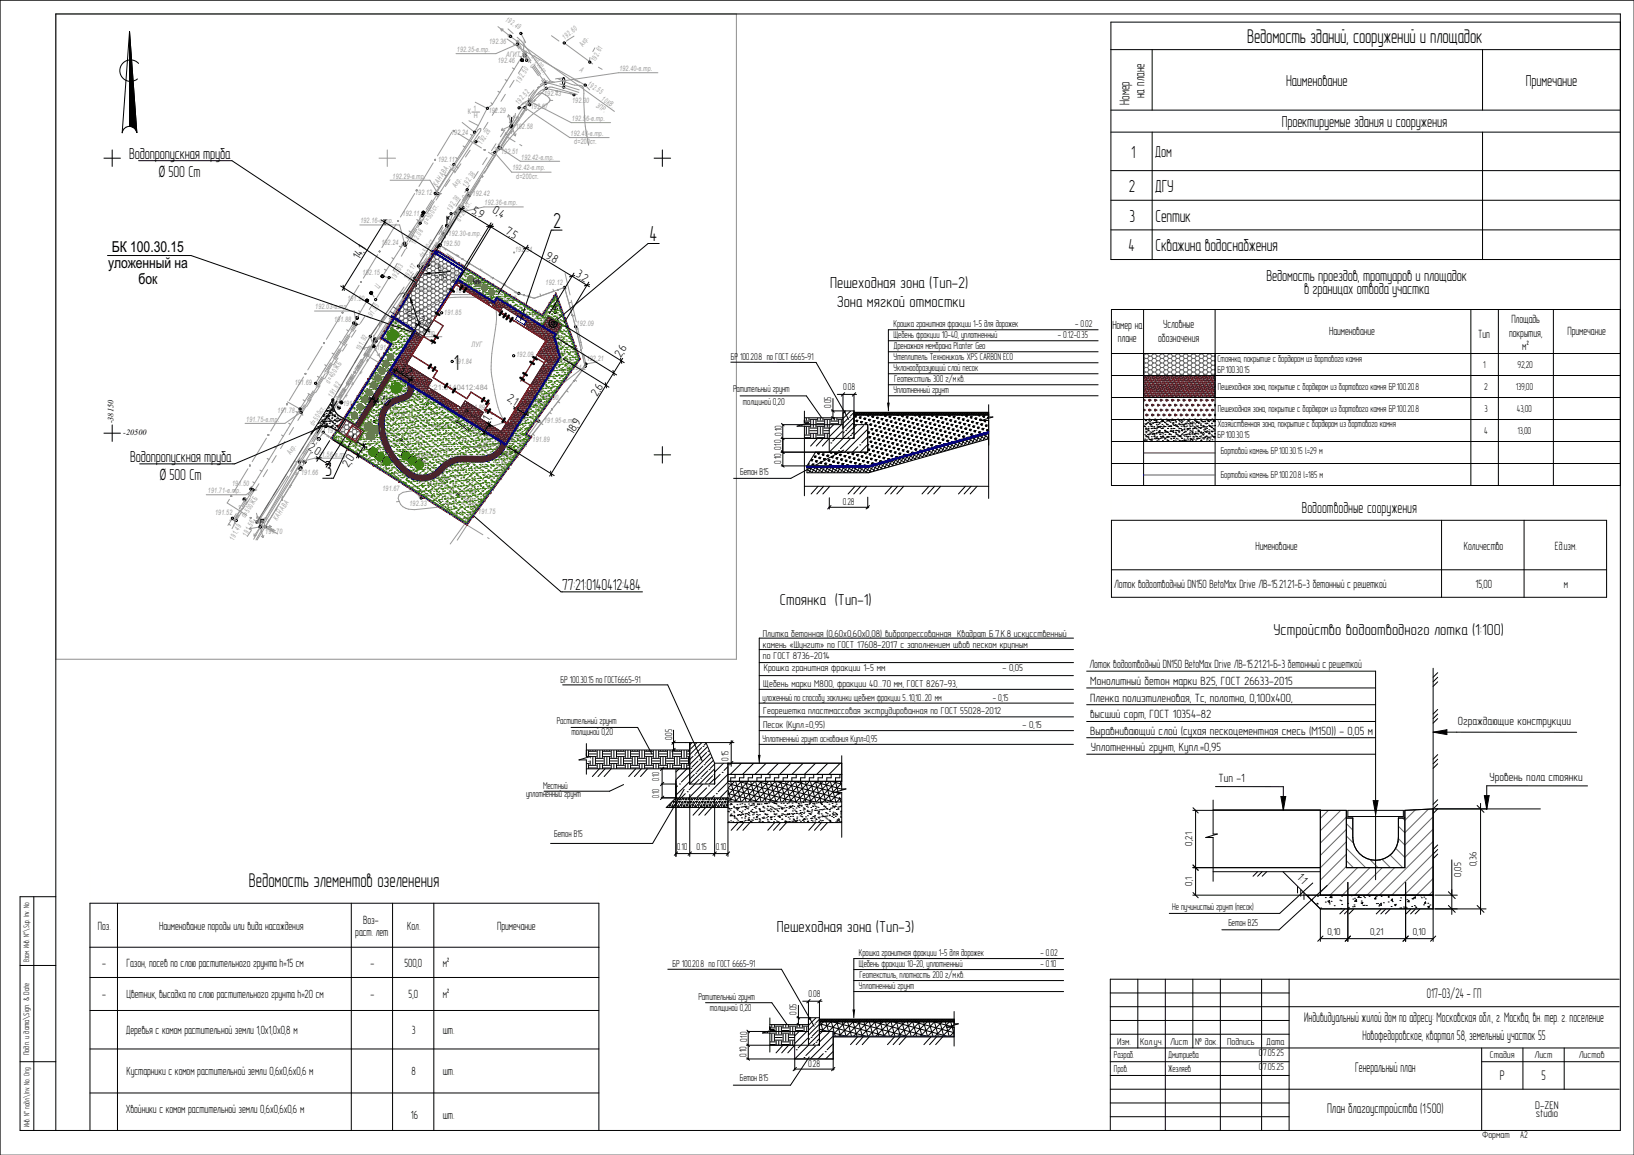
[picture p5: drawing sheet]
<svg xmlns="http://www.w3.org/2000/svg" width="594mm" height="420mm" viewBox="0 0 594 420" stroke-linecap="round" stroke-linejoin="round" font-family="sans-serif">
<defs><g id="words">
<g font-size="8">
<text x="201.1" y="82.8">2</text>
<text x="236.1" y="87.7">4</text>
<text x="165" y="134.5">1</text>
<text x="118.2" y="173.1">3</text>
</g>
<g font-size="7.3">
<text x="453.4" y="15.8">Ведомость зданий, сооружений и площадок</text>
<text x="90.5" y="322.7">Ведомость элементов озеленения</text>
</g>
<g font-size="6.4">
<text x="411.2" y="57.4">1</text>
<text x="410.4" y="69.8">2</text>
<text x="419.8" y="69.8">ДГУ</text>
<text x="410.5" y="80.6">3</text>
<text x="420.1" y="80.6">Септик</text>
<text x="410.3" y="91.4">4</text>
<text x="420.1" y="91.4">Скважина водоснабжения</text>
</g>
<g font-size="5.8">
<text x="467.6" y="31.2">Наименование</text>
<text x="554.7" y="31.2">Примечание</text>
<text x="465.9" y="46.2">Проектируемые здания и сооружения</text>
<text x="46.9" y="57.8">Водопропускная труба</text>
<text x="419.8" y="57.2">Дом</text>
<text x="57.8" y="64.4">Ø 500 Ст</text>
<text x="301.8" y="104.8">Пешеходная зона (Тип-2)</text>
<text x="460.4" y="102.3">Ведомость проездов, тротуаров и площадок</text>
<text x="474.1" y="106.8">в границах отвода участка</text>
<text x="304.2" y="111.8">Зона мягкой отмостки</text>
<text x="47.3" y="168.1">Водопропускная труба</text>
<text x="58.2" y="174.7">Ø 500 Ст</text>
<text x="473.3" y="186.4">Водоотводные сооружения</text>
<text x="204.4" y="214.6">77:21:0140412:484</text>
<text x="283.5" y="219.9">Стоянка (Тип-1)</text>
<text x="463" y="231">Устройство водоотводного лотка (1:100)</text>
<text x="282.4" y="338.9">Пешеходная зона (Тип-3)</text>
</g>
<g font-size="5.5">
<text x="40.7" y="91.8">БК 100.30.15</text>
<text x="39.3" y="97.6">уложенный на</text>
<text x="50.3" y="103.5">бок</text>
</g>
<g font-size="5.2">
<text x="416" y="35.7" transform="rotate(-90 416 35.7)">на плане</text>
<text x="410.6" y="38.1" transform="rotate(-90 410.6 38.1)">Номер</text>
</g>
<g font-size="5.1">
<text x="518.7" y="362.8">017-03/24 - ГП</text>
<text x="474.1" y="371.6">Индивидуальный жилой дом по адресу: Московская обл., г. Москва, вн. тер. г. поселение</text>
<text x="495.3" y="378.1">Новофедоровское, квартал 58, земельный участок 55</text>
<text x="492.6" y="389.8">Генеральный план</text>
<text x="545.2" y="392.9">Р</text>
<text x="560.3" y="392.8">5</text>
<text x="482.4" y="404.8">План благоустройства (1:500)</text>
</g>
<g font-size="4.4">
<text x="171.3" y="77.5" transform="rotate(31 171.3 77.5)">5,</text>
<text x="178.7" y="77.1" transform="rotate(31 178.7 77.1)">0,</text>
<text x="173.3" y="78.7" transform="rotate(31 173.3 78.7)">9</text>
<text x="180.9" y="78.4" transform="rotate(31 180.9 78.4)">4</text>
<text x="183.4" y="84.8" transform="rotate(31 183.4 84.8)">7,</text>
<text x="185.5" y="86.1" transform="rotate(31 185.5 86.1)">5</text>
<text x="130.5" y="94.6" transform="rotate(-58 130.5 94.6)">14,</text>
<text x="132.5" y="91.3" transform="rotate(-58 132.5 91.3)">1</text>
<text x="198" y="93.7" transform="rotate(31 198 93.7)">9,</text>
<text x="200.2" y="95" transform="rotate(31 200.2 95)">8</text>
<text x="209.2" y="100.5" transform="rotate(31 209.2 100.5)">3,</text>
<text x="211.2" y="101.7" transform="rotate(31 211.2 101.7)">2</text>
<text x="151.8" y="116.9" transform="rotate(32 151.8 116.9)">2,</text>
<text x="153.9" y="118.3" transform="rotate(32 153.9 118.3)">0</text>
<text x="404.4" y="119.5">Номер на</text>
<text x="422.9" y="119.5">Условные</text>
<text x="549.4" y="117.6">Площадь</text>
<text x="406.4" y="124.3">плане</text>
<text x="421" y="124.3">обозначения</text>
<text x="483.2" y="121.8">Наименование</text>
<text x="537.4" y="122.8">Тип</text>
<text x="548.6" y="122.4">покрытия,</text>
<text x="569.8" y="121.9">Примечание</text>
<text x="225.7" y="130.3" transform="rotate(-58 225.7 130.3)">2,</text>
<text x="227" y="128.1" transform="rotate(-58 227 128.1)">6</text>
<text x="553.4" y="127.2">м²</text>
<text x="145" y="134.7" transform="rotate(32 145 134.7)">3,</text>
<text x="147" y="136" transform="rotate(32 147 136)">2</text>
<text x="218.4" y="142" transform="rotate(-58 218.4 142)">6</text>
<text x="137.7" y="145.8" transform="rotate(32 137.7 145.8)">1,</text>
<text x="139.3" y="146.9" transform="rotate(32 139.3 146.9)">0</text>
<text x="184.1" y="145.6" transform="rotate(32 184.1 145.6)">2,</text>
<text x="186.2" y="146.9" transform="rotate(32 186.2 146.9)">1</text>
<text x="217" y="144.2" transform="rotate(-58 217 144.2)">2,</text>
<text x="177.7" y="153.4" transform="rotate(-58 177.7 153.4)">1,</text>
<text x="178.7" y="151.7" transform="rotate(-58 178.7 151.7)">7</text>
<text x="210.3" y="155.1" transform="rotate(-58 210.3 155.1)">9</text>
<text x="208.3" y="158.3" transform="rotate(-58 208.3 158.3)">18,</text>
<text x="111.8" y="163.4" transform="rotate(32 111.8 163.4)">2,</text>
<text x="113.9" y="164.8" transform="rotate(32 113.9 164.8)">0</text>
<text x="126.7" y="170.3" transform="rotate(-58 126.7 170.3)">2,</text>
<text x="128" y="168.1" transform="rotate(-58 128 168.1)">0</text>
<text x="456.4" y="199.8">Нименование</text>
<text x="532.2" y="199.8">Количество</text>
<text x="565.3" y="199.8">Ед.изм.</text>
<text x="405.1" y="213.8">Лоток водоотводный DN150 BetoMax Drive ЛВ-15.21.21-Б-3 бетонный с решеткой</text>
<text x="536.4" y="213.8">15,00</text>
<text x="568.5" y="213.8">м</text>
<text x="396.1" y="243">Лоток водоотводный DN150 BetoMax Drive ЛВ-15.21.21-Б-3 бетонный с решеткой</text>
<text x="396.3" y="249.1">Монолитный бетон марки В25, ГОСТ 26633-2015</text>
<text x="396.4" y="255.2">Пленка полиэтиленовая, Тс, полотно, 0,100х400,</text>
<text x="396.3" y="261.2">высший сорт, ГОСТ 10354-82</text>
<text x="529.9" y="263.8">Ограждающие конструкции</text>
<text x="396.3" y="267.2">Выравнивающий слой (сухая пескоцементная смесь (М150)) - 0,05 м</text>
<text x="396.5" y="273.2">Уплотненный грунт, Купл.=0,95</text>
<text x="443" y="284.4">Тип -1</text>
<text x="541.5" y="284.1">Уровень пола стоянки</text>
<text x="471.3" y="319.3" transform="rotate(46 471.3 319.3)">1:</text>
<text x="472.6" y="320.7" transform="rotate(46 472.6 320.7)">1</text>
<text x="132" y="335.8">Воз-</text>
<text x="35.6" y="338.1">Поз.</text>
<text x="57.9" y="338.1">Наименование породы или вида насаждения</text>
<text x="129.2" y="340.3">раст. лет</text>
<text x="148.1" y="338.1">Кол.</text>
<text x="180.8" y="338.1">Примечание</text>
<text x="37.1" y="351.6">-</text>
<text x="46" y="351.6">Газон, посев по слою растительного грунта h=15 см</text>
<text x="134.6" y="351.6">-</text>
<text x="147" y="351.6">500,0</text>
<text x="160.9" y="351.6">м²</text>
<text x="37.1" y="363.1">-</text>
<text x="46" y="363.1">Цветник, высадка по слою растительного грунта h=20 см</text>
<text x="134.6" y="363.1">-</text>
<text x="148.5" y="363.1">5,0</text>
<text x="160.9" y="363.1">м²</text>
<text x="45.7" y="376.1">Деревья с комом растительной земли 1,0х1,0х0,8 м</text>
<text x="149.7" y="376.1">3</text>
<text x="160.9" y="376.1">шт.</text>
<text x="46" y="391.1">Кустарники с комом растительной земли 0,6х0,6х0,6 м</text>
<text x="149.6" y="391.1">8</text>
<text x="160.9" y="391.1">шт.</text>
<text x="45.7" y="404.8">Хвойники с комом растительной земли 0,6х0,6х0,6 м</text>
<text x="149.4" y="407.1">16</text>
<text x="160.9" y="407.1">шт.</text>
</g>
<g font-size="4.1">
<text x="558.1" y="403.4">D-ZEN</text>
<text x="558.3" y="406.3">studio</text>
</g>
<g font-size="3.6">
<text x="159.3" y="98.7" transform="rotate(-6 159.3 98.7)">6</text>
<text x="158.2" y="102.4" transform="rotate(-6 158.2 102.4)">7,</text>
<text x="159.9" y="102.2" transform="rotate(-6 159.9 102.2)">70</text>
<text x="147.3" y="112.8" transform="rotate(70 147.3 112.8)">8,</text>
<text x="151.1" y="112.9" transform="rotate(70 151.1 112.9)">6</text>
<text x="147.8" y="114.3" transform="rotate(70 147.8 114.3)">40</text>
<text x="324.8" y="118.8">Крошка гранитная фракции 1-5 для дорожек</text>
<text x="390.9" y="118.8">- 0.02</text>
<text x="324.8" y="122.8">Щебень фракции 10-40, уплотненный</text>
<text x="384.6" y="123">- 0.12-0.35</text>
<text x="265.7" y="130.9">БР</text>
<text x="269" y="130.9">100.20.8 по ГОСТ 6665-91</text>
<text x="324.8" y="127">Дренажная мембрана Planter Geo</text>
<text x="324.8" y="131">Утеплитель Технониколь XPS CARBON ECO</text>
<text x="442.6" y="131.7">Стоянка, покрытие с бордюром из бортового камня</text>
<text x="324.8" y="135">Уклонообразующий слой песок</text>
<text x="442.6" y="135.7">БР.100.30.15</text>
<text x="539.1" y="133.8">1</text>
<text x="551.7" y="133.8">92,20</text>
<text x="266.5" y="142.5">Ратительный грунт</text>
<text x="306.5" y="141.9">0.08</text>
<text x="324.8" y="143">Уплотненный грунт</text>
<text x="325" y="139">Геотекстиль 300 г/м.кв.</text>
<text x="442.7" y="141.8">Пешеходная зона, покрытие с бордюром из бортового камня БР.100.20.8</text>
<text x="539.5" y="141.8">2</text>
<text x="551" y="141.7">139,00</text>
<text x="270.1" y="147.1">толщиной 0,20</text>
<text x="302.1" y="148.4" transform="rotate(-90 302.1 148.4)">0.05</text>
<text x="442.7" y="149.9">Пешеходная зона, покрытие с бордюром из бортового камня БР.100.20.8</text>
<text x="539.6" y="149.8">3</text>
<text x="551.4" y="149.7">43,00</text>
<text x="442.6" y="155.4">Хозяйственная зона, покрытие с бордюром из бортового камня</text>
<text x="284.2" y="158.4" transform="rotate(-90 284.2 158.4)">0.10</text>
<text x="442.6" y="159.4">БР.100.30.15</text>
<text x="539.5" y="157.8">4</text>
<text x="551.7" y="157.7">13,00</text>
<text x="283.9" y="163.8" transform="rotate(-90 283.9 163.8)">0.10</text>
<text x="443.8" y="165.2">Бортовой камень БР.100.30.15 l=29 м</text>
<text x="269.1" y="172.6">Бетон В15</text>
<text x="284" y="168.8" transform="rotate(-90 284 168.8)">0.10</text>
<text x="443.8" y="173.8">Бортовой камень БР.100.20.8 l=185 м</text>
<text x="306.4" y="183.7">0.28</text>
<text x="277.3" y="231.7">Плитка бетонная (0,60х0,60х0,08) вибропрессованная Квадрат Б.7.К.8 искусственный</text>
<text x="277.3" y="235.7">камень «Шунгит» по ГОСТ 17608-2017 с заполнением швов песком крупным</text>
<text x="277.3" y="239.7">по ГОСТ 8736-2014</text>
<text x="277.6" y="244">Крошка гранитная фракции 1-5 мм</text>
<text x="364.4" y="244">- 0,05</text>
<text x="203.8" y="248.3">БР 100.30.15 по ГОСТ6665-91</text>
<text x="277.5" y="249.8">Щебень марки М800, фракции 40...70 мм, ГОСТ 8267-93,</text>
<text x="277.2" y="254.8">уложенный по способу заклинки щебнем фракции 5...10,10...20 мм</text>
<text x="360.9" y="254.8">- 0,15</text>
<text x="202.4" y="263.2">Растительный грунт</text>
<text x="277.5" y="259.8">Георешетка пластмассовая экструдированная по ГОСТ 55028-2012</text>
<text x="207.7" y="267.4">толщиной 0,20</text>
<text x="244.3" y="269.2" transform="rotate(-90 244.3 269.2)">0.05</text>
<text x="277.2" y="269.9">Уплотненный грунт основания Купл=0,95</text>
<text x="277.5" y="264.6">Песок (Купл.=0,95)</text>
<text x="371.7" y="264.6">- 0,15</text>
<text x="264.8" y="276.6" transform="rotate(-90 264.8 276.6)">0.15</text>
<text x="197.4" y="286.9">Местный</text>
<text x="239.6" y="283.9" transform="rotate(-90 239.6 283.9)">0.10</text>
<text x="191.2" y="289.8">уплотненный грунт</text>
<text x="239.6" y="290.3" transform="rotate(-90 239.6 290.3)">0.10</text>
<text x="201.5" y="304.5">Бетон В15</text>
<text x="246" y="309">0.10</text>
<text x="253.2" y="309">0.15</text>
<text x="260.2" y="309">0.10</text>
<text x="433.4" y="307.5" transform="rotate(-90 433.4 307.5)">0,21</text>
<text x="536.8" y="314.9" transform="rotate(-90 536.8 314.9)">0,36</text>
<text x="433.4" y="322.1" transform="rotate(-90 433.4 322.1)">0,1</text>
<text x="531.2" y="318.8" transform="rotate(-90 531.2 318.8)">0,05</text>
<text x="426.1" y="330.9">Не пучинистый грунт (песок)</text>
<text x="446.6" y="336.7">Бетон В25</text>
<text x="482.6" y="340.1">0,10</text>
<text x="498.1" y="340.1">0,21</text>
<text x="513.6" y="340.1">0,10</text>
<text x="312.3" y="347.5">Крошка гранитная фракции 1-5 для дорожек</text>
<text x="378.3" y="347.7">- 0.02</text>
<text x="244.5" y="351.5">БР 100.20.8 по ГОСТ 6665-91</text>
<text x="312.3" y="351.5">Щебень фракции 10-20, уплотненный</text>
<text x="378.3" y="351.7">- 0.10</text>
<text x="312.3" y="359.7">Уплотненный грунт</text>
<text x="312.5" y="355.7">Геотекстиль, плотность 200 г/м.кв.</text>
<text x="253.9" y="363.6">Ратительный грунт</text>
<text x="294" y="362.6">0.08</text>
<text x="258.1" y="367.8">толщиной 0,20</text>
<text x="289.5" y="369" transform="rotate(-90 289.5 369)">0.05</text>
<text x="271.6" y="379.1" transform="rotate(-90 271.6 379.1)">0.10</text>
<text x="406.1" y="379.8">Изм.</text>
<text x="414.5" y="379.8">Кол.уч.</text>
<text x="425.3" y="379.8">Лист</text>
<text x="434.5" y="379.8">№ док.</text>
<text x="446.1" y="379.8">Подпись</text>
<text x="460.3" y="379.8">Дата</text>
<text x="271.4" y="384.4" transform="rotate(-90 271.4 384.4)">0.10</text>
<text x="293.8" y="388">0.28</text>
<text x="404.9" y="384.8">Разраб.</text>
<text x="404.9" y="389.8">Пров.</text>
<text x="424.6" y="384.8">Дмитриева</text>
<text x="424.6" y="389.8">Жезляев</text>
<text x="457.6" y="384">07.05.25</text>
<text x="457.6" y="389">07.05.25</text>
<text x="541.6" y="384.8">Стадия</text>
<text x="557.8" y="384.8">Лист</text>
<text x="573.9" y="384.8">Листов</text>
<text x="269" y="393.2">Бетон В15</text>
<text x="538.8" y="413.9">Формат</text>
<text x="552.6" y="413.9">А2</text>
</g>
<g font-size="3">
<text x="41.3" y="154" transform="rotate(-90 41.3 154)">-38150</text>
<text x="44.8" y="158.3">-20500</text>
</g>
<g font-size="2.9">
<text x="172" y="103.2">КН-1</text>
<text x="182" y="166.3">КН-3</text>
<text x="10.6" y="349.9" transform="rotate(-90 10.6 349.9)">Взам. Инв. N°\Sup. Inv. No</text>
<text x="10.6" y="383.7" transform="rotate(-90 10.6 383.7)">Подп. и дата\Sign. &amp; Date</text>
<text x="10.7" y="409.9" transform="rotate(-90 10.7 409.9)">Инв. N° подл.\Inv. No. Orig</text>
</g>
<g font-size="2.7" fill="#999">
<text x="183.5" y="7.5" transform="rotate(34 183.5 7.5)">192.49</text>
<text x="177.8" y="15.8">192.36</text>
<text x="205.3" y="14.6" transform="rotate(-39 205.3 14.6)">192.60</text>
<text x="212" y="17.1" transform="rotate(-56 212 17.1)">Акр.</text>
<text x="166.1" y="18.7">192.35-в.тр.</text>
<text x="181" y="23">192.46</text>
<text x="184" y="20.6">АГИТ</text>
<text x="192.7" y="23.8" transform="rotate(54 192.7 23.8)">С</text>
<text x="193.1" y="20.7" transform="rotate(54 193.1 20.7)">d=500ст.</text>
<text x="216.3" y="22.6" transform="rotate(-61 216.3 22.6)">192.61</text>
<text x="210.5" y="25.9" transform="rotate(34 210.5 25.9)">А</text>
<text x="225.1" y="25.9">192.40-в.тр.</text>
<text x="189" y="30.4" transform="rotate(-58 189 30.4)">192.50</text>
<text x="197.8" y="34.8">192.43</text>
<text x="213.4" y="31" transform="rotate(34 213.4 31)">192.55</text>
<text x="170.1" y="41.6">К</text>
<text x="172.2" y="40.3">1</text>
<text x="177.7" y="41.2">192.29</text>
<text x="188.6" y="38.2" transform="rotate(-50 188.6 38.2)">192.52</text>
<text x="192.1" y="38.5" transform="rotate(-58 192.1 38.5)">С</text>
<text x="193" y="39.8">192.67</text>
<text x="208" y="37.4">192.30</text>
<text x="216.4" y="38.8" transform="rotate(36 216.4 38.8)">3ПР.</text>
<text x="218.5" y="36.3" transform="rotate(36 218.5 36.3)">10КВ.</text>
<text x="172.2" y="43">Н</text>
<text x="187.5" y="47">192.58</text>
<text x="207.9" y="44">192.56-в.тр.</text>
<text x="164" y="49.2">192.24</text>
<text x="175.2" y="52.6" transform="rotate(-58 175.2 52.6)">192.28</text>
<text x="207.4" y="49.5">192.48-в.тр.</text>
<text x="208.8" y="52.5">d=200ст.</text>
<text x="159.2" y="58.9">192.11</text>
<text x="181.3" y="55.2" transform="rotate(-58 181.3 55.2)">С</text>
<text x="182.2" y="56.1">192.51</text>
<text x="189.5" y="58">192.42-в.тр.</text>
<text x="142.7" y="64.9">192.29-в.тр.</text>
<text x="164.8" y="61.8" transform="rotate(-57 164.8 61.8)">Ц</text>
<text x="186.3" y="61.8">192.42-в.тр.</text>
<text x="187.7" y="65.1">d=200ст.</text>
<text x="150.9" y="70.8">192.12</text>
<text x="158.8" y="67.9" transform="rotate(-56 158.8 67.9)">КАНАВА</text>
<text x="165.8" y="68.5" transform="rotate(-57 165.8 68.5)">Акр.</text>
<text x="169.6" y="68.2" transform="rotate(-57 169.6 68.2)">192.38</text>
<text x="171.8" y="71.3">192.42</text>
<text x="163.9" y="76.9" transform="rotate(-57 163.9 76.9)">192.38</text>
<text x="169.4" y="72.7" transform="rotate(-58 169.4 72.7)">С</text>
<text x="176.1" y="74.6">192.36-в.тр.</text>
<text x="131" y="81.2">192.16-в.тр.</text>
<text x="146.4" y="78.4">192.11</text>
<text x="153.9" y="80.2" transform="rotate(-58 153.9 80.2)">С</text>
<text x="155.2" y="81.8" transform="rotate(-58 155.2 81.8)">d=500ст.</text>
<text x="167.3" y="80.7" transform="rotate(-58 167.3 80.7)">d=200ст.</text>
<text x="138.6" y="89">192.24</text>
<text x="150.9" y="89.2" transform="rotate(-60 150.9 89.2)">192.08</text>
<text x="161.1" y="89.5">192.50</text>
<text x="163.1" y="85.8">192.30-в.тр.</text>
<text x="153.9" y="93.9" transform="rotate(-58 153.9 93.9)">d=500ст.</text>
<text x="156.3" y="94.1" transform="rotate(-58 156.3 94.1)">С</text>
<text x="156.7" y="95.2" transform="rotate(35 156.7 95.2)">Бет.пл.</text>
<text x="157.6" y="91.7" transform="rotate(35 157.6 91.7)">192.48</text>
<text x="187.3" y="91.5">192.34</text>
<text x="131.8" y="100">192.15</text>
<text x="148.3" y="101.7" transform="rotate(-59 148.3 101.7)">192.17</text>
<text x="164.6" y="101.6" transform="rotate(-57 164.6 101.6)">192.17</text>
<text x="137.7" y="105.2" transform="rotate(-57 137.7 105.2)">Ц</text>
<text x="143.6" y="102" transform="rotate(-60 143.6 102)">192.03</text>
<text x="151.3" y="106.1">192.32</text>
<text x="161.6" y="106.7">192.18-в.тр.</text>
<text x="167" y="103.2" transform="rotate(-57 167 103.2)">191.99</text>
<text x="198.4" y="103.7">192.12</text>
<text x="114.6" y="112.5">192.03-в.тр.</text>
<text x="126.3" y="109.4">191.90</text>
<text x="181.5" y="109.5">192.08</text>
<text x="121.5" y="117.3">191.88</text>
<text x="134.7" y="116.4" transform="rotate(-57 134.7 116.4)">191.95</text>
<text x="161.5" y="114.5">191.85</text>
<text x="193" y="114.9">192.25</text>
<text x="209.6" y="118.5">192.09</text>
<text x="146.7" y="121.9">191.93-в.тр.</text>
<text x="130.9" y="127.8" transform="rotate(-62 130.9 127.8)">191.92</text>
<text x="137" y="127.2">191.95</text>
<text x="171.5" y="126">ЛУГ</text>
<text x="187.7" y="129.8">192.09</text>
<text x="213.3" y="131.4">192.21</text>
<text x="119.3" y="135.7" transform="rotate(-58 119.3 135.7)">С</text>
<text x="165.3" y="132.4">191.84</text>
<text x="205.2" y="134.7">191.94</text>
<text x="107.1" y="139.9">191.69</text>
<text x="119.7" y="139.6" transform="rotate(-58 119.7 139.6)">d=400ЖБ</text>
<text x="153.8" y="141.7">77:21:0140412:484</text>
<text x="120.8" y="144.8" transform="rotate(-59 120.8 144.8)">191.82</text>
<text x="123.5" y="145.8" transform="rotate(-58 123.5 145.8)">С</text>
<text x="124.7" y="147.8">191.78</text>
<text x="144.4" y="145.7" transform="rotate(-58 144.4 145.7)">56</text>
<text x="145.4" y="149.9">1</text>
<text x="155.7" y="146.7">192.01</text>
<text x="170.1" y="149.1">191.89</text>
<text x="191.1" y="146.8">Д</text>
<text x="193.3" y="145.5">1</text>
<text x="193.4" y="148.1">Н</text>
<text x="196.8" y="145.4">192.00</text>
<text x="89.5" y="153.3">191.75-в.тр.</text>
<text x="100.9" y="150.3">191.78</text>
<text x="114.1" y="155" transform="rotate(-58 114.1 155)">d=500ст.</text>
<text x="127.9" y="152.9">Ф.С.</text>
<text x="143.2" y="151.2">Д</text>
<text x="145.6" y="152.6">ж</text>
<text x="157.8" y="155.8">192.02</text>
<text x="185.1" y="153.6">192.00</text>
<text x="197.8" y="153.8">191.95-в.тр.</text>
<text x="118.9" y="157.6">191.71</text>
<text x="129.6" y="156.2">191.97</text>
<text x="172.3" y="161.1">192.07</text>
<text x="185.6" y="159.8">Д</text>
<text x="187.8" y="158.5">1</text>
<text x="187.9" y="161.1">Н</text>
<text x="193.6" y="160.6">191.89</text>
<text x="105.7" y="165.6" transform="rotate(-57 105.7 165.6)">Акр.</text>
<text x="114.7" y="166.1">191.56-в.тр.</text>
<text x="138.7" y="162.5">191.95</text>
<text x="153.5" y="166.7">191.90</text>
<text x="179.8" y="165.6">191.83</text>
<text x="109.5" y="172.7">191.66</text>
<text x="137.2" y="169.1">191.82</text>
<text x="75.6" y="179.2">191.71-в.тр.</text>
<text x="84.4" y="176.7">191.50</text>
<text x="139" y="178.5">191.67</text>
<text x="153.4" y="175.5">Д</text>
<text x="155.6" y="174.1">1</text>
<text x="155.7" y="176.8">ж</text>
<text x="166.8" y="179.7">191.98</text>
<text x="178.9" y="175.1" transform="rotate(-54 178.9 175.1)">d=80ст.</text>
<text x="179.3" y="177.4" transform="rotate(-54 179.3 177.4)">В</text>
<text x="88.3" y="185.4" transform="rotate(-58 88.3 185.4)">С</text>
<text x="148.9" y="183.9">192.33</text>
<text x="78.2" y="187.4">191.52</text>
<text x="89.2" y="188.5" transform="rotate(-58 89.2 188.5)">d=500ЖБ</text>
<text x="100.7" y="189.3" transform="rotate(-56 100.7 189.3)">КАНАВА</text>
<text x="173.8" y="187">191.75</text>
<text x="85" y="196.6" transform="rotate(-62 85 196.6)">191.49</text>
<text x="89.8" y="195.1" transform="rotate(-62 89.8 195.1)">191.56</text>
<text x="96.4" y="194.1">191.70</text>
</g>
<text font-size="1.4" fill="#fff" x="0" y="420.2">GSPublisherVersion 0.0.100.100</text>
</g></defs>
<path d="M143.3 116l7.1 4.5-21.3 34-3.6-2.2 17-27.2-3.4-2.3z" fill="none" stroke="#007f00" stroke-width=".36"/>
<path d="M167 104.2h.1M167 104.2l-1.3-.8 1.1-1.7 12.8 8 1-1.6 16.6 10.3 2.1-3.4 5.1 3.2-2.7 4.3 2 7.5-19.7 31.9-42.7-26.7 9.1-14.4 3.2 2.1-5.9 9.6 9.3 5.8-1.6 2.4 11.2 7M167 104.2l11 6.9M178 111.1l3.7 2.3 1.1-1.8 8.7 5.5-1.1 1.8 8.1 5-3.3 5.2 3.3 2-16.3 25.9-7.9-4.9 1.4-2.1-6.6-4.2-1.6 2.5-.9-.6M178 111.1h.1M156.5 138h.1M196.8 126.6h.1M155.9 141.1h.1M166.6 147.7h.1M184.6 153.2h.1" fill="none" stroke="#4f1400" stroke-width=".36"/>
<!-- layer: Defpoints -->
<path d="M165.7 103.4l32.8 20.5-3.3 5.2 3.3 2-16.3 25.9-7.9-4.9 1.4-2.1-6.6-4.2-1.6 2.5-12.1-7.6 1.6-2.4-9.3-5.8zM149.7 129.1l.1 .1" fill="none" stroke="#4c0000" stroke-width=".36"/>
<g fill="none" stroke="#000" stroke-width=".36">
<path d="M190.3 20v.2M190.4 19.8v.6M190.5 19.7v.8M190.6 19.7v.8M190.7 19.6v1M190.8 19.6v1M190.9 19.6v1M191 19.6v1M191.1 19.7v.8M191.2 19.8v.6M191.3 19.9v.3M189.3 21.8v.2"/>
<path d="M189.4 21.6v.5M189.5 21.5v.8M189.6 21.4v.9M189.7 21.4v1M189.8 21.4v1M189.9 21.4v1M190 21.4v.9M190.1 21.5v.8M190.2 21.6v.6M190.3 21.7v.3M204.7 28.3l.2-.1a2.33 2.33 0 0 1 0 2.7l-.4-.8zM204.9 30.9v.4"/>
<path d="M185.9 42.7v2.5M153.4 77.3h1M153.4 77.2h1M153.4 77.4h1M153.5 77.5h.9M153.5 77.1h.9M153.5 77.6h.8M153.5 77h.8M153.6 77.7h.7M153.7 76.9h.5M153.8 77.8h.3M153.8 76.8h.2"/>
<path d="M138.9 100h.3M155 96.3h1M155 96.4h1M155 96.1h1M155.1 96.1h.9M155.1 96.5h.9M155.1 96.6h.8M155.1 96h.8M155.2 95.9h.7M155.2 96.7h.6M155.4 96.7h.3M155.4 95.8h.2"/>
<path d="M159.5 89.2h1M159.5 89.3h1M159.5 89.1h1M159.5 89.4h.9M159.5 89h.9M159.6 89.5h.8M159.6 88.9h.8M159.6 89.6h.7M159.7 88.8h.5M159.8 89.7h.3M159.9 88.7h.2M129.3 115.6h1"/>
<path d="M129.3 115.5h1M129.3 115.7h1M129.3 115.8h1M129.4 115.3h.8M129.4 115.9h.8M129.4 115.9h.7M129.4 115.2h.7M129.5 115.2h.5M129.6 116.1h.3M132.9 109.3h1M133 109.4h.9M133 109.2h.9"/>
<path d="M133 109.1h.9M133 109.5h.9M133 109.6h.8M133 109h.8M133.2 109.7h.5M133.2 108.9h.5M133.3 109.8h.3M133.3 108.8h.3M134.4 106.5h1M134.4 106.6h1M134.5 106.7h.9M134.5 106.4h.9"/>
<path d="M134.5 106.8h.9M134.5 106.8h.8M134.5 106.2h.8M134.6 106.2h.7M134.7 107h.5M134.8 107h.3M134.8 106.1h.3M138.5 100.4h1M138.5 100.5h1M138.6 100.6h.9M138.6 100.3h.9M138.6 100.7h.9"/>
<path d="M138.6 100.7h.8M138.6 100.1h.8M138.7 100.1h.7M138.8 100.9h.5M138.9 100.9h.3M200.8 112l1 .9 1-.9M201 111.3l.8 .7 .8-.7M201.3 110.8l.5 .5 .5-.5M201.5 110.4l.3 .2 .3-.2M201.8 110.1v3.1M135.8 122.9v2.5M135.8 123.2h1.5"/>
<path d="M136.5 123.2v.9l.3 .4 .3-.4v-.9M115.4 159.6h1M115.4 159.7h.9M115.4 159.5h.9M115.4 159.4h.9M115.4 159.9h.9M115.5 159.9h.8M115.5 159.3h.7M115.7 159.1h.3M118 154.9h1M118 154.9h.9M118 155h.9"/>
<path d="M118 154.8h.9M118 155.1h.9M118 154.7h.9M118 155.2h.9M118.1 154.6h.7M118.1 155.3h.7M118.2 154.5h.5M118.3 155.4h.3M118.3 154.4h.3M122.7 148.3h1M122.7 148.4h.9M122.7 148.1h.9"/>
<path d="M122.7 148.5h.9M122.8 148.6h.8M122.8 148h.8M122.8 147.9h.7M122.9 148.7h.5M123 148.7h.3M123 147.8h.3M123.6 146.3h1M123.6 146.4h1M123.6 146.5h1M123.6 146.2h1M123.6 146.2h.9"/>
<path d="M123.6 146.6h.9M123.7 146.6h.8M123.7 146h.8M123.7 146h.7M123.8 146.8h.6M123.9 146.8h.3M124 145.9h.2M166.1 153.3l4.3 3.5M167.5 153.2l-1.4 .1M167.8 151.2l.8 .6M168.9 154.3l-.7 .8M169.5 149.1l-3.4 4.2"/>
<path d="M169.5 149.1l4.3 3.4M169.5 149.1l.2 1.4M170.2 155.3l.2 1.5M171.3 154l.8 .6M171.7 150.8l-.7 .8M173.8 152.5l-3.4 4.3M173.8 152.5l-1.4 .2M108.7 170.4h1M108.7 170.5h1M108.7 170.3h1M108.7 170.6h1M108.7 170.2h1"/>
<path d="M108.8 170.6h.8M108.8 170.2h.8M108.9 170.8h.7M108.9 170h.6M108.9 170.8h.6M110.2 168h1M110.2 167.8h1M110.2 168.1h1M110.3 168.2h.8M110.3 167.7h.8M110.3 168.3h.7M110.4 167.6h.6"/>
<path d="M110.4 168.4h.6M110.6 167.5h.2M115.6 160h.5M115.7 160.1h.3M88.4 181.6h1M88.4 181.5h1M88.4 181.8h1M88.4 181.4h.9M88.4 181.8h.9M88.5 181.3h.8M88.5 181.9h.7M88.5 181.2h.7"/>
<path d="M88.6 182h.6M88.6 181.2h.5M94.6 188.6v2.5M94.6 188.8h1.5M95.2 188.8v1l.3 .3 .3-.3v-1"/>
<circle cx="189.8" cy="21.9" r=".5"/>
<circle cx="190.8" cy="20.1" r=".5"/>
<circle cx="204.9" cy="31.7" r=".4"/>
<circle cx="185.9" cy="45.7" r=".5"/>
<circle cx="185.9" cy="45.7" r=".1"/>
<circle cx="153.9" cy="77.3" r=".5"/>
<circle cx="155.5" cy="96.3" r=".5"/>
<circle cx="160" cy="89.2" r=".5"/>
<circle cx="129.8" cy="115.6" r=".5"/>
<circle cx="133.4" cy="109.3" r=".5"/>
<circle cx="134.9" cy="106.5" r=".5"/>
<circle cx="139" cy="100.5" r=".5"/>
<circle cx="201.8" cy="113.6" r=".4"/>
<circle cx="135.8" cy="125.9" r=".1"/>
<circle cx="135.8" cy="125.9" r=".5"/>
<circle cx="115.9" cy="159.6" r=".5"/>
<circle cx="118.5" cy="154.9" r=".5"/>
<circle cx="123.2" cy="148.3" r=".5"/>
<circle cx="124.1" cy="146.3" r=".5"/>
<circle cx="170" cy="152.9" r=".14"/>
<circle cx="109.2" cy="170.4" r=".5"/>
<circle cx="110.7" cy="168" r=".5"/>
<circle cx="43.6" cy="192.1" r="1"/>
<circle cx="44.3" cy="198.2" r="1"/>
<circle cx="88.9" cy="181.6" r=".5"/>
<circle cx="94.6" cy="191.6" r=".5"/>
<circle cx="94.6" cy="191.6" r=".1"/>
</g>
<g fill="none" stroke="#999" stroke-width=".36">
<path d="M181 9.7l4.2 3.3M184.3 14.2l6.6 4.5M184.7 10.5l1.8 1.7M185.2 13h.1M185.2 13l38.2 27.5M187.7 16.3l1 1.5M188 13.5l1.7 1.5 10.4 14.4M188.1 16.1l4.9 6.8M188.5 15.8l1 1.4M189.3 12.2l1.8 3.3M189.9 19.4l2.3 3.3M190.7 18.8l2.3 3.3"/>
<path d="M190.9 18.7l-12 19.3-1.8 1.4M190.9 18.7l21.8 12.2M191.2 18.5l.2 3M200.5 13l2.7 1.9M205.1 15.6l9.4 6.9M208.7 13.1l-2.8 1.9M216.2 17.4l-.7 1.4M172.8 37.2l4.3 2.2M177.1 39.4l-3.2 6.3M178.5 37.3l.5 .6M180.5 39.4l-1.5 2.6M181 33.2l.7 .4"/>
<path d="M183.6 28.9l.7 .5M183.7 34.3l-1.6 2.6M186.3 24.7l.6 .4M186.9 29.2l-1.6 2.6M188.9 20.4l.7 .5M189.8 39.6l1-.5 .1 .4-6.9 10.4-2 3.6-.6 .2-.3-.5 .4-1 2.2-3.6 2.6-3.2zM190 24.1l-1.6 2.6M190.3 37.3l-1.9 2.3M190.8 20.1l-1 1.8M191.2 38.4l-.4 .7M192.3 36.7l-1.7 2.3M192.4 36.8l-.4 .6"/>
<path d="M192.6 36.9l-1.7 2.3M193.4 24.3l2.3 3.2M193.8 24l4.6 6.3M194.1 32.7l-1.9 2.3M194.2 23.7l2.3 3.3M194.8 36.4h-.5l-.1 .6M196.9 29.2l1 1.4M197.7 28.6l1.1 1.4M198 32.3l-.1 .6h-.5M199 29.4l-.7 .1-1.9 1.3M202 33.3l.5-.3 .3 .5M204.9 28.5l-3 .2"/>
<path d="M207.1 33.6l.3 .5 .4-.3M207.9 28.8l2.7 1.1M208.7 34.4l-10.1-2.2-6 5.8M213.2 31.4l1.1 1.3M214.4 20.9l-.1 1.6 1.2 .7M217.6 24.4l1.3 .8M165.6 57.3l.7 .4M167.5 59.6l-1 1.4M168 44.5l4.5 3.6M168.3 53.1l.7 .4M170.5 43.9l3.4 1.8M170.9 54.6l-1.7 2.5"/>
<path d="M171 48.9l.7 .4M171.5 40.8h2.8M172.5 48.1l-7.5 11.7 1.5 1.2M173.9 45.7l-1.4 2.4M174.2 49.6l-1.6 2.5M177.1 57.3l-1.7 2.5M177.4 44.5l-1.6 2.6M180.3 55l-.4 .5M180.3 52.3l-1.6 2.5M180.4 56l-4.3 6.7M181.3 53.4l-1.6 2M181.4 53.6l-.4 .4"/>
<path d="M181.6 53.7l-1.6 2M182.3 47.3l.8 .2M182.7 46.6l-.4 .7M183.5 47.2l-1.6 2.5M183.7 48.2l.1 .8 .7-.2M184.5 49.9l-2.6 4.1M184.5 49.9l2.7 1.6M184.8 41.8l1.1 3.9M184.8 41.8l-.3 .7M184.8 41.8l.7 .5M185.9 45.7l-50.1 80.2M185.9 45.7l1.4 3.7"/>
<path d="M185.9 45.7l-3.6 1.6M186.3 47.9l-.5 .1 .1 .6M186.7 49l.6 .4M186.8 42.2l-1.6 2.5M187.6 48.6l-.3 .8M188.3 42.5l-2.4 3.2M188.3 42.5l-.7 .2M188.3 42.5v.8M188.4 43.3l.1 .5-.5 .1M189 52.6l.7 .4M191.4 40.2l-.1-.5-6.8 10.2M151.5 79.8l.7 .5"/>
<path d="M153 78.1l.9 .5M153.3 77.5l.9 .5M153.4 78.4l-5.4 8.1M153.8 76.6l.8 .6M153.8 77.8l-2.1 3.4M154.7 78.3l-2.2 3.4M156.8 75.2l-1.7 2.5M157 72.7l-2.1 3.4M157.8 70.1l.9 .5M157.9 73.3l-2.2 3.3M158.7 70.1l-.6 .9M158.9 67.8l.7 .4"/>
<path d="M159.1 70.4l-5.5 8.7M159.6 70.6l-.7 1M160.2 70.3l-1.7 2.5M161.6 63.6l.6 .4M163.6 65.3l-1.7 2.5M164.1 77.5l-1.5 2.6M165.5 62.5l-1.7-1-5.6 8.8M165.5 62.5l-.2 .4M166.4 77.8l-3.9 7M166.5 61l-1 1.5M167 74.5l-1.9 3M167.4 72.5l-1.7 2.5"/>
<path d="M167.4 74.7l-2 3M168.6 72.5l-3.3 5.1M170.1 69.8l-2 3M170.2 69.9l-1.1 1.8M170.4 70l-1.9 3M170.6 67.4l-1.6 2.5M173.8 62.4l-1.6 2.5M175 64.4l-4.4 6.7M139.7 97.9l.7 .4M142.4 93.7l.7 .4M144.4 95.8l-1.5 2.6M145.2 89.5l.6 .4"/>
<path d="M146.2 88.4l.9 .5M146.6 88.7l-7.6 11.7 2.4 .5-4.8 8M147.4 90.6l-1.5 2.6M147.4 87.9l-.6 1M147.5 86.2l.9 .6M148.3 88.5l-.7 .9M148.7 84l.7 .4M150.3 99.4l-1.7 2.5M150.4 85.4l-1.5 2.6M150.6 82.9l-2.1 3.4M151.5 83.4l-2.2 3.4M151.8 98.8l-1.4 2.1"/>
<path d="M152.6 99.3l-1.4 2.2M152.9 80.2l-5.7 9M153.4 80.2l-1.5 2.6M155 93.7l-2.1 3.4M155.4 94.1l-4.6 7.1M156.3 93.5l-2.6 4.1M157 96.7l-1.9-1.3-1.7 .2-1.4 1.3M158.3 88.7l-2.2 3.3M158.5 88.1l.3 1.6 1.2 .9M159.1 89.2l-2.1 3.4M159.4 98.4l2.5 1.7M160.8 84.8l-1.4 2.2"/>
<path d="M161.1 82.7l-1.6 2.6M161.2 85.1l-5 7.7M161.4 90.6l.5-.2 .2 .6M161.5 86.5l-1.5 2.7 28.5 17.6 5.7 1.7 11-4 4 14.3 3.5 14.5-12.9 16.7M161.6 85.4l-1.4 2.1M162.5 92.3l2.4 1.7M166.1 92.5l.1 .5 .5-.1M167.4 95.7l1.2 .9-.8 1.2M169.9 95.8l.5-.1 .2 .5M174.6 97.7l.1 .6 .6-.1M205.4 99.4l1.8 7.8M126 119.9l.7 .5"/>
<path d="M128.5 117.5l-13.8 21.9M129.1 117.7l-1.5 2.4M129.4 117.9l-10.4 16.7M129.7 118.1l-1.4 2.4M130.3 113l.7 .4M132.6 115.1l-1.6 2.5M133.2 109.7l-3.4 5.9M133.3 108.6l.8 .5M134.2 106.7l.9 .5M134.8 105.9l.8 .5M135.1 106.7l.9 1.3M135.9 110l-1.6 2.5"/>
<path d="M136.7 119.2l-1.7 2.5M138.3 100.5l.8 .6M140.1 114.3l-1.7 2.4M142.3 118.4l-.5 .1 .1 .5M143.5 109.3l-1.7 2.5M144.3 113.7l.1 .6-.5 .1M146.9 104.4l-1.7 2.4M147.7 109.9l-.6 .1 .1 .6M149.7 105.3l.1 .5-.6 .1M151 103.9l-26.6 42M166.2 100.4l-1.2 1.8-.6-.4M178.4 101l.6-.1 .1 .6"/>
<path d="M183.1 103l.1 .5 .6-.1M187 106.3l.5-.2 .2 .6M191.9 107.4l.3 .4 .5-.2M196.3 106.9l.3 .7M201 105.2l.3 .7M205.8 104.9l-.4 .4M207.6 109.9l-.8 .2M207.7 109.2l1.8 7.8M208.9 114.7l-.8 .3M209.9 118.9l1.8 7.8M210.2 119.6l-.7 .2M114.3 139.1l.8 .6"/>
<path d="M115.4 136.9l.6 .4M117 137.1l-2.1 3.3M117.7 137.5l-2.1 3.4M118 132.6l.7 .5M118.2 135.9l-8.7 13.9M119.6 135.2l-1.6 2.5M120.2 132l-2.1 3.4M120.7 128.4l.7 .4M120.9 132.4l-2.2 3.4M122.9 130.2l-1.7 2.5M123.3 126.9l-2.1 3.4M123.4 124.2l.6 .4"/>
<path d="M124 127.3l-2.1 3.4M124.3 139.8l-1.5 2.5M126.1 125.1l-1.6 2.6M126.5 121.8l-2.1 3.4M127.2 122.2l-2.1 3.4M127.4 134.6l-1.6 2.6M127.5 137.3l-.1 .2M127.6 137.2l-.2 .4M127.7 137.2l-.3 .5M127.7 137.8l.3-.4-.3 .4M127.8 137.2l-.2 .6M128 136l-2.1 3.4"/>
<path d="M128.2 139l.2 .6-.6 .1M128.8 136.5l-2.1 3.4M129.4 120.1l-1.7 2.5M130 133.4l.4-.4-.3 .5M130.1 133l-.2 .2M130.2 132.9l-.3 .4M130.4 129.4l-1.5 2.6M130.4 133l-.2 .5 .3-.5M130.5 133.1l-.3 .4M130.5 133.2l-.2 .3M130.5 133.3l-.1 .2M131.1 130.9l-2.1 3.4"/>
<path d="M131.6 135.2l-.6 .2 .2 .5M131.9 126.7l.7 .3M132 131.4l-2.1 3.4M132.4 126.1l-.5 .6M132.6 128.7l-.1 .2M132.7 128.6l-.2 .4M132.8 128.9l12.3 7.3 2.4 1.9v1.8l-.8 2.1M132.9 128.6l-.2 .6M133.1 128.8l-.3 .4M133.1 128.9l-.2 .3M133.1 129l-.1 .2M133.5 124.3l-1.6 2.5"/>
<path d="M133.6 130.6l.1 .6-.5 .1M133.6 128.5l.1 .8 .8-.3M134.3 125.8l-2.1 3.4M134.5 122.1l1.3 3.8M134.5 122.1l-.2 .8M134.5 122.1l.7 .5M135.1 126.3l-2.1 3.4M135.8 125.9l-41.2 65.7M135.8 125.9l8.6 14.9M135.8 125.9l-3.9 .8M136 123l-.7 1.1M136.5 123.2l-13.2 21.3"/>
<path d="M136.9 123.5l-.7 1.1M136.9 126.8l-.5 .1 .1 .6M137.2 122.8l.7-.3 .1 .8M137.9 128.6l-.1 .8-.7-.3M139 122.2l.1 .5-.6 .1M143.1 137.6l-.7-.3-.1 .8M209 138.1l.6 .5M211.4 124.5l-.8 .1M212 134.2l.7 .2M212.1 128.7l.9 3.7 4.1-.8M212.6 129.3l-.8 .2M102.3 158.2l.7 .4"/>
<path d="M104.5 146.1l4.6 2.6M104.9 153.9l.7 .4M106.7 155.5l-1.6 2.5M107.5 149.6l.7 .5M109.1 148.7l-17.8 29.1M109.9 150.4l-1.6 2.5M110.2 145.4l.7 .4M110.7 147.2l-1.5 2.4M111.3 147.7l-1.4 2.3M112 143.1l.8 .5M112.4 143.3l-3.3 5.4M113.1 145.3l-1.6 2.5"/>
<path d="M113.5 157.2l-1.6 2.6M113.8 142.1l-2.1 3.4M114.5 142.6l-2.1 3.4M115.2 159.8l.8 .5M115.4 156.4l-2.1 3.4M116.2 157l-2.1 3.4M116.4 140.3l-1.7 2.5M118 154.9l-2.7 .2M118.1 157.7l-.7-.4 29.5 18.5 6.3 5.2 2-1.3M118.3 154.2l.8 .6M118.4 155l-.9 2.2-1.6 2.4M118.5 151.3l-2.1 3.4"/>
<path d="M118.8 158.7l.6-.2 .1 .6M119.4 151.9l-2.1 3.4M121.3 144.9l-.3 .5 1.8 2.5M121.7 146.2l-2.1 3.4M122.5 148.4l.8 .5M122.5 145.8l-13.7 22.2M122.5 146.8l-2.1 3.4M122.9 147.6l.9 .4M123.4 146.6l.9 .4M124.8 141.1l-2.1 3.4M124.8 142l.4-.5-.3 .5M125 141.5l-.2 .4"/>
<path d="M125.2 141.5l-.3 .6 .4-.5M125.3 141.6l-.3 .5M125.4 141.7l-.2 .4M125.4 141.8l-.1 .3M125.7 141.6l-2.1 3.4M126.2 143.7l-.5 .1 .1 .6M144.5 140.6l9.9 6.6-8.5 12.7-9.9-6.6zM144.8 150.4h2.8M145.8 159.9l7.3 7.1M153.9 147.9l12.2 5.4M157.2 148.8l.3 .7-.7 .2M163.2 151.5l-.8 .2 .4 .7"/>
<path d="M170.4 156.8l10.4 2.2M173.8 157l.5 .6-.7 .4M177.6 157.8l-.7 .4 .5 .6M181.9 159.8l-1.1 1.4 1.4 1.1 1.1-1.5M182.1 157.3l1.6 1.2M184.6 153.9l6.7 5-3.8 5.1-6.7-5zM185.3 159.7l1.7 1.2-1.3 1.7M187.2 158.9h2.8M192.7 145.9h2.8M193.7 157.9l.6 .5M195.8 153.1l-16.1 22.5M196.4 145.8l1.7 1-1.2 2-1.7-1z"/>
<path d="M196.7 153.9l.7 .5M199.8 150l-6.9 8.9-20 27.1M199.8 150l.6 .5M202.9 146l.6 .5M205.9 142.1l.6 .4M90.8 177.5l.9 .5M91.5 177.8l-1.3 2.2M91.9 175.2l.7 .4M92 178.1l-3.9 6.1M92.4 178.4l-1.4 2.2M94.1 175.9l-1.5 2.6M94.5 171l.7 .4"/>
<path d="M97.1 166.7l.7 .4M97.3 170.8l-1.6 2.5M99.7 162.4l.7 .5M100.4 165.7l-1.6 2.5M100.9 177.6l-1.6 2.6M103.6 160.6l-1.6 2.5M104.1 172.5l-1.6 2.6M106 176.5l-.6 .2 .2 .5M107.2 167.4l-1.6 2.6M107.9 171.8l.1 .6-.5 .1M109.1 169.7l.8 .6M109.1 166.6l-.7 1.2"/>
<path d="M109.2 170.4l-12.7 21.1M109.9 167.2l-.7 1.1M110 168.1l.8 .6M110.3 162.3l-1.5 2.6M110.5 167.3l.9 .5M112.2 161.5l-2.1 3.4M113.1 162.1l-2.1 3.4M123.5 160.6l.1 .6 .6-.1M127.3 164l.6-.2 .1 .6M132 165.9l.1 .6 .6-.1M135.8 169.3l.5-.2 .2 .6M140.5 171.2l.1 .6 .5-.1"/>
<path d="M144.3 174.6l.5-.1 .1 .5M148.8 176.8v.6l.6-.1M153.1 167l7.9 5.7-1.5 2 13.3 9.4-3.9 5.4-21-15.1zM155 174.6h2.7M160.9 172.9l2 1.5-1.3 1.8M161.4 173.3l-1.2 1.9M161.9 173.7l-1.3 1.8M162.4 174l-1.3 1.8M178.2 177.7l-14.5 20.1M178.8 178l.6 .4M181.2 160.8l1.4 1M181.6 160.3l1.3 1"/>
<path d="M181.8 173.9l.6 .5M184.7 169.9l.7 .5M187.7 165.9l.6 .5M190.7 161.9l.6 .5M83.1 190.6l-.2 .4M83.1 190.6l.7 .4M84.1 188.2l.8 .5M84.5 188.5l-1.4 2.1M85.1 190.9l-.7 1.3M85.9 186.8l-1.4 2.2M86.7 187.3l-1.4 2.2M87.3 185.5l-2.4 3.7"/>
<path d="M87.8 186.1l-1.5 2.6M88.2 181.7l.8 .6M88.8 181l.8 .5M89.1 181.7l-2.2 3.4M89.9 182.2l-2.1 3.4M90.7 192.3l.7 .3M91 181l-1.6 2.6M91.2 191.7l-.5 .6M91.4 192.9l-1.5 2.2M92.3 194.1l.1 .8M93.1 194.7l-.7 .2M93.2 186.6l1.4 5"/>
<path d="M94.2 188.2l-.7-.5-.3 .8M94.6 191.6l-2.2 3.3M94.6 191.6l1 3.9M94.6 191.6l-3.9 .7M94.6 187.9l-1.6 2.5M95 195l.6 .5M95.9 194.7l-.3 .8M96 188.5l.7-.3 .1 .8M96.5 191.5l4.5 2.7M96.5 191.5l-3.1 4.9M97.6 189.1l.1 .4-.5 .3M97.8 182.8l-1.6 2.5"/>
<path d="M98 191l.6 .5M98.6 191.5l-4 .1M98.6 191.5l-.6 .5M98.6 192.5l.1 .4 .6-.1M100.8 185.1l-.5 .1 .1 .6M102.7 180.4l.1 .5-.5 .2M152.3 180.7l.4-.1 .2 .6M160.3 184.8l6.7 4.4M168.7 190.3l1.1 .6M169.8 190.9l5.7 3.6M169.8 190.9l-3.6 5.5M175.8 182l.7 .5"/>
<path d="M177.2 195.5l.6 .4"/>
<circle cx="185.2" cy="13" r=".5"/>
<circle cx="186.9" cy="91.8" r=".2"/>
<circle cx="126.4" cy="139.7" r=".4"/>
<circle cx="127.7" cy="137.5" r=".3"/>
<circle cx="128.9" cy="135.4" r=".4"/>
<circle cx="130.2" cy="133.2" r=".3"/>
<circle cx="131.5" cy="131.1" r=".4"/>
<circle cx="132.8" cy="128.9" r=".3"/>
<circle cx="123.8" cy="144" r=".4"/>
<circle cx="125.1" cy="141.8" r=".3"/>
</g>
<circle cx="185.2" cy="13" r=".05" fill="#999"/>
<g fill="none" stroke="#999" stroke-width=".36">
<path d="M182.9 10.8h-.4l.1 .4M182.9 10.5h-.8l.2 .8M187.9 14.7l.2 .4h-.4M188.1 16.1l-7.8 3.4h-14.5M188.2 14.6l.3 .7-.8 .1M188.6 14.8l-.1 1-.8 .5-1-.1M190.6 14.6v.1a11.4 11.4 0 0 0 .8 7.2M189.6 39.2l1-.2 .3 .2 .2 1M190.8 39.1l16.3 10.9h14.3M192.1 35.7l.2 1 .3 .2 1-.2M192.4 36.8l15.3 7.8h14.3M192.7 35.8l-3.1 2.3"/>
<path d="M195 34.5l1.5-.6a3.9 3.9 0 0 1 3.5 2.5l-.1 .1M196 31.6l-6.8 10.5M199.7 30.2l-.9-.2-.9 .6-.1 1M199.9 36.5l-.3 .6a66.1 66.1 0 0 0-17.2 17.2l-.6-.2 .2-.6M200.9 36.5h-1M201.6 29.9l-1.5-.5-4.7 2.5M202.7 28.6l5.2 2.1 1.9 .3a1.8 1.8 0 0 1 2.4 1.8l.4 11.6 1.4 8.4M203.5 30.5l7 2.2M210.4 33.6l-10.8-3.3a3.3 3.3 0 0 0-2.9 1l-1.4 1.2a6.1 6.1 0 0 0-2.6 3.8l.3 .3 .4-.3a9.7 9.7 0 0 1 6.9-4.6l9.5 2.7M239.2 26.4h-14.4l-26.5 4M137.8 57.5h6M140.8 54.5v6"/>
<path d="M157.5 59.2l-5.2 8.6M158 58.1h.1M158.1 58l-.1 .1M158.1 58.1v.1M158.1 58h.1M158.1 58.2h.1M158.2 58.2h.1M158.2 57.9h.1M158.2 58h.1M158.3 58h.1M158.3 58.2h-.1M158.3 58.2h.1"/>
<path d="M158.3 58v.1M158.3 58.1h.1M164.2 48.1l-5.2 8.6M165 47.6h.1M165 47.6v.1M165 47.7h.1M165.1 47.7v.1M165.1 47.6h.1M165.1 47.8h.1M165.1 47.6l.1 .1M165.2 47.7h.1M165.2 47.8h.1"/>
<path d="M165.2 47.7v.1M166.5 48.5l8.5 5.3M173.8 47.2l1-.4-.2 1-14.1 21.3-.8 1.1-.7 .1v-.6l2.7-4.4zM176 54.5h.1M176 54.4v.1M176 54.6h.1M176.1 54.6h.1M176.1 54.4h.1M176.2 54.4h.1M176.2 54.4h-.1M176.2 54.6h.1M176.3 54.4h.1"/>
<path d="M176.3 54.4v.1M176.3 54.5h.1M176.3 54.6h.1M176.3 54.5v.1M177.5 55.4l2.4 1.4-3.8 6.2M178.7 55.5l1-.1 .3 .3 .1 1M179.9 55.5l6.1 7.1h14.3M181.1 52.4l.2 1 .3 .3 1-.1M181.4 53.6l7.7 5h14.4M187.4 41.3l-.4 1.5-2.3 4.6M188.1 43.8l-10.8 16.8M141.8 65.5h14.5l2.8 4.9"/>
<path d="M150.7 70.4l-5.1 8.5M151.3 69.2h.1M151.3 69.1v.1M151.3 69.3h.1M151.4 69.1h-.1M151.4 69.3h.1M151.4 69.1h.1M151.5 69.3h.1M151.5 69.1h.1M151.6 69.3h-.1M151.6 69.3h.1M151.6 69.2h.1"/>
<path d="M158.5 69.1l.2 1 .9 .5 .9-.2M164.1 77.7l1-.2 .3 .2 .2 1M164.9 77.5h.5l.3 .4-2.8 5.4a3.1 3.1 0 0 1-1.7 2l-.5-.6a15.2 15.2 0 0 0 3.7-6.3zM167.7 76.6l-5.2 8.6M168.4 75.2h.1M168.4 75.3h.1M168.5 75.1l-.1 .1M168.5 75.3v.1M168.5 75.1h.1M168.5 75.4h.1M168.6 75.1h-.1M168.6 75.1h.1"/>
<path d="M168.6 75.4h.1M168.6 75.3v.1M168.7 75.3h-.1M168.7 75.2h.1M168.7 75.3h.1M169.8 68.8l.3 1 .3 .2 1-.2M174.5 65.6l-5.2 8.5M175.2 64.1v.1M175.2 64.2h.1M175.2 64.1h.1M175.3 64.1h-.1M175.3 64.3h.1"/>
<path d="M175.3 64v.1M175.3 64h.1M175.4 64h.1M175.4 64h-.1M175.4 64.3h.1M175.4 64l.1 .1M175.5 64.2l-.1 .1M175.5 64.1h.1M175.5 64.2h.1M176.2 62.3l-10.9 16.8M190.3 75.2h-14.4l-10.6 2.4M130.8 81.8h14.5l1.9 7.4"/>
<path d="M137.3 92.6l-5.2 8.6M137.8 91.4v.1M137.8 91.5h.1M137.8 91.4h.1M137.9 91.4h-.1M137.9 91.5v.1M137.9 91.3h.1M137.9 91.6h.1M138 91.3h.1M138 91.6h.1M138.1 91.6h-.1M138.1 91.3v.1"/>
<path d="M138.1 91.5v.1M138.1 91.4h.1M138.1 91.5h.1M138.1 91.4v.1M144 81.5l-5.2 8.5M144.6 80.3h.1M144.6 80.4h.1M144.6 80.2h.1M144.6 80.4l.1 .1M144.7 80.2h-.1M144.7 80.2h.1M144.7 80.5h.1"/>
<path d="M144.8 80.2h.1M144.8 80.5h-.1M144.8 80.3h.1M144.8 80.4h.1M144.9 80.3h.1M144.9 80.3l-.1 .1M145.8 89.1l1-.2 .8 .5 .3 1M152.3 99.2l-10.8 16.8M157.7 91.5l-5.2 8.5M158.3 90.5l8.5 5.3M160.6 83.9l.2 .9 .8 .6 1-.3M160.9 87.7l-.9 1.5 7 4.3"/>
<path d="M161.6 86.3h.1M161.6 86.4h.1M161.7 86.2h.1M161.7 86.4h.1M161.8 86.4h-.1M161.8 86.2h.1M161.9 86.4h-.1M161.9 86.4h.1M161.9 86.3h.1M164.2 80.7l-10.8 16.9M168 94.2h.1M168 94.3h.1"/>
<path d="M168.1 94.4h.1M168.1 96.6v.1M168.1 96.7h.1M168.1 96.6h.1M168.1 94.1h.1M168.1 96.5v.1M168.1 96.7l.1 .1M168.2 94.1h.1M168.2 96.5h-.1M168.2 96.8h.1M168.2 96.5h.1M168.2 94.4h.1"/>
<path d="M168.2 94.1l.1 .1M168.3 94.2h.1M168.3 94.3h.1M168.3 94.2v.1M168.3 96.8h.1M168.3 96.7v.1M168.3 96.5v.1M168.3 96.7h.1M168.3 96.6h.1M168.4 96.7h-.1M168.4 96.6h.1M168.4 96.6v.1"/>
<path d="M169.4 97.4l8.5 5.2M169.5 95.1l8.6 5.2M114.3 113.1h14.5l.6 4.8M123.8 114.8l-5.2 8.6M124.4 113.7h.1M124.4 113.6v.1M124.4 113.7v.1M124.4 113.6h.1M124.4 113.8h.1M124.5 113.8h.1M124.5 113.5l-.1 .1M124.5 113.5h.1"/>
<path d="M124.5 113.5l.1 .1M124.6 113.8h-.1M124.6 113.8h.1M124.6 113.6h.1M124.6 113.7v.1M124.7 113.7h-.1M128.8 116.7l.3 1 .6 .4 1-.2M130.5 103.7l-5.1 8.6M131.1 102.6h.1M131.1 102.5v.1M131.1 102.5h.1M131.1 102.6l.1 .1"/>
<path d="M131.2 102.7h.1M131.2 102.4v.1M131.2 102.4h.1M131.3 102.4h.1M131.3 102.7h.1M131.3 102.4v.1M131.3 102.5h.1M131.4 102.6l-.1 .1M131.4 102.5v.1M131.4 102.6h.1M140.2 114.1h.1M140.2 114.1l-1 2.4a2.75 2.75 0 0 0-1.2 2.4"/>
<path d="M140.4 117.7l-10.9 16.8M144 113.6l-5.2 8.6M144.8 112.3h.1M144.8 112.2h.1M144.8 112.4h.1M144.8 112.1v.1M144.9 112.4h.1M144.9 112.1h.1M145 112.1h.1M145 112.1v.1M145 112.3v.1M145 112.2h.1"/>
<path d="M145 112.3h.1M149.4 101.1l1-.2 .8 .6 .2 .9M149.8 101.8l-.6 .5-13.3 20M150.7 102.3l-1.6 3.1-11 17.2-.7 .8M150.8 101.2l10.6 5.9h14.3M150.9 102.6l-5.3 8.5M151.6 101.2h.1M151.6 101.1h.1M151.6 101.3h.1M151.7 101.1h-.1M151.7 101.1h.1M151.7 101.3h.1"/>
<path d="M151.7 101v.1M151.8 101.3h-.1M151.8 101.1h.1M151.8 101.3h.1M151.9 101.3h-.1M151.9 101.2h.1M179.1 101v.1M179.1 101.1h.1M179.1 101h.1M179.1 103.5h.1M179.1 103.4v.1M179.2 103.5v.1"/>
<path d="M179.2 103.4h.1M179.2 101.2h.1M179.2 100.9h.1M179.2 103.6h.1M179.3 103.3h-.1M179.3 100.9h.1M179.3 101.2h-.1M179.3 103.3h.1M179.3 109.6l-.6-.5a45.1 45.1 0 0 0-17.3-.4l-21.3 10.6M179.3 109.6a9 9 0 0 1 1.2 6.6l-.4 3.7a51.3 51.3 0 0 0-1.1 18.5l1 5.3a17 17 0 0 0 4 9.8l.7 .4M179.3 109.6l-.8 .6M179.3 101.2h.1"/>
<path d="M179.3 101h.1M179.3 101.1h.1M179.3 103.6h.1M179.4 101.1h-.1M179.4 103.3v.1M179.4 103.6h-.1M179.4 103.4h.1M179.4 103.6h.1M179.4 103.5v.1M179.4 103.5h.1M179.4 103.4v.1M180.4 104.2l8.6 5.2"/>
<path d="M180.6 101.9l8.6 5.1M190.2 110.3h.1M190.2 110.4h.1M190.2 110.2h.1M190.3 110.4h.1M190.3 110.2h-.1M190.3 110.2h.1M190.4 107.4h.1M190.4 107.3h.1M190.4 110.4h.1M190.4 110.2h.1M190.4 107.5h.1"/>
<path d="M190.4 107.2v.1M190.5 107.5h.1M190.5 107.2h-.1M190.5 110.4h-.1M190.5 110.2v.1M190.5 110.3v.1M190.5 110.3h.1M190.5 107.2h.1M190.6 107.5h-.1M190.6 107.3h.1M190.6 107.4v.1M190.6 107.4h.1"/>
<path d="M190.6 107.3v.1M191.5 111l5.6 3.5 1.8-2.9M199.6 110.2h.1M199.7 110.2h-.1M199.7 110.3h.1M199.7 110.1h.1M199.8 110.1h.1M199.8 110.3h.1M199.9 110.1h.1M199.9 110.3h.1M199.9 110.2v.1M199.9 110.2h.1"/>
<path d="M200.5 109l1.6-2.5 2.4 6.5M201.5 105.8l-7.3 2.7-2.1-.7M202.7 105.4h.1M202.7 105.5h.1M202.7 105.3v.1M202.8 105.3h-.1M202.8 105.3h.1M202.8 105.5h.1M202.9 105.3h.1M202.9 105.4v.1M202.9 105.4h.1M203 105.4h.1"/>
<path d="M203 105.3v.1M204.4 104.8l.8-.3 2.5 8.8M204.9 114.6h.1M204.9 114.6v.1M204.9 114.7h.1M205 114.5h-.1M205 114.7h.1M205 114.5h.1M205 114.4h.1M205.1 114.4v.1M205.1 114.7h.1M205.2 114.5h.1"/>
<path d="M205.2 114.5v.1M205.2 114.6v.1M205.2 114.6h.1M205.5 115.9l3.5 9.3M207.9 114.6v.1M207.9 114.6h.1M207.9 114.7h.1M207.9 114.5v.1M208 114.7h.1M208 114.5h.1M208.1 114.5h.1M208.1 114.7h-.1"/>
<path d="M208.1 114.7h.1M208.2 114.5v.1M208.2 114.6v.1M208.2 114.6h.1M208.5 116.2l2.4 9.7M110.3 137.1l-5.1 8.5M110.9 135.9v.1M110.9 135.9h.1M110.9 136h.1M110.9 135.8v.1M110.9 135.8h.1M111 135.8h-.1"/>
<path d="M111 136v.1M111 136.1h.1M111 135.8h.1M111.1 135.8h.1M111.1 136h.1M111.2 136h-.1M111.2 135.9h.1M111.2 136h.1M117.1 126l-5.2 8.5M117.6 124.8v.1M117.6 124.8h.1M117.6 124.9h.1"/>
<path d="M117.7 124.7l-.1 .1M117.7 124.9h.1M117.7 124.7h.1M117.8 124.9h.1M117.8 124.7h.1M117.9 124.9h-.1M117.9 124.7h.1M117.9 124.9h.1M117.9 124.8h.1M128.5 136.2l-10.9 16.8M135.8 122l.2 1 .9 .5 1-.2M135.9 134.5l-5.3 8.5"/>
<path d="M136.6 133.1h.1M136.7 133.2h.1M136.7 133h.1M136.7 133.2l.1 .1M136.8 133.3h.1M136.8 133h.1M136.8 133.2h.1M136.9 133h.1M136.9 133.2h-.1M136.9 133v.1M136.9 133.1h.1M136.9 133.1v.1"/>
<path d="M138.4 123.2h.1M138.4 123.1h.1M138.5 123.2h.1M138.5 123.1h.1M138.5 123.2v.1M138.5 123.3h.1M138.6 123.3h.1M138.6 123.2h.1M138.7 123.3h-.1M138.7 123.3h.1M139.9 124.1l1.8 1.2-4.2 6.7M160.6 122.4h-14.3l-9.8 .8"/>
<path d="M204.9 139l-5.8 8.1M205.6 137.9h.1M205.6 137.8v.1M205.6 137.9v.1M205.6 137.8h.1M205.7 138h.1M205.7 137.7v.1M205.7 137.7h.1M205.8 138h-.1M205.8 137.7h.1M205.8 138h.1M205.9 137.8h.1"/>
<path d="M205.9 137.9h.1M207.6 139.9l-6.1 7.9M208.4 138.6h.1M208.5 138.6h-.1M208.5 138.6v.1M208.5 138.5v.1M208.5 138.5h.1M208.5 138.7h.1M208.6 138.7h.1M208.6 138.5h.1M208.7 138.5h.1M208.7 138.7h-.1"/>
<path d="M208.7 138.7h.1M208.7 138.5v.1M208.7 138.6v.1M208.7 138.6h.1M209.4 126.8h.1M209.4 126.7v.1M209.4 126.8v.1M209.4 126.7h.1M209.4 126.9h.1M209.5 126.9h.1M209.5 126.6h.1M209.5 126.6v.1"/>
<path d="M209.6 126.9h-.1M209.6 126.6v.1M209.6 126.9h.1M209.6 126.7h.1M209.7 126.9h-.1M209.7 126.7h.1M209.7 126.7v.1M209.7 126.8h.1M210 128.1l.9 2.5-4.2 5.9M211.1 127.2h.1M211.1 127.1h.1M211.1 127.3h.1"/>
<path d="M211.2 127.3h.1M211.2 127.1h-.1M211.2 127.1h.1M211.3 127.1h.1M211.3 127.3h.1M211.4 127.3h-.1M211.4 127.1v.1M211.4 127.3h.1M211.4 127.2h.1M211.6 128.8l1.1 4.5-3.3 4.2M212.8 133.1l-9.4 7.3a102.8 102.8 0 0 0-14.7 12.4 4.1 4.1 0 0 1-4 1.1M96.9 159.3l-5.2 8.6"/>
<path d="M97.4 158.2h.1M97.4 158.1h.1M97.5 158.1h-.1M97.5 158.2v.1M97.5 158.1h.1M97.5 158v.1M97.5 158.3h.1M97.5 158h.1M97.6 158.3h.1M97.6 158h-.1M97.6 158h.1M97.6 158l.1 .1"/>
<path d="M97.7 158.1h.1M97.7 158.3h-.1M97.7 158.2v.1M97.7 158.1v.1M97.7 158.2h.1M103.6 148.2l-5.2 8.6M104.2 147h.1M104.2 147.1h.1M104.2 146.9v.1M104.2 147.2h.1M104.2 146.9h.1M104.3 147.2h.1"/>
<path d="M104.3 146.9h-.1M104.3 146.9h.1M104.4 146.9h.1M104.4 147.2h.1M104.4 147.1v.1M104.4 147h.1M104.4 147.1h.1M108.2 149.8l1-.2 .7 .4 .2 1M109.4 149.9l-5.8 4.1h-14.5M115.9 159.6h.1M115.9 159.5v.1M115.9 159.6l.1 .1"/>
<path d="M116 159.5h-.1M116 159.4v.1M116 159.7h.1M116 159.4h.1M116.1 159.4h.1M116.1 159.7h.1M116.1 159.4l.1 .1M116.2 159.5h.1M116.2 159.5v.1M116.2 159.6h.1M116.5 154.7l-10.8 16.8M116.8 158.4l.6-1.1 7.4 4.7"/>
<path d="M122.1 156.6l-1.8 2.9 5.6 3.5M122.9 155.2h.1M122.9 155.3h.1M122.9 155.1h.1M123 155v.1M123 155h.1M123 155.3h.1M123.1 155v.1M123.1 155.1h.1M123.1 155.2v.1M123.1 155.2h.1M123.1 155.1v.1"/>
<path d="M129 145.5l-5.3 8.5M129.8 144.1h.1M129.8 144.2h.1M129.8 144v.1M129.8 144.3h.1M129.8 144h.1M129.9 144h-.1M129.9 144.3h.1M129.9 144h.1M130 144.3h-.1M130 144.3h.1M130 144v.1"/>
<path d="M130 144.1h.1M130 144.2h.1M130 144.1v.1M137.8 157.5h6M140.8 154.5v6M150.9 144.8v.1M151.7 151.2a14.3 14.3 0 0 0 11.5 4.1 4.1 4.1 0 0 1 2.5 2.9 8.4 8.4 0 0 0 3.7 4.1M152.5 143.4l1.6 1.2a11 11 0 0 0 4.4 2.8l5.5 2.5a3.9 3.9 0 0 1 2.6 2.8M152.5 143.4l-.8 .3-.8 1.1M152.5 142.4v1M184.7 153.9a6.1 6.1 0 0 1-2.1 6.7 20.3 20.3 0 0 1-13.2 1.7M184.7 153.9l-.1-.1a3.2 3.2 0 0 0-3.1 .4 13.1 13.1 0 0 1-9.3 .4"/>
<path d="M192.5 159.2h.1M192.6 159.1h-.1M192.6 159.1h.1M192.6 159.3h.1M192.6 158.6h.1M192.6 158.5v.1M192.6 159v.1M192.6 158.5h.1M192.6 159h.1M192.7 158.5h.1M192.7 158.6v.1M192.7 159h.1"/>
<path d="M192.7 158.7h.1M192.7 159.3h.1M192.7 159.6l-5.9 8M192.7 159l.1 .1M192.8 159.3h-.1M192.8 158.6h.1M192.8 159.1h.1M192.8 158.7h.1M192.8 159.2v.1M192.8 159.2h.1M192.8 159.1v.1M192.9 158.6h.1"/>
<path d="M192.9 158.7h-.1M195.1 152.5l1.5 1.2M197.4 149.5l-5.8 8.2M198 148.4v.1M198 148.5h.1M198 148.4h.1M198.1 148.5v.1M198.1 148.3l-.1 .1M198.1 148.6h.1M198.2 148.3h-.1M198.2 148.3h.1M198.2 148.6h.1"/>
<path d="M198.3 148.3v.1M198.3 148.5l-.1 .1M198.3 148.5h.1M198.3 148.4h.1M198.3 148.4v.1M199.6 150.2l-6.1 7.9M200.5 148.9h.1M200.5 148.8v.1M200.5 148.8h.1M200.5 149h.1M200.6 149h.1M200.6 148.7h.1"/>
<path d="M200.7 148.7v.1M200.7 149h-.1M200.7 148.8h.1M200.7 149h.1M200.8 148.8h.1M200.8 148.9h.1M90.1 170.4l-5.1 8.6M90.7 169.3h.1M90.7 169.3v.1M90.7 169.4h.1M90.7 169.2h.1M90.8 169.2h-.1"/>
<path d="M90.8 169.4h.1M90.8 169.1h.1M90.9 169.4h-.1M90.9 169.1v.1M90.9 169.2h.1M91 169.4h-.1M91 169.2h.1M91 169.3v.1M91 169.2v.1M91.3 176.9l.2 .9 .9 .6 1-.3M92 178.1l-2.5 1.8h-14.5M104.6 173.2l-10.9 16.8"/>
<path d="M107.4 168l1-.2 .8 .5 .2 1M107.8 168.6l-15.6 27.5M108.4 172l-5.2 8.6M109.1 170.6v.1M109.1 170.6h.1M109.1 170.7h.1M109.2 170.7h.1M109.2 170.5l-.1 .1M109.2 170.8h.1M109.2 170.5h.1M109.3 170.5h.1M109.3 170.5h-.1"/>
<path d="M109.3 170.8h.1M109.3 170.5l.1 .1M109.4 170.7h.1M109.4 170.6h.1M115.2 161l-5.2 8.5M126 162.9v.1M126 162.9h.1M126 163h.1M126.1 163h.1M126.1 162.8h-.1M126.1 163v.1M126.1 162.8h.1"/>
<path d="M126.1 163.1h.1M126.2 162.8h.1M126.2 163.1h.1M126.3 162.8v.1M126.3 162.9h.1M126.3 163h.1M126.9 163.7v.1M126.9 163.7h.1M126.9 163.8h.1M126.9 163.6h.1M126.9 163.8l.1 .1M127 163.6h.1"/>
<path d="M127 163.9h.1M127.1 163.6h.1M127.1 163.9h-.1M127.1 163.6v.1M127.1 163.8h.1M127.1 163.7h.1M127.3 163.7l8.4 5.4M128.4 164.6l8.4 5.4M128.7 166.6h-14.3l-5.6 1.4 .1 1.6-.8 .9-12 19.9 .2 .6 3.8 2M137 169.9v.1M137 170h.1M137 169.9h.1"/>
<path d="M137 170.1h.1M137 169.8v.1M137.1 169.8h-.1M137.1 169.8h.1M137.1 170.1h.1M137.2 169.8h.1M137.2 170.1h-.1M137.2 170.1h.1M137.2 170v.1M137.2 169.9h.1M137.2 170h.1M137.2 169.9v.1"/>
<path d="M137.8 170.7h.1M137.8 170.7v.1M137.9 170.6l-.1 .1M137.9 170.8h.1M137.9 170.6h.1M138 170.6h.1M138 170.8h.1M138.1 170.6v.1M138.1 170.8h-.1M138.1 170.8h.1M138.1 170.7h.1M138.1 170.7v.1"/>
<path d="M138.2 170.7l8.5 5.4M139.4 171.6l8.4 5.4M147.9 177h.1M147.9 176.9v.1M147.9 177v.1M147.9 176.9h.1M147.9 177.1h.1M148 177.1h.1M148 176.8v.1M148 176.8h.1M148.1 176.8h.1M148.1 176.8v.1"/>
<path d="M148.1 177.1h.1M148.1 176.9h.1M148.2 176.9h.1M148.2 177v.1M148.2 176.9v.1M148.2 177h.1M148.8 177.7h.1M148.8 177.6v.1M148.8 177.7v.1M148.8 177.6h.1M148.8 177.8h.1M148.9 177.8h.1"/>
<path d="M148.9 177.6h.1M149 177.6h.1M149 177.8h.1M149.1 177.6h.1M149.1 177.7h.1M149.2 177.7l8.4 5.4M150.3 178.6l8.5 5.3M153.3 178.3l-3.3 .2-3.5 .5-1.4 .9-.4 1.3 .4 1.1M169.4 162.3l-.4 .9M178 179.4v.1M178 179.5h.1M178 179.4h.1"/>
<path d="M178.1 179.5v.1M178.1 179.3l-.1 .1M178.1 179.3h.1M178.1 179.6h.1M178.2 179.3h.1M178.2 179.3h-.1M178.2 179.6h.1M178.3 179.3v.1M178.3 179.5h.1M178.3 179.4h.1M178.3 179.4v.1M184.1 171l-5.8 8.2"/>
<path d="M184.9 169.7h.1M184.9 169.7v.1M185 169.6l-.1 .1M185 169.8h.1M185 169.6h.1M185 170l-5.9 8.1M185.1 169.6h-.1M185.1 169.6h.1M185.1 169.8v.1M185.1 169.8h.1M185.2 169.6h.1M185.2 169.8h.1"/>
<path d="M185.2 169.7h.1M185.7 169h.1M185.7 168.9h.1M185.8 169.1h.1M185.8 168.8h.1M185.9 168.8h.1M185.9 169.1h.1M186 168.9h.1M186 169h.1M191.7 160.5l-5.8 8.1M83.4 181.6l-.8 1.3 7.1 4.5M83.5 189.2l1-.2 .8 .5 .3 1"/>
<path d="M84 180.4h.1M84 180.4v.1M84 180.5h.1M84 180.3h.1M84.1 180.5h.1M84.1 180.3h.1M84.1 180.3h-.1M84.2 180.5h-.1M84.2 180.3h.1M84.2 180.5h.1M84.2 180.3v.1M84.2 180.4h.1"/>
<path d="M89.1 184l-1.8 1.8-1.3 2-1 3.3M91 188.3h.1M91 188.2v.1M91 188.3v.1M91 188.4h.1M91 188.2h.1M91.1 188.2h.1M91.1 188.4h.1M91.2 188.2h.1M91.2 188.4h-.1M91.2 188.4h.1M91.2 188.2v.1"/>
<path d="M91.2 188.3h.1M91.2 188.3v.1M99.7 193.6l-3.9-2.1-2.8 4.8M101.6 183.1l-5.2 8.5-4.1-2.6M102.3 181.7v.1M102.3 181.7h.1M102.3 181.8h.1M102.4 181.8h.1M102.4 181.6l-.1 .1M102.4 181.6h.1M102.4 181.8v.1M102.4 181.9h.1"/>
<path d="M102.5 181.6h.1M102.5 181.6h-.1M102.5 181.9h.1M102.6 181.8h.1M102.6 181.7h.1M145.1 182.3a4.8 4.8 0 0 0 5.5 3l10.8-1.2M145.1 182.3l-1 .2M158.8 184h.1M158.8 184.1h.1M158.9 184.1h.1M158.9 183.9h.1M159 183.9h.1"/>
<path d="M159 183.9h-.1M159 184.1h.1M159.1 183.9h.1M159.1 184.1h.1M159.1 183.9v.1M159.1 184h.1M159.8 184.6v.1M159.8 184.7h.1M159.8 184.6h.1M159.8 184.7v.1M159.8 184.8h.1M159.8 184.5v.1"/>
<path d="M159.9 184.8h.1M159.9 184.5h-.1M159.9 184.5h.1M160 184.5v.1M160 184.8h-.1M160 184.6h.1M160 184.8h.1M160 184.7v.1M160 184.7h.1M160.1 184.7l8.4 5.4M161.3 185.6l8.4 5.3M169.8 190.9h.1"/>
<path d="M169.8 190.8h.1M169.8 190.9v.1M169.8 191h.1M169.8 190.7v.1M169.8 190.7h.1M169.9 190.7h.1M169.9 190.9h.1M169.9 190.8v.1M170 190.8h-.1M170 190.7h.1M170 190.8h.1M170.3 189.9h.1"/>
<path d="M170.4 190h.1M170.4 189.8l-.1 .1M170.4 189.8h.1M170.4 190v.1M170.4 190.1h.1M170.5 189.8h-.1M170.5 190.1h.1M170.5 189.8h.1M170.5 190v.1M170.6 190h-.1M170.6 190h.1M170.6 189.9h.1"/>
<path d="M176.5 181.6l-5.8 8.1M177.3 180.3h.1M177.3 180.2h.1M177.4 180.5l-6 8.1M177.4 180.3v.1M177.4 180.4h.1M177.4 180.2h-.1M177.4 180.1h.1M177.5 180.1h-.1M177.5 180.4h.1M177.5 180.1h.1M177.6 180.1v.1"/>
<path d="M177.6 180.4h-.1M177.6 180.2h.1M177.6 180.3v.1M177.6 180.3h.1M177.6 180.2v.1"/>
</g>
<g fill="none" stroke="#000" stroke-width=".36">
<path d="M37.8 57.5h6M40.8 54.5v6M237.8 57.5h6M240.8 54.5v6M162.5 78.6v3M162.5 79.2h.2M162.7 79.2l.6 .6M163.2 78.7l-.5 .5M162 82.1h1M162 82h1M162 82.2h1M162 81.9h.9"/>
<path d="M162 82.3h.9M162.1 81.8h.8M162.1 82.4h.8M162.2 81.7h.6M162.2 82.5h.6M37.8 157.5h6M40.8 154.5v6M237.8 165.4h6M240.8 162.4v6"/>
<circle cx="185.6" cy="13.3" r=".4"/>
<circle cx="188.1" cy="16.1" r=".4"/>
<circle cx="189.3" cy="12.2" r=".4"/>
<circle cx="205.1" cy="15.6" r=".4"/>
<circle cx="177.2" cy="39.4" r=".4"/>
<circle cx="188.7" cy="39.2" r=".4"/>
<circle cx="189.8" cy="21.9" r=".4"/>
<circle cx="190.8" cy="39.1" r=".4"/>
<circle cx="191.4" cy="21.9" r=".4"/>
<circle cx="192.4" cy="36.8" r=".4"/>
<circle cx="192.6" cy="38.1" r=".4"/>
<circle cx="198.3" cy="30.3" r=".4"/>
<circle cx="198.6" cy="32.1" r=".4"/>
<circle cx="208.6" cy="34.5" r=".4"/>
<circle cx="212.7" cy="30.9" r=".4"/>
<circle cx="214.4" cy="22.6" r=".4"/>
<circle cx="165" cy="59.8" r=".4"/>
<circle cx="172.5" cy="48.1" r=".4"/>
<circle cx="173" cy="51.5" r=".4"/>
<circle cx="179.9" cy="55.4" r=".4"/>
<circle cx="181.4" cy="53.6" r=".4"/>
<circle cx="181.9" cy="54" r=".4"/>
<circle cx="185.7" cy="46.1" r=".4"/>
<circle cx="153.4" cy="78.4" r=".4"/>
<circle cx="158.2" cy="70.3" r=".4"/>
<circle cx="159.1" cy="70.4" r=".4"/>
<circle cx="164" cy="77.7" r=".4"/>
<circle cx="165.5" cy="77.5" r=".4"/>
<circle cx="169.8" cy="69" r=".4"/>
<circle cx="170.5" cy="71.2" r=".4"/>
<circle cx="147" cy="88.4" r=".4"/>
<circle cx="147.2" cy="89.2" r=".4"/>
<circle cx="152.1" cy="96.7" r=".4"/>
<circle cx="152.7" cy="81.2" r=".4"/>
<circle cx="158.8" cy="89.7" r=".4"/>
<circle cx="160" cy="89.1" r=".4"/>
<circle cx="161.2" cy="85.1" r=".4"/>
<circle cx="162.5" cy="82.1" r=".5"/>
<circle cx="128.5" cy="117.5" r=".4"/>
<circle cx="129.4" cy="117.9" r=".4"/>
<circle cx="133.6" cy="109.4" r=".4"/>
<circle cx="136.5" cy="108.9" r=".4"/>
<circle cx="139" cy="100.5" r=".4"/>
<circle cx="141.4" cy="100.9" r=".4"/>
<circle cx="150.8" cy="101.2" r=".4"/>
<circle cx="151" cy="103.9" r=".4"/>
<circle cx="160.5" cy="113.7" r=".4"/>
<circle cx="165" cy="102.2" r=".4"/>
<circle cx="188.6" cy="106.7" r=".4"/>
<circle cx="201.8" cy="113.6" r=".4"/>
<circle cx="205.2" cy="104.5" r=".4"/>
<circle cx="209.2" cy="118.8" r=".4"/>
<circle cx="114.7" cy="139.4" r=".4"/>
<circle cx="134.6" cy="122.3" r=".4"/>
<circle cx="135.8" cy="125.9" r=".4"/>
<circle cx="136.4" cy="123.2" r=".4"/>
<circle cx="164.4" cy="131.4" r=".4"/>
<circle cx="186.7" cy="129.4" r=".4"/>
<circle cx="212.7" cy="133.3" r=".4"/>
<circle cx="213" cy="132.4" r=".4"/>
<circle cx="109.1" cy="148.7" r=".4"/>
<circle cx="109.4" cy="149.9" r=".4"/>
<circle cx="117.5" cy="157.2" r=".4"/>
<circle cx="121" cy="145.4" r=".4"/>
<circle cx="124.1" cy="146.3" r=".4"/>
<circle cx="136" cy="153.3" r=".4"/>
<circle cx="145.8" cy="159.9" r=".4"/>
<circle cx="155.3" cy="147" r=".4"/>
<circle cx="166.1" cy="153.3" r=".4"/>
<circle cx="169.7" cy="149.3" r=".4"/>
<circle cx="180.8" cy="159" r=".4"/>
<circle cx="184.7" cy="153.9" r=".4"/>
<circle cx="192.9" cy="158.9" r=".4"/>
<circle cx="195.8" cy="153.1" r=".4"/>
<circle cx="196.4" cy="145.7" r=".4"/>
<circle cx="91.2" cy="177.9" r=".4"/>
<circle cx="92" cy="178.1" r=".4"/>
<circle cx="108.8" cy="168" r=".4"/>
<circle cx="109.3" cy="170.1" r=".4"/>
<circle cx="136.8" cy="169.4" r=".4"/>
<circle cx="146.8" cy="175.8" r=".4"/>
<circle cx="153.1" cy="167" r=".4"/>
<circle cx="166.4" cy="180" r=".4"/>
<circle cx="187.4" cy="164.2" r=".4"/>
<circle cx="84.5" cy="188.5" r=".4"/>
<circle cx="85.9" cy="189.3" r=".4"/>
<circle cx="93.4" cy="189.8" r=".4"/>
<circle cx="96.5" cy="191.5" r=".4"/>
<circle cx="153.1" cy="181.1" r=".4"/>
<circle cx="173.3" cy="185.4" r=".4"/>
</g>
<g fill="none" stroke="#3f7f00" stroke-width=".36">
<path d="M168.1 99.9h.1M168.6 99.7h.1M168.6 99.1h.1M169 99.2h.1M169.4 99.8h.1M169.5 99.9h.1M169.6 99.5h.1M169.7 99.3h.1M170 99.5h.1M170.1 99.9h.1M170.6 99.4h.1M171 99.1h.1"/>
<path d="M172 99.9h.1M141.8 119.4h.1M142.1 119.1h.1M142.1 119.6h.1M142.2 119.2h.1M142.4 118.9h.1M142.6 118h.1M142.6 118.4h.1M142.6 119.4h.1M142.8 118.8h.1M142.8 117h.1M142.9 119.8h.1"/>
<path d="M142.9 117.1h.1M143.4 118.8h.1M143.5 117.5h.1M143.6 117.2h.1M143.6 117.7h.1M143.6 118.6h.1M143.7 116.7h.1M143.8 117.7h.1M144.1 119.4h.1M144.1 116.7h.1M144.4 118.4h.1M144.4 119.6h.1"/>
<path d="M144.5 118.6h.1M144.5 118.5h.1M144.6 117.9h.1M144.7 119.4h.1M144.8 118.6h.1M145 118.4h.1M145.2 119.1h.1M145.5 118.5h.1M145.6 118.6h.1M145.9 119.8h.1M146.1 120h.1M146.5 119.4h.1"/>
<path d="M146.5 118.4h.1M146.7 119.3h.1M146.8 119.6h.1M148.2 119.2h.1M148.4 119.3h.1M149 119.9h.1M149.3 120h.1M167.9 101.2h.1M168.1 101.4h.1M168.3 101.7h.1M168.6 101.9h.1M168.6 101.6h.1"/>
<path d="M168.8 102h.1M168.8 100.3h.1M169 100.7h.1M169.1 102.1h.1M169.1 100.5h.1M169.3 101.5h.1M169.4 102.6h.1M169.4 102.2h.1M169.8 102.4h.1M170 103.4h.1M170.1 101.3h.1M170.2 102.8h.1"/>
<path d="M170.2 100.5h.1M170.2 103.3h.1M170.3 101.2h.1M170.3 101.4h.1M170.3 103.4h.1M170.7 101.4h.1M170.9 101.2h.1M170.9 103.1h.1M171 104.1h.1M171 103.3h.1M171.1 101.3h.1M171.1 100.6h.1"/>
<path d="M171.1 102.1h.1M171.2 103.5h.1M171.2 100.3h.1M171.3 101.3h.1M171.4 103.2h.1M171.5 100.5h.1M171.7 102h.1M171.8 102.2h.1M172 103.2h.1M172.1 101.4h.1M172.1 102.8h.1M172.1 102.4h.1"/>
<path d="M172.1 104.3h.1M172.4 101.1h.1M172.4 104.1h.1M172.5 102.7h.1M172.6 102.8h.1M172.7 101.2h.1M172.7 105h.1M172.7 104.3h.1M172.7 101.1h.1M173.1 103h.1M173.1 100.6h.1M173.1 102h.1"/>
<path d="M173.2 103.5h.1M173.2 100.6h.1M173.2 105h.1M173.3 103.4h.1M173.3 103.1h.1M173.3 100.7h.1M173.4 101h.1M173.5 103h.1M173.8 104.9h.1M173.9 105h.1M174 101.3h.1M174 104.1h.1"/>
<path d="M174.1 102.9h.1M174.1 101.3h.1M174.2 104.8h.1M174.2 102.8h.1M174.2 102.2h.1M174.2 104.2h.1M174.3 105.7h.1M174.5 102.4h.1M174.8 102h.1M174.8 104.8h.1M174.8 104.1h.1M174.9 102.1h.1"/>
<path d="M175.1 102h.1M175.1 102.8h.1M175.1 104.3h.1M175.1 103.5h.1M175.2 105h.1M175.2 106.5h.1M175.4 106h.1M175.5 106.6h.1M175.5 102.7h.1M175.6 102.7h.1M175.6 105.5h.1M175.7 103.1h.1"/>
<path d="M175.7 106.2h.1M175.7 105.6h.1M175.8 104.6h.1M176.1 102.6h.1M176.2 102.7h.1M176.2 104.2h.1M176.2 104.6h.1M176.3 105.7h.1M176.3 105h.1M176.3 107.1h.1M176.3 103.4h.1M176.4 106.2h.1"/>
<path d="M176.5 103.5h.1M176.5 106.5h.1M176.8 104.5h.1M176.9 106.9h.1M176.9 106.5h.1M177.1 104.1h.1M177.2 106.9h.1M177.2 104.1h.1M177.2 103.4h.1M177.2 104.9h.1M177.3 106.4h.1M177.3 107.1h.1"/>
<path d="M177.3 107.8h.1M177.5 104.3h.1M177.5 106.4h.1M177.8 106h.1M177.9 104.4h.1M177.9 104.8h.1M178 107.7h.1M178 105h.1M178.1 106.2h.1M178.2 104.2h.1M178.2 105.7h.1M178.2 108.3h.1"/>
<path d="M178.2 107.1h.1M178.3 104.3h.1M178.3 108.6h.1M178.4 107.9h.1M178.6 106.2h.1M178.6 105h.1M178.7 105.6h.1M178.7 108.4h.1M178.7 108.1h.1M178.9 108.5h.1M178.9 104.2h.1M179 106.2h.1"/>
<path d="M179.2 104.9h.1M179.3 108.1h.1M179.3 106.9h.1M179.3 106.4h.1M179.3 107.8h.1M179.4 109.3h.1M179.5 106.3h.1M179.5 109.1h.1M179.6 106.1h.1M179.6 106.4h.1M179.7 108.1h.1M179.9 108.8h.1"/>
<path d="M180.2 106h.1M180.3 107h.1M180.3 105.6h.1M180.3 108h.1M180.3 107.1h.1M180.5 106.2h.1M180.6 106h.1M180.8 107.9h.1M181 105.9h.1M181 107.7h.1M181.1 108.1h.1M181.2 107.8h.1"/>
<path d="M181.2 106.4h.1M181.3 107.8h.1M181.3 107.9h.1M181.6 105.8h.1M181.6 106.9h.1M181.7 107.8h.1M181.8 108.4h.1M182.3 108.8h.1M182.3 107h.1M182.3 107.7h.1M182.3 108.5h.1M182.5 106.3h.1"/>
<path d="M183.1 107.9h.1M183.3 107h.1M183.3 107.8h.1M183.4 107.6h.1M183.4 109.2h.1M183.4 107.2h.1M183.5 108.1h.1M183.8 107.5h.1M183.8 109.8h.1M184.1 109.5h.1M184.1 110h.1M184.1 107.8h.1"/>
<path d="M184.3 108.5h.1M184.3 110h.1M184.4 107.4h.1M184.5 109.4h.1M184.6 108.8h.1M184.9 108.5h.1M185 108.6h.1M185.1 109.3h.1M185.2 110.7h.1M185.4 109.2h.1M185.4 110.7h.1M185.7 109.2h.1"/>
<path d="M186.1 109.2h.1M186.1 109.8h.1M186.4 109.9h.1M186.5 111.4h.1M186.5 110h.1M186.5 109.1h.1M186.6 110h.1M186.8 111.7h.1M186.8 111.1h.1M187.1 111.9h.1M187.1 109.1h.1M187.2 111h.1"/>
<path d="M187.2 110.6h.1M187.3 109.2h.1M187.4 110.7h.1M187.6 110.7h.1M187.8 110.9h.1M188 111.3h.1M188.1 111.5h.1M188.2 112.6h.1M188.4 109.9h.1M188.4 111.4h.1M188.5 112.8h.1M188.8 112.1h.1"/>
<path d="M188.9 110.8h.1M189.1 111.7h.1M189.3 110.8h.1M189.4 110.6h.1M189.4 111.9h.1M189.5 112.1h.1M189.5 112.8h.1M189.6 112.7h.1M189.7 112.9h.1M190 112.6h.1M190.4 113.5h.1M190.4 111.4h.1"/>
<path d="M190.4 112.8h.1M190.6 112.5h.1M190.6 112.6h.1M191.1 114.2h.1M191.3 114.3h.1M191.3 114.4h.1M191.5 112h.1M191.5 113.5h.1M191.6 112.4h.1M191.8 112.1h.1M191.9 114.9h.1M192 112.2h.1"/>
<path d="M192 112.4h.1M192.1 113.6h.1M192.3 114.3h.1M192.4 113.8h.1M192.5 112.8h.1M192.5 114.2h.1M192.6 112.8h.1M192.7 114.2h.1M193.3 114.2h.1M193.4 113.5h.1M193.5 113.5h.1M193.5 115h.1"/>
<path d="M193.5 113.7h.1M193.6 114.5h.1M194 116h.1M194.2 114.3h.1M194.4 114h.1M194.5 113.6h.1M194.5 114.2h.1M194.6 115.7h.1M194.8 114h.1M194.8 113.8h.1M195 115h.1M195.1 115.9h.1"/>
<path d="M195.1 115.5h.1M195.1 115.1h.1M195.4 115.7h.1M195.5 115.9h.1M195.6 114.9h.1M195.6 116.4h.1M195.8 115.7h.1M196 114.5h.1M196.1 115.8h.1M196.5 116.4h.1M196.5 115.7h.1M196.6 116.4h.1"/>
<path d="M196.6 117.1h.1M196.7 116.5h.1M196.8 117.7h.1M197.1 115.6h.1M197.3 117.1h.1M197.5 115.5h.1M197.5 115.6h.1M197.6 116.4h.1M197.8 115.7h.1M198.1 115h.1M198.2 115.5h.1M198.3 114.5h.1"/>
<path d="M198.5 113.5h.1M198.6 114.1h.1M198.6 115.6h.1M198.9 113.4h.1M199.2 113.6h.1M199.4 112h.1M199.5 113.4h.1M199.5 113.3h.1M199.5 114.9h.1M199.5 113.6h.1M199.6 113.8h.1M199.7 113.7h.1"/>
<path d="M199.8 111.3h.1M200.1 112.6h.1M200.2 115.2h.1M200.2 111.3h.1M200.3 111.5h.1M200.3 114.4h.1M200.4 111.6h.1M200.4 111.2h.1M200.5 112.6h.1M200.5 113.2h.1M200.5 114.1h.1M200.6 115.6h.1"/>
<path d="M200.7 110h.1M200.7 114.5h.1M200.8 111.2h.1M200.9 113.2h.1M201 111.7h.1M201 109.4h.1M201.1 112.3h.1M201.1 115h.1M201.1 109.5h.1M201.2 109.2h.1M201.2 115.1h.1M201.2 115.2h.1"/>
<path d="M201.3 111.9h.1M201.4 109h.1M201.4 110.4h.1M201.5 111.9h.1M201.5 113.4h.1M201.6 113.1h.1M201.6 114.8h.1M201.6 109.1h.1M201.6 113.6h.1M201.6 115h.1M201.8 110.2h.1M201.8 112.9h.1"/>
<path d="M201.9 110.7h.1M201.9 111.1h.1M201.9 115.8h.1M201.9 113.8h.1M202 113.1h.1M202.2 109h.1M202.2 115.5h.1M202.3 115h.1M202.3 111h.1M202.4 109.7h.1M202.4 111.2h.1M202.4 112.7h.1"/>
<path d="M202.5 112.6h.1M202.5 114.1h.1M202.5 115.7h.1M202.5 115.6h.1M202.6 110.8h.1M202.6 112.9h.1M202.6 113.7h.1M202.7 116.5h.1M202.7 111h.1M202.8 116.6h.1M202.9 110.9h.1M203 116.8h.1"/>
<path d="M203 112.9h.1M203.1 114.5h.1M203.3 114.8h.1M203.4 114.4h.1M203.5 117.2h.1M203.5 113.3h.1M203.5 114.5h.1M203.6 114.8h.1M203.6 112.8h.1M203.6 116.3h.1M203.7 114.8h.1M203.7 116.4h.1"/>
<path d="M203.8 119.5h.1M204 113.6h.1M204 116.7h.1M204.2 115.1h.1M204.3 114.7h.1M204.4 116.7h.1M204.6 115.5h.1M204.6 117h.1M204.7 118.6h.1M204.7 118.5h.1M204.7 119.9h.1M205 116.6h.1"/>
<path d="M205 118.6h.1M205.1 118.5h.1M205.2 117.4h.1M205.7 119.2h.1M205.7 118.5h.1M205.8 119.3h.1M205.9 119.5h.1M206.1 119.5h.1M133.4 139.8h.1M134 138.7h.1M134 139.4h.1M134 139.7h.1"/>
<path d="M134.3 139.4h.1M134.8 137.7h.1M135.1 139.6h.1M135.1 139.5h.1M135.2 137.1h.1M135.3 138.6h.1M135.4 137.6h.1M135.4 136.6h.1M135.5 139.5h.1M135.5 138h.1M135.7 138.1h.1M135.7 136.8h.1"/>
<path d="M136 138.5h.1M136.1 139.5h.1M136.1 135.5h.1M136.2 136.4h.1M136.2 135.9h.1M136.3 137.8h.1M136.3 135.6h.1M136.3 139.3h.1M136.4 138.7h.1M136.4 136h.1M136.4 137.4h.1M136.7 135.4h.1"/>
<path d="M136.8 137.4h.1M136.9 137.5h.1M137 136.6h.1M137.1 139.4h.1M137.1 134.2h.1M137.1 133.9h.1M137.1 139.3h.1M137.1 135.7h.1M137.2 134.7h.1M137.2 137.1h.1M137.2 139.5h.1M137.2 138.6h.1"/>
<path d="M137.4 137.3h.1M137.5 133.4h.1M137.5 134.9h.1M137.5 139.3h.1M137.5 139.5h.1M137.8 135.3h.1M137.8 134.5h.1M137.8 136.6h.1M137.8 137.3h.1M137.9 137.4h.1M138 133.7h.1M138.1 133.3h.1"/>
<path d="M138.1 136.8h.1M138.1 133.4h.1M138.1 139.2h.1M138.2 135.2h.1M138.2 134.9h.1M138.2 136.3h.1M138.3 137.8h.1M138.3 139.3h.1M138.4 138.5h.1M138.5 137.2h.1M138.5 132.4h.1M138.5 135.2h.1"/>
<path d="M138.6 138h.1M138.7 135.6h.1M138.7 135.3h.1M138.7 138.7h.1M138.8 135.2h.1M138.8 131.2h.1M138.9 137.1h.1M138.9 132.8h.1M139.1 131.2h.1M139.1 132.7h.1M139.1 133.1h.1M139.2 134.1h.1"/>
<path d="M139.2 135.6h.1M139.3 137.1h.1M139.3 133.1h.1M139.3 133h.1M139.3 137.5h.1M139.3 135.9h.1M139.4 133.2h.1M139.4 131.1h.1M139.5 137h.1M139.5 133.1h.1M139.6 134.7h.1M139.7 123.2h.1"/>
<path d="M139.7 123.1h.1M139.8 131.8h.1M139.8 135h.1M139.9 122.6h.1M139.9 134.9h.1M140 130.5h.1M140 131h.1M140 132h.1M140.1 133.8h.1M140.1 133.4h.1M140.1 129h.1M140.1 136.6h.1"/>
<path d="M140.1 123.1h.1M140.1 134.9h.1M140.1 131.1h.1M140.1 133h.1M140.2 129.1h.1M140.2 136.4h.1M140.2 136.6h.1M140.2 135h.1M140.3 121.5h.1M140.4 129.2h.1M140.4 133.7h.1M140.5 131h.1"/>
<path d="M140.6 120.5h.1M140.6 123.2h.1M140.7 130.9h.1M140.7 128.9h.1M140.7 120.9h.1M140.7 123.1h.1M140.8 123.4h.1M140.8 122.4h.1M140.8 129h.1M140.8 131.7h.1M140.8 123.8h.1M140.8 134.5h.1"/>
<path d="M140.8 134.9h.1M140.9 129h.1M140.9 130.9h.1M140.9 120.4h.1M140.9 123.4h.1M140.9 128h.1M141 128.2h.1M141 134.7h.1M141 129.7h.1M141 131.1h.1M141.1 121h.1M141.1 131.2h.1"/>
<path d="M141.1 132.6h.1M141.2 134.1h.1M141.2 132.9h.1M141.3 132.8h.1M141.3 121.2h.1M141.3 140h.1M141.4 124h.1M141.4 126.8h.1M141.4 121h.1M141.5 122.3h.1M141.5 130.9h.1M141.5 121.3h.1"/>
<path d="M141.5 126.9h.1M141.5 129.6h.1M141.5 132.4h.1M141.6 132.8h.1M141.6 129.9h.1M141.6 126.9h.1M141.6 138.7h.1M141.6 133h.1M141.7 132.6h.1M141.7 120.1h.1M141.7 121.6h.1M141.8 122.9h.1"/>
<path d="M141.8 138.2h.1M141.8 123.1h.1M141.8 128.8h.1M141.8 127h.1M141.8 124.5h.1M141.9 127.5h.1M142 128.9h.1M142 130.4h.1M142.1 120.9h.1M142.1 131.9h.1M142.1 124.2h.1M142.1 126.8h.1"/>
<path d="M142.1 133.3h.1M142.1 121.9h.1M142.2 122.9h.1M142.2 127.3h.1M142.2 124.7h.1M142.2 131.8h.1M142.2 132.7h.1M142.2 128.8h.1M142.2 138.6h.1M142.2 127.5h.1M142.3 139.4h.1M142.3 137.8h.1"/>
<path d="M142.3 130.3h.1M142.3 124.8h.1M142.3 139.2h.1M142.4 133.2h.1M142.4 121.3h.1M142.4 130.5h.1M142.5 124.8h.1M142.5 138.8h.1M142.5 129h.1M142.5 130.7h.1M142.7 120.9h.1M142.7 121.5h.1"/>
<path d="M142.7 126.1h.1M142.7 122.4h.1M142.8 123.8h.1M142.8 122.8h.1M142.8 129.2h.1M142.8 125.3h.1M142.8 128.7h.1M142.9 124.8h.1M142.9 126.8h.1M142.9 136.8h.1M142.9 122.6h.1M142.9 128.2h.1"/>
<path d="M142.9 130.7h.1M143 129.7h.1M143 136.6h.1M143 125.4h.1M143 123.2h.1M143 131.2h.1M143 128.2h.1M143 122.7h.1M143.1 130.9h.1M143.1 131.1h.1M143.1 120.8h.1M143.1 128.4h.1"/>
<path d="M143.2 126.7h.1M143.2 138.5h.1M143.2 136.7h.1M143.2 137h.1M143.2 139.5h.1M143.2 120.4h.1M143.3 140h.1M143.3 123.4h.1M143.3 128h.1M143.4 139.6h.1M143.4 131.1h.1M143.5 124.7h.1"/>
<path d="M143.5 138.7h.1M143.5 120.7h.1M143.5 130.6h.1M143.6 126.6h.1M143.6 125.1h.1M143.6 120.5h.1M143.7 138.5h.1M143.7 120.1h.1M143.7 123.3h.1M143.7 126.1h.1M143.7 121.6h.1M143.8 120.6h.1"/>
<path d="M143.8 123h.1M143.8 122.7h.1M143.8 129h.1M143.8 124.5h.1M143.8 122.3h.1M143.9 128.6h.1M143.9 126.3h.1M143.9 126h.1M143.9 125.3h.1M143.9 127.4h.1M143.9 129.9h.1M143.9 137.4h.1"/>
<path d="M144 128.9h.1M144 137.5h.1M144 130.4h.1M144.1 120.6h.1M144.2 126.6h.1M144.2 122.6h.1M144.2 127h.1M144.3 128.5h.1M144.3 137.7h.1M144.3 138.4h.1M144.3 139.2h.1M144.4 121.2h.1"/>
<path d="M144.5 124.2h.1M144.5 124h.1M144.5 124.5h.1M144.5 127.2h.1M144.5 126.9h.1M144.6 129.7h.1M144.6 124.2h.1M144.6 139.4h.1M144.7 120.8h.1M144.7 121.3h.1M144.7 138.1h.1M144.8 122.3h.1"/>
<path d="M144.8 123.8h.1M144.8 122.5h.1M144.8 129h.1M144.9 125.2h.1M144.9 128.4h.1M144.9 124.5h.1M144.9 126.7h.1M145 128.2h.1M145.1 121.5h.1M145.1 126.1h.1M145.2 120.5h.1M145.2 121.9h.1"/>
<path d="M145.2 126.4h.1M145.3 124.8h.1M145.3 127.6h.1M145.3 138.4h.1M145.3 138.2h.1M145.3 122.1h.1M145.3 139.9h.1M145.4 123.2h.1M145.4 127.7h.1M145.5 138.8h.1M145.5 124.4h.1M145.5 138.5h.1"/>
<path d="M145.6 120.5h.1M145.6 120.3h.1M145.6 126.4h.1M145.6 120.1h.1M145.6 139h.1M145.7 123.4h.1M145.7 121.6h.1M145.7 123.1h.1M145.8 124.5h.1M145.8 126h.1M145.9 138.7h.1M145.9 122.4h.1"/>
<path d="M145.9 127.5h.1M146 125.1h.1M146 122.7h.1M146 125.5h.1M146.2 125.6h.1M146.2 120.4h.1M146.2 122.3h.1M146.2 126.3h.1M146.3 122.3h.1M146.3 139.2h.1M146.3 125.3h.1M146.3 139.6h.1"/>
<path d="M146.6 124.3h.1M146.7 120.8h.1M146.7 120.6h.1M146.8 123.4h.1M146.8 122.3h.1M146.8 123.7h.1M146.8 124.2h.1M146.9 125.2h.1M146.9 122.3h.1M146.9 123.5h.1M147 124.2h.1M147 139.4h.1"/>
<path d="M147 140h.1M147.1 121.3h.1M147.2 120.2h.1M147.3 139.9h.1M147.4 121.5h.1M147.5 121.3h.1M147.6 124.1h.1M147.6 120.2h.1M147.6 121.4h.1M147.7 120h.1M147.7 123.2h.1M147.8 121.5h.1"/>
<path d="M147.8 123h.1M147.8 124.4h.1M147.9 122.1h.1M148 120.3h.1M148.1 123.4h.1M148.1 139.8h.1M148.2 120.1h.1M148.3 122h.1M148.3 122.1h.1M148.6 122.3h.1M148.7 120.8h.1M148.7 122.3h.1"/>
<path d="M148.9 122h.1M149.5 121.3h.1M149.7 121.5h.1M149.8 120.6h.1M149.9 120.7h.1M198.4 139.1h.1M198.4 139.9h.1M199.2 139.3h.1M199.2 138.2h.1M199.3 137.6h.1M199.4 139.1h.1M199.4 138.4h.1"/>
<path d="M199.4 139h.1M199.7 137h.1M199.8 139h.1M199.8 136.7h.1M200 139h.1M200.1 136.3h.1M200.1 138.4h.1M200.2 136.9h.1M200.3 138.4h.1M200.3 139.9h.1M200.4 138.9h.1M200.4 138.6h.1"/>
<path d="M200.8 136.9h.1M200.8 139.7h.1M200.9 139.8h.1M201 137.4h.1M201.1 134.8h.1M201.2 136.8h.1M201.2 134.7h.1M201.3 134.6h.1M201.3 136.1h.1M201.3 137.6h.1M201.4 139.1h.1M201.5 138.7h.1"/>
<path d="M201.5 134.8h.1M201.5 137.6h.1M201.6 134.8h.1M201.6 139.3h.1M201.7 137.7h.1M201.8 136.7h.1M201.9 138.7h.1M201.9 136.5h.1M202 122.9h.1M202.1 134.7h.1M202.1 133.6h.1M202.2 136.7h.1"/>
<path d="M202.2 133.9h.1M202.2 135.4h.1M202.3 135.5h.1M202.3 136.8h.1M202.3 123.1h.1M202.3 138.3h.1M202.4 139.8h.1M202.4 122.8h.1M202.4 135.6h.1M202.4 132.7h.1M202.5 138.6h.1M202.5 138.4h.1"/>
<path d="M202.5 134.7h.1M202.6 123.3h.1M202.7 124.8h.1M202.7 135.5h.1M202.7 121.5h.1M202.8 122.1h.1M202.8 122.9h.1M202.8 138.6h.1M202.8 136.6h.1M202.8 124.4h.1M202.8 124.9h.1M202.9 125.9h.1"/>
<path d="M202.9 122.2h.1M202.9 125h.1M203 133.4h.1M203 122.8h.1M203 132.7h.1M203.1 136.2h.1M203.1 131.7h.1M203.1 139h.1M203.1 124.7h.1M203.1 133.2h.1M203.1 133.5h.1M203.1 134.6h.1"/>
<path d="M203.2 134.7h.1M203.2 122.2h.1M203.2 136.5h.1M203.2 136.1h.1M203.2 139.1h.1M203.2 125.2h.1M203.3 137.6h.1M203.3 139.1h.1M203.3 132.9h.1M203.3 120.7h.1M203.3 137.4h.1M203.4 126.6h.1"/>
<path d="M203.5 132.6h.1M203.5 120h.1M203.5 138.5h.1M203.5 126.9h.1M203.6 122.8h.1M203.6 125.6h.1M203.6 134.6h.1M203.6 120.1h.1M203.7 128.5h.1M203.7 131.3h.1M203.7 124.6h.1M203.7 125.8h.1"/>
<path d="M203.8 120.7h.1M203.8 130.5h.1M203.8 134.1h.1M203.8 124.1h.1M203.8 126.6h.1M203.8 122.1h.1M203.8 136.9h.1M203.8 136.5h.1M203.9 131.4h.1M203.9 132.5h.1M203.9 123.6h.1M203.9 127.1h.1"/>
<path d="M203.9 131.7h.1M203.9 125.1h.1M203.9 138.4h.1M204 134.8h.1M204 126.5h.1M204 137h.1M204 128h.1M204 122.6h.1M204.1 129.5h.1M204.1 121.2h.1M204.1 131h.1M204.1 128.5h.1"/>
<path d="M204.1 132.4h.1M204.2 128.8h.1M204.2 134.4h.1M204.2 133.9h.1M204.2 135.4h.1M204.2 136.5h.1M204.3 136.8h.1M204.3 120.7h.1M204.3 123.5h.1M204.3 138.3h.1M204.4 120.6h.1M204.4 121.4h.1"/>
<path d="M204.4 126h.1M204.4 126.4h.1M204.4 126.5h.1M204.4 129.2h.1M204.4 122.6h.1M204.5 132.4h.1M204.5 123.7h.1M204.5 129h.1M204.5 133.6h.1M204.5 128.5h.1M204.5 132h.1M204.5 138.3h.1"/>
<path d="M204.5 134.8h.1M204.6 134.4h.1M204.6 136.7h.1M204.6 129.3h.1M204.6 137.6h.1M204.7 123.1h.1M204.7 134.9h.1M204.8 124.5h.1M204.8 130.8h.1M204.8 121.4h.1M204.8 130.4h.1M204.8 122.9h.1"/>
<path d="M204.9 136.3h.1M204.9 124.3h.1M204.9 120.2h.1M204.9 125.8h.1M205 127.3h.1M205 123.3h.1M205 127.9h.1M205 128.7h.1M205.1 121.4h.1M205.1 122.5h.1M205.1 130.2h.1M205.1 131h.1"/>
<path d="M205.1 135.5h.1M205.1 128.4h.1M205.1 131.7h.1M205.1 124.3h.1M205.1 124.4h.1M205.2 127.1h.1M205.2 133.1h.1M205.2 134.3h.1M205.2 130.4h.1M205.2 121.6h.1M205.2 134.6h.1M205.2 129.9h.1"/>
<path d="M205.3 136.3h.1M205.3 132.7h.1M205.3 136.1h.1M205.3 125h.1M205.3 127.2h.1M205.3 135.5h.1M205.4 132.7h.1M205.4 120.5h.1M205.4 132.8h.1M205.5 126.4h.1M205.5 132.3h.1M205.5 122.1h.1"/>
<path d="M205.6 125.2h.1M205.6 129.8h.1M205.7 132.9h.1M205.7 120.7h.1M205.8 122.2h.1M205.8 124.4h.1M205.8 120.4h.1M205.8 123.6h.1M205.8 130.3h.1M205.8 126.3h.1M205.9 125.1h.1M205.9 122.2h.1"/>
<path d="M205.9 136.2h.1M205.9 125h.1M205.9 126.6h.1M205.9 132.2h.1M205.9 126.9h.1M206 128h.1M206 127.8h.1M206 129.5h.1M206 130.6h.1M206 134.6h.1M206 125.1h.1M206 131h.1"/>
<path d="M206.1 133.4h.1M206.1 132.4h.1M206.1 122.3h.1M206.1 136.2h.1M206.1 130.7h.1M206.1 133.9h.1M206.2 128.3h.1M206.2 124.1h.1M206.2 135.4h.1M206.2 134.2h.1M206.2 127.1h.1M206.2 131.7h.1"/>
<path d="M206.3 134.8h.1M206.4 120.3h.1M206.4 121.2h.1M206.5 126.2h.1M206.5 122.3h.1M206.5 132.2h.1M206.5 128.8h.1M206.6 128.2h.1M206.6 134.1h.1M206.6 122.9h.1M206.7 125.7h.1M206.7 128.5h.1"/>
<path d="M206.8 121.4h.1M206.8 123h.1M206.8 126h.1M206.8 124.2h.1M206.8 131.3h.1M206.8 134.1h.1M206.8 122.8h.1M206.8 129h.1M206.9 130.1h.1M206.9 133.6h.1M206.9 128.6h.1M206.9 124.3h.1"/>
<path d="M206.9 125.8h.1M207 134.3h.1M207 127.2h.1M207 128.7h.1M207.1 123.1h.1M207.1 130.2h.1M207.1 122.2h.1M207.1 131.6h.1M207.1 130.7h.1M207.2 133.1h.1M207.2 128.1h.1M207.2 124.2h.1"/>
<path d="M207.2 134.6h.1M207.2 134h.1M207.3 130.1h.1M207.4 123.3h.1M207.4 127.9h.1M207.4 123.6h.1M207.5 126.4h.1M207.5 131h.1M207.5 126.1h.1M207.5 129.2h.1M207.6 132h.1M207.6 126.5h.1"/>
<path d="M207.7 125h.1M207.7 132.2h.1M207.8 132.7h.1M207.8 124.1h.1M207.9 130h.1M207.9 126.1h.1M207.9 125h.1M208 132h.1M208 126.5h.1M208 125.2h.1M208 129.8h.1M208 127.9h.1"/>
<path d="M208.1 129.4h.1M208.1 132.9h.1M208.1 130.9h.1M208.2 132.4h.1M208.2 128h.1M208.3 127.1h.1M208.3 126.9h.1M208.3 129.9h.1M208.4 132.8h.1M208.4 130.1h.1M208.5 126h.1M208.6 131.9h.1"/>
<path d="M208.6 127.9h.1M208.6 127.1h.1M208.6 131.7h.1M208.9 128.8h.1M208.9 129.9h.1M208.9 127.2h.1M209 128.7h.1M209 127.8h.1M209 130.2h.1M209.1 131.6h.1M209.1 130.7h.1M209.2 128h.1"/>
<path d="M209.2 129h.1M209.2 127.9h.1M209.3 129.8h.1M209.5 130.7h.1M209.8 130.9h.1M209.9 129.7h.1M121.3 159.2h.1M121.9 159.1h.1M122 159.4h.1M122.1 158.9h.1M122.2 159h.1M122.3 158.6h.1"/>
<path d="M122.9 159.6h.1M122.9 158.7h.1M122.9 158.9h.1M123.2 157.6h.1M123.3 158.9h.1M123.5 157.8h.1M123.8 159.5h.1M123.9 158.8h.1M124 159.3h.1M124.2 159.7h.1M124.4 158.2h.1M124.5 158.3h.1"/>
<path d="M124.7 158.6h.1M124.9 158.6h.1M125 158.7h.1M125.2 158.9h.1M125.9 159.3h.1M125.9 159.6h.1M126.1 159.8h.1M126.1 151.9h.1M126.2 159.5h.1M126.4 152.1h.1M126.5 159.7h.1M126.6 151.9h.1"/>
<path d="M126.7 150.6h.1M126.7 152h.1M126.7 151.2h.1M126.7 152.7h.1M127 150.9h.1M127 152.5h.1M127.3 149.8h.1M127.3 150.5h.1M127.4 152.6h.1M127.4 152.4h.1M127.4 149.9h.1M127.6 152.8h.1"/>
<path d="M127.6 149h.1M127.7 150.5h.1M127.7 151.9h.1M127.8 153.4h.1M127.9 150h.1M128 152.4h.1M128 148.4h.1M128.1 150.5h.1M128.1 153.3h.1M128.2 150.2h.1M128.3 153.5h.1M128.3 150.3h.1"/>
<path d="M128.5 151.9h.1M128.6 148.3h.1M128.6 149.8h.1M128.6 151.2h.1M128.7 152.7h.1M128.7 150.3h.1M128.7 149h.1M128.7 154.2h.1M128.8 152.1h.1M128.8 148.4h.1M128.8 151.2h.1M128.9 154.1h.1"/>
<path d="M129 151.4h.1M129 152.2h.1M129.1 153.8h.1M129.3 146.4h.1M129.3 150.2h.1M129.3 150.9h.1M129.4 146.3h.1M129.4 154h.1M129.4 152.2h.1M129.5 146h.1M129.5 146.3h.1M129.6 149.1h.1"/>
<path d="M129.6 147.5h.1M129.6 149h.1M129.6 148.1h.1M129.7 152h.1M129.7 150.4h.1M129.7 148.2h.1M129.7 149.3h.1M129.7 151.9h.1M129.8 153.4h.1M129.9 148.3h.1M130 152.8h.1M130 146.2h.1"/>
<path d="M130 152.1h.1M130.1 148.1h.1M130.2 150h.1M130.3 147h.1M130.4 150.1h.1M130.4 149.9h.1M130.4 147.2h.1M130.5 147.1h.1M130.5 145.3h.1M130.6 146.7h.1M130.6 150.2h.1M130.6 148.2h.1"/>
<path d="M130.7 149.7h.1M130.7 148.1h.1M130.7 151.1h.1M130.7 144.1h.1M130.8 144.3h.1M130.8 150h.1M130.8 159.9h.1M130.8 155.6h.1M130.9 159.5h.1M131 160h.1M131 146h.1M131 144.9h.1"/>
<path d="M131.1 144.5h.1M131.1 149h.1M131.1 147.8h.1M131.1 150.6h.1M131.2 145.1h.1M131.3 159.7h.1M131.3 150.7h.1M131.3 159h.1M131.3 144h.1M131.4 143.1h.1M131.4 146.2h.1M131.4 149.9h.1"/>
<path d="M131.4 146h.1M131.4 144.6h.1M131.4 155.8h.1M131.5 146h.1M131.5 147.5h.1M131.6 149h.1M131.6 150.4h.1M131.6 143.3h.1M131.7 146.4h.1M131.7 147.9h.1M131.8 142.8h.1M131.8 154.8h.1"/>
<path d="M131.8 154h.1M131.8 158.6h.1M131.8 145.7h.1M131.8 159.7h.1M131.9 148.5h.1M131.9 143h.1M131.9 159.3h.1M132 154.1h.1M132 148.1h.1M132 148.6h.1M132 145.9h.1M132.1 142h.1"/>
<path d="M132.1 159.7h.1M132.1 155.7h.1M132.1 154.2h.1M132.1 147.9h.1M132.2 157.7h.1M132.2 153.8h.1M132.2 159.9h.1M132.2 159.7h.1M132.2 145.2h.1M132.3 148.3h.1M132.4 143.9h.1M132.4 142.3h.1"/>
<path d="M132.4 155.9h.1M132.5 143.8h.1M132.5 155.7h.1M132.5 145.2h.1M132.5 142.3h.1M132.6 146.7h.1M132.6 143.6h.1M132.6 146.4h.1M132.6 148.2h.1M132.7 141.9h.1M132.7 157.6h.1M132.7 146.5h.1"/>
<path d="M132.7 147.8h.1M132.7 152.6h.1M132.8 143.8h.1M132.8 154.8h.1M132.8 154.1h.1M132.8 153.7h.1M132.8 157.6h.1M132.8 155.5h.1M132.8 142.5h.1M132.9 159.6h.1M132.9 147.1h.1M132.9 155.7h.1"/>
<path d="M132.9 157h.1M132.9 158.5h.1M132.9 157.8h.1M133 154.7h.1M133 159.9h.1M133 157.8h.1M133.1 145.8h.1M133.1 144.2h.1M133.2 157.6h.1M133.2 151.9h.1M133.3 141.5h.1M133.3 159.5h.1"/>
<path d="M133.3 144.3h.1M133.3 140.1h.1M133.4 143.8h.1M133.4 141.4h.1M133.4 141.6h.1M133.4 147.1h.1M133.4 143h.1M133.5 144.5h.1M133.5 145.7h.1M133.5 155.6h.1M133.5 152.7h.1M133.5 151.6h.1"/>
<path d="M133.5 155.5h.1M133.5 146h.1M133.6 152.1h.1M133.6 156.6h.1M133.6 157.5h.1M133.6 158.4h.1M133.6 159.7h.1M133.7 155.7h.1M133.7 141.7h.1M133.7 151.8h.1M133.8 146.2h.1M133.8 153.3h.1"/>
<path d="M133.8 154.8h.1M133.8 153.6h.1M133.8 153.8h.1M133.9 156.2h.1M133.9 159.5h.1M133.9 157.7h.1M134 159.2h.1M134 143.3h.1M134.1 142.2h.1M134.1 146.4h.1M134.1 145.6h.1M134.1 150.9h.1"/>
<path d="M134.1 141.7h.1M134.1 145h.1M134.1 151.5h.1M134.2 154h.1M134.2 158.6h.1M134.2 142.3h.1M134.2 157.5h.1M134.2 153.5h.1M134.2 150.6h.1M134.3 153.4h.1M134.3 140.4h.1M134.3 159.4h.1"/>
<path d="M134.3 140.9h.1M134.3 156.3h.1M134.4 142.3h.1M134.4 159.1h.1M134.4 153.6h.1M134.4 143.8h.1M134.4 143.6h.1M134.5 145.3h.1M134.5 155.7h.1M134.5 159.2h.1M134.5 155.4h.1M134.6 149.7h.1"/>
<path d="M134.6 140.6h.1M134.6 145.2h.1M134.6 151.1h.1M134.7 152.6h.1M134.7 152.8h.1M134.7 141.6h.1M134.7 154.1h.1M134.8 140.1h.1M134.8 155.9h.1M134.8 155.5h.1M134.8 143.6h.1M134.8 157h.1"/>
<path d="M134.8 153.4h.1M134.9 142.9h.1M134.9 149.5h.1M134.9 158.5h.1M134.9 142.3h.1M134.9 159.3h.1M134.9 140.2h.1M134.9 155.4h.1M134.9 159.9h.1M135 150h.1M135 151.3h.1M135.1 154.2h.1"/>
<path d="M135.1 157.6h.1M135.1 157h.1M135.1 151.5h.1M135.2 159.8h.1M135.2 151.4h.1M135.2 142.5h.1M135.2 157.1h.1M135.2 157.3h.1M135.3 150.2h.1M135.3 154.7h.1M135.3 140.1h.1M135.4 141.5h.1"/>
<path d="M135.4 157.8h.1M135.4 143h.1M135.4 143.5h.1M135.5 149.4h.1M135.5 144.2h.1M135.6 155.3h.1M135.6 151.4h.1M135.6 140.8h.1M135.6 151.9h.1M135.6 143.6h.1M135.6 148.9h.1M135.6 157.3h.1"/>
<path d="M135.7 150.3h.1M135.7 159.5h.1M135.7 149.2h.1M135.7 151.8h.1M135.8 143.7h.1M135.8 141.4h.1M135.8 141.5h.1M135.8 153.3h.1M135.8 152.1h.1M135.8 154.7h.1M135.8 154.9h.1M135.9 149h.1"/>
<path d="M135.9 149.4h.1M135.9 156.2h.1M135.9 153.3h.1M135.9 157.7h.1M135.9 152.1h.1M135.9 159.2h.1M135.9 156.6h.1M136 155h.1M136 159.2h.1M136 159.7h.1M136.2 141.4h.1M136.2 151.3h.1"/>
<path d="M136.2 153.8h.1M136.2 147.3h.1M136.3 157.2h.1M136.3 153.2h.1M136.3 159.2h.1M136.3 141.5h.1M136.4 140.8h.1M136.4 142.2h.1M136.4 147.1h.1M136.5 150.9h.1M136.5 141.6h.1M136.5 150h.1"/>
<path d="M136.5 149.3h.1M136.5 154h.1M136.6 152.8h.1M136.6 158.5h.1M136.6 146.7h.1M136.6 155.2h.1M136.6 147.3h.1M136.6 148.1h.1M136.6 155.6h.1M136.7 158.4h.1M136.7 140.4h.1M136.7 149.6h.1"/>
<path d="M136.7 152.9h.1M136.7 151.1h.1M136.7 148.1h.1M136.8 152.5h.1M136.8 141.3h.1M136.8 158.5h.1M136.8 154h.1M136.8 155.7h.1M136.8 147.2h.1M136.9 155.5h.1M136.9 156.9h.1M136.9 153.2h.1"/>
<path d="M136.9 149.2h.1M136.9 158.4h.1M137 159.1h.1M137 140.6h.1M137 155.1h.1M137 159.9h.1M137.1 148.3h.1M137.1 152.8h.1M137.2 155.9h.1M137.2 151.1h.1M137.3 147.9h.1M137.3 150.7h.1"/>
<path d="M137.3 140.1h.1M137.3 157.1h.1M137.3 145.2h.1M137.4 153.5h.1M137.4 150h.1M137.4 156.3h.1M137.4 150.8h.1M137.5 157.6h.1M137.5 159.1h.1M137.5 145.9h.1M137.5 156.4h.1M137.5 147.4h.1"/>
<path d="M137.5 149.1h.1M137.6 145.2h.1M137.6 148.9h.1M137.6 155h.1M137.6 147.1h.1M137.6 150.4h.1M137.6 151.1h.1M137.7 151.8h.1M137.7 150.2h.1M137.7 157h.1M137.7 154.7h.1M137.7 153.3h.1"/>
<path d="M137.8 157.8h.1M137.8 156.2h.1M137.9 157.7h.1M137.9 140.1h.1M137.9 147.1h.1M137.9 159.2h.1M138 145.8h.1M138 158.9h.1M138 148.6h.1M138.1 159.5h.1M138.2 148.7h.1M138.2 145.1h.1"/>
<path d="M138.2 144.4h.1M138.2 159.8h.1M138.2 149h.1M138.3 147.1h.1M138.4 160h.1M138.4 159.7h.1M138.5 143.7h.1M138.5 146.1h.1M138.5 145.2h.1M138.6 146.6h.1M138.6 149h.1M138.6 148.1h.1"/>
<path d="M138.7 143.7h.1M138.7 146.5h.1M138.8 143.3h.1M138.8 146.4h.1M138.9 146.6h.1M138.9 147h.1M138.9 143h.1M139.1 148.1h.1M139.2 148.1a10.9 10.9 0 0 1 7.6-4.6 2.29 2.29 0 0 0 1.6-2l-.2-1.8-5.4-3.3-12 19.2 1.8 1.1-3 4.7-7-4.4-1.5 2.3 48.5 30.8 22.7-31-1.7-1.1 19.7-27.5-8.4-22.7-4.6 7.5-28.1-17.4-2.3 3.7 12.6 7.9 1.1-1.6 16.5 10.3 2.1-3.4 5.5 3.3-2.8 4.4 2 7.5-19.9 32.1M139.2 148.1a14.7 14.7 0 0 0-.2 13.1 25 25 0 0 0 11 13 10 10 0 0 0 11.8-3.7 9.8 9.8 0 0 1 7.5-2.6l5.1 .1a9.8 9.8 0 0 0 9.6-5.9M139.2 145h.1M139.4 145.2h.1"/>
<path d="M139.4 142.9h.1M139.5 144.4h.1M139.5 145.9h.1M139.5 142.9h.1M139.5 147.2h.1M139.6 147.3h.1M139.6 144.5h.1M139.6 144.9h.1M139.6 142.3h.1M139.8 153.2h.1M139.8 155.8h.1M139.8 154.7h.1"/>
<path d="M139.9 156.2h.1M139.9 146.8h.1M140 142.5h.1M140 152.8h.1M140.1 154.7h.1M140.1 157.8h.1M140.2 142.3h.1M140.2 144.8h.1M140.3 144.2h.1M140.3 140.9h.1M140.3 145.1h.1M140.3 150.7h.1"/>
<path d="M140.3 140.8h.1M140.3 142.4h.1M140.4 151.9h.1M140.4 156.6h.1M140.4 142.2h.1M140.4 150.7h.1M140.4 152.7h.1M140.4 153.5h.1M140.4 143.7h.1M140.4 158.6h.1M140.5 145.2h.1M140.5 156.4h.1"/>
<path d="M140.5 159.2h.1M140.5 141.4h.1M140.5 153.7h.1M140.6 142.8h.1M140.6 144.4h.1M140.6 159.3h.1M140.7 151h.1M140.7 152.1h.1M140.7 156.6h.1M140.7 154.6h.1M140.7 152.5h.1M140.7 154h.1"/>
<path d="M140.8 159.7h.1M140.8 155.4h.1M140.8 156.9h.1M140.9 146.1h.1M140.9 140.8h.1M140.9 158.4h.1M140.9 140.2h.1M140.9 159.8h.1M141 153.8h.1M141 142.8h.1M141 143h.1M141 152.6h.1"/>
<path d="M141 145.8h.1M141.1 158.5h.1M141.1 140.3h.1M141.1 154.6h.1M141.1 143.3h.1M141.1 151.4h.1M141.2 154.3h.1M141.2 150.9h.1M141.2 157.1h.1M141.3 151.6h.1M141.3 144.7h.1M141.3 154h.1"/>
<path d="M141.3 158.5h.1M141.3 159.9h.1M141.3 150.6h.1M141.4 157.2h.1M141.4 141.4h.1M141.4 156.5h.1M141.4 140.4h.1M141.4 142.9h.1M141.5 144.4h.1M141.6 155.7h.1M141.6 142.7h.1M141.6 148.8h.1"/>
<path d="M141.6 148.6h.1M141.7 144.6h.1M141.7 150.3h.1M141.7 154.5h.1M141.7 140.6h.1M141.7 151.7h.1M141.7 140.9h.1M141.7 150.5h.1M141.7 145.2h.1M141.8 143.7h.1M141.8 153.2h.1M141.8 156.5h.1"/>
<path d="M141.8 148.3h.1M141.8 154.7h.1M141.8 152.8h.1M141.9 149.3h.1M141.9 156.1h.1M141.9 143.8h.1M141.9 155.9h.1M141.9 157.6h.1M141.9 140.7h.1M141.9 152.2h.1M142 159.1h.1M142 155h.1"/>
<path d="M142 149.5h.1M142 142.3h.1M142 152.5h.1M142 157.8h.1M142.1 158.4h.1M142.1 155.1h.1M142.1 150h.1M142.2 157.6h.1M142.2 147.6l1.2-.8 4-1.4a4.2 4.2 0 0 0 2.9-4.3l31.9 19.9a7.4 7.4 0 0 1-7.8 5l-4.9-.1a11.8 11.8 0 0 0-10.3 4.6 7.9 7.9 0 0 1-11.7-.5 21.3 21.3 0 0 1-7.5-18.9l1.2-2.5zM142.3 144.6h.1M142.3 140.6h.1M142.3 142.5h.1"/>
<path d="M142.4 150.5h.1M142.4 140.7h.1M142.4 156.4h.1M142.4 142.2h.1M142.4 150.2h.1M142.4 152.4h.1M142.4 154.7h.1M142.5 143.6h.1M142.5 141.6h.1M142.5 158.3h.1M142.5 157.8h.1M142.6 144.4h.1"/>
<path d="M142.6 148h.1M142.6 142.5h.1M142.6 141.7h.1M142.6 144.2h.1M142.7 149.5h.1M142.7 150.1h.1M142.7 148.5h.1M142.7 152.9h.1M142.7 151h.1M142.7 151.9h.1M142.7 147.4h.1M142.7 154.4h.1"/>
<path d="M142.8 152.4h.1M142.8 155.7h.1M142.8 158.5h.1M142.8 153.9h.1M142.8 159.5h.1M142.8 153h.1M142.9 155.4h.1M142.9 141.4h.1M142.9 156.8h.1M142.9 158.6h.1M142.9 140.5h.1M142.9 158.3h.1"/>
<path d="M143 144.4h.1M143 149h.1M143 159.8h.1M143 142.5h.1M143 152.1h.1M143.1 152.3h.1M143.1 156.6h.1M143.1 148.4h.1M143.1 158.3h.1M143.1 159.7h.1M143.1 154.3h.1M143.3 142.3h.1"/>
<path d="M143.3 144.4h.1M143.3 153.8h.1M143.3 141.5h.1M143.4 150.3h.1M143.4 142.9h.1M143.4 148h.1M143.4 150.8h.1M143.4 144.4h.1M143.4 156.2h.1M143.5 153.6h.1M143.5 143.3h.1M143.5 156.4h.1"/>
<path d="M143.5 147.3h.1M143.6 148.8h.1M143.6 150.9h.1M143.6 159.2h.1M143.6 150.3h.1M143.6 142.4h.1M143.7 154h.1M143.7 156.5h.1M143.7 151.7h.1M143.7 158.5h.1M143.7 148.3h.1M143.7 153.2h.1"/>
<path d="M143.7 144.4h.1M143.8 154.2h.1M143.8 154.7h.1M143.8 140.4h.1M143.8 150.3h.1M143.8 156.1h.1M143.8 156.2h.1M143.9 148h.1M143.9 157.6h.1M143.9 159.1h.1M144 155.7h.1M144 140.4h.1"/>
<path d="M144 140.2h.1M144 143h.1M144.1 152.2h.1M144.1 140.6h.1M144.1 158.1h.1M144.2 148.7h.1M144.2 148.2h.1M144.2 143.2h.1M144.2 152.8h.1M144.2 151.5h.1M144.3 154.3h.1M144.3 155.9h.1"/>
<path d="M144.3 148.8h.1M144.3 157.1h.1M144.3 144.3h.1M144.4 159.9h.1M144.4 140.7h.1M144.4 140.3h.1M144.4 142.3h.1M144.4 154.4h.1M144.4 150.2h.1M144.4 142.1h.1M144.5 156.1h.1M144.5 143.6h.1"/>
<path d="M144.5 150h.1M144.5 152.2h.1M144.5 158.1h.1M144.6 146.5h.1M144.6 157.6h.1M144.6 148h.1M144.7 149.5h.1M144.7 142.3h.1M144.7 150.9h.1M144.7 142.5h.1M144.7 147.1h.1M144.7 148.2h.1"/>
<path d="M144.8 152.4h.1M144.8 140.9h.1M144.8 154.1h.1M144.8 153.9h.1M144.8 150.2h.1M144.8 154.7h.1M144.8 155.3h.1M144.9 143.8h.1M144.9 146.6h.1M144.9 157.8h.1M144.9 156.8h.1M144.9 141.1h.1"/>
<path d="M144.9 158.3h.1M145 149.4h.1M145 152.2h.1M145 159.8h.1M145 140.3h.1M145 146.7h.1M145.1 155h.1M145.1 142.2h.1M145.1 157.8h.1M145.1 151.9h.1M145.1 152.1h.1M145.1 152.3h.1"/>
<path d="M145.1 148.1h.1M145.2 158h.1M145.2 159.5h.1M145.2 154h.1M145.2 160h.1M145.3 141.4h.1M145.3 149h.1M145.4 141.4h.1M145.4 152.1h.1M145.4 156.6h.1M145.4 150.1h.1M145.4 142.8h.1"/>
<path d="M145.5 156h.1M145.5 159.7h.1M145.6 141.7h.1M145.6 147.3h.1M145.6 146.1h.1M145.6 148.7h.1M145.7 150.2h.1M145.7 147.3h.1M145.7 142.1h.1M145.7 153.8h.1M145.7 150.1h.1M145.7 151.7h.1"/>
<path d="M145.8 148h.1M145.8 153.1h.1M145.8 152.9h.1M145.8 154h.1M145.8 155.7h.1M145.8 154.6h.1M145.8 150h.1M145.9 150.2h.1M145.9 159.9h.1M145.9 143.3h.1M145.9 156.1h.1M145.9 155.9h.1"/>
<path d="M145.9 158.6h.1M145.9 157.5h.1M145.9 146.3h.1M146 150.9h.1M146 155.9h.1M146 159h.1M146 140.1h.1M146 154h.1M146 158.5h.1M146.1 146h.1M146.1 151.9h.1M146.2 140.4h.1"/>
<path d="M146.2 157.9h.1M146.2 148h.1M146.3 140.7h.1M146.3 155.7h.1M146.3 142.4h.1M146.4 142.1h.1M146.4 143.6h.1M146.4 140.1h.1M146.4 148h.1M146.5 149.9h.1M146.5 140.6h.1M146.5 142.5h.1"/>
<path d="M146.5 146h.1M146.5 146.5h.1M146.5 155.8h.1M146.5 150.8h.1M146.5 151.9h.1M146.5 153.6h.1M146.6 148h.1M146.6 148.2h.1M146.6 152.8h.1M146.6 148.1h.1M146.6 157.8h.1M146.6 149.5h.1"/>
<path d="M146.6 156.5h.1M146.6 155.9h.1M146.7 159.3h.1M146.7 150.9h.1M146.7 153.8h.1M146.7 152.4h.1M146.7 142h.1M146.7 153.9h.1M146.8 142.3h.1M146.8 147.9h.1M146.8 159.4h.1M146.8 155.4h.1"/>
<path d="M146.8 153.8h.1M146.8 156.8h.1M146.9 149.9h.1M146.9 158.3h.1M146.9 159.7h.1M146.9 159.8h.1M146.9 157.6h.1M147.1 140.3h.1M147.1 142.5h.1M147.1 145.9h.1M147.1 147.1h.1M147.1 141.9h.1"/>
<path d="M147.1 143.1h.1M147.2 151.8h.1M147.2 150.2h.1M147.2 147.9h.1M147.2 154.7h.1M147.2 140.4h.1M147.2 157.7h.1M147.2 153.8h.1M147.2 148.7h.1M147.3 157.8h.1M147.3 151.5h.1M147.3 159.7h.1"/>
<path d="M147.3 146h.1M147.4 154.4h.1M147.4 157.2h.1M147.4 141.4h.1M147.4 151.7h.1M147.4 142.8h.1M147.5 160h.1M147.5 151.9h.1M147.5 149.8h.1M147.5 157.3h.1M147.5 145.8h.1M147.5 155.7h.1"/>
<path d="M147.6 159.5h.1M147.6 147.2h.1M147.6 141.3h.1M147.6 148.7h.1M147.7 150.2h.1M147.7 149h.1M147.7 151.6h.1M147.7 141.9h.1M147.8 153.1h.1M147.8 152.1h.1M147.8 147.8h.1M147.8 156.6h.1"/>
<path d="M147.8 154.6h.1M147.9 153.7h.1M147.9 141h.1M147.9 156h.1M147.9 159.7h.1M147.9 149.7h.1M147.9 159.6h.1M147.9 157.5h.1M147.9 155.6h.1M148 159h.1M148 146.6h.1M148 146.1h.1"/>
<path d="M148 149.4h.1M148.1 152.3h.1M148.1 153.8h.1M148.1 155.1h.1M148.1 145.8h.1M148.1 149.6h.1M148.2 157.9h.1M148.2 151.7h.1M148.2 157.6h.1M148.2 155.2h.1M148.3 146.3h.1M148.3 150.9h.1"/>
<path d="M148.4 154h.1M148.4 158.5h.1M148.5 149.7h.1M148.5 145h.1M148.5 145.7h.1M148.6 155.6h.1M148.6 146.5h.1M148.6 151.6h.1M148.6 148h.1M148.6 147.9h.1M148.6 157.5h.1M148.7 149.4h.1"/>
<path d="M148.7 155.7h.1M148.7 150.9h.1M148.7 147.3h.1M148.8 152.3h.1M148.8 153.8h.1M148.8 150.2h.1M148.8 147.6h.1M148.8 153h.1M148.9 155.3h.1M148.9 145.2h.1M148.9 147.5h.1M148.9 153.6h.1"/>
<path d="M148.9 156.7h.1M148.9 155.8h.1M148.9 148.2h.1M148.9 158.6h.1M148.9 152.8h.1M149 158.2h.1M149 159.5h.1M149 153.1h.1M149 159.7h.1M149 155.9h.1M149.1 158.7h.1M149.2 145.6h.1"/>
<path d="M149.2 151.5h.1M149.2 149.9h.1M149.2 147.6h.1M149.3 157.4h.1M149.3 153.5h.1M149.3 157.6h.1M149.3 159.4h.1M149.4 144.3h.1M149.5 145.2h.1M149.5 147.1h.1M149.5 145.8h.1M149.5 147.2h.1"/>
<path d="M149.5 148.1h.1M149.5 149.5h.1M149.6 154.7h.1M149.6 150.9h.1M149.6 148.7h.1M149.6 155.4h.1M149.6 145.4h.1M149.6 150.2h.1M149.6 157.8h.1M149.6 153.7h.1M149.7 156.5h.1M149.7 151.6h.1"/>
<path d="M149.7 151h.1M149.7 153.1h.1M149.7 159.3h.1M149.8 144.2h.1M149.8 154.6h.1M149.8 156.6h.1M149.8 156h.1M149.8 151.9h.1M149.9 147.5h.1M149.9 157.5h.1M149.9 143.6h.1M149.9 153.4h.1"/>
<path d="M149.9 159h.1M149.9 159.5h.1M149.9 149.5h.1M150 159.3h.1M150 155.4h.1M150.1 144.4h.1M150.1 149h.1M150.2 152.1h.1M150.2 156.6h.1M150.2 145.5h.1M150.2 143.1h.1M150.2 151.4h.1"/>
<path d="M150.3 159.7h.1M150.3 146h.1M150.3 148.8h.1M150.3 157.3h.1M150.3 143.3h.1M150.4 146.1h.1M150.4 151.6h.1M150.4 154.4h.1M150.4 142h.1M150.4 148.9h.1M150.5 153.8h.1M150.5 143.5h.1"/>
<path d="M150.5 157.2h.1M150.5 145h.1M150.5 154.5h.1M150.6 149.4h.1M150.6 146.4h.1M150.6 145.4h.1M150.6 147.9h.1M150.6 155.3h.1M150.6 143.2h.1M150.6 151.3h.1M150.7 149.4h.1M150.7 146.3h.1"/>
<path d="M150.7 157.3h.1M150.7 150.9h.1M150.8 152.3h.1M150.8 154h.1M150.8 158.5h.1M150.8 153.8h.1M150.8 141.5h.1M150.8 155.3h.1M150.9 147.4h.1M150.9 156.7h.1M150.9 153.3h.1M150.9 158.2h.1"/>
<path d="M151 148h.1M151 159.7h.1M151 143.9h.1M151 159.2h.1M151 146.7h.1M151.1 155.7h.1M151.1 149.5h.1M151.1 152.3h.1M151.2 146.8h.1M151.2 145.4h.1M151.2 155.1h.1M151.2 145.2h.1"/>
<path d="M151.2 157.9h.1M151.3 151.3h.1M151.3 152.4h.1M151.3 147.3h.1M151.3 148.2h.1M151.3 157.2h.1M151.3 152.8h.1M151.3 153.2h.1M151.4 158h.1M151.4 155.9h.1M151.4 159.1h.1M151.4 142.8h.1"/>
<path d="M151.5 144.2h.1M151.5 142.3h.1M151.5 143.3h.1M151.5 145.7h.1M151.6 147.2h.1M151.6 149.3h.1M151.6 149.9h.1M151.6 148.6h.1M151.6 155.2h.1M151.7 150.1h.1M151.7 157.6h.1M151.7 151.6h.1"/>
<path d="M151.8 144.6h.1M151.8 153h.1M151.8 147.4h.1M151.8 154.5h.1M151.8 142.5h.1M151.8 147.1h.1M151.9 150.2h.1M151.9 156h.1M151.9 144.7h.1M151.9 147.2h.1M151.9 150.1h.1M151.9 157.4h.1"/>
<path d="M151.9 143.3h.1M151.9 153h.1M151.9 154.7h.1M152 153.1h.1M152 155.8h.1M152 158.9h.1M152 149.2h.1M152 150.3h.1M152 157.8h.1M152 159.1h.1M152 158.7h.1M152 155.1h.1"/>
<path d="M152.1 155.9h.1M152.1 144.2h.1M152.2 151.8h.1M152.2 145.2h.1M152.3 151.1h.1M152.3 159.5h.1M152.4 157h.1M152.4 143.5h.1M152.4 144.4h.1M152.5 145h.1M152.5 149h.1M152.5 142.5h.1"/>
<path d="M152.5 146.5h.1M152.5 152.1h.1M152.6 143.2h.1M152.6 156.6h.1M152.6 145.3h.1M152.6 147.9h.1M152.6 148.1h.1M152.6 149.4h.1M152.6 149.1h.1M152.6 142.6h.1M152.6 159.7h.1M152.6 145.2h.1"/>
<path d="M152.7 150.9h.1M152.7 155h.1M152.7 151.1h.1M152.7 153.7h.1M152.7 152.3h.1M152.7 148.2h.1M152.7 146.1h.1M152.7 157h.1M152.8 153.8h.1M152.8 156.6h.1M152.8 159.3h.1M152.8 155.3h.1"/>
<path d="M152.8 156.7h.1M152.9 158.2h.1M152.9 159.5h.1M152.9 147.1h.1M152.9 159.7h.1M153 143.2h.1M153 153h.1M153.1 158.9h.1M153.1 146.3h.1M153.1 150.9h.1M153.2 154h.1M153.2 158.5h.1"/>
<path d="M153.3 145.1h.1M153.3 143.2h.1M153.3 151h.1M153.3 146h.1M153.3 147h.1M153.4 148h.1M153.4 156.9h.1M153.4 148.8h.1M153.4 153h.1M153.4 151.6h.1M153.4 155.7h.1M153.4 158.9h.1"/>
<path d="M153.5 146.1h.1M153.5 144.2h.1M153.5 154.5h.1M153.5 157.2h.1M153.5 145.7h.1M153.6 151.7h.1M153.6 147.1h.1M153.6 145.2h.1M153.6 148.6h.1M153.6 149h.1M153.7 157.4h.1M153.7 148.2h.1"/>
<path d="M153.7 150.1h.1M153.7 152.8h.1M153.7 154.9h.1M153.7 151.5h.1M153.8 155.9h.1M153.8 153h.1M153.8 154.5h.1M153.9 155.9h.1M153.9 157.4h.1M154 147h.1M154 158.9h.1M154 149.9h.1"/>
<path d="M154 152.9h.1M154 148.9h.1M154 143.9h.1M154.1 157.6h.1M154.1 158.8h.1M154.1 154.8h.1M154.1 146.7h.1M154.1 149.5h.1M154.2 144h.1M154.2 147.1h.1M154.2 152.4h.1M154.3 155.1h.1"/>
<path d="M154.3 144.9h.1M154.3 149.6h.1M154.3 150.1h.1M154.3 154.7h.1M154.3 158h.1M154.3 150.9h.1M154.4 157.8h.1M154.4 155.3h.1M154.4 156.8h.1M154.5 144.2h.1M154.5 144.9h.1M154.6 146.4h.1"/>
<path d="M154.6 151.8h.1M154.6 147.8h.1M154.7 148.8h.1M154.7 149.3h.1M154.7 159.5h.1M154.7 144.9h.1M154.7 150.8h.1M154.7 154.8h.1M154.8 152.3h.1M154.8 156.7h.1M154.8 153.7h.1M154.8 144.4h.1"/>
<path d="M154.8 149h.1M154.8 144.6h.1M154.9 155.2h.1M154.9 147.4h.1M154.9 156.7h.1M154.9 152h.1M154.9 156.6h.1M155 150.3h.1M155 158.1h.1M155 153h.1M155 146.8h.1M155 159.7h.1"/>
<path d="M155 159.6h.1M155 147.5h.1M155 152.7h.1M155.1 155.9h.1M155.1 158.7h.1M155.1 146.1h.1M155.1 153.2h.1M155.2 153.8h.1M155.2 158.8h.1M155.3 144.8h.1M155.4 150.7h.1M155.4 146.8h.1"/>
<path d="M155.4 156.6h.1M155.4 146.3h.1M155.4 152.7h.1M155.5 150.9h.1M155.5 145.7h.1M155.5 158.6h.1M155.5 154h.1M155.5 147.1h.1M155.5 158.5h.1M155.6 148.6h.1M155.6 145.3h.1M155.6 150.1h.1"/>
<path d="M155.7 151.5h.1M155.7 148.2h.1M155.7 148.7h.1M155.7 150.9h.1M155.7 153h.1M155.7 148h.1M155.7 145.4h.1M155.7 154.6h.1M155.8 154.5h.1M155.8 153.8h.1M155.8 156.6h.1M155.8 155.7h.1"/>
<path d="M155.8 156h.1M155.9 151.1h.1M155.9 157.4h.1M155.9 159.4h.1M155.9 158.9h.1M156 156.7h.1M156 145.1h.1M156 146.7h.1M156.1 148.2h.1M156.1 152.6h.1M156.1 152.8h.1M156.1 148.7h.1"/>
<path d="M156.1 158.5h.1M156.1 155.9h.1M156.1 154.6h.1M156.3 149.9h.1M156.4 150.6h.1M156.4 146.1h.1M156.4 157.6h.1M156.4 148.8h.1M156.5 156.5h.1M156.5 151.7h.1M156.5 154.5h.1M156.6 146.4h.1"/>
<path d="M156.6 149h.1M156.6 147.1h.1M156.6 147.8h.1M156.6 157.3h.1M156.7 149.3h.1M156.7 150.1h.1M156.7 154.7h.1M156.7 154.6h.1M156.7 150.8h.1M156.7 148.6h.1M156.8 152.2h.1M156.8 157.8h.1"/>
<path d="M156.8 154.5h.1M156.8 150.5h.1M156.8 153.7h.1M156.8 156.5h.1M156.9 155.2h.1M156.9 156.6h.1M156.9 158.1h.1M157 151.8h.1M157 159.6h.1M157 146.6h.1M157.1 159.5h.1M157.1 152.5h.1"/>
<path d="M157.2 158.4h.1M157.2 146.7h.1M157.2 149h.1M157.2 149.6h.1M157.3 152.4h.1M157.3 152h.1M157.3 156.6h.1M157.3 146.9h.1M157.3 155.2h.1M157.4 159.7h.1M157.4 158h.1M157.4 150.5h.1"/>
<path d="M157.4 152.5h.1M157.4 146.5h.1M157.5 156.4h.1M157.5 146.1h.1M157.5 152.4h.1M157.5 158.1h.1M157.5 145.6h.1M157.6 158.3h.1M157.6 153.7h.1M157.6 147.1h.1M157.6 148.5h.1M157.7 150h.1"/>
<path d="M157.7 151.5h.1M157.7 148.4h.1M157.8 152.9h.1M157.8 154.4h.1M157.8 146.3h.1M157.8 150.9h.1M157.9 155.9h.1M157.9 154h.1M157.9 158.5h.1M157.9 157.3h.1M158 147.5h.1M158 158.8h.1"/>
<path d="M158 150.3h.1M158.1 146.4h.1M158.1 153.1h.1M158.1 148h.1M158.1 155.9h.1M158.1 152.3h.1M158.1 148.4h.1M158.1 150.4h.1M158.2 158.2h.1M158.2 158.7h.1M158.2 155.7h.1M158.2 154.3h.1"/>
<path d="M158.2 156h.1M158.4 148.2h.1M158.4 152.8h.1M158.4 150.3h.1M158.5 156.2h.1M158.5 146.4h.1M158.5 155.9h.1M158.6 147.8h.1M158.6 149.3h.1M158.7 150.8h.1M158.7 152.2h.1M158.7 149.9h.1"/>
<path d="M158.7 148.2h.1M158.8 153.7h.1M158.8 148.3h.1M158.8 155.2h.1M158.8 151h.1M158.8 157.6h.1M158.8 154.2h.1M158.8 153.8h.1M158.8 150.3h.1M158.8 156.6h.1M158.9 148.3h.1M158.9 158.1h.1"/>
<path d="M158.9 156.2h.1M158.9 156.6h.1M158.9 159.4h.1M158.9 159.6h.1M159 147.1h.1M159 153.9h.1M159 150.1h.1M159.1 154.7h.1M159.1 159.6h.1M159.1 157.8h.1M159.1 152.2h.1M159.2 158.1h.1"/>
<path d="M159.3 151.8h.1M159.4 159.5h.1M159.5 150.2h.1M159.5 156.1h.1M159.5 148.9h.1M159.5 152.1h.1M159.6 151.7h.1M159.6 149h.1M159.6 147h.1M159.6 158.1h.1M159.6 148.5h.1M159.6 154.5h.1"/>
<path d="M159.7 152h.1M159.7 157.3h.1M159.7 156.6h.1M159.7 150h.1M159.7 151.8h.1M159.7 151.4h.1M159.7 159.7h.1M159.8 152.9h.1M159.8 148.2h.1M159.8 157.5h.1M159.8 154.4h.1M159.9 154.1h.1"/>
<path d="M159.9 155.9h.1M159.9 160h.1M159.9 157.3h.1M160 153.7h.1M160 158.8h.1M160.2 152.1h.1M160.2 148.1h.1M160.2 150.9h.1M160.2 158h.1M160.2 154h.1M160.3 153.9h.1M160.3 158.5h.1"/>
<path d="M160.3 149.6h.1M160.3 159.9h.1M160.4 152.4h.1M160.4 155.2h.1M160.4 149.7h.1M160.5 158.1h.1M160.5 148h.1M160.5 150.1h.1M160.5 155.4h.1M160.6 156h.1M160.6 155.7h.1M160.6 147.8h.1"/>
<path d="M160.7 149.2h.1M160.7 150.7h.1M160.8 152.2h.1M160.8 148.2h.1M160.8 153.6h.1M160.8 148h.1M160.8 152.8h.1M160.9 155.1h.1M160.9 153.9h.1M160.9 155.9h.1M160.9 150h.1M160.9 156.6h.1"/>
<path d="M160.9 159.9h.1M161 155.9h.1M161 158h.1M161 159.5h.1M161.1 149.9h.1M161.1 150.3h.1M161.1 153.1h.1M161.2 157.6h.1M161.2 156h.1M161.2 151.9h.1M161.2 158.8h.1M161.3 157.8h.1"/>
<path d="M161.3 153.3h.1M161.4 158.9h.1M161.4 150.1h.1M161.4 154.7h.1M161.5 157.8h.1M161.5 149.9h.1M161.6 155.8h.1M161.6 148.5h.1M161.6 151.9h.1M161.6 150h.1M161.7 157.8h.1M161.7 151.5h.1"/>
<path d="M161.7 151.8h.1M161.7 152.9h.1M161.8 154.4h.1M161.8 159.5h.1M161.8 155.9h.1M161.9 151h.1M161.9 157.3h.1M161.9 153.8h.1M161.9 158.8h.1M161.9 153.9h.1M162 149h.1M162 156.7h.1"/>
<path d="M162 159.7h.1M162 151.2h.1M162 152h.1M162 159.5h.1M162 156.6h.1M162.1 156.8h.1M162.1 159.7h.1M162.2 151.8h.1M162.3 157.7h.1M162.3 153.8h.1M162.4 159.7h.1M162.5 149.8h.1"/>
<path d="M162.6 150.9h.1M162.6 148.9h.1M162.6 155.7h.1M162.6 153.9h.1M162.7 151.8h.1M162.7 158.5h.1M162.7 149.2h.1M162.7 154.6h.1M162.7 150.7h.1M162.7 149.1h.1M162.8 152.1h.1M162.8 157.4h.1"/>
<path d="M162.8 153.6h.1M162.8 154.7h.1M162.9 155.1h.1M162.9 156.5h.1M162.9 153.7h.1M162.9 155.6h.1M162.9 149.7h.1M162.9 158h.1M163 159.6h.1M163 159.5h.1M163 155.6h.1M163.2 152.8h.1"/>
<path d="M163.3 151.7h.1M163.3 155.9h.1M163.3 157.6h.1M163.4 149.7h.1M163.4 152.5h.1M163.5 149.9h.1M163.5 155.3h.1M163.5 158.1h.1M163.6 157.6h.1M163.6 152.6h.1M163.6 149.6h.1M163.6 155.6h.1"/>
<path d="M163.6 151.6h.1M163.7 158.2h.1M163.7 149.9h.1M163.7 157.5h.1M163.7 151.4h.1M163.8 150.1h.1M163.8 152.9h.1M163.8 154.7h.1M163.8 154.3h.1M163.9 157.8h.1M163.9 155.8h.1M163.9 157.3h.1"/>
<path d="M164 153.5h.1M164 158.7h.1M164 159.5h.1M164.1 151.8h.1M164.1 150.4h.1M164.2 159.5h.1M164.2 153.2h.1M164.2 156h.1M164.3 151.5h.1M164.3 150.5h.1M164.3 158.8h.1M164.3 157.4h.1"/>
<path d="M164.4 153.5h.1M164.4 156.1h.1M164.4 152h.1M164.4 159.4h.1M164.4 156.6h.1M164.5 159.7h.1M164.7 155.4h.1M164.7 150.7h.1M164.7 153.7h.1M164.7 152.1h.1M164.8 153.6h.1M164.8 155.1h.1"/>
<path d="M164.9 156.6h.1M164.9 158h.1M164.9 150.9h.1M164.9 159.5h.1M164.9 151.1h.1M165 153.4h.1M165 153.9h.1M165 159.3h.1M165 158.5h.1M165.1 156.7h.1M165.1 155.4h.1M165.1 159.5h.1"/>
<path d="M165.1 154h.1M165.2 159.7h.1M165.3 151.4h.1M165.3 155.6h.1M165.4 157.3h.1M165.6 152.8h.1M165.6 155.8h.1M165.7 155.3h.1M165.7 151.3h.1M165.7 151.8h.1M165.7 151.4h.1M165.8 157.3h.1"/>
<path d="M165.8 154.6h.1M165.8 152.8h.1M165.8 157.4h.1M165.8 154.3h.1M165.8 151.9h.1M165.9 155.8h.1M165.9 157.2h.1M165.9 157.6h.1M166 158.7h.1M166 153.3h.1M166.1 159.2h.1M166.2 154.7h.1"/>
<path d="M166.2 157.8h.1M166.3 151.3h.1M166.4 157.2h.1M166.4 153.2h.1M166.5 151.8h.1M166.5 159.1h.1M166.5 152.5h.1M166.5 155.3h.1M166.5 159.5h.1M166.6 158.2h.1M166.7 155.5h.1M166.7 155.2h.1"/>
<path d="M166.8 152.1h.1M166.8 156.6h.1M166.8 153.5h.1M166.9 155h.1M166.9 159.7h.1M166.9 156.5h.1M167 157.9h.1M167 159.4h.1M167 153.1h.1M167.1 153.7h.1M167.1 159h.1M167.1 155.1h.1"/>
<path d="M167.3 153.2h.1M167.3 156.1h.1M167.4 158.9h.1M167.4 153.9h.1M167.4 158.5h.1M167.4 153.4h.1M167.4 157h.1M167.5 159h.1M167.7 155.6h.1M167.7 155h.1M167.7 152.8h.1M167.8 154.3h.1"/>
<path d="M167.8 157h.1M167.8 155.8h.1M167.9 157.2h.1M167.9 158.7h.1M167.9 152.8h.1M168 155.8h.1M168.1 153h.1M168.1 154h.1M168.1 156.8h.1M168.1 158.9h.1M168.2 159.6h.1M168.2 156.9h.1"/>
<path d="M168.3 157.5h.1M168.4 156.9h.1M168.5 152.9h.1M168.5 158.9h.1M168.5 154.7h.1M168.6 157.8h.1M168.8 154.9h.1M168.8 153.5h.1M168.8 154.7h.1M168.9 155h.1M168.9 156.5h.1M168.9 157.5h.1"/>
<path d="M168.9 159.5h.1M169 157.9h.1M169 154.8h.1M169 159.4h.1M169.1 152.9h.1M169.1 158.8h.1M169.2 154.8h.1M169.2 156.6h.1M169.2 159.7h.1M169.4 153.7h.1M169.5 156.8h.1M169.6 155.4h.1"/>
<path d="M169.7 158.2h.1M169.8 153.9h.1M169.8 154.7h.1M169.8 158.5h.1M169.8 158.3h.1M169.8 154.2h.1M169.9 156.7h.1M169.9 155.7h.1M169.9 157.2h.1M170 158.6h.1M170.1 155.6h.1M170.2 158.6h.1"/>
<path d="M170.4 155.8h.1M170.4 156.1h.1M170.5 158.9h.1M170.5 156.6h.1M170.5 156.2h.1M170.6 158.6h.1M170.7 157.5h.1M170.8 155h.1M170.8 154.6h.1M170.9 156.5h.1M170.9 157.9h.1M170.9 154.7h.1"/>
<path d="M170.9 159.4h.1M171 157.7h.1M171.2 158.5h.1M171.2 156.8h.1M171.2 154.6h.1M171.2 159.6h.1M171.3 159.5h.1M171.4 159.8h.1M171.5 156.5h.1M171.5 156.6h.1M171.6 159.7h.1M171.9 155.7h.1"/>
<path d="M171.9 156.4h.1M171.9 154.7h.1M171.9 157.1h.1M172 157.5h.1M172 158.6h.1M172.1 157.7h.1M172.2 158.5h.1M172.2 158.4h.1M172.4 155.6h.1M172.5 156.4h.1M172.6 158.3h.1M172.7 155.4h.1"/>
<path d="M172.8 155.8h.1M172.8 158.3h.1M172.8 155.6h.1M172.9 156.4h.1M173 157.9h.1M173 159.3h.1M173 157.5h.1M173.2 158.2h.1M173.4 157.7h.1M173.5 156.2h.1M173.5 159h.1M173.6 156.2h.1"/>
<path d="M173.7 159.1h.1M173.7 159.4h.1M173.9 157.2h.1M173.9 156.6h.1M173.9 158.6h.1M174 156.2h.1M174 159.7h.1M174.2 156.9h.1M174.3 158.1h.1M174.3 159.7h.1M174.4 157h.1M174.5 158.5h.1"/>
<path d="M174.7 158.1h.1M175 157.8h.1M175 160h.1M175 159.3h.1M175 157.6h.1M175.3 158h.1M175.4 159.9h.1M175.4 157.5h.1M175.7 157.7h.1M175.8 158.3h.1M175.9 158.4h.1M176 158.5h.1"/>
<path d="M176 159.8h.1M176 159.4h.1M176.3 157.8h.1M176.4 159.6h.1M176.6 159h.1M176.7 157.8h.1M176.9 158.5h.1M176.9 157.8h.1M177 159.3h.1M177 159.7h.1M177.4 159.7h.1M177.5 159.9h.1"/>
<path d="M178 158.5h.1M178 160h.1M178 159.6h.1M178.4 159.4h.1M178.7 159.6h.1M179 159.2h.1M179.1 159.4h.1M179.5 159.4h.1M180 160h.1M185.8 159.6h.1M185.9 159.3h.1M186 159.9h.1"/>
<path d="M186.4 158.5h.1M186.6 159.9h.1M187 157.7h.1M187 159.1h.1M187.3 158.4h.1M187.3 157.5h.1M187.3 157.8h.1M187.6 156.3h.1M187.6 157.7h.1M187.7 158.3h.1M187.9 159.4h.1M187.9 156.9h.1"/>
<path d="M188 158.4h.1M188 159.8h.1M188.1 155.7h.1M188.1 158.5h.1M188.1 156.5h.1M188.2 159.6h.1M188.2 158.6h.1M188.3 158.2h.1M188.6 156.2h.1M188.8 158.5h.1M188.8 154.7h.1M188.8 156.4h.1"/>
<path d="M188.9 156.2h.1M188.9 159.2h.1M188.9 157.7h.1M188.9 154.2h.1M189 159.1h.1M189 156.5h.1M189 156.2h.1M189 155.6h.1M189.3 158.1h.1M189.4 155.8h.1M189.5 154.3h.1M189.6 157.1h.1"/>
<path d="M189.6 156.1h.1M189.7 159.9h.1M189.7 157.5h.1M189.7 154.4h.1M189.7 158h.1M189.8 153.9h.1M189.9 155.4h.1M189.9 154.6h.1M189.9 156.9h.1M190 154.1h.1M190 157.7h.1M190 158.3h.1"/>
<path d="M190 159.8h.1M190 160h.1M190.3 159.4h.1M190.3 152.2h.1M190.3 152h.1M190.3 158h.1M190.4 155h.1M190.4 154h.1M190.4 157.8h.1M190.4 152.3h.1M190.4 159.9h.1M190.5 152h.1"/>
<path d="M190.5 156.5h.1M190.5 157.9h.1M190.6 159.6h.1M190.7 155.9h.1M190.8 151.7h.1M190.8 153.7h.1M190.8 153.2h.1M190.9 154.6h.1M190.9 156.1h.1M191 153.9h.1M191 159.1h.1M191 159.8h.1"/>
<path d="M191 150.8h.1M191.1 155.9h.1M191.1 152.9h.1M191.1 155.7h.1M191.1 153.9h.1M191.1 158.4h.1M191.2 158.5h.1M191.3 155.8h.1M191.3 151.9h.1M191.4 155.6h.1M191.6 149.9h.1M191.7 152.7h.1"/>
<path d="M191.7 151h.1M191.7 155.8h.1M191.7 151.9h.1M191.7 152.5h.1M191.8 153.9h.1M191.8 150.8h.1M191.8 155.4h.1M191.8 153.6h.1M191.9 149.9h.1M191.9 159.2h.1M192 153.7h.1M192 153.8h.1"/>
<path d="M192.1 159.4h.1M192.3 150.1h.1M192.3 154.6h.1M192.3 151.8h.1M192.4 153.7h.1M192.5 148.7h.1M192.6 151.8h.1M192.6 151.5h.1M192.6 154.3h.1M192.7 148.8h.1M192.7 149.8h.1M192.7 151.6h.1"/>
<path d="M192.7 150.2h.1M192.8 151.7h.1M192.8 148.9h.1M192.8 153.2h.1M192.9 154.6h.1M192.9 152h.1M193 147.7h.1M193 153.7h.1M193.1 149.7h.1M193.2 153.7h.1M193.3 149.4h.1M193.4 151.6h.1"/>
<path d="M193.4 152.2h.1M193.4 150.8h.1M193.4 149.5h.1M193.5 153.9h.1M193.7 148h.1M193.7 149.6h.1M193.7 149.5h.1M193.7 150.9h.1M193.8 151.6h.1M193.8 152.4h.1M194 147.6h.1M194 148.2h.1"/>
<path d="M194 147.3h.1M194 152.7h.1M194.1 150.1h.1M194.1 152.9h.1M194.2 147.4h.1M194.3 149.9h.1M194.3 145.6h.1M194.4 151.5h.1M194.4 147.6h.1M194.5 145.8h.1M194.6 147h.1M194.6 147.3h.1"/>
<path d="M194.6 148.8h.1M194.6 150.1h.1M194.7 150.2h.1M194.7 151.7h.1M194.7 149.5h.1M194.8 145.2h.1M194.8 148h.1M194.9 150.8h.1M194.9 145.3h.1M194.9 151.8h.1M195 151h.1M195 147.5h.1"/>
<path d="M195.1 149.4h.1M195.2 144.3h.1M195.2 148.9h.1M195.4 145.5h.1M195.5 146h.1M195.6 145h.1M195.6 145.9h.1M195.6 148.7h.1M195.6 146.5h.1M195.6 148h.1M195.7 143.4h.1M195.7 149.4h.1"/>
<path d="M195.7 148.9h.1M195.8 145.4h.1M195.8 146.2h.1M196.1 147.3h.1M196.1 148h.1M196.3 143.8h.1M196.3 146.6h.1M196.3 145.1h.1M196.4 145.3h.1M196.4 149.5h.1M196.4 148.2h.1M196.5 146.8h.1"/>
<path d="M196.5 147.3h.1M196.5 142.8h.1M196.5 144.3h.1M196.6 145.7h.1M196.6 142.2h.1M196.6 147.2h.1M196.7 148.7h.1M196.7 143.3h.1M196.8 149.2h.1M196.9 142.4h.1M196.9 147h.1M197 141.7h.1"/>
<path d="M197 141.3h.1M197 144.5h.1M197.1 147.2h.1M197.1 143.3h.1M197.1 147.4h.1M197.2 144.7h.1M197.2 144.1h.1M197.4 140.6h.1M197.4 142.1h.1M197.4 145.2h.1M197.5 143.6h.1M197.5 141.3h.1"/>
<path d="M197.5 145h.1M197.5 144.3h.1M197.5 146.5h.1M197.6 148h.1M197.7 143.2h.1M197.8 142.4h.1M197.8 145.1h.1M197.8 146h.1M197.8 145.3h.1M197.9 142.6h.1M198.1 141.2h.1M198.1 143.2h.1"/>
<path d="M198.1 147.1h.1M198.2 146.2h.1M198.4 140.3h.1M198.4 141.3h.1M198.4 145.1h.1M198.5 141.1h.1M198.5 142.8h.1M198.5 140.3h.1M198.5 144.3h.1M198.6 145.7h.1M198.6 143.2h.1M198.6 146h.1"/>
<path d="M198.7 140.5h.1M198.7 145.1h.1M198.7 146.1h.1M198.8 143h.1M199 142.2h.1M199.1 141h.1M199.2 143h.1M199.3 142.4h.1M199.3 141.1h.1M199.3 143.9h.1M199.4 140.6h.1M199.5 142h.1"/>
<path d="M199.5 144.9h.1M199.5 144h.1M199.5 143.5h.1M199.6 145h.1M199.6 144.1h.1M199.8 142.9h.1M199.8 141.3h.1M199.9 144.9h.1M199.9 144.3h.1M200.1 141.8h.1M200.1 140.9h.1M200.1 144.6h.1"/>
<path d="M200.2 141.9h.1M200.4 141.3h.1M200.4 142.8h.1M200.4 143.2h.1M200.5 140.8h.1M200.7 140.3h.1M200.8 142.8h.1M200.9 142.5h.1M201.1 140.5h.1M201.1 140.8h.1M201.2 142.7h.1M201.3 142.2h.1"/>
<path d="M201.4 140.5h.1M201.5 142h.1M201.6 140.4h.1M201.7 142.4h.1M202.2 140.6h.1M202.2 141.2h.1M202.4 141.1h.1M202.4 141.3h.1M202.6 140.6h.1M203.1 140.3h.1M122.9 160.1h.1M123.6 160.8h.1"/>
<path d="M123.6 160.3h.1M123.8 160.4h.1M124 160.8h.1M124.4 161h.1M124.7 160.7h.1M125 160h.1M125 161.5h.1M125.2 161.7h.1M125.3 160.5h.1M125.3 161.9h.1M125.7 160.6h.1M126 160.8h.1"/>
<path d="M126 162.3h.1M126.1 160.5h.1M126.4 162.4h.1M126.7 160.4h.1M126.8 162.4h.1M126.8 161.4h.1M127 160h.1M127 161.5h.1M127.1 163h.1M127.1 161.6h.1M127.4 162.3h.1M127.5 161.1h.1"/>
<path d="M127.6 161.2h.1M127.7 160.5h.1M127.7 160.3h.1M128 160.7h.1M128.1 162.2h.1M128.1 163.7h.1M128.3 162.4h.1M128.3 161.8h.1M128.4 162.2h.1M128.8 162.1h.1M129 161.5h.1M129 163h.1"/>
<path d="M129.1 162.5h.1M129.1 164h.1M129.2 161.4h.1M129.2 162.6h.1M129.5 162h.1M129.5 161.6h.1M129.5 164h.1M129.8 163.3h.1M129.9 163.2h.1M130.1 162.2h.1M130.1 163.6h.1M130.1 163.5h.1"/>
<path d="M130.2 163.9h.1M130.5 161.9h.1M130.6 161.1h.1M130.6 163.9h.1M130.7 162.4h.1M130.8 164.1h.1M130.9 161.8h.1M131 161.4h.1M131.1 162.9h.1M131.1 164.4h.1M131.2 163.8h.1M131.3 164.3h.1"/>
<path d="M131.3 161.8h.1M131.4 164.7h.1M131.5 162h.1M131.5 161.8h.1M131.6 161.4h.1M131.6 163.7h.1M131.9 161.6h.1M131.9 165.7h.1M132 160.7h.1M132 162.2h.1M132.1 163.7h.1M132.1 165.1h.1"/>
<path d="M132.1 162.6h.1M132.2 163.3h.1M132.2 165.4h.1M132.2 163.6h.1M132.3 165.6h.1M132.3 165.5h.1M132.4 160.5h.1M132.5 163.5h.1M132.5 161.6h.1M132.8 165.2h.1M132.9 160.5h.1M132.9 163.3h.1"/>
<path d="M132.9 165.5h.1M132.9 161.6h.1M133 166.1h.1M133 161.4h.1M133 162.4h.1M133 163.4h.1M133.1 162.9h.1M133.1 165.5h.1M133.1 164.3h.1M133.2 165.8h.1M133.2 163.5h.1M133.6 161.5h.1"/>
<path d="M133.6 161.2h.1M133.6 163.5h.1M133.7 164.3h.1M133.7 164h.1M133.7 166.8h.1M133.8 161.3h.1M133.9 166.9h.1M133.9 161.4h.1M133.9 165.4h.1M134 160.6h.1M134.1 162.1h.1M134.1 163.6h.1"/>
<path d="M134.2 165h.1M134.2 166.5h.1M134.3 161.6h.1M134.3 163.4h.1M134.3 166.2h.1M134.3 165.3h.1M134.4 161.9h.1M134.5 164.7h.1M134.5 167.5h.1M134.6 163.3h.1M134.6 161.4h.1M134.6 164.8h.1"/>
<path d="M134.6 167.3h.1M134.8 160.5h.1M134.9 163.5h.1M135 165.3h.1M135 161.4h.1M135 161.3h.1M135 162.9h.1M135 167.2h.1M135.1 164.3h.1M135.1 165.8h.1M135.2 165.2h.1M135.2 167.3h.1"/>
<path d="M135.2 162.6h.1M135.3 165.4h.1M135.3 163.2h.1M135.3 168.2h.1M135.3 162.7h.1M135.4 162.4h.1M135.4 168.4h.1M135.5 165.4h.1M135.6 161.2h.1M135.7 167.1h.1M135.7 163.2h.1M135.8 167.2h.1"/>
<path d="M135.9 160.5h.1M136 165.1h.1M136 163.3h.1M136 160.6h.1M136 164.3h.1M136 166.1h.1M136.1 162.1h.1M136.1 167.4h.1M136.1 163.6h.1M136.2 165h.1M136.2 166.3h.1M136.2 166.5h.1"/>
<path d="M136.3 168h.1M136.3 161.4h.1M136.3 163.1h.1M136.4 165.1h.1M136.6 161.6h.1M136.6 161.1h.1M136.6 166.2h.1M136.7 167h.1M136.7 161.2h.1M136.8 164h.1M136.8 166.9h.1M136.9 164.2h.1"/>
<path d="M136.9 163.3h.1M137 165h.1M137 161h.1M137 161.3h.1M137.1 162.8h.1M137.1 166.9h.1M137.1 164.3h.1M137.2 160.5h.1M137.2 165.7h.1M137.2 167.2h.1M137.2 163.5h.1M137.3 168.1h.1"/>
<path d="M137.3 168.7h.1M137.3 163h.1M137.4 168.9h.1M137.5 161.9h.1M137.5 165.2h.1M137.6 164.8h.1M137.6 167.6h.1M137.6 162.1h.1M137.7 160.9h.1M137.7 166.9h.1M137.7 167.7h.1M137.7 162.9h.1"/>
<path d="M137.8 162.4h.1M137.8 168.8h.1M137.9 165.4h.1M138 160.6h.1M138 162.1h.1M138 164.8h.1M138.1 163.6h.1M138.1 165h.1M138.2 166.5h.1M138.2 167.1h.1M138.2 168h.1M138.2 169.4h.1"/>
<path d="M138.3 162.7h.1M138.3 165.5h.1M138.4 162.8h.1M138.4 168.3h.1M138.4 164.3h.1M138.4 168.7h.1M138.4 164.8h.1M138.5 165.6h.1M138.5 167.4h.1M138.7 161.4h.1M138.7 160.8h.1M138.8 166.7h.1"/>
<path d="M138.8 169.1h.1M139 161.6h.1M139 166.2h.1M139 161.3h.1M139.1 163.4h.1M139.1 164.7h.1M139.1 162.8h.1M139.1 169.3h.1M139.1 170.6h.1M139.1 166.2h.1M139.1 164.2h.1M139.1 166.7h.1"/>
<path d="M139.2 169h.1M139.2 165.7h.1M139.2 163.5h.1M139.2 167.2h.1M139.3 168.6h.1M139.3 169.1h.1M139.3 163.3h.1M139.3 170.1h.1M139.4 162.7h.1M139.5 168.6h.1M139.6 163.5h.1M139.6 168.1h.1"/>
<path d="M139.8 166.6h.1M139.9 168.6h.1M139.9 164.1h.1M139.9 166.9h.1M139.9 165.2h.1M140 169.7h.1M140 167h.1M140.1 164.6h.1M140.2 170.5h.1M140.2 165h.1M140.2 166.4h.1M140.2 165.4h.1"/>
<path d="M140.2 170h.1M140.3 167.9h.1M140.3 169.4h.1M140.4 170.8h.1M140.5 168.5h.1M140.5 164.5h.1M140.5 167.1h.1M140.6 170.4h.1M140.6 164.8h.1M140.7 167.6h.1M140.7 170.4h.1M140.8 164.9h.1"/>
<path d="M140.8 166.5h.1M140.8 167.3h.1M140.9 170.6h.1M141.1 165.7h.1M141.1 160.5h.1M141.1 169.1h.1M141.2 170.4h.1M141.2 167.2h.1M141.2 166.4h.1M141.2 168.7h.1M141.3 170.1h.1M141.3 171.6h.1"/>
<path d="M141.4 166.2h.1M141.4 168.3h.1M141.5 169.3h.1M141.5 168.3h.1M141.5 171.2h.1M141.6 168.5h.1M141.8 171h.1M141.8 160.4h.1M141.8 162.4h.1M141.9 172.2h.1M141.9 168.3h.1M141.9 160.4h.1"/>
<path d="M142 168.1h.1M142 160.5h.1M142.1 162h.1M142.1 160.6h.1M142.1 171.2h.1M142.2 170.2h.1M142.2 160.7h.1M142.2 169.1h.1M142.3 167.9h.1M142.3 171.9h.1M142.3 169.3h.1M142.4 170.8h.1"/>
<path d="M142.4 172.3h.1M142.4 172h.1M142.5 162.3h.1M142.5 168.2h.1M142.6 170.2h.1M142.6 170h.1M142.8 160.3h.1M142.9 161.3h.1M142.9 164.1h.1M142.9 172.1h.1M143 169.8h.1M143 164.3h.1"/>
<path d="M143 161.2h.1M143.1 172.6h.1M143.1 162.7h.1M143.1 164.2h.1M143.1 169.9h.1M143.2 164.2h.1M143.2 160.2h.1M143.2 170.1h.1M143.2 171.9h.1M143.3 168.6h.1M143.3 172h.1M143.3 170.1h.1"/>
<path d="M143.4 171.5h.1M143.4 161.4h.1M143.4 173h.1M143.5 162.2h.1M143.5 169h.1M143.6 162h.1M143.7 164.9h.1M143.7 161.6h.1M143.8 162.2h.1M143.8 170.5h.1M143.8 160.1h.1M143.8 169.3h.1"/>
<path d="M143.8 173.3h.1M143.9 162.1h.1M143.9 172h.1M144 160.5h.1M144 173.4h.1M144 162h.1M144 163.3h.1M144.1 163.5h.1M144.1 164.9h.1M144.1 171h.1M144.2 164h.1M144.3 169.9h.1"/>
<path d="M144.3 160.4h.1M144.3 170.8h.1M144.3 172.3h.1M144.4 163.5h.1M144.4 173.8h.1M144.4 162.8h.1M144.5 171.2h.1M144.5 165.6h.1M144.5 160.1h.1M144.5 162h.1M144.6 171.2h.1M144.6 164h.1"/>
<path d="M144.6 165.7h.1M144.6 173.8h.1M144.6 174h.1M144.7 165.2h.1M144.7 171.3h.1M144.7 172.9h.1M144.8 160h.1M144.9 165.9h.1M144.9 162.4h.1M145 171.8h.1M145 165.4h.1M145 161.2h.1"/>
<path d="M145.1 173.1h.1M145.1 162.7h.1M145.1 164.2h.1M145.2 160.7h.1M145.2 165.6h.1M145.2 163.5h.1M145.2 163.9h.1M145.2 167.1h.1M145.3 166.3h.1M145.3 167.1h.1M145.3 165.9h.1M145.3 163.6h.1"/>
<path d="M145.4 171.8h.1M145.4 171.9h.1M145.4 171.5h.1M145.4 174.7h.1M145.4 173h.1M145.5 174.4h.1M145.5 164.3h.1M145.6 161.9h.1M145.6 167.3h.1M145.6 167.8h.1M145.6 171.9h.1M145.7 173.7h.1"/>
<path d="M145.8 161.4h.1M145.9 165.8h.1M145.9 161.4h.1M145.9 161.8h.1M146 171.7h.1M146 164.2h.1M146 167.7h.1M146 160.5h.1M146 167h.1M146.1 173.7h.1M146.1 161.5h.1M146.1 161.9h.1"/>
<path d="M146.1 163.4h.1M146.1 161.6h.1M146.1 172.6h.1M146.1 166.2h.1M146.2 164.9h.1M146.2 167.1h.1M146.2 166.3h.1M146.2 173.8h.1M146.3 163.8h.1M146.3 167.8h.1M146.3 172.7h.1M146.4 172.2h.1"/>
<path d="M146.4 163.3h.1M146.5 173.7h.1M146.5 175.1h.1M146.6 161.7h.1M146.6 167.7h.1M146.6 163.7h.1M146.7 160.4h.1M146.7 173.6h.1M146.7 162.1h.1M146.7 163.5h.1M146.8 168.1h.1M146.8 164.9h.1"/>
<path d="M146.8 175.5h.1M146.8 167.7h.1M146.9 165h.1M146.9 173.4h.1M147 165.6h.1M147 161.2h.1M147 165.2h.1M147 162.7h.1M147.1 164.2h.1M147.1 172.9h.1M147.1 165.6h.1M147.2 167.1h.1"/>
<path d="M147.2 168.6h.1M147.3 163.6h.1M147.3 162.3h.1M147.3 169.5h.1M147.4 165.6h.1M147.4 165.4h.1M147.4 173h.1M147.4 175.5h.1M147.4 174.4h.1M147.4 173.1h.1M147.5 175.9h.1M147.5 162.8h.1"/>
<path d="M147.6 165.6h.1M147.6 168.4h.1M147.6 161.6h.1M147.6 162.9h.1M147.6 167.1h.1M147.7 167.5h.1M147.7 174h.1M147.7 173.4h.1M147.7 168.5h.1M147.7 174.8h.1M147.8 174.2h.1M147.9 164.3h.1"/>
<path d="M148 167.3h.1M148 165.5h.1M148 161.6h.1M148 160.4h.1M148.1 167.5h.1M148.1 175h.1M148.1 161.9h.1M148.1 173.4h.1M148.1 163.4h.1M148.2 164.8h.1M148.2 161.4h.1M148.2 166.3h.1"/>
<path d="M148.2 160.7h.1M148.3 167.8h.1M148.3 169h.1M148.3 169.2h.1M148.3 163.5h.1M148.3 166.3h.1M148.4 170.7h.1M148.4 160.8h.1M148.4 169.4h.1M148.4 169.2h.1M148.4 175.3h.1M148.4 173.7h.1"/>
<path d="M148.5 166.4h.1M148.5 161.6h.1M148.5 175.1h.1M148.5 174.8h.1M148.5 166.2h.1M148.5 176.6h.1M148.6 169.2h.1M148.6 173.8h.1M148.6 161.5h.1M148.7 167.4h.1M148.7 163.4h.1M148.8 169.4h.1"/>
<path d="M148.8 163.3h.1M148.8 175.3h.1M148.9 170.9h.1M149 165.4h.1M149 161.4h.1M149 160.4h.1M149 161.2h.1M149 164.2h.1M149.1 171.3h.1M149.1 162.6h.1M149.1 163.5h.1M149.1 167.1h.1"/>
<path d="M149.1 168.1h.1M149.1 164.1h.1M149.2 169.8h.1M149.2 164.3h.1M149.2 165.6h.1M149.2 171.2h.1M149.2 175.7h.1M149.2 167h.1M149.3 175.5h.1M149.3 168.5h.1M149.3 163.4h.1M149.3 170h.1"/>
<path d="M149.4 169.3h.1M149.4 171.4h.1M149.4 175.6h.1M149.4 165.3h.1M149.4 165.2h.1M149.4 175.2h.1M149.5 171.2h.1M149.5 174.4h.1M149.5 177.1h.1M149.5 175.8h.1M149.6 177.3h.1M149.7 161.3h.1"/>
<path d="M149.7 162.3h.1M149.7 167.3h.1M149.7 165.4h.1M149.7 170h.1M149.8 162.1h.1M149.8 165h.1M149.9 167.7h.1M149.9 162.2h.1M150 170.6h.1M150 160.4h.1M150 161.9h.1M150 167.9h.1"/>
<path d="M150 167.1h.1M150 165.2h.1M150 161.3h.1M150.1 176.2h.1M150.1 163.4h.1M150.1 171.2h.1M150.1 167.2h.1M150.1 174.8h.1M150.1 164.9h.1M150.1 177.1h.1M150.2 166.3h.1M150.2 167.8h.1"/>
<path d="M150.3 169.3h.1M150.3 164.3h.1M150.3 170.7h.1M150.3 167.3h.1M150.4 163.2h.1M150.4 171.9h.1M150.4 169.1h.1M150.4 175h.1M150.4 175.1h.1M150.5 175h.1M150.5 176.6h.1M150.5 160h.1"/>
<path d="M150.5 161.4h.1M150.6 162.9h.1M150.6 165.6h.1M150.6 169h.1M150.6 160.1h.1M150.7 161.2h.1M150.7 168.5h.1M150.7 171.3h.1M150.7 176.7h.1M150.7 167.1h.1M150.7 165.8h.1M150.8 163.2h.1"/>
<path d="M150.8 169.1h.1M150.8 176.9h.1M150.9 171.4h.1M150.9 175h.1M150.9 161.6h.1M150.9 166.2h.1M151 169.2h.1M151 177h.1M151 161.1h.1M151 176.9h.1M151.1 165.1h.1M151.1 162.6h.1"/>
<path d="M151.1 171h.1M151.1 164.1h.1M151.2 163.3h.1M151.2 176.9h.1M151.2 165.5h.1M151.2 167h.1M151.3 170.9h.1M151.3 168.5h.1M151.3 160.8h.1M151.3 169.9h.1M151.3 163.5h.1M151.4 163.1h.1"/>
<path d="M151.4 171.4h.1M151.4 160.4h.1M151.4 166.4h.1M151.4 169h.1M151.4 169.2h.1M151.5 165.1h.1M151.5 163.7h.1M151.5 163.5h.1M151.5 174.9h.1M151.5 168.1h.1M151.5 171h.1M151.5 172h.1"/>
<path d="M151.5 175.8h.1M151.5 174.8h.1M151.6 176.9h.1M151.6 177.3h.1M151.6 171.1h.1M151.6 169.3h.1M151.6 175.7h.1M151.6 177.6h.1M151.7 174.9h.1M151.7 161.1h.1M151.8 167h.1M151.8 165.2h.1"/>
<path d="M151.9 178.8h.1M152 160.4h.1M152 162.3h.1M152.1 161.4h.1M152.1 161.8h.1M152.1 165h.1M152.1 165.4h.1M152.1 161h.1M152.1 170h.1M152.1 163.3h.1M152.1 170.9h.1M152.1 164.3h.1"/>
<path d="M152.2 166.9h.1M152.2 164.8h.1M152.2 167.1h.1M152.2 176.8h.1M152.2 177.6h.1M152.2 161.6h.1M152.2 166.2h.1M152.2 169.9h.1M152.3 167.7h.1M152.3 178.8h.1M152.3 172.7h.1M152.3 167.2h.1"/>
<path d="M152.3 169.2h.1M152.3 175.5h.1M152.4 170.7h.1M152.4 178.3h.1M152.4 167.1h.1M152.4 163h.1M152.4 172.1h.1M152.5 168.9h.1M152.5 175.1h.1M152.5 178.5h.1M152.5 174.8h.1M152.6 176.5h.1"/>
<path d="M152.6 178h.1M152.6 164.2h.1M152.7 167.3h.1M152.7 160.9h.1M152.7 171.9h.1M152.8 166.9h.1M152.8 162.9h.1M152.8 175h.1M152.8 172.8h.1M152.9 168.8h.1M152.9 162.2h.1M152.9 178.7h.1"/>
<path d="M152.9 165h.1M152.9 161.4h.1M153 167.8h.1M153 161.1h.1M153 170.6h.1M153 169h.1M153 162.6h.1M153 165.1h.1M153.1 164.1h.1M153.1 176.7h.1M153.1 176.2h.1M153.1 164.8h.1"/>
<path d="M153.1 165.5h.1M153.2 170.7h.1M153.2 179.1h.1M153.2 167h.1M153.2 176.7h.1M153.2 168.5h.1M153.2 161.6h.1M153.2 176.4h.1M153.3 166.2h.1M153.3 169.9h.1M153.3 171.4h.1M153.3 169.2h.1"/>
<path d="M153.4 176.9h.1M153.4 162.8h.1M153.5 175.8h.1M153.5 168.7h.1M153.5 164.8h.1M153.5 177.3h.1M153.5 163.3h.1M153.6 170.7h.1M153.6 178.8h.1M153.6 160.1h.1M153.6 176.6h.1M153.6 170.9h.1"/>
<path d="M153.6 162.9h.1M153.7 165.7h.1M153.7 178.6h.1M153.7 168.5h.1M153.8 160.8h.1M153.8 163h.1M153.8 160.4h.1M153.8 171.3h.1M153.8 166.7h.1M153.9 163.5h.1M153.9 172.6h.1M153.9 168.1h.1"/>
<path d="M153.9 168.6h.1M153.9 177h.1M153.9 178.5h.1M153.9 179.8h.1M153.9 171.1h.1M154 175.7h.1M154 160.3h.1M154 178.8h.1M154.1 161.8h.1M154.1 179.9h.1M154.1 163.3h.1M154.1 164.7h.1"/>
<path d="M154.2 165.2h.1M154.2 160.8h.1M154.2 164.8h.1M154.2 170.6h.1M154.2 166.7h.1M154.2 166.2h.1M154.2 176.5h.1M154.3 167.7h.1M154.3 172.6h.1M154.3 169.2h.1M154.3 178.5h.1M154.4 170.6h.1"/>
<path d="M154.4 160.8h.1M154.4 162.3h.1M154.4 172.1h.1M154.4 163.6h.1M154.5 162.7h.1M154.5 166.4h.1M154.5 165.4h.1M154.5 170h.1M154.5 160.9h.1M154.5 175h.1M154.5 168.6h.1M154.5 169.2h.1"/>
<path d="M154.5 176.5h.1M154.6 172h.1M154.6 177.6h.1M154.6 178h.1M154.6 166.5h.1M154.6 174.9h.1M154.6 179.4h.1M154.7 177.7h.1M154.7 172.2h.1M154.8 167.1h.1M154.8 160.7h.1M154.8 177.8h.1"/>
<path d="M154.8 166.6h.1M154.9 162.6h.1M154.9 174.8h.1M154.9 172.5h.1M154.9 168.5h.1M154.9 178.4h.1M155 164.2h.1M155 161.1h.1M155.1 167.3h.1M155.1 162.5h.1M155.1 171.9h.1M155.1 164h.1"/>
<path d="M155.2 164.6h.1M155.2 161.5h.1M155.2 175h.1M155.2 164.3h.1M155.2 179.5h.1M155.2 165.5h.1M155.2 170.5h.1M155.2 166.9h.1M155.3 167.1h.1M155.3 176.4h.1M155.3 168.4h.1M155.3 161.4h.1"/>
<path d="M155.3 169.9h.1M155.3 164.4h.1M155.4 169h.1M155.4 171.3h.1M155.4 175.6h.1M155.4 170.1h.1M155.5 176.7h.1M155.5 178.4h.1M155.5 162.6h.1M155.5 175.7h.1M155.5 168.5h.1M155.6 164.5h.1"/>
<path d="M155.6 177.2h.1M155.6 170.4h.1M155.6 161.6h.1M155.6 178.7h.1M155.6 166.2h.1M155.7 176.3h.1M155.7 169.2h.1M155.8 176.9h.1M155.8 160.5h.1M155.9 166.4h.1M155.9 163.3h.1M155.9 162.2h.1"/>
<path d="M155.9 172.4h.1M156 160.4h.1M156 178.3h.1M156 165h.1M156 170.9h.1M156 161.8h.1M156 167.8h.1M156.1 162.3h.1M156.1 163.3h.1M156.1 178.6h.1M156.1 170.7h.1M156.1 164.8h.1"/>
<path d="M156.2 160.4h.1M156.2 166.2h.1M156.2 168h.1M156.2 164.4h.1M156.2 176.3h.1M156.2 160.5h.1M156.2 167.7h.1M156.2 163.5h.1M156.2 179.1h.1M156.2 170.3h.1M156.2 168.1h.1M156.3 169.2h.1"/>
<path d="M156.3 166.4h.1M156.3 176.3h.1M156.3 170.6h.1M156.3 171.1h.1M156.3 175.7h.1M156.4 172.1h.1M156.4 179.2h.1M156.4 178.2h.1M156.4 178.8h.1M156.4 175h.1M156.5 176.5h.1M156.5 162.4h.1"/>
<path d="M156.5 165.2h.1M156.5 178h.1M156.6 168.3h.1M156.6 179.4h.1M156.6 160.1h.1M156.7 162.9h.1M156.8 165.7h.1M156.8 162.3h.1M156.8 160.2h.1M156.8 160.4h.1M156.8 168.6h.1M156.8 165.4h.1"/>
<path d="M156.9 171.4h.1M156.9 170h.1M156.9 166.3h.1M156.9 165.9h.1M156.9 162.4h.1M156.9 174.2h.1M156.9 177.6h.1M157 177h.1M157 168.3h.1M157 178.1h.1M157 171.5h.1M157 174.2h.1"/>
<path d="M157 179.8h.1M157 161h.1M157.1 162.5h.1M157.1 177.1h.1M157.1 164h.1M157.1 167.1h.1M157.2 165.4h.1M157.2 164.3h.1M157.2 174.8h.1M157.2 166.9h.1M157.3 170.2h.1M157.3 168.4h.1"/>
<path d="M157.3 176.1h.1M157.3 169.8h.1M157.4 171.3h.1M157.4 164.2h.1M157.5 160.8h.1M157.5 167.3h.1M157.5 174.3h.1M157.5 163.6h.1M157.5 175.7h.1M157.5 162.3h.1M157.5 175h.1M157.6 166.5h.1"/>
<path d="M157.6 179.5h.1M157.6 177.2h.1M157.6 168.2h.1M157.6 169.3h.1M157.6 164.2h.1M157.6 178.7h.1M157.6 163.8h.1M157.6 174.1h.1M157.7 170.2h.1M157.7 161.4h.1M157.7 174.9h.1M157.7 176.1h.1"/>
<path d="M157.7 169.4h.1M157.8 169h.1M157.8 177.7h.1M157.8 175h.1M157.8 176.7h.1M157.9 160.3h.1M157.9 166.2h.1M158 161.6h.1M158 166.1h.1M158 160.3h.1M158 178h.1M158.1 161.8h.1"/>
<path d="M158.1 169.2h.1M158.1 173.8h.1M158.1 163.2h.1M158.2 176.9h.1M158.2 164.7h.1M158.2 161.5h.1M158.2 166.2h.1M158.2 164.2h.1M158.3 160.2h.1M158.3 167.6h.1M158.3 163.3h.1M158.3 164.4h.1"/>
<path d="M158.3 170.1h.1M158.3 166.1h.1M158.3 169.1h.1M158.3 167.2h.1M158.3 176h.1M158.3 161.7h.1M158.4 170.6h.1M158.4 170.9h.1M158.4 170h.1M158.4 177.9h.1M158.5 167.3h.1M158.5 173.5h.1"/>
<path d="M158.5 178.6h.1M158.5 175.6h.1M158.5 175h.1M158.5 178.4h.1M158.5 160.4h.1M158.6 176.4h.1M158.6 162.1h.1M158.6 177.9h.1M158.6 163.5h.1M158.6 168.1h.1M158.6 179.4h.1M158.7 178.6h.1"/>
<path d="M158.7 174h.1M158.7 175.7h.1M158.7 179.9h.1M158.8 178.8h.1M158.9 160.1h.1M158.9 165.2h.1M158.9 166h.1M159 162.1h.1M159 161h.1M159 162.3h.1M159 168h.1M159 162.5h.1"/>
<path d="M159 165.1h.1M159 177.9h.1M159.1 173.9h.1M159.1 164h.1M159.1 167.9h.1M159.1 179.8h.1M159.1 165.5h.1M159.1 162.3h.1M159.2 165.2h.1M159.2 166.9h.1M159.2 165.4h.1M159.2 173.5h.1"/>
<path d="M159.2 168.4h.1M159.2 170h.1M159.3 176.3h.1M159.3 164h.1M159.3 169.9h.1M159.3 173h.1M159.3 177.6h.1M159.3 179.2h.1M159.4 175.8h.1M159.4 176.5h.1M159.4 174.3h.1M159.5 175.7h.1"/>
<path d="M159.5 167.1h.1M159.5 177.2h.1M159.6 178.7h.1M159.6 162h.1M159.6 174.7h.1M159.6 167.9h.1M159.7 164h.1M159.7 173.8h.1M159.7 160.2h.1M159.7 179.7h.1M159.8 164.2h.1M159.8 163h.1"/>
<path d="M159.8 175.8h.1M159.8 167.3h.1M159.8 165.8h.1M159.9 168.6h.1M159.9 163.1h.1M159.9 175h.1M159.9 179.5h.1M160 165.9h.1M160 174.2h.1M160 168.7h.1M160 160.3h.1M160 161.4h.1"/>
<path d="M160.1 177.1h.1M160.1 161.7h.1M160.1 177.7h.1M160.1 179.9h.1M160.1 163.2h.1M160.1 174.4h.1M160.1 169h.1M160.2 164.7h.1M160.2 166.1h.1M160.2 176.7h.1M160.2 180h.1M160.3 167.6h.1"/>
<path d="M160.3 163.9h.1M160.3 169.1h.1M160.4 161.6h.1M160.4 165.9h.1M160.4 166.1h.1M160.4 175.7h.1M160.5 173.5h.1M160.5 173.8h.1M160.5 177.7h.1M160.5 160.9h.1M160.5 174.9h.1M160.5 176.9h.1"/>
<path d="M160.5 176.4h.1M160.6 163.7h.1M160.6 177.9h.1M160.6 166.5h.1M160.6 161.9h.1M160.6 161h.1M160.6 179.3h.1M160.7 163.3h.1M160.7 167.8h.1M160.7 172.1h.1M160.7 173.7h.1M160.7 166.6h.1"/>
<path d="M160.8 179.6h.1M160.8 175h.1M160.8 177.8h.1M160.8 178.6h.1M160.8 172.3h.1M160.9 160.4h.1M161 177.9h.1M161 163.5h.1M161 165.8h.1M161 168.1h.1M161 161.8h.1M161 171.7h.1"/>
<path d="M161.1 161h.1M161.1 167.7h.1M161.1 175.7h.1M161.1 177.6h.1M161.1 162.4h.1M161.1 173.6h.1M161.1 163.9h.1M161.2 178.8h.1M161.2 179.6h.1M161.2 165.4h.1M161.2 166.8h.1M161.3 165.2h.1"/>
<path d="M161.3 168.3h.1M161.3 161.6h.1M161.3 163.8h.1M161.3 164.4h.1M161.4 172.8h.1M161.4 171.3h.1M161.4 167.2h.1M161.4 175.6h.1M161.4 172.7h.1M161.5 164.5h.1M161.5 174.2h.1M161.5 172.9h.1"/>
<path d="M161.5 162.3h.1M161.5 175.7h.1M161.6 177.1h.1M161.6 165.4h.1M161.6 178.5h.1M161.6 178.6h.1M161.6 161.7h.1M161.7 173h.1M161.7 175.8h.1M161.7 167.7h.1M161.7 177.6h.1M161.7 163.7h.1"/>
<path d="M161.7 173.6h.1M161.8 179.5h.1M161.8 175.5h.1M161.9 167.1h.1M162 160.3h.1M162 174.7h.1M162 165.6h.1M162 161.7h.1M162.1 162.3h.1M162.1 163.2h.1M162.1 171.5h.1M162.1 164.7h.1"/>
<path d="M162.1 177.5h.1M162.1 164.2h.1M162.1 165.1h.1M162.2 166.1h.1M162.2 162.4h.1M162.2 167.3h.1M162.2 167.6h.1M162.2 171.9h.1M162.2 170.8h.1M162.3 173.6h.1M162.3 174.9h.1M162.3 170.5h.1"/>
<path d="M162.3 179.5h.1M162.3 163.6h.1M162.3 176.4h.1M162.4 172h.1M162.4 179.2h.1M162.4 173.5h.1M162.4 173.7h.1M162.4 161.4h.1M162.4 165.6h.1M162.4 175.4h.1M162.4 175h.1M162.5 171.5h.1"/>
<path d="M162.5 176.4h.1M162.5 179.3h.1M162.5 177.4h.1M162.5 177.9h.1M162.6 176.6h.1M162.6 179.4h.1M162.7 161.6h.1M162.7 166.1h.1M162.8 173.4h.1M162.8 160.2h.1M162.8 179.3h.1M162.8 173.8h.1"/>
<path d="M162.9 163h.1M162.9 165.8h.1M162.9 176.9h.1M162.9 160.3h.1M163 171.5h.1M163 163.3h.1M163 165.5h.1M163 166h.1M163 160.9h.1M163.1 161.6h.1M163.1 174.3h.1M163.1 171.4h.1"/>
<path d="M163.1 162.4h.1M163.1 177.1h.1M163.1 170.9h.1M163.1 171.6h.1M163.1 163.9h.1M163.1 177.3h.1M163.2 173.4h.1M163.2 179.9h.1M163.2 165.4h.1M163.2 178.6h.1M163.2 179.3h.1M163.2 166.8h.1"/>
<path d="M163.2 177.2h.1M163.3 160.4h.1M163.3 169.8h.1M163.3 163.5h.1M163.4 163.5h.1M163.4 171.2h.1M163.4 169.4h.1M163.4 172.7h.1M163.4 171.1h.1M163.5 174.2h.1M163.5 175.3h.1M163.5 175.6h.1"/>
<path d="M163.5 178.8h.1M163.6 177.1h.1M163.6 160.9h.1M163.6 178.6h.1M163.6 163.7h.1M163.6 165.2h.1M163.7 161.5h.1M163.7 166.6h.1M163.7 169.4h.1M163.7 172.8h.1M163.8 163.4h.1M163.8 163.9h.1"/>
<path d="M163.8 173.3h.1M163.8 172.2h.1M163.8 169.3h.1M163.8 175h.1M163.8 179.2h.1M163.9 169.5h.1M163.9 175.3h.1M163.9 162.3h.1M163.9 177.8h.1M164 165.4h.1M164 175.1h.1M164 170h.1"/>
<path d="M164 160.2h.1M164.1 173h.1M164.1 165.4h.1M164.1 177.6h.1M164.1 161.7h.1M164.1 163.1h.1M164.1 171.3h.1M164.2 164.6h.1M164.2 177.2h.1M164.2 166.1h.1M164.3 169h.1M164.3 174.7h.1"/>
<path d="M164.4 161.6h.1M164.4 170.5h.1M164.4 163.4h.1M164.4 171.9h.1M164.4 164.5h.1M164.4 169.3h.1M164.5 173.4h.1M164.5 165.3h.1M164.5 161.8h.1M164.5 175.2h.1M164.5 164.2h.1M164.5 174.9h.1"/>
<path d="M164.5 171.2h.1M164.5 170.1h.1M164.6 176.3h.1M164.6 172.9h.1M164.6 177.1h.1M164.6 171.9h.1M164.6 177.8h.1M164.6 175.7h.1M164.7 179.3h.1M164.7 178.5h.1M164.7 174.9h.1M164.7 179.5h.1"/>
<path d="M164.7 173h.1M164.7 161.3h.1M164.8 161.4h.1M164.8 178.7h.1M164.8 173.2h.1M164.9 169h.1M164.9 179.1h.1M165 176.6h.1M165 161h.1M165 162.4h.1M165.1 165.2h.1M165.1 163.9h.1"/>
<path d="M165.1 161.6h.1M165.1 161.3h.1M165.1 166.1h.1M165.1 165.4h.1M165.1 171.1h.1M165.2 162.4h.1M165.2 165.2h.1M165.2 169.2h.1M165.2 177.1h.1M165.2 173.8h.1M165.2 173.1h.1M165.3 179h.1"/>
<path d="M165.3 169.8h.1M165.3 176.9h.1M165.3 170.8h.1M165.3 165.3h.1M165.3 171.2h.1M165.4 173.6h.1M165.4 172.7h.1M165.4 176.4h.1M165.4 163.3h.1M165.4 163.2h.1M165.4 174.2h.1M165.4 170.9h.1"/>
<path d="M165.5 179.3h.1M165.5 169.1h.1M165.5 175.6h.1M165.5 170.9h.1M165.5 177.1h.1M165.5 175h.1M165.5 176.6h.1M165.6 178.6h.1M165.6 160.4h.1M165.7 163.5h.1M165.7 161.2h.1M165.8 171.1h.1"/>
<path d="M165.8 163.2h.1M165.8 175.7h.1M165.8 173h.1M165.9 169.1h.1M165.9 160.3h.1M165.9 178.8h.1M165.9 178.9h.1M165.9 163.1h.1M165.9 175h.1M166 165.9h.1M166 165.2h.1M166 168.7h.1"/>
<path d="M166 160.2h.1M166.1 163.2h.1M166.1 161.6h.1M166.1 171.5h.1M166.1 172.8h.1M166.1 163.1h.1M166.1 165.1h.1M166.1 174.3h.1M166.2 168.8h.1M166.2 164.6h.1M166.2 171h.1M166.2 177.2h.1"/>
<path d="M166.2 166h.1M166.2 180h.1M166.2 176.9h.1M166.3 174.5h.1M166.3 162.3h.1M166.3 169h.1M166.3 165.4h.1M166.4 170h.1M166.4 170.4h.1M166.4 171.9h.1M166.4 173h.1M166.4 163.1h.1"/>
<path d="M166.4 177.6h.1M166.5 173.4h.1M166.5 169h.1M166.5 174.9h.1M166.5 165h.1M166.6 176.3h.1M166.6 171h.1M166.6 177.8h.1M166.6 176.9h.1M166.6 161h.1M166.6 179.3h.1M166.7 163.8h.1"/>
<path d="M166.7 174.7h.1M166.8 161.1h.1M166.8 169.4h.1M166.9 172.2h.1M166.9 172.9h.1M166.9 164.2h.1M166.9 175.1h.1M166.9 178.8h.1M167 177.9h.1M167 171.9h.1M167 172.4h.1M167 174.9h.1"/>
<path d="M167.1 160.9h.1M167.1 179.5h.1M167.1 178h.1M167.1 162.4h.1M167.1 165h.1M167.1 163.8h.1M167.2 161.4h.1M167.2 161h.1M167.2 170.9h.1M167.2 165.3h.1M167.2 169h.1M167.2 176.8h.1"/>
<path d="M167.3 172.8h.1M167.3 168.2h.1M167.3 178.7h.1M167.3 176.6h.1M167.3 169.7h.1M167.4 171.2h.1M167.4 172.6h.1M167.4 161.7h.1M167.5 162.9h.1M167.5 164.5h.1M167.5 161.6h.1M167.5 174.1h.1"/>
<path d="M167.5 168.9h.1M167.5 175.6h.1M167.6 169.2h.1M167.6 177h.1M167.6 174.8h.1M167.6 170.1h.1M167.6 173.8h.1M167.6 164.6h.1M167.6 178.5h.1M167.7 173h.1M167.7 176.8h.1M167.7 180h.1"/>
<path d="M167.7 175.8h.1M167.7 170.3h.1M167.8 178.6h.1M167.8 163.3h.1M167.8 160.9h.1M167.8 175.9h.1M167.9 170.9h.1M167.9 162.9h.1M167.9 172.8h.1M167.9 168.8h.1M168 178.7h.1M168 178.5h.1"/>
<path d="M168 160.2h.1M168 174.7h.1M168 161.6h.1M168 160.4h.1M168.1 163.1h.1M168.1 163.5h.1M168.1 168h.1M168.1 164.6h.1M168.2 164.8h.1M168.2 171.1h.1M168.2 175.7h.1M168.2 162.4h.1"/>
<path d="M168.2 170.7h.1M168.3 169h.1M168.3 178.8h.1M168.3 165.2h.1M168.3 176.6h.1M168.3 170.5h.1M168.3 168h.1M168.3 162.5h.1M168.4 171.9h.1M168.4 170.9h.1M168.4 165.2h.1M168.4 173.4h.1"/>
<path d="M168.4 173.7h.1M168.4 168.2h.1M168.5 174.9h.1M168.5 172.8h.1M168.5 162.8h.1M168.5 176.5h.1M168.5 176.3h.1M168.5 179.3h.1M168.5 168.7h.1M168.5 177.8h.1M168.6 173.8h.1M168.6 164.8h.1"/>
<path d="M168.6 179.3h.1M168.6 174.6h.1M168.6 170.7h.1M168.6 162.3h.1M168.7 179.4h.1M168.7 176.6h.1M168.7 165.4h.1M168.7 169.9h.1M168.8 173h.1M168.8 177.6h.1M168.8 160.8h.1M168.9 172.6h.1"/>
<path d="M168.9 160.3h.1M169 178.5h.1M169 163.1h.1M169 160.9h.1M169.1 160.4h.1M169.1 174.7h.1M169.1 162.3h.1M169.1 168.8h.1M169.1 171.6h.1M169.1 163.8h.1M169.2 164.7h.1M169.2 165.3h.1"/>
<path d="M169.2 160.7h.1M169.2 174.4h.1M169.2 170.6h.1M169.2 177.2h.1M169.3 164.2h.1M169.3 171.7h.1M169.3 168.2h.1M169.3 176.5h.1M169.3 172.6h.1M169.3 169.7h.1M169.3 171.9h.1M169.4 178.5h.1"/>
<path d="M169.4 171.1h.1M169.4 177.3h.1M169.4 174.9h.1M169.4 179.5h.1M169.4 172.6h.1M169.5 174.1h.1M169.5 162.7h.1M169.5 175.5h.1M169.5 161.4h.1M169.6 168.6h.1M169.6 177h.1M169.6 169h.1"/>
<path d="M169.6 178.5h.1M169.6 174.5h.1M169.7 179.9h.1M169.7 176.6h.1M169.7 161h.1M169.8 163.8h.1M169.8 160.7h.1M169.9 161.6h.1M169.9 169.5h.1M169.9 164h.1M169.9 162.6h.1M169.9 169.2h.1"/>
<path d="M169.9 172.5h.1M169.9 172.3h.1M170 173.8h.1M170 168.5h.1M170 175.1h.1M170 178.4h.1M170 169.6h.1M170 174.4h.1M170 160.1h.1M170 176.8h.1M170 177.9h.1M170.1 161.6h.1"/>
<path d="M170.1 175.2h.1M170.1 163h.1M170.1 163.3h.1M170.2 164.5h.1M170.2 164.6h.1M170.2 170.9h.1M170.3 170.5h.1M170.3 168.9h.1M170.3 178.5h.1M170.3 176.4h.1M170.4 170.4h.1M170.4 160.4h.1"/>
<path d="M170.4 171.8h.1M170.5 173.3h.1M170.5 163.5h.1M170.5 168h.1M170.5 161.7h.1M170.5 174.8h.1M170.5 162.5h.1M170.6 171.1h.1M170.6 176.3h.1M170.6 164.6h.1M170.6 175.7h.1M170.6 168.5h.1"/>
<path d="M170.6 177.7h.1M170.6 164.5h.1M170.6 161.9h.1M170.6 178.7h.1M170.6 174.4h.1M170.7 179.2h.1M170.7 170.4h.1M170.7 170.2h.1M170.7 173h.1M170.7 176.3h.1M170.8 165.2h.1M170.8 175.8h.1"/>
<path d="M170.8 178.6h.1M170.8 173.1h.1M170.9 172.8h.1M170.9 160.5h.1M170.9 178.8h.1M171 172.3h.1M171 160.9h.1M171 178.3h.1M171 162.3h.1M171.1 165.4h.1M171.1 163.8h.1M171.1 169.9h.1"/>
<path d="M171.1 165.3h.1M171.2 173h.1M171.2 177.6h.1M171.2 164.4h.1M171.2 168.2h.1M171.3 160.5h.1M171.3 169.7h.1M171.3 170.3h.1M171.3 162.5h.1M171.3 165.3h.1M171.3 171.1h.1M171.4 176.2h.1"/>
<path d="M171.4 172.3h.1M171.4 172.6h.1M171.4 168.1h.1M171.4 174.1h.1M171.4 170.9h.1M171.4 178.2h.1M171.5 174.7h.1M171.5 165.4h.1M171.5 175.5h.1M171.5 173.7h.1M171.5 177h.1M171.5 176.5h.1"/>
<path d="M171.6 162.4h.1M171.6 178.5h.1M171.6 171h.1M171.6 179.4h.1M171.6 180h.1M171.6 164.2h.1M171.6 168.3h.1M171.7 176.7h.1M171.7 174.2h.1M171.7 171.8h.1M171.8 174.9h.1M171.8 179.5h.1"/>
<path d="M171.9 160.4h.1M171.9 161.4h.1M172 162.4h.1M172 169h.1M172 172.2h.1M172 168.3h.1M172 160.1h.1M172 160.4h.1M172.1 178.1h.1M172.1 163.2h.1M172.1 161.5h.1M172.1 174.2h.1"/>
<path d="M172.1 176.6h.1M172.1 163h.1M172.2 168.8h.1M172.2 164.5h.1M172.2 163.3h.1M172.2 161.6h.1M172.2 171.6h.1M172.3 174.4h.1M172.3 164.3h.1M172.3 168.9h.1M172.3 169.2h.1M172.3 170.2h.1"/>
<path d="M172.3 173.8h.1M172.3 177.3h.1M172.4 170.4h.1M172.4 176.1h.1M172.4 176.8h.1M172.4 174.6h.1M172.4 171.8h.1M172.5 173.3h.1M172.5 174.8h.1M172.5 163.3h.1M172.6 176.2h.1M172.6 162.3h.1"/>
<path d="M172.6 177.7h.1M172.6 170.9h.1M172.6 168.2h.1M172.6 179.2h.1M172.7 164.2h.1M172.7 178.5h.1M172.7 174.1h.1M172.7 170.1h.1M172.8 160.4h.1M172.8 176.1h.1M172.8 161.1h.1M172.8 163.5h.1"/>
<path d="M172.9 168h.1M172.9 163.9h.1M172.9 160.3h.1M172.9 161.2h.1M172.9 171.1h.1M172.9 175.7h.1M173 169.5h.1M173 172.3h.1M173 178.7h.1M173 172.1h.1M173.1 160.8h.1M173.1 175.2h.1"/>
<path d="M173.1 178h.1M173.1 162.3h.1M173.1 165.2h.1M173.1 172.5h.1M173.2 163.7h.1M173.2 165.2h.1M173.2 172.8h.1M173.2 178.1h.1M173.3 164.2h.1M173.3 168.1h.1M173.3 160.2h.1M173.3 169.6h.1"/>
<path d="M173.3 170.1h.1M173.4 162.3h.1M173.4 171.1h.1M173.4 176h.1M173.4 172h.1M173.4 172.5h.1M173.5 165.4h.1M173.5 169.9h.1M173.5 177.9h.1M173.5 174h.1M173.5 175.5h.1M173.5 173h.1"/>
<path d="M173.6 177.6h.1M173.6 176.9h.1M173.6 161.8h.1M173.6 164.6h.1M173.6 162.1h.1M173.6 178.4h.1M173.7 168h.1M173.7 179.9h.1M173.7 170.2h.1M173.7 174h.1M173.8 164.7h.1M173.8 179.9h.1"/>
<path d="M173.8 173.1h.1M173.8 175.9h.1M173.8 174.7h.1M173.9 170.4h.1M173.9 178.7h.1M173.9 160.1h.1M174 176h.1M174 160.1h.1M174 164.2h.1M174 162.1h.1M174 161.6h.1M174 171.9h.1"/>
<path d="M174.1 163h.1M174.1 168h.1M174.1 171.8h.1M174.1 177.9h.1M174.1 164.5h.1M174.1 173.9h.1M174.2 174.9h.1M174.2 179.5h.1M174.2 179.8h.1M174.3 168.9h.1M174.3 161.4h.1M174.3 170.4h.1"/>
<path d="M174.3 164h.1M174.3 162.5h.1M174.4 171.8h.1M174.4 169h.1M174.4 169.9h.1M174.4 173.3h.1M174.4 165.3h.1M174.4 175.8h.1M174.5 168.1h.1M174.5 174.8h.1M174.5 176.6h.1M174.5 162.6h.1"/>
<path d="M174.5 176.2h.1M174.5 171h.1M174.5 177.7h.1M174.6 173.8h.1M174.6 168.3h.1M174.6 179.2h.1M174.6 161.6h.1M174.6 176.6h.1M174.6 162h.1M174.7 179.4h.1M174.7 169.2h.1M174.7 173.9h.1"/>
<path d="M174.7 173.8h.1M174.7 164h.1M174.8 176.8h.1M174.8 169.9h.1M174.8 179.5h.1M174.8 179.7h.1M174.8 175.8h.1M174.9 163.3h.1M175 170.9h.1M175 165.9h.1M175 160.8h.1M175.1 178.5h.1"/>
<path d="M175.1 160.4h.1M175.1 171.8h.1M175.1 162.2h.1M175.1 177.7h.1M175.1 163.7h.1M175.2 163.2h.1M175.2 165.2h.1M175.2 163.5h.1M175.2 160.5h.1M175.2 168h.1M175.3 168.9h.1M175.3 171.7h.1"/>
<path d="M175.3 168.1h.1M175.3 171.1h.1M175.3 175.7h.1M175.3 169.6h.1M175.3 163.9h.1M175.4 174.5h.1M175.4 171h.1M175.4 177.3h.1M175.4 178.7h.1M175.4 169.8h.1M175.4 165.8h.1M175.4 171.8h.1"/>
<path d="M175.4 172.5h.1M175.5 175.7h.1M175.5 171.8h.1M175.5 174h.1M175.5 165.2h.1M175.5 175.4h.1M175.5 177.4h.1M175.5 177.7h.1M175.6 176.9h.1M175.6 172.8h.1M175.6 178.4h.1M175.7 161.9h.1"/>
<path d="M175.7 179.9h.1M175.8 162.3h.1M175.8 173.7h.1M175.8 165.4h.1M175.8 179.6h.1M175.8 169.9h.1M175.9 161.1h.1M175.9 163.9h.1M175.9 173h.1M175.9 177.6h.1M176 169.6h.1M176 160h.1"/>
<path d="M176 165.8h.1M176.1 164.1h.1M176.1 161.8h.1M176.1 161.5h.1M176.1 172.4h.1M176.1 171.7h.1M176.1 175.2h.1M176.1 162.9h.1M176.2 177.6h.1M176.2 169.7h.1M176.2 164.4h.1M176.2 173.6h.1"/>
<path d="M176.2 178h.1M176.2 174.7h.1M176.2 179.5h.1M176.3 175.3h.1M176.3 168.8h.1M176.4 170.3h.1M176.4 164.2h.1M176.4 163.7h.1M176.4 171.8h.1M176.4 169.7h.1M176.5 171.8h.1M176.5 173.2h.1"/>
<path d="M176.5 175.6h.1M176.5 174.7h.1M176.5 174.9h.1M176.5 179.5h.1M176.6 176.2h.1M176.6 177.6h.1M176.6 161.8h.1M176.6 161.4h.1M176.7 179.1h.1M176.7 161.7h.1M176.7 164.7h.1M176.7 169h.1"/>
<path d="M176.8 163.7h.1M176.8 162h.1M176.8 173.6h.1M176.8 170.3h.1M176.8 169.6h.1M176.8 176.6h.1M176.8 173.1h.1M176.9 179.5h.1M176.9 175.5h.1M176.9 175.9h.1M177 178.7h.1M177 161.6h.1"/>
<path d="M177 173.2h.1M177 160.8h.1M177 162.2h.1M177.1 169.2h.1M177.1 173.7h.1M177.1 165.6h.1M177.1 178.8h.1M177.1 163.7h.1M177.1 171.5h.1M177.1 165.2h.1M177.1 176.8h.1M177.2 177.4h.1"/>
<path d="M177.2 168.1h.1M177.3 163.3h.1M177.3 169.6h.1M177.3 171.1h.1M177.4 170.9h.1M177.4 172.5h.1M177.4 163.6h.1M177.4 174h.1M177.4 162.6h.1M177.4 178.5h.1M177.4 169.5h.1M177.5 165.4h.1"/>
<path d="M177.5 165.6h.1M177.5 175.5h.1M177.5 175.4h.1M177.5 160.4h.1M177.5 176.9h.1M177.5 171.5h.1M177.5 168.2h.1M177.6 178.4h.1M177.6 171h.1M177.6 163.5h.1M177.6 177.4h.1M177.6 168h.1"/>
<path d="M177.6 165.5h.1M177.7 173.8h.1M177.7 171.1h.1M177.7 176.6h.1M177.7 175.7h.1M177.7 161.6h.1M177.8 178.7h.1M177.8 176.7h.1M177.8 173.4h.1M177.9 165.2h.1M178 172.8h.1M178.1 161.5h.1"/>
<path d="M178.1 162.9h.1M178.1 162.3h.1M178.1 171.4h.1M178.2 164.4h.1M178.2 160.5h.1M178.2 167.5h.1M178.2 163.3h.1M178.2 177.3h.1M178.2 169.9h.1M178.2 173.4h.1M178.3 173h.1M178.3 168.9h.1"/>
<path d="M178.3 177.6h.1M178.3 168.8h.1M178.3 163.4h.1M178.4 170.3h.1M178.4 174.5h.1M178.4 171.7h.1M178.4 163.5h.1M178.4 169h.1M178.5 173.2h.1M178.5 169.4h.1M178.5 177.4h.1M178.5 174.7h.1"/>
<path d="M178.5 175.3h.1M178.6 176.1h.1M178.6 174.7h.1M178.6 177.6h.1M178.7 161.5h.1M178.7 164.2h.1M178.8 167.4h.1M178.8 167.3h.1M178.8 163.4h.1M178.8 171.8h.1M178.9 173.3h.1M178.9 169.3h.1"/>
<path d="M178.9 174.9h.1M178.9 161.2h.1M178.9 175.2h.1M179 164h.1M179 161.3h.1M179.1 160.7h.1M179.1 162.2h.1M179.1 169.6h.1M179.1 169h.1M179.1 172.4h.1M179.2 163.6h.1M179.2 171.3h.1"/>
<path d="M179.2 176.6h.1M179.2 175.3h.1M179.3 172.5h.1M179.3 168h.1M179.3 161.6h.1M179.3 169.5h.1M179.4 171h.1M179.4 169.2h.1M179.4 172.4h.1M179.4 163.3h.1M179.4 173.7h.1M179.5 173.9h.1"/>
<path d="M179.5 169.3h.1M179.5 175.4h.1M179.6 175.2h.1M179.6 171.2h.1M179.6 163.3h.1M179.7 170.9h.1M179.7 161.9h.1M179.8 161.3h.1M179.8 167.2h.1M179.8 167.5h.1M179.9 170.3h.1M179.9 160.4h.1"/>
<path d="M179.9 173.1h.1M179.9 173.2h.1M180 163.5h.1M180 175.9h.1M180 168h.1M180 170.4h.1M180 161.5h.1M180 171.1h.1M180.1 175.7h.1M180.1 162.9h.1M180.2 161.3h.1M180.2 171.1h.1"/>
<path d="M180.2 167.3h.1M180.2 167.2h.1M180.3 168.8h.1M180.3 173.1h.1M180.3 170.3h.1M180.3 172.8h.1M180.4 171.7h.1M180.4 173.2h.1M180.5 174.7h.1M180.5 163.2h.1M180.5 162.6h.1M180.5 162.3h.1"/>
<path d="M180.5 169.1h.1M180.6 175h.1M180.6 169.9h.1M180.6 168.2h.1M180.6 162.7h.1M180.7 173h.1M180.7 171.1h.1M180.7 173.8h.1M180.7 168.3h.1M180.8 161.2h.1M180.8 174h.1M180.8 167.1h.1"/>
<path d="M180.9 167.1h.1M180.9 163.2h.1M180.9 173h.1M180.9 169.1h.1M181.1 160.7h.1M181.1 162.1h.1M181.2 167.3h.1M181.2 171.8h.1M181.2 160.5h.1M181.2 171h.1M181.2 166.5h.1M181.3 168h.1"/>
<path d="M181.3 166.1h.1M181.3 169.5h.1M181.4 160.6h.1M181.4 171h.1M181.4 161.3h.1M181.4 169h.1M181.4 171.7h.1M181.4 172.4h.1M181.5 166.2h.1M181.5 169h.1M181.6 171.9h.1M181.6 170.9h.1"/>
<path d="M181.7 161.5h.1M181.7 166.1h.1M181.8 169.2h.1M181.8 161.1h.1M181.9 167h.1M181.9 172.9h.1M182 161.2h.1M182.1 161.4h.1M182.1 170.9h.1M182.1 166.9h.1M182.2 169.6h.1M182.2 165h.1"/>
<path d="M182.2 165.8h.1M182.2 172.5h.1M182.3 170.9h.1M182.3 167.3h.1M182.3 166.9h.1M182.3 169.8h.1M182.3 168.7h.1M182.3 168h.1M182.4 170.2h.1M182.4 171.7h.1M182.4 171.1h.1M182.6 168.8h.1"/>
<path d="M182.6 165.2h.1M182.9 164.8h.1M182.9 167.5h.1M182.9 166.8h.1M182.9 165.4h.1M183 170.4h.1M183 169.9h.1M183 168.8h.1M183 167.7h.1M183.1 165.1h.1M183.2 166.6h.1M183.2 164.8h.1"/>
<path d="M183.2 168h.1M183.2 167.1h.1M183.3 170.7h.1M183.3 169.5h.1M183.3 171h.1M183.5 164.2h.1M183.6 167.3h.1M183.6 168.7h.1M183.6 165.4h.1M183.6 164.8h.1M183.7 170.7h.1M183.7 168.3h.1"/>
<path d="M183.8 165.6h.1M183.9 169h.1M183.9 166.7h.1M184 162.1l4.2 2.6M184.1 166.1h.1M184.1 162.8h.1M184.2 164.3h.1M184.2 169.2h.1M184.2 165.8h.1M184.2 164.7h.1M184.3 167.2h.1M184.3 168.7h.1"/>
<path d="M184.3 166.6h.1M184.3 163.3h.1M184.4 163.2h.1M184.4 166.2h.1M184.4 169h.1M184.5 163.5h.1M184.6 162.7h.1M184.6 169.1h.1M184.6 168.6h.1M184.7 163.5h.1M184.7 168h.1M184.9 166.6h.1"/>
<path d="M185 162.6h.1M185 165.2h.1M185 168.5h.1M185.1 160.6h.1M185.1 161.2h.1M185.1 162.1h.1M185.1 164.1h.1M185.2 163.5h.1M185.2 166.9h.1M185.2 165h.1M185.2 161.4h.1M185.2 162.3h.1"/>
<path d="M185.3 166.5h.1M185.3 164.5h.1M185.3 168h.1M185.3 167h.1M185.3 165.4h.1M185.6 162.5h.1M185.6 167.1h.1M185.7 164.5h.1M185.9 164.2h.1M185.9 162h.1M185.9 164.8h.1M185.9 160.5h.1"/>
<path d="M185.9 167.3h.1M186 167.6h.1M186 166.4h.1M186 161.4h.1M186 164.9h.1M186.1 162.8h.1M186.1 164.3h.1M186.1 161.3h.1M186.2 165.8h.1M186.2 167.2h.1M186.3 164.4h.1M186.3 160.5h.1"/>
<path d="M186.4 166.4h.1M186.5 161.5h.1M186.5 166.1h.1M186.6 162.4h.1M186.6 162.7h.1M186.7 165.5h.1M186.8 163.2h.1M186.8 162.8h.1M186.9 160.4h.1M187 166.3h.1M187 160.4h.1M187 162.3h.1"/>
<path d="M187.1 160.6h.1M187.1 163.4h.1M187.1 162.1h.1M187.1 163.5h.1M187.2 165h.1M187.3 164.3h.1M187.4 160.6h.1M187.4 165.1h.1M187.4 163.4h.1M187.5 160.7h.1M187.6 162.3h.1M187.7 165.4h.1"/>
<path d="M187.7 164.2h.1M188 160.2h.1M188.1 161.3h.1M188.1 162.8h.1M188.2 164.2h.1M188.2 164.1h.1M188.3 164.2h.1M188.3 164.1h.1M188.4 160.2h.1M188.5 161.3h.1M188.7 162.1h.1M188.8 161.5h.1"/>
<path d="M188.9 162h.1M189 160.1h.1M189 160.6h.1M189.1 162.1h.1M189.1 163.2h.1M189.4 160.4h.1M189.7 162h.1M189.8 160h.1M190 162.3h.1M190.1 161.3h.1M190.5 160.6h.1M191.1 160.5h.1"/>
<path d="M154.6 180.4h.1M154.7 180.5h.1M155 180.4h.1M155.6 180.3h.1M155.7 180.2h.1M156.6 180.9h.1M156.7 180.1h.1M156.7 180.5h.1M157 180.7h.1M157.1 180.1h.1M157.4 182h.1M157.7 180.1h.1"/>
<path d="M157.7 180h.1M157.7 181.6h.1M157.8 182h.1M157.8 180.5h.1M157.9 180.7h.1M158.2 181.4h.1M158.4 181.9h.1M158.6 181.3h.1M158.7 180.8h.1M158.7 182.3h.1M159.1 180.5h.1M159.4 182h.1"/>
<path d="M159.4 180.7h.1M159.4 181.8h.1M159.5 182.1h.1M159.6 180.1h.1M159.7 181.6h.1M159.7 182.4h.1M159.7 183.1h.1M159.8 181.7h.1M160 182.6h.1M160.1 183.6h.1M160.2 182.7h.1M160.4 181.6h.1"/>
<path d="M160.5 183.6h.1M160.6 181.4h.1M160.7 180.8h.1M160.7 182.3h.1M160.8 183.8h.1M160.9 180.6h.1M160.9 183.4h.1M161.1 183.5h.1M161.2 183.5h.1M161.2 183.3h.1M161.4 180.5h.1M161.5 181.5h.1"/>
<path d="M161.6 181.3h.1M161.7 180.1h.1M161.7 184.1h.1M161.7 181.5h.1M161.8 180.7h.1M161.8 183h.1M161.8 181.4h.1M161.8 184.5h.1M161.9 181.4h.1M162.1 182.4h.1M162.2 183.4h.1M162.4 182.6h.1"/>
<path d="M162.4 182h.1M162.5 184.8h.1M162.5 181.4h.1M162.6 183.3h.1M162.6 185h.1M162.6 180.8h.1M162.7 184.3h.1M162.7 182.3h.1M162.7 183.8h.1M162.8 185.2h.1M162.9 185.2h.1M162.9 181.4h.1"/>
<path d="M163 184.5h.1M163.2 183.2h.1M163.2 182.7h.1M163.3 185.6h.1M163.3 185.2h.1M163.3 182.9h.1M163.5 181.2h.1M163.5 183.3h.1M163.7 180h.1M163.7 181.5h.1M163.8 183h.1M163.8 184.4h.1"/>
<path d="M163.8 180.5h.1M163.9 185.9h.1M163.9 185.1h.1M163.9 181.2h.1M163.9 180.6h.1M164 183.5h.1M164 186.3h.1M164.1 180.8h.1M164.1 180.7h.1M164.2 185.2h.1M164.2 186.4h.1M164.2 183.1h.1"/>
<path d="M164.4 182.4h.1M164.6 181.1h.1M164.6 183h.1M164.7 180.7h.1M164.7 181.4h.1M164.7 182.2h.1M164.8 182.6h.1M164.8 184.2h.1M164.8 183.7h.1M164.8 185.2h.1M164.8 187h.1M164.9 186.6h.1"/>
<path d="M164.9 184.3h.1M164.9 185h.1M165.1 184.3h.1M165.3 183h.1M165.3 181.4h.1M165.3 184.9h.1M165.4 184.5h.1M165.5 182.1h.1M165.6 184.9h.1M165.6 180.9h.1M165.6 180h.1M165.6 182.2h.1"/>
<path d="M165.6 186.9h.1M165.7 181.5h.1M165.7 186.2h.1M165.7 183h.1M165.8 184.4h.1M165.8 185.9h.1M165.9 187.4h.1M165.9 183.3h.1M166 184.8h.1M166 180.9h.1M166 186.4h.1M166 186.8h.1"/>
<path d="M166.2 180.5h.1M166.3 182.8h.1M166.3 185.6h.1M166.4 180.1h.1M166.5 185.7h.1M166.5 180.7h.1M166.5 185.2h.1M166.6 180.8h.1M166.7 186.7h.1M166.7 182.8h.1M166.7 180.7h.1M166.7 182.2h.1"/>
<path d="M166.8 183.7h.1M166.8 182.4h.1M166.8 185.1h.1M166.9 186.6h.1M166.9 188.1h.1M167 184.7h.1M167 180.7h.1M167.1 183.5h.1M167.1 182.6h.1M167.1 186.3h.1M167.1 187.1h.1M167.2 183.6h.1"/>
<path d="M167.3 182.7h.1M167.4 188.6h.1M167.4 184.7h.1M167.4 184.3h.1M167.6 180.7h.1M167.7 181.4h.1M167.7 186.6h.1M167.7 184.5h.1M167.8 182.9h.1M167.8 184.4h.1M167.9 184.2h.1M167.9 185.8h.1"/>
<path d="M167.9 187h.1M167.9 187.3h.1M167.9 181.5h.1M168 188.8h.1M168 184.6h.1M168 187.2h.1M168 180.6h.1M168 186.2h.1M168.1 186.5h.1M168.3 183.3h.1M168.3 182.6h.1M168.4 186.4h.1"/>
<path d="M168.4 188.5h.1M168.6 180.5h.1M168.6 182.1h.1M168.6 184.9h.1M168.6 180.7h.1M168.7 180.5h.1M168.7 188.1h.1M168.7 182.2h.1M168.7 187.8h.1M168.7 186.5h.1M168.7 182.5h.1M168.7 183.7h.1"/>
<path d="M168.8 185.1h.1M168.8 188.4h.1M168.8 186.6h.1M168.9 188.1h.1M168.9 180.7h.1M168.9 185.2h.1M168.9 189.5h.1M169 188.3h.1M169 184.4h.1M169.2 182.4h.1M169.3 180h.1M169.4 182.8h.1"/>
<path d="M169.4 182.4h.1M169.4 188.3h.1M169.4 185.7h.1M169.4 184.4h.1M169.5 188.5h.1M169.5 183h.1M169.5 182.6h.1M169.5 187.1h.1M169.6 188.6h.1M169.7 180.4h.1M169.7 181.4h.1M169.7 186.3h.1"/>
<path d="M169.8 182.9h.1M169.8 184.3h.1M169.9 185.8h.1M169.9 187.3h.1M170 188.8h.1M170 181.4h.1M170.1 184.3h.1M170.1 180.7h.1M170.1 180.4h.1M170.1 184.5h.1M170.1 189h.1M170.1 186.3h.1"/>
<path d="M170.2 183.6h.1M170.2 186.4h.1M170.2 180.9h.1M170.3 189.2h.1M170.3 186.5h.1M170.4 182.3h.1M170.4 186.2h.1M170.4 188.2h.1M170.7 183.3h.1M170.7 180.7h.1M170.7 180.3h.1M170.7 186.4h.1"/>
<path d="M170.7 182.1h.1M170.8 186.2h.1M170.8 182.2h.1M170.8 183.6h.1M170.8 188.1h.1M170.8 185.1h.1M170.9 181.5h.1M170.9 186.5h.1M170.9 184.3h.1M170.9 180.5h.1M170.9 188h.1M171 187.1h.1"/>
<path d="M171 188.1h.1M171.1 184.4h.1M171.1 184.2h.1M171.3 180.7h.1M171.3 185.2h.1M171.4 182.2h.1M171.5 184.1h.1M171.6 182.4h.1M171.6 182.2h.1M171.7 181.4h.1M171.7 185h.1M171.7 182.9h.1"/>
<path d="M171.7 180.1h.1M171.8 184.4h.1M171.8 182.3h.1M171.8 186h.1M171.8 185.8h.1M171.9 182.6h.1M172.1 184h.1M172.1 180.1h.1M172.2 184.3h.1M172.2 186h.1M172.4 180.1h.1M172.4 181.4h.1"/>
<path d="M172.4 182h.1M172.4 182.9h.1M172.5 185.7h.1M172.5 184.5h.1M172.5 180.2h.1M172.6 185.8h.1M172.7 180.6h.1M172.7 182.1h.1M172.8 180h.1M172.8 183.6h.1M172.8 182h.1M172.8 185h.1"/>
<path d="M173 183.3h.1M173.1 183.9h.1M173.2 180.8h.1M173.2 183.6h.1M173.3 180.4h.1M173.3 183.7h.1M173.5 181.9h.1M173.5 183.8h.1M173.6 180.7h.1M173.7 181.3h.1M173.8 182.8h.1M173.8 184.3h.1"/>
<path d="M173.9 182.4h.1M173.9 181.5h.1M174.1 181.6h.1M174.2 183.8h.1M174.2 182.6h.1M174.5 181.7h.1M174.6 180.6h.1M174.7 182.1h.1M174.7 182.2h.1M174.8 181.4h.1M174.9 181.7h.1M175.5 180.1h.1"/>
<path d="M175.5 181.6h.1M175.7 180.4h.1M175.7 181.3h.1M176 180.6h.1M176.2 180.8h.1"/>
</g>
<g fill="none" stroke="#666" stroke-width=".36">
<path d="M153.6 99.2l.5 .9M154.2 98.4h.9M155.1 98.4l.4 .8M155.1 96.9l.4 .7M155.5 99.2h1M155.5 97.6h1M155.5 99.2h.1M155.5 97.6h.1M155.5 99.2l-.4 .9M155.5 97.6l-.4 .8M155.7 95.9h.8M156.5 95.9l.5 .9"/>
<path d="M156.5 97.6l.5 .8M156.5 99.2l.5 .9M156.6 94.5l.4 .6M157 98.4h.1M157 96.8h.1M157 95.1h.1M157 98.4h.9M157 96.8h.9M157 95.1h.9M157 98.4l-.5 .8M157 96.8l-.5 .8M157 95.1l-.5 .8"/>
<path d="M157.3 93.5h.6M157.9 93.5l.5 .8M157.9 95.1l.5 .8M157.9 96.8l.5 .8M157.9 98.4l.5 .8M158.1 92.1l.3 .5M158.1 92.1l10.1 6.4-9.7 15.6 .4 .3-5 7.9-10.5-6.5zM158.4 99.2h.1M158.4 97.6h.1M158.4 95.9h.1M158.4 94.3h.1M158.4 92.6h.1"/>
<path d="M158.4 99.2h1M158.4 97.6h1M158.4 95.9h1M158.4 94.3h1M158.4 92.6h.6M158.4 99.2l-.5 .9M158.4 97.6l-.5 .8M158.4 95.9l-.5 .9M158.4 94.3l-.5 .8M158.4 92.6l-.5 .9M159.4 94.3l.4 .8M159.4 95.9l.4 .9"/>
<path d="M159.4 97.6l.4 .8M159.4 99.2l.4 .9M159.6 93l.2 .5M159.8 98.4h.1M159.8 96.8h.1M159.8 95.1h.1M159.8 93.5h.1M159.8 98.4h1M159.8 96.8h1M159.8 95.1h1M159.8 93.5h.5M159.8 98.4l-.4 .8"/>
<path d="M159.8 96.8l-.4 .8M159.8 95.1l-.4 .8M159.8 93.5l-.4 .8M160.8 95.1l.5 .8M160.8 96.8l.5 .8M160.8 98.4l.5 .8M161.1 94l.2 .3M161.3 99.2h.9M161.3 97.6h.9M161.3 95.9h.9M161.3 94.3h.3M161.3 99.2h.1"/>
<path d="M161.3 97.6h.1M161.3 95.9h.1M161.3 94.3h.1M161.3 99.2l-.5 .9M161.3 97.6l-.5 .8M161.3 95.9l-.5 .9M161.3 94.3l-.5 .8M162.2 95.9l.5 .9M162.2 97.6l.5 .8M162.2 99.2l.5 .9M162.6 94.9l.1 .2M162.7 98.4h.1"/>
<path d="M162.7 96.8h.1M162.7 95.1h.1M162.7 98.4h.9M162.7 96.8h.9M162.7 95.1h.2M162.7 98.4l-.5 .8M162.7 96.8l-.5 .8M162.7 95.1l-.5 .8M163.6 96.8l.5 .8M163.6 98.4l.5 .8M164.1 95.9h.1M164.1 99.2h.1"/>
<path d="M164.1 97.6h.1M164.1 99.2h1M164.1 97.6h1M164.1 99.2l-.5 .9M164.1 97.6l-.5 .8M164.1 95.9l-.5 .9M165.1 97.6l.4 .8M165.1 99.2l.4 .9M165.5 96.8l-.4 .8M165.5 98.4h.1M165.5 98.4h1M165.5 98.4l-.4 .8"/>
<path d="M166.5 98.4l.5 .8M166.9 97.7l-.4 .7M167 99.2h.8M167 99.2h.1M167 99.2l-.5 .9M143.8 115.2l.3 .5M144.1 115.7h1M144.1 115.7h.1M144.1 115.7l-.2 .4M144.5 114.1h.6M145.1 114.1l.4 .8M145.1 115.7l.4 .9"/>
<path d="M145.3 112.8l.2 .5M145.5 116.6h.1M145.5 114.9h.1M145.5 113.3h.1M145.5 116.6h1M145.5 114.9h1M145.5 113.3h1M145.5 116.6l-.2 .4M145.5 114.9l-.4 .8M145.5 113.3l-.4 .8M146 111.6h.5M146.5 111.6l.5 .8"/>
<path d="M146.5 113.3l.5 .8M146.5 114.9l.5 .8M146.5 116.6l.5 .8M146.8 110.4l.2 .4M147 117.4h.1M147 115.7h.1M147 114.1h.1M147 112.4h.1M147 110.8h.1M147 117.4h.9M147 115.7h.9M147 114.1h.9"/>
<path d="M147 112.4h.9M147 110.8h.9M147 117.4l-.3 .4M147 115.7l-.5 .9M147 114.1l-.5 .8M147 112.4l-.5 .9M147 110.8l-.5 .8M147.5 109.1h.4M147.9 109.1l.5 .9M147.9 110.8l.5 .8M147.9 112.4l.5 .9M147.9 114.1l.5 .8"/>
<path d="M147.9 115.7l.5 .9M147.9 117.4l.5 .8M148.2 108l.2 .3M148.4 118.2h.1M148.4 116.6h.1M148.4 114.9h.1M148.4 113.3h.1M148.4 111.6h.1M148.4 110h.1M148.4 108.3h.1M148.4 118.2h1M148.4 116.6h1"/>
<path d="M148.4 114.9h1M148.4 113.3h1M148.4 111.6h1M148.4 110h1M148.4 108.3h1M148.4 118.2l-.3 .5M148.4 116.6l-.5 .8M148.4 114.9l-.5 .8M148.4 113.3l-.5 .8M148.4 111.6l-.5 .8M148.4 110l-.5 .8M148.4 108.3l-.5 .8"/>
<path d="M149.1 106.7h.3M149.4 106.7l.4 .8M149.4 108.3l.4 .8M149.4 110l.4 .8M149.4 111.6l.4 .8M149.4 113.3l.4 .8M149.4 114.9l.4 .8M149.4 116.6l.4 .8M149.4 118.2l.4 .8M149.7 105.6l.1 .2M149.8 119h1M149.8 117.4h1"/>
<path d="M149.8 115.7h1M149.8 114.1h1M149.8 112.4h1M149.8 110.8h1M149.8 109.1h1M149.8 107.5h1M149.8 105.8h1M149.8 119h.1M149.8 117.4h.1M149.8 115.7h.1M149.8 114.1h.1M149.8 112.4h.1"/>
<path d="M149.8 110.8h.1M149.8 109.1h.1M149.8 107.5h.1M149.8 105.8h.1M149.8 119l-.3 .6M149.8 117.4l-.4 .8M149.8 115.7l-.4 .9M149.8 114.1l-.4 .8M149.8 112.4l-.4 .9M149.8 110.8l-.4 .8M149.8 109.1l-.4 .9M149.8 107.5l-.4 .8"/>
<path d="M149.8 105.8l-.4 .9M150.6 104.2h.2M150.8 104.2l.5 .8M150.8 105.8l.5 .9M150.8 107.5l.5 .8M150.8 109.1l.5 .9M150.8 110.8l.5 .8M150.8 112.4l.5 .9M150.8 114.1l.5 .8M150.8 115.7l.5 .9M150.8 117.4l.5 .8M150.8 119l.5 .9"/>
<path d="M151.2 103.2l.1 .2M151.3 119.9h.1M151.3 118.2h.1M151.3 116.6h.1M151.3 114.9h.1M151.3 113.3h.1M151.3 111.6h.1M151.3 110h.1M151.3 108.3h.1M151.3 106.7h.1M151.3 105h.1M151.3 103.4h.1"/>
<path d="M151.3 119.9h.9M151.3 118.2h.9M151.3 116.6h.9M151.3 114.9h.9M151.3 113.3h.9M151.3 111.6h.9M151.3 110h.9M151.3 108.3h.9M151.3 106.7h.9M151.3 105h.9M151.3 103.4h.9M151.3 119.9l-.4 .6"/>
<path d="M151.3 118.2l-.5 .8M151.3 116.6l-.5 .8M151.3 114.9l-.5 .8M151.3 113.3l-.5 .8M151.3 111.6l-.5 .8M151.3 110l-.5 .8M151.3 108.3l-.5 .8M151.3 106.7l-.5 .8M151.3 105l-.5 .8M151.3 103.4l-.5 .8M152.1 101.7h.1M152.2 101.7l.5 .8"/>
<path d="M152.2 103.4l.5 .8M152.2 105l.5 .8M152.2 106.7l.5 .8M152.2 108.3l.5 .8M152.2 110l.5 .8M152.2 111.6l.5 .8M152.2 113.3l.5 .8M152.2 114.9l.5 .8M152.2 116.6l.5 .8M152.2 118.2l.5 .8M152.2 119.9l.5 .8M152.7 119h.1"/>
<path d="M152.7 117.4h.1M152.7 115.7h.1M152.7 114.1h.1M152.7 112.4h.1M152.7 110.8h.1M152.7 109.1h.1M152.7 107.5h.1M152.7 105.8h.1M152.7 104.2h.1M152.7 102.5h.1M152.7 100.9h.1M152.7 119h.9"/>
<path d="M152.7 117.4h.9M152.7 115.7h.9M152.7 114.1h.9M152.7 112.4h.9M152.7 110.8h.9M152.7 109.1h.9M152.7 107.5h.9M152.7 105.8h.9M152.7 104.2h.9M152.7 102.5h.9M152.7 100.9h.9M152.7 119l-.5 .9"/>
<path d="M152.7 117.4l-.5 .8M152.7 115.7l-.5 .9M152.7 114.1l-.5 .8M152.7 112.4l-.5 .9M152.7 110.8l-.5 .8M152.7 109.1l-.5 .9M152.7 107.5l-.5 .8M152.7 105.8l-.5 .9M152.7 104.2l-.5 .8M152.7 102.5l-.5 .9M152.7 100.9l-.5 .8M153.6 100.9l.5 .8"/>
<path d="M153.6 102.5l.5 .9M153.6 104.2l.5 .8M153.6 105.8l.5 .9M153.6 107.5l.5 .8M153.6 109.1l.5 .9M153.6 110.8l.5 .8M153.6 112.4l.5 .9M153.6 114.1l.5 .8M153.6 115.7l.5 .9M153.6 117.4l.5 .8M153.6 119l.5 .9M154.1 119.9h.1"/>
<path d="M154.1 118.2h.1M154.1 116.6h.1M154.1 114.9h.1M154.1 113.3h.1M154.1 111.6h.1M154.1 110h.1M154.1 108.3h.1M154.1 106.7h.1M154.1 105h.1M154.1 103.4h.1M154.1 101.7h.1M154.1 100.1h.1"/>
<path d="M154.1 119.9h1M154.1 118.2h1M154.1 116.6h1M154.1 114.9h1M154.1 113.3h1M154.1 111.6h1M154.1 110h1M154.1 108.3h1M154.1 106.7h1M154.1 105h1M154.1 103.4h1M154.1 101.7h1"/>
<path d="M154.1 100.1h1M154.1 119.9l-.5 .8M154.1 118.2l-.5 .8M154.1 116.6l-.5 .8M154.1 114.9l-.5 .8M154.1 113.3l-.5 .8M154.1 111.6l-.5 .8M154.1 110l-.5 .8M154.1 108.3l-.5 .8M154.1 106.7l-.5 .8M154.1 105l-.5 .8M154.1 103.4l-.5 .8"/>
<path d="M154.1 101.7l-.5 .8M154.1 100.1l-.5 .8M155.1 100.1l.4 .8M155.1 101.7l.4 .8M155.1 103.4l.4 .8M155.1 105l.4 .8M155.1 106.7l.4 .8M155.1 108.3l.4 .8M155.1 110l.4 .8M155.1 111.6l.4 .8M155.1 113.3l.4 .8M155.1 114.9l.4 .8"/>
<path d="M155.1 116.6l.4 .8M155.1 118.2l.4 .8M155.1 119.9l.2 .3M155.5 119h.5M155.5 117.4h1M155.5 115.7h1M155.5 114.1h1M155.5 112.4h1M155.5 110.8h1M155.5 109.1h1M155.5 107.5h1M155.5 105.8h1"/>
<path d="M155.5 104.2h1M155.5 102.5h1M155.5 100.9h1M155.5 119h.1M155.5 117.4h.1M155.5 115.7h.1M155.5 114.1h.1M155.5 112.4h.1M155.5 110.8h.1M155.5 109.1h.1M155.5 107.5h.1M155.5 105.8h.1"/>
<path d="M155.5 104.2h.1M155.5 102.5h.1M155.5 100.9h.1M155.5 119l-.4 .9M155.5 117.4l-.4 .8M155.5 115.7l-.4 .9M155.5 114.1l-.4 .8M155.5 112.4l-.4 .9M155.5 110.8l-.4 .8M155.5 109.1l-.4 .9M155.5 107.5l-.4 .8M155.5 105.8l-.4 .9"/>
<path d="M155.5 104.2l-.4 .8M155.5 102.5l-.4 .9M155.5 100.9l-.4 .8M156.5 100.9l.5 .8M156.5 102.5l.5 .9M156.5 104.2l.5 .8M156.5 105.8l.5 .9M156.5 107.5l.5 .8M156.5 109.1l.5 .9M156.5 110.8l.5 .8M156.5 112.4l.5 .9M156.5 114.1l.5 .8"/>
<path d="M156.5 115.7l.5 .9M156.5 117.4l.3 .4M157 116.6h.1M157 114.9h.1M157 113.3h.1M157 111.6h.1M157 110h.1M157 108.3h.1M157 106.7h.1M157 105h.1M157 103.4h.1M157 101.7h.1"/>
<path d="M157 100.1h.1M157 116.6h.5M157 114.9h.9M157 113.3h.9M157 111.6h.9M157 110h.9M157 108.3h.9M157 106.7h.9M157 105h.9M157 103.4h.9M157 101.7h.9M157 100.1h.9"/>
<path d="M157 116.6l-.5 .8M157 114.9l-.5 .8M157 113.3l-.5 .8M157 111.6l-.5 .8M157 110l-.5 .8M157 108.3l-.5 .8M157 106.7l-.5 .8M157 105l-.5 .8M157 103.4l-.5 .8M157 101.7l-.5 .8M157 100.1l-.5 .8M157.9 100.1l.5 .8"/>
<path d="M157.9 101.7l.5 .8M157.9 103.4l.5 .8M157.9 105l.5 .8M157.9 106.7l.5 .8M157.9 108.3l.5 .8M157.9 110l.5 .8M157.9 111.6l.5 .8M157.9 113.3l.5 .8M157.9 114.9l.3 .6M158.4 114.1h.1M158.4 112.4h.1M158.4 110.8h.1"/>
<path d="M158.4 109.1h.1M158.4 107.5h.1M158.4 105.8h.1M158.4 104.2h.1M158.4 102.5h.1M158.4 100.9h.1M158.4 112.4h1M158.4 110.8h1M158.4 109.1h1M158.4 107.5h1M158.4 105.8h1M158.4 104.2h1"/>
<path d="M158.4 102.5h1M158.4 100.9h1M158.4 114.1l-.5 .8M158.4 112.4l-.5 .9M158.4 110.8l-.5 .8M158.4 109.1l-.5 .9M158.4 107.5l-.5 .8M158.4 105.8l-.5 .9M158.4 104.2l-.5 .8M158.4 102.5l-.5 .9M158.4 100.9l-.5 .8M159.4 100.9l.4 .8"/>
<path d="M159.4 102.5l.4 .9M159.4 104.2l.4 .8M159.4 105.8l.4 .9M159.4 107.5l.4 .8M159.4 109.1l.4 .9M159.4 110.8l.4 .8M159.4 112.4v.2M159.8 111.6h.1M159.8 110h.1M159.8 108.3h.1M159.8 106.7h.1M159.8 105h.1"/>
<path d="M159.8 103.4h.1M159.8 101.7h.1M159.8 100.1h.1M159.8 111.6h.2M159.8 110h1M159.8 108.3h1M159.8 106.7h1M159.8 105h1M159.8 103.4h1M159.8 101.7h1M159.8 100.1h1M159.8 111.6l-.4 .8"/>
<path d="M159.8 110l-.4 .8M159.8 108.3l-.4 .8M159.8 106.7l-.4 .8M159.8 105l-.4 .8M159.8 103.4l-.4 .8M159.8 101.7l-.4 .8M159.8 100.1l-.4 .8M160.8 100.1l.5 .8M160.8 101.7l.5 .8M160.8 103.4l.5 .8M160.8 105l.5 .8M160.8 106.7l.5 .8"/>
<path d="M160.8 108.3l.5 .8M160.8 110l.1 .2M161.3 109.1h.3M161.3 107.5h.9M161.3 105.8h.9M161.3 104.2h.9M161.3 102.5h.9M161.3 100.9h.9M161.3 109.1h.1M161.3 107.5h.1M161.3 105.8h.1M161.3 104.2h.1"/>
<path d="M161.3 102.5h.1M161.3 100.9h.1M161.3 109.1l-.5 .9M161.3 107.5l-.5 .8M161.3 105.8l-.5 .9M161.3 104.2l-.5 .8M161.3 102.5l-.5 .9M161.3 100.9l-.5 .8M162.2 100.9l.5 .8M162.2 102.5l.5 .9M162.2 104.2l.5 .8M162.2 105.8l.5 .9"/>
<path d="M162.2 107.5l.2 .3M162.7 106.7h.1M162.7 105h.1M162.7 103.4h.1M162.7 101.7h.1M162.7 100.1h.1M162.7 106.7h.4M162.7 105h.9M162.7 103.4h.9M162.7 101.7h.9M162.7 100.1h.9M162.7 106.7l-.5 .8"/>
<path d="M162.7 105l-.5 .8M162.7 103.4l-.5 .8M162.7 101.7l-.5 .8M162.7 100.1l-.5 .8M163.6 100.1l.5 .8M163.6 101.7l.5 .8M163.6 103.4l.5 .8M163.6 105l.3 .4M164.1 104.2h.1M164.1 102.5h.1M164.1 100.9h.1M164.1 104.2h.6"/>
<path d="M164.1 102.5h1M164.1 100.9h1M164.1 104.2l-.5 .8M164.1 102.5l-.5 .9M164.1 100.9l-.5 .8M165.1 100.9l.4 .8M165.1 102.5l.3 .6M165.5 101.7h.1M165.5 100.1h.1M165.5 101.7h.7M165.5 100.1h1M165.5 101.7l-.4 .8"/>
<path d="M165.5 100.1l-.4 .8M166.5 100.1l.4 .6M152.7 120.7h.1M152.7 120.7l-.4 .6M152.7 120.7h.9M153.6 120.7l.5 .8M154.1 121.5h.1M154.1 121.5h.3M154.1 121.5l-.4 .7M123.7 156.3l.4 .7M124.1 157h.1M124.1 157h1"/>
<path d="M124.1 157l-.3 .5M124.3 155.3h.8M125.1 155.3l.4 .9M125.1 157l.4 .8M125.2 153.9l.3 .6M125.5 157.8h.1M125.5 156.2h.1M125.5 154.5h.1M125.5 157.8h1M125.5 156.2h1M125.5 154.5h1M125.5 157.8l-.3 .5"/>
<path d="M125.5 156.2l-.4 .8M125.5 154.5l-.4 .8M125.9 152.9h.1M126.5 154.5l.5 .8M126.5 156.2l.5 .8M126.5 157.8l.5 .8M126.8 153.4l.2 .3M127 158.6h.9M127 157h.9M127 155.3h.9M127 153.7h.2M127 158.6h.1"/>
<path d="M127 157h.1M127 155.3h.1M127 153.7h.1M127 158.6l-.4 .6M127 157l-.5 .8M127 155.3l-.5 .9M127 153.7l-.5 .8M127.9 155.3l.5 .9M127.9 157l.5 .8M127.9 158.6l.5 .9M128.3 154.4l.1 .1M128.4 159.5h.1"/>
<path d="M128.4 157.8h.1M128.4 156.2h.1M128.4 154.5h.1M128.4 159.5h1M128.4 157.8h1M128.4 156.2h1M128.4 154.5h.2M128.4 159.5l-.4 .6M128.4 157.8l-.5 .8M128.4 156.2l-.5 .8M128.4 154.5l-.5 .8M129.4 156.2l.4 .8"/>
<path d="M129.4 157.8l.4 .8M129.4 159.5l.4 .8M129.8 155.3h.1M129.8 158.6h.1M129.8 157h.1M129.8 158.6h1M129.8 157h1M129.8 158.6l-.4 .9M129.8 157l-.4 .8M129.8 155.3l-.4 .9M130.8 157l.5 .8M130.8 158.6l.1 .2"/>
<path d="M131.2 156.2l-.4 .8M131.3 157.8h.1M131.3 157.8h.2M131.3 157.8l-.5 .8M129.8 160.3h.1M129.8 160.3h.2M129.8 160.3l-.4 .7"/>
</g>
<path d="M153.4 99.7l2.9-.8 .1 1zM148.8 107.4l1.4 2.7-.9 .3z" fill="#000"/>
<g fill="none" stroke="#4c0013" stroke-width=".36">
<path d="M165.9 103.5h.5l-.2 .2M166.3 102.7l.3 .4h-.5M166.4 102.7l-.3 .4M166.7 101.9l-.2 .3M166.8 102.7l.2 .4M166.8 102.7h.5l-.2 .4M167.2 102l-.1 .3h.4l-.1-.2M167.3 103.5v.1M167.3 104.3v.1M167.3 103.5h.5l-.3 .4-.1-.2M167.5 103.1l.2-.4 .3 .4M167.5 103.1h.5"/>
<path d="M167.8 104.3h.4l-.2 .4zM168 103.9l.2-.4 .2 .4M168 103.9h.5M168.4 102.7v.4M168.4 104.7l.3-.4 .2 .4M168.4 105.1h.3M168.5 104.7h.4M168.6 102.8l-.2 .3M168.7 105.1l-.1 .1M168.7 103.5h.4l-.2 .4zM168.9 103.1h.1M169.1 105.5h.3"/>
<path d="M169.1 105.1l.2 .4M169.1 105.1l-.2 .3M169.4 104.7l.2-.4h-.5l.2 .4M169.8 103.9h-.4l.2-.4 .2 .4M170 104.3l.3 .4h-.5zM170.1 105.1l-.3 .4M170.1 105.1h-.5l.2 .4M170.2 106.2l-.1-.3h.4l-.2 .4M170.3 103.9h.1M170.5 105.1l-.2 .4h.5l-.3-.4M170.5 104.3h.4l-.2 .4zM171 105.9l.2 .4h-.4z"/>
<path d="M171 106.7h.1M171 105.1h.5M171.3 104.5l-.1 .2h.4M171.3 106.9l.1-.2 .3 .4M171.4 105.1l-.2 .4-.2-.4M171.5 105.9h.4l-.2 .4-.3-.4M171.6 107.1h.1M171.9 106.7l.2 .4M171.9 105.1l-.2 .4h.5l-.3-.4M171.9 106.7h.5l-.3 .4M172.3 107.5l.1 .1M172.4 105.9l-.2 .4h.4l-.3-.4"/>
<path d="M172.4 107.5h.4l-.1 .3M172.4 105.2l.3 .2M172.8 106.7l.3 .4h-.5M172.8 106.7l-.2 .4M172.8 105.9h.5l-.2 .4-.3-.4M173.3 107.5l.2 .4h-.4zM173.5 107.1l.3-.4h-.5l.2 .4M173.7 106l-.2 .3h.5M173.7 108.4l.1 .1M173.8 107.5h.4l-.2 .4zM173.9 106.1l.1 .2M174 107.1l.2-.4 .2 .4"/>
<path d="M174 107.1h.5M174.2 108.3h.5l-.3 .4zM174.4 107.9l.3-.4 .2 .4M174.5 107.9h.4M174.8 106.7l.1 .4M174.8 109.1h.4M175 106.9l-.1 .2M175.1 109.1l-.1 .1M175.4 107.9l.2-.4h-.4l.1 .4M175.4 107.1h.1M175.4 108.7h-.5l.2-.4 .2 .4M175.6 109.1l.2 .4h-.3"/>
<path d="M175.6 109.1l-.2 .4M175.6 108.3h.5l-.3 .4zM176 107.5l.3 .4h-.5zM176.5 108.3l.3 .4h-.5zM176.5 109.9l.2 .4M176.5 109.1l-.2 .4-.2-.4h.4M176.5 109.9h.5M177 108.3l.2 .4 .2-.3M177 109.1l-.2 .4h.4l-.2-.4M177 109.9l-.2 .4M177 108.3h.3M177.4 110.7h.1"/>
<path d="M177.4 109.9l-.2 .4h.5l-.3-.4M177.5 109.1h.4M177.7 108.6l.3 .1M177.9 110.7l.2 .4M177.9 109.1l-.2 .4-.3-.4M177.9 110.7l-.1 .2M177.9 109.9h.5l-.3 .4-.2-.4M178.4 109.1l-.2 .4h.4l-.2-.4M178.7 110.7l.1 .1M178.8 109.9l-.2 .4h.5l-.3-.4M178.9 111.6l.4-.1-.2 .3M178.9 109.3l.2 .1"/>
<path d="M179.1 111.1l.2-.4 .2 .4M179.1 111.1h.4M179.3 109.9h.5l-.3 .4-.2-.4M179.5 111.9l.2-.4 .3 .4M179.5 111.9h.5M179.7 109.5h.3M179.8 109.3l.2 .2M180 111.1l.2-.4h-.4l.2 .4M180 110.3h.5M180.1 112.4l.2 .1M180.2 109.9l.2 .4M180.2 109.9l-.2 .4"/>
<path d="M180.4 111.9l.3-.4h-.5l.2 .4M180.4 111.1l.3-.4 .2 .4M180.5 111.1h.4M180.7 109.9l.2 .4M180.7 109.1l-.3 .4M180.7 109.9h.5l-.3 .4M180.7 109.1h-.5l.2 .4M180.9 112.7l.3-.4h-.5l.2 .4M180.9 108.7h-.4l.2-.4 .2 .4M181.1 109.1l-.2 .4h.5l-.3-.4M181.2 108.4l.2 .2M181.2 113.1h.4"/>
<path d="M181.4 111.1l.2-.4h-.4l.2 .4M181.4 111.9h-.5l.2-.4 .3 .4M181.6 112.3l.3 .4h-.5zM181.6 109.9l-.2 .4h.5l-.3-.4M181.6 113.1l-.1 .2M181.8 111.1l.2-.4 .3 .4h-.4M182 112.3l.2 .3M182.1 109.1l-.3 .4-.2-.4h.5M182.1 111.5l-.3 .4M182.1 112.3h.3M182.1 111.5h-.5l.2 .4M182.1 109.9h.4"/>
<path d="M182.5 109.2l-.2 .3h.5l-.2-.2M182.5 110.7l.2 .4M182.5 109.9l-.2 .4-.3-.4M182.5 110.7h.5M182.7 111.8l-.2-.3-.2 .4h.3M183 111.5l.2 .3M183 109.9l-.2 .4h.4l-.2-.4M183 110.7l-.2 .4M183 111.5h.5l-.3 .4M183.4 110.7l.3 .4h-.5M183.4 109.9l.3 .4 .1-.2M183.4 110.7l-.2 .4"/>
<path d="M183.5 109.9h.1M183.9 110.7l.2 .4M183.9 111.5l.2 .4M183.9 111.5l-.2 .4h.5M183.9 112.3h.1M183.9 110.7h.5l-.3 .4M184.1 110.3h.1M184.2 112.5l.2-.2 .2 .4M184.6 112.7h.1M184.6 111.9l.3-.4h-.5l.2 .4M184.6 111.1l.2-.4 .2 .4M184.6 111.1h.5"/>
<path d="M184.9 112.3h.4l-.2 .4zM185.1 111.9l.2-.4 .2 .4M185.1 111.9h.4M185.3 113.1v.1M185.3 113.1h.5M185.5 112.7l.2-.4 .3 .4M185.5 112.7h.5M185.8 113.1l-.2 .3M186.1 111.5h-.3l.2 .4M186.2 111.6l-.2 .3M186.2 113.1l.2 .4M186.2 113.1l-.2 .4h.5"/>
<path d="M186.5 112.7l.2-.4h-.5l.2 .4M186.5 111.8l.3 .1M186.7 113.9l.1 .2M186.7 113.9l-.1 .1M187.1 112.3l.3 .4h-.5zM187.1 113.1l-.2 .4M187.2 113.1h-.5l.2 .4M187.6 113.1l-.2 .4h.5l-.3-.4M187.6 113.9l-.2 .4-.2-.4h.4M187.7 112.5l.2 .1M187.8 114.7h.3M188.1 113.9l-.2 .4h.4l-.2-.4"/>
<path d="M188.1 114.7l-.1 .1M188.1 113.1h.4M188.3 115.1l.2-.4 .3 .4h-.4M188.5 113.1l-.2 .4-.2-.4M188.5 113.9h.5M188.9 113.2l-.1 .3 .3-.1M189 114.7l.2 .4M189 113.9l-.3 .4-.2-.4M189 114.7h.5l-.3 .4M189.5 113.9l-.3 .4h.5l-.3-.4M189.5 115.5h.4l-.2 .4-.3-.4M189.7 115.1l.2-.4 .3 .4h-.5"/>
<path d="M189.9 113.9l.2 .4 .2-.2M189.9 113.9h.1M190.1 115.9l.3-.4 .2 .4M190.2 115.9h.4M190.3 116.3h.1M190.4 116.3h.1M190.6 115.1l.3-.4h-.5l.2 .4M190.7 116.5l.1-.2 .3 .4M191 119.1h.1M191 116.7h.1M191 117.9h.3M191 119l.1 .1"/>
<path d="M191.1 115.9l.2-.4h-.4l.2 .4M191.1 115.1h.5M191.3 117.5h.3M191.3 114.7l-.2 .4M191.3 117.9l-.2 .4-.2-.2M191.3 114.8l.2 .3M191.3 116.3h.5l-.3 .4zM191.4 117.3l.1 .2M191.5 119.1l.3-.4h-.5l.2 .4M191.5 115.9l.2-.4 .3 .4M191.6 118.3h.4M191.6 115.9h.4"/>
<path d="M191.7 117.9l.3 .4M191.8 117.9l-.3 .4M191.9 119.8l-.1-.3h.4l-.2 .4M192 119.1l.2-.4 .2 .4M192 119.1h.5M192.2 117.1l-.2 .4M192.2 117.1h-.4l.2 .4M192.5 119.9l.2-.4 .2 .4h-.4M192.5 116.7h-.5l.2-.4 .2 .4M192.5 115.5h-.3l.2 .4M192.6 115.6l-.1 .3M192.7 117.1l-.2 .4h.4l-.2-.4"/>
<path d="M192.7 117.9l-.2 .4M192.7 117.9h-.5l.2 .4M192.7 116.3h.5l-.3 .4zM192.9 119.1l.3-.4h-.5l.2 .4M192.9 115.9h.3M193 115.8l-.1 .1M193.1 117.9l-.2 .4h.5l-.3-.4M193.4 119.1l.2-.4 .3 .4h-.5M193.6 116.3l.3 .4h-.5zM193.6 117.1l-.2 .4-.2-.4h.4M193.6 119.5l-.2 .4M193.6 119.5h-.4l.2 .4"/>
<path d="M193.6 117.9h.5M193.8 119.9l.3-.4 .2 .4h-.4M194.1 118.7l.2 .4M194.1 117.1l-.2 .4h.4l-.2-.4M194.1 117.9l-.3 .4-.2-.4M194.1 118.7h.5l-.3 .4M194.2 116.6h.1M194.5 119.5l.2 .4M194.5 117.9l-.2 .4h.5l-.3-.4M194.6 119.5h.4l-.2 .4M194.6 117.1h.4M195 118.7l.2 .4h-.4"/>
<path d="M195 117.1l-.3 .4-.2-.4M195 118.7l-.2 .4M195 117.9h.5M195.2 119.9l.2-.4 .3 .4h-.5M195.3 117.3l-.1 .2h.4M195.5 117.9l-.3 .4-.2-.4M195.7 119.1l.2-.4h-.4l.2 .4M195.9 117.9l.2 .4M195.9 117.9l-.2 .4h.5M196.2 119.9l.2-.4h-.5l.2 .4M196.2 119.1l.2-.4 .2 .4M196.2 119.1h.4"/>
<path d="M196.4 117.9l.2 .4 .1-.2M196.6 119.9l.2-.4 .3 .4M196.6 119.9h.5M197.1 119.1l.2-.4h-.4l.2 .4M197.2 118.3h.4M197.4 118.1l.1 .2M197.5 119.9l.3-.4h-.5l.2 .4M197.5 119.1l.3-.4 .2 .4M197.6 119.1h.4M198 119.9l.2-.4 .3 .4h-.5M198.2 117.1l-.2 .4h.5l-.3-.4M198.2 117.9l-.2 .4"/>
<path d="M198.2 117.9h-.4l.2 .4M198.5 119.1l.2-.4h-.5l.2 .4M198.5 116.3h.2l-.2 .4-.2-.2M198.7 117.9l-.2 .4h.4l-.2-.4M198.8 115.8l-.1 .1M198.9 119.1l.2-.4 .3 .4h-.5M199.1 116.3l.3 .4h-.5zM199.1 115.5l.3 .4M199.2 117.1l-.3 .4-.2-.4h.5M199.2 119.5l-.3 .4M199.2 119.5h-.5l.2 .4M199.2 117.9h.4"/>
<path d="M199.2 115.5h.4M199.4 119.9l.2-.4 .3 .4h-.5M199.4 115.1h.1M199.6 118.7l.2 .4M199.6 117.1l-.2 .4h.5l-.3-.4M199.6 117.9l-.2 .4-.3-.4M199.6 115.5l-.2 .4M199.6 118.7h.5l-.3 .4M199.6 116.3h.5l-.3 .4-.2-.4M199.8 115.9l.3-.4 .2 .4h-.4M200.1 119.5l.2 .4M200.1 117.9l-.2 .4h.4l-.2-.4"/>
<path d="M200.1 119.5h.5l-.3 .4M200.1 117.1h.5M200.5 118.7l.3 .4h-.5M200.5 116.3l-.2 .4h.5l-.3-.4M200.5 117.1l-.2 .4-.2-.4M200.5 118.7l-.2 .4M200.6 117.9h.4M201 119.5l.2 .4h-.4M201 117.1l-.2 .4h.4l-.2-.4M201 117.9l-.2 .4-.3-.4M201 119.5l-.2 .4M201 116.3h.4l-.2 .4z"/>
<path d="M201.2 119.1l.3-.4h-.5l.2 .4M201.4 117.9l.3 .4M201.5 117.9l-.3 .4h.5M201.7 119.9l.2-.4h-.4l.2 .4M201.7 119.1l.2-.4 .2 .4M201.7 119.1h.5M201.7 116.7h.3M201.8 116.6l-.1 .1M201.9 117.1l-.2 .4-.2-.4h.4M202.2 119.9l.2-.4 .2 .4M202.2 119.9h.4M202.2 117.5h.4"/>
<path d="M202.4 117.1l.2 .4M202.4 117.9l-.3 .4-.2-.4h.5M202.4 117.1l-.2 .4M202.6 119.1l.3-.4h-.5l.2 .4M202.6 118.3h.5M202.8 117.9l.3 .4M202.8 117.9l-.2 .4M202.9 117.3l.2 .2M203.1 119.9l.2-.4h-.4l.2 .4M203.1 119.1l.2-.4 .2 .4M203.1 119.1h.5M203.1 117.4v.1"/>
<path d="M203.8 117.9l-.3 .4M203.8 117.9h-.5l.2 .4M204.1 118.7h-.3l.1 .3M204.1 118l-.1 .3h.3M204.4 118.2h.1M138.9 139.8h.1M138.9 139.9h.1M138.9 139.9v.1M138.9 139.8v.1M139 139.8l.1 .1M139.1 139.9h.1M139.1 139.9l-.1 .1"/>
<path d="M139.2 139.2h.1M139.2 139.4h.1M139.2 139.3h.1M139.2 139.3l.1 .1M139.2 139.2l.2 .1M139.3 139.2l-.1 .1M139.4 139.3h.1M139.4 139.3l-.2 .1M139.5 139.8h.1M139.5 138.6h.1M139.5 138.8h.1M139.6 138.7h.1"/>
<path d="M139.6 139.9h.1M139.6 138.6l.2 .1M139.7 139.9h.1M139.7 138.7h.1M139.8 139.9h-.3M139.9 139.2h.1M139.9 138h.1M139.9 139.4h.1M139.9 138.2h.1M139.9 138.1h.1M139.9 139.3h.1M139.9 139.3h.2"/>
<path d="M139.9 138.1h.2M140.1 139.3h.1M140.1 138.1h.1M140.1 139.3h-.2M140.1 138.1h-.2M140.2 139.8h.1M140.2 138.6h.1M140.2 137.4h.1M140.2 138.8h.1M140.2 137.6h.1M140.2 137.5h.1M140.2 138.7h.1"/>
<path d="M140.2 139.9h.1M140.2 138.7h.2M140.2 137.5h.2M140.2 139.9l.1 .1M140.3 138.6l.1 .1M140.3 138.6l-.1 .1M140.4 139.8l-.2 .1M140.4 139.8v.1M140.4 138.7h.1M140.4 137.5h.1M140.4 137.5h-.2M140.6 139.2h.1"/>
<path d="M140.6 138h.1M140.6 136.8h.1M140.6 139.4h.1M140.6 138.2h.1M140.6 137h.1M140.6 136.9h.1M140.6 138.1h.1M140.6 139.3h.1M140.6 139.3v.1M140.6 136.9v.1M140.6 138.1v.1M140.6 139.2l.2 .1"/>
<path d="M140.6 138l.2 .1M140.6 136.8l.2 .1M140.6 139.2v.1M140.6 138v.1M140.6 136.8v.1M140.8 138.1h.1M140.8 136.9h.1M140.8 138.1l-.2 .1M140.8 136.9l-.2 .1M140.9 138.6h.1M140.9 137.4h.1M140.9 136.2h.1"/>
<path d="M140.9 138.8h.1M140.9 137.6h.1M140.9 136.4h.1M140.9 136.3h.1M140.9 137.5h.1M140.9 138.7h.1M140.9 136.3l.1 .1M140.9 137.5l.1 .1M140.9 138.7l.1 .1M141 138.6l.1 .1M141 137.4l.1 .1M141 136.2l.1 .1"/>
<path d="M141 137.4l-.1 .1M141 136.2l-.1 .1M141.1 138.7h.1M141.1 137.5h.1M141.1 136.3h.1M141.1 138.7l-.1 .1M141.1 137.5l-.1 .1M141.1 136.3l-.1 .1M141.3 138h.1M141.3 136.8h.1M141.3 135.6h.1M141.3 138.2h.1"/>
<path d="M141.3 137h.1M141.3 135.8h.1M141.3 135.7h.1M141.3 136.9h.1M141.3 138.1h.1M141.3 135.7v.1M141.3 136.9v.1M141.3 138.1v.1M141.3 138l.2 .1M141.3 136.8l.2 .1M141.3 135.6l.2 .1M141.3 138v.1"/>
<path d="M141.3 136.8v.1M141.3 135.6v.1M141.5 138.1h.1M141.5 136.9h.1M141.5 135.7h.1M141.5 138.1l-.2 .1M141.5 136.9l-.2 .1M141.5 135.7l-.2 .1M141.6 137.4h.1M141.6 136.2h.1M141.6 137.6h.1M141.6 136.4h.1"/>
<path d="M141.6 136.3h.1M141.6 137.5h.1M141.6 137.5h.2M141.6 136.3h.2M141.6 135.1l.3-.4 .2 .4h-.4M141.8 135.5v.1M141.8 137.5h.1M141.8 136.3h.1M141.8 137.5h-.2M141.8 136.3h-.2M142 136.8h.1M142 137h.1"/>
<path d="M142 136.9h.1M142 136.9h.2M142.2 133.9h.2M142.2 136.9h.1M142.2 136.9h-.2M142.2 135.8l.1-.3 .1 .4M142.3 136.2h.1M142.3 136.4h.1M142.3 136.3h.1M142.3 136.3h.2M142.3 133.9l-.3 .3M142.5 133.4l-.1 .1"/>
<path d="M142.5 136.3h.1M142.5 136.3h-.2M142.8 135.5l.2 .4M142.8 133.9l-.2 .4h.5l-.3-.4M142.8 134.7l-.2 .4M142.8 135.5h.5M142.8 134.7h-.4l.2 .4M142.8 133.1h.5M143 135.1l.2-.4 .3 .4h-.4M143.2 132.3l.3 .4h-.4zM143.2 136.3l.1 .2M143.3 133.1l-.3 .4-.2-.4"/>
<path d="M143.3 135.5l-.3 .4M143.3 136.3h.4M143.3 133.9h.4M143.4 131.9h.1M143.5 135.9l.2-.4 .3 .4h-.5M143.7 134.7l.2 .4M143.7 133.1l-.2 .4h.5l-.3-.4M143.7 133.9l-.2 .4-.3-.4M143.7 136.3l-.2 .3M143.7 134.7h.5l-.2 .4M143.7 132.3h.5l-.2 .4-.3-.4M143.7 131.5l-.2 .4"/>
<path d="M143.9 131.1h.1M144.2 131.5l.2 .4h-.4M144.2 130.7l.2 .4M144.2 135.5l.2 .4M144.2 136.3l-.2 .4h.4l-.2-.4M144.2 133.9l-.2 .4h.4l-.2-.4M144.2 131.5l-.2 .4M144.2 135.5h.5l-.3 .4M144.2 133.1h.5M144.2 130.7h.5l-.3 .4M144.6 134.7l.3 .4h-.5M144.6 131.5l.3 .4"/>
<path d="M144.6 137.1l.2 .3M144.7 129.9l.2 .4h-.5M144.7 132.3l-.3 .4h.5l-.3-.4M144.7 133.1l-.3 .4-.2-.4M144.7 137.1l-.1 .2M144.7 134.7l-.3 .4M144.7 136.3h.4l-.2 .4-.3-.4M144.7 133.9h.4M144.7 131.5h.4l-.2 .4M144.9 135.9l.2-.4 .3 .4h-.5M144.9 131.1l.2-.4 .3 .4h-.5M145.1 133.1l-.2 .4h.5l-.3-.4"/>
<path d="M145.1 133.9l-.2 .4-.3-.4M145.1 132.3h.5l-.3 .4zM145.3 135.1l.3-.4h-.5l.2 .4M145.3 131.9l.3-.4 .2 .4M145.4 131.9h.4M145.6 129.1l.2 .4M145.6 133.9l.2 .4M145.6 133.9l-.2 .4h.4M145.6 129.1l-.2 .4h.4M145.6 137.1l-.3 .4-.2-.4h.5M145.6 129.9l-.3 .4-.2-.4h.5M145.6 137.9h.5"/>
<path d="M145.7 128.3h.4l-.3 .4-.2-.3M145.8 135.9l.3-.4h-.5l.2 .4M145.8 131.1l.3-.4h-.5l.2 .4M145.8 132.7l.2-.4 .3 .4M145.8 135.1l.2-.4 .3 .4M145.8 137.5h.5M145.8 136.7h-.4l.2-.4 .2 .4M145.8 135.1h.5M145.8 132.7h.5M145.8 130.3h.5M145.9 127.9h.4M146 129.9l.3 .4"/>
<path d="M146 137.1l.3 .4M146 133.1l-.2 .4-.2-.4h.5M146 137.9l-.1 .2M146 137.1l-.2 .4M146 129.9l-.2 .4M146.1 136.3h.4l-.2 .4zM146.1 127.6l.2 .3M146.3 131.9l.2-.4h-.4l.2 .4M146.3 128.7l.2-.4 .2 .4M146.3 131.1l.2-.4 .2 .4M146.3 135.9l.2-.4 .2 .4M146.3 138.3h.4"/>
<path d="M146.3 135.9h.4M146.3 133.5h.4M146.3 131.1h.4M146.3 128.7h.4M146.5 133.1l.2 .4M146.5 137.9l.2 .4M146.5 133.9l-.2 .4-.2-.4h.4M146.5 129.1l-.2 .4-.2-.4h.4M146.5 137.9l-.2 .4M146.5 133.1l-.2 .4M146.7 135.1l.3-.4h-.5l.2 .4M146.7 132.7l.3-.4h-.5l.2 .4"/>
<path d="M146.7 127.9l.3-.4h-.5l.2 .4M146.7 127.1l.2-.4 .3 .4M146.7 131.9l.2-.4 .3 .4M146.7 131.9h.5M146.7 127.1h.5M146.9 129.1l.3 .4M146.9 133.9l.3 .4M146.9 138.7l.1 .1M147 133.9l-.3 .4h.5M147 129.1l-.3 .4h.5M147 137.1l-.3 .4M147 129.9l-.3 .4"/>
<path d="M147 137.1h-.5l.2 .4M147 129.9h-.5l.2 .4M147.1 126.1l.1 .2M147.2 125.9h.2M147.2 135.9l.2-.4h-.4l.2 .4M147.2 131.1l.2-.4h-.4l.2 .4M147.2 128.7l.2-.4h-.4l.2 .4M147.2 127.9l.2-.4 .2 .4M147.2 135.1l.2-.4 .2 .4M147.2 136.7h-.5l.3-.4 .2 .4M147.2 135.1h.5M147.2 127.9h.5"/>
<path d="M147.4 129.9l.2 .4M147.4 137.1l.2 .4M147.4 125.5h.3M147.4 137.1l-.2 .4h.5M147.4 129.9l-.2 .4h.5M147.4 137.9l-.2 .4M147.4 133.1l-.2 .4M147.4 125.9l-.2 .4M147.4 137.9h-.4l.2 .4M147.4 133.1h-.4l.2 .4M147.5 125.3l.1 .2M147.7 135.9l.2-.4 .2 .4h-.4"/>
<path d="M147.7 131.1l.2-.4 .2 .4h-.4M147.7 139.1l.2-.4h-.5l.2 .4M147.7 136.7l.2-.4h-.5l.2 .4M147.7 131.9l.2-.4h-.5l.2 .4M147.7 127.1l.2-.4h-.5l.2 .4M147.7 132.7h-.5l.2-.4 .2 .4M147.9 128.3l.2 .4h-.4zM147.9 137.9l-.2 .4h.4l-.2-.4M147.9 133.1l-.2 .4h.4l-.2-.4M147.9 125.9l-.2 .4h.4l-.2-.4M147.9 133.9l-.2 .4M147.9 129.1l-.2 .4"/>
<path d="M147.9 133.9h-.5l.2 .4M147.9 129.1h-.5l.2 .4M148.1 139.1l.2-.4 .3 .4h-.5M148.1 127.1l.2-.4 .3 .4h-.5M148.2 139.5h.2M148.3 136.3l.3 .4h-.5zM148.3 124.3l.3 .4h-.5zM148.3 130.7l.3 .4M148.3 133.1l.3 .4 .2-.3M148.3 135.5l.3 .4M148.3 133.9l-.2 .4h.5l-.3-.4M148.3 129.1l-.2 .4h.5l-.3-.4"/>
<path d="M148.3 137.1l-.2 .4-.2-.4h.5M148.3 129.9l-.2 .4-.2-.4h.5M148.3 125.1l-.2 .4-.2-.4h.5M148.3 139.5v.1M148.3 134.7l-.2 .4M148.3 127.5l-.2 .4M148.4 137.9h.4M148.4 135.5h.4M148.4 134.7h-.5l.2 .4M148.4 133.1h.3M148.4 130.7h.4l-.2 .4M148.4 128.3h.4"/>
<path d="M148.4 127.5h-.5l.2 .4M148.4 125.9h.4M148.5 123.8l.1 .1M148.6 135.1l.2-.4 .3 .4h-.5M148.6 127.9l.2-.4 .3 .4h-.5M148.6 140h.1M148.6 139.8l.2-.3 .3 .4h-.3M148.7 123.5h.1M148.8 126.7l.2 .4M148.8 138.7l.2 .4M148.8 137.1l-.2 .4h.5l-.3-.4M148.8 129.9l-.2 .4h.5l-.3-.4"/>
<path d="M148.8 125.1l-.2 .4h.5l-.3-.4M148.8 125.9l-.2 .4-.3-.4M148.8 128.3l-.2 .4-.3-.4M148.8 137.9l-.2 .4-.3-.4M148.8 135.5l-.2 .4M148.8 123.5l-.2 .4M148.8 138.7h.5M148.8 136.3h.5M148.8 133.9h.5M148.8 129.1h.5M148.8 126.7h.5M148.8 124.3h.5"/>
<path d="M149 123l-.1 .1M149 135.9l.3-.4 .2 .4h-.4M149 123.9l.3-.4 .2 .4h-.4M149.1 133.4l.3 .1M149.3 128.3l.2 .4h-.4zM149.3 122.7l.2 .4M149.3 127.5l.2 .4M149.3 129.9v.1M149.3 134.7l.2 .4M149.3 139.5l.2 .4M149.3 137.9l-.2 .4h.4l-.2-.4M149.3 125.9l-.2 .4h.4l-.2-.4"/>
<path d="M149.3 124.3l-.3 .4-.2-.4M149.3 129.1l-.3 .4-.2-.4M149.3 133.9l-.3 .4-.2-.4M149.3 136.3l-.3 .4-.2-.4M149.3 138.7l-.3 .4M149.3 126.7l-.3 .4M149.3 139.5h.5l-.3 .4M149.3 137.1h.5M149.3 134.7h.5l-.3 .4M149.3 129.9h.1M149.3 127.5h.5l-.3 .4M149.3 125.1h.5"/>
<path d="M149.3 122.7h.5l-.3 .4M149.7 129.1l-.1 .4M149.7 138.7l.3 .4h-.5M149.7 126.7l.3 .4h-.5M149.7 123.5l.2 .4M149.7 135.5l.2 .4M149.7 136.3l-.2 .4h.5l-.3-.4M149.7 133.9l-.2 .4h.5l-.3-.4M149.7 124.3l-.2 .4h.5l-.3-.4M149.7 121.9l-.2 .4h.5l-.3-.4M149.7 125.1l-.2 .4-.2-.4M149.7 137.1l-.2 .4-.2-.4"/>
<path d="M149.7 138.7l-.2 .4M149.7 126.7l-.2 .4M149.7 129.2h.1M149.8 137.9h.4M149.8 135.5h.4l-.2 .4M149.8 128.3h.4l-.2 .4-.3-.4M149.8 125.9h.4M149.8 123.5h.4l-.2 .4M149.9 121.5h.1M150.2 121.1h.1M150.2 139.5l.2 .4h-.4M150.2 134.7l.2 .4h-.4"/>
<path d="M150.2 127.5l.2 .4h-.4M150.2 122.7l.2 .4h-.4M150.2 126.7l.2 .4M150.2 138.7l.2 .4M150.2 137.1l-.2 .4h.4l-.2-.4M150.2 125.1l-.2 .4h.4l-.2-.4M150.2 125.9l-.3 .4-.2-.4M150.2 137.9l-.3 .4-.2-.4M150.2 139.5l-.2 .4M150.2 134.7l-.2 .4M150.2 127.5l-.2 .4M150.2 122.7l-.2 .4"/>
<path d="M150.2 121.1l-.2 .4M150.2 138.7h.5l-.3 .4M150.2 136.3h.5l-.3 .4-.2-.4M150.2 126.7h.5l-.3 .4M150.2 124.3h.5l-.3 .4-.2-.4M150.2 121.9h.5M150.3 134.1l.2 .1M150.4 135.9l.2-.4 .3 .4h-.5M150.4 123.9l.2-.4 .3 .4h-.5M150.6 127.5l.1 .1M150.7 137.9l-.3 .4h.5l-.3-.4M150.7 125.9l-.3 .4h.5l-.3-.4"/>
<path d="M150.7 121.1l-.3 .4h.5l-.3-.4M150.7 121.9l-.3 .4-.2-.4M150.7 127.5h.1M150.9 139.9l.2-.4h-.4l.2 .4M150.9 135.1l.2-.4h-.4l.2 .4M150.9 123.1l.2-.4h-.4l.2 .4M150.9 139.1l.2-.4 .2 .4M150.9 139.1h.5M150.9 127.1h.1M151.1 121.9l.2 .4M151.1 121.9l-.2 .4h.5M151.1 137.1l-.2 .4-.2-.4h.4"/>
<path d="M151.1 125.1l-.2 .4-.2-.4h.4M151.1 126.8l-.2 .3M151.3 121.4l.1 .1M151.3 135.9l.3-.4h-.5l.2 .4M151.3 123.9l.3-.4h-.5l.2 .4M151.3 123.1l.3-.4 .2 .4M151.3 139.9l.3-.4 .2 .4M151.4 139.9h.4M151.4 137.5h.4M151.4 136.7h-.5l.2-.4 .2 .4M151.4 135.1h.4M151.4 125.5h.4"/>
<path d="M151.4 124.7h-.5l.2-.4 .2 .4M151.4 123.1h.4M151.5 134.9l-.2 .2M151.6 125.1l.2 .4M151.6 137.1l.2 .4M151.6 137.9l-.3 .4-.2-.4h.5M151.6 125.9l-.3 .4-.2-.4h.5M151.6 137.1l-.3 .4M151.6 125.1l-.3 .4M151.6 136.3h.5l-.3 .4zM151.6 124.3h.5l-.3 .4zM151.7 135l.1 .1"/>
<path d="M151.8 139.1l.3-.4h-.5l.2 .4M151.8 123.9l.2-.4 .3 .4M151.8 135.9l.2-.4 .3 .4M151.8 138.3h.5M151.8 135.9h.5M151.8 123.9h.5M152 137.9l.3 .4M152 121.9l-.2 .4-.2-.4h.5M152 137.9l-.2 .4M152.2 125.1l-.1 .2M152.3 139.9l.2-.4h-.4l.2 .4M152.3 123.1l.2-.4h-.4l.2 .4"/>
<path d="M152.3 139.1l.2-.4 .2 .4M152.3 139.1h.5M152.4 122.1l-.1 .2h.5M152.5 137.1l-.2 .4M152.5 137.1h-.4l.2 .4M152.6 135.5l.1 .4M152.6 124.5l-.1-.2-.1 .4M152.7 122.3h.1M152.7 123.9l.3-.4h-.5l.2 .4M152.7 123.1l.2-.4 .3 .4M152.7 139.9l.2-.4 .3 .4M152.8 139.9h.4"/>
<path d="M152.8 136.7h-.5l.2-.4 .2 .4M152.8 123.1h.4M152.8 135.7l-.1 .2M152.9 137.1l.3 .4M153 137.1l-.2 .4h.4M153 137.9l-.3 .4M153 137.9h-.5l.2 .4M153.2 139.1l.2-.4h-.4l.2 .4M153.2 136.7l.2-.4h-.4l.2 .4M153.4 122.7l.1 .3M153.4 137.9l-.2 .4h.5l-.3-.4M153.7 139.1l.2-.4 .2 .4h-.4"/>
<path d="M153.7 139.9l.2-.4h-.5l.2 .4M153.9 137.1l-.3 .4-.2-.4h.5M153.9 136.4l.2 .3h-.4zM154.1 139.9l.2-.4 .3 .4h-.5M154.3 138.7l.3 .4M154.4 137.1l-.3 .4h.5l-.3-.4M154.4 137.9l-.3 .4-.2-.4h.5M154.4 138.7h.4M154.8 137.1l.2 .4 .2-.3M154.8 139.5l.2 .4M154.8 137.9l-.2 .4h.5l-.3-.4M154.8 138.7l-.2 .4"/>
<path d="M154.8 139.5h.5l-.3 .4M154.8 137.1h.3M155.3 138.7l.2 .4h-.4M155.3 138.7l-.3 .4M155.3 137.9h.5M155.6 137.4l.2 .1M155.7 139.5l.2 .4h-.4M155.7 138.7l.3 .4M155.7 137.9l-.2 .4-.2-.4M155.7 139.5l-.2 .4M155.8 138.7h.4l-.2 .4M156.2 139.5h.1"/>
<path d="M156.2 137.9l.1 .3M156.2 137.9l-.2 .4h.2M156.6 138.8l-.2 .3M193 120.5l.1-.2 .2 .4M193.2 139.6l.2 .3h-.4M193.6 139.5l.2 .4M193.6 139.5h.5M193.6 120.3h.5M193.8 139.1l.3-.4 .2 .4h-.4M194.1 121.1h.1M194.1 120.3l-.3 .4-.2-.4M194.1 139.5l-.3 .4"/>
<path d="M194.1 121.1h.5M194.2 137.9h.4M194.5 139.5l.3 .4h-.5M194.5 138.7l.2 .4M194.5 120.3l-.2 .4h.5l-.3-.4M194.5 137.9l-.2 .4-.2-.2M194.5 139.5l-.2 .4M194.5 121.1l-.1 .2M194.6 138.7h.4l-.2 .4M194.6 137.3l.2 .2h-.3M195 139.5l.2 .4M195 137.9l-.2 .4h.4l-.2-.4"/>
<path d="M195 121.1l-.2 .4h.4l-.2-.4M195 139.5h.5l-.3 .4M195 137.1h.5M195 120.3h.5l-.3 .4-.2-.4M195.2 139.1l.2-.4 .3 .4h-.5M195.4 136.3l.3 .4h-.5zM195.4 121.9l.1 .1M195.4 129.1l.1 .1M195.5 137.1l-.3 .4-.2-.4M195.5 129.1l-.1 .1M195.5 121.9l-.1 .1M195.6 135.8l.1 .1"/>
<path d="M195.7 139.9l.2-.4 .2 .4M195.7 139.9h.5M195.7 128.3h.2l-.2 .4-.1-.2M195.7 135.5h.2l-.2 .4M195.9 137.1l.2 .4M195.9 137.1l-.2 .4h.5M195.9 137.9l-.2 .4-.2-.4h.4M195.9 121.1l-.2 .4-.2-.4h.4M195.9 136.3h.5l-.2 .4zM196 127.9h.2M196 135.1h.2M196.1 127.8v.1"/>
<path d="M196.1 135v.1M196.2 139.1l.2-.4h-.5l.2 .4M196.2 128.7l.2-.4 .2 .4M196.2 135.9l.2-.4 .2 .4M196.2 138.3h.4M196.2 135.9h.4M196.2 128.7h.4M196.2 121.5h.4M196.2 120.7h-.5l.2-.4 .2 .4M196.4 121.1l.2 .4M196.4 137.9l.2 .4M196.4 129.1l-.3 .4-.2-.4h.5"/>
<path d="M196.4 121.9l-.3 .4-.2-.4h.5M196.4 137.9l-.2 .4M196.4 121.1l-.2 .4M196.4 120.3h.5l-.3 .4zM196.6 122.7l.2 .1M196.6 139.9l.3-.4h-.5l.2 .4M196.6 135.1l.3-.4h-.5l.2 .4M196.6 127.9l.3-.4h-.5l.2 .4M196.6 127.1l.2-.4 .3 .4M196.6 136.7l.2-.4 .3 .4M196.6 139.1l.2-.4 .3 .4M196.6 129.9h.3"/>
<path d="M196.6 139.1h.5M196.6 136.7h.5M196.6 134.3h.5M196.6 129.5h.5M196.6 127.1h.5M196.6 122.3h.5M196.8 121.9l.3 .4M196.8 129.1l.3 .4M196.8 133.9l.3 .4M196.8 137.1l-.2 .4-.2-.4h.5M196.8 133.9l-.2 .4M196.8 129.9v.1"/>
<path d="M196.8 129.1l-.2 .4M196.8 121.9l-.2 .4M196.9 128.3h.4l-.2 .4zM197.1 135.9l.2-.4h-.4l.2 .4M197.1 120.7l.2-.4 .2 .4M197.1 127.9l.2-.4 .2 .4M197.1 135.1l.2-.4 .2 .4M197.1 139.9l.2-.4 .2 .4M197.1 139.9h.5M197.1 137.5h.5M197.1 135.1h.5M197.1 127.9h.5"/>
<path d="M197.1 120.7h.5M197.1 123l.2-.3 .2 .4M197.2 133.1h.1M197.2 125.9h.1M197.2 123.1h.4M197.3 130.3h.3M197.3 129.9l.2 .4M197.3 137.1l.2 .4M197.3 137.9l-.2 .4-.2-.4h.4M197.3 121.1l-.2 .4-.2-.4h.4M197.3 133.1l-.3 .3M197.3 137.1l-.2 .4"/>
<path d="M197.3 129.9l-.2 .3M197.3 125.9l-.1 .2M197.4 126.9l.1 .2M197.4 132.7h.2M197.5 125.5h.1M197.5 132.7h.1M197.5 139.1l.3-.4h-.5l.2 .4M197.5 136.7l.3-.4h-.5l.2 .4M197.5 135.9l.3-.4 .2 .4M197.5 126.7h.3l-.3 .4M197.6 135.9h.4M197.8 121.1l.2 .4"/>
<path d="M197.8 125.9l.2 .4M197.8 133.1l.2 .4M197.8 137.9l.2 .4M197.8 137.9l-.2 .4h.4M197.8 133.1l-.2 .4h.4M197.8 125.9l-.2 .4h.4M197.8 121.1l-.2 .4h.4M197.8 133.9l-.3 .4M197.8 129.1l-.3 .4M197.8 121.9l-.3 .4M197.8 133.9h-.5l.2 .4M197.8 129.1h-.5l.2 .4"/>
<path d="M197.8 121.9h-.5l.2 .4M197.8 139.5v.1M198 127.1l.2-.4 .3 .4h-.5M198 135.1l.2-.4h-.4l.2 .4M198 132.7l.2-.4h-.4l.2 .4M198 127.9l.2-.4h-.4l.2 .4M198 123.1l.2-.4h-.4l.2 .4M198 120.7l.2-.4h-.4l.2 .4M198 139.1h.1M198 128.7h-.4l.2-.4 .2 .4M198.2 136.3l.3 .4h-.5zM198.2 124.3l.3 .4h-.5z"/>
<path d="M198.2 133.9l-.2 .4h.5l-.3-.4M198.2 129.1l-.2 .4h.5l-.3-.4M198.2 121.9l-.2 .4h.5l-.3-.4M198.2 137.1l-.2 .4M198.2 131.5h.1M198.2 129.9l-.2 .4M198.2 125.1l-.2 .4M198.2 137.1h-.4l.2 .4M198.2 129.9h-.4l.2 .4M198.2 128.3h.5l-.2 .4zM198.2 125.1h-.4l.2 .4M198.3 138.8l-.3 .3"/>
<path d="M198.4 131l-.2-.3h.5l-.2 .4M198.4 123.8l-.2-.3h.5l-.2 .4M198.4 131.1h.1M198.5 135.1l.2-.4 .2 .4h-.4M198.5 127.9l.2-.4 .2 .4h-.4M198.5 123.1l.2-.4 .2 .4h-.4M198.5 135.9l.2-.4h-.5l.2 .4M198.7 132.3l.2 .4h-.4zM198.7 120.3l.2 .4h-.4zM198.7 137.1l-.2 .4h.4l-.2-.4M198.7 129.9l-.2 .4h.4l-.2-.4M198.7 125.1l-.2 .4h.4l-.2-.4"/>
<path d="M198.7 137.9l-.3 .4-.2-.4h.5M198.7 133.1l-.3 .4-.2-.4h.5M198.7 125.9l-.3 .4-.2-.4h.5M198.7 121.1l-.3 .4-.2-.4h.5M198.9 135.9l.2-.4 .3 .4h-.5M198.9 131.1l.2-.4 .3 .4h-.5M198.9 123.9l.2-.4 .3 .4h-.5M199.1 128.3l.3 .4h-.5zM199.1 122.7l.3 .4M199.1 127.5l.3 .4M199.1 134.7l.3 .4M199.1 137.1l.1 .2"/>
<path d="M199.2 133.1l-.3 .4h.5l-.3-.4M199.2 125.9l-.3 .4h.5l-.3-.4M199.2 121.1l-.3 .4h.5l-.3-.4M199.2 136.3l-.3 .4-.2-.4h.5M199.2 133.9l-.3 .4-.2-.4h.5M199.2 129.1l-.3 .4-.2-.4h.5M199.2 124.3l-.3 .4-.2-.4h.5M199.2 121.9l-.3 .4-.2-.4h.5M199.2 131.5l-.3 .4M199.2 126.7l-.3 .4M199.2 137.1h.1M199.2 134.7h.4"/>
<path d="M199.2 132.3h.4M199.2 131.5h-.5l.2 .4M199.2 129.9h.4M199.2 127.5h.4M199.2 126.7h-.5l.2 .4M199.2 125.1h.4M199.2 122.7h.4M199.2 120.3h.4M199.4 131.9l.2-.4 .3 .4h-.5M199.4 127.1l.2-.4 .3 .4h-.5M199.6 124.3l.3 .4h-.5zM199.6 123.5l.2 .4"/>
<path d="M199.6 130.7l.2 .4M199.6 135.5l.2 .4M199.6 133.9l-.2 .4h.5l-.3-.4M199.6 129.1l-.2 .4h.5l-.3-.4M199.6 121.9l-.2 .4h.5l-.3-.4M199.6 120.3l-.2 .4-.3-.4M199.6 125.1l-.2 .4-.3-.4M199.6 129.9l-.2 .4-.3-.4M199.6 132.3l-.2 .4-.3-.4M199.6 134.7l-.2 .4M199.6 127.5l-.2 .4M199.6 122.7l-.2 .4"/>
<path d="M199.6 135.5h.5l-.3 .4M199.6 133.1h.5M199.6 130.7h.5l-.3 .4M199.6 128.3h.5l-.3 .4-.2-.4M199.6 125.9h.5M199.6 123.5h.5l-.3 .4M199.6 121.1h.5M199.7 136.5l-.1-.2v.4M200.1 134.7l.2 .4h-.4M200.1 127.5l.2 .4h-.4M200.1 122.7l.2 .4h-.4M200.1 126.7l.2 .4"/>
<path d="M200.1 131.5l.2 .4M200.1 132.3l-.2 .4h.4l-.2-.4M200.1 129.9l-.2 .4h.4l-.2-.4M200.1 125.1l-.2 .4h.4l-.2-.4M200.1 120.3l-.2 .4h.4l-.2-.4M200.1 121.1l-.3 .4-.2-.4M200.1 125.9l-.3 .4-.2-.4M200.1 133.1l-.3 .4-.2-.4M200.1 134.7l-.3 .4M200.1 127.5l-.3 .4M200.1 122.7l-.3 .4M200.1 133.9h.5"/>
<path d="M200.1 131.5h.5l-.3 .4M200.1 129.1h.5M200.1 126.7h.5l-.3 .4M200.1 124.3h.5l-.3 .4-.2-.4M200.1 121.9h.5M200.5 130.7l.3 .4h-.5M200.5 123.5l.3 .4h-.5M200.5 122.7l.3 .4M200.5 127.5l.3 .4M200.5 134.7l.2 .3M200.5 133.1l-.2 .4h.5l-.3-.4M200.5 128.3l-.2 .4h.5l-.3-.4"/>
<path d="M200.5 125.9l-.2 .4h.5l-.3-.4M200.5 121.1l-.2 .4h.5l-.3-.4M200.5 121.9l-.2 .4-.2-.4M200.5 129.1l-.2 .4-.2-.4M200.5 133.9l-.2 .4-.2-.4M200.5 130.7l-.2 .4M200.5 123.5l-.2 .4M200.6 134.7h.2M200.6 132.3h.4l-.2 .4-.3-.4M200.6 129.9h.4M200.6 127.5h.4l-.2 .4M200.6 125.1h.4"/>
<path d="M200.6 122.7h.4l-.2 .4M200.6 120.3h.4l-.2 .4-.3-.4M201 131.5l.2 .4h-.4M201 126.7l.2 .4h-.4M201 123.5l.2 .4M201 130.7l.2 .4M201 133.9l.1 .3M201 133.9l-.2 .4h.3M201 129.1l-.2 .4h.4l-.2-.4M201 124.3l-.2 .4h.4l-.2-.4M201 121.9l-.2 .4h.4l-.2-.4M201 125.1l-.2 .4-.3-.4"/>
<path d="M201 129.9l-.2 .4-.3-.4M201 131.5l-.2 .4M201 126.7l-.2 .4M201 133.1h.5M201 130.7h.5l-.3 .4M201 128.3h.5l-.3 .4-.2-.4M201 125.9h.5M201 123.5h.5l-.3 .4M201 121.1h.5M201.2 123.1l.2-.4 .3 .4M201.2 127.9l.2-.4 .3 .4M201.2 127.9h.5"/>
<path d="M201.2 123.1h.5M201.4 125.1l.3 .4M201.4 129.9l.3 .4M201.5 129.9l-.3 .4h.5M201.5 125.1l-.3 .4h.5M201.5 121.1l-.3 .4-.2-.4M201.5 125.9l-.3 .4-.2-.4M201.5 133.1l-.3 .4-.2-.4M201.5 124.3h.4l-.2 .4zM201.7 131.9l.2-.4h-.4l.2 .4M201.7 127.1l.2-.4h-.4l.2 .4M201.7 128.7l.2-.4 .2 .4"/>
<path d="M201.7 131.1l.2-.4 .2 .4M201.7 132.7h-.5l.3-.4 .2 .4M201.7 131.1h.5M201.7 128.7h.5M201.7 126.3h.5M201.7 123.9h.4M201.7 121.5h.5M201.7 120.7h-.5l.3-.4 .2 .4M201.9 121.1l.2 .4M201.9 125.9l.2 .4M201.9 129.1l-.2 .4-.2-.4h.4M201.9 121.9l-.2 .4-.2-.4h.4"/>
<path d="M201.9 125.9l-.2 .4M201.9 121.1l-.2 .4M201.9 120.3h.5l-.2 .4zM202 123.8l-.1-.3-.2 .4M202.2 127.9l.2-.4h-.5l.2 .4M202.2 127.1l.2-.4 .2 .4M202.2 131.9h.3M202.2 129.5h.4M202.2 127.1h.4M202.2 124.7h.1M202.3 124.5l-.1 .2M202.3 132.3h-.4l.2 .3"/>
<path d="M202.4 129.1l.2 .4M202.4 129.9l-.3 .4-.2-.4h.5M202.4 125.1l-.3 .4-.2-.4h.5M202.4 129.1l-.2 .4M202.4 128.3h.5l-.3 .4zM202.6 121.1l-.1 .2M202.6 131.9l-.2-.4-.2 .4M202.6 131.1l.3-.4h-.5l.2 .4M202.6 127.9l.2-.4 .3 .4M202.6 130.3h.5M202.6 127.9h.5M202.6 120.7h.2"/>
<path d="M202.6 125.9h-.2l.2 .4 .1-.2M202.8 126.7l.1 .1M202.8 129.9l.3 .4M202.8 129.9l-.2 .4M202.9 120.5l-.1-.2-.2 .4M203.3 128.3h.1M203.3 128.3l-.2 .4h.3M203.3 129.1l-.2 .4M203.3 129.1h-.4l.2 .4M203.5 130.3l.2-.4h-.4l.2 .4M203.6 129.4v.1M129.6 154.8h.1"/>
<path d="M129.7 154.8h.1M129.8 154.2h.1M129.8 154.4h.1M129.9 154.3h.1M129.9 154.3v.1M129.9 154.2l.2 .1M129.9 154.2l-.1 .1M130 154.3h.1M130 154.3l-.1 .1M130.2 154.8h.1M130.2 153.6h.1M130.2 155h.1"/>
<path d="M130.2 153.8h.1M130.2 153.7h.1M130.2 154.9h.1M130.2 154.9l.1 .1M130.2 154.8l.2 .1M130.2 153.6l.2 .1M130.2 154.8v.1M130.2 153.6v.1M130.4 154.9h.1M130.4 153.7h.1M130.4 154.9l-.2 .1M130.4 153.7l-.2 .1"/>
<path d="M130.5 154.2h.1M130.5 153h.1M130.5 154.4h.1M130.5 153.2h.1M130.5 153.1h.1M130.5 154.3h.1M130.5 154.3h.2M130.5 153.1h.2M130.6 155.4h.1M130.7 154.3h.1M130.7 153.1h.1M130.7 154.3h-.2"/>
<path d="M130.7 153.1h-.2M130.9 154.8h.1M130.9 153.6h.1M130.9 152.4h.1M130.9 155h.1M130.9 153.8h.1M130.9 152.6h.1M130.9 152.5h.1M130.9 153.7h.1M130.9 154.9h.1M130.9 153.7l.1 .1M130.9 152.5h.2"/>
<path d="M130.9 154.9v.1M130.9 153.6l.2 .1M130.9 153.6v.1M131 154.8l-.1 .1M131 154.8h.1M131.1 153.7h.1M131.1 152.5h.1M131.1 152.5h-.2M131.2 154.2h.1M131.2 153h.1M131.2 151.8h.1M131.2 154.4h.1"/>
<path d="M131.2 153.2h.1M131.2 152h.1M131.2 151.9h.1M131.2 153.1h.1M131.2 154.3h.1M131.2 153.1h.2M131.2 151.9h.2M131.2 154.3l.1 .1M131.3 154.4h.1M131.4 154.2l-.2 .1M131.4 154.2v.1M131.4 153.1h.1"/>
<path d="M131.4 151.9h.1M131.4 153.1h-.2M131.4 151.9h-.2M131.6 153.6h.1M131.6 152.4h.1M131.6 151.2h.1M131.6 153.8h.1M131.6 152.6h.1M131.6 151.4h.1M131.6 151.3h.1M131.6 152.5h.1M131.6 153.7h.1"/>
<path d="M131.6 151.3v.1M131.6 152.5v.1M131.6 153.6v.1M131.6 152.4v.1M131.6 151.2v.1M131.7 151.2l.1 .1M131.7 152.4l.1 .1M131.7 153.6l.1 .1M131.8 152.5h.1M131.8 151.3h.1M131.8 152.5l-.2 .1M131.8 151.3l-.2 .1"/>
<path d="M131.9 153h.1M131.9 151.8h.1M131.9 150.6h.1M131.9 153.2h.1M131.9 152h.1M131.9 150.8h.1M131.9 150.7h.1M131.9 151.9h.1M131.9 153.1h.1M131.9 151.9l.1 .1M131.9 153.1l.1 .1M132 153l.1 .1"/>
<path d="M132 151.8l.1 .1M132 150.6l.1 .1M132 153.2h.1M132 153l-.1 .1M132 151.8l-.1 .1M132 150.6l-.1 .1M132.1 151.9h.1M132.1 150.7h.1M132.1 151.9l-.1 .1M132.1 150.7l-.1 .1M132.3 152.4h.1M132.3 151.2h.1"/>
<path d="M132.3 150h.1M132.3 152.6h.1M132.3 151.4h.1M132.3 150.2h.1M132.3 150.1h.1M132.3 151.3h.1M132.3 152.5h.1M132.3 152.5h.2M132.3 151.3h.2M132.3 150.1h.2M132.5 152.5h.1M132.5 151.3h.1"/>
<path d="M132.5 150.1h.1M132.5 152.5h-.2M132.5 151.3h-.2M132.5 150.1h-.2M132.6 151.8h.1M132.6 150.6h.1M132.6 149.4h.1M132.6 152h.1M132.6 150.8h.1M132.6 149.6h.1M132.6 149.5h.1M132.6 150.7h.1"/>
<path d="M132.6 151.9h.1M132.6 151.9h.2M132.6 150.7l.2 .1M132.6 149.5h.2M132.7 150.6l.1 .1M132.7 150.6l-.1 .1M132.8 151.9h.1M132.8 150.7h.1M132.8 149.5h.1M132.8 151.9h-.2M132.8 149.5h-.2M133 151.2h.1"/>
<path d="M133 150h.1M133 148.8h.1M133 151.4h.1M133 150.2h.1M133 149h.1M133 148.9h.1M133 150.1h.1M133 151.3h.1M133 151.3h.2M133 150.1h.2M133 148.9h.2M133.2 151.3h.1"/>
<path d="M133.2 150.1h.1M133.2 148.9h.1M133.2 151.3h-.2M133.2 150.1h-.2M133.2 148.9h-.2M133.3 150.6h.1M133.3 149.4h.1M133.3 148.2h.1M133.3 150.8h.1M133.3 149.6h.1M133.3 148.4h.1M133.3 148.3h.1"/>
<path d="M133.3 149.5h.1M133.3 150.7h.1M133.3 148.3l.1 .1M133.3 149.5l.1 .1M133.4 150.6l.1 .1M133.4 149.4l.1 .1M133.4 148.2l.1 .1M133.4 150.8h.1M133.4 150.6l-.1 .1M133.4 149.4l-.1 .1M133.4 148.2l-.1 .1M133.5 150.7h.1"/>
<path d="M133.5 149.5h.1M133.5 148.3h.1M133.5 149.5l-.1 .1M133.5 148.3l-.1 .1M133.7 150h.1M133.7 148.8h.1M133.7 147.6h.1M133.7 150.2h.1M133.7 149h.1M133.7 147.8h.1M133.7 147.7h.1M133.7 148.9h.1"/>
<path d="M133.7 150.1h.1M133.7 147.7v.1M133.7 148.9v.1M133.7 150.1v.1M133.7 150l.2 .1M133.7 148.8l.2 .1M133.7 147.6l.2 .1M133.7 150v.1M133.7 148.8v.1M133.9 150.1h.1M133.9 148.9h.1M133.9 147.7h.1"/>
<path d="M133.9 150.1l-.2 .1M133.9 148.9l-.2 .1M133.9 147.7l-.2 .1M134 149.4h.1M134 148.2h.1M134 147h.1M134 149.6h.1M134 148.4h.1M134 147.2h.1M134 147.1h.1M134 148.3h.1M134 149.5h.1"/>
<path d="M134 149.5h.2M134 148.3h.2M134 147.1h.2M134.2 149.5h.1M134.2 148.3h.1M134.2 147.1h.1M134.2 149.5h-.2M134.2 148.3h-.2M134.2 147.1h-.2M134.3 148.8h.1M134.3 147.6h.1M134.3 146.4h.1"/>
<path d="M134.3 149h.1M134.3 147.8h.1M134.3 146.6h.1M134.4 146.5h.1M134.4 147.7h.1M134.4 148.9h.1M134.4 148.9h.2M134.4 147.7h.2M134.4 146.5h.2M134.4 147.6l.2 .1M134.4 147.6v.1M134.6 148.9h.1"/>
<path d="M134.6 147.7h.1M134.6 146.5h.1M134.6 148.9h-.2M134.6 146.5h-.2M134.7 148.2h.1M134.7 147h.1M134.7 148.4h.1M134.7 147.2h.1M134.7 146h.1M134.7 145.9h.1M134.7 147.1h.1M134.7 148.3h.1"/>
<path d="M134.7 148.3h.2M134.7 147.1h.2M134.7 145.9h.2M134.9 148.3h.1M134.9 147.1h.1M134.9 145.9h.1M134.9 148.3h-.2M134.9 147.1h-.2M134.9 145.9h-.2M135 147.6h.1M135 146.4h.1M135 147.8h.1"/>
<path d="M135 146.6h.1M135 145.4h.1M135 145.3h.1M135 146.5h.1M135 147.7h.1M135 145.3l.1 .1M135 146.5l.1 .1M135 147.7l.1 .1M135.1 147.6l.1 .1M135.1 146.4l.1 .1M135.1 147.6l-.1 .1M135.1 146.4l-.1 .1"/>
<path d="M135.2 147.7h.1M135.2 146.5h.1M135.2 145.3h.1M135.2 147.7l-.1 .1M135.2 146.5l-.1 .1M135.2 145.3l-.1 .1M135.2 145.3h-.2M135.4 147h.1M135.4 145.8h.1M135.4 147.2h.1M135.4 146h.1M135.4 144.8h.1"/>
<path d="M135.4 145.9h.1M135.4 147.1h.1M135.4 145.9v.1M135.4 147.1v.1M135.4 147l.2 .1M135.4 145.8l.2 .1M135.4 147v.1M135.4 145.8v.1M135.5 144.6h.1M135.5 144.6l.1 .1M135.6 147.1h.1M135.6 145.9h.1"/>
<path d="M135.6 144.7h.1M135.6 147.1l-.2 .1M135.6 145.9l-.2 .1M135.6 144.7l-.2 .1M135.7 146.4h.1M135.7 145.2h.1M135.7 146.6h.1M135.7 145.4h.1M135.7 145.3h.1M135.7 146.5h.1M135.7 145.3l.1 .1M135.7 146.5l.1 .1"/>
<path d="M135.8 146.4l.1 .1M135.8 145.2l.1 .1M135.8 146.4l-.1 .1M135.8 145.2l-.1 .1M135.8 144h.1M135.9 144v.1M135.9 146.5h.1M135.9 145.3h.1M135.9 144.1h.1M135.9 146.5l-.1 .1M135.9 145.3l-.1 .1M135.9 144.1l-.1 .1"/>
<path d="M136.1 145.8h.1M136.1 144.6h.1M136.1 146h.1M136.1 144.8h.1M136.1 144.7h.1M136.1 145.9h.1M136.1 145.9h.2M136.1 144.7h.2M136.1 143.6h.1M136.1 144.6l.2 .1M136.1 144.6v.1M136.2 143.4h.1"/>
<path d="M136.2 143.4l.1 .1M136.3 145.9h.1M136.3 144.7h.1M136.3 143.5h.1M136.3 143.5l-.2 .1M136.3 145.9h-.2M136.4 145.2h.1M136.4 144h.1M136.4 145.4h.1M136.4 144.2h.1M136.4 144.1h.1M136.4 145.3h.1"/>
<path d="M136.4 145.3h.2M136.4 144.1h.2M136.6 142.8v.1M136.6 145.3h.1M136.6 144.1h.1M136.6 142.9h.1M136.6 142.9l-.1 .1M136.6 145.3h-.2M136.6 144.1h-.2M136.8 144.6h.1M136.8 143.4h.1M136.8 144.8h.1"/>
<path d="M136.8 143.6h.1M136.8 143.5h.1M136.8 144.7h.1M136.8 144.7h.2M136.8 143.5h.2M136.8 144.6l.2 .1M136.8 144.6v.1M137 142.3h.1M137 144.7h.1M137 143.5h.1M137 142.3l-.1 .1M137 143.5h-.2"/>
<path d="M137.1 144h.1M137.1 142.8h.1M137.1 144.2h.1M137.1 143h.1M137.1 142.9h.1M137.1 144.1h.1M137.1 142.9l.1 .1M137.1 144.1l.1 .1M137.2 144h.1M137.2 142.8h.1M137.2 144l-.1 .1M137.2 142.8l-.1 .1"/>
<path d="M137.2 141.8h.1M137.3 142.8v.1M137.3 144v.1M137.3 144.1h.1M137.3 142.9h.1M137.3 141.7h.1M137.3 144.1l-.1 .1M137.3 142.9l-.1 .1M137.3 141.7v.1M137.5 143.4h.1M137.5 142.2h.1M137.5 143.6h.1"/>
<path d="M137.5 142.4h.1M137.5 142.3h.1M137.5 143.5h.1M137.5 142.3v.1M137.5 143.5v.1M137.5 143.4l.2 .1M137.5 142.2l.2 .1M137.5 143.4v.1M137.5 142.2v.1M137.6 141.2h.1M137.7 143.5h.1M137.7 142.3h.1"/>
<path d="M137.7 141.1h.1M137.7 143.5l-.2 .1M137.7 142.3l-.2 .1M137.7 141.1l-.1 .1M137.8 144h.1M137.8 142.8h.1M137.8 141.6h.1M137.8 143h.1M137.8 141.8h.1M137.8 141.7h.1M137.8 142.9h.1M137.8 142.9h.2"/>
<path d="M137.8 141.7h.2M137.9 141.6l.1 .1M137.9 141.6l-.1 .1M137.9 154.8l.1 .1M137.9 153.6l.1 .1M137.9 152.4l.1 .1M138 156v.1M138 142.9h.1M138 141.7h.1M138 156.1h.1M138 154.9h.1M138 153.7h.1"/>
<path d="M138 152.5h.1M138 154.9l-.1 .1M138 153.7l-.1 .1M138 152.5l-.1 .1M138 156.1v.1M138 142.9h-.2M138.2 143.4h.1M138.2 142.2h.1M138.2 141h.1M138.2 142.4h.1M138.2 141.2h.1M138.2 156.6h.1"/>
<path d="M138.2 155.4h.1M138.2 154.2h.1M138.2 153h.1M138.2 151.8h.1M138.2 156.8h.1M138.2 155.6h.1M138.2 154.4h.1M138.2 153.2h.1M138.2 152h.1M138.2 141.1h.1M138.2 142.3h.1M138.2 151.9h.1"/>
<path d="M138.2 153.1h.1M138.2 154.3h.1M138.2 155.5h.1M138.2 156.7h.1M138.2 154.3h.2M138.2 153.1h.2M138.2 151.9h.2M138.2 142.3h.2M138.2 141.1h.2M138.2 155.5h.2M138.2 156.7l.1 .1M138.2 150.7l.1 .1"/>
<path d="M138.2 156.6l.2 .1M138.2 156.6v.1M138.2 150.6l.2 .1M138.2 157.8l.2 .1M138.4 142.3h.1M138.4 141.1h.1M138.4 157.9h.1M138.4 156.7h.1M138.4 155.5h.1M138.4 154.3h.1M138.4 153.1h.1M138.4 151.9h.1"/>
<path d="M138.4 150.7h.1M138.4 157.9l-.1 .1M138.4 155.5h-.2M138.4 154.3h-.2M138.4 153.1h-.2M138.4 151.9h-.2M138.4 142.3h-.2M138.4 141.1h-.2M138.5 142.8h.1M138.5 141.6h.1M138.5 140.4h.1M138.5 141.8h.1"/>
<path d="M138.5 140.6h.1M138.5 158.4h.1M138.5 157.2h.1M138.5 156h.1M138.5 154.8h.1M138.5 153.6h.1M138.5 152.4h.1M138.5 151.2h.1M138.5 150h.1M138.5 158.6h.1M138.5 157.4h.1M138.5 156.2h.1"/>
<path d="M138.5 155h.1M138.5 153.8h.1M138.5 152.6h.1M138.5 151.4h.1M138.5 150.2h.1M138.5 140.5h.1M138.5 141.7h.1M138.5 142.9h.1M138.5 150.1h.1M138.5 151.3h.1M138.5 152.5h.1M138.5 153.7h.1"/>
<path d="M138.5 154.9h.1M138.5 156.1h.1M138.5 157.3h.1M138.5 158.5h.1M138.5 154.9h.2M138.5 153.7l.2 .1M138.5 152.5h.2M138.5 151.3h.2M138.5 150.1h.2M138.5 141.7h.2M138.5 140.5h.2M138.5 156.1h.2"/>
<path d="M138.5 157.3h.2M138.5 158.5h.2M138.6 153.6l.1 .1M138.6 142.8h.1M138.6 141.6l.1 .1M138.6 142.8l-.1 .1M138.6 141.6l-.1 .1M138.6 153.6l-.1 .1M138.7 141.7h.1M138.7 140.5h.1M138.7 158.5h.1M138.7 157.3h.1"/>
<path d="M138.7 156.1h.1M138.7 154.9h.1M138.7 153.7h.1M138.7 152.5h.1M138.7 151.3h.1M138.7 150.1h.1M138.7 157.3h-.2M138.7 154.9h-.2M138.7 152.5h-.2M138.7 151.3h-.2M138.7 150.1h-.2M138.7 140.5h-.2"/>
<path d="M138.7 156.1h-.2M138.7 158.5h-.2M138.9 142.2h.1M138.9 141h.1M138.9 141.2h.1M138.9 140h.1M138.9 159h.1M138.9 157.8h.1M138.9 156.6h.1M138.9 155.4h.1M138.9 154.2h.1M138.9 153h.1"/>
<path d="M138.9 151.8h.1M138.9 150.6h.1M138.9 149.4h.1M138.9 159.2h.1M138.9 158h.1M138.9 156.8h.1M138.9 155.6h.1M138.9 154.4h.1M138.9 153.2h.1M138.9 152h.1M138.9 150.8h.1M138.9 149.6h.1"/>
<path d="M138.9 141.1h.1M138.9 142.3h.1M138.9 149.5h.1M138.9 150.7h.1M138.9 151.9h.1M138.9 153.1h.1M138.9 154.3h.1M138.9 155.5h.1M138.9 156.7h.1M138.9 157.9h.1M138.9 159.1h.1M138.9 141.1v.1"/>
<path d="M138.9 149.5v.1M138.9 150.7v.1M138.9 153.1v.1M138.9 154.3v.1M138.9 157.9v.1M138.9 159.1v.1M138.9 151.9v.1M138.9 155.5v.1M138.9 156.6v.1M138.9 154.2v.1M138.9 142.2v.1M138.9 141v.1"/>
<path d="M138.9 159v.1M138.9 157.8v.1M138.9 155.4v.1M138.9 153v.1M138.9 151.8v.1M138.9 149.4v.1M139 141l.1 .1M139 149.4l.1 .1M139 150.6l.1 .1M139 151.8l.1 .1M139 153l.1 .1M139 154.2l.1 .1"/>
<path d="M139 155.4l.1 .1M139 156.6l.1 .1M139 157.8l.1 .1M139 159l.1 .1M139.1 141.1h.1M139.1 159.1h.1M139.1 157.9h.1M139.1 156.7h.1M139.1 155.5h.1M139.1 154.3h.1M139.1 153.1h.1M139.1 151.9h.1"/>
<path d="M139.1 150.7h.1M139.1 149.5h.1M139.1 141.1l-.1 .1M139.1 159.1l-.1 .1M139.1 157.9l-.1 .1M139.1 155.5l-.1 .1M139.1 154.3l-.1 .1M139.1 153.1l-.1 .1M139.1 151.9l-.1 .1M139.1 149.5l-.1 .1M139.2 141.6h.1M139.2 140.4h.1"/>
<path d="M139.2 141.8h.1M139.2 140.6h.1M139.2 159.6h.1M139.2 158.4h.1M139.2 157.2h.1M139.2 156h.1M139.2 154.8h.1M139.2 153.6h.1M139.2 152.4h.1M139.2 151.2h.1M139.2 150h.1M139.2 148.8h.1"/>
<path d="M139.2 159.8h.1M139.2 158.6h.1M139.2 157.4h.1M139.2 156.2h.1M139.2 155h.1M139.2 153.8h.1M139.2 152.6h.1M139.2 151.4h.1M139.2 150.2h.1M139.2 149h.1M139.2 140.5h.1M139.2 141.7h.1"/>
<path d="M139.2 148.9h.1M139.2 150.1h.1M139.2 151.3h.1M139.2 152.5h.1M139.2 153.7h.1M139.2 154.9h.1M139.2 156.1h.1M139.2 157.3h.1M139.2 158.5h.1M139.2 140.5l.1 .1M139.2 141.7v.1M139.2 148.9l.1 .1"/>
<path d="M139.2 150.1l.1 .1M139.2 151.3l.1 .1M139.2 154.9l.1 .1M139.2 157.3l.1 .1M139.2 158.5l.1 .1M139.2 152.5l.1 .1M139.2 156.1l.1 .1M139.2 154.8l.2 .1M139.2 153.6l.2 .1M139.2 152.4l.2 .1M139.2 151.2l.2 .1M139.2 150l.2 .1"/>
<path d="M139.2 148.8l.2 .1M139.2 140.4l.2 .1M139.2 156l.2 .1M139.2 157.2l.2 .1M139.2 158.4l.2 .1M139.2 159.6l.2 .1M139.3 156l-.1 .1M139.3 153.6l-.1 .1M139.3 140.4l-.1 .1M139.3 159.6l-.1 .1M139.3 158.4l-.1 .1M139.3 157.2l-.1 .1"/>
<path d="M139.3 154.8l-.1 .1M139.3 152.4l-.1 .1M139.3 151.2l-.1 .1M139.3 150l-.1 .1M139.3 148.8l-.1 .1M139.4 140.5h.1M139.4 159.7h.1M139.4 158.5h.1M139.4 157.3h.1M139.4 156.1h.1M139.4 154.9h.1M139.4 153.7h.1"/>
<path d="M139.4 152.5h.1M139.4 151.3h.1M139.4 150.1h.1M139.4 148.9h.1M139.4 154.9l-.2 .1M139.4 153.7l-.2 .1M139.4 152.5l-.2 .1M139.4 151.3l-.2 .1M139.4 150.1l-.2 .1M139.4 148.9l-.2 .1M139.4 140.5l-.2 .1M139.4 159.7l-.2 .1"/>
<path d="M139.4 158.5l-.2 .1M139.4 157.3l-.2 .1M139.4 156.1l-.2 .1M139.5 141h.1M139.5 141.2h.1M139.5 140h.1M139.5 159h.1M139.5 157.8h.1M139.5 156.6h.1M139.5 155.4h.1M139.5 153h.1M139.5 151.8h.1"/>
<path d="M139.5 150.6h.1M139.5 149.4h.1M139.5 148.2h.1M139.5 159.2h.1M139.5 158h.1M139.5 156.8h.1M139.5 155.6h.1M139.5 153.2h.1M139.5 152h.1M139.5 150.8h.1M139.5 149.6h.1M139.5 148.4h.1"/>
<path d="M139.6 141.1h.1M139.6 148.3h.1M139.6 149.5h.1M139.6 150.7h.1M139.6 151.9h.1M139.6 153.1h.1M139.6 155.5h.1M139.6 156.7h.1M139.6 157.9h.1M139.6 159.1h.1M139.6 151.9l.1 .1M139.6 141.1v.1"/>
<path d="M139.6 155.5v.1M139.6 153.1h-.1M139.6 155.4h.1M139.6 150.6l.2 .1M139.6 156.6l.1 .1M139.6 155.6h.1M139.6 155.4l-.1 .1M139.7 141l-.2 .1M139.7 151.8l-.2 .1M139.7 159.1h.1M139.7 157.9h.1M139.7 150.7h.1"/>
<path d="M139.7 149.5h.1M139.7 148.3h.1M139.8 149.5h-.3M139.8 148.3h-.3M139.8 157.9h-.3M139.8 159.1h-.3M139.9 140.4h.1M139.9 140.6h.1M139.9 159.6h.1M139.9 158.4h.1M139.9 150h.1M139.9 148.8h.1"/>
<path d="M139.9 147.6h.1M139.9 159.8h.1M139.9 158.6h.1M139.9 150.2h.1M139.9 149h.1M139.9 147.8h.1M139.9 140.5h.1M139.9 147.7h.1M139.9 148.9h.1M139.9 150.1h.1M139.9 158.5h.1M139.9 150.1h.2"/>
<path d="M139.9 148.9h.2M139.9 147.7h.2M139.9 140.5v.1M139.9 158.5h.2M139.9 159.7h.2M139.9 147.6l.2 .1M139.9 147.6v.1M140 140.4l-.1 .1M140 140.4l.1 .1M140.1 158.5h-.2M140.1 159.7h.1M140.1 158.5h.1"/>
<path d="M140.1 150.1h.1M140.1 148.9h.1M140.1 147.7h.1M140.1 150.1h-.2M140.1 148.9h-.2M140.1 159.7h-.2M140.2 140h.1M140.2 159h.1M140.2 149.4h.1M140.2 148.2h.1M140.2 147h.1M140.2 159.2h.1"/>
<path d="M140.2 149.6h.1M140.2 148.4h.1M140.2 147.2h.1M140.2 147.1h.1M140.2 148.3h.1M140.2 149.5h.1M140.2 159.1h.1M140.2 149.5h.2M140.2 148.3h.2M140.2 147.1h.2M140.2 159.1l.1 .1M140.3 159.1h-.1"/>
<path d="M140.3 140h.1M140.3 159.2h.1M140.4 149.5h.1M140.4 148.3h.1M140.4 147.1h.1M140.4 149.5h-.2M140.4 148.3h-.2M140.4 147.1h-.2M140.6 148.8h.1M140.6 147.6h.1M140.6 149h.1M140.6 147.8h.1"/>
<path d="M140.6 147.7h.1M140.6 148.9h.1M140.6 147.7v.1M140.6 148.9v.1M140.6 148.8l.2 .1M140.6 147.6l.2 .1M140.6 148.8v.1M140.6 146.6h.1M140.8 148.9h.1M140.8 147.7h.1M140.8 146.5h.1M140.8 148.9l-.2 .1"/>
<path d="M140.8 147.7l-.2 .1M140.8 146.5l-.2 .1M140.9 148.2h.1M140.9 147h.1M140.9 148.4h.1M140.9 147.2h.1M140.9 147.1h.1M140.9 148.3h.1M140.9 147.1l.1 .1M140.9 148.3l.1 .1M141 148.2l.1 .1M141 147l.1 .1"/>
<path d="M141 148.2l-.1 .1M141 147l-.1 .1M141.1 148.3h.1M141.1 147.1h.1M141.1 148.3l-.1 .1M141.1 147.1l-.1 .1M141.3 147.6h.1M141.3 146.4h.1M141.3 147.8h.1M141.3 146.6h.1M141.3 146.5h.1M141.3 147.7h.1"/>
<path d="M141.3 146.5v.1M141.3 147.7v.1M141.3 147.6l.2 .1M141.3 146.4l.2 .1M141.3 146.4v.1M141.5 147.7h.1M141.5 146.5h.1M141.5 147.7l-.2 .1M141.5 146.5l-.2 .1M141.6 147h.1M141.6 145.8h.1M141.6 147.2h.1"/>
<path d="M141.6 146h.1M141.6 145.9h.1M141.6 147.1h.1M141.6 147.1h.2M141.6 145.9h.2M141.8 147.1h.1M141.8 145.9h.1M141.8 147.1h-.2M141.8 145.9h-.2M142 147.6h.1M142 146.4h.1M142 146.6h.1"/>
<path d="M142 146.5h.1M142 146.5h.2M142.2 146.5h.1M142.2 146.5h-.2M142.3 147h.1M142.3 145.8h.1M142.3 147.2h.1M142.3 146h.1M142.3 145.9h.1M142.3 147.1h.1M142.3 147.1h.2M142.3 145.9h.2"/>
<path d="M142.5 147.1h.1M142.5 145.9h.1M142.5 145.9h-.2M142.5 147.1h-.2M142.7 146.4h.1M142.7 145.2h.1M142.7 146.6h.1M142.7 145.4h.1M142.7 145.3h.1M142.7 146.5h.1M142.7 145.3v.1M142.7 146.5v.1"/>
<path d="M142.7 145.2v.1M142.7 146.4v.1M142.8 145.2l.1 .1M142.8 146.4l.1 .1M142.9 146.5h.1M142.9 145.3h.1M142.9 146.5l-.2 .1M142.9 145.3l-.2 .1M143 145.8h.1M143 146h.1M143 145.9h.1M143 145.9l.1 .1"/>
<path d="M143.1 145.8l.1 .1M143.1 145.8l-.1 .1M143.2 145.9h.1M143.2 145.9l-.1 .1M143.4 146.4h.1M143.4 145.2h.1M143.4 146.6h.1M143.4 145.4h.1M143.4 145.3h.1M143.4 146.5h.1M143.4 146.5h.2M143.4 145.3h.2"/>
<path d="M143.6 146.5h.1M143.6 145.3h.1M143.6 146.5h-.2M143.6 145.3h-.2M143.7 145.8h.1M143.7 146h.1M143.7 144.8h.1M143.7 145.9h.1M143.7 145.9h.2M143.9 145.9h.1M143.9 144.7h.1M143.9 144.7l-.1 .1"/>
<path d="M143.9 145.9h-.2M144 146.4h.1M144 145.2h.1M144 145.4h.1M144.1 145.3h.1M144.1 145.3h.2M144.3 145.3h.1M144.3 145.3h-.2M144.4 145.8h.1M144.4 144.6h.1M144.4 146h.1M144.4 144.8h.1"/>
<path d="M144.4 144.7h.1M144.4 145.9h.1M144.4 144.7l.1 .1M144.4 145.9l.1 .1M144.4 145.8v.1M144.6 144.6v.1M144.6 145.8v.1M144.6 145.9h.1M144.6 144.7h.1M144.6 145.9l-.1 .1M144.6 144.7l-.1 .1M144.7 145.2h.1"/>
<path d="M144.7 145.4h.1M144.7 145.3h.1M144.7 145.3l.1 .1M144.8 145.2l.1 .1M144.8 145.2l-.1 .1M144.9 145.3h.1M144.9 145.3l-.1 .1M145.1 145.8h.1M145.1 144.6h.1M145.1 146h.1M145.1 144.8h.1M145.1 144.7h.1"/>
<path d="M145.1 145.9h.1M145.1 145.9h.2M145.1 144.7h.2M145.1 144.6l.2 .1M145.1 144.6v.1M145.3 145.9h.1M145.3 144.7h.1M145.3 145.9h-.2M145.4 145.2h.1M145.4 145.4h.1M145.4 144.2h.1M145.4 145.3h.1"/>
<path d="M145.4 145.3h.2M145.6 144.1h.1M145.6 145.3h.1M145.6 144.1l-.1 .1M145.6 145.3h-.2M145.8 144.6h.1M145.8 144.8h.1M145.8 144.7h.1M145.8 144.7h.2M145.8 144.6l.2 .1M145.8 144.6v.1M146 144.7h.1"/>
<path d="M146.1 145.2h.1M146.1 144h.1M146.1 145.4h.1M146.1 144.2h.1M146.1 144.1h.1M146.1 145.3h.1M146.1 144.1l.1 .1M146.1 145.3l.1 .1M146.2 145.2l.1 .1M146.2 144l.1 .1M146.2 144l-.1 .1M146.2 145.2l-.1 .1"/>
<path d="M146.3 145.3h.1M146.3 144.1h.1M146.3 145.3l-.1 .1M146.3 144.1l-.1 .1M146.5 144.6h.1M146.5 144.8h.1M146.5 144.7h.1M146.5 144.7v.1M146.5 144.6l.2 .1M146.7 144.7h.1M146.7 144.7l-.2 .1M146.8 145.2h.1"/>
<path d="M146.8 144h.1M146.8 145.4h.1M146.8 144.2h.1M146.8 144.1h.1M146.8 145.3h.1M146.8 145.3l.1 .1M146.8 144.1l.1 .1M146.9 145.2l.1 .1M146.9 144l.1 .1M146.9 145.2l-.1 .1M146.9 144l-.1 .1M147 145.3h.1"/>
<path d="M147 144.1h.1M147 145.3l-.1 .1M147 144.1l-.1 .1M147.2 144.6h.1M147.2 144.8h.1M147.2 143.6h.1M147.2 143.5h.1M147.2 144.7h.1M147.2 144.7h.2M147.2 143.5h.2M147.2 144.6l.2 .1M147.2 144.6v.1"/>
<path d="M147.3 143.4h.1M147.3 143.4l.1 .1M147.4 144.7h.1M147.4 143.5h.1M147.5 144h.1M147.5 144.2h.1M147.5 144.1h.1M147.5 144.1h.2M147.7 144.1h.1M147.7 144.1h-.2M147.9 144.6h.1M147.9 143.4h.1"/>
<path d="M147.9 144.8h.1M147.9 143.6h.1M147.9 143.5h.1M147.9 144.7h.1M147.9 143.5v.1M147.9 144.7v.1M147.9 144.6l.2 .1M147.9 143.4l.2 .1M147.9 144.6v.1M147.9 143.4v.1M148.1 144.7h.1M148.1 143.5h.1"/>
<path d="M148.1 144.7l-.2 .1M148.1 143.5l-.2 .1M148.2 144h.1M148.2 142.8h.1M148.2 144.2h.1M148.2 143h.1M148.2 142.9h.1M148.2 144.1h.1M148.2 142.9l.1 .1M148.2 144.1l.1 .1M148.3 142.8l.1 .1M148.3 144l.1 .1"/>
<path d="M148.3 144l-.1 .1M148.3 142.8l-.1 .1M148.4 144.1h.1M148.4 142.9h.1M148.4 144.1l-.1 .1M148.4 142.9l-.1 .1M148.6 143.4h.1M148.6 142.2h.1M148.6 141h.1M148.6 143.6h.1M148.6 142.4h.1M148.6 141.2h.1"/>
<path d="M148.6 141.1h.1M148.6 142.3h.1M148.6 143.5h.1M148.6 141.1v.1M148.6 142.3v.1M148.6 143.5v.1M148.6 141l.2 .1M148.6 143.4l.2 .1M148.6 142.2l.2 .1M148.6 143.4v.1M148.6 142.2v.1M148.6 141v.1"/>
<path d="M148.8 143.5h.1M148.8 142.3h.1M148.8 141.1h.1M148.8 143.5l-.2 .1M148.8 142.3l-.2 .1M148.8 141.1l-.2 .1M148.9 144h.1M148.9 142.8h.1M148.9 141.6h.1M148.9 140.4h.1M148.9 144.2h.1M148.9 143h.1"/>
<path d="M148.9 141.8h.1M148.9 140.6h.1M148.9 140.5h.1M148.9 141.7h.1M148.9 142.9h.1M148.9 144.1h.1M148.9 144.1l.1 .1M148.9 142.9h.2M148.9 141.7h.2M148.9 140.5h.2M148.9 141.6l.2 .1M149 141.6l-.1 .1"/>
<path d="M149.1 144.1h.1M149.1 142.9h.1M149.1 141.7h.1M149.1 140.5h.1M149.1 144.1v.1M149.1 144.1h-.2M149.1 142.9h-.2M149.1 140.5h-.2M149.2 143.4h.1M149.2 142.2h.1M149.2 141h.1M149.2 143.6h.1"/>
<path d="M149.2 142.4h.1M149.2 141.2h.1M149.3 141.1h.1M149.3 142.3h.1M149.3 143.5h.1M149.4 143.5h.1M149.4 142.3h.1M149.4 141.1h.1M149.5 142.3h-.3M149.5 143.5h-.3M149.5 141.1h-.3M149.6 142.8h.1"/>
<path d="M149.6 141.6h.1M149.6 143h.1M149.6 141.8h.1M149.6 141.7h.1M149.6 142.9h.1M149.6 142.9h.2M149.6 141.7h.2M149.6 141.6l.2 .1M149.6 141.6v.1M149.7 140.3l.2 .3M149.8 140.3h.4l-.2 .3M149.8 142.9h.1"/>
<path d="M149.8 141.7h.1M149.8 142.9h-.2M149.9 142.2h.1M149.9 141h.1M149.9 142.4h.1M149.9 141.2h.1M149.9 141.1h.1M149.9 142.3h.1M149.9 141.1l.1 .1M149.9 142.3l.1 .1M150 142.2h.1M150 141h.1"/>
<path d="M150 142.4h.1M150 141.2h.1M150 142.2l-.1 .1M150 141l-.1 .1M150.1 142.2h.1M150.1 141v.1M150.1 141.1h.1M150.1 141.1v.1M150.6 140.3l.3 .4h-.5zM151.1 141.1l.2 .4M151.1 141.1l-.1 .2M151.1 140.3h.5l-.3 .4z"/>
<path d="M151.8 140.7l.2-.4 .3 .4M151.8 140.7h.5M152 141.1l-.2 .4-.2-.4h.5M152.1 141.9h.4M152.5 141.1l.2 .4M152.5 141.1l-.2 .4h.5M152.5 141.9l-.1 .2M152.7 140.7l.3-.4h-.5l.2 .4M152.9 141.9l.3 .4M153 141.9l-.2 .4h.4M153.4 142.8h.1M153.4 140.3l.3 .4h-.5z"/>
<path d="M153.4 141.1l-.2 .4M153.4 141.1h-.4l.2 .4M153.9 141.1l-.2 .4h.4l-.2-.4M153.9 141.9l-.3 .4-.2-.4h.5M154.4 141.9l-.3 .4h.5l-.3-.4M154.4 140.3l-.3 .4-.2-.4h.5M154.4 142.7l-.3 .4M154.4 142.7h-.5l.2 .4M154.4 141.1h.4M154.6 143.1l.2-.4 .3 .4h-.5M154.6 143.5h.2M154.8 140.3l.3 .4h-.5z"/>
<path d="M154.8 141.1l-.2 .4-.3-.4M154.8 143.5l-.1 .1M154.8 141.9h.5M155.3 143.5l.2 .4h-.3M155.3 140.3l.2 .4M155.3 142.7l.2 .4M155.3 141.1l-.2 .4h.4l-.2-.4M155.3 141.9l-.3 .4-.2-.4M155.3 143.5l-.2 .3M155.3 142.7h.5l-.3 .4M155.3 140.3h.4M155.7 141.1l.1 .2"/>
<path d="M155.7 143.5l.3 .4M155.7 141.9l-.2 .4h.5l-.3-.4M155.8 143.5h.4l-.2 .4M155.8 141.1h.1M156 143.1l.2-.4 .2 .4h-.4M156.4 144.6l-.2-.3h.5l-.3 .4M156.4 143.9l.2-.4 .3 .4M156.4 143.9h.5M156.5 141.4l.2 .1M156.7 141.9l-.3 .4-.2-.4h.5M156.9 143.1l.2-.4h-.4l.2 .4M156.9 144.7l.2-.4 .2 .4"/>
<path d="M156.9 144.7h.5M156.9 142.3h.5M157.1 141.9l.2 .4M157.1 145.1h.1M157.1 141.9l-.2 .4M157.4 143.9l.2-.4h-.5l.2 .4M157.4 143.1l.2-.4 .2 .4M157.4 143.1h.4M157.6 145.1l.2 .4M157.6 145.1l-.1 .2M157.6 144.3h.5l-.3 .4zM157.7 142.2h.1"/>
<path d="M157.8 143.9l.2-.4 .3 .4M157.8 143.9h.5M158.3 143.1l.2-.4h-.4l.2 .4M158.5 145.9v.1M158.5 145.1l-.2 .4M158.5 145.9h.5M158.5 145.1h-.4l.2 .4M158.7 143.9l.3-.4h-.5l.2 .4M158.8 144.7h-.5l.2-.4 .2 .4M158.9 142.9l-.2 .2M159 145.1l-.2 .4h.4l-.2-.4M159 145.9l-.2 .3"/>
<path d="M159 144.3h.4l-.2 .4zM159.1 143.1h-.3M159.2 143.9l.2-.4 .3 .4h-.5M159.4 145.9l-.2 .4h.5l-.3-.4M159.8 146.8l.2 .1M159.9 144.3l.2 .4h-.4zM159.9 143.5l.2 .4M159.9 145.1l-.3 .4-.2-.4h.5M159.9 145.9h.5M160.2 143.7l-.1 .2M160.3 146.7l.3 .4M160.4 145.1l-.3 .4h.5l-.3-.4"/>
<path d="M160.4 145.9l-.3 .4-.2-.4M160.4 146.7h.4l-.2 .4M160.4 144.3h.4l-.2 .4-.3-.4M160.8 145.9l-.2 .4h.5l-.3-.4M160.8 145.1h.5M161 147.5l.2 .1M161.2 144.4l-.1 .3h.4l-.2-.3M161.3 146.7l.2 .4h-.4M161.3 145.1l-.3 .4-.2-.4M161.3 146.7l-.3 .4M161.3 145.9h.5M161.5 147.9l.2-.4 .3 .4h-.4"/>
<path d="M161.7 145.1l-.2 .4h.5l-.3-.4M161.7 145.9l-.2 .4-.2-.4M162 147.1l.2-.4h-.4l.2 .4M162.2 145.9l.2 .4M162.2 145.9l-.2 .4h.5M162.4 147.9l.3-.4h-.5l.2 .4M162.4 147.1l.2-.4 .3 .4M162.4 145.1h-.2l.2 .4 .2-.3M162.5 147.1h.4M162.7 148.3h.4l-.2 .4zM162.9 147.9l.2-.4 .2 .4M162.9 147.9h.5"/>
<path d="M162.9 145.5h.2M162.9 145.4v.1M163.1 145.9l-.2 .4-.2-.4h.4M163.4 147.1l.2-.4h-.5l.2 .4M163.4 148.7l.2-.4 .2 .4M163.4 148.7h.4M163.4 146.3h.4M163.6 149.1h.1M163.6 145.9l.2 .4M163.6 145.9l-.2 .4M163.8 147.9l.3-.4h-.5l.2 .4M163.8 147.1l.2-.4 .3 .4"/>
<path d="M163.8 147.1h.5M164 149.1l.3 .4M164.1 149.1l-.2 .2M164.2 146.2l.1 .1M164.3 147.9l.2-.4 .3 .4h-.5M164.3 148.7l.2-.4h-.4l.2 .4M164.3 146.3h.1M164.7 147.1l.3-.4h-.5l.2 .4M165 148.3l.2 .4h-.4zM165 149.1l-.3 .4-.2-.4h.5M165.2 147.1h.4M165.3 146.9l-.1 .2"/>
<path d="M165.4 149.1l-.2 .4h.5l-.3-.4M165.4 149.9l-.1 .3M165.4 147.5l-.2 .4M165.5 149.9l-.5 .1M165.5 148.3h.4M165.5 147.5h-.5l.2 .4M165.7 147.9l.2-.4 .2 .4h-.4M165.9 149.9l-.2 .4h.4l-.2-.4M165.9 148.3l-.2 .4-.3-.4M165.9 149.1h.5M166.3 148.4l-.2 .3h.5l-.2-.3M166.3 150.7l.2 .2"/>
<path d="M166.4 149.1l-.3 .4-.2-.4M166.4 150.7l-.1 .1M166.4 147.6l.1 .2M166.4 149.9h.4M166.8 149.1l-.2 .4h.5l-.3-.4M166.8 149.9l-.2 .4-.3-.4M166.8 150.7h.5l-.2 .4-.3-.4M166.9 148.3h.4l-.2 .4-.3-.3M167.3 149.9l-.2 .4h.4l-.2-.4M167.3 149.1h.5M167.4 151.5h.4l-.2 .2M167.7 149.1l-.2 .4-.2-.4"/>
<path d="M167.9 147.8l.1 .1M168 151.9l.2-.4 .2 .4M168 151.1h-.5l.2-.4 .3 .4M168 149.5h.5M168 148.7h-.5l.2-.4 .3 .4M168 147.5h.2l-.2 .4M168 151.9h.5M168.2 149.1l.2 .4M168.2 149.9l-.2 .4-.2-.4h.4M168.2 149.1l-.2 .4M168.2 150.7h.5l-.3 .4zM168.2 148.3h.5l-.3 .4z"/>
<path d="M168.3 147.1h.2M168.4 147v.1M168.4 147.9l.3-.4 .2 .4M168.5 150.3h.4M168.5 147.9h.4M168.7 149.9l.2 .4M168.7 152.3h.1M168.7 149.9l-.3 .4M168.9 151.9l.2-.4h-.4l.2 .4M168.9 147.1l.2-.4h-.4l.2 .4M168.9 148.7l.2-.4 .2 .4M168.9 151.1l.2-.4 .2 .4"/>
<path d="M168.9 151.1h.5M168.9 148.7h.5M169.1 149.1l-.2 .4-.2-.4h.4M169.4 152.7l.2-.4h-.5l.2 .4M169.4 147.9l.2-.4h-.5l.2 .4M169.4 147.1l.2-.4 .2 .4M169.4 151.9l.2-.4 .2 .4M169.4 151.9h.4M169.4 147.1h.4M169.6 149.1l.2 .4M169.6 149.1l-.2 .4h.4M169.6 149.9l-.2 .4"/>
<path d="M169.6 149.9h-.5l.2 .4M169.8 146.3h.1M169.8 147.9l.2-.4 .3 .4h-.5M169.8 151.1l.3-.4h-.5l.2 .4M169.8 148.7l.3-.4h-.5l.2 .4M170 153.1h.1M170 152.3l.3 .4h-.5zM170.1 149.9l-.3 .4h.5l-.3-.4M170.1 153.1l-.1 .1M170.3 151.9l.2-.4h-.4l.2 .4M170.4 153.4l.1-.3 .1 .4M170.5 146.7h-.4l.2 .4"/>
<path d="M170.5 146.7l-.2 .4M170.5 150.7l.3 .4h-.5zM170.5 148.3l.3 .4h-.5zM170.5 149.1l-.2 .4-.2-.4h.4M170.7 151.9l.3-.4 .2 .4h-.4M170.8 147.1h.3M170.8 146.9l-.1 .2M171 149.1l-.2 .4h.4l-.2-.4M171 152.3l-.3 .4-.2-.4h.5M171 149.9l-.3 .4-.2-.4h.5M171 147.5l-.3 .4M171 153.1h.5"/>
<path d="M171 150.7h.5M171 148.3h.5M171 147.5h-.5l.2 .4M171.2 147.9l.2-.4 .3 .4h-.5M171.4 152.3l.3 .4h-.5zM171.4 151.5l.3 .4M171.4 153.9l.1 .2M171.4 149.9l-.2 .4h.5l-.3-.4M171.4 148.3l-.2 .4-.2-.4M171.4 150.7l-.2 .4-.2-.4M171.4 153.1l-.2 .4-.2-.4M171.5 153.9h.4"/>
<path d="M171.5 151.5h.4l-.2 .4M171.5 149.1h.4M171.9 153.1l-.2 .4h.5l-.3-.4M171.9 150.7l-.2 .4h.5l-.3-.4M171.9 148.3l-.2 .4h.5l-.3-.4M171.9 149.1l-.2 .4-.3-.4M171.9 153.9l-.2 .3M171.9 152.3h.5l-.3 .4-.2-.4M171.9 149.9h.5M172 147.6l.1 .3M172.2 147.8l-.1 .1M172.3 151.5l.3 .4h-.4"/>
<path d="M172.4 153.9l-.2 .4h.4l-.3-.4M172.4 149.1l-.2 .4h.4l-.3-.4M172.4 149.9l-.3 .4-.2-.4M172.4 151.5l-.3 .4M172.4 153.1h.4l-.2 .4-.3-.4M172.4 150.7h.4l-.2 .4-.3-.4M172.4 148.3h.4l-.2 .4-.3-.4M172.8 151.5l.2 .4M172.8 154.7l.2 .3M172.8 152.3l-.2 .4h.5l-.3-.4M172.8 149.9l-.2 .4h.5l-.3-.4M172.8 154.7l-.1 .2"/>
<path d="M172.8 153.9h.5M172.8 151.5h.5l-.2 .4M172.8 149.1h.5M173.2 148.4l-.1 .3h.4l-.1-.2M173.3 153.1l.2 .4h-.4zM173.3 150.7l.2 .4h-.4zM173.3 149.1l-.3 .4-.2-.4M173.3 153.9l-.3 .4-.2-.4M173.3 154.7h.5l-.3 .4zM173.3 152.3h.5l-.3 .4zM173.5 151.9l.2-.4 .3 .4M173.5 151.9h.5"/>
<path d="M173.7 149.1l.3 .4M173.7 153.9l.3 .4M173.7 153.9l-.2 .4h.5M173.7 149.1l-.2 .4h.5M173.7 149.9l-.2 .4-.2-.4h.5M173.8 153.1h.4l-.2 .4zM173.8 150.7h.4l-.2 .4zM173.8 155.5h.4l-.1 .2M174 152.7l.2-.4 .2 .4M174 155.1l.2-.4 .2 .4M174 155.1h.5M174 152.7h.5"/>
<path d="M174 150.3h.5M174.2 149.9l.2 .4M174.2 149.9l-.2 .4M174.3 149.1l.1 .4 .2-.2M174.4 151.9l.3-.4h-.5l.2 .4M174.4 151.1l.3-.4 .2 .4M174.4 153.5l.3-.4 .2 .4M174.4 155.9l.3-.4 .2 .4M174.5 155.9h.4M174.5 153.5h.4M174.5 151.1h.4M174.7 153.9l-.3 .4-.2-.4h.5"/>
<path d="M174.7 152.3l.2 .4M174.9 155.1l.3-.4h-.5l.2 .4M174.9 149.5h.1M175 152.5l-.1 .2M175.1 153.9l.2 .4M175.1 156.3v.1M175.1 153.9l-.2 .4h.5M175.1 149.9l-.2 .4M175.2 149.9h-.5l.2 .4M175.2 150.7l-.1 .1M175.4 155.9l.2-.4h-.4l.1 .4M175.4 153.5l.2-.4h-.4l.1 .4"/>
<path d="M175.4 150.3h.1M175.6 154.7l.2 .4h-.4zM175.6 156.3h.5l-.3 .4zM175.6 150l-.2 .3M175.8 155.9l.2-.4 .3 .4h-.5M176.1 153.9l-.3 .4-.2-.4h.5M176.1 153.2l.2 .3h-.5zM176.4 157.1h.1M176.5 156.3l.3 .4h-.5zM176.5 155.5l.2 .4M176.5 153.9l-.2 .4h.5l-.3-.4M176.5 154.7l-.2 .4-.2-.4h.4"/>
<path d="M176.5 157.1v.1M176.5 155.5h.5M176.8 157.4l.2-.3 .2 .4h-.2M177 154.7l.2 .4h-.4zM177 153.9l.2 .4 .2-.3M177 155.5l-.2 .4M177 156.3h.5M177 153.9h.3M177.2 155.9l.2-.4 .3 .4h-.5M177.4 156.3l-.2 .4-.2-.4M177.5 157.1h.4l-.2 .4-.3-.4M177.5 154.7h.4l-.2 .4-.3-.4"/>
<path d="M177.7 154.2l.2 .1M177.9 155.5l.2 .4M177.9 157.9l.1 .3M177.9 156.3l-.2 .4h.5l-.3-.4M177.9 157.9h.5M177.9 155.5h.5l-.3 .4M178.4 157.1l-.2 .4h.4l-.2-.4M178.4 154.7l-.2 .4h.4l-.2-.4M178.4 157.9l-.2 .3M178.4 156.3h.4l-.2 .4-.2-.4M178.6 155.9l.2-.4 .3 .4h-.5M178.8 157.9l-.2 .4h.5l-.3-.4"/>
<path d="M178.8 157.1h.5l-.2 .4zM179 155h.1M179.2 158.9l.1-.2 .2 .4M179.5 155.9l.3-.4h-.5l.2 .4M179.5 157.5l.2-.4 .3 .4M179.5 157.5h.5M179.5 156.7h-.4l.2-.4 .2 .4M179.8 157.9l-.3 .4-.2-.4h.5M179.8 158.7h.4l-.2 .4zM179.8 156.3h.4l-.2 .4zM180 158.3h.5M180 155.9h.5"/>
<path d="M180.1 155.7l-.1 .2M180.2 157.9l.2 .4M180.2 157.9l-.2 .4M180.2 159.5h.5l-.2 .2M180.4 155.9h.1M180.4 157.5l.3-.4h-.5l.2 .4M180.9 159.9l.2-.4 .3 .4h-.5M180.9 159.1h-.4l.2-.4 .2 .4M180.9 156.7h-.4l.2-.4 .2 .4M181.1 157.1l.3 .4h-.5zM181.1 156.3l.3 .4 .1-.2M181.1 157.9l-.2 .4"/>
<path d="M181.2 158.7h.4l-.2 .4zM181.2 157.9h-.5l.2 .4M181.6 157.9l-.2 .4h.5l-.3-.4M182 158.7l.3 .4h-.4zM182.1 157.1l-.3 .4-.2-.4h.5M182.1 159.5l-.3 .4M182.1 159.5h-.5l.2 .4M182.1 157.9h.4M182.3 159.9l.2-.4 .3 .4h-.5M182.5 157.1l.3 .4h-.5zM182.5 157.9l-.2 .4-.3-.4M182.5 158.7h.5"/>
<path d="M182.6 156.3h.4M183 159.5l.2 .4M183 157.9l-.2 .4h.4l-.2-.4M183 156.3l-.3 .4-.2-.3M183 158.7l-.3 .4-.2-.4M183 159.5h.5l-.3 .4M183 157.1h.5l-.3 .4-.2-.4M183 155.6l.2 .3h-.4M183.4 155.5l.3 .4M183.4 158.7l-.2 .4h.5l-.3-.4M183.4 156.3l-.2 .4h.5l-.3-.4M183.5 157.9h.4"/>
<path d="M183.5 155.5h.4l-.2 .4M183.9 159.5l.3 .4h-.5M183.9 157.1l-.2 .4h.5l-.3-.4M183.9 154.7l-.2 .4h.5l-.3-.4M183.9 157.9l-.2 .4-.3-.4M183.9 159.5l-.2 .4M183.9 158.7h.5l-.3 .4-.2-.4M183.9 156.3h.5l-.3 .4-.2-.4M184.1 155.9l.3-.4 .2 .4h-.4M184.2 153.9h.2M184.4 157.9l-.2 .4h.4l-.2-.4M184.4 153.9l-.3 .4-.1-.2"/>
<path d="M184.4 157.1h.5l-.3 .4zM184.4 154.7h.5l-.3 .4zM184.5 153.4l-.1 .1M184.6 159.9l.3-.4h-.5l.2 .4M184.8 153.9l.2 .4M184.8 153.9l-.2 .4h.5M185 153.4v.1M185.1 155.9l.2-.4h-.4l.1 .4M185.1 152.7l.2-.4 .2 .4M185.1 155.1l.2-.4 .2 .4M185.1 157.5l.2-.4 .2 .4M185.1 153.5h.1"/>
<path d="M185.1 159.9h.1M185.1 159.1h-.5l.2-.4 .2 .4M185.1 157.5h.4M185.1 156.7h-.5l.2-.4 .2 .4M185.1 155.1h.4M185.1 152.7h.4M185.3 157.9l-.3 .4-.1-.4h.4M185.3 158.7h.5l-.3 .4zM185.3 156.3h.5l-.3 .4zM185.4 159.7l-.3 .2M185.5 153.5l.2-.4 .3 .4M185.5 155.9l.2-.4 .3 .4"/>
<path d="M185.5 158.3h.5M185.5 155.9h.5M185.5 153.5h.5M185.7 151.5l-.2 .4M185.7 157.9l.3 .4M185.8 153.9l-.3 .4-.2-.4h.5M185.8 157.9l-.3 .4M185.9 151.1h.1M186 151.1h.1M186 157.5l.2-.4h-.4l.2 .4M186 155.1l.2-.4h-.4l.2 .4M186 152.7l.2-.4h-.4l.2 .4"/>
<path d="M186 151.9l.2-.4 .2 .4M186 151.9h.5M186.2 153.9l.2 .4M186.2 153.9l-.2 .4h.5M186.4 157.9l-.1 .2M186.5 155.9l.2-.4h-.5l.2 .4M186.5 153.5l.2-.4h-.5l.2 .4M186.5 151.1l.2-.4h-.5l.2 .4M186.5 156.7h-.5l.2-.4 .2 .4M186.5 150.3h.4M186.7 149.9l.2 .4M186.8 157.3l-.1-.2-.2 .4h.2"/>
<path d="M186.9 155.9l.2-.4 .3 .4h-.5M186.9 156.7l.3-.4h-.5l.2 .4M186.9 151.9l.3-.4h-.5l.2 .4M186.9 155.1h-.4l.2-.4 .2 .4M186.9 152.7h-.4l.2-.4 .2 .4M187.1 153.1l.3 .4h-.5zM187.1 150.7l.3 .4h-.5zM187.1 153.9l-.2 .4M187.2 154.7h.4l-.2 .4zM187.2 153.9h-.5l.2 .4M187.2 152.3h.4l-.2 .4zM187.4 151.9l.2-.4 .3 .4h-.5"/>
<path d="M187.6 153.9l-.2 .4h.5l-.3-.4M187.6 149.1l-.2 .4h.5l-.3-.4M187.6 149.9l-.2 .4-.2-.4h.4M187.7 148.3h.4M187.9 155.5h-.3l.1 .3M188.1 152.3l.2 .4h-.4zM188.1 151.5l.2 .4M188.1 149.9l-.2 .4h.4l-.2-.4M188.1 153.1l-.3 .4-.2-.4h.5M188.1 150.7l-.3 .4-.2-.4h.5M188.1 148.3l-.3 .4-.2-.3M188.1 153.9h.4"/>
<path d="M188.1 151.5h.4M188.1 149.1h.4M188.1 147.6l.2 .3h-.4M188.2 155l-.1-.3-.2 .4h.3M188.5 153.1l.3 .4h-.5zM188.5 150.7l.3 .4h-.5zM188.5 148.3l.3 .4h-.5zM188.5 147.5l.2 .4M188.5 149.1l-.2 .4-.2-.4M188.5 153.9l-.2 .4-.2-.4M188.5 151.5l-.2 .4M188.5 152.3h.5l-.2 .4-.3-.4"/>
<path d="M188.5 149.9h.5M188.5 147.5h.5l-.2 .4M189 151.5l.2 .4h-.4M189 146.7l.2 .4h-.4M189 153.1l.2 .4M189 149.1l-.2 .4h.4l-.2-.4M189 149.9l-.3 .4-.2-.4M189 151.5l-.2 .4M189 146.7l-.2 .4M189 153.1h.4M189 150.7h.5l-.3 .4-.2-.4M189 148.3h.5l-.3 .4-.2-.4"/>
<path d="M189.2 145.9h.3M189.4 147.5l.3 .4h-.5M189.4 146.7l.3 .4M189.4 151.5l.3 .4M189.5 152.3l-.3 .4h.4l-.2-.4M189.5 149.9l-.3 .4h.5l-.3-.4M189.5 145.9l-.3 .4-.1-.2M189.5 147.5l-.3 .4M189.5 151.5h.4l-.2 .4M189.5 149.1h.4M189.5 146.7h.4l-.2 .4M189.6 145.3l.1 .2h-.3"/>
<path d="M189.9 150.7l.3 .4h-.5zM189.9 148.3l.3 .4h-.5zM189.9 145.9l-.2 .4h.5l-.3-.4M189.9 149.1l-.2 .4-.3-.4M190.1 147.9l.3-.4h-.5l.2 .4M190.1 147.1l.3-.4 .2 .4M190.2 147.1h.4M190.4 149.1l.2 .4M190.4 151.5l-.3 .4M190.4 149.1l-.2 .4h.4M190.4 149.9l-.3 .4-.2-.4h.5M190.4 145.1l-.3 .4-.2-.4h.5"/>
<path d="M190.4 150.7h.5l-.3 .4zM190.4 148.3h.5l-.3 .4zM190.5 143.8l.1 .1M190.6 147.9l.2-.4 .3 .4M190.6 150.3h.5M190.6 147.9h.5M190.6 145.5h.5M190.6 144.7h-.4l.2-.4 .2 .4M190.7 143.5l-.1 .4M190.8 145.1l.3 .4M190.8 149.9l.3 .4M190.8 145.9l-.2 .4-.2-.4h.5"/>
<path d="M190.8 149.9l-.2 .4M190.8 145.1l-.2 .4M190.9 144.3h.4l-.2 .4zM190.9 143.1h.2M191 143l.1 .1M191.1 147.1l.2-.4h-.4l.2 .4M191.1 143.9l.2-.4 .2 .4M191.1 148.7l.2-.4 .2 .4M191.1 148.7h.5M191.1 146.3h.5M191.1 143.9h.5M191.3 145.9l.2 .4"/>
<path d="M191.3 149.1l-.2 .4-.2-.4h.4M191.3 145.9l-.2 .4M191.4 149.9l-.1 .1M191.5 147.9l.3-.4h-.5l.2 .4M191.5 143.1l.3-.4h-.5l.2 .4M191.5 144.7l.2-.4 .3 .4M191.5 147.1l.2-.4 .3 .4M191.6 149.5h.1M191.6 147.1h.4M191.6 144.7h.4M191.6 142.3h.4M191.7 141.9l.3 .4"/>
<path d="M191.7 149.1l.1 .1M191.8 145.1l-.3 .4-.2-.4h.5M191.8 149.1l-.3 .4M191.8 141.9l-.3 .4M192 148.7l.2-.4h-.4l.2 .4M192 143.9l.2-.4h-.4l.2 .4M192 143.1l.2-.4 .2 .4M192 147.9l.2-.4 .2 .4M192 147.9h.5M192 143.1h.5M192.2 145.1l.2 .4M192.2 145.1l-.2 .4h.5"/>
<path d="M192.2 145.9l-.2 .4M192.2 145.9h-.4l.2 .4M192.5 143.9l.2-.4 .2 .4h-.4M192.5 147.1l.2-.4h-.5l.2 .4M192.5 144.7l.2-.4h-.5l.2 .4M192.7 141.1l.1 .2M192.7 145.9l-.2 .4h.4l-.2-.4M192.7 141.9l-.2 .4M192.7 141.1l-.1 .1M192.7 141.9h-.5l.2 .4M192.8 140.3h.4l-.3 .4-.2-.3M192.8 141.4v.1"/>
<path d="M192.9 147.5l-.1 .2M192.9 143.1l.3-.4h-.5l.2 .4M192.9 147.1h.2M193.1 144.3l.3 .4h-.5zM193.1 141.9l-.2 .4h.5l-.3-.4M193.1 145.1l-.2 .4-.2-.4h.5M193.2 146.9l-.1-.2-.2 .4M193.4 143.1l.2-.4 .3 .4h-.5M193.6 140.3l.3 .4h-.5zM193.6 145.1l-.2 .4h.5l-.3-.4M193.6 145.9l-.2 .4-.2-.4h.4M193.6 141.1l-.2 .4-.2-.4h.4"/>
<path d="M193.6 143.5l-.2 .4M193.6 144.3h.5M193.6 143.5h-.4l.2 .4M193.6 141.9h.5M193.8 143.9l.3-.4 .2 .4h-.4M194.1 142.7l.2 .4M194.1 145.1l.1 .3M194.1 141.1l-.2 .4h.4l-.2-.4M194.1 141.9l-.3 .4-.2-.4M194.1 144.3l-.3 .4-.2-.4M194.1 145.1h.3M194.1 142.7h.5l-.3 .4"/>
<path d="M194.1 140.3h.5l-.3 .4-.2-.4M194.5 143.5l.2 .4M194.5 144.3l.2 .3M194.5 144.3l-.2 .4h.3M194.5 141.9l-.2 .4h.5l-.3-.4M194.6 143.5h.4l-.2 .4M194.6 141.1h.4M195 142.7l.2 .4h-.4M195 140.3l-.2 .4h.4l-.2-.4M195 141.1l-.3 .4-.2-.4M195 142.7l-.2 .4M195 141.9h.5"/>
<path d="M195.5 141.1l-.3 .4h.5l-.3-.4M195.5 141.9l-.3 .4-.2-.4M195.5 140.3h.4l-.2 .4zM195.8 142.7h-.3l.1 .4M195.9 141.9l-.2 .4h.4l-.2-.4M196.2 140.7l.2-.4 .2 .4M196.2 140.7h.4M196.4 141.1l-.3 .4-.2-.4h.5M196.8 141.1h.1M196.8 141.1l-.1 .3M196.9 140.3h.4l-.2 .4zM138.9 160.2h.1"/>
<path d="M138.9 160.2v.1M139 160.4h.1M139 160.2l.1 .1M139.1 160.3h.1M139.1 160.3l-.1 .1M139.2 160.8h.1M139.2 161h.1M139.2 160.9h.1M139.2 160.9l.1 .1M139.2 160.8l.2 .1M139.3 160.8l-.1 .1M139.4 160.9h.1"/>
<path d="M139.4 160.9l-.2 .1M139.5 161.4h.1M139.5 160.2h.1M139.5 161.6h.1M139.5 160.4h.1M139.6 160.3h.1M139.6 161.5h.1M139.7 161.5h.1M139.7 160.3h.1M139.8 161.5h-.3M139.8 160.3h-.3M139.9 162h.1"/>
<path d="M139.9 160.8h.1M139.9 162.2h.1M139.9 161h.1M139.9 160.9h.1M139.9 162.1h.1M139.9 162.1h.2M139.9 160.9h.2M140.1 162.1h.1M140.1 160.9h.1M140.1 162.1h-.2M140.1 160.9h-.2M140.2 162.6h.1"/>
<path d="M140.2 161.4h.1M140.2 160.2h.1M140.2 162.8h.1M140.2 161.6h.1M140.2 160.4h.1M140.2 160.3h.1M140.2 161.5h.1M140.2 161.5h.2M140.2 160.3h.2M140.2 162.7l.2 .1M140.4 162.6l-.2 .1M140.4 162.6v.1"/>
<path d="M140.4 162.7h.1M140.4 161.5h.1M140.4 160.3h.1M140.4 162.7v.1M140.4 160.3h-.2M140.4 161.5h-.2M140.6 163.2h.1M140.6 162h.1M140.6 160.8h.1M140.6 163.4h.1M140.6 162.2h.1M140.6 161h.1"/>
<path d="M140.6 160.9h.1M140.6 162.1h.1M140.6 163.3h.1M140.6 160.9v.1M140.6 163.3v.1M140.6 162.1v.1M140.6 160.8l.2 .1M140.6 163.2l.2 .1M140.6 162l.2 .1M140.6 163.2v.1M140.6 162v.1M140.6 160.8v.1"/>
<path d="M140.8 163.3h.1M140.8 162.1h.1M140.8 160.9h.1M140.8 163.3l-.2 .1M140.8 160.9l-.2 .1M140.8 162.1l-.2 .1M140.9 163.8h.1M140.9 162.6h.1M140.9 161.4h.1M140.9 164h.1M140.9 162.8h.1M140.9 161.6h.1"/>
<path d="M140.9 161.5h.1M140.9 163.9h.1M140.9 161.5l.1 .1M140.9 163.9l.1 .1M141 161.4l.1 .1M141 163.8l.1 .1M141 162.6l.1 .1M141 162.8h.1M141 163.8l-.1 .1M141 162.6l-.1 .1M141 161.4l-.1 .1M141.1 163.9h.1"/>
<path d="M141.1 162.7h.1M141.1 161.5h.1M141.1 162.7v.1M141.1 163.9l-.1 .1M141.1 161.5l-.1 .1M141.3 164.4h.1M141.3 163.2h.1M141.3 162h.1M141.3 164.6h.1M141.3 163.4h.1M141.3 162.2h.1M141.3 162.1h.1"/>
<path d="M141.3 163.3h.1M141.3 164.5h.1M141.3 162.1v.1M141.3 164.5v.1M141.3 163.3v.1M141.3 164.4l.2 .1M141.3 163.2l.2 .1M141.3 164.4v.1M141.3 163.2v.1M141.3 162v.1M141.4 165.6l.1 .1M141.5 162.1l-.2 .1"/>
<path d="M141.5 164.5h.1M141.5 163.3h.1M141.5 164.5l-.2 .1M141.5 163.3l-.2 .1M141.6 165h.1M141.6 163.8h.1M141.6 162.6h.1M141.6 165.2h.1M141.6 164h.1M141.6 162.8h.1M141.6 163.9h.1M141.6 165.1h.1"/>
<path d="M141.6 162.7l.2 .1M141.6 165.1h.2M141.6 163.9h.2M141.7 162.6h.1M141.7 162.6l-.1 .1M141.8 165.1h.1M141.8 163.9h.1M141.8 165.1h-.2M141.8 163.9h-.2M142 165.6h.1M142 164.4h.1M142 163.2h.1"/>
<path d="M142 165.8h.1M142 164.6h.1M142 163.4h.1M142 163.3h.1M142 164.5h.1M142 163.3v.1M142 165.7l.1 .1M142 164.5h.2M142.1 165.6l-.1 .1M142.1 165.6l.1 .1M142.2 165.7h.1M142.2 164.5h.1"/>
<path d="M142.2 165.7l-.1 .1M142.2 164.5h-.2M142.3 166.2h.1M142.3 165h.1M142.3 163.8h.1M142.3 166.4h.1M142.3 165.2h.1M142.3 164h.1M142.3 163.9h.1M142.3 165.1h.1M142.3 166.3h.1M142.3 163.9l.1 .1"/>
<path d="M142.3 166.3h.2M142.3 165.1h.2M142.4 163.9h-.1M142.4 164h.1M142.5 166.3h.1M142.5 165.1h.1M142.5 166.3h-.2M142.5 165.1h-.2M142.7 166.8h.1M142.7 165.6h.1M142.7 164.4h.1M142.7 167h.1"/>
<path d="M142.7 165.8h.1M142.7 164.6h.1M142.7 164.5h.1M142.7 166.9h.1M142.7 164.5v.1M142.7 166.9v.1M142.7 165.6v.1M142.7 166.8v.1M142.8 166.8l.1 .1M142.8 165.6l.1 .1M142.9 166.9h.1M142.9 165.7h.1"/>
<path d="M142.9 166.9l-.2 .1M142.9 165.7l-.1 .1M143 167.4h.1M143 166.2h.1M143 165h.1M143 167.6h.1M143 166.4h.1M143 165.2h.1M143 165.1h.1M143 166.3h.1M143 167.5h.1M143 165.1l.1 .1"/>
<path d="M143 167.5l.1 .1M143 166.3l.1 .1M143.1 167.4l.1 .1M143.1 166.2l.1 .1M143.1 165.2h.1M143.1 165l-.1 .1M143.1 167.4l-.1 .1M143.1 166.2l-.1 .1M143.2 165.2h.1M143.2 167.5h.1M143.2 166.3h.1M143.2 167.5l-.1 .1"/>
<path d="M143.2 166.3l-.1 .1M143.4 168h.1M143.4 166.8h.1M143.4 165.6h.1M143.4 168.2h.1M143.4 167h.1M143.4 165.8h.1M143.4 166.9h.1M143.4 168.1h.1M143.4 165.7l.1 .1M143.4 168.1h.2M143.4 166.9h.2"/>
<path d="M143.4 165.6v.1M143.6 168.1h.1M143.6 166.9h.1M143.6 168.1h-.2M143.6 166.9h-.2M143.7 168.6h.1M143.7 167.4h.1M143.7 166.2h.1M143.7 167.6h.1M143.7 166.4h.1M143.7 166.3h.1M143.7 167.5h.1"/>
<path d="M143.7 166.3h.2M143.7 168.7l.2 .1M143.7 167.5h.2M143.9 168.6l-.2 .1M143.9 168.6v.1M143.9 168.7h.1M143.9 167.5h.1M143.9 166.3h.1M143.9 168.7v.1M143.9 166.3h-.2M143.9 167.5h-.2M144 168h.1"/>
<path d="M144 166.8h.1M144 168.2h.1M144 167h.1M144.1 166.9h.1M144.1 168.1h.1M144.1 166.9h.2M144.1 168.1h.2M144.1 169.2l.2 .1M144.3 169.3h.1M144.3 168.1h.1M144.3 166.9h.1M144.3 166.9h-.2"/>
<path d="M144.3 168.1h-.2M144.4 168.6h.1M144.4 167.4h.1M144.4 168.8h.1M144.4 167.6h.1M144.4 167.5h.1M144.4 167.5l.1 .1M144.4 168.6v.1M144.4 167.4v.1M144.6 167.4v.1M144.6 168.6v.1M144.6 168.7h.1"/>
<path d="M144.6 167.5h.1M144.6 168.7l-.1 .1M144.6 167.5l-.1 .1M144.7 169.2h.1M144.7 168h.1M144.7 169.4h.1M144.7 168.2h.1M144.7 168.1h.1M144.7 169.3h.1M144.7 168.1l.1 .1M144.7 169.3l.1 .1M144.8 168l.1 .1"/>
<path d="M144.8 169.2l.1 .1M144.8 169.2l-.1 .1M144.8 168l-.1 .1M144.9 169.3h.1M144.9 168.1h.1M144.9 169.3l-.1 .1M144.9 168.1l-.1 .1M145.1 169.8h.1M145.1 168.6h.1M145.1 170h.1M145.1 168.8h.1M145.1 168.7h.1"/>
<path d="M145.1 169.9h.1M145.1 168.7l.1 .1M145.1 169.9h.2M145.1 168.6l.2 .1M145.1 168.6v.1M145.3 169.9h.1M145.3 168.7h.1M145.3 168.7l-.1 .1M145.3 169.9h-.2M145.4 170.4h.1M145.4 169.2h.1M145.4 169.4h.1"/>
<path d="M145.4 168.2h.1M145.4 169.3h.1M145.4 170.5h.1M145.4 169.3h.2M145.4 170.5h.2M145.6 170.5h.1M145.6 169.3h.1M145.6 169.3h-.2M145.6 170.5h-.2M145.8 169.8h.1M145.8 168.6h.1M145.8 170h.1"/>
<path d="M145.8 168.8h.1M145.8 169.9h.1M145.8 169.9h.2M145.8 168.7l.1 .1M145.8 168.6v.1M145.9 171l.1 .1M146 171.1h.1M146 169.9h.1M146 169.9h-.2M146.1 170.4h.1M146.1 169.2h.1M146.1 170.6h.1"/>
<path d="M146.1 169.4h.1M146.1 169.3h.1M146.1 170.5h.1M146.1 170.5l.1 .1M146.1 169.3l.1 .1M146.2 169.2l.1 .1M146.2 170.4l.1 .1M146.2 170.4l-.1 .1M146.2 169.2l-.1 .1M146.3 170.5h.1M146.3 169.3h.1M146.3 170.5l-.1 .1"/>
<path d="M146.3 169.3l-.1 .1M146.5 171h.1M146.5 169.8h.1M146.5 171.2h.1M146.5 170h.1M146.5 169.9h.1M146.5 171.1h.1M146.5 171.1v.1M146.5 169.9v.1M146.5 169.8l.2 .1M146.5 171l.2 .1M146.5 171v.1"/>
<path d="M146.5 169.8v.1M146.7 171.1h.1M146.7 169.9h.1M146.7 171.1l-.2 .1M146.7 169.9l-.2 .1M146.8 171.6h.1M146.8 170.4h.1M146.8 171.8h.1M146.8 170.6h.1M146.8 170.5h.1M146.8 170.5l.1 .1M146.9 170.4l.1 .1"/>
<path d="M146.9 171.6l.1 .1M146.9 171.8h.1M146.9 170.4l-.1 .1M146.9 171.6l-.1 .1M147 171.7h.1M147 170.5h.1M147 170.5l-.1 .1M147 171.7v.1M147.2 171h.1M147.2 171.2h.1M147.2 170h.1M147.2 171.1h.1"/>
<path d="M147.2 171.1h.2M147.2 172.2l.2 .1M147.4 172.3h.1M147.4 171.1h.1M147.4 171.1h-.2M147.5 171.6h.1M147.5 170.4h.1M147.5 171.8h.1M147.5 170.6h.1M147.5 170.5h.1M147.5 171.7l.2 .1M147.5 170.5h.2"/>
<path d="M147.7 171.7h.1M147.7 170.5h.1M147.7 171.7v.1M147.7 170.5h-.2M147.7 171.7h-.2M147.9 172.2h.1M147.9 171h.1M147.9 172.4h.1M147.9 171.2h.1M147.9 171.1h.1M147.9 172.3h.1M147.9 171.1v.1"/>
<path d="M147.9 172.3v.1M147.9 171l.2 .1M147.9 172.2l.2 .1M147.9 172.2v.1M147.9 171v.1M148.1 172.3h.1M148.1 171.1h.1M148.1 172.3l-.2 .1M148.1 171.1l-.2 .1M148.2 172.8h.1M148.2 171.6h.1M148.2 171.8h.1"/>
<path d="M148.2 172.9h.1M148.2 172.9h.2M148.3 171.6l.1 .1M148.3 172.8l.1 .1M148.3 171.8h.1M148.3 172.8l-.1 .1M148.3 171.6l-.1 .1M148.4 172.9h.1M148.4 171.7h.1M148.4 171.7v.1M148.6 172.2h.1M148.6 172.4h.1"/>
<path d="M148.6 171.2h.1M148.6 171.1h.1M148.6 172.3h.1M148.6 171.1v.1M148.6 172.3v.1M148.6 172.2l.2 .1M148.6 172.2v.1M148.8 172.3h.1M148.8 172.3l-.2 .1M148.9 172.8h.1M148.9 171.6h.1M148.9 173h.1"/>
<path d="M148.9 171.8h.1M148.9 172.9h.1M148.9 172.9h.2M148.9 171.7l.1 .1M149.1 172.9h.1M149.1 171.7h.1M149.1 171.7v.1M149.1 171.7h-.2M149.1 172.9h-.2M149.2 173.4h.1M149.2 172.2h.1M149.2 173.6h.1"/>
<path d="M149.2 172.4h.1M149.3 172.3h.1M149.3 173.5h.1M149.4 173.5h.1M149.4 172.3h.1M149.5 173.5h-.3M149.5 172.3h-.3M149.6 172.8h.1M149.6 173h.1M149.6 172.9h.1M149.6 172.9h.2M149.8 172.9h.1"/>
<path d="M149.8 172.9h-.2M149.9 173.4h.1M149.9 172.2h.1M149.9 173.6h.1M149.9 172.4h.1M149.9 172.3h.1M149.9 173.5h.1M149.9 172.3l.1 .1M149.9 173.5l.1 .1M150 173.4h.1M150 172.2h.1M150 173.6h.1"/>
<path d="M150 172.4h.1M150 173.4l-.1 .1M150 172.2l-.1 .1M150.1 173.4v.1M150.1 172.2v.1M150.1 173.5h.1M150.1 172.3h.1M150.1 173.5v.1M150.1 172.3v.1M150.3 174h.1M150.3 172.8h.1M150.3 173h.1"/>
<path d="M150.3 172.9h.1M150.3 172.9v.1M150.3 174l.2 .1M150.3 172.8l.2 .1M150.3 172.8v.1M150.3 174v.1M150.5 174.1h.1M150.5 172.9h.1M150.5 172.9l-.2 .1M150.6 173.4h.1M150.6 173.6h.1M150.6 173.5h.1"/>
<path d="M150.6 173.5h.2M150.8 173.5h.1M150.8 173.5h-.2M151 174h.1M151 172.8h.1M151 174.2h.1M151 173h.1M151 172.9h.1M151 174.1h.1M151 174.1h.2M151 172.9h.2M151.2 174.1h.1"/>
<path d="M151.2 172.9h.1M151.2 172.9h-.2M151.2 174.1h-.2M151.3 173.4h.1M151.3 173.6h.1M151.3 173.5h.1M151.3 173.5h.2M151.5 173.5h.1M151.5 173.5h-.2M151.7 174h.1M151.7 172.8h.1M151.7 174.2h.1"/>
<path d="M151.7 173h.1M151.7 172.9h.1M151.7 174.1h.1M151.7 172.9v.1M151.7 174.1v.1M151.7 172.8l.2 .1M151.7 174l.2 .1M151.7 174v.1M151.7 172.8v.1M151.9 174.1h.1M151.9 172.9h.1M151.9 174.1l-.2 .1"/>
<path d="M151.9 172.9l-.2 .1M152 173.4h.1M152 173.6h.1M152 173.5h.1M152 173.5l.1 .1M152.1 173.4l.1 .1M152.1 173.4l-.1 .1M152.2 173.5h.1M152.2 173.5l-.1 .1M152.4 174h.1M152.4 174.2h.1M152.4 173h.1"/>
<path d="M152.4 172.9h.1M152.4 174.1h.1M152.4 174.1h.2M152.4 172.9h.2M152.6 174.1h.1M152.6 172.9h.1M152.6 174.1h-.2M152.7 173.4h.1M152.7 173.6h.1M152.7 173.5h.1M152.7 173.5h.2M152.9 173.5h.1"/>
<path d="M152.9 173.5h-.2M153.1 174h.1M153.1 174.2h.1M153.1 173h.1M153.1 174.1h.1M153.1 174.1h.2M153.1 172.9l.1 .1M153.3 174.1h.1M153.3 174.1h-.2M153.4 174.6h.1M153.4 173.4h.1M153.4 173.6h.1"/>
<path d="M153.4 173.5h.1M153.4 173.5l.1 .1M153.5 173.4l.1 .1M153.5 174.6h.1M153.5 174.6l-.1 .1M153.5 173.4l-.1 .1M153.6 174.6v.1M153.6 173.5h.1M153.6 173.5l-.1 .1M153.7 174h.1M153.7 174.2h.1M153.7 173h.1"/>
<path d="M153.8 174.1h.1M153.8 174.1v.1M153.8 173h.1M153.8 174l.2 .1M153.8 174v.1M153.9 173h-.1M154 174.1h.1M154 174.1l-.2 .1M154.1 173.4h.1M154.1 173.6h.1M154.1 173.5h.1M154.1 173.5l.1 .1"/>
<path d="M154.1 173.4l.2 .1M154.1 173.4v.1M154.3 173.5h.1M154.3 173.5l-.2 .1M154.4 174h.1M154.4 174.2h.1M154.4 173h.1M154.4 172.9h.1M154.4 174.1h.1M154.4 172.9h.2M154.4 174.1h.2M154.5 172.9h-.1"/>
<path d="M154.6 172.9h.1M154.6 174.1h.1M154.6 174.1h-.2M154.8 173.4h.1M154.8 173.6h.1M154.8 173.5h.1M154.8 173.5h.2M155 173.5h.1M155 173.5h-.2M155.1 174h.1M155.1 172.8h.1M155.1 174.2h.1"/>
<path d="M155.1 173h.1M155.1 172.9h.1M155.1 174.1h.1M155.1 174.1h.2M155.1 172.9h.2M155.3 174.1h.1M155.3 172.9h.1M155.3 172.9h-.2M155.3 174.1h-.2M155.5 173.4h.1M155.5 173.6h.1M155.5 173.5h.1"/>
<path d="M155.5 173.5v.1M155.5 173.4v.1M155.6 173.4l.1 .1M155.7 173.5h.1M155.7 173.5l-.1 .1M155.8 174h.1M155.8 172.8h.1M155.8 174.2h.1M155.8 173h.1M155.8 172.9h.1M155.8 174.1h.1M155.8 172.9l.1 .1"/>
<path d="M155.8 174.1l.1 .1M155.9 174l.1 .1M155.9 172.8l.1 .1M155.9 174l-.1 .1M155.9 172.8l-.1 .1M156 174.1h.1M156 172.9h.1M156 174.1l-.1 .1M156 172.9l-.1 .1M156.2 173.4h.1M156.2 173.6h.1M156.2 173.5h.1"/>
<path d="M156.2 173.5h.2M156.4 173.5h.1M156.4 173.5h-.2M156.5 174h.1M156.5 172.8h.1M156.5 173h.1M156.5 172.9h.1M156.5 174.1h.1M156.5 172.9h.2M156.5 174.1l.1 .1M156.7 172.9h.1M156.7 174.1h-.2"/>
<path d="M156.7 172.9h-.2M156.9 173.4h.1M156.9 173.6h.1M156.9 172.4h.1M156.9 172.3h.1M156.9 173.5h.1M156.9 173.5h.2M156.9 172.3h.2M157.1 173.5h.1M157.1 172.3h.1M157.1 173.5h-.2M157.1 172.3h-.2"/>
<path d="M157.2 172.8h.1M157.2 173h.1M157.2 172.9h.1M157.2 172.9l.1 .1M157.3 172.8l.1 .1M157.3 172.8l-.1 .1M157.4 172.9h.1M157.4 172.9l-.1 .1M157.6 173.4h.1M157.6 172.2h.1M157.6 173.6h.1M157.6 172.4h.1"/>
<path d="M157.6 172.3h.1M157.6 173.5h.1M157.6 172.3v.1M157.6 173.5v.1M157.6 172.2l.2 .1M157.6 173.4l.2 .1M157.6 173.4v.1M157.6 172.2v.1M157.8 173.5h.1M157.8 172.3h.1M157.8 173.5l-.2 .1M157.8 172.3l-.2 .1"/>
<path d="M157.9 172.8h.1M157.9 173h.1M157.9 171.8h.1M157.9 171.7h.1M157.9 172.9h.1M157.9 172.9h.2M158 171.8h.1M158.1 172.9h.1M158.1 171.7h.1M158.1 171.7v.1M158.1 172.9h-.2M158.1 171.7h-.2"/>
<path d="M158.3 172.2h.1M158.3 172.4h.1M158.3 172.3h.1M158.3 172.3h.2M158.5 172.3h.1M158.5 172.3h-.2M158.6 172.8h.1M158.6 171.6h.1M158.6 173h.1M158.6 171.8h.1M158.6 172.9h.1M158.6 172.9h.2"/>
<path d="M158.6 171.7l.1 .1M158.8 172.9h.1M158.8 171.7h.1M158.8 171.7v.1M158.8 171.7h-.2M158.8 172.9h-.2M158.9 172.2h.1M158.9 171h.1M158.9 172.4h.1M158.9 171.2h.1M159 171.1h.1M159 172.3h.1"/>
<path d="M159 171.1v.1M159 172.3v.1M159 171l.2 .1M159 172.2l.2 .1M159 171l-.1 .1M159 172.2l-.1 .1M159.1 172.3h.1M159.1 171.1h.1M159.1 172.3l-.1 .1M159.1 171.1l-.1 .1M159.3 171.6h.1M159.3 171.8h.1"/>
<path d="M159.3 170.6h.1M159.3 171.6l.2 .1M159.3 171.6v.1M159.4 170.4h.1M159.4 170.4l.1 .1M159.5 171.7h.1M159.5 170.5h.1M159.5 170.5l-.2 .1M159.5 171.7l-.1 .1M159.6 172.2h.1M159.6 171h.1M159.6 172.4h.1"/>
<path d="M159.6 171.2h.1M159.6 171.1h.1M159.6 172.3h.1M159.6 171.1l.1 .1M159.6 172.3l.1 .1M159.7 172.2l.1 .1M159.7 171l.1 .1M159.7 172.4h.1M159.7 172.2l-.1 .1M159.7 171l-.1 .1M159.8 170h.1M159.8 171.1h.1"/>
<path d="M159.8 171.1l-.1 .1M160 171.6h.1M160 170.4h.1M160 171.8h.1M160 170.6h.1M160 170.5h.1M160 171.7l.1 .1M160 170.5h.2M160.2 171.7h.1M160.2 170.5h.1M160.2 171.7l-.1 .1M160.2 170.5h-.2"/>
<path d="M160.2 171.7h-.2M160.3 171h.1M160.3 169.8h.1M160.3 171.2h.1M160.3 170h.1M160.3 169.9h.1M160.3 171.1h.1M160.3 171.1h.2M160.3 169.9h.2M160.5 171.1h.1M160.5 169.9h.1M160.5 169.9h-.2"/>
<path d="M160.5 171.1h-.2M160.7 170.4h.1M160.7 169.2h.1M160.7 170.6h.1M160.7 169.4h.1M160.7 169.3h.1M160.7 170.5h.1M160.7 170.5h.2M160.7 169.3h.2M160.9 170.5h.1M160.9 169.3h.1M160.9 170.5h-.2"/>
<path d="M160.9 169.3h-.2M161 171h.1M161 169.8h.1M161 170h.1M161 168.8h.1M161 169.9h.1M161 171.1h.1M161 169.9l.1 .1M161.1 171h.1M161.1 169.8h.1M161.1 168.8h.1M161.1 171l-.1 .1"/>
<path d="M161.1 169.8l-.1 .1M161.2 169.8v.1M161.2 168.7h.1M161.2 169.9h.1M161.2 169.9l-.1 .1M161.2 168.7v.1M161.4 170.4h.1M161.4 169.2h.1M161.4 170.6h.1M161.4 169.4h.1M161.4 169.3h.1M161.4 170.5h.1"/>
<path d="M161.4 169.3v.1M161.4 170.5v.1M161.4 169.2l.2 .1M161.4 170.4l.2 .1M161.4 170.4v.1M161.4 169.2v.1M161.6 169.3h.1M161.6 169.3l-.2 .1M161.7 169.8h.1M161.7 168.6h.1M161.7 170h.1M161.7 168.8h.1"/>
<path d="M161.7 169.9h.1M161.7 169.9h.2M161.7 168.7l.2 .1M161.9 169.9h.1M161.9 168.7h.1M161.9 168.7v.1M161.9 168.7h-.2M161.9 169.9h-.2M162.1 169.2h.1M162.1 168h.1M162.1 169.4h.1M162.1 168.2h.1"/>
<path d="M162.1 168.1h.1M162.1 169.3h.1M162.1 169.3h.2M162.1 168.1h.2M162.3 169.3h.1M162.3 168.1h.1M162.3 169.3h-.2M162.3 168.1h-.2M162.4 168.6h.1M162.4 168.8h.1M162.4 168.7l.2 .1M162.6 168.6l-.2 .1"/>
<path d="M162.6 168.6v.1M162.6 168.7h.1M162.6 168.7v.1M162.8 169.2h.1M162.8 168h.1M162.8 169.4h.1M162.8 168.2h.1M162.8 168.1h.1M162.8 169.3h.1M162.8 168.1v.1M162.8 169.3v.1M162.8 169.2v.1"/>
<path d="M162.8 168v.1M162.9 168l.1 .1M162.9 169.2l.1 .1M163 169.3h.1M163 168.1h.1M163 169.3l-.1 .1M163 168.1l-.1 .1M163.1 168.6h.1M163.1 167.4h.1M163.1 168.8h.1M163.1 167.6h.1M163.1 167.5h.1"/>
<path d="M163.1 167.5l.1 .1M163.2 168.6l.1 .1M163.2 167.4l.1 .1M163.2 168.8h.1M163.2 168.6l-.1 .1M163.2 167.4l-.1 .1M163.3 168.7h.1M163.3 167.5h.1M163.3 167.5l-.1 .1M163.3 168.7v.1M163.4 168h.1M163.4 168.2h.1"/>
<path d="M163.5 168.1h.1M163.5 168.1h.2M163.7 168.1h.1M163.7 168.1h-.2M163.8 168.6h.1M163.8 167.4h.1M163.8 168.8h.1M163.8 167.6h.1M163.8 167.5h.1M163.8 168.7l.1 .1M163.8 167.5h.2M164 168.7h.1"/>
<path d="M164 167.5h.1M164 168.7l-.1 .1M164 167.5h-.2M164 168.7h-.2M164.1 168h.1M164.1 168.2h.1M164.1 167h.1M164.1 166.9h.1M164.1 168.1h.1M164.1 168.1h.2M164.1 166.9h.2M164.2 166.9h-.1"/>
<path d="M164.3 166.8h.1M164.3 166.8v.1M164.3 168.1h.1M164.3 166.9h.1M164.3 168.1h-.2M164.5 167.4h.1M164.5 167.6h.1M164.5 167.5h.1M164.5 167.5v.1M164.5 167.4l.2 .1M164.5 167.4v.1M164.7 167.5h.1"/>
<path d="M164.7 167.5l-.2 .1M164.8 168h.1M164.8 166.8h.1M164.8 168.2h.1M164.8 167h.1M164.8 166.9h.1M164.8 168.1h.1M164.8 166.9l.1 .1M164.8 168.1l.1 .1M164.9 166.8l.1 .1M164.9 168l.1 .1M164.9 166.8l-.1 .1"/>
<path d="M164.9 168l-.1 .1M165 168.1h.1M165 166.9h.1M165 166.9l-.1 .1M165 168.1l-.1 .1M165.2 167.4h.1M165.2 167.6h.1M165.2 167.5h.1M165.2 167.5v.1M165.2 167.4l.2 .1M165.2 167.4v.1M165.4 167.5h.1"/>
<path d="M165.4 167.5l-.2 .1M165.5 168h.1M165.5 166.8h.1M165.5 167h.1M165.5 166.9h.1M165.5 168.1h.1M165.5 166.9h.2M165.5 168.1l.1 .1M165.7 168.1h-.2M165.7 166.9h.1M165.7 166.9h-.2M165.9 167.4h.1"/>
<path d="M165.9 167.6h.1M165.9 166.4h.1M165.9 166.3h.1M165.9 167.5h.1M165.9 167.5h.2M165.9 166.3h.2M166.1 167.5h.1M166.1 166.3h.1M166.1 167.5h-.2M166.2 166.8h.1M166.2 167h.1M166.2 166.9h.1"/>
<path d="M166.2 166.9h.2M166.4 166.9h.1M166.4 166.9h-.2M166.6 167.4h.1M166.6 166.2h.1M166.6 167.6h.1M166.6 166.4h.1M166.6 166.3h.1M166.6 167.5h.1M166.6 166.3v.1M166.6 167.5v.1M166.6 167.4v.1"/>
<path d="M166.6 166.2v.1M166.7 167.4l.1 .1M166.7 166.2l.1 .1M166.8 167.5h.1M166.8 166.3h.1M166.8 167.5l-.2 .1M166.8 166.3l-.2 .1M166.9 166.8h.1M166.9 167h.1M166.9 166.9h.1M166.9 166.9l.1 .1M167 166.8l.1 .1"/>
<path d="M167 166.8l-.1 .1M167.1 166.9h.1M167.1 166.9l-.1 .1M167.3 167.4h.1M167.3 166.2h.1M167.3 167.6h.1M167.3 166.4h.1M167.3 166.3h.1M167.3 167.5h.1M167.3 167.5h.2M167.3 166.3h.2M167.5 167.5h.1"/>
<path d="M167.5 166.3h.1M167.5 166.3h-.2M167.5 167.5h-.2M167.6 166.8h.1M167.6 167h.1M167.6 166.9h.1M167.6 166.9h.2M167.8 166.9h.1M167.8 166.9h-.2M168 167.4h.1M168 166.2h.1M168 167.6h.1"/>
<path d="M168 166.4h.1M168 166.3h.1M168 167.5h.1M168 167.5h.2M168 166.3h.2M168.2 167.5h.1M168.2 166.3h.1M168.2 167.5h-.2M168.2 166.3h-.2M168.3 166.8h.1M168.3 167h.1M168.3 166.9h.1"/>
<path d="M168.3 166.9l.1 .1M168.4 166.8l-.1 .1M168.5 166.8v.1M168.5 166.9h.1M168.5 166.9v.1M168.6 167.4h.1M168.6 166.2h.1M168.6 167.6h.1M168.6 166.4h.1M168.7 166.3h.1M168.7 167.5h.1M168.7 166.3v.1"/>
<path d="M168.7 167.5v.1M168.7 166.2l.2 .1M168.7 167.4l.2 .1M168.7 167.4l-.1 .1M168.7 166.2l-.1 .1M168.8 167.5h.1M168.8 166.3h.1M168.8 167.5l-.1 .1M168.8 166.3l-.1 .1M169 166.8h.1M169 167h.1M169 166.9h.1"/>
<path d="M169 166.9h.2M169.2 166.9h.1M169.2 166.9h-.2M169.3 167.4h.1M169.3 166.2h.1M169.3 167.6h.1M169.3 166.4h.1M169.3 166.3h.1M169.3 167.5h.1M169.3 167.5h.2M169.3 166.3h.2M169.5 167.5h.1"/>
<path d="M169.5 166.3h.1M169.5 167.5h-.2M169.5 166.3h-.2M169.7 166.8h.1M169.7 167h.1M169.7 166.9h.1M169.7 166.9h.2M169.9 166.9h.1M169.9 166.9h-.2M170 167.4h.1M170 166.2h.1M170 167.6h.1"/>
<path d="M170 166.4h.1M170 166.3h.1M170 167.5h.1M170 166.3l.1 .1M170 167.5l.1 .1M170.1 166.2l.1 .1M170.1 167.4l.1 .1M170.1 167.4l-.1 .1M170.1 166.2l-.1 .1M170.2 167.5h.1M170.2 166.3h.1M170.2 167.5l-.1 .1"/>
<path d="M170.2 166.3l-.1 .1M170.4 166.8h.1M170.4 167h.1M170.4 166.9h.1M170.4 166.9v.1M170.4 166.8l.2 .1M170.4 166.8v.1M170.6 166.9h.1M170.6 166.9l-.2 .1M170.7 167.4h.1M170.7 166.2h.1M170.7 167.6h.1"/>
<path d="M170.7 166.4h.1M170.7 166.3h.1M170.7 167.5h.1M170.7 166.3l.1 .1M170.7 167.5l.1 .1M170.8 167.4l.1 .1M170.8 166.2l.1 .1M170.8 167.4l-.1 .1M170.8 166.2l-.1 .1M170.9 167.5h.1M170.9 166.3h.1M170.9 167.5l-.1 .1"/>
<path d="M170.9 166.3l-.1 .1M171.1 166.8h.1M171.1 167h.1M171.1 166.9h.1M171.1 166.9h.2M171.3 166.9h.1M171.3 166.9h-.2M171.4 167.4h.1M171.4 166.2h.1M171.4 167.6h.1M171.4 166.4h.1M171.4 166.3h.1"/>
<path d="M171.4 167.5h.1M171.4 166.3h.2M171.4 167.5h.2M171.6 167.5h.1M171.6 166.3h.1M171.6 166.3h-.2M171.6 167.5h-.2M171.8 166.8h.1M171.8 167h.1M171.8 166.9h.1M171.8 166.9h.2M172 166.9h.1"/>
<path d="M172 166.9h-.2M172.1 167.4h.1M172.1 166.2h.1M172.1 167.6h.1M172.1 166.4h.1M172.1 166.3h.1M172.1 167.5h.1M172.1 167.5l.1 .1M172.1 166.3l.1 .1M172.2 167.4l.1 .1M172.2 166.2l.1 .1M172.2 167.4l-.1 .1"/>
<path d="M172.2 166.2l-.1 .1M172.3 167.5h.1M172.3 166.3h.1M172.3 167.5l-.1 .1M172.3 166.3l-.1 .1M172.5 166.8h.1M172.5 167h.1M172.5 166.9h.1M172.5 166.9v.1M172.5 166.8l.2 .1M172.5 166.8v.1M172.7 166.9h.1"/>
<path d="M172.7 166.9l-.2 .1M172.8 167.4h.1M172.8 166.2h.1M172.8 167.6h.1M172.8 166.4h.1M172.8 166.3h.1M172.8 167.5h.1M172.8 167.5h.2M172.8 166.3h.2M173 167.5h.1M173 166.3h.1M173 166.3h-.2"/>
<path d="M173 167.5h-.2M173.1 166.8h.1M173.1 167h.1M173.2 166.9h.1M173.2 166.9h.2M173.4 166.9h.1M173.4 166.9h-.2M173.5 167.4h.1M173.5 166.2h.1M173.5 167.6h.1M173.5 166.4h.1M173.5 166.3h.1"/>
<path d="M173.5 167.5h.1M173.5 167.5h.2M173.5 166.3h.2M173.7 167.5h.1M173.7 166.3h.1M173.7 167.5h-.2M173.7 166.3h-.2M173.8 166.8h.1M173.8 167h.1M173.8 166.9h.1M173.8 166.9l.1 .1M173.9 166.8h.1"/>
<path d="M173.9 167h.1M173.9 166.8l-.1 .1M174 166.8v.1M174 166.9h.1M174 166.9v.1M174.2 167.4h.1M174.2 166.2h.1M174.2 167.6h.1M174.2 166.4h.1M174.2 166.3h.1M174.2 167.5h.1M174.2 166.3v.1"/>
<path d="M174.2 167.5v.1M174.2 166.2l.2 .1M174.2 167.4l.2 .1M174.2 166.2v.1M174.2 167.4v.1M174.4 167.5h.1M174.4 166.3h.1M174.4 167.5l-.2 .1M174.4 166.3l-.2 .1M174.5 166.8h.1M174.5 167h.1M174.5 166.9h.1"/>
<path d="M174.5 166.9h.2M174.7 166.9h.1M174.7 166.9h-.2M174.9 167.4h.1M174.9 166.2h.1M174.9 167.6h.1M174.9 166.4h.1M174.9 166.3h.1M174.9 167.5h.1M174.9 167.5h.2M174.9 166.3h.2M175.1 167.5h.1"/>
<path d="M175.1 166.3h.1M175.1 167.5h-.2M175.1 166.3h-.2M175.2 166.8h.1M175.2 167h.1M175.2 166.9h.1M175.2 166.9h.2M175.4 166.9h.1M175.4 166.9h-.2M175.6 167.4h.1M175.6 166.2h.1M175.6 167.6h.1"/>
<path d="M175.6 166.4h.1M175.6 166.3h.1M175.6 167.5h.1M175.6 166.3v.1M175.6 167.5v.1M175.6 166.2l.2 .1M175.6 167.4l.2 .1M175.6 167.4v.1M175.6 166.2v.1M175.8 167.5h.1M175.8 166.3h.1M175.8 167.5l-.2 .1"/>
<path d="M175.8 166.3l-.2 .1M175.9 166.8h.1M175.9 167h.1M175.9 166.9h.1M175.9 166.9l.1 .1M176 166.8l.1 .1M176 166.8l-.1 .1M176.1 166.9h.1M176.1 166.9l-.1 .1M176.3 167.4h.1M176.3 166.2h.1M176.3 167.6h.1"/>
<path d="M176.3 166.4h.1M176.3 166.3h.1M176.3 167.5h.1M176.3 167.5h.2M176.3 166.3h.2M176.5 167.5h.1M176.5 166.3h.1M176.5 167.5h-.2M176.5 166.3h-.2M176.6 166.8h.1M176.6 167h.1M176.6 166.9h.1"/>
<path d="M176.6 166.9h.2M176.8 166.9h.1M176.8 166.9h-.2M177 167.4h.1M177 166.2h.1M177 166.4h.1M177 166.3h.1M177 167.5h.1M177 166.3h.2M177 167.5v.1M177.2 167.5h.1M177.2 166.3h.1"/>
<path d="M177.2 166.3h-.2M177.2 167.5h-.2M177.3 166.8h.1M177.3 167h.1M177.3 166.9h.1M177.3 166.9l.1 .1M177.4 166.8l.1 .1M177.4 166.8l-.1 .1M177.4 165.8h.1M177.5 166.9h.1M177.5 166.9l-.1 .1M177.6 167.4h.1"/>
<path d="M177.6 166.2h.1M177.6 166.4h.1M177.7 166.3h.1M177.7 166.3v.1M177.7 166.2l.2 .1M177.7 166.2v.1M177.9 166.3h.1M177.9 166.3l-.2 .1M178 166.8h.1M178 165.6h.1M178 167h.1M178 165.8h.1"/>
<path d="M178 166.9h.1M178 165.7l.1 .1M178 166.9l.1 .1M178 165.6l.2 .1M178 166.8l.2 .1M178.1 166.8l-.1 .1M178.2 166.9h.1M178.2 165.7h.1M178.2 166.9l-.2 .1M178.2 165.7v.1M178.3 166.2h.1M178.3 166.4h.1"/>
<path d="M178.4 166.3h.1M178.5 166.3h.1M178.6 166.3h-.3M178.7 166.8h.1M178.7 165.6h.1M178.7 167h.1M178.7 165.8h.1M178.7 166.9h.1M178.7 166.9v.1M178.7 165.7l.1 .1M178.8 165.6l-.1 .1M178.8 165.6l.1 .1"/>
<path d="M178.9 166.9h.1M178.9 165.7h.1M178.9 165.7l-.1 .1M178.9 166.9h-.2M179 166.2h.1M179 166.4h.1M179 165.2h.1M179 165.1h.1M179 166.3h.1M179 166.3h.2M179 165.1h.2M179.2 166.3h.1"/>
<path d="M179.2 165.1h.1M179.2 165.1h-.2M179.2 166.3h-.2M179.4 165.6h.1M179.4 165.8h.1M179.4 165.6v.1M179.5 165.6l.1 .1M179.6 165.7h.1M179.6 165.7l-.1 .1M179.7 166.2h.1M179.7 165h.1M179.7 166.4h.1"/>
<path d="M179.7 165.2h.1M179.7 165.1h.1M179.7 166.3h.1M179.7 165.1l.1 .1M179.7 166.3l.1 .1M179.8 166.2l.1 .1M179.8 165l.1 .1M179.8 165l-.1 .1M179.8 166.2l-.1 .1M179.9 166.3h.1M179.9 165.1h.1M179.9 166.3l-.1 .1"/>
<path d="M179.9 165.1l-.1 .1M180.1 165.6h.1M180.1 164.4h.1M180.1 165.8h.1M180.1 164.6h.1M180.1 164.5h.1M180.1 165.7h.1M180.1 165.7l.1 .1M180.1 164.5h.2M180.1 165.6l.2 .1M180.1 165.6v.1M180.3 165.7h.1"/>
<path d="M180.3 164.5h.1M180.3 165.7l-.1 .1M180.3 164.5h-.2M180.4 165h.1M180.4 165.2h.1M180.4 165.1h.1M180.4 165.1h.2M180.6 163.9h.1M180.6 165.1h.1M180.6 163.9l-.1 .1M180.6 165.1h-.2M180.8 165.6h.1"/>
<path d="M180.8 164.4h.1M180.8 165.8h.1M180.8 164.6h.1M180.8 164.5h.1M180.8 164.5h.2M180.8 165.7v.1M180.9 165.6l-.1 .1M180.9 165.6l.1 .1M181 165.7h.1M181 164.5h.1M181 164.5h-.2M181.1 165h.1"/>
<path d="M181.1 163.8h.1M181.1 165.2h.1M181.1 164h.1M181.1 163.9h.1M181.1 165.1h.1M181.1 163.9l.1 .1M181.1 165.1l.1 .1M181.2 163.8l.1 .1M181.2 165l.1 .1M181.2 165l-.1 .1M181.2 163.8l-.1 .1M181.3 165.1h.1"/>
<path d="M181.3 163.9h.1M181.3 165.1l-.1 .1M181.3 163.9l-.1 .1M181.5 164.4h.1M181.5 163.2h.1M181.5 164.6h.1M181.5 163.4h.1M181.5 163.3h.1M181.5 164.5h.1M181.5 163.3v.1M181.5 164.5v.1M181.5 164.4l.2 .1"/>
<path d="M181.5 163.2l.2 .1M181.5 164.4v.1M181.5 163.2v.1M181.6 160.4h.1M181.7 164.5h.1M181.7 163.3h.1M181.7 164.5l-.2 .1M181.7 163.3l-.2 .1M181.8 163.8h.1M181.8 162.6h.1M181.8 164h.1M181.8 162.8h.1"/>
<path d="M181.8 162.7h.1M181.8 163.9h.1M181.8 163.9h.2M181.9 162.6l.1 .1M181.9 162.6l.1 .2M182 163.9h.1M182 162.7h.1M182 162.7v.1M182 163.9h-.2M182.1 160.3h.4M182.2 164.4h.1M182.2 163.2h.1"/>
<path d="M182.2 162h.1M182.2 164.6h.1M182.2 163.4h.1M182.2 162.2h.1M182.2 162.1h.1M182.2 163.3h.1M182.2 164.5h.1M182.2 163.3h.2M182.2 162.1h.2M182.2 164.5v.1M182.3 164.4l-.1 .1M182.3 164.4h.1"/>
<path d="M182.4 163.3h.1M182.4 162.1h.1M182.4 163.3h-.2M182.4 162.1h-.2M182.5 163.8h.1M182.5 162.6h.1M182.5 161.4h.1M182.5 164h.1M182.5 162.8h.1M182.5 161.6h.1M182.5 161.5h.1M182.5 163.9h.1"/>
<path d="M182.5 163.9h.2M182.5 162.7l.1 .1M182.5 161.5h.2M182.5 160.3l-.2 .4-.3-.4M182.6 162.6l-.1 .1M182.7 162.6v.1M182.7 163.9h.1M182.7 162.7h.1M182.7 161.5h.1M182.7 162.7v.1M182.7 163.9h-.2M182.7 161.5h-.2"/>
<path d="M182.8 161.1h.2M182.8 163.2h.1M182.8 162h.1M182.8 163.4h.1M182.8 162.2h.1M182.9 162.1h.1M182.9 163.3h.1M182.9 162.1v.1M182.9 163.3v.1M182.9 163.2l.2 .1M182.9 162l.2 .1M182.9 162v.1"/>
<path d="M182.9 163.2v.1M183 160.3l.2 .4h-.4zM183 161.1l-.1 .1M183.1 163.3h.1M183.1 162.1h.1M183.1 163.3l-.2 .1M183.1 162.1l-.2 .1M183.2 162.6h.1M183.2 162.8h.1M183.2 162.6l.2 .1M183.2 162.6v.1M183.4 162.7h.1"/>
<path d="M183.4 162.7l-.1 .1M183.4 161.1l.3 .4h-.3M183.4 161.1l-.1 .3M183.5 160.3h.4l-.2 .4-.3-.4M183.5 162h.1M183.5 162.2h.1M183.5 162.1h.1M183.5 162.1l.1 .1M183.6 162l.1 .1M183.6 162l-.1 .1M183.7 162.1h.1M183.7 162.1l-.1 .1"/>
<path d="M183.9 161.1h.5l-.3 .4-.2-.4M184.4 160.3l.2 .4h-.4zM184.9 160.3v.1"/>
</g>
<g fill="none" stroke="#000" stroke-width=".36">
<path d="M39.1 92.9h30.3l82.8 28.7M114.7 156.1h.1M114.8 155.7h.1M115.6 155.1h.1M115.6 154h.1M115.7 155.5h.1M115.9 155.3h.1M116.2 153.6h.1M116.2 154.8h.1M116.3 154.9h.1M116.4 154.1h.1M116.7 153.3h.1"/>
<path d="M116.7 154.7h.1M116.9 152.7h.1M117.1 152.8h.1M117.2 153.5h.1M117.3 153.2h.1M117.5 151.4h.1M117.6 153.4h.1M117.6 151h.1M117.6 152.5h.1M117.7 154h.1M117.7 153.5h.1M117.8 150.7h.1"/>
<path d="M118.2 152.2h.1M118.2 153.3h.1M118.5 149.4h.1M118.5 154.1h.1M118.5 150.3h.1M118.6 151.3h.1M118.6 151.8h.1M118.6 153.3h.1M118.6 154.3h.1M118.7 154.7h.1M118.8 149.6h.1M118.8 154.1h.1"/>
<path d="M118.9 149.3h.1M118.9 151.2h.1M119.1 151.3h.1M119.2 149.3h.1M119.2 152h.1M119.3 153.2h.1M119.3 154.9h.1M119.3 148.4h.1M119.4 152.2h.1M119.4 151.5h.1M119.5 148.1h.1M119.5 149.5h.1"/>
<path d="M119.6 151.2h.1M119.6 151h.1M119.6 152.5h.1M119.6 153.1h.1M119.7 153.2h.1M119.7 153.9h.1M119.9 149.2h.1M119.9 147.2h.1M119.9 150.3h.1M120 149.9h.1M120 155.1h.1M120 153.4h.1"/>
<path d="M120 152.8h.1M120.1 150.1h.1M120.2 147.5h.1M120.2 147.1h.1M120.3 153h.1M120.3 149.1h.1M120.3 155.1h.1M120.4 155h.1M120.5 147.3h.1M120.5 147.7h.1M120.5 148.8h.1M120.5 152.2h.1"/>
<path d="M120.6 150.3h.1M120.6 151h.1M120.6 155.3h.1M120.6 151.7h.1M120.7 153.2h.1M120.7 147.8h.1M120.7 154.7h.1M120.8 150.7h.1M120.8 153.5h.1M120.8 148h.1M120.8 149.4h.1M120.9 149h.1"/>
<path d="M120.9 153.6h.1M121 154.9h.1M121 151h.1M121.1 149.6h.1M121.2 154.1h.1M121.3 152.9h.1M121.4 151.3h.1M121.5 149.6h.1M121.5 151.4h.1M121.5 151h.1M121.6 154.2h.1M121.6 152.5h.1"/>
<path d="M121.6 150.9h.1M121.6 154h.1M121.7 151.5h.1M121.7 155.4h.1M121.7 152.9h.1M121.8 151.5h.1M121.8 156h.1M122 154.8h.1M122.1 153.2h.1M122.3 150.3h.1M122.3 152.1h.1M122.3 152.8h.1"/>
<path d="M122.3 154.9h.1M122.4 153.4h.1M122.4 154.7h.1M122.5 155h.1M122.6 151.7h.1M122.7 150.8h.1M122.7 153.2h.1M122.7 155.1h.1M122.7 156.7h.1M122.7 154.6h.1M122.8 156.1h.1M122.9 152.2h.1"/>
<path d="M123 155.3h.1M123 154.7h.1M123.1 152.8h.1M123.1 155.6h.1M123.2 152.9h.1M123.4 152.6h.1M123.5 154.1h.1M123.7 152.4h.1M123.7 153.9h.1M123.8 152.6h.1M123.9 153.5h.1M124.1 154.5h.1"/>
<path d="M124.4 152.5h.1M124.4 153.2h.1M124.6 153.2h.1M124.7 153.4h.1"/>
</g>
<path d="M47.1 11.5l2.6 36.7a2.69 2.69 0 0 0-2.6-2.3z" fill-rule="evenodd" fill="#000"/>
<g fill="none" stroke="#00f" stroke-width=".36">
<path d="M158.2 91.8l10.5 6.6-.2 .3-10.4-6.6zM158.4 91.9l-.2 .3M158.6 92l-.2 .3M158.7 92.1l-.1 .3M158.9 92.2l-.2 .3M159.1 92.3l-.2 .3M159.3 92.5l-.2 .2M159.4 92.6l-.2 .2M159.6 92.7l-.2 .2M159.8 92.8l-.2 .2M159.9 92.9l-.1 .2M160.1 93l-.2 .3"/>
<path d="M160.3 93.1l-.2 .3M160.4 93.2l-.1 .3M160.6 93.3l-.2 .3M160.8 93.4l-.2 .3M160.9 93.5l-.1 .3M161.1 93.6l-.2 .3M161.3 93.7l-.2 .3M161.5 93.8l-.2 .3M161.6 93.9l-.2 .3M161.8 94.1l-.2 .2M162 94.2l-.2 .2M162.1 94.3l-.1 .2"/>
<path d="M162.3 94.4l-.2 .2M162.5 94.5l-.2 .2M162.6 94.6l-.1 .3M162.8 94.7l-.2 .3M163 94.8l-.2 .3M163.1 94.9l-.1 .3M163.3 95l-.2 .3M163.5 95.1l-.2 .3M163.7 95.2l-.2 .3M163.8 95.3l-.2 .3M164 95.4l-.2 .3M164.2 95.5l-.2 .3"/>
<path d="M164.3 95.7l-.1 .2M164.5 95.8l-.2 .2M164.7 95.9l-.2 .2M164.8 96l-.1 .2M165 96.1l-.2 .2M165.2 96.2l-.2 .3M165.3 96.3l-.1 .3M165.5 96.4l-.2 .3M165.7 96.5l-.2 .3M165.9 96.6l-.2 .3M166 96.7l-.2 .3M166.2 96.8l-.2 .3"/>
<path d="M166.4 96.9l-.2 .3M166.5 97l-.1 .3M166.7 97.1l-.2 .3M166.9 97.3l-.2 .2M167 97.4l-.1 .2M167.2 97.5l-.2 .2M167.4 99.9l.2 .1M167.4 97.6l-.2 .2M167.5 99.7l.2 .2M167.5 97.7l-.1 .2M167.6 99.5l.2 .2M167.7 99.4l.3 .1"/>
<path d="M167.7 97.8l-.2 .3M167.8 99.2l.3 .2M167.9 97.9l-.2 .3M167.9 99l.3 .2M168 98.8l.3 .2M168 98l-.1 .3M168.1 98.7l.3 .1M168.2 98.5l.3 .2M168.2 98.1l-.2 .3M168.2 98.5l-9.7 15.6 .2 .2 9.8-15.6M168.4 98.2l-.2 .3M168.6 98.3l-.2 .3"/>
<path d="M143.6 115.5l-.2 .3 7.5 4.7M143.6 115.5l7.5 4.7-9.3 14.9 42.1 26.3M143.6 115.5l-.1 .3M143.8 115.6l-.2 .3M144 115.7l-.2 .3M144.1 115.9l-.1 .2M144.3 116l-.2 .2M144.5 116.1l-.2 .2M144.6 116.2l-.1 .2M144.8 116.3l-.2 .2M145 116.4l-.2 .3M145.2 116.5l-.2 .3"/>
<path d="M145.3 116.6l-.1 .3M145.5 116.7l-.2 .3M145.7 116.8l-.2 .3M145.8 116.9l-.1 .3M146 117l-.2 .3M146.2 117.1l-.2 .3M146.3 117.2l-.1 .3M146.5 117.3l-.2 .3M146.7 117.4l-.2 .3M146.9 117.5l-.2 .3M147 117.7l-.1 .2M147.2 117.8l-.2 .2"/>
<path d="M147.4 117.9l-.2 .2M147.5 118l-.1 .2M147.7 118.1l-.2 .2M147.9 118.2l-.2 .3M148 118.3l-.1 .3M148.2 118.4l-.2 .3M148.4 118.5l-.2 .3M148.6 118.6l-.2 .3M148.7 118.7l-.1 .3M148.9 118.8l-.2 .3M149.1 118.9l-.2 .3M149.2 119l-.1 .3"/>
<path d="M149.4 119.1l-.2 .3M149.6 119.2l-.2 .3M149.7 119.4l-.1 .2M149.9 119.5l-.2 .2M150.1 119.6l-.2 .2M150.2 119.7l-.1 .2M150.4 119.8l-.2 .2M150.6 119.9l-.2 .3M150.8 120l-.2 .3M158.6 113.9l.2 .2M158.7 113.8l.2 .1M158.8 113.6l.3 .2"/>
<path d="M158.9 113.4l.3 .2M159 113.3l.3 .1M159.1 113.1l.3 .2M159.2 112.9l.3 .2M159.3 112.8l.3 .1M159.4 112.6l.3 .2M159.5 112.4l.3 .2M159.6 112.2l.3 .2M159.7 112.1l.3 .1M159.8 111.9l.3 .2M159.9 111.7l.3 .2M160.1 111.6l.2 .1"/>
<path d="M160.2 111.4l.2 .2M160.3 111.2l.2 .2M160.4 111.1l.2 .1M160.5 110.9l.2 .2M160.6 110.7l.3 .2M160.7 110.5l.3 .2M160.8 110.4l.3 .1M160.9 110.2l.3 .2M161 110l.3 .2M161.1 109.9l.3 .1M161.2 109.7l.3 .2M161.3 109.5l.3 .2"/>
<path d="M161.4 109.4l.3 .1M161.5 109.2l.3 .2M161.6 109l.3 .2M161.7 108.9l.3 .1M161.9 108.7l.2 .2M162 108.5l.2 .2M162.1 108.3l.2 .2M162.2 108.2l.2 .1M162.3 108l.2 .2M162.4 107.8l.3 .2M162.5 107.7l.3 .1M162.6 107.5l.3 .2"/>
<path d="M162.7 107.3l.3 .2M162.8 107.2l.3 .1M162.9 107l.3 .2M163 106.8l.3 .2M163.1 106.6l.3 .2M163.2 106.5l.3 .1M163.3 106.3l.3 .2M163.4 106.1l.3 .2M163.5 106l.3 .1M163.7 105.8l.2 .2M163.8 105.6l.2 .2M163.9 105.5l.2 .1"/>
<path d="M164 105.3l.2 .2M164.1 105.1l.2 .2M164.2 105l.3 .1M164.3 104.8l.3 .2M164.4 104.6l.3 .2M164.5 104.4l.3 .2M164.6 104.3l.3 .1M164.7 104.1l.3 .2M164.8 103.9l.3 .2M164.9 103.8l.3 .1M165 103.6l.3 .2M165.1 103.4l.3 .2"/>
<path d="M165.2 103.3l.3 .1M165.4 103.1l.2 .2M165.5 102.9l.2 .2M165.6 102.7l.2 .2M165.7 102.6l.2 .1M165.8 102.4l.2 .2M165.9 102.2l.3 .2M166 102.1l.3 .1M166.1 101.9l.3 .2M166.2 101.7l.3 .2M166.3 101.6l.3 .1M166.4 101.4l.3 .2"/>
<path d="M166.5 101.2l.3 .2M166.6 101l.3 .2M166.7 100.9l.3 .1M166.8 100.7l.3 .2M166.9 101.8l-.2 .2M166.9 100.5l.3 .2M167 101.9l-.1 .2M167 100.4l.3 .1M167.2 100.2l.2 .2M167.2 102l-.2 .3M167.3 100l.2 .2M167.4 102.1l-.2 .3"/>
<path d="M167.5 102.2l-.1 .3M167.7 102.3l-.2 .3M167.9 102.4l-.2 .3M168 102.5l-.1 .3M168.2 102.6l-.2 .3M168.4 102.7l-.2 .3M168.6 102.8l-.2 .3M168.7 102.9l-.1 .3M168.9 103l-.2 .3M169.1 103.1l-.2 .3M169.2 103.3l-.1 .2M169.4 103.4l-.2 .2"/>
<path d="M169.6 103.5l-.2 .2M169.7 103.6l-.1 .2M169.9 103.7l-.2 .2M170.1 103.8l-.2 .3M170.2 103.9l-.1 .3M170.4 104l-.2 .3M170.6 104.1l-.2 .3M170.8 104.2l-.2 .3M170.9 104.3l-.1 .3M171.1 104.4l-.2 .3M171.3 104.5l-.2 .3M171.4 104.6l-.1 .3"/>
<path d="M171.6 104.7l-.2 .3M171.8 104.8l-.2 .3M171.9 104.9l-.1 .3M172.1 105.1l-.2 .2M172.3 105.2l-.2 .2M172.5 105.3l-.2 .2M172.6 105.4l-.1 .2M172.8 105.5l-.2 .3M173 105.6l-.2 .3M173.1 105.7l-.1 .3M173.3 105.8l-.2 .3M173.5 105.9l-.2 .3"/>
<path d="M173.6 106l-.1 .3M173.8 106.1l-.2 .3M174 106.2l-.2 .3M174.1 106.3l-.1 .3M174.3 106.4l-.2 .3M174.5 106.5l-.2 .3M174.7 106.6l-.2 .3M174.8 106.8l-.1 .2M175 106.9l-.2 .2M175.2 107l-.2 .2M175.3 107.1l-.1 .2M175.5 107.2l-.2 .2"/>
<path d="M175.7 107.3l-.2 .3M175.8 107.4l-.1 .3M176 107.5l-.2 .3M176.2 107.6l-.2 .3M176.4 107.7l-.2 .3M176.5 107.8l-.1 .3M176.7 107.9l-.2 .3M176.9 108l-.2 .3M177 108.1l-.1 .3M177.2 108.2l-.2 .3M177.4 108.3l-.2 .3M177.5 108.4l-.1 .3"/>
<path d="M177.7 108.6l-.2 .2M177.9 108.7l-.2 .2M178 108.8l-.1 .2M178.2 108.9l-.2 .2M178.4 109l-.2 .2M178.6 109.1l-.2 .3M178.7 109.2l-.1 .3M178.9 109.3l-.2 .3M179.1 109.4l-.2 .3M179.2 109.5l-.1 .3M179.4 109.6l-.2 .3M179.5 109.8l.3 .2"/>
<path d="M179.6 109.7l-.2 .3M179.6 109.7l1-1.6 21.7 13.5-.6 .9M179.6 109.7l-12.8-8-.2 .3 13.1 8.2M179.6 109.6l.3 .2M179.7 110.1v.1M179.7 109.5l.3 .1M179.8 109.3l.3 .2M180 109.1l.2 .2M180.1 109l.2 .1M180.2 108.8l.2 .2M180.3 108.6l.2 .2M180.4 108.5l.2 .1"/>
<path d="M180.7 108.5l-1 1.7M180.7 108.5l21.4 13.3M180.8 108.2l-.2 .2M180.9 108.3l-.1 .3M181.1 108.4l-.2 .3M181.3 108.5l-.2 .3M181.5 108.6l-.2 .3M181.6 108.7l-.1 .3M181.8 108.8l-.2 .3M182 108.9l-.2 .3M182.1 109l-.1 .3M182.3 109.1l-.2 .3"/>
<path d="M182.5 109.2l-.2 .3M182.6 109.3l-.1 .3M182.8 109.4l-.2 .3M183 109.6l-.2 .2M183.2 109.7l-.2 .2M183.3 109.8l-.1 .2M183.5 109.9l-.2 .2M183.7 110l-.2 .2M183.8 110.1l-.1 .3M184 110.2l-.2 .3M184.2 110.3l-.2 .3M184.3 110.4l-.1 .3"/>
<path d="M184.5 110.5l-.2 .3M184.7 110.6l-.2 .3M184.8 110.7l-.1 .3M185 110.8l-.2 .3M185.2 110.9l-.2 .3M185.4 111l-.2 .3M185.5 111.1l-.1 .3M185.7 111.2l-.2 .3M185.9 111.4l-.2 .2M186 111.5l-.1 .2M186.2 111.6l-.2 .2M186.4 111.7l-.2 .2"/>
<path d="M186.5 111.8l-.1 .2M186.7 111.9l-.2 .3M186.9 112l-.2 .3M187.1 112.1l-.2 .3M187.2 112.2l-.1 .3M187.4 112.3l-.2 .3M187.6 112.4l-.2 .3M187.7 112.5l-.1 .3M187.9 112.6l-.2 .3M188.1 112.7l-.2 .3M188.2 112.8l-.1 .3M188.4 112.9l-.2 .3"/>
<path d="M188.6 113l-.2 .3M188.8 113.2l-.2 .2M188.9 113.3l-.1 .2M189.1 113.4l-.2 .2M189.3 113.5l-.2 .2M189.4 113.6l-.1 .3M189.6 113.7l-.2 .3M189.8 113.8l-.2 .3M189.9 113.9l-.1 .3M190.1 114l-.2 .3M190.3 114.1l-.2 .3M190.4 114.2l-.1 .3"/>
<path d="M190.6 114.3l-.2 .3M190.8 114.4l-.2 .3M191 114.5l-.2 .3M191.1 114.6l-.1 .3M191.3 114.7l-.2 .3M191.5 114.9l-.2 .2M191.6 115l-.1 .2M191.8 115.1l-.2 .2M192 115.2l-.2 .2M192.1 115.3l-.1 .2M192.3 115.4l-.2 .3M192.5 115.5l-.2 .3"/>
<path d="M192.7 115.6l-.2 .3M192.8 115.7l-.1 .3M193 115.8l-.2 .3M193.2 115.9l-.2 .3M193.3 116l-.1 .3M193.5 116.1l-.2 .3M193.7 116.2l-.2 .3M193.8 116.3l-.1 .3M194 116.4l-.2 .3M194.2 116.5l-.2 .3M194.3 116.7l-.1 .2M194.5 116.8l-.2 .2"/>
<path d="M194.7 116.9l-.2 .2M194.9 117l-.2 .2M195 117.1l-.1 .2M195.2 117.2l-.2 .3M195.4 117.3l-.2 .3M195.5 117.4l-.1 .3M195.7 117.5l-.2 .3M195.9 117.6l-.2 .3M196 117.7l-.1 .3M196.2 117.8l-.2 .3M196.4 117.9l-.2 .3M196.6 118l-.2 .3"/>
<path d="M196.7 118.1l-.1 .3M196.9 118.2l-.2 .3M197.1 118.3l-.2 .3M197.2 118.5l-.1 .2M197.4 118.6l-.2 .2M197.6 118.7l-.2 .2M197.7 118.8l-.1 .2M197.9 118.9l-.2 .3M198.1 119l-.2 .3M198.2 119.1l-.1 .3M198.4 119.2l-.2 .3M198.6 119.3l-.2 .3"/>
<path d="M198.8 119.4l-.2 .3M198.9 119.5l-.1 .3M199.1 119.6l-.2 .3M199.3 119.7l-.2 .3M199.4 119.8l-.1 .3M199.6 119.9l-.2 .3M141.4 135.1l.3 .1M141.6 134.9l.2 .2M141.7 134.7l.2 .2M141.8 134.6l.2 .1M141.9 134.4l.2 .2M141.9 135.2l-.1 .3"/>
<path d="M142 134.2l.3 .2M142.1 134.1l.3 .1M142.1 135.3l-.2 .3M142.2 133.9l.3 .2M142.3 135.4l-.2 .3M142.3 133.7l.3 .2M142.4 133.5l.3 .2M142.4 135.5l-.1 .3M142.5 133.4l.3 .1M142.6 135.7l-.2 .2M142.6 133.2l.3 .2M142.7 133l.3 .2"/>
<path d="M142.8 135.8l-.2 .2M142.8 132.9l.3 .1M142.9 132.7l.3 .2M143 135.9l-.2 .2M143 132.5l.3 .2M143.1 136l-.1 .2M143.1 132.4l.3 .1M143.3 132.2l.2 .2M143.3 136.1l-.2 .2M143.4 132l.2 .2M143.5 136.2l-.2 .3M143.5 131.8l.2 .2"/>
<path d="M143.6 131.7l.2 .1M143.6 136.3l-.1 .3M143.7 131.5l.2 .2M143.8 131.3l.3 .2M143.8 136.4l-.2 .3M143.9 131.2l.3 .1M144 136.5l-.2 .3M144 131l.3 .2M144.1 130.8l.3 .2M144.1 136.6l-.1 .3M144.2 130.7l.3 .1M144.3 136.7l-.2 .3"/>
<path d="M144.3 130.5l.3 .2M144.4 130.3l.3 .2M144.5 136.8l-.2 .3M144.5 130.2l.3 .1M144.6 130l.3 .2M144.6 136.9l-.1 .3M144.7 129.8l.3 .2M144.8 137l-.2 .3M144.8 129.6l.3 .2M144.9 129.5l.3 .1M145 137.1l-.2 .3M145.1 129.3l.2 .2"/>
<path d="M145.2 137.2l-.2 .3M145.2 129.1l.2 .2M145.3 129l.2 .1M145.3 137.4l-.1 .2M145.4 128.8l.2 .2M145.5 128.6l.2 .2M145.5 137.5l-.2 .2M145.6 128.5l.3 .1M145.7 137.6l-.2 .2M145.7 128.3l.3 .2M145.8 128.1l.3 .2M145.8 137.7l-.1 .2"/>
<path d="M145.9 127.9l.3 .2M146 137.8l-.2 .2M146 127.8l.3 .1M146.1 127.6l.3 .2M146.2 137.9l-.2 .3M146.2 127.4l.3 .2M146.3 127.3l.3 .1M146.3 138l-.1 .3M146.4 127.1l.3 .2M146.5 138.1l-.2 .3M146.5 126.9l.3 .2M146.6 126.8l.3 .1"/>
<path d="M146.7 138.2l-.2 .3M146.7 126.6l.3 .2M146.9 126.4l.2 .2M146.9 138.3l-.2 .3M147 126.3l.2 .1M147 138.4l-.1 .3M147.1 126.1l.2 .2M147.2 125.9l.2 .2M147.2 138.5l-.2 .3M147.3 125.7l.3 .2M147.4 138.6l-.2 .3M147.4 125.6l.3 .1"/>
<path d="M147.5 125.4l.3 .2M147.5 138.7l-.1 .3M147.6 125.2l.3 .2M147.7 125.1l.3 .1M147.7 138.8l-.2 .3M147.8 124.9l.3 .2M147.9 138.9l-.2 .3M147.9 124.7l.3 .2M148 124.6l.3 .1M148 139l-.1 .3M148.1 124.4l.3 .2M148.2 139.2l-.2 .2"/>
<path d="M148.2 124.2l.3 .2M148.3 124l.3 .2M148.4 139.3l-.2 .2M148.4 123.9l.3 .1M148.6 123.7l.2 .2M148.6 139.4l-.2 .2M148.7 123.5l.2 .2M148.7 139.5l-.1 .2M148.8 123.4l.2 .1M148.9 123.2l.2 .2M148.9 139.6l-.2 .2M149 123l.2 .2"/>
<path d="M149.1 139.7l-.2 .3M149.1 122.9l.3 .1M149.2 122.7l.3 .2M149.2 139.8l-.1 .3M149.3 122.5l.3 .2M149.4 122.4l.3 .1M149.4 139.9l-.2 .3M149.5 122.2l.3 .2M149.6 122l.3 .2M149.7 121.8l.3 .2M149.8 121.7l.3 .1M149.9 121.5l.3 .2"/>
<path d="M150 121.3l.3 .2M150.1 121.2l.3 .1M150.2 121l.3 .2M150.4 120.8l.2 .2M150.5 120.7l.2 .1M150.6 120.5l.2 .2M150.7 120.3l-9.4 14.9 42.7 26.7 .1-.3M150.8 120.1l.2 .2M197.2 140l.2 .2M197.3 139.8l.2 .2M197.4 139.7l.2 .1M197.5 139.5l.2 .1"/>
<path d="M197.6 139.3l.3 .2M197.7 139.1l.3 .2M197.8 139l.3 .1M197.9 138.8l.3 .2M198 138.6l.3 .2M198.1 138.5l.3 .1M198.2 138.3l.3 .2M198.3 138.1l.3 .2M198.4 138l.3 .1M198.5 137.8l.3 .1M198.6 137.6l.3 .2M198.7 137.4l.3 .2"/>
<path d="M198.8 137.3l.3 .1M199 137.1l.2 .2M199.1 136.9l.2 .2M199.2 136.8l.2 .1M199.3 136.6l.2 .2M199.4 136.4l.2 .2M199.5 136.3l.3 .1M199.6 136.1l.3 .1M199.7 135.9l.3 .2M199.8 120l-.2 .3M199.8 135.7l.3 .2M199.9 135.6l.3 .1"/>
<path d="M199.9 120.2l-.1 .2M200 135.4l.3 .2M200.1 135.2l.3 .2M200.1 120.3l-.2 .2M200.2 135.1l.3 .1M200.3 120.4l-.2 .2M200.3 134.9l.3 .2M200.4 134.7l.3 .2M200.5 120.5l-.2 .2M200.5 134.6l.3 .1M200.6 120.6l-.1 .2M200.6 134.4l.3 .1"/>
<path d="M200.7 134.2l.3 .2M200.8 120.7l-.2 .3M200.8 134l.3 .2M201 133.9l.2 .1M201 120.8l-.2 .3M201.1 133.7l.2 .2M201.1 120.9l-.1 .3M201.2 133.5l.2 .2M201.3 133.4l.2 .1M201.3 121l-.2 .3M201.4 133.2l.2 .2M201.5 121.1l-.2 .3"/>
<path d="M201.5 133l.3 .2M201.5 122.2l.3 .1M201.6 132.8l.3 .2M201.6 121.2l-.1 .3M201.6 122l.3 .2M201.7 122.4l-.3 .1M201.7 132.7l.3 .1M201.7 122.5h.1M201.7 122.5l1.9 7M201.7 122.6l-.3 .1M201.8 121.8l.2 .2M201.8 122.8l-.3 .1"/>
<path d="M201.8 132.5l.3 .2M201.8 121.3l-.2 .3M201.8 123l-.3 .1M201.9 123.2l-.3 .1M201.9 132.3l.3 .2M201.9 123.4l-.3 .1M202 121.5l.2 .1M202 121.4l-.6 1.1 2 7.4M202 123.6h-.3M202 132.2l.3 .1M202 123.8h-.3M202.1 123.9l-.3 .1"/>
<path d="M202.1 132l.3 .2M202.2 124.1l-.4 .1M202.2 124.3l-.3 .1M202.2 131.8l.3 .2M202.3 124.5l-.4 .1M202.3 124.7l-.3 .1M202.3 131.7l.3 .1M202.4 124.9l-.3 .1M202.4 125.1l-.3 .1M202.4 131.5l.3 .2M202.5 125.3l-.3 .1M202.5 125.5l-.3 .1"/>
<path d="M202.5 131.3l.3 .2M202.6 125.7l-.3 .1M202.6 125.9l-.3 .1M202.6 131.1l.3 .2M202.7 126.1l-.3 .1M202.7 126.3h-.3M202.7 131l.3 .1M202.8 126.5h-.3M202.8 126.6l-.3 .1M202.8 130.8l.3 .2M202.9 126.8l-.3 .1M202.9 127l-.3 .1"/>
<path d="M203 130.6l.2 .2M203 127.2l-.3 .1M203.1 127.4l-.4 .1M203.1 130.5l.2 .1M203.1 127.6l-.3 .1M203.2 127.8l-.4 .1M203.2 130.3l.2 .2M203.2 128l-.3 .1M203.3 128.2l-.3 .1M203.3 130.1l.2 .2M203.3 128.4l-.3 .1M203.4 128.6l-.3 .1"/>
<path d="M203.4 129.8l.3 .2M203.4 130h.1M203.4 129.9l-19.5 31.5M203.4 128.8l-.3 .1M203.4 130l.2 .1M203.5 129h-.3M203.5 129.2h-.3M203.6 129.3l-.3 .1M203.6 129.6l.1 .1M203.6 129.5l-.3 .1M203.6 129.5l.1 .5M203.7 130l-19.6 31.6"/>
<path d="M149.6 140l-.2 .3M149.7 140.1l-.1 .3M149.9 140.2l-.2 .3M150.1 140.3l-.2 .3M150.2 140.4l-.1 .3M150.4 140.5l-.2 .3M150.6 140.6l-.2 .3M150.8 140.7l-.2 .3M150.9 140.8l-.1 .3M151.1 141l-.2 .2M151.3 141.1l-.2 .2M151.4 141.2l-.1 .2"/>
<path d="M151.6 141.3l-.2 .2M151.8 141.4l-.2 .2M151.9 141.5l-.1 .3M152.1 141.6l-.2 .3M152.3 141.7l-.2 .3M152.5 141.8l-.2 .3M152.6 141.9l-.1 .3M152.8 142l-.2 .3M153 142.1l-.2 .3M153.1 142.2l-.1 .3M153.3 142.3l-.2 .3M153.5 142.4l-.2 .3"/>
<path d="M153.6 142.5l-.1 .3M153.8 142.6l-.2 .3M154 142.8l-.2 .2M154.1 142.9l-.1 .2M154.3 143l-.2 .2M154.5 143.1l-.2 .2M154.7 143.2l-.2 .3M154.8 143.3l-.1 .3M155 143.4l-.2 .3M155.2 143.5l-.2 .3M155.3 143.6l-.1 .3M155.5 143.7l-.2 .3"/>
<path d="M155.7 143.8l-.2 .3M155.8 143.9l-.1 .3M156 144l-.2 .3M156.2 144.1l-.2 .3M156.4 144.2l-.2 .3M156.5 144.3l-.1 .3M156.7 144.5l-.2 .2M156.9 144.6l-.2 .2M157 144.7l-.1 .2M157.2 144.8l-.2 .2M157.4 144.9l-.2 .2M157.5 145l-.1 .3"/>
<path d="M157.7 145.1l-.2 .3M157.9 145.2l-.2 .3M158 145.3l-.1 .3M158.2 145.4l-.2 .3M158.4 145.5l-.2 .3M158.6 145.6l-.2 .3M158.7 145.7l-.1 .3M158.9 145.8l-.2 .3M159.1 145.9l-.2 .3M159.2 146l-.1 .3M159.4 146.1l-.2 .3M159.6 146.3l-.2 .2"/>
<path d="M159.7 146.4l-.1 .2M159.9 146.5l-.2 .2M160.1 146.6l-.2 .2M160.3 146.7l-.2 .2M160.4 146.8l-.1 .3M160.6 146.9l-.2 .3M160.8 147l-.2 .3M160.9 147.1l-.1 .3M161.1 147.2l-.2 .3M161.3 147.3l-.2 .3M161.4 147.4l-.1 .3M161.6 147.5l-.2 .3"/>
<path d="M161.8 147.6l-.2 .3M161.9 147.7l-.1 .3M162.1 147.8l-.2 .3M162.3 147.9l-.2 .3M162.5 148.1l-.2 .2M162.6 148.2l-.1 .2M162.8 148.3l-.2 .2M163 148.4l-.2 .2M163.1 148.5l-.1 .3M163.3 148.6l-.2 .3M163.5 148.7l-.2 .3M163.6 148.8l-.1 .3"/>
<path d="M163.8 148.9l-.2 .3M164 149l-.2 .3M164.2 149.1l-.2 .3M164.3 149.2l-.1 .3M164.5 149.3l-.2 .3M164.7 149.4l-.2 .3M164.8 149.5l-.1 .3M165 149.6l-.2 .3M165.2 149.8l-.2 .2M165.3 149.9l-.1 .2M165.5 150l-.2 .2M165.7 150.1l-.2 .2"/>
<path d="M165.8 150.2l-.1 .2M166 150.3l-.2 .3M166.2 150.4l-.2 .3M166.4 150.5l-.2 .3M166.5 150.6l-.1 .3M166.7 150.7l-.2 .3M166.9 150.8l-.2 .3M167 150.9l-.1 .3M167.2 151l-.2 .3M167.4 151.1l-.2 .3M167.5 151.2l-.1 .3M167.7 151.3l-.2 .3"/>
<path d="M167.9 151.4l-.2 .3M168.1 151.6l-.2 .2M168.2 151.7l-.1 .2M168.4 151.8l-.2 .2M168.6 151.9l-.2 .2M168.7 152l-.1 .2M168.9 152.1l-.2 .3M169.1 152.2l-.2 .3M169.2 152.3l-.1 .3M169.4 152.4l-.2 .3M169.6 152.5l-.2 .3M169.8 152.6l-.2 .3"/>
<path d="M169.9 152.7l-.1 .3M170.1 152.8l-.2 .3M170.3 152.9l-.2 .3M170.4 153l-.1 .3M170.6 153.1l-.2 .3M170.8 153.2l-.2 .3M170.9 153.4l-.1 .2M171.1 153.5l-.2 .2M171.3 153.6l-.2 .2M171.4 153.7l-.1 .2M171.6 153.8l-.2 .3M171.8 153.9l-.2 .3"/>
<path d="M172 154l-.2 .3M172.1 154.1l-.1 .3M172.3 154.2l-.2 .3M172.5 154.3l-.2 .3M172.6 154.4l-.1 .3M172.8 154.5l-.2 .3M173 154.6l-.2 .3M173.1 154.7l-.1 .3M173.3 154.8l-.2 .3M173.5 154.9l-.2 .3M173.7 155.1l-.2 .2M173.8 155.2l-.1 .2"/>
<path d="M174 155.3l-.2 .2M174.2 155.4l-.2 .2M174.3 155.5l-.1 .2M174.5 155.6l-.2 .3M174.7 155.7l-.2 .3M174.8 155.8l-.1 .3M175 155.9l-.2 .3M175.2 156l-.2 .3M175.3 156.1l-.1 .3M175.5 156.2l-.2 .3M175.7 156.3l-.2 .3M175.9 156.4l-.2 .3"/>
<path d="M176 156.5l-.1 .3M176.2 156.6l-.2 .3M176.4 156.7l-.2 .3M176.5 156.9l-.1 .2M176.7 157l-.2 .2M176.9 157.1l-.2 .2M177 157.2l-.1 .2M177.2 157.3l-.2 .2M177.4 157.4l-.2 .3M177.6 157.5l-.2 .3M177.7 157.6l-.1 .3M177.9 157.7l-.2 .3"/>
<path d="M178.1 157.8l-.2 .3M178.2 157.9l-.1 .3M178.4 158l-.2 .3M178.6 158.1l-.2 .3M178.7 158.2l-.1 .3M178.9 158.3l-.2 .3M179.1 158.4l-.2 .3M179.2 158.5l-.1 .3M179.4 158.7l-.2 .2M179.6 158.8l-.2 .2M179.8 158.9l-.2 .2M179.9 159l-.1 .2"/>
<path d="M180.1 159.1l-.2 .3M180.3 159.2l-.2 .3M180.4 159.3l-.1 .3M180.6 159.4l-.2 .3M180.8 159.5l-.2 .3M180.9 159.6l-.1 .3M181.1 159.7l-.2 .3M181.3 159.8l-.2 .3M181.5 159.9l-.2 .3M184.8 159.9l.3 .1M184.9 159.7l.3 .2M185 159.5l.3 .2"/>
<path d="M185.2 159.4l.2 .1M185.3 159.2l.2 .2M185.4 159l.2 .2M185.5 158.9l.2 .1M185.6 158.7l.2 .2M185.7 158.5l.3 .2M185.8 158.4l.3 .1M185.9 158.2l.3 .1M186 158l.3 .2M186.1 157.8l.3 .2M186.2 157.7l.3 .1M186.3 157.5l.3 .2"/>
<path d="M186.4 157.3l.3 .2M186.5 157.2l.3 .1M186.6 157l.3 .2M186.7 156.8l.3 .2M186.8 156.7l.3 .1M186.9 156.5l.3 .1M187 156.3l.3 .2M187.2 156.1l.2 .2M187.3 156l.2 .1M187.4 155.8l.2 .2M187.5 155.6l.2 .2M187.6 155.5l.2 .1"/>
<path d="M187.7 155.3l.3 .2M187.8 155.1l.3 .2M187.9 155l.3 .1M188 154.8l.3 .1M188.1 154.6l.3 .2M188.2 154.4l.3 .2M188.3 154.3l.3 .1M188.4 154.1l.3 .2M188.5 153.9l.3 .2M188.6 153.8l.3 .1M188.7 153.6l.3 .2M188.8 153.4l.3 .2"/>
<path d="M188.9 153.3l.3 .1M189 153.1l.3 .1M189.2 152.9l.2 .2M189.3 152.7l.2 .2M189.4 152.6l.2 .1M189.5 152.4l.2 .2M189.6 152.2l.2 .2M189.7 152.1l.3 .1M189.8 151.9l.3 .2M189.9 151.7l.3 .2M190 151.6l.3 .1M190.1 151.4l.3 .1"/>
<path d="M190.2 151.2l.3 .2M190.3 151l.3 .2M190.4 150.9l.3 .1M190.5 150.7l.3 .2M190.6 150.5l.3 .2M190.7 150.4l.3 .1M190.8 150.2l.3 .2M190.9 150l.3 .2M191.1 149.9l.2 .1M191.2 149.7l.2 .1M191.3 149.5l.2 .2M191.4 149.3l.2 .2"/>
<path d="M191.5 149.2l.2 .1M191.6 149l.2 .2M191.7 148.8l.3 .2M191.8 148.7l.3 .1M191.9 148.5l.3 .2M192 148.3l.3 .2M192.1 148.2l.3 .1M192.2 148l.3 .1M192.3 147.8l.3 .2M192.4 147.6l.3 .2M192.5 147.5l.3 .1M192.6 147.3l.3 .2"/>
<path d="M192.7 147.1l.3 .2M192.8 147l.3 .1M192.9 146.8l.3 .2M193.1 146.6l.2 .2M193.2 146.5l.2 .1M193.3 146.3l.2 .1M193.4 146.1l.2 .2M193.5 145.9l.2 .2M193.6 145.8l.3 .1M193.7 145.6l.3 .2M193.8 145.4l.3 .2M193.9 145.3l.3 .1"/>
<path d="M194 145.1l.3 .2M194.1 144.9l.3 .2M194.2 144.8l.3 .1M194.3 144.6l.3 .1M194.4 144.4l.3 .2M194.5 144.2l.3 .2M194.6 144.1l.3 .1M194.7 143.9l.3 .2M194.8 143.7l.3 .2M194.9 143.6l.3 .1M195.1 143.4l.2 .2M195.2 143.2l.2 .2"/>
<path d="M195.3 143.1l.2 .1M195.4 142.9l.2 .1M195.5 142.7l.2 .2M195.6 142.5l.3 .2M195.7 142.4l.3 .1M195.8 142.2l.3 .2M195.9 142l.3 .2M196 141.9l.3 .1M196.1 141.7l.3 .2M196.2 141.5l.3 .2M196.3 141.4l.3 .1M196.4 141.2l.3 .1"/>
<path d="M196.5 141l.3 .2M196.6 140.8l.3 .2M196.7 140.7l.3 .1M196.8 140.5l.3 .2M197 140.3l.2 .2M197.1 140.2l.2 .1M181.6 160l-.1 .3M181.8 160.1l-.2 .3M182 160.2l-.2 .3M182.1 160.4l-.1 .2M182.3 160.5l-.2 .2M182.5 160.6l-.2 .2"/>
<path d="M182.6 160.7l-.1 .2M182.8 160.8l-.2 .2M183 160.9l-.2 .3M183.1 161l-.1 .3M183.3 161.1l-.2 .3M183.5 161.2l-.2 .3M183.7 161.3l-.2 .3M183.8 161.4l-.1 .3M183.9 161.4l.3 .2M184 161.2l.3 .2M184 161.5l-.2 .3M184.1 161.1l.3 .1"/>
<path d="M184.2 160.9l.3 .2M184.3 160.7l.3 .2M184.4 160.6l.3 .1M184.5 160.4l.3 .2M184.6 160.2l.3 .2M184.7 160.1l.3 .1"/>
</g>
<path d="M158.4 90.8l38.8 24 4.8-7.9 8.7 23.7-19.5 27.3 1.7 1.1-23.1 31.7-49.2-31.3 1.8-2.9 .3 .3-1.6 2.5 48.5 30.8 22.7-31-1.7-1.1 19.7-27.5-8.4-22.7-4.6 7.5-38.8-24-4.7 7.6-.3-.2zM158.5 91.1l38.8 23.9 4.7-7.6 8.5 23.1-19.6 27.4 1.7 1.1-22.9 31.4-48.8-31 21.3-34.3-3.4-2.2zM141.9 113.3l2.2 1.4M143 111.6l2.2 1.4 3.4-5.6-.3-.2-3.5 5.6M143.8 114.5l.3 .2-5 8.1 3.4 2.3-17.1 27.4-.4-.2 17-27.1-3.5-2.2z" fill="none" stroke="#0052a5" stroke-width=".36"/>
<path d="M153.8 96.5l-7.4 11.6M122.5 145.8l-7.2 11.7" fill="none" stroke="#000" stroke-width=".36"/>
<g fill="none" stroke="#00f" stroke-width=".36">
<path d="M157.1 91.3h.3M157.2 91.2l.2 .1M157.2 91.1l.2 .2M157.4 91.3h.1M157.4 91.3l1 .6M158.2 91.9l.2 .2M158.2 92.2l.5 .3M158.2 92.2l.5 .2M158.3 92l-.1 .2M158.7 92.4v.2M158.7 92.4h.1M158.7 92.5l.3-.5-.5-.3-.3 .5 .5 .4"/>
<path d="M158.7 92.5h.1M158.7 92.3l9.7 6.1-9.8 15.8M158.7 92.6h.1M159 92.5l.7 .4M159 92.5l-.1 .2M159.1 92.4l-.1 .1M159.7 92.9h.1M160.7 93.6l.7 .4M160.7 93.6l-.1 .1M160.8 93.5l-.1 .1M161.4 94h.1M162.4 94.6l.6 .4"/>
<path d="M162.4 94.6l-.1 .2M162.5 94.5l-.1 .1M163 95h.1M164 95.7l.7 .4M164 95.7v.1M164.1 95.6l-.1 .1M164.7 96.1h.1M165.7 96.7l.7 .5M165.7 96.7l-.1 .2M165.8 96.6l-.1 .1M166.4 97.2h.1M167.4 97.8l.7 .4"/>
<path d="M167.4 97.8l-.1 .1M167.5 97.7l-.1 .1M167.6 99.7h.1M167.9 99l.3 .2M168.1 99.1l-.3 .7-.3-.1zM168.1 98.2h.1M142.2 114.8l8.7 5.4M142.5 115l.6 .4M142.5 115l-.1 .1M142.6 114.9l-.1 .1M143.1 115.4h.1M144.2 116l-.1 .2"/>
<path d="M144.2 116l.7 .3-.2 .3zM144.2 115.9v.1M144.8 116.5h.1M145.8 117.1l.8 .3-.2 .2zM145.9 117l-.1 .2M146.5 117.5h.1M147.5 118.1l.8 .3-.2 .3zM147.6 118l-.2 .3M148.2 118.6h.1M149.2 119.2l.7 .4M149.2 119.2l-.1 .1M149.3 119.1l-.1 .1"/>
<path d="M149.8 119.6h.1M159.3 113.2h.1M159.6 112.5l.2 .1M159.7 112.5l-.3 .8-.3-.2zM160.3 111.5h.1M160.6 110.8l.3 .1M160.7 110.9l-.3 .7-.2-.2zM161.4 109.8h.1M161.7 109.1l.1 .1M161.8 109.2l-.3 .7-.3-.1zM161.8 109.2h.1M162.4 108.1v.1"/>
<path d="M162.7 107.4l.3 .2M162.8 107.5l-.3 .7-.2-.1zM163.5 106.5h.1M163.7 105.7l.3 .2M163.9 105.8l-.3 .7-.3-.1zM164.5 104.8h.1M164.8 104l.2 .2M164.9 104.1l-.3 .8-.2-.2zM165.5 103.1h.1M165.8 102.4l.3 .1M166 102.4l-.3 .8-.3-.2zM166.6 101.8l13.1 8"/>
<path d="M166.6 101.4h.1M166.9 100.7l.2 .1M167 100.8l-.3 .7-.2-.2zM167.4 102.2l-.2 .2M167.9 102.8l.2-.2-.8-.3 .6 .5M168 102.7h.1M169 103.3l.7 .3-.1 .3zM169.1 103.2l-.2 .3M169.7 103.7v.1M170.7 104.4l.7 .3-.1 .2zM170.8 104.3l-.2 .2M171.3 104.8h.1"/>
<path d="M172.4 105.4l.7 .3-.1 .3zM172.4 105.3l-.1 .3M173 105.8h.1M174.1 106.5l.7 .3-.2 .2zM174.1 106.3l-.1 .3M174.7 106.9h.1M175.7 107.5l.8 .3-.2 .3zM175.8 107.4l-.1 .2M176.4 107.9h.1M177.4 108.6l.8 .3-.2 .2zM177.5 108.4l-.2 .3M178.1 109h.1"/>
<path d="M179.1 109.6l.6 .3zM179.1 109.6l-.1 .1M179.2 109.5l-.1 .1M179.7 109.8h.1M180.2 108.7l.3 .2M180.7 108.3l.1 .1M180.7 108.3l-1 1.5M180.7 108.4h.1M180.7 108.4l-.4 .4 .4-.6 .1 .2M180.8 108.4h.1M180.8 108.4l5.1 3.1M181.8 109l.8 .3-.2 .3z"/>
<path d="M181.9 108.9l-.1 .2M182.5 109.4h.1M183.5 110.1l.7 .4M183.5 110.1l-.1 .1M183.6 109.9l-.1 .2M184.2 110.5h.1M185.2 111.1l.7 .3-.1 .3zM185.3 111l-.2 .2M185.9 111.5h.1M185.9 111.5l8.3 5.3M186.9 112.2l.7 .3-.1 .2zM186.9 112.2l-.1 .1"/>
<path d="M186.9 112v.2M187.5 112.6h.1M188.5 113.2l.8 .3-.2 .3zM188.6 113.1l-.1 .2M189.2 113.6h.1M190.2 114.3l.7 .4M190.2 114.3l-.1 .1M190.3 114.1l-.1 .2M190.9 114.7h.1M191.9 115.3l.7 .3-.1 .3zM192 115.2l-.2 .2M192.6 115.7h.1"/>
<path d="M193.6 116.4l.6 .4M193.6 116.4l-.1 .1M193.7 116.2l-.1 .2M194.2 116.8h.1M194.3 116.8l1 .6M195.3 117.4l6.7 4.3M195.3 117.4l.7 .3-.2 .3zM195.3 117.3l-.1 .2M195.9 117.8h.1M197 118.3l-.1 .3M197.6 118.9h.1M197.6 118.9l-.1 .1"/>
<path d="M197.6 118.9l-.7-.4 .6 .5M198.6 119.5l-.1 .1M198.6 119.5l.8 .3-.2 .3zM198.7 119.4l-.1 .1M199.3 119.9h.1M141.7 135.3l.8 .3-.2 .2zM141.8 135.2l-.2 .2M142.1 134.3h.1M142.4 135.7h.1M142.4 133.6l.2 .1M142.5 133.7l-.3 .7-.2-.1zM143.1 132.7h.2"/>
<path d="M143.2 132.7h-.1M143.4 136.3l.7 .3-.1 .3zM143.4 136.3l-.1 .2M143.4 131.9l.2 .1M143.5 136.2l-.1 .1M143.6 132l-.3 .7M143.6 132l.1 .1M143.6 132l-.5 .7M144.1 136.7v.1M144.1 136.8l1 .6M144.2 131h.1M144.5 130.2l.1 .1"/>
<path d="M144.6 130.3l-.4 .7M144.6 130.3l.1 .1M145.1 137.4l16.8 10.5M145.1 137.4l.6 .4M145.1 137.4l-.1 .1M145.2 137.3l-.1 .1M145.2 129.3h.1M145.5 128.6l.3 .1M145.7 128.6l-.3 .8-.3-.2zM145.7 137.8h.1M146.3 127.6h.1M146.6 126.9l.1 .1"/>
<path d="M146.7 127l-.4 .6M146.7 127h.1M146.8 138.4l.7 .3-.2 .3zM146.8 138.3l-.1 .3M147.3 125.9h.1M147.4 138.8h.1M147.6 125.2l.2 .1M147.8 125.3l-.5 .6M147.8 125.3l.1 .1M148.4 124.3h.1M148.4 139.5l.7 .4M148.4 139.5v.1"/>
<path d="M148.5 139.4l-.1 .1M148.7 123.5l.1 .1M148.8 123.6l-.3 .7-.2-.1zM148.8 123.6l.1 .1M149.1 139.9h.1M149.4 122.6h.1M149.7 121.8l.2 .1M149.9 121.9l-.5 .7M149.9 121.9l.1 .1M150.5 120.9h.1M150.9 120.2v.1M150.9 120.2l-.1 .2"/>
<path d="M150.9 120.3l-.3 .6h-.2zM150.9 120.3l-9.3 14.9 2.5 1.5M150.9 120.1v.1M197.4 140h.1M197.6 139.2l.2 .1M197.8 139.3l-.3 .7-.3-.1zM197.8 139.3l.1 .1M198.4 138.3h.1M198.7 137.5l.1 .1M198.8 137.6l-.4 .7M198.8 137.6l.1 .1M199.4 136.6h.1"/>
<path d="M199.7 135.9h.2M199.9 135.9l-.5 .7M199.9 135.9l.1 .1M200.3 120.6l.7 .3-.1 .2zM200.4 120.4l-.2 .3M200.5 134.9h.1M200.8 134.2l.2 .1M200.9 134.3l-.3 .7-.2-.2zM201 121h.1M201.5 133.2h.1M201.7 122.3h.1M201.8 123.4l.2 .7"/>
<path d="M201.8 123.4h-.2M201.8 132.5l.3 .2M201.9 123.3l-.1 .1M201.9 132.6l-.2 .7-.3-.1zM202 124.1h.1M202 121.7l-.2 .6-.3-.1zM202 121.7l-.5 .8 2.1 7.4M202.1 121.5l-.2 .2M202.3 125.3l.2 .7M202.3 125.3h-.1M202.4 125.2l-.1 .1M202.5 126h.1"/>
<path d="M202.6 131.6h.1M202.6 131.5v.1M202.8 127.2l.2 .8M202.8 127.2h-.1M202.9 130.8l.2 .2M203 127.2h-.2M203 130.9l-.3 .7-.2-.1zM203 127.9v.1M203.3 129.1l.4 .8-.3-.1zM203.3 129.1h-.1M203.5 129.1h-.2M203.6 129.9h.1"/>
<path d="M203.6 129.9l-7.9 12.8M150.1 140.5l.6 .6 .2-.3M150.1 140.5l-.1 .2M150.1 140.5l.8 .3M150.2 140.4l-.1 .1M150.8 140.9h.1M151.8 141.6l-.1 .1M151.8 141.6l.7 .3-.1 .2zM151.9 141.5l-.1 .1M152.5 142h.1M153.5 142.6l.6 .4M153.5 142.6l-.1 .2"/>
<path d="M153.6 142.5l-.1 .1M154.1 143h.1M155.2 143.7l.7 .3-.2 .2zM155.2 143.7l-.1 .1M155.2 143.6v.1M155.8 144.1h.1M156.8 144.7l.6 .6M156.8 144.7l.8 .3-.2 .3M156.8 144.7v.2M156.9 144.6l-.1 .1M157.5 145.1h.1M158.5 145.8l.7 .4"/>
<path d="M158.5 145.8l-.1 .1M158.6 145.7l-.1 .1M159.2 146.2h.1M160.2 146.8l.7 .4M160.2 146.8l-.1 .2M160.3 146.7l-.1 .1M160.9 147.2h.1M161.9 147.9l.6 .4M161.9 147.9l21.8 13.6M162 147.8l-.2 .2M162.5 148.3h.1M163.6 148.9l.7 .3-.2 .3z"/>
<path d="M163.6 148.9l-.1 .2M163.6 148.8v.1M164.2 149.3h.1M165.2 150l.8 .3-.2 .2zM165.3 149.9l-.1 .2M165.9 150.4h.1M166.9 151l.8 .3-.2 .3zM167 150.9l-.2 .3M167.6 151.4h.1M168.6 152.1l.7 .4M168.6 152.1l-.1 .1M168.7 152l-.1 .1"/>
<path d="M169.3 152.5h.1M170.3 153.1l.7 .3-.1 .3zM170.3 153l-.1 .3M170.9 153.5h.1M171.9 154.2l.7 .4M171.9 154.2v.1M172 154l-.1 .2M172.6 154.6h.1M173.6 155.2l-.1 .2M173.6 155.2l.8 .3-.2 .3zM173.7 155.1l-.1 .1M174.3 155.6h.1"/>
<path d="M175.3 156.3l.6 .5M175.3 156.3l-.1 .1M175.3 156.3l.7 .3-.1 .2M175.4 156.1l-.1 .2M176 156.7h.1M177 157.3l.6 .4M177 157.3l-.1 .2M177.1 157.2l-.1 .1M177.6 157.7h.1M178.7 158.4l.7 .3-.2 .2zM178.7 158.2l-.1 .3M179.3 158.8h.1"/>
<path d="M180.3 159.4l.8 .3-.2 .3zM180.3 159.4v.1M180.4 159.3l-.1 .1M181 159.8h.1M185.1 159.5l.3 .1-.6 .6zM185.2 159.5h.1M185.7 158.4l.3 .2M186.2 157.8l.2 .1-.5 .6zM186.3 157.8v.1M186.8 156.8l.2 .1M187.2 156.1l.3 .1-.6 .6zM187.3 156.2h.1"/>
<path d="M187.8 155.1l.3 .1M188.2 154.4l.3 .2-.5 .5zM188.4 154.5h.1M188.9 153.4l.2 .1M189.3 152.7l.2 .2-.5 .6zM189.4 152.8h.1M189.9 151.7l.1 .1M190 151.8l.2 .1M190.5 151.1h.1M190.5 151.1l-.5 .7M191 150l.1 .1M191.1 150.1l.1 .1"/>
<path d="M191.5 149.4h.1M191.5 149.4l-.4 .7M192 148.3l.1 .1M192.1 148.4l.2 .1M192.5 147.8h.1M192.5 147.8l-.4 .6M193 146.7h.2M193.2 146.7l.1 .1M193.6 146.1h.1M193.6 146.1l-.4 .6M194.1 145h.1M194.2 145l.1 .1"/>
<path d="M194.6 144.4h.1M194.6 144.4l-.4 .6M195.3 143.4l-11.1 17.8M196.3 141.7h.1M196.3 141.6v.1M196.6 140.9l.1 .1M196.7 141l-.4 .7M196.7 141l-.3 .7M196.7 141l.2 .1M182 160.5l.8 .3-.2 .2zM182.1 160.3l-.2 .3M182.7 160.9h.1"/>
<path d="M183.7 161.5l.2 .2M183.7 161.5l-.1 .1M183.8 161.4l-.1 .1M184.2 161.2l-.3 .5M184.2 161.2h.1M184.2 161.2l-.3 .4-.2-.1M184.7 160.1l.1 .1M184.8 160.2l.2 .1"/>
</g>
<g fill="none" stroke="#39004c" stroke-width=".36">
<path d="M152.7 99.7l-.1 .1M152.9 99.3l-.1 .2M153.2 98.9l-.1 .1M153.3 98.6v.1M167.9 100l-.1 .1M168.2 99.6l-.1 .1M168.4 99.2l-.1 .1M168.7 98.8l-.1 .1M168.9 98.4l-.1 .1M169.2 97.9l-.1 .2M143.3 116l7.1 4.5-.2 .2 3.4 2.2M144.2 114.6l-.1 .1"/>
<path d="M144.4 114.2l-.1 .1M144.7 113.8l-.1 .1M144.9 113.3l-.1 .2M145.2 113l-.1 .1M148.1 107v.1M148.4 106.6l-.1 .2M148.6 106.2l-.1 .2M148.9 105.8l-.1 .2M149.1 105.4l-.1 .2M149.4 105l-.1 .2M149.6 104.6l-.1 .1M149.9 104.2l-.1 .2"/>
<path d="M150.1 103.8l-.1 .1M150.4 103.4l-.1 .1M150.6 103v.1M150.9 102.5l-.1 .2M151.1 102.2v.1M151.4 101.7l-.1 .2M151.6 101.3v.2M151.9 100.9l-.1 .2M152.1 100.5v.2M152.4 100.1l-.1 .2M165.9 103.3l-.2 .1M166.1 102.8l-.1 .2"/>
<path d="M166.4 102.4l-.1 .2M166.6 102l-.1 .2M166.9 101.6l-.1 .2M167.1 101.2l-.1 .2M167.4 100.8l-.1 .1M167.6 100.4l-.1 .2M122.6 156.9l.1 .2M122.8 156.6l-.1 .1M123 157.3h.1M123.1 156.2l-.1 .2M123.3 155.8l-.1 .1M123.3 157.5l.2 .1"/>
<path d="M123.6 155.4l-.1 .1M123.8 157.8l.1 .1M123.8 155v.1M124.1 154.6l-.1 .1M124.2 158l.1 .1M124.3 154.2v.1M124.6 158.3l.1 .1M124.6 153.7l-.1 .2M124.9 153.4l-.1 .1M125 158.5l.1 .1M125.1 152.9l-.1 .2M125.4 152.5l-.1 .2"/>
<path d="M125.4 158.8l.1 .1M125.5 152.3h.2M125.8 159l.2 .1M125.9 152.5l.2 .1M126.2 159.3l.1 .1M126.3 152.8l.2 .1M126.6 159.5l.2 .1M126.7 153l.2 .1M127 159.8l.2 .1M127.2 153.3l.1 .1M127.6 153.5l.1 .1M128 153.8l.1 .1"/>
<path d="M128.4 154l.1 .1M128.8 154.3l.1 .1M129.2 154.5l.1 .1M129.6 154.8l.1 .1M130 155.1l.2 .1M130.4 155.3l.2 .1M130.6 159.8l-.1 .1M130.8 155.6l.2 .1M130.9 159.4l-.1 .1M131.1 159l-.1 .1M131.2 155.8l.2 .1M131.4 158.6l-.1 .1"/>
<path d="M131.6 156.1l.2 .1M131.6 158.1l-.1 .2M131.9 157.7l-.1 .2M132 156.3l.2 .1M132.2 157.3l-.1 .2M132.4 156.9l-.1 .2M132.4 156.6l.1 .1M127.4 160l.2 .2M127.8 160.3l.2 .1M128.2 160.6l.2 .1M128.7 160.8l.1 .1M129 161.1l.2 .1"/>
<path d="M129.5 161.3h.1M129.9 161l-.1 .1M130.1 160.6l-.1 .2M130.4 160.2l-.1 .1"/>
</g>
<path d="M182.6 113.1l-.4 .5M183.9 114l-.3 .5M185 114.7l-.3 .5M186.4 115.5l-.3 .5" fill="none" stroke="#a52900" stroke-width=".5"/>
<path d="M153.3 98.6l.6 .3M148.1 107.1l.5 .3M122.7 156.8l.5 .3M125.4 152.5l.5 .3" fill="none" stroke="#000" stroke-width=".36"/>
<g fill="none" stroke="#00f" stroke-width=".36">
<path d="M166.9 101.6l.1 .1M167.3 101.8l.1 .1M167.6 102.1l.2 .1M168.1 102.3l.1 .1M168.5 102.6l.1 .1M168.9 102.8l.1 .1M169.3 103.1l.1 .1M169.7 103.4h.1M170.1 103.6l.2 .1M170.5 103.9h.1M170.9 104.1l.2 .1M171.3 104.4l.2 .1"/>
<path d="M171.7 104.6l.2 .1M172.1 104.9l.2 .1M172.5 105.1l.2 .1M172.9 105.4l.2 .1M173.3 105.6l.2 .1M173.8 105.9l.1 .1M174.2 106.1l.1 .1M174.6 106.4l.1 .1M175 106.7l.1 .1M175.4 106.9l.1 .1M175.8 107.2l.2 .1M176.2 107.4l.1 .1"/>
<path d="M176.6 107.7l.2 .1M177 107.9l.2 .1M177.4 108.2l.2 .1M177.8 108.4l.2 .1M178.2 108.7l.2 .1M178.6 109h.2M179 109.2l.2 .1M179.6 109.4l-.1 .1M179.8 109l-.1 .2M180.1 108.6l-.1 .1M180.4 108.2l-.1 .2M180.5 107.9l.3 .1"/>
<path d="M181 108.1l.2 .1M181.4 108.4l.2 .1M181.9 108.7h.1M182.2 108.9l.2 .1M182.7 109.2l.1 .1M183.1 109.4l.1 .1M183.5 109.7l.1 .1M183.9 109.9l.1 .1M184.3 110.2l.1 .1M184.7 110.4l.2 .1M185.1 110.7l.1 .1M185.5 110.9l.2 .1"/>
<path d="M185.9 111.2l.2 .1M186.3 111.4l.2 .2M186.7 111.7l.2 .1M187.1 112l.2 .1M187.6 112.2l.1 .1M187.9 112.5l.2 .1M188.4 112.7l.1 .1M188.8 113l.1 .1M189.2 113.2l.1 .1M189.6 113.5l.1 .1M190 113.7l.1 .1M190.4 114l.2 .1"/>
<path d="M190.8 114.3h.1M191.2 114.5l.2 .1M191.6 114.8h.2M192 115l.2 .1M192.4 115.3l.2 .1M192.8 115.5l.2 .1M193.3 115.8l.1 .1M193.6 116l.2 .1M194.1 116.3l.1 .1M194.5 116.5l.1 .1M194.9 116.8l.1 .1M195.3 117l.1 .1"/>
<path d="M195.7 117.3l.1 .1M196.1 117.5l.2 .2M196.5 117.8l.1 .1M197.2 118l-.3 .1M197.5 117.6l-.1 .2M197.7 117.2l-.1 .2M198 116.8l-.1 .2M198.2 116.4l-.1 .2M198.5 116l-.1 .2M198.7 115.6l-.1 .2M199 115.2l-.1 .1M199.4 114.9l-.2 .1"/>
<path d="M199.6 115l.2 .1M200 115.3l.2 .1M200.4 115.5l.2 .1M200.9 115.8l.1 .1M201.3 116l.1 .1M201.7 116.3l.1 .1M202.1 116.5l.2 .1M202.5 116.8l.1 .1M202.9 117l.2 .1M203.3 117.3l.2 .1M203.7 119.6l-.1 .2M203.7 117.5l.2 .1"/>
<path d="M203.9 119.2v.2M204.1 117.8l.2 .1M204.2 118.8l-.1 .2M204.4 118.4v.1M204.5 118l.1 .2M138.4 139.7l-.1 .1M138.6 139.3l-.1 .1M138.9 138.9l-.1 .1M139.1 138.5l-.1 .1M139.4 138.1l-.1 .1M139.7 137.6l-.2 .2M139.9 137.3l-.1 .1"/>
<path d="M140.2 136.8l-.1 .2M140.4 136.4l-.1 .2M140.7 136l-.1 .2M140.8 139.6l-.1 .2M140.9 135.6l-.1 .2M141 139.2v.1M141.1 135.3l.2 .1M141.2 135.2l-.1 .2M141.3 138.8l-.1 .1M141.4 134.9l-.1 .1M141.5 135.6l.2 .1M141.5 138.4v.1"/>
<path d="M141.6 134.5l-.1 .1M141.8 138l-.1 .1M141.9 134.1l-.1 .1M141.9 135.8l.2 .1M142.1 137.6l-.1 .1M142.2 133.6l-.2 .2M142.3 137.1l-.1 .2M142.3 136.1l.2 .1M142.4 133.2l-.1 .2M142.6 136.8l-.1 .1M142.7 132.8l-.1 .2M142.7 136.3l.2 .1"/>
<path d="M142.8 136.4l-.1 .1M142.9 132.4l-.1 .2M143.1 136.6l.2 .1M143.2 132l-.1 .2M143.4 131.6l-.1 .2M143.5 136.8l.2 .1M143.7 131.2l-.1 .2M143.9 130.8l-.1 .1M144 137.1l.1 .1M144.2 130.4l-.1 .2M144.4 137.3l.1 .1M144.4 130l-.1 .1"/>
<path d="M144.7 129.6l-.1 .1M144.8 137.6l.1 .1M144.9 129.2v.1M145.2 137.8l.1 .2M145.2 128.8l-.1 .1M145.5 128.4l-.1 .1M145.6 138.1l.1 .1M145.7 127.9l-.1 .2M146 127.5l-.1 .2M146 138.4l.2 .1M146.2 127.1l-.1 .2M146.4 138.6l.1 .1"/>
<path d="M146.5 126.7l-.1 .2M146.7 126.3l-.1 .2M146.8 138.9l.2 .1M147 125.9l-.1 .2M147.2 139.1l.2 .1M147.2 125.5l-.1 .2M147.5 125.1l-.1 .1M147.6 139.4l.2 .1M147.8 124.7l-.2 .2M148 124.3l-.1 .1M148 139.6l.3 .2M148.2 139.7v.1"/>
<path d="M148.3 123.9l-.1 .1M148.4 139.9l.3 .2M148.5 123.5l-.1 .1M148.8 123.1l-.1 .1M149 122.7l-.1 .1M149.3 122.2l-.1 .2M149.5 121.9l-.1 .1M149.8 121.4l-.1 .2M150 121l-.1 .2M150.2 120.7v.1M197.9 139.7l-.1 .1M198.2 139.3l-.1 .1"/>
<path d="M198.4 138.8l-.1 .2M198.7 138.4l-.1 .2M198.9 138l-.1 .2M199.2 137.6l-.1 .2M199.5 137.2l-.2 .2M199.7 136.8l-.1 .2M200 136.4l-.1 .2M200.2 136l-.1 .1M200.5 135.6l-.1 .1M200.7 135.2l-.1 .1M201 134.8l-.1 .1M201.2 134.4l-.1 .1"/>
<path d="M201.5 133.9l-.1 .2M201.7 133.6l-.1 .1M201.9 122.5h.1M201.9 122.5v.1M202 133.1l-.1 .2M202 122.9v.2M202.1 123.4l.1 .2M202.2 122.1l-.1 .1M202.2 132.7l-.1 .2M202.2 123.8l.1 .2M202.4 124.3v.2M202.4 121.7l-.1 .1"/>
<path d="M202.5 132.3l-.1 .2M202.5 124.8v.2M202.6 125.3l.1 .1M202.7 121.2l-.1 .2M202.7 131.9l-.1 .2M202.7 125.7l.1 .2M202.9 126.2v.1M202.9 120.9l-.1 .1M203 131.5l-.1 .2M203 126.6l.1 .2M203.1 127.1l.1 .2M203.2 120.4l-.1 .2"/>
<path d="M203.2 131.1l-.1 .1M203.3 127.5v.2M203.4 128v.2M203.4 120l-.1 .2M203.5 130.7l-.1 .1M203.5 128.5l.1 .2M203.6 129l.1 .1M203.7 130.3v.1M203.8 129.4v.2M203.9 129.9v.2M129.2 154.3l-.1 .2M129.5 153.9l-.1 .2"/>
<path d="M129.7 153.5l-.1 .2M130 153.1l-.1 .2M130.2 152.7l-.1 .2M130.5 152.3l-.1 .2M130.7 151.9v.1M130.9 155.5l-.1 .1M131 151.5l-.1 .2M131.1 155.1l-.1 .1M131.2 151.1v.1M131.4 154.7l-.1 .1M131.5 150.7l-.1 .1M131.6 154.2l-.1 .2"/>
<path d="M131.8 150.3l-.1 .1M131.9 153.9l-.1 .1M132 149.9l-.1 .1M132.1 153.4l-.1 .2M132.3 149.5l-.1 .1M132.4 153l-.1 .2M132.5 149l-.1 .2M132.7 152.6l-.2 .2M132.8 148.6l-.1 .2M132.9 152.2l-.1 .2M133 148.2l-.1 .2M133.2 151.8l-.1 .2"/>
<path d="M133.3 147.8l-.1 .2M133.4 151.4l-.1 .1M133.5 147.4l-.1 .2M133.7 151l-.1 .2M133.8 147l-.1 .2M133.9 150.6l-.1 .1M134.1 146.6l-.1 .2M134.2 150.2l-.1 .1M134.3 146.2l-.1 .1M134.4 149.8l-.1 .1M134.6 145.8l-.1 .2M134.7 149.4l-.1 .1"/>
<path d="M134.8 145.4l-.1 .1M134.9 149l-.1 .1M135.1 145l-.1 .1M135.2 148.5l-.1 .2M135.3 144.6l-.1 .1M135.4 148.2v.1M135.6 144.2l-.1 .1M135.7 147.7l-.1 .2M135.8 143.8l-.1 .1M136 147.3l-.1 .2M136.1 143.3l-.1 .2M136.2 146.9l-.1 .2"/>
<path d="M136.3 142.9v.2M136.5 146.5l-.1 .2M136.6 142.5l-.1 .2M136.7 146.1l-.1 .2M136.8 142.1v.2M137 145.7l-.1 .1M137.1 141.7l-.1 .2M137.2 145.3l-.1 .2M137.4 141.3l-.1 .2M137.5 144.9l-.1 .1M137.6 140.9l-.1 .2M137.7 154.3v.2"/>
<path d="M137.7 154.8v.2M137.7 153.8v.2M137.7 153.3v.2M137.7 152.8v.2M137.7 144.5l-.1 .1M137.7 155.3l.1 .1M137.8 152.3l-.1 .2M137.8 155.7v.2M137.8 156.2v.2M137.8 151.8v.2M137.9 156.7v.2M137.9 140.5l-.1 .1"/>
<path d="M137.9 151.3v.2M137.9 157.2l.1 .1M138 150.9v.1M138 144.1l-.1 .1M138 150.8v.1M138 157.6l.1 .2M138.1 158.1v.2M138.1 140.1l-.1 .2M138.1 150.4v.1M138.2 158.6l.1 .3M138.3 143.7l-.2 .1M138.3 149.9l-.1 .2"/>
<path d="M138.4 159.1v.2M138.4 149.5v.1M138.5 143.3l-.1 .1M138.5 159.6l.1 .2M138.7 149l-.1 .2M138.8 142.8l-.1 .2M138.9 148.6l-.1 .2M139 142.5l-.1 .1M139.1 148.2l-.1 .2M139.3 142l-.1 .2M139.4 147.8l-.1 .1M139.5 141.6l-.1 .2"/>
<path d="M139.7 147.4l-.1 .2M139.7 154.3v.2M139.7 153.9v.1M139.7 154.8v.2M139.7 153.4v.2M139.7 152.9v.2M139.8 155.3v.2M139.8 152.4l-.1 .2M139.8 141.2l-.1 .2M139.8 155.8v.2M139.8 156.2v.2M139.8 152v.2"/>
<path d="M139.9 156.7v.2M139.9 151.6v.1M140 147.1l-.1 .1M140 151.1v.2M140 157.2v.2M140 151.1h.1M140 140.8l-.1 .2M140.1 157.7v.1M140.2 158.1v.2M140.2 150.6l-.1 .2M140.3 140.4l-.1 .2M140.3 158.6l.1 .2"/>
<path d="M140.3 146.7l-.1 .1M140.3 150.2v.2M140.5 159.1v.1M140.5 149.7l-.1 .2M140.5 140l-.1 .1M140.6 159.5l.1 .2M140.6 146.4l-.1 .1M140.8 160v.1M140.8 149.4l-.1 .1M141 146.1l-.1 .1M141 148.9l-.1 .2M141.3 148.6l-.1 .1"/>
<path d="M141.4 145.8l-.2 .1M141.7 148.2l-.2 .1M141.8 145.5l-.2 .1M142 147.9l-.1 .1M142.2 145.3h-.1M142.3 147.5l-.1 .2M142.7 147.3l-.1 .1M142.7 145l-.3 .1M143.1 147l-.1 .1M143.2 144.8l-.2 .1M143.5 146.8l-.2 .1M143.6 144.6l-.1 .1"/>
<path d="M143.9 146.6l-.2 .1M144.1 144.5h-.2M144.4 146.5h-.2M144.5 144.3l-.1 .1M144.8 146.3l-.2 .1M145 144.2h-.2M145.3 146.2h-.2M145.5 144l-.2 .1M145.7 146l-.1 .1M145.9 143.8l-.2 .1M146.2 145.8l-.2 .1M146.4 143.7h-.2"/>
<path d="M146.6 145.7h-.1M147 143.4l-.4 .2M147.1 145.5l-.2 .1M147.4 143.2l-.1 .1M147.4 143.2h.1M147.5 145.4h-.1M147.8 142.8l-.2 .2M148 145.2h-.2M148 142.5v.1M148.2 140.1v.1M148.3 142l-.1 .2M148.3 140.5v.2"/>
<path d="M148.3 141v.2M148.4 141.4l-.1 .3M148.4 144.9l-.2 .1M148.4 144.9h.1M148.8 144.6l-.2 .1M148.8 140.1l.3 .2M149.1 144.3l-.1 .2M149.2 140.4l.3 .2M149.4 144l-.1 .1M149.7 140.7l.2 .1M149.7 143.6l-.1 .1M149.9 143.2v.1"/>
<path d="M150.1 140.9l.1 .1M150.1 142.7l-.1 .2M150.2 141l.2 .5M150.3 142.3l-.1 .1M150.3 141.8v.2M150.5 141.2l.1 .1M150.9 141.4l.1 .1M151.3 141.7l.1 .1M151.7 141.9l.1 .1M152.1 142.2l.1 .1M152.5 142.4l.2 .1M152.9 142.7l.2 .1"/>
<path d="M153.3 142.9l.2 .1M153.7 143.2l.2 .1M154.1 143.4l.2 .2M154.5 143.7l.2 .1M154.9 144l.2 .1M155.4 144.2l.1 .1M155.8 144.5l.1 .1M156.2 144.7l.1 .1M156.6 145l.1 .1M157 145.2l.1 .1M157.4 145.5l.1 .1M157.8 145.7l.1 .1"/>
<path d="M158.2 146l.2 .1M158.6 146.3h.2M159 146.5l.2 .1M159.4 146.8h.2M159.8 147l.2 .1M160.2 147.3l.2 .1M160.6 147.5l.2 .1M161.1 147.8l.1 .1M161.4 148l.2 .1M161.9 148.3l.1 .1M162.3 148.5l.1 .1M162.7 148.8l.1 .1"/>
<path d="M163.1 149l.1 .1M163.5 149.3l.1 .1M163.9 149.6l.2 .1M164.3 149.8l.2 .1M164.7 150.1l.2 .1M165.1 150.3l.2 .1M165.5 150.6l.2 .1M165.9 150.8l.2 .1M166.3 151.1l.2 .1M166.8 151.3l.1 .1M167.1 151.6l.2 .1M167.6 151.9h.1"/>
<path d="M168 152.1l.1 .1M168.4 152.4h.1M168.8 152.6l.1 .1M169.2 152.9l.1 .1M169.6 153.1l.2 .1M170 153.4l.1 .1M170.4 153.6l.2 .1M170.8 153.9l.2 .1M171.2 154.1l.2 .1M171.6 154.4l.2 .1M172 154.6l.2 .1M172.5 154.9l.1 .1"/>
<path d="M172.8 155.1l.2 .2M173.3 155.4l.1 .1M173.7 155.7l.1 .1M174.1 155.9l.1 .1M174.5 156.2l.1 .1M174.9 156.4l.1 .1M175.3 156.7l.2 .1M175.7 156.9l.1 .1M176.1 157.2l.2 .1M176.5 157.4l.2 .1M176.9 157.7l.2 .1M177.3 158h.2"/>
<path d="M177.7 158.2l.2 .1M178.2 158.5h.1M178.5 158.7l.2 .1M179 159l.1 .1M179.4 159.2l.1 .1M179.8 159.5l.1 .1M180.2 159.7l.1 .1M180.6 160l.1 .1M185.5 159.7v.1M185.8 159.2l-.1 .2M186 158.8v.2M186.3 158.4l-.1 .2"/>
<path d="M186.5 158v.2M186.8 157.6l-.1 .2M187.1 157.2l-.1 .2M187.3 156.8l-.1 .2M187.6 156.4l-.1 .1M187.8 156l-.1 .1M188.1 155.6l-.1 .1M188.3 155.2l-.1 .1M188.6 154.8l-.1 .1M188.8 154.3l-.1 .2M189.1 154l-.1 .1M189.3 153.5l-.1 .2"/>
<path d="M189.6 153.1l-.1 .2M189.8 152.7l-.1 .2M190.1 152.3l-.1 .2M190.3 151.9l-.1 .2M190.6 151.5l-.1 .1M190.9 151.1l-.2 .1M191.1 150.7l-.1 .1M191.4 150.3l-.1 .1M191.6 149.9l-.1 .1M191.9 149.4l-.1 .2M192.1 149.1l-.1 .1M192.4 148.6l-.1 .2"/>
<path d="M192.6 148.2l-.1 .2M192.9 147.8l-.1 .2M193.1 147.4l-.1 .2M193.4 147l-.1 .2M193.6 146.6l-.1 .1M193.9 146.2l-.1 .2M194.1 145.8l-.1 .1M194.4 145.4l-.1 .1M194.6 145v.1M194.9 144.6l-.1 .1M195.1 144.2v.1M195.4 143.7l-.1 .2"/>
<path d="M195.6 143.3v.2M195.9 142.9l-.1 .2M196.2 142.5l-.1 .2M196.4 142.1l-.1 .2M196.7 141.7l-.1 .1M196.9 141.3l-.1 .2M197.2 140.9l-.1 .1M197.4 140.5l-.1 .1M197.7 140.1l-.1 .1M138.7 160.1v.1M138.8 160.5l.1 .2M139 161v.1"/>
<path d="M139.1 161.4l.1 .2M139.3 161.9l.1 .1M139.5 162.3l.1 .2M139.7 162.7l.1 .2M139.9 163.2l.1 .1M140.1 163.6l.1 .2M140.3 164l.1 .2M140.6 164.5l.1 .1M140.8 164.9l.1 .1M140.9 160.4l.1 .2M141.1 165.3v.1M141.1 160.9v.1"/>
<path d="M141.3 161.3l.1 .2M141.3 165.7l.1 .2M141.5 161.8v.1M141.5 166.1l.1 .1M141.7 162.2l.1 .2M141.8 166.5l.1 .2M141.9 162.6l.1 .2M142.1 163l.1 .2M142.1 166.9l.1 .1M142.3 163.5l.1 .1M142.4 167.3l.1 .1M142.5 163.9l.2 .2"/>
<path d="M142.6 167.7l.1 .1M142.8 164.3l.1 .1M142.9 168.1l.1 .1M143.1 164.7l.1 .2M143.2 168.4l.1 .2M143.3 165.1l.1 .2M143.5 168.8l.2 .1M143.6 165.5l.1 .2M143.8 165.9l.1 .2M143.9 169.2l.1 .1M144.1 166.3l.1 .2M144.2 169.5l.1 .2"/>
<path d="M144.4 166.7l.1 .1M144.5 169.9l.1 .1M144.7 167l.1 .2M144.8 170.2l.2 .2M145 167.4l.1 .2M145.2 170.6l.1 .1M145.3 167.8l.1 .2M145.5 170.9l.1 .1M145.6 168.2l.1 .1M145.9 171.2l.1 .1M146 168.5l.1 .1M146.2 171.6l.1 .1"/>
<path d="M146.3 168.9l.1 .1M146.6 171.9l.1 .1M146.6 169.2l.2 .1M146.9 172.2l.2 .1M147 169.5l.1 .2M147.3 169.9l.1 .1M147.3 172.5l.1 .1M147.7 172.8l.1 .1M147.7 170.2l.1 .1M148 170.5l.2 .1M148.1 173.1l.1 .1M148.4 170.8l.2 .1"/>
<path d="M148.4 173.4l.4 .2M148.8 171.1l.1 .1M149 173.7l.2 .1M149.2 171.4l.1 .1M149.4 173.9l.2 .1M149.5 171.7l.3 .2M149.9 174.1l.1 .1M150 174.2h.1M150.1 172l.2 .1M150.3 174.3h.2M150.5 172.2l.2 .1M150.8 174.4h.2"/>
<path d="M151 172.4h.1M151.2 174.5l.2 .1M151.4 172.5l.2 .1M151.7 174.7h.2M151.9 172.6l.2 .1M152.2 174.7h.2M152.4 172.7l.2 .1M152.7 174.8h.1M152.9 172.8h.1M153.1 174.8h.2M153.3 172.8h.2M153.8 174.8h-.2"/>
<path d="M154 172.8h-.2M154.3 174.8h-.2M154.5 172.7l-.2 .1M154.8 174.7l-.2 .1M154.9 172.7h-.1M155.3 174.7h-.2M155.4 172.6h-.2M155.7 174.6h-.2M155.9 172.5h-.2M156.2 174.4l-.2 .1M156.3 172.3l-.2 .1M156.5 174.4h.1"/>
<path d="M156.6 174.3l-.1 .1M156.7 172.2h-.1M156.8 172.1l-.1 .1M157.1 174.1l-.2 .1M157.2 171.9l-.2 .1M157.5 174h-.1M157.6 171.7h-.1M158 173.8h-.2M158 171.4h.1M158 171.4l-.1 .1M158.4 173.5l-.2 .1M158.4 171.1l-.1 .1"/>
<path d="M158.8 170.8l-.2 .1M158.8 173.3l-.2 .1M159.2 173l-.1 .1M159.3 170.3l-.3 .3M159.4 172.9h.1M159.6 172.7l-.2 .2M159.6 170l-.1 .1M159.9 172.4l-.1 .1M159.9 169.6l-.1 .1M160.3 169.3l-.2 .1M160.3 172.1l-.1 .1M160.5 169h.1"/>
<path d="M160.6 168.9l-.1 .1M160.8 171.6l-.3 .3M161 168.6l-.2 .1M161.2 171.2l-.2 .2M161.4 168.3l-.2 .1M161.5 170.9l-.1 .1M161.7 168l-.1 .1M161.8 170.5l-.1 .1M161.8 170.5h.1M162.1 167.7l-.1 .1M162.2 170.2l-.2 .1M162.5 167.5l-.1 .1"/>
<path d="M162.5 169.9l-.1 .1M162.9 169.6l-.1 .1M163 167.3l-.2 .1M163.3 169.4h-.1M163.4 167.1h-.2M163.8 169.1l-.2 .1M163.8 166.8l-.2 .1M164.2 168.9l-.2 .1M164.3 166.7h-.2M164.6 168.7l-.2 .1M164.7 166.5l-.2 .1M165 168.5l-.1 .1"/>
<path d="M165.2 166.4h-.2M165.5 168.3l-.2 .1M165.6 166.2l-.2 .1M165.9 168.2h-.1M166.1 166.1l-.2 .1M166.4 168.1h-.2M166.6 166l-.2 .1M166.9 168h-.2M167 166h-.1M167.4 167.9l-.2 .1M167.5 165.9h.1M167.5 165.9h-.2"/>
<path d="M167.7 167.9h.1M167.8 165.9h.2M168.1 167.9h.2M168.5 165.9h-.2M168.6 167.9h.2M168.9 165.9h-.1M169.1 167.9h.4M169.2 165.9h.4M169.8 167.9h.2M169.9 165.9h.2M170.3 167.9h.2M170.4 165.9h.2"/>
<path d="M170.8 167.9h.2M170.9 165.9h.2M171.3 167.9h.2M171.4 165.9h.2M171.8 167.9h.1M171.9 165.9h.1M172.2 167.9h.2M172.3 165.9h.2M172.7 167.9h.2M172.8 165.9h.2M173.2 167.9h.2M173.3 165.9h.2"/>
<path d="M173.7 167.9l.1 .1M173.8 165.9l.1 .1M174.1 168h.4M174.2 166h.3M175 168h-.2M175 165.9l-.2 .1M175.4 167.9h-.1M175.5 165.9h-.2M175.9 167.9h-.2M176 165.9h-.2M176.4 167.9h-.2M176.4 165.8l-.1 .1"/>
<path d="M176.9 167.8h-.2M176.9 165.7l-.2 .1M177.3 167.7h-.1M177.4 165.6l-.2 .1M177.8 167.6h-.2M177.8 167.6h.1M177.8 165.5h-.1M178.2 167.4l-.1 .1M178.2 165.3h-.1M178.7 167.2l-.2 .1M178.7 165l-.2 .1M179.1 164.8l-.1 .1"/>
<path d="M179.1 167.1h-.1M179.5 164.5l-.1 .2M179.6 166.9l-.2 .1M179.9 164.3l-.1 .1M180 166.6l-.2 .1M180.3 164l-.2 .1M180.4 166.4l-.2 .1M180.6 163.6l-.1 .1M180.8 166.1l-.1 .1M180.9 163.3l-.1 .1M181 160.2l.2 .1M181.2 165.8l-.2 .1"/>
<path d="M181.2 162.9l-.1 .1M181.4 160.5l.1 .1M181.5 162.5l-.1 .2M181.5 165.5l-.1 .1M181.7 162.1v.1M181.8 160.7l.2 .1M181.9 165.2l-.2 .1M182 161.7l-.1 .1M182.1 165h.1M182.2 161.2l-.1 .2M182.2 161.1h.2M182.2 164.8l-.1 .2"/>
<path d="M182.5 164.5l-.1 .1M182.6 161.3h.2M182.8 164.1l-.1 .1M183 161.5l.2 .1M183.1 163.7l-.1 .2M183.4 163.3l-.1 .2M183.4 161.8l.2 .1M183.6 162.9l-.1 .1M183.8 162.5l-.1 .1M183.8 162l.2 .1M184 162.1v.1M184.1 162.1h-.1"/>
<path d="M184.3 161.7l-.1 .2M184.5 161.3l-.1 .1M184.8 160.9l-.1 .1M185 160.5l-.1 .1M185.3 160.1l-.1 .1"/>
</g>
<g fill="none" stroke="#616d3a" stroke-width=".36">
<path d="M170.1 101.3h.1M170.1 101.3v.1M170.1 101.8h.1M170.1 101.9h.1M170.1 101.2h.1M170.1 101.1h-.1M170.1 101.4v.1M170.1 100.9h.1M170.1 101.1h.1M170.1 101.6h.1M170.1 101.1v.1M170.2 101h.1"/>
<path d="M170.2 101.3h.1M170.2 100.9v.1M170.2 100.9h.2M170.2 101.8h-.1M170.2 101.1h-.1M170.2 100.9h-.1M170.3 102h.1M170.2 100.9l-.1 .3M170.2 101.8l-.1 .1M170.2 101.1h.1M170.2 101.7l-.1 .1M170.2 101.7h.1"/>
<path d="M170.2 101.4h.1M170.2 101.7v.1M170.2 101.6v.1M170.3 101.4h-.1M170.3 100.8h.1M170.3 101.2h.1M170.3 101.4h.1M170.3 102.2h.1M170.3 101.4h.2M170.3 101.5h.1M170.3 101.3h-.1M170.3 101.3h.1"/>
<path d="M170.3 101.5l-.1 .1M170.3 101.6h-.1M170.3 101.2h.2M170.3 101.6h.1M170.3 100.7v.1M170.3 100.9l.1 .1M170.3 101.1h.1M170.3 101.8h.1M170.3 101.9v.1M170.3 101h.1M170.3 101.3v.1M170.3 101.2l-.1 .1"/>
<path d="M170.3 102.2l.1 .1M170.4 101h-.1M170.4 100.7h-.1M170.4 100.6h.1M170.4 100.6v.1M170.4 102.1h.1M170.4 102.1l-.1 .1M170.4 101.8l.1 .1M170.4 101.8h-.1M170.4 101h.1M170.4 100.9v.1M170.4 101.1h.1"/>
<path d="M170.4 100.7l-.1 .1M170.4 100.6l.1 .1M170.4 102.2v.1M170.4 101.6h.1M170.4 101.6h-.2M170.4 101.8h.1M170.4 101.3l-.1 .1M170.4 101.3h.1M170.4 101.9h.1M170.4 101.9l-.1 .1M170.4 100.9l.1 .1M170.4 100.9h.1"/>
<path d="M170.4 100.8l.1 .1M170.4 100.8h.1M170.4 101.9l-.1 .2M170.4 101l-.1 .1M170.4 101.7l.1 .1M170.4 101.7v.1M170.4 100.8l.2 .2M170.4 100.7v.1M170.5 101.3h-.1M170.5 100.6v.1M170.5 101.7l-.1 .1M170.5 101.6h-.1"/>
<path d="M170.5 101.1v.1M170.5 101.7v.1M170.5 101.1h-.1M170.5 101.7h.1M170.5 100.6h.1M170.5 100.6h-.1M170.5 101.9h-.2M170.5 101.3h.1M170.5 101.2v.1M170.5 101.2h.1M170.5 101.9h.1M170.5 101.9l-.1 .1"/>
<path d="M170.5 101.8h.1M170.5 101.1h.1M170.5 100.8l-.2 .4M170.5 100.8h.1M170.5 100.5h.1M170.5 100.7h.1M170.5 102.1v.1M170.5 102.2h.1M170.5 101.6h.1M170.5 100.5v.1M170.5 101.4h.1M170.5 101.5v.1"/>
<path d="M170.5 101l.2 .1M170.5 100.6l.1 .1M170.5 101.5l-.1 .1M170.5 100.9v.1M170.5 100.7l.1 .1M170.5 102l-.1 .1M170.6 101.1h-.2M170.6 101.1h.1M170.6 100.7h-.1M170.6 101.2l-.2 .1M170.6 101.2h.1M170.6 100.6h.1"/>
<path d="M170.6 102l-.1 .1M170.6 101.6h.1M170.6 102l-.2 .1M170.6 102h.1M170.6 100.9h.1M170.6 101.6l-.1 .1M170.6 100.7l-.1 .4M170.6 101.4h.1M170.7 102.2h.1M170.6 101.5l-.1 .1M170.6 101.4l-.1 .1M170.6 100.7v.1"/>
<path d="M170.6 102.2v.1M170.6 102.1v.1M170.6 101.3l.1 .1M170.6 101h.1M170.6 101.3v.1M170.7 100.8l-.1 .1M170.7 101h.1M170.7 101.4l-.2 .1M170.7 100.6v.1M170.7 101.3l.1 .1M170.7 101.2h.1M170.7 101.3v.1"/>
<path d="M170.7 102.1h.1M170.7 101.8l-.1 .1M170.7 101.8l-.2 .1M170.7 101.1h.1M170.7 100.4h.1M170.7 101.4l-.1 .1M170.7 101.4l.1 .1M170.7 100.7h.1M170.7 101.5h.1M170.7 102.3v.1M170.7 100.9h-.1M170.7 101.8h-.3"/>
<path d="M170.7 101.1v.1M170.7 100.9h.1M170.7 101.2l-.2 .1M170.7 101v.1M170.7 101.5l-.1 .1M170.7 101.4v.1M170.7 101.6h-.1M170.7 101.8v.1M170.7 101l-.1 .1M170.7 101h.2M170.7 100.8h.1M170.7 100.8v.1"/>
<path d="M170.7 101.7v.1M170.7 101.7h.1M170.7 100.5h.1M170.8 102.3l-.1 .1M170.8 101.2h-.1M170.8 100.5v.1M170.8 101.2h.1M170.8 101.6h.1M170.8 101.5v.1M170.8 101h.1M170.8 101.2l-.1 .1M170.8 100.6h.1"/>
<path d="M170.8 101.6v.3M170.8 101.4h.1M170.8 102.1v.1M170.8 100.7h.1M170.8 101.5h.1M170.8 101.7h.1M170.8 101.7l-.1 .2M170.8 101.6v.1M170.8 100.6v.1M170.8 101.9l-.2 .2M170.8 102.1h.1M170.8 101.7v.1"/>
<path d="M170.8 101.8h.1M170.8 102.3l.1 .2M170.8 100.4v.1M170.8 101.9l-.1 .2M170.8 101.1h.1M170.8 101.3h.1M170.8 101.3h-.1M170.9 100.3v.1M170.9 100.6l.1 .1M170.9 100.6h-.1M170.9 102.5h.1M170.9 100.8v.2"/>
<path d="M170.9 102.3h-.1M170.9 102.3h.1M170.9 102l-.1 .2zM170.9 101.7h.1M170.9 100.7h.1M170.9 100.8h.1M170.9 100.7v.1M170.9 101.7v.1M170.9 101.1l.1 .1M170.9 101.4l-.1 .1M170.9 101.4h-.1M170.9 101.3h.1"/>
<path d="M170.9 100.7l.1 .1M170.9 101.2h.1M170.9 101.2l.1 .1M170.9 100.3l.1 .1M170.9 101.5h.1M170.9 102.4h.1M170.9 101.9h.1M170.9 101.5l.1 .1M170.9 101.1v.1M170.9 100.4v.1M170.9 101v.1M170.9 100.5h.1"/>
<path d="M170.9 101.6h.1M170.9 101.8h.1M170.9 100.8h.2M170.9 100.8l.1 .1M170.9 101.3v.1M170.9 101.6l.1 .1M171 102h-.1M171 100.9l-.1 .1M171 100.9v.1M171 101.5v.2M171 101.6v.2M171 101v.1"/>
<path d="M171 101.1h.1M171 100.8h.1M171 100.6h.1M171 101.7h.1M171 101.9v.1M171 100.6v.1M171 102.3l-.1 .1M171 101.9h-.1M171 100.8v.1M171 100.7h.1M171 102.1l-.1 .2M171 100.5v.1"/>
<path d="M171 102.6h.1M171 101.2h.1M171 102.2h.1M171 101.8l.1 .1M171 101.8l.1 .2M171 100.4h.1M171 101.7v.1M171 101.3h.1M171 102.4h.1M171 101h.1M171 102.2l.1 .1M171 100.7v.1"/>
<path d="M171 101.1l.1 .2M171.1 101.3h-.1M171.1 100.7v.2M171.1 102.2h-.1M171.1 102.1h-.1M171.1 100.6h.1M171.1 100.6l-.1 .1M171.1 102.3h.1M171.1 102v.1M171.1 100.7h.1M171.1 100.9v.1M171.1 100.8h.1"/>
<path d="M171.1 101.5l-.1 .2M171.1 100.6v.1M171.1 100.6l.1 .1M171.1 101.4v.1M171.1 102h.1M171.1 101.8v.1M171.1 102.2h.1M171.1 101.1h.1M171.1 101h.1M171.1 101.2h.1M171.1 101.7v.1M171.1 100.9v.2"/>
<path d="M171.1 101.5h.1M171.1 100.3h.1M171.1 100.3v.1M171.1 100.8l.1 .1M171.1 101.3h.1M171.1 101.6v.1M171.1 101.9h.1M171.1 100.5h.1M171.1 101.7v.3M171.1 101.2v.1M171.1 100.4v.1M171.1 101.8h.1"/>
<path d="M171.1 100.7v.1M171.2 101.5l-.1 .1M171.2 101.1v.1M171.2 101.6l.1 .1M171.2 100.7h.1M171.2 101.9l-.1 .1M171.2 100.9h-.1M171.2 102.3h.1M171.2 100.7h-.1M171.2 102.3v.1M171.2 100.6h.1M171.2 100.8h.1"/>
<path d="M171.2 100.8h-.1M171.2 101.1h-.1M171.2 101.8v.1M171.2 101.3v.1M171.2 101h-.1M171.2 101.2v.1M171.2 102h.1M171.2 101.7h.1M171.2 101v.1M171.2 102.1l-.1 .1M171.2 101.6h.1M171.2 102l-.1 .1"/>
<path d="M171.2 100.8l-.1 .1M171.2 101.5v.1M171.2 101.9h.1M171.2 101.9v.1M171.2 100.9l-.1 .2M171.2 100.9h.1M171.2 102.5l-.1 .1M171.2 101.8h.1M171.2 100.7v.1M171.2 101h.1M171.2 101.2h.1M171.2 101.7l.1 .1"/>
<path d="M171.2 102v.1M171.2 100.9v.1M171.2 101.5h.1M171.2 102.1l.1 .2M171.2 101.9l.1 .1M171.2 100.4v.1M171.2 101.4h.1M171.2 102.4v.1M171.2 102.4h.1M171.3 100.3l-.1 .3M171.3 100.5h-.1M171.3 102.1h.1"/>
<path d="M171.3 101h.1M171.3 101.9h.1M171.3 100.3v.1M171.3 102.5h.1M171.3 100.4v.1M171.3 101.9v.1M171.3 100.2v.2M171.3 100.8v.1M171.3 101.7h.1M171.3 101.7h-.1M171.3 100.5h.1M171.3 100.4h.1"/>
<path d="M171.3 102.5l-.1 .2M171.3 101.8h.1M171.3 101.1v.1M171.3 101.1h.1M171.3 101.8v.1M171.3 101.8l.1 .1M171.3 100.8h-.1M171.3 100.5l-.1 .1M171.3 100.8l-.1 .1M171.3 100.8h.1M171.3 101.5h.1M171.3 100.9h.1"/>
<path d="M171.3 102.2v.1M171.3 102l-.1 .1M171.3 102.4l-.1 .1M171.3 100.3l-.1 .1M171.3 101.3h.1M171.3 102v.1M171.3 102h.1M171.3 100.3h.1M171.3 102.3l.1 .1M171.3 102.3v.1M171.4 101.3h.1M171.3 100.6l.1 .1"/>
<path d="M171.3 100.6h.1M171.3 101.4h.1M171.4 100.7h-.1M171.4 100.9v.1M171.4 102.4v.1M171.4 102.4h-.1M171.4 102.1h.1M171.4 102.1h-.1M171.4 101.8h-.1M171.4 101.5v.1M171.4 100.8l-.2 .1M171.4 101.9h-.2"/>
<path d="M171.4 100.6v.1M171.4 101.2h-.1M171.4 102.1v.1M171.4 100.9h.1M171.4 100.8h.1M171.4 101.5h.1M171.4 101.5h-.1M171.4 102.3l.1 .1M171.4 101.8l.1 .1M171.4 100.7h.1M171.4 101.9h.1M171.4 101.1v.1"/>
<path d="M171.4 101.9v.1M171.4 102.4h.1M171.4 100.6h.1M171.4 101.8h.1M171.4 102h.1M171.4 101.7h.1M171.4 101v.1M171.4 101.6h.1M171.4 100.9l-.1 .2M171.4 102l.1 .1M171.4 100.8v.1M171.4 101.2h.1"/>
<path d="M171.4 101.7l.1 .1M171.4 102.2h.1M171.4 101l.1 .1M171.4 101.6l.1 .1M171.4 101h.1M171.5 101.8h.1M171.5 101.1l-.1 .1M171.5 101.2h-.1M171.5 101.9l.1 .1M171.5 100.8l-.1 .1M171.5 100.8h.1M171.5 101.4v.1"/>
<path d="M171.5 101.3v.1M171.5 102.3v.1M171.5 101h.1M171.5 101.3h.1M171.5 100.5v.1M171.5 102.5h.1M171.5 101.7h.1M171.5 100.6h.1M171.5 100.9l-.1 .1M171.5 100.9v.1M171.5 100.4l-.1 .2M171.5 100.4h.1"/>
<path d="M171.5 101h-.1M171.5 100.7l-.1 .1M171.5 101.5h.1M171.5 102h.1M171.5 101.7l.1 .1M171.5 101.1v.1M171.5 102.1h.1M171.5 102.1l.2 .3M171.5 101.1h.1M171.5 102.1h.2M171.5 100.7v.1M171.5 100.7h.1"/>
<path d="M171.5 101.3l.1 .1M171.5 101.5l.1 .1M171.5 101.5l.2 .1M171.5 101.2h.1M171.5 101.4h.1M171.5 101.2l.1 .1M171.5 100.9h.1M171.6 100.5h-.1M171.6 102v.1M171.6 100.9h-.1M171.6 102h.1M171.6 101.7v.1"/>
<path d="M171.6 101.5h.1M171.6 100.9h.1M171.6 102l-.1 .1M171.6 100.5h.1M171.6 100.9v.1M171.6 102h.2M171.6 101.4h.1M171.6 101l-.1 .1M171.6 101h.1M171.6 101.1h.1M171.6 101.3h.1M171.6 100.7v.1"/>
<path d="M171.6 100.8h.1M171.6 101.8h.1M171.6 100.4v.1M171.6 101.3v.1M171.6 100.7h.1M171.6 101.3l.1 .1M171.6 102.1h.1M171.6 102.1l.1 .1M171.7 100.7h-.1M171.7 100.9h.1M171.7 101.4h.1M171.7 100.8l-.1 .1"/>
<path d="M171.7 102.1h-.1M171.7 101h.1M171.7 102.2h.1M171.7 101.3h-.1M171.7 101.3h.1M171.7 101.5h.1M171.7 102.1h.1M171.7 102.3h.1M171.7 102.3v.1M171.7 101.4v.1M171.7 101.8h.1M171.7 101.8v.1"/>
<path d="M171.7 100.9v.1M171.7 101.9h.1M171.7 101.7h.1M171.7 102h.1M171.7 102.4h.1M171.7 100.6v.1M171.7 101.6h.1M171.7 101.2h.1M171.7 101.2l.1 .1M171.7 101.1h.1M171.8 101.6l-.1 .1M171.8 102h.1"/>
<path d="M171.8 102.2v.2M171.8 101.4h.1M171.8 101.6l.1 .1M171.8 101h.1M171.8 101l-.1 .1M171.8 101.8h.1M171.8 101.9h.1M171.8 101.5h.1M171.8 101.5v.1M171.8 101.4v.1M171.8 101.7h.1M171.8 101.7v.1"/>
<path d="M171.8 100.6l.1 .1M171.8 101.1h-.3M171.8 100.6h.1M171.8 102.1h.1M171.8 101.2v.1M171.8 100.7l.1 .1M171.8 100.8h.1M171.8 100.8l-.1 .2M171.8 101.3h.1M171.8 101.2h.1M171.8 101.9l.1 .1M171.9 101.7l.1 .1"/>
<path d="M171.9 102.1v.1M171.9 101.2h.1M171.9 101.9v.1M171.9 100.9l-.1 .1M171.9 101.7h.1M171.9 101.5v.1M171.9 102v.1M171.9 101.5h.1M171.9 100.9l.1 .1M171.9 101.3l-.1 .2M171.9 101.3v.1M171.9 101.6h.1"/>
<path d="M171.9 101.7v.1M171.9 101.4h.1M171.9 101.2l-.1 .1M171.9 101h.1M171.9 100.8h.1M171.9 100.9h.1M171.9 102.2h.1M171.9 101.2l.1 .1M171.9 101.1v.1M171.9 101.1h.1M171.9 101.4v.1M171.9 100.8v.1"/>
<path d="M171.9 102l.1 .1M171.9 102h.1M171.9 101.3h.1M172 101.7h.1M172 101h-.1M172 101.8h.1M172 101l-.1 .1M172 101.3h-.1M172 101.1v.1M172 101.3h.1M172 101.5l.1 .1M172 101.5h-.1"/>
<path d="M172 101.4h.1M172 101.2h.1M172 100.9h.1M172 101.5h.1M172.1 102h.1M172 101.8h-.1M172 101.1h.1M172.1 101.3h-.1M172.1 101.3h.1M172.1 101.2l-.1 .1M172.1 101.2h.1M172.1 101.7h.1"/>
<path d="M172.1 101.8h.1M172.1 101.4l.1 .1M172.1 101.7v.1M172.1 101.7l-.1 .1M172.1 101.7l.1 .1M172.1 101.6v.1M172.1 100.9h.1M172.1 100.9l-.1 .2M172.1 101.5h.1M172.1 101h.1M172.1 101.1h.1M172.1 101.6h.1"/>
<path d="M172.1 101.5l.1 .1M172.1 101.5v.1M172.1 101.2v.1M172.2 101.2v.1M172.2 101.3h.1M172.2 101.5h.1M172.6 102.9h.1M172.6 102.7h.1M172.6 103.4h.1M172.6 102.8h.1M172.6 103.5h.1M172.6 103.2h.1"/>
<path d="M172.6 103v.1M172.6 103h-.1M172.7 102.5h.1M172.7 102.8h.1M172.7 102.7h.1M172.7 103.2h.1M172.7 102.7v.1M172.7 102.6h.2M172.7 102.9h.1M172.7 103h.1M172.7 103.4h.1M172.7 102.6v.1"/>
<path d="M172.7 103.3v.1M172.9 103.6h.1M172.7 102.5v.1M172.7 103.3v.2M172.7 103.3h.1M172.8 102.7h-.1M172.8 103.3h.1M172.8 102.6h.1M172.8 103.3h-.1M172.8 103h.1M172.8 103h-.1M172.8 103.8h.1"/>
<path d="M172.8 103h.2M172.8 103.1h.1M172.8 102.8l-.1 .1M172.8 102.8l.1 .1M172.9 103.2h-.1M172.9 102.8h.1M172.9 103.4h.1M172.9 103.2h.1M172.9 103.8h.1M172.9 102.3v.1M172.9 103.7l-.1 .1M172.9 102.5v.1"/>
<path d="M172.9 102.6l.1 .1M172.9 102.5l.1 .1M172.9 103.4h-.1M172.9 103.5h.1M172.9 103.7h.1M172.9 102.4h.1M172.9 102.6v.1M172.9 102.9l-.1 .1M172.9 102.8l-.2 .1M172.9 103.7v.1M172.9 102.9h.1M172.9 103.8v.1"/>
<path d="M172.9 102.8l-.1 .2M172.9 103.4l.1 .1M172.9 102.6h.1M172.9 102.5h.1M172.9 102.7h.1M172.9 102.3l.1 .1M172.9 102.2l.3 .2M172.9 102.2v.1M172.9 103.6v.1M172.9 102.3h.1M173 102.6l-.3 .1M173 102.2v.1"/>
<path d="M173 102.9l-.1 .1M173 102.9h.1M173 102.5h-.2M173 103.5h.1M173 103.5h-.1M173 102.5v.1M173 102.5h.1M173 103.5v.1M173 103.7h-.1M173 103.4h-.1M173 102.4h.1M173 103.5l-.1 .2"/>
<path d="M173 102.6h.1M173 102.3h.1M173 102.2h-.1M173 103.3l-.1 .1M173 103.2h.1M173 103.3h.1M173 102.2v.2M173 102.2h.1M173 103.2v.1M173 102.8v.1M173 102.8h.1M173 102.7h-.1"/>
<path d="M173 102.7v.2M173 102.7h.2M173 102.1h.1M173 103.2v.2M173 103.6l-.1 .1M173 102.2h.2M173.1 103.8h.1M173.1 103.8l-.1 .1M173.1 103.2l-.1 .1M173.1 103.2h.1M173.1 102.1l-.1 .1M173.1 103h-.1"/>
<path d="M173.1 103.6h.1M173.1 102.6l-.1 .1M173.1 103h.1M173.1 103.1h.1M173.1 102.7h-.1M173.1 102.7h.1M173.1 102.6l.1 .1M173.1 102.2v.1M173.1 102.5l.1 .1M173.1 102.5l-.1 .1M173.1 102.8h.1M173.1 102.3v.2"/>
<path d="M173.1 102.3h.1M173.1 103.6v.1M173.1 102.1v.1M173.1 102.4l.1 .1M173.1 102.2h-.1M173.1 103.5v.1M173.1 102.2h.1M173.1 102.5h.1M173.1 103.3h.1M173.1 103.2h-.1M173.1 103.9v.1M173.2 103.2l-.1 .1"/>
<path d="M173.2 103l-.3 .2M173.2 102.7h.1M173.2 102.4h.1M173.2 103.8h.1M173.2 103.8h-.1M173.2 102.3v.1M173.2 103.7v.1M173.2 102.5l-.1 .1M173.2 102.9l.1 .1M173.2 102.6h.1M173.2 102.9v.1M173.2 102.9h.1"/>
<path d="M173.2 103l-.1 .1M173.2 102.1v.1M173.2 102.1v.2M173.2 102.8v.1M173.2 102.8h.1M173.2 103.7h.1M173.2 102.2v.1M173.2 103.4l-.2 .1M173.2 102.7h.2M173.2 102h.1M173.2 102.3h.1M173.2 103.9l.1 .1"/>
<path d="M173.2 103.9h.1M173.2 103.1h.1M173.3 102.5l-.1 .1M173.3 102.5h-.1M173.3 103.4h.1M173.3 103.4l-.2 .1M173.3 103.8l-.2 .1M173.3 102.7l-.1 .1M173.3 102.7h-.1M173.3 102.5h.1M173.3 102.8l-.3 .1M173.3 102.8h-.1"/>
<path d="M173.3 103.7h-.1M173.3 103v.1M173.3 102.7h.1M173.3 103l-.1 .1M173.3 102.6v.1M173.3 102.3h.1M173.3 102.6h.1M173.3 102.6h-.1M173.3 103.4v.1M173.3 102.5l-.1 .2M173.3 102.5v.1M173.3 102.4h.1"/>
<path d="M173.3 103.3l-.4 .1M173.3 102.1v.1M173.3 102.1h.1M173.3 103.9h.1M173.3 103.3v.2M173.3 102.2h.1M173.3 103.2h-.1M173.3 102.8h.1M173.3 103.1v.1M173.3 102.8l.1 .1M173.3 103.3h.1M173.3 103.2v.1"/>
<path d="M173.3 103h.1M173.3 103.1h.1M173.3 103.2l.1 .1M173.4 103.3h-.1M173.4 103.3l-.1 .4M173.4 103.3v.1M173.4 103.1l-.2 .1M173.4 103.1h.1M173.4 103.4h.1M173.4 103.1h-.1M173.4 102.3h.1M173.4 103.5l-.1 .2"/>
<path d="M173.4 102h.1M173.4 103.9v.1M173.4 102.8h-.1M173.4 102.8h.1M173.4 102.2h.1M173.4 102.7h.1M173.4 103l.2 .1M173.4 102.9h.1M173.4 101.9v.1M173.4 102.2l.1 .1M173.4 102.4v.2M173.4 102.9h-.1"/>
<path d="M173.4 103.6v.1M173.4 103.6h.1M173.4 103.3h.1M173.4 104v.1M173.4 102.8l.1 .1M173.4 102.3l.1 .1M173.4 102.4l.1 .1M173.4 102.4h.1M173.4 103.2l.1 .1M173.4 103.2v.1M173.4 103.8l-.1 .1M173.4 103.8v.1"/>
<path d="M173.5 102.9h.1M173.5 102.3v.1M173.5 101.9l.1 .1M173.5 103.3h.1M173.5 103.5h.1M173.5 103.1v.1M173.5 102.7l-.1 .1M173.5 102v.1M173.5 102.6v.1M173.5 102.1h.1M173.5 102.9v.1M173.5 103.2v.1"/>
<path d="M173.5 103.8v.1M173.5 103.6h.1M173.5 102.1v.1M173.5 102.5l.1 .2M173.5 103.4l-.1 .1M173.5 103.4h.1M173.5 102.4h-.1M173.5 102.4h.1M173.5 102.3h.1M173.5 102.2h.1M173.5 103.3v.1M173.5 102.7l.1 .1"/>
<path d="M173.5 102.5h.1M173.5 103.9v.1M173.5 102.4v.1M173.5 102.5l.1 .1M173.5 103.7v.1M173.5 103h-.1M173.5 103.3h-.1M173.6 102.1l-.1 .2M173.6 102.5h-.1M173.6 102.5v.1M173.6 104.1h.1M173.6 102.8h.1"/>
<path d="M173.6 102.4h-.1M173.6 102.7h.1M173.6 103.8h.1M173.6 104h.1M173.6 103.4v.2M173.6 103.4v.1M173.6 102h.1M173.6 103.3h-.1M173.6 102.9h.1M173.6 102.6h.1M173.6 103.8v.2M173.6 102.7l.1 .2"/>
<path d="M173.6 102.3l.1 .2M173.6 103.7v.1M173.6 103.7h.1M173.6 102.1v.1M173.6 102.1v.2M173.6 102.4h.1M173.6 103.6v.1M173.6 102.3h.1M173.6 103.6h.1M173.6 102.2h.1M173.6 102v.1M173.6 102.2v.2"/>
<path d="M173.6 102.2l.1 .1M173.6 103l.1 .1M173.7 102.7h.1M173.7 102.7h-.1M173.7 103.6h-.1M173.7 102.7v.1M173.7 103.3l-.1 .1M173.7 101.9h.1M173.7 101.9l-.1 .1M173.7 102.4v.1M173.7 102.5l-.1 .1M173.7 102.9h-.1"/>
<path d="M173.7 103.2v.1M173.7 103.5h.1M173.7 103.5v.1M173.7 103.3v.1M173.7 102h.1M173.7 102.8v.1M173.7 103.4h.1M173.7 102.5h.1M173.7 103.1v.1M173.7 103.2h.1M173.7 102.3h.1M173.7 102.2v.1"/>
<path d="M173.7 102.4h.1M173.7 102.6l-.1 .1M173.7 103.4h-.1M173.7 102.9v.1M173.7 102.9h.1M173.7 102.6h.1M173.7 103.3h.1M173.7 103.9l.1 .1M173.7 103.6v.2M173.7 103.6h.1M173.7 102.6v.1M173.7 104.1h-.1"/>
<path d="M173.8 102.4h.1M173.8 103.3v.1M173.8 102.3h-.1M173.8 102.3l-.1 .1M173.8 102.6h-.1M173.8 102.6h.1M173.8 102.8h-.1M173.8 103.6h-.1M173.8 103.6v.2M173.8 103.2h.1M173.8 102.4h-.2M173.8 102.5v.1"/>
<path d="M173.8 103.1h-.1M173.8 103.1v.1M173.8 102.5h.1M173.8 102.8l-.1 .1M173.8 103.5v.1M173.8 103h.1M173.8 104l-.1 .1M173.8 101.9l-.1 .3M173.8 102.1h.1M173.8 103.6l.1 .1M173.8 103.5h.1M173.8 103.5h-.1"/>
<path d="M173.8 102h.1M173.8 104.1h.1M173.8 102v.1M173.8 101.8v.2M173.8 101.8v.1M173.8 103.2v.1M173.8 103.6h-.2M173.8 103.3h.1M173.8 104.1v.1M173.8 103.4h.1M173.8 101.9v.1M173.8 102.7h.1"/>
<path d="M173.8 103.4v.1M173.8 102.1l-.1 .1M173.8 102.4v.1M173.8 103.1h.2M173.8 103.1h.1M173.8 103.8l.1 .1M173.8 103.8l.1 .2M173.9 101.8v.1M173.9 103.4l-.1 .2M173.9 101.9l-.1 .1M173.9 101.8v.2M173.9 101.8h.1"/>
<path d="M173.9 102.9h-.1M173.9 103.6h.1M173.9 101.9h-.1M173.9 102.6v.1M173.9 103.6v.1M173.9 103.7h.1M173.9 102h-.1M173.9 103.3h.1M173.9 102.2h.1M173.9 102.9h.1M173.9 102.2v.1M173.9 102.6h.1"/>
<path d="M173.9 103h-.1M173.9 103.5v.1M173.9 103h.1M173.9 102.3l-.1 .1M173.9 102.5h-.1M173.9 104v.1M173.9 104h-.1M173.9 102.4l-.1 .1M173.9 103.5h.1M173.9 102.8v.1M173.9 103.7l.1 .1M173.9 103.7v.1"/>
<path d="M173.9 102.5h.1M173.9 102.1v.1M173.9 103.9l.1 .1M173.9 103.4v.1M173.9 102.2l-.1 .2M173.9 104h.1M173.9 103.4h.1M173.9 103.4h.2M173.9 102.6v.2M174 103.5h-.1M174 103.2h.1M174 102.5l-.1 .1"/>
<path d="M174 102.5h-.1M174 102.9h-.1M174 103.1h.1M174 102.8h-.1M174 102.4h.1M174 102.4l-.1 .1M174 103.8h.1M174 102.6v.1M174 103.2v.1M174 103.6v.1M174 103.6h.1M174 103.3h.1"/>
<path d="M174 102.6h-.1M174 102.7v.1M174 103.4h.1M174 103.4l.1 .1M174 102.9h.1M174 103h.1M174 102.9v.1M174 103.2l.1 .1M174 103.9v.1M174 102.3h.1M174 104.1h.1M174 102.2h.1"/>
<path d="M174 102.5v.1M174 102h.1M174 102v.1M174 102.6h.1M174 102.3v.1M174 103.3l.1 .1M174 102.6v.2M174.1 102.1l-.2 .1M174.1 103.6h-.1M174.1 103.3v.1M174.1 103.7h.1M174.1 103.7l.1 .2"/>
<path d="M174.1 102.9h.1M174.1 102.6h-.1M174.1 102.7l-.1 .1M174.1 104.1h.1M174.1 102.3l-.1 .1M174.1 102.9l.1 .1M174.1 102.7h.1M174.1 103.1l.1 .1M174.1 103.1h.1M174.1 102.3h.1M174.1 102.8l.1 .1M174.1 102.8h.1"/>
<path d="M174.1 102.8h-.1M174.1 103h-.1M174.1 102.5h.1M174.1 102.4h.1M174.1 103h.1M174.1 103.6h.1M174.1 102.1h.1M174.1 103.5l.1 .2M174.1 103.4h.1M174.1 102.4v.1M174.1 103.6l.1 .1M174.1 102.6v.1"/>
<path d="M174.1 102.5h.2M174.1 102.5v.1M174.1 102.6h.1M174.2 103.5l-.1 .1M174.2 103.5h-.1M174.2 103.3v.1M174.2 102.9h.1M174.2 102.3h.1M174.2 103.4h.1M174.2 102l-.1 .1M174.2 102.5h.1M174.2 102.7h.1"/>
<path d="M174.2 102.2v.1M174.2 102.7h-.1M174.2 103.7h.1M174.2 102.2h.1M174.2 102.3l-.1 .2M174.2 103.2h.1M174.2 102.9v.2M174.2 102.9l.2 .1M174.2 102.4v.1M174.2 102.4h.1M174.2 103h.1M174.2 102.6h-.1"/>
<path d="M174.2 102.6v.1M174.2 102.8v.1M174.2 103.7v.1M174.2 103.8h.1M174.2 103.4v.1M174.2 103.1h.2M174.2 103.6l.1 .1M174.2 102.8h.1M174.2 103.9l.1 .1M174.2 103.9h.1M174.2 103.6h.1M174.2 103.1l.1 .2"/>
<path d="M174.3 103.3h.1M174.3 103.4h.1M174.3 103h.1M174.3 102.8h.1M174.3 102.2h.1M174.3 102.4v.1M174.3 103.5h.1M174.3 103.6h.1M174.3 102.7h.1M174.3 102.6h-.1M174.3 103.2h.1M174.3 104h.1"/>
<path d="M174.3 102.8l.1 .1M174.3 103.8v.1M174.3 102.6v.1M174.3 102.9h.1M174.3 103.8v.2M174.3 103.2l.1 .1M174.3 102.6h.1M174.3 103.9v.1M174.3 102.9h.2M174.3 103.1h.1M174.3 103.3l.2 .1M174.3 102.2l.1 .1"/>
<path d="M174.3 102.6l.1 .1M174.3 103.3v.1M174.3 103.7h.1M174.3 102.5h.1M174.4 103.4h-.1M174.4 103.1h.1M174.4 102.3v.1M174.4 103h.1M174.4 102.4l.2 .1M174.4 102.6h.1M174.4 102.6v.1M174.4 102.5v.1"/>
<path d="M174.4 103.6h.1M174.4 102.4l-.1 .1M174.4 103.5h.1M174.4 103.3l.1 .1M174.4 103.7v.1M174.4 102.8v.2M174.4 102.5h.1M174.4 103.3h.1M174.4 102.7h.1M174.4 103.6l.1 .1M174.4 103.5l.2 .2M174.4 102.9v.1"/>
<path d="M174.4 102.9h.1M174.4 102.4h.1M174.4 102.7v.1M174.4 103v.1M174.4 103.8h.1M174.4 102.8h.1M174.4 103.1v.1M174.5 102.4h.1M174.5 102.4l-.1 .1M174.5 103.1h.1M174.5 102.5h.1M174.5 103.2l.1 .1"/>
<path d="M174.5 102.6h-.1M174.5 103h-.1M174.5 103.4h.1M174.5 102.6v.1M174.5 102.7h-.1M174.5 102.8v.1M174.5 103.1l.2 .1M174.5 102.8h.1M174.5 103.1h-.1M174.5 103h.1M174.5 102.7l-.1 .1M174.5 102.6h.1"/>
<path d="M174.5 102.7h.1M174.5 102.7l.1 .1M174.5 103v.1M174.6 102.8h-.1M174.6 103.5v.1M174.6 103.5h-.1M174.6 102.9h-.1M174.6 103.4h-.1M174.6 103h.1M174.6 103.4h.1M174.6 102.8l-.1 .1M174.6 102.7h-.1"/>
<path d="M174.6 102.9l-.1 .1M174.6 102.8h.1M174.6 103l.2 .1M174.6 102.5h.1M174.7 102.7h.1M174.6 102.9h.1M174.6 103.3v.1M174.6 103.2v.1M174.6 102.8v.1M174.6 102.5v.2M174.6 102.7h.1M174.6 103.2l.1 .1"/>
<path d="M174.6 103.3h.1M174.7 103.3v.1M174.7 102.9h.1M174.7 102.8h.1M174.7 102.8h-.1M174.7 103.2h-.1M174.7 103.1h.1M174.7 102.8v.1M174.7 103.1v.1M174.7 103.1h-.1M174.7 102.7v.1M174.8 103.1h.1"/>
<path d="M175.1 104.3h.1M175.2 104.5h.1M175.2 104.4h.1M175.2 104.5l-.1 .1M175.2 105h.1M175.2 105.1h.1M175.2 104.6h.1M175.2 104.6h-.1M175.2 104.3v.1M175.2 104.4l.1 .1M175.2 104.1h.1M175.2 104.2v.1"/>
<path d="M175.2 104.8h.1M175.2 104.2h.2M175.2 104v.1M175.2 104l.3 .1M175.3 105h-.1M175.3 104.1h-.1M175.3 105.1v.1M175.3 104.1v.1M175.3 104.9l-.1 .2M175.3 104.3h.1M175.3 104.9h-.1M175.3 104.9h.1"/>
<path d="M175.3 103.9h.1M175.3 104.8v.1M175.4 103.9v.1M175.4 104.4h.1M175.4 104.6h-.1M175.4 105.4h.1M175.4 104.6h.2M175.4 104.7h.1M175.4 104.4l-.1 .1M175.4 104.4l.1 .1M175.4 104.6h.1M175.4 104.5v.1"/>
<path d="M175.4 105.2h-.1M175.4 104.8h-.1M175.4 104.8h.1M175.4 104.1h.1M175.4 104.1l.1 .1M175.4 103.9l.1 .1M175.4 104.2l.1 .3M175.4 104.1l.2 .2M175.4 105.1h.1M175.4 105.3v.1M175.4 104.9v.1M175.4 104.2h.1"/>
<path d="M175.4 104.4l-.2 .1M175.4 104.5h.1M175.4 105.3h.1M175.4 103.9h.1M175.4 105h.2M175.5 105h-.1M175.5 103.9h-.1M175.5 104.2h.1M175.5 104.2h-.1M175.5 104.1v.1M175.5 104.1h.1M175.5 104.3h.1"/>
<path d="M175.5 105h.1M175.5 103.8h.1M175.5 103.8l-.1 .1M175.5 105.4h.1M175.5 105h.2M175.5 105.2l-.1 .2M175.5 104.8h-.2M175.5 103.9l.2 .1M175.5 103.8v.1M175.5 104.5l-.1 .1M175.5 104.5h.1M175.5 105.1h.1"/>
<path d="M175.5 105.1h-.1M175.5 104l-.1 .2M175.5 104.8h.1M175.5 105.1l-.1 .2M175.5 105.3h.1M175.5 104.9h.1M175.5 104h.1M175.5 104.9l.1 .1M175.5 104h.2M175.5 103.9v.1M175.5 104.5l-.2 .1M175.5 103.8l.1 .1"/>
<path d="M175.5 104.9v.1M175.6 104.8l-.1 .1M175.6 104.8v.1M175.6 105.1h-.2M175.6 104.4l-.1 .1M175.6 105v.1M175.6 104.4h.1M175.6 104.4v.1M175.6 105.1h-.1M175.6 104.9v.1M175.6 104h.1M175.6 104.3h.1"/>
<path d="M175.6 104.1l-.1 .1M175.6 104.8h.1M175.6 105.3v.1M175.6 105.4h.1M175.6 103.7h-.1M175.6 103.7h.1M175.6 104.6h.1M175.6 104.5v.1M175.6 104.7h.1M175.6 104.2l.2 .1M175.6 103.8l.1 .1M175.6 104.1l.1 .1"/>
<path d="M175.6 103.9l.1 .1M175.6 104.7h-.1M175.6 104.1h.1M175.6 103.9h.1M175.6 105.2l-.1 .1M175.6 104.4h.2M175.6 105.2v.1M175.6 103.7l.1 .1M175.7 103.8h-.1M175.7 104.6h-.1M175.7 105.1l-.1 .1M175.7 103.8h.1"/>
<path d="M175.7 105l-.1 .1M175.7 104.8l-.1 .1M175.7 103.9l-.1 .1M175.7 104.8h.1M175.7 104.7h-.1M175.8 105.4h.1M175.7 104.6l-.1 .1M175.7 104h.1M175.7 104.3l-.1 .1M175.7 104.3h.1M175.7 105.4h.1M175.7 105.3v.1"/>
<path d="M175.7 103.9l-.1 .3M175.7 104.1h.1M175.7 104.2h.1M175.7 104.5v.1M175.8 103.8h-.1M175.8 103.8v.1M175.8 104.2h.1M175.8 104.5h-.1M175.8 104.5l.1 .1M175.8 104.4h.1M175.8 105.3h-.1M175.8 104.3h.1"/>
<path d="M175.8 105l-.3 .3M175.8 105h-.1M175.8 104.6l-.1 .1M175.8 103.6h.1M175.8 104.5v.1M175.8 103.9h.1M175.8 104.7h.1M175.8 105.5h.1M175.8 104.1h-.1M175.8 104.4l-.2 .1M175.8 104.1h.1M175.8 104.7l-.1 .1"/>
<path d="M175.8 104.2v.1M175.8 104.6h.1M175.8 104.6v.1M175.8 105v.1M175.8 105l-.1 .1M175.8 104.1l.1 .1M175.8 104.1v.2M175.8 104h.1M175.8 104.9v.1M175.8 103.7h.1M175.8 104.9v.2M175.8 104.3v.1"/>
<path d="M175.8 103.7v.1M175.9 104.8h-.2M175.9 104.7h-.2M175.9 104.2h.1M175.9 103.8h.1M175.9 104.4h-.1M175.9 104.8v.3M175.9 104.6h.1M175.9 105.3v.1M175.9 103.9h.1M175.9 104.7h.1M175.9 104.9h.1"/>
<path d="M175.9 104.9h-.1M175.9 104.8v.1M175.9 103.8v.1M175.9 104.7v.1M175.9 105.1l-.2 .2M175.9 105.3h.1M175.9 104.9v.1M175.9 104.6v.1M175.9 105h.1M175.9 105l-.1 .3M175.9 105.5l.1 .2M175.9 104.2l.1 .1"/>
<path d="M175.9 104.3v.1M175.9 104.3h.1M175.9 104.3l-.1 .1M175.9 104.4l.1 .1M175.9 103.5v.1M175.9 103.8l.1 .1M175.9 103.6h.1M175.9 105.7h.1M175.9 104l.1 .2M175.9 105.5h.1M176 105.5h-.1M176 105.2l-.1 .2z"/>
<path d="M176 104.9h.1M176 103.9h.1M176 104h-.1M176 104.1h.1M176 105.4l-.1 .1M176 105.4v.1M176 104.3h.1M176 104.6h-.1M176 104.5h.1M176 103.9l.1 .1M176 104.4h.1M176 104.4l.1 .1"/>
<path d="M176 103.5l.1 .1M176 104.6v.1M176 105.6h.1M176 105.1h.1M176 104.7h.1M176 103.6v.1M176 104.2h.1M176 103.7h.1M176 105h.1M176 103.9v.1M176 104.5v.1M176 104l.1 .2"/>
<path d="M176 104h.1M176 104.7v.1M176 105.2h.1M176 104.7l.1 .1M176 104.8l.1 .1M176 104.1l.1 .2M176.1 104.7h-.1M176.1 103.7l-.1 .1M176.1 104.9h.1M176.1 105.2h-.1M176.1 105.1h.1M176.1 104.3v.1"/>
<path d="M176.1 104.1h.1M176.1 104.1h-.1M176.1 103.8l.1 .3M176.1 105.5l-.1 .1M176.1 105.1h-.1M176.1 103.9h-.1M176.1 105.3l-.1 .1M176.1 104v.2M176.1 103.7v.1M176.1 104l-.1 .1M176.1 104.4h.1M176.1 105.7h.1"/>
<path d="M176.1 105.4h.1M176.1 104.3h.1M176.1 103.8v.1M176.1 105.6h.1M176.1 104.9v.3M176.1 104.9l.1 .2M176.1 103.6h.1M176.1 104.5h.1M176.1 104.2h.1M176.1 105.4v.2M176.1 104.3l.1 .2M176.1 103.9v.1"/>
<path d="M176.2 105.3h-.1M176.2 103.7h.1M176.2 103.7l-.1 .1M176.2 105.2v.1M176.2 103.9h.1M176.2 104.1h.1M176.2 104l-.1 .1M176.2 105.2h.1M176.2 104.7l-.1 .1M176.2 103.8h.1M176.2 104.6v.1M176.2 103.8v.1"/>
<path d="M176.2 103.7v.1M176.2 105v.1M176.2 105.3v.1M176.2 104.3h.1M176.2 104.2h.1M176.2 105.3h.1M176.2 104.3v.1M176.2 104.1v.1M176.2 104.7h.1M176.2 103.5h.1M176.2 103.5v.1M176.2 104.5h.1"/>
<path d="M176.2 104.8v.1M176.2 104.9h.1M176.2 105.1h.1M176.2 103.6h.1M176.2 104.4h.1M176.2 104.4v.1M176.2 105h.1M176.2 103.6v.1M176.2 103.9v.1M176.2 104.7v.1M176.2 104.3l.1 .1M176.2 104.8h.2"/>
<path d="M176.2 103.8l.1 .1M176.3 104.1h-.1M176.3 105.5h.1M176.3 103.9h-.1M176.3 105.5v.1M176.3 104h.1M176.3 104h-.1M176.3 104.2l-.1 .1M176.3 104.9v.2M176.3 104.2h.1M176.3 104.2h-.1M176.3 104.5v.1"/>
<path d="M176.3 104.4v.1M176.3 104.7v.1M176.3 104.9h.1M176.3 104.9v.1M176.3 104.8h.1M176.3 103.9h.1M176.3 105.2l-.1 .2M176.3 105.2l-.1 .1M176.3 104.7h.1M176.3 105.1h.1M176.3 105.1v.1M176.3 104l-.1 .1"/>
<path d="M176.3 103.9v.1M176.3 104.1l-.1 .1M176.3 104.4h.1M176.3 104.9l.1 .1M176.3 104.7l.1 .1M176.3 104h-.2M176.3 104.1h.1M176.3 105.3l.1 .1M176.3 104v.1M176.3 105.1l.1 .1M176.3 103.6v.1M176.3 104.3v.1"/>
<path d="M176.3 104.6h.1M176.3 105.6l-.1 .1M176.3 105.6h.1M176.3 103.5l-.1 .3M176.3 103.7h.1M176.4 105.2h-.1M176.4 104.1h.1M176.4 105.1h.1M176.4 103.6h.1M176.4 105.7h.1M176.4 103.6l-.1 .1M176.4 103.4l-.1 .1"/>
<path d="M176.4 103.4h.1M176.4 104.8v.4M176.4 105.2h-.3M176.4 104.9h-.1M176.4 103.6v.1M176.4 105.7l-.1 .1M176.4 103.5h-.1M176.4 104.3h-.1M176.4 105h.1M176.4 103.9l-.1 .1M176.4 105v.1M176.4 103.7l-.1 .1"/>
<path d="M176.4 103.7h.1M176.4 104h-.1M176.4 104h.1M176.4 104.9v.1M176.4 104.7h.1M176.4 105.4v.2M176.4 105.4v.1M176.4 103.4v.1M176.4 105.2h-.2M176.4 103.5l-.1 .1M176.4 103.5h.1M176.4 103.3v.2"/>
<path d="M176.4 103.3v.1M176.4 104.5h.1M176.4 105.2h.1M176.4 103.5v.1M176.4 105.5l.1 .1M176.4 104.8v.1M176.4 104.3h.1M176.4 105.3h.1M176.5 104.5h.1M176.4 103.8h.1M176.4 104.9h.1M176.4 104.6h.1"/>
<path d="M176.4 105.1l.1 .1M176.4 103.8v.1M176.4 105.6v.1M176.4 105.6h.1M176.5 105h-.1M176.5 104.1h.1M176.5 104.7h.1M176.5 104l-.2 .1M176.5 105.6l-.1 .1M176.5 104.3l-.1 .1M176.5 104.2h-.1M176.5 105.3h-.1"/>
<path d="M176.5 105.3v.1M176.5 104.1h-.1M176.5 104h.1M176.5 105.5h.1M176.5 105v.1M176.5 103.8l-.1 .1M176.5 105.1h.1M176.5 104.3h.1M176.5 105.6h.1M176.5 103.8h-.1M176.5 105h.1M176.5 105.1l-.1 .2"/>
<path d="M176.5 105l.1 .1M176.5 105.2h.1M176.5 104.9h.1M176.5 104.2v.1M176.5 105.1h-.3M176.5 104.1v.1M176.5 105.2l.1 .1M176.5 105.4h.1M176.5 104v.1M176.5 104.4h.1M176.5 104.8h.1M176.5 104.8l.1 .1"/>
<path d="M176.5 104.2h.1M176.5 104.3v.1M176.6 104h.1M176.6 104h-.1M176.6 103.7h.1M176.6 104.6h.1M176.6 105h-.1M176.6 104.5v.1M176.6 105.5v.1M176.6 104.2h.1M176.6 104.4l-.1 .1M176.6 103.9h.1"/>
<path d="M176.6 105.6v.1M176.6 103.7v.1M176.6 105.2l.2 .1M176.6 104.1l-.1 .1M176.6 104.1v.1M176.6 103.6l-.2 .2M176.6 103.6h.1M176.6 104.2h-.1M176.6 103.9l-.1 .1M176.6 104.6v.1M176.6 105.1v.1M176.6 104.9h.1"/>
<path d="M176.6 104.2v.2M176.6 103.7l-.2 .1M176.6 105.3h.1M176.6 105.3l.2 .3M176.6 104.5h.1M176.6 105.7h.1M176.6 105.1h.1M176.6 105h.1M176.6 103.9v.1M176.6 104.7v.1M176.6 104.3h.1M176.6 104.7h.1"/>
<path d="M176.6 104.7l.2 .1M176.6 104.4h.1M176.6 104.4h-.1M176.6 104.1h.1M176.6 104.2l.1 .1M176.7 104.1h.1M176.7 104.1h-.1M176.7 104.9h.1M176.7 104.7h.1M176.7 104l-.1 .1M176.7 105.2h.1M176.7 104.6v.1"/>
<path d="M176.7 103.7h.1M176.7 105.2l.1 .1M176.7 104.6h.1M176.7 104.2h-.1M176.7 105.1h.1M176.7 104.4v.1M176.7 103.9h.1M176.7 104h.1M176.7 105h.1M176.7 103.6v.1M176.7 104.2v.1M176.7 104.5h.1"/>
<path d="M176.7 103.8h.1M176.7 105.3h.1M176.7 105.4h.1M176.7 103.8v.1M176.8 104.5l.1 .1M176.8 104h.1M176.8 104.2h.1M176.8 105.4h.1M176.8 104.5h-.1M176.8 105h.1M176.8 104.4l-.1 .2M176.8 104.4v.1"/>
<path d="M176.8 105.3v.1M176.8 104.6l.1 .1M176.8 105.2l.1 .1M176.8 105.5h.1M176.8 105.5v.1M176.8 104.6h.1M176.8 105.4l.1 .1M176.8 104.7h.1M176.8 104.9l.1 .1M176.8 104.1h.1M176.8 104v.1M176.8 104l-.1 .1"/>
<path d="M176.8 105v.1M176.8 105.2h.1M176.8 104.9h.1M176.8 104.8v.1M176.8 104.8h.1M176.8 105.6h.1M176.8 103.8h-.1M176.8 104.4h.1M176.8 104.4l.1 .1M176.8 105.4v.1M176.8 104.2v.1M176.8 105.4l.1 .2"/>
<path d="M176.9 104.6h.1M176.9 104.8h.1M176.9 104.2h.1M176.9 104.2h-.1M176.9 105v.1M176.9 104.7v.1M176.9 104.4v.1M176.9 104.6v.1M176.9 104.9h.1M176.9 104.3h-.3M176.9 105.1h.1M176.9 103.8l.1 .1"/>
<path d="M176.9 105h.1M176.9 103.8h.1M176.9 105.3h.1M176.9 104.4h.1M176.9 105.2h.1M176.9 103.9l.1 .1M176.9 104h.1M176.9 104.7h.1M176.9 104.2v.1M176.9 104.1v.1M176.9 104l-.1 .1M176.9 104.5h.1"/>
<path d="M176.9 104.3l.1 .1M176.9 104.9l.2 .1M176.9 104.1h.1M176.9 104.8v.2M177 104.7h-.1M177 104.7h.1M177 105.1h.1M177 104.4h-.1M177 104.1h.1M177 104.8h.1M177 104.3h.1M177 104h.1"/>
<path d="M177 104.2h.1M177 104.6v.1M177 105.3v.1M177 104.4h.1M177 104.7v.1M177 104.6h.1M177 104.1l.1 .1M177 104.6l.3 .1M177 105.2h.1M177 104.1v.1M177 105h.1M177 104.5h.1"/>
<path d="M177.1 104.8h.1M177.1 104.2l-.1 .1M177.1 104.3h-.1M177.1 104.4v.1M177.1 104.7l.1 .1M177.1 104.6l-.1 .1M177.1 104.6h-.1M177.1 104.6h.1M177.1 104.3h.1M177.1 104.4h.1M177.1 104.7h-.1M177.1 104.5l.1 .1"/>
<path d="M177.1 104.5l-.1 .1M177.1 104.1h.1M177.1 104.6v.1M177.2 105.2h.1M177.1 104.3l.1 .1M177.1 105h.1M177.1 104.2v.1M177.1 104.5h.1M177.2 104.9h.1M177.2 104.5h.1M177.2 104.4l-.2 .1M177.2 104.9v.1"/>
<path d="M177.2 104.8h.1M177.2 104.8v.1M177.2 104.4h.1M177.2 104.1h.1M177.2 104.1l-.1 .1M177.2 104.7h-.1M177.2 104.2h.1M177.2 104.3h.1M177.2 104.4v.1M177.2 104.3l.1 .1M177.2 104.3v.1M177.2 104.7h.1"/>
<path d="M177.2 104.7v.1M177.2 104.4l.1 .1M177.3 104.5h.1M177.3 104.7h.1M177.7 106.3h.1M177.7 106.2h-.1M177.7 106.2h.1M177.7 106.7h.1M177.7 106.7l-.1 .1M177.7 106.7h-.1M177.7 106.4v.1M177.7 106v.1"/>
<path d="M177.7 105.9v.1M177.7 106.5h.1M177.7 105.9v.2M177.7 105.8l.2 .1M177.7 105.8h.1M177.7 105.7l.1 .1M177.7 105.7l.2 .1M177.8 106.6l-.1 .1M177.8 105.8l-.1 .1M177.8 105.8h-.1M177.8 105.7l-.1 .1M177.9 106.8h.1"/>
<path d="M177.8 105.8h.1M177.8 106.1v.1M177.8 106l.1 .1M177.8 106.3h.1M177.8 105.9l.1 .1M177.8 106.6h-.1M177.8 105.9h.1M177.8 106.6h.1M177.8 106.5v.1M177.8 105.6h.1M177.8 106.2v.1M177.9 106v.1"/>
<path d="M177.9 106.3h.1M177.9 105.6l.2 .1M177.9 107.1h.1M177.9 106.3h.2M177.9 106.4h.1M177.9 106.1h-.1M177.9 106.1h.1M177.9 106.4h-.1M177.9 106.2h.1M177.9 106h.1M177.9 106.6h.1M177.9 106l.1 .1"/>
<path d="M177.9 107v.1M177.9 105.9h.1M177.9 107h.1M177.9 105.6l.1 .1M177.9 106.1h-.2M177.9 106.6v.1M177.9 106.1v.2M177.9 105.6h.1M177.9 105.5h.1M177.9 105.5l.1 .1M177.9 106.7h.1M178 105.8l-.1 .1"/>
<path d="M178 105.8h.1M178 105.5h.1M178 106.6v.1M178 105.9v.1M178 105.5l-.1 .1M178 105.4v.1M178 105.4h.1M178 107.1h.1M178 107.1h-.1M178 106.9h.1M178 106.4h.1M178 106.4l-.2 .1"/>
<path d="M178 106.4h-.1M178 105.6h.1M178 106.7h.1M178 105.9h-.1M178 106.2h-.1M178 106.2h.1M178 105.7l-.1 .1M178 106.8h.1M178 106.8h-.1M178 105.7v.1M178 106.8v.1M178 105.8v.1"/>
<path d="M178 105.6v.1M178 106.8l-.1 .1M178 105.9h.1M178 105.8l.1 .1M178 106l.3 .1M178 105.5l.1 .1M178 106.6h-.1M178 106.4v.1M178 106.6h.1M178 106.5v.1M178 106.5h.1M178 106.7l-.1 .1"/>
<path d="M178 106.1h.2M178 106.1h.1M178.1 106h-.1M178.1 106.7l-.1 .1M178.1 106.6h.1M178.1 105.9h.1M178.1 106.1l-.2 .1M178.1 105.7h.1M178.1 105.9l.1 .1M178.1 105.5l.1 .1M178.1 106.9l-.1 .1M178.1 105.4h.1"/>
<path d="M178.1 107h.1M178.1 107v.1M178.1 107l-.1 .2M178.1 106.4v.1M178.1 105.4h-.1M178.1 106.5h.1M178.1 106.5l-.1 .1M178.1 105.8l.2 .1M178.1 105.5h.1M178.1 105.8h.1M178.1 105.7l-.1 .5M178.1 105.7v.1"/>
<path d="M178.1 105.6h.1M178.1 106v.1M178.1 106.9h.1M178.2 106.2h-.1M178.2 106.2h.1M178.2 106.8l-.1 .1M178.2 105.4v.1M178.2 105.7h.1M178.2 106.5l-.1 .1M178.2 105.5h-.1M178.2 106.4v.1M178.2 105.7v.1"/>
<path d="M178.2 106.4h-.2M178.2 107.2h.1M178.2 106.2l-.2 .2M178.2 106h.1M178.2 107.1h.1M178.2 105.6h.1M178.2 107h.1M178.2 105.8l.1 .1M178.2 105.5h.1M178.2 106.5h.1M178.2 105.6v.1M178.2 107v.1"/>
<path d="M178.2 106.3l-.1 .1M178.2 106.4h.1M178.3 105.4l-.1 .1M178.3 105.4v.2M178.3 105.8h.1M178.3 106.1l-.1 .1M178.3 106.1l.1 .1M178.3 106.2h.1M178.3 106.2l-.1 .1M178.3 107h.1M178.3 107h-.1M178.3 106v.1"/>
<path d="M178.3 106h.1M178.3 106.7h-.2M178.3 105.9l.1 .1M178.3 106.2l-.1 .2M178.3 105.3h.1M178.3 105.5v.1M178.3 107.2h.1M178.3 106.3v.1M178.3 105.6h.1M178.3 107.2v.1M178.3 105.7l-.1 .1M178.3 106.7l-.1 .1"/>
<path d="M178.3 107.1l-.1 .1M178.3 106.6l-.3 .1M178.3 105.7v.1M178.3 106.1h-.3M178.3 106.1h-.1M178.3 105.8v.1M178.3 106.2v.1M178.3 105.9h.1M178.3 106.7h.1M178.3 105.8l.1 .1M178.3 105.7h.1M178.3 106.5v.1"/>
<path d="M178.3 106.5l.1 .1M178.3 105.3v.1M178.3 106.6v.1M178.3 105.4h.1M178.3 106.4h.1M178.3 106.4l-.1 .1M178.4 106.4h-.1M178.4 106.4h.1M178.4 106.4h-.2M178.4 105.9h.1M178.4 105.5h-.1M178.4 106.5v.1"/>
<path d="M178.4 105.5h.1M178.4 106.3h.1M178.4 106.5h.1M178.4 106.5l-.1 .1M178.4 106.4v.1M178.4 106.9h.1M178.4 106.5l-.1 .4M178.4 106.5v.2M178.4 107.2v.1M178.4 105.6h.1M178.4 105.3h.1M178.4 106.7l-.1 .3"/>
<path d="M178.4 106l-.1 .1M178.4 106h.1M178.4 106.7h.1M178.4 106.9v.1M178.4 106.3v.1M178.4 106.1h-.1M178.4 105.4l.1 .1M178.4 105.4v.1M178.4 105.6l.1 .3M178.4 107.1v.1M178.5 106.2h-.1M178.5 106.2l-.1 .1"/>
<path d="M178.5 106.9l-.1 .1M178.5 106.9h.1M178.5 105.6h-.1M178.5 105.6h.1M178.5 105.3h-.1M178.5 107.3h.1M178.5 106l.1 .1M178.5 105.7v.2M178.5 105.7v.1M178.5 106.6h.1M178.5 106.5h.1M178.5 105.5v.1"/>
<path d="M178.5 105.5l.1 .1M178.5 107.1l-.1 .1M178.5 106.2h.1M178.5 106h.1M178.5 105.1l.1 .2zM178.5 106.5v.1M178.5 107.2v.1M178.5 106.8h.1M178.5 106.4h.1M178.5 106.4v.1M178.5 106h-.1M178.5 105.3v.1"/>
<path d="M178.5 105.3l.1 .1M178.5 105.9h.1M178.5 106.8v.1M178.5 106.6l.1 .1M178.5 106.6v.2M178.5 105.6l.1 .1M178.5 106.5l.1 .1M178.5 105.7h.1M178.5 106.4l.1 .2M178.5 107.1h.1M178.5 106.8l.2 .1M178.5 105.4h.1"/>
<path d="M178.5 106.3l.1 .1M178.5 106.7v.1M178.5 105.8l.1 .1M178.5 105.9l.1 .1M178.6 106.6h-.1M178.6 105.6h.1M178.6 105.4h-.1M178.6 106.9h-.1M178.6 106.7v.1M178.6 106h.1M178.6 105.8h.1M178.6 107.2h-.1"/>
<path d="M178.6 106.6h.1M178.6 106.7h-.1M178.6 105.7h-.1M178.6 105.5h-.1M178.6 106.9l-.1 .2M178.6 105.4v.1M178.6 105.7l-.1 .1M178.6 107.4l.2-.1zM178.6 106v.1M178.6 106.4h.1M178.6 106.1h.1M178.6 107h.1"/>
<path d="M178.6 105.9v.1M178.6 107.1v.1M178.6 107.1h.1M178.6 106.4v.1M178.6 105.5h.1M178.6 107.2h.1M178.6 106.6v.2M178.6 106.6v.1M178.6 105.8v.1M178.6 106l.1 .1M178.6 106.7l.1 .1M178.6 105.5l.1 .2"/>
<path d="M178.7 105.4h.1M178.7 105.4l-.1 .1M178.7 107.1l-.1 .1M178.7 105.6h-.3M178.7 106.9h.1M178.7 105.5h.1M178.7 105.6h.1M178.7 107h-.1M178.7 105.4v.1M178.7 105.3v.1M178.7 105.5l-.1 .1M178.7 105.3h.1"/>
<path d="M178.7 106.3v.1M178.7 105.4l.1 .1M178.7 107h.1M178.7 105.8v.1M178.7 105.8h.1M178.7 106v.1M178.7 106h.1M178.7 106.5v.2M178.7 105.7h.1M178.7 106.4l-.1 .1M178.7 105.1v.1M178.7 105.1v.2"/>
<path d="M178.7 105.7v.1M178.7 106.2h.1M178.7 106.7h.1M178.7 106.5h.1M178.7 106.7v.2M178.7 106.7l.1 .1M178.7 106.6h.1M178.7 106.1h.1M178.7 106.1v.1M178.7 106.6v.1M178.7 105.6v.1M178.7 106.4v.1"/>
<path d="M178.7 106.4l.2 .1M178.7 106.8h-.1M178.8 107.2h.1M178.8 105.5l-.1 .1M178.8 107.2v.1M178.8 105.4h-.1M178.8 105.6v.1M178.8 105.9l-.1 .1M178.8 106.6l-.1 .1M178.8 106.2v.1M178.8 106.2h.1M178.8 105.9h.1"/>
<path d="M178.8 105.9h-.1M178.8 106.1h.1M178.8 106.4h.1M178.8 106.9l-.1 .1M178.8 106.9h-.1M178.8 105.7h.1M178.8 105.7h-.1M178.8 106.3v.1M178.8 106.8h.1M178.8 105.9v.2M178.8 105.7l-.1 .1M178.8 105.8l-.1 .1"/>
<path d="M178.8 106.6h.1M178.8 106.9l.1 .1M178.8 105.6h.1M178.8 106.3l.1 .2M178.8 106.3h.1M178.8 106.5l.1 .1M178.8 106v.1M178.8 106.6l.1 .1M178.8 105.3h.1M178.8 106h.1M178.8 105.2l-.1 .2M178.8 105.8h.1"/>
<path d="M178.8 105.8v.1M178.9 106.8h.1M178.9 106.8h-.2M178.9 105.3h.1M178.9 105.1l-.1 .1M178.9 106.5h.1M178.9 107.3h.1M178.9 105.1h.1M178.9 105.6v.1M178.9 107.3l-.1 .2M178.9 106.6h.1M178.9 105.2h-.1"/>
<path d="M178.9 105.3v.1M178.9 105.9l-.1 .1M178.9 106.7h.1M178.9 105.6h.1M178.9 105.6l-.1 .1M178.9 105.4h-.1M178.9 105.4h.1M178.9 105.7h-.1M178.9 106.6v.1M178.9 106.3v.1M178.9 106.5h.2M178.9 105.7v.1"/>
<path d="M178.9 107.1v.1M178.9 106.4h.1M178.9 105v.2M178.9 105v.1M178.9 106.9h.1M178.9 106v.1M178.9 107.2v.1M178.9 106.6v.3M178.9 105.2l-.1 .1M178.9 105.2h.1M178.9 106.8v.1M178.9 105.8v.1"/>
<path d="M178.9 105.1v.1M178.9 105.9h.1M178.9 107.1l.1 .1M178.9 105.9v.1M178.9 107.2h.1M178.9 106.9v.1M178.9 105.2v.1M178.9 106.1h.1M178.9 105.4v.1M178.9 106.3h-.1M178.9 105.5v.1M178.9 105.8h.1"/>
<path d="M178.9 106.5v.1M179 106.4h.1M179 105.7h-.2M179 105.5h-.1M179 107.2v.1M179 106h-.1M179 107v.1M179 107.3h-.1M179 106.5v.1M179 105.7h.1M179 106.3v.1M179 106.3h-.1"/>
<path d="M179 107.1h.1M179 106.7h.1M179 106.7v.1M179 107.2h.1M179 106.6h.1M179 106.6l.1 .1M179 106.8h.1M179 106.2h-.1M179 106.3h.1M179 106.8v.1M179 106.4v.2M179 105.8v.1"/>
<path d="M179 105.8h.1M179 106.1l-.1 .1M179 106.1v.1M179 105.7h-.1M179 106v.1M179 105.7v.1M179 107h.1M179 105.9h.1M179 106.8l.1 .1M179 106.5h.1M179 106h.1M179 105.9v.1"/>
<path d="M179 106.1l.1 .1M179 105.4h.1M179.1 105.6v.1M179.1 106.3h.1M179.1 106.2l-.1 .1M179.1 106.5h.1M179.1 105.8h.1M179.1 106.1h-.1M179.1 107.3v.1M179.1 106.5v.1M179.1 105.4h.1M179.1 105.8h-.1"/>
<path d="M179.1 106.9v.1M179.1 106.9h.1M179.1 105.8l-.1 .1M179.1 105.6h-.1M179.1 106.8v.1M179.1 106.4h.1M179.1 106.5l.1 .1M179.1 105.9v.1M179.1 105.4l-.2 .1M179.1 106.9l.2 .2M179.1 106.1v.1M179.1 106.1l.1 .1"/>
<path d="M179.1 105.9h.1M179.1 106h.1M179.1 107.4h.1M179.1 105.5v.1M179.1 106.8h.1M179.1 106.9h.2M179.1 106.6h.1M179.1 105.6h.1M179.1 106.2h.1M179.1 106.3l.2 .2M179.1 105.5h.1M179.1 106.1h.1"/>
<path d="M179.1 106.1h.2M179.1 106l-.1 .1M179.1 106.2v.1M179.1 105.7h.1M179.1 106.2l.1 .1M179.1 105.3h.1M179.1 105.3l-.1 .1M179.2 106.9h.1M179.2 105.7l.1 .1M179.2 105.7l-.1 .1M179.2 106.6h.1M179.2 105.9h.1"/>
<path d="M179.2 106.3l.1 .1M179.2 106.3h.1M179.2 105.7v.1M179.2 106.8v.1M179.2 105.9h-.1M179.2 106.9h-.1M179.2 106.2v.1M179.2 105.8h.1M179.2 106.2l.1 .1M179.2 105.8l-.1 .1M179.2 106.8h.1M179.2 105.6h.1"/>
<path d="M179.2 105.6v.1M179.2 106.6l.1 .1M179.2 106.2h.1M179.2 105.5h.1M179.2 106.1h.1M179.2 106h-.1M179.2 107l.1 .1M179.2 107h.1M179.2 107.1h.1M179.2 105.5v.2M179.2 106.2h.2M179.2 105.7h.1"/>
<path d="M179.3 106.9h-.1M179.3 105.8h.1M179.3 105.8l-.1 .1M179.3 106.2h.1M179.3 105.9h.1M179.3 106.7h.1M179.3 106.1h.1M179.3 106.1v.1M179.3 107v.1M179.3 106.3h.1M179.3 105.9h-.1M179.3 106.9l.1 .1"/>
<path d="M179.3 107.1h.1M179.3 107.1v.1M179.3 105.5l-.1 .2M179.3 106.8h.1M179.3 106.4h.1M179.3 106.5l.1 .2M179.3 106.2l.1 .1M179.3 105.5h.1M179.3 105.8v.1M179.3 106.5h.1M179.3 107.1l.1 .2M179.3 106.8v.1"/>
<path d="M179.3 106.4v.1M179.3 107.2h.1M179.3 106l.1 .1M179.3 106.2h.2M179.4 106.3h.1M179.4 106.4l.1 .1M179.4 105.8l-.1 .1M179.4 106.6h.1M179.4 106.7h.1M179.4 106.4h.1M179.4 106.1h.1M179.4 106.5l.1 .2"/>
<path d="M179.4 106.5v.1M179.4 105.9l-.2 .1M179.4 106.6v.1M179.4 105.5h.1M179.4 105.9h.1M179.4 107h.1M179.4 107.3h.1M179.4 106.9h.1M179.4 105.6l.1 .1M179.4 105.6h.1M179.4 106.7l.1 .1M179.4 106.2h.1"/>
<path d="M179.4 106.8v.1M179.4 105.8h.1M179.4 105.6l-.1 .2M179.4 106h.2M179.4 106.5l.2 .2M179.4 105.7l.1 .1M179.4 105.7v.1M179.4 106.5v.2M179.5 106.1h.1M179.5 106.8h.1M179.5 105.7l.1 .1M179.5 106.5h.1"/>
<path d="M179.5 106.5h-.1M179.5 106.1v.1M179.5 105.6h.1M179.5 105.6v.1M179.5 106l-.1 .1M179.5 106h-.1M179.5 106h.1M179.5 105.7h.1M179.5 106.4h.1M179.5 106.3h.1M179.5 106.3v.1M179.5 105.8h.1"/>
<path d="M179.5 106.8v.1M179.5 106.4l.1 .1M179.5 106.7h.1M179.5 106.2v.1M179.6 105.9l-.1 .1M179.6 106.4h.1M179.6 106.4h-.1M179.6 106h.1M179.6 106.3h-.1M179.6 106l-.1 .1M179.6 106.2l.1 .1M179.6 106.2h.1"/>
<path d="M179.6 106.3h.1M179.6 106.8l.1 .1M179.6 106.2l-.1 .1M179.6 106.8h.1M179.6 106.7h.1M179.6 106.1h.1M179.6 106.7h-.1M179.6 106.6v.1M179.6 106.6h.1M179.6 106.1h-.1M179.6 105.9h.1M179.6 106.1v.1"/>
<path d="M179.7 106.7h.1M179.7 106.1h.1M179.7 106.3h.1M179.7 105.8h-.1M179.7 105.9h.1M179.7 106.6v.1M179.7 106.4h-.2M179.7 105.8h.1M179.7 105.8h-.2M179.7 106.1h-.1M179.7 106h-.1M179.7 106.5h.1"/>
<path d="M179.7 106.4h-.1M179.7 106.4h.1M179.7 106.5v.1M179.7 105.8v.1M179.7 105.9v.1M179.7 106h.1M179.7 106.6h.1M179.7 106v.1M179.8 106.3v.1M179.8 106.1v.1M179.8 106h-.1M179.8 106h.1"/>
<path d="M179.8 106.4h.1M134.8 139.9h.1M134.8 139.9h-.1M134.8 139.8h.1M134.8 139.7h.1M134.9 139.4v.1M134.9 139.8v.1M134.9 139.5h.1M134.9 139.8h.1M134.9 139.6h.1M134.9 139.7h.1M134.9 139.6l-.1 .2"/>
<path d="M134.9 139.6h.2M134.9 139.9h.1M134.9 139.4l.1 .1M134.9 139.4h.1M134.9 139.6l-.1 .1M134.9 139.5v.1M134.9 139.7l.1 .1M134.9 140h.1M135 139.6l-.1 .1M135 140h-.1M135 139.5v.1M135 140h.1"/>
<path d="M135 139.8h.1M135 139.3h.1M135 140h.3M135.1 139.8h.1M135.1 139.3h.1M135.1 139.5h.1M135.1 139.5v.1M135.1 139.6h.1M135.1 139.4h.1M135.1 139.6v.1M135.1 139.9h.1M135.1 139.8l-.2 .1"/>
<path d="M135.1 139.2h.1M135.1 139.2v.1M135.1 139.7h.1M135.1 139.9l-.1 .1M135.1 139.2l.3 .1M135.1 139.1l.1 .1M135.1 139.1v.1M135.2 139.6h.1M135.2 139.2v.1M135.2 139.9h-.1M135.2 139.9h.1M135.2 139.5h-.2"/>
<path d="M135.2 139.5v.1M135.2 139.4l-.1 .2M135.2 139.2h.1M135.2 139.4h.1M135.2 139.6h-.1M135.2 139.4l.2 .1M135.2 139.7l.2 .1M135.2 139.7l-.1 .2M135.2 139.6v.1M135.2 139l.1 .1M135.2 139v.1M135.2 139.7h.2"/>
<path d="M135.3 139.1l.1 .1M135.3 139.6h.1M135.3 139.9l.1 .1M135.3 139.6h-.1M135.3 139.6l.1 .1M135.3 139.2h.1M135.3 139.5l-.1 .1M135.3 139.8h.1M135.3 139.3h.1M135.3 139.5h.1M135.3 139.3h-.1M135.3 139.7v.1"/>
<path d="M135.3 139.4h.1M135.3 139.2l-.1 .2M135.3 140h.1M135.3 139.4l.1 .1M135.4 140l-.3 .1M135.4 139.7h.1M135.4 139.4h.1M135.4 139.3l-.1 .3M135.4 139.5h.1M135.4 139.3v.1M135.4 139.5v.1M135.4 139.2h.1"/>
<path d="M135.4 139.9h.1M135.4 139.6h.1M135.4 140l-.1 .1M135.4 139.1v.1M135.4 139.1v.2M135.4 139h.1M135.4 139.8h.1M135.4 139.7h.2M135.4 139.9v.1M135.4 139.2v.1M135.4 139.3h.1M135.5 139.7h-.1"/>
<path d="M135.5 139.6l-.1 .1M135.5 139.8h-.3M135.5 139.8h-.1M135.5 139.5h.1M135.5 139.6h.1M135.5 139.7h.1M135.5 140h-.1M135.5 140h.1M135.5 139.3h-.1M135.5 139.5l-.1 .2M135.5 139.5l-.1 .1M135.5 139.5l.1 .1"/>
<path d="M135.5 139.4h.1M135.5 139.6l.1 .1M135.5 139.1h.1M135.5 139.1v.1M135.5 139.2h.1M135.5 139.8h.1M135.6 139.3h.1M135.6 139.6v.1M135.6 139.6h.1M135.6 139.7l-.1 .1M135.6 139.7h.1M135.6 139.2h.1"/>
<path d="M135.6 139.8h.1M135.6 138.9v.1M135.6 139.2l.1 .1M135.6 139h.1M135.6 139.4v.2M135.6 139.9h-.1M135.6 139.9l-.1 .1M135.6 139.3v.1M135.7 139.9l-.1 .1M135.7 139.9h.1M135.7 139.3v.1M135.7 138.9l.1 .1z"/>
<path d="M135.7 139.1h.1M135.7 139.7h-.1M135.7 139v.1M135.7 139.6h.1M135.7 139.6v.1M135.7 139.5l-.1 .1M135.7 139.5l.1 .1M135.7 139.4h.1M135.7 139.3h.1M135.7 139.1v.1M135.7 139.7h.1M135.7 139.5h.1"/>
<path d="M135.7 139.2l.2 .3M135.7 139.3h-.1M135.8 139.1l-.1 .1M135.8 139.7v.1M135.8 139.4l-.1 .1M135.8 139.4v.1M135.8 139.6v.1M135.8 139.2h-.1M135.8 139.9h.1M135.8 139.5v.1M135.8 139.8h.1M135.8 139.7l.1 .1"/>
<path d="M135.8 139.8v.1M135.8 139.3v.1M135.8 139.1h.1M135.8 139.1v.1M135.8 139.2h.1M135.8 139l.1 .1M135.8 139.1v.2M135.9 139.6h-.1M135.9 139.5h-.1M135.9 139.7v.1M135.9 139.5l-.1 .1M135.9 139.7h.1"/>
<path d="M135.9 139.4h-.1M135.9 138.9h.1M135.9 139.4v.1M135.9 139.5v.1M135.9 138.9l-.1 .1M135.9 139.8h.1M135.9 139h.1M135.9 139.3v.1M135.9 139.2v.1M135.9 139.3l-.1 .1M135.9 139.2h.1M135.9 139.6l-.1 .1"/>
<path d="M135.9 139.6h.1M135.9 139.3h.1M135.9 139.4h.1M135.9 139.9l.2 .1M136 139.3h-.1M136 139.4h.1M136 139.5l-.1 .1M136 139.3v.1M136 139.3l-.1 .1M136 139.5h.1M136 139.8h.1M136 139.8h-.1"/>
<path d="M136 139h.1M136 138.8l-.1 .4M136 139.1h.1M136 138.8h.1M136 138.8v.1M136 139.5v.1M136 139v.1M136 138.9h.1M136 139.7v.1M136 139.7h.1M136 139.1l-.1 .1M136 139.4v.1"/>
<path d="M136.1 138.7v.2M136.1 138.7v.1M136.1 138.9l-.1 .1M136.1 139.8h-.1M136.1 139.5h.1M136.1 138.8l-.1 .1M136.1 139.6h.1M136.1 139.2h.1M136.1 140h.1M136.1 139.2v.1M136.1 139.4h-.1M136.1 139.7v.1"/>
<path d="M136.1 139.4l-.1 .1M136.1 139.1h.1M136.1 139.7h.1M136.1 139.6v.1M136.1 139.9h.1M136.2 139.5l-.2 .2M136.2 139.5h-.1M136.2 139.8l-.1 .1M136.2 139.4h.1M136.2 139.4l-.1 .1M136.2 139.7v.1M136.2 139.6h.1"/>
<path d="M136.2 139.5l-.1 .1M136.2 139.7h.1M136.2 139.6v.1M136.2 139.8h.1M136.2 140h.1M136.2 139.9h.1M136.2 139.9v.1M136.2 139.5v.1M136.2 139.8v.1M136.2 139.1v.1M136.2 139.5h.1M136.2 139h.1"/>
<path d="M136.2 139v.1M136.2 139.3v.1M136.4 137.5h.1M136.3 139.6l-.1 .1M136.3 139.1l-.2 .1M136.3 139.9h.1M136.3 139.6h.1M136.3 139.7h-.1M136.3 139.3l-.1 .1M136.3 139.7h.1M136.3 139.2l-.1 .1M136.3 139.2v.1"/>
<path d="M136.3 139.8h.1M136.3 139.8h-.1M136.3 140h-.1M136.3 139.5h.1M136.3 139.4h.1M136.3 140h.1M136.3 139.3h.1M136.3 139.1h-.1M136.3 137.1l.1 .1M136.3 139.4v.1M136.3 137.3v.1M136.3 139v.1"/>
<path d="M136.3 137.4h-.1M136.3 139.5l.1 .1M136.3 139.9l.1 .1M136.3 139.5v.1M136.4 137.9h-.1M136.4 137.6h.1M136.4 137.1h-.1M136.4 139.8h.1M136.4 139.7h-.1M136.4 139.4h-.1M136.4 139.4h.1M136.4 139h-.1"/>
<path d="M136.4 139.5h.1M136.4 139.9v.1M136.4 139.3h.1M136.4 139.6v.1M136.4 139.6h.1M136.4 136.9h.1M136.4 137.3h.1M136.4 139.2h.1M136.4 137.2v.1M136.4 137.1l.2 .1M136.4 137.1h.1M136.4 137.1v.1"/>
<path d="M136.4 136.9v.1M136.4 139.2v.1M136.4 137.8h.1M136.4 139.9h.2M136.4 139.4v.1M136.4 140h.1M136.4 137l.2 .1M136.4 139.5v.1M136.4 139.5l-.1 .1M136.4 136.9l.1 .1M136.4 139.9h.1M136.4 136.9h.2"/>
<path d="M136.4 139.8v.1M136.6 138h.1M136.4 137.2h.1M136.4 139.2l-.1 .3M136.5 137.8h-.2M136.5 140h.1M136.5 139.8h.1M136.5 139.2h-.1M136.5 139.2h.1M136.5 139.7h.1M136.5 137.8h-.1M136.5 139.6h-.1"/>
<path d="M136.5 139.5h.1M136.5 137.7h.1M136.5 137.4l-.1 .1M136.5 137.8h.1M136.5 139.7v.1M136.5 137h.1M136.5 137.7v.1M136.5 139.6v.1M136.5 139.9h.1M136.5 136.7h.2M136.5 136.7l.1 .1M136.5 139.5l.1 .1"/>
<path d="M136.5 139.5v.1M136.5 137.4h.1M136.5 139.7h-.1M136.5 139.2l.1 .1M136.5 136.8h.1M136.5 139.6h.1M136.5 139.6l.1 .1M136.5 137.2h.1M136.5 137.4l.1 .1M136.6 139.8h.1M136.6 139.5h-.1M136.6 140h.1"/>
<path d="M136.6 137.4l.2 .1M136.6 137.5h.1M136.6 137.3h-.2M136.6 139.3v.1M136.6 137.5l-.1 .1M136.6 139.4v.1M136.6 137.4h.1M136.6 137.8h-.1M136.6 139.9v.1M136.6 139.6h.1M136.6 139.6v.1M136.6 137.6l-.1 .1"/>
<path d="M136.6 137.8h.1M136.6 138.2v.1M136.6 137.6h.1M136.6 137.2h.1M136.6 139.5v.1M136.6 137h.1M136.6 136.8h.1M136.6 137.1h.2M136.6 138.2h.1M136.6 139.7h.1M136.6 137v.1M136.6 139.8h-.1"/>
<path d="M136.6 139.5h.1M136.6 137.3v.2M136.6 137.3v.1M136.6 138.3h.1M136.6 138.1h.1M136.6 139.9h.1M136.6 136.6l.3 .2M136.6 136.6v.1M136.6 137.9h.1M136.6 137.8v.1M136.6 136.7v.1M136.6 136.9l.1 .1"/>
<path d="M136.6 139.3l.1 .1M136.6 136.7l-.1 .1M136.6 137.8l.1 .1M136.6 139.8v.2M136.6 137.1h.1M136.6 139.4h.1M136.7 136.7l-.1 .1M136.7 136.8l.1 .1M136.7 140h.1M136.7 137.9h.1M136.7 139.5h.1M136.7 138h.1"/>
<path d="M136.7 137.6l-.2 .1M136.7 137.6h-.1M136.7 139.4h.1M136.7 139.4h-.1M136.7 137.1h-.1M136.7 136.7h.1M136.7 137.3l-.1 .1M136.7 136.9h-.1M136.7 137.9l-.1 .1M136.7 137h.1M136.7 136.9h.1M136.7 138.1l-.1 .1"/>
<path d="M136.7 139.9h.2M136.7 136.8v.1M136.7 137.9l-.1 .2M136.7 137l.1 .1M136.7 137.8h.1M136.7 136.9l.2 .1M136.7 139.7h-.1M136.7 139.8h.1M136.7 137.1h.1M136.7 139.7h.1M136.7 137.3h.1M136.7 137.7l-.1 .1"/>
<path d="M136.7 137.6h.1M136.7 139.9h.1M136.7 137.2l.3 .1M136.7 136.6v.1M136.7 136.6h.1M136.7 137.1v.1M136.7 139.9v.1M136.7 137.7h.1M136.7 137.3v.1M136.8 137.1l.1 .1M136.8 136.5v.1M136.8 136.5h.1"/>
<path d="M136.8 137.7h-.1M136.8 138.1l-.2 .1M136.8 136.6h.1M136.8 139.8l-.1 .1M136.8 138.2l-.1 .2M136.8 137.6l-.1 .2M136.8 137.6h.1M136.8 138.2h.1M136.8 136.6h-.1M136.8 138h.1M136.8 139.8h.1M136.8 137v.1"/>
<path d="M136.8 137.4h.1M136.8 139.6l-.1 .1M136.8 137.1h-.1M136.8 137l.1 .1M136.8 136.6v.1M136.8 136.8h.1M136.8 136.9l-.1 .1M136.8 136.7l.1 .1M136.8 137h.1M136.8 136.7h.1M136.8 137.2h.1M136.8 137.2h.2"/>
<path d="M136.8 139.5h.1M136.8 139.6l.1 .1M136.8 136.7l-.1 .3M136.8 138v.1M136.8 138l-.1 .1M136.8 137.9l-.1 .1M136.8 136.9h.1M136.8 137.6v.1M136.8 139.5v.1M136.8 139.7h.1M136.8 136.7v.3M136.8 139.6h.1"/>
<path d="M136.9 139.7h-.1M136.9 137.6h-.1M136.9 138.4h.1M136.9 137.6h-.2M136.9 139.7v.1M136.9 139.8v.1M136.9 137.6h.1M136.9 137.4l-.2 .2M136.9 137.1h.1M136.9 138.3h.1M136.9 136.9h.1M136.9 136.8h.1"/>
<path d="M136.9 137.3l.1 .1M136.9 137.3h.1M136.9 139.9h.1M136.9 137h.1M136.9 139.8h.1M136.9 136.6v.1M136.9 137.7h.1M136.9 137.4h.1M136.9 137.3l-.1 .1M136.9 137.4l-.1 .2M136.9 136.5v.1M136.9 136.5l.1 .2"/>
<path d="M136.9 139.7h.1M136.9 137.3l.2 .1M136.9 137.2h.1M136.9 138.1v.2M136.9 138.1h.1M136.9 136.7h.1M137 137.2h.1M137 137.8l-.2 .1M137 137.4l-.1 .2M137 136.4h.1M137 137.4h.1M137 136.7v.1"/>
<path d="M137 137.5h-.1M137 136.8h.1M137 138.4h.1M137 136.4v.1M137 136.9l-.1 .1M137 137.9h-.1M137 138.3l-.1 .1M137 137.1h-.1M137 137.3h-.3M137 137.5l-.1 .1M137 137.5h.1M137 137.1v.1"/>
<path d="M137 137.4v.1M137 137.6h-.1M137 137h.1M137 137l-.1 .2M137 137.9h.1M137 137l.1 .1M137 137.1h.1M137 137.7l-.2 .2M137 136.5h.1M137 136.6h.1M137 137.6l-.1 .1M137 136.5v.1"/>
<path d="M137 137.5v.1M137 136.8v.1M137 137.2v.1M137 136.6v.1M137 137.6v.5M137.1 137.7h.1M137.1 137.7l-.1 .2M137.1 137.6v.1M137.1 138.1h.1M137.1 137.6h.1M137.1 137.7v.2M137.1 138.4h.1"/>
<path d="M137.1 137.5h.1M137.1 137.5l.1 .1M137.1 136.7v.1M137.1 137.5v.1M137.1 137.9l-.1 .2M137.1 137.2h-.1M137.1 137.2h.1M137.1 137.1h.1M137.1 137.9h.1M137.1 136.6h.1M137.1 138.1l-.1 .1M137.1 137.3h.1"/>
<path d="M137.1 136.4h.1M137.1 136.6l.1 .1M137.1 136.5h.1M137.1 138.5h.1M137.1 136.8l.1 .2M137.1 138.3h.1M137.1 137.3l-.1 .1M137.1 137.3v.1M137.1 138l-.1 .2M137.1 138h.1M137.1 136.4v.1M137.1 138.4v.1"/>
<path d="M137.2 137.2v.1M137.2 136.8h-.1M137.2 137.7l.1 .1M137.2 137.6v.1M137.2 137.4h-.1M137.2 137.4l-.1 .1M137.2 137.3h.1M137.2 137.1h.1M137.2 136.6h.1M137.2 136.8h.1M137.2 137.2h.1M137.2 136.3l.1 .2"/>
<path d="M137.2 136.5v.1M137.2 137.7h.1M137.2 137.5h.1M137.2 138.4h.1M137.2 137.2h-.1M137.2 136.5h.1M137.2 138h.1M137.2 137.8v.1M137.2 137.3v.1M137.2 138.3h.1M137.2 137.6h.1M137.2 136.9v.1"/>
<path d="M137.2 137.9v.1M137.2 137l.1 .1M137.2 137.1v.1M137.2 137.9h.1M137.2 136.7l-.1 .1M137.2 136.7v.2M137.2 137h.1M137.2 136.7h.1M137.3 137.8h-.1M137.3 136.9h-.1M137.3 137h.1M137.3 136.7h.1"/>
<path d="M137.3 136.6v.1M137.3 136.9v.1M137.3 138.6l.2-.1zM137.3 137.2h.1M137.3 137.5v.1M137.3 137.2v.1M137.3 138.2h.1M137.3 137.1h.1M137.3 138.2v.1M137.3 138.4h.1M137.3 137.8v.2M137.3 137.8v.1"/>
<path d="M137.3 136.5h.1M137.3 137.7h.1M137.3 137.7v.1M137.3 138.3v.1M137.3 137.1l.1 .2M137.3 137.3h.1M137.3 138.1v.1M137.3 138.1h.1M137.3 136.8h.1M137.3 137.6v.1M137.4 136.5h.1M137.4 136.6h.1"/>
<path d="M137.4 136.5v.1M137.4 136.7v.1M137.4 137.5h.1M137.4 136.6v.1M137.4 137.9h-.1M137.4 137.9h.1M137.4 137.1l-.1 .1M137.4 138.2h-.1M137.4 137h-.1M137.4 138.1h.1M137.4 137.2h.1M137.4 137.7v.1"/>
<path d="M137.4 137.5l-.1 .1M137.4 136.3h.1M137.4 136.9h.1M137.4 136.9v.1M137.4 136.3l-.1 .1M137.4 137.3l-.1 .1M137.4 137.8h.1M137.4 137.7h.1M137.4 137.7v.3M137.4 137.2v.1M137.4 137.5v.2M137.4 137.6l.1 .1"/>
<path d="M137.4 138v.1M137.4 136.9l-.1 .2M137.4 138.3v.1M137.4 136.7h.1M137.4 138.4h.1M137.4 136.8v.1M137.4 136.8v.2M137.4 137.3l.1 .1M137.4 138h.1M137.4 137.1h.1M137.4 138.1v.1M137.4 137.6h.1"/>
<path d="M137.5 136.7h-.1M137.5 138l-.1 .1M137.5 136.8h-.1M137.5 138h-.1M137.5 137.5l-.1 .1M137.5 137.5l.1 .2M137.5 137l-.1 .2M137.5 136.9l-.1 .1M137.5 136.9h-.1M137.5 136.7h.1M137.5 136.7v.1M137.5 137h-.1"/>
<path d="M137.5 137h.1M137.5 138.1h.1M137.5 136.8h.1M137.5 137.7h.1M137.5 137.2h.1M137.5 136.9h.1M137.5 137.3h.1M137.5 137.8h.1M137.5 137.9v.1M137.5 136.4v.1M137.5 137.4h.1M137.5 138.4l-.1 .1"/>
<path d="M137.5 138.4h.1M137.5 138.1l.1 .1M137.5 136.4l.1 .2M137.5 136.3l.1 .1M137.5 136.3l-.1 .3M137.5 138.5v.2l.1-.2M137.5 138.5h.1M137.5 136.5h.1M137.5 136.3v.1M137.5 137.7v.4M137.5 138h-.2M137.6 136.4h-.1"/>
<path d="M137.6 137.8h.1M137.6 138.4h-.1M137.6 136.5h-.1M137.6 137.1l-.1 .1M137.6 136.8h-.1M137.6 137.9v.1M137.6 136.6h-.2M137.6 137.9h-.2M137.6 137.5h.1M137.6 138.2v.2M137.6 137.5v.1M137.6 136.2v.1"/>
<path d="M137.6 138l-.3 .1M137.6 136.4h.1M137.6 137.3h-.1M137.6 138v.1M137.6 136.3v.1M137.6 137.1h.1M137.6 138.3v.1M137.6 137.7h.1M137.6 138.4h.1M137.6 137h.1M137.6 138.1h.1M137.6 136.4l-.1 .1"/>
<path d="M137.6 136.6v.1M137.6 136.6h.1M137.6 137.3h.1M137.6 136.7h.1M137.6 137.4h.1M137.6 136.9v.1M137.6 138.4v.1M137.6 136.9h.1M137.6 138.1v.1M137.6 137.5l.1 .1M137.6 136.9h-.1M137.6 137.2v.1"/>
<path d="M137.6 138.2l.1 .1M137.6 138.5h.1M137.6 136.8v.1M137.7 138.4h.1M137.7 137.9v.1M137.7 137.1l-.1 .1M137.7 136.6l-.1 .1M137.7 138h.1M137.7 137.8v.1M137.7 137.7h.1M137.7 137v.1M137.7 137.3l-.1 .1"/>
<path d="M137.7 137.6h.1M137.7 136.9l-.1 .2M137.7 136.9l-.1 .1M137.7 137.3h.1M137.7 138l.1 .2M137.7 137.2v.1M137.7 137.5l.1 .1M137.7 136.9h.1M137.7 136.8h.1M137.7 138.2v.1M137.7 137.6v.1M137.7 137.7v.1"/>
<path d="M137.7 137h.1M137.7 137.8h.1M137.7 137.2h.1M137.7 137.1v.1M137.7 137.9h.1M137.7 137.3l.1 .1M137.7 137.4h.1M137.7 137.4l.1 .1M137.7 137.6l.1 .1M137.7 138.5h.1M137.7 137.7l.1 .1M137.7 136.8v.1"/>
<path d="M137.7 136.6h.1M137.7 136.9v.1M137.7 138.1l.1 .1M137.8 136.4v.1M137.8 136.4l-.1 .1M137.8 137l-.1 .1M137.8 138.1h.1M137.8 137.5h.1M137.8 136.6h.1M137.8 138h.1M137.8 137.6h.1M137.8 137.7h.1"/>
<path d="M137.8 137.7v.1M137.8 137.1l-.1 .1M137.8 136.5v.1M137.8 138.1l.2 .2M137.8 137.3h.1M137.8 137.1h.1M137.8 137.2h-.1M137.8 138.5v.1M137.8 137.9v.1M137.8 137.8h.1M137.8 136.7v.1M137.8 136.7l-.1 .1"/>
<path d="M137.8 137.3l.1 .1M137.8 137.5v.1M137.8 137.2h.1M137.8 136.7h.1M137.8 137.5l.1 .1M137.8 137.2l.1 .1M137.8 137.2l-.1 .1M137.8 137.4h-.1M137.8 137h.1M137.8 137.4h.1M137.8 136.5h.1M137.8 136.8h.1"/>
<path d="M137.8 136.8l.1 .1M137.8 136.5l-.1 .1M137.8 134.8h.1M137.8 136.9h.1M137.8 134.6l.1 .1M137.9 137.5h.1M137.9 138.1h-.2M137.9 134.8h-.2M137.9 137l-.1 .1M137.9 137.4h.1M137.9 136.5h-.1M137.9 137h.1"/>
<path d="M137.9 138h.1M137.9 137.4l.1 .1M137.9 135.3h.1M137.9 135h.1M137.9 135.2v.1M137.9 134.5v.1M137.9 137.5l.1 .1M137.9 134.6h.1M137.9 137.8h.1M137.9 134.9h.1M137.9 134.9h-.1M137.9 137.3h.1"/>
<path d="M137.9 137.1h.1M137.9 136.7v.1M137.9 136.8v.1M137.9 136.8l-.1 .2M137.9 134.3h.1M137.9 137.8l.1 .1M137.9 136.5h.1M137.9 136.8h.1M137.9 134.3l.1 .1M137.9 136.7h.1M137.9 134.6v.1M137.9 137.1l-.1 .1"/>
<path d="M137.9 138.1h.1M137.9 138.1v.1M137.9 138.2h.1M137.9 134.5h.1M137.9 138.2l.1 .1M137.9 135.2h.1M137.9 134.4l.2 .1M137.9 136.9v.1M137.9 136.9h.1M137.9 134.7h.1M137.9 134.3h.3M137.9 137.3l.2 .1"/>
<path d="M137.9 134.4h.1M137.9 137.9h.1M137.9 137.5h.2M137.9 137.2v.1M138 134.3l-.1 .1M138 134.3v.1M138 138.3h.1M138 138.3v.1M138 135.4h-.1M138 137.5h-.1M138 134.9h.1M138 134.7h.1"/>
<path d="M138 134.6l.1 .1M138 134.6h.1M138 135.2l-.2 .1M138 137.5v.1M138 137.7h.1M138 137.4v.1M138 137h.1M138 134.5l.1 .1M138 136.9h-.1M138 137.9h.1M138 138.1h.1M138 135.1h.1"/>
<path d="M138 137.1h.1M138 137l-.1 .1M138 134.5h.1M138 136.8v.1M138 136.8v.2M138 137.6h.1M138 138v.1M138 137.6v.1M138 134.4h.1M138 137.2h.1M138 137.2l.1 .1M138 137.3h.1"/>
<path d="M138 138h.1M138 134.1l.1 .1M138 135.1v.1M138 138.3l.1 .1M138 137.5h.1M138 137.6l.2 .1M138 134.8v.1M138 137v.1M138 137.8h.1M138 137.7l.2 .1M138 137.7v.1M138.1 134.2h-.1"/>
<path d="M138.1 137.1h-.2M138.1 137.8h.1M138.1 134.6v.1M138.1 136.6h.1M138.1 137v.1M138.1 134.9h.1M138.1 138.1h-.1M138.1 134.2h.1M138.1 135.7h.1M138.1 134.9h.2M138.1 137.3h.1M138.1 138.4h.1"/>
<path d="M138.1 134.9v.1M138.1 134.7h.1M138.1 137.4h.1M138.1 137.5v.1M138.1 136.8h.1M138.1 136.8v.1M138.1 135h-.1M138.1 135.4h-.2M138.1 137.9h.1M138.1 135l-.1 .1M138.1 137.1h.1M138.1 135.2h.1"/>
<path d="M138.1 134.6h.1M138.1 135.6v.1M138.1 138h.1M138.1 137h.1M138.1 138v.1M138.1 134.4v.1M138.1 134.4h.1M138.1 134.5h.1M138.1 136.8l-.1 .2M138.1 134.4l.1 .1M138.1 135.6h.1M138.1 135.4h.1"/>
<path d="M138.1 135.5v.1M138.1 134.7h-.2M138.1 137.2h.2M138.1 137.7l.1 .2M138.1 138.1l.1 .2M138.1 137.2h.1M138.1 134.8h.1M138.1 137.7h.1M138.1 137.1v.1M138.1 137.5h.1M138.1 134.1h.1M138.1 134.1h.2"/>
<path d="M138.1 135.5h.1M138.1 135.3h.1M138.1 137.3l.1 .1M138.1 134.3l.1 .1M138.1 134.3h.1M138.1 134.5l.1 .1M138.2 136.8h.1M138.2 136.8l-.1 .1M138.2 136.9h.1M138.2 137.5v.1M138.2 134.5l-.1 .4M138.2 138.2v.1"/>
<path d="M138.2 137.2v.1M138.2 137.1v.1M138.2 136.8v.1M138.2 136.9h-.1M138.2 134.2h.1M138.2 134.1l-.1 .1M138.2 134h.1M138.2 134v.1M138.2 137.6h.1M138.2 137v.1M138.2 134.2v.1M138.2 136.9v.1"/>
<path d="M138.2 135.4l-.1 .3M138.2 135.4h.1M138.2 135h.1M138.2 135l-.2 .1M138.2 137.4v.1M138.2 134.1v.1M138.2 137h.1M138.2 137.5h.1M138.2 138l.1 .1M138.2 134.5h-.1M138.2 134.1h.1M138.2 134.7l-.1 .1"/>
<path d="M138.2 134.7v.1M138.2 135.3h.1M138.2 135.3l-.1 .1M138.2 134.3h.1M138.2 134.4h.1M138.2 134.3l-.1 .1M138.2 134.3v.1M138.2 134.2l.1 .1M138.2 134.4l.1 .1M138.2 134.7h.1M138.2 137.8v.1M138.2 137.3h.1"/>
<path d="M138.2 135.3l-.1 .2M138.2 137.6l.1 .1M138.2 137.4h-.1M138.2 135.2h.1M138.2 134.3h.2M138.2 134.5l.3 .1M138.2 134.1l.2 .1M138.2 137.1h.1M138.2 134.8h-.1M138.2 134.5h.1M138.2 137.3v.2M138.2 137.5l.2 .1"/>
<path d="M138.2 135.2h-.1M138.2 137.4h.1M138.2 135.1v.1M138.2 137.2l-.1 .2M138.2 134.7h.2M138.3 135.3l-.1 .1M138.3 137.1h-.1M138.3 137.4v.1M138.3 135.2h.1M138.3 137.1v.1M138.3 136.9v.1M138.3 134.2v.1"/>
<path d="M138.3 133.9v.1M138.3 134.5l.1 .1M138.3 138h.1M138.3 137.2h.1M138.3 135.5l-.1 .1M138.3 137.4h-.1M138.3 134h.1M138.3 137.3h.1M138.3 135.6h.1M138.3 135.6l-.1 .2M138.3 135l-.1 .2M138.3 135h.1"/>
<path d="M138.3 134h-.1M138.3 135.4h.1M138.3 137.5h.1M138.3 134.4v.1M138.3 137.3h-.1M138.3 137.8h.1M138.3 134.5h.1M138.3 134.4l.2 .1M138.3 134l.1 .1M138.3 134.8h.1M138.3 137.2v.1M138.3 134.9l-.2 .1"/>
<path d="M138.3 134.3v.1M138.3 134.1l.1 .1M138.3 134.4h.1M138.3 137.7h.1M138.3 134.1v.1M138.3 135.5h.1M138.3 137.5h.2M138.3 137h.1M138.4 134.8h.1M138.4 134.8h-.1M138.4 137.3h-.1M138.4 135.4l-.1 .1"/>
<path d="M138.4 137.7l-.1 .1M138.4 137.8h-.1M138.4 137.8h.1M138.4 137.5v.1M138.4 134.3h.1M138.4 135.1h.1M138.4 134.1l-.1 .2M138.4 136.9l-.1 .2M138.4 137.2v.1M138.4 137.7h.1M138.4 137.5l-.1 .1M138.4 137.1l-.1 .1"/>
<path d="M138.4 137.1h.1M138.4 135h-.1M138.4 135.6h.1M138.4 135h.1M138.4 135h-.2M138.4 135.8h.1M138.4 137.7v.1M138.4 135v.1M138.4 134.8l-.1 .1M138.4 134.2l-.2 .4M138.4 137.3h.1M138.4 137.2h.1"/>
<path d="M138.4 134.6h-.1M138.4 134.6h.1M138.4 134.2v.1M138.4 134.5h.1M138.4 135.7h.1M138.4 137.6h.1M138.4 134.7l.1 .1M138.4 134.4h.1M138.4 134l.1 .1M138.4 135.6v.1M138.4 134.4l.1 .1M138.4 134h.1"/>
<path d="M138.5 134.7h-.1M138.5 134.7h.1M138.5 137.1l-.1 .1M138.5 137.1l-.2 .1M138.5 134.6h.1M138.5 134.5h.1M138.5 134.8h-.1M138.5 135.5h.1M138.5 135.5l-.1 .1M138.5 134.1h.1M138.5 137.5v.1M138.5 135.2l-.2 .2"/>
<path d="M138.5 135.2l-.2 .1M138.5 133.8v.1M138.5 133.8l-.1 .1M138.5 134.8h.1M138.5 134.1v.1M138.5 134.9l-.1 .1M138.5 135.8h.1M138.5 137.5h.1M138.5 133.9h.1M138.5 134.4h-.1M138.5 134.3l-.1 .1M138.5 135.3h.1"/>
<path d="M138.5 135.3l-.1 .1M138.5 135.7l-.1 .1M138.5 135.2l-.3 .1M138.5 134.7h-.3M138.5 134.9h.1M138.5 134.4h.1M138.5 135l-.1 .1M138.5 134.4v.1M138.5 135.1v.1M138.5 135.1h.1M138.5 135.2v.1M138.5 134h.1"/>
<path d="M138.5 133.9v.1M138.5 134.9v.1M138.5 134v.1M138.5 134l.1 .1M138.6 134.2l-.1 .1M138.6 134.7h-.1M138.6 135v.3M138.6 135l-.2 .1M138.6 135.6h.1M138.6 134.9v.1M138.6 135.1h.2M138.6 135.1l-.1 .1"/>
<path d="M138.6 135v.1M138.6 134.1h.1M138.6 135h.1M138.6 135.3l-.1 .2M138.6 135.5h.1M138.6 135.1v.2M138.6 134.9h.1M138.6 135.3h.1M138.6 135.5v.1M138.6 135.8h.1M138.6 134.5h.1M138.6 133.9h.1"/>
<path d="M138.6 134.9h.2M138.6 134.7h.1M138.6 134h.1M138.6 134l.1 .1M138.6 134.2l.1 .1M138.6 135.7v.1M138.6 134.6v.1M138.6 134.7v.2M138.6 135.4v.1M138.7 134.2h-.1M138.7 133.9h-.1M138.7 135.4l-.1 .2"/>
<path d="M138.7 135.9h.1M138.7 134.6l.1 .1M138.7 134.2h.1M138.7 134.3v.1M138.7 135v.1M138.7 135.7h-.1M138.7 134.5v.1M138.7 134.8h.1M138.7 134.7v.1M138.7 133.7l.1 .2M138.7 135.1l.1 .1M138.7 135.1v.1"/>
<path d="M138.7 135.8h.1M138.7 135.3v.1M138.7 135h.1M138.7 134.6h-.1M138.7 133.9v.1M138.7 133.9l.1 .1M138.7 134.5h.1M138.7 133.9h.1M138.7 135.2v.1M138.7 135.4v.1M138.7 135.2h.1M138.7 135l.1 .1"/>
<path d="M138.7 135.7h.1M138.7 134.4l.1 .1M138.7 134.5l.1 .1M138.7 135.3h.1M138.8 135.3l-.1 .2M138.8 134.6h.1M138.8 134.1h.1M138.8 135.8h-.1M138.8 134.3h-.1M138.8 135.3h-.1M138.8 134.1h-.1M138.8 135.5l-.1 .2"/>
<path d="M138.8 134v.1M138.8 134.3l-.1 .1M138.8 134.3v.1M138.8 136l.2-.1zM138.8 134.6v.1M138.8 135.2h.1M138.8 134.9v.1M138.8 134.7h.1M138.8 135.6h.1M138.8 134.5h.1M138.8 135.6v.1M138.8 135v.1"/>
<path d="M138.8 134.1l-.1 .1M138.8 135.8h.1M138.8 135.2v.2M138.8 135.2v.1M138.8 133.9h.1M138.8 134.8h.1M138.8 134.4h.1M138.8 135.7h.1M138.8 134.5l.1 .2M138.8 135.3l.1 .1M138.8 134.7v.1M138.8 135.5v.1"/>
<path d="M138.8 135.5h.1M138.8 134h.1M138.9 135.5h.1M138.9 135.5h-.1M138.9 134.1l-.1 .1M138.9 134.4v.1M138.9 134.2h-.1M138.9 135.4h.1M138.9 135.6h-.1M138.9 135l-.1 .1M138.9 133.9h.1M138.9 133.9v.1"/>
<path d="M138.9 134v.1M138.9 134h.1M138.9 135.3v.1M138.9 135.3h.1M138.9 134.6h.1M138.9 135.6h.1M138.9 134.4h.1M138.9 134.3v.1M138.9 135.1v.1M138.9 134.9h.1M138.9 134.9v.1M138.9 134.3h.1"/>
<path d="M138.9 134.8h.1M138.9 135.2h.1M138.9 135.2v.2M138.9 134.6v.1M138.9 134.6v.2M138.9 134.2h.1M138.9 135.4v.1M138.9 134.9v.2M138.9 135l.1 .1M138.9 134.1h.1M138.9 135.8h.1M138.9 134.1v.1"/>
<path d="M138.9 135.8l.1 .1M138.9 134.2v.1M138.9 134.5v.1M138.9 135.2l.1 .1M138.9 134.4l.1 .1M138.9 134.8l.1 .1M139 134.5h-.1M139 135h.1M139 135.5l-.1 .1M139 135h-.1M139 134.2l-.1 .1M139 135.4l-.1 .1"/>
<path d="M139 134.9v.1M139 135.3v.1M139 135.4h.1M139 134.5v.2M139 134.3l-.1 .2M139 134.2v.1M139 134.1v.1M139 134.4v.1M139 134.7h.1M139 135.1v.1M139 135l.1 .1M139 134.2h.1"/>
<path d="M139 135.5l.1 .1M139 134.4h.1M139 134.9h.1M139 135.1h.1M139 134.6v.1M139 135.5l.1 .2M139 135.2l.1 .1M139 135.8v.1M139 133.8l-.1 .2M139 134.6h.1M139 135.2v.1M139 135.9v.2z"/>
<path d="M139.1 135.4h-.3M139.1 135.4l-.1 .1M139.1 135.1h.1M139.1 135.1h-.1M139.1 133.9h.1M139.1 135.8h.1M139.1 133.9h-.1M139.1 133.8h-.1M139.1 134.5l-.1 .1M139.1 135.3h.1M139.1 134.2h.1M139.1 134.2l-.1 .1"/>
<path d="M139.1 134h-.2M139.1 134h.1M139.1 135.3v.1M139.1 134.9h.1M139.1 134.9v.1M139.1 135.1h.2M139.1 134.3v.1M139.1 135.7v.1M139.1 135h.1M139.1 135.5h.1M139.1 133.6v.2M139.1 134.6v.1"/>
<path d="M139.1 135.2l.1 .1M139.1 133.8l-.1 .1M139.1 133.8h.1M139.1 133.6l-.1 .2M139.1 135.4v.1M139.1 134.4v.1M139.1 133.8v.1M139.1 135.7l.1 .1M139.1 134.5v.1M139.1 135.8l-.1 .1M139.1 134.4h.1M139.1 134.5h.1"/>
<path d="M139.1 134.7h.1M139.1 135.4h.1M139.1 134.1h.1M139.1 135.5v.1M139.1 135.2h.1M139.1 134.3h.1M139.1 134.3h-.1M139.1 135.8l.1 .3zM139.2 135.6h.1M139.2 135.1h.1M139.2 134l-.1 .1M139.2 134.2h.1"/>
<path d="M139.2 135.7l.1 .1M139.2 135.3h.1M139.2 135.3v.1M139.2 135.6v.1M139.2 134.5l-.1 .1M139.2 135.8h-.1M139.2 135.2h.1M139.2 135.4l-.1 .1M139.2 135.2v.1M139.2 135.4h.1M139.2 134.8h-.1M139.2 134.5h.1"/>
<path d="M139.2 135h.1M139.2 134.4h-.1M139.2 134.7l-.1 .1M139.2 135.5h.1M139.2 134.9l.1 .1M139.2 135.5h.2M139.2 134.3h.1M139.2 134.3v.1M139.2 134.6v.1M139.2 135.1l.1 .1M139.2 135.1v.1M139.2 135l.1 .1"/>
<path d="M139.2 135.4l.1 .1M139.2 135.1v.2M139.2 134.4v.1M139.2 134.6h.1M139.2 134.5v.1M139.2 134.7l.1 .1M139.2 134h.1M139.2 134.9h.1M139.2 135.8h.1M139.3 134.4h.1M139.3 134.7h-.1M139.4 132.2h.1"/>
<path d="M139.3 135.9v.1M139.3 135.1v.1M139.3 134.3l-.1 .1M139.3 134.1v.1M139.4 132.3h.1M139.3 134.4l-.1 .1M139.3 134.2h-.1M139.3 134.9v.1M139.3 135.4v.1M139.3 135.1h.1M139.3 134.5l-.1 .1M139.3 134h.1"/>
<path d="M139.3 135.5h.1M139.3 134.8l-.1 .1M139.3 133.9v.1M139.3 135.5l.2 .2M139.3 134.7h.1M139.3 134.7l.1 .1M139.3 134.5h.1M139.3 134.6h-.1M139.3 136h.1M139.3 134.1h.1M139.3 135.2h.1M139.3 135h.1"/>
<path d="M139.3 134.6h.1M139.3 134.9l.2 .1M139.3 134.9l.2 .2M139.3 134.6v.1M139.3 134.7h.2M139.3 134.3h.1M139.3 134.8h.1M139.3 134.8l.1 .1M139.3 135.4h.1M139.3 134.2v.1M139.3 133.9l-.1 .1M139.3 134.3l.2 .1"/>
<path d="M139.4 135.2h.1M139.4 134.5h.1M139.4 134.9h.1M139.4 134.3h.1M139.4 135.4h.1M139.4 135.4v.1M139.4 135.4v.2M139.4 134.8v.1M139.4 133.9h.1M139.4 134.4h.1M139.4 134.4v.1M139.4 134.8h.1"/>
<path d="M139.4 134.8l.1 .1M139.4 134.4l-.1 .1M139.4 132v.1M139.4 132.7h.1M139.4 132.7v.1M139.4 132.7h-.1M139.4 132.4v.1M139.4 135.4h-.1M139.4 132h-.1M139.4 132.4h.1M139.4 134.1v.1M139.4 134.2v.1"/>
<path d="M139.4 132h.1M139.4 134.2l-.1 .2M139.4 135.2l.1 .1M139.4 135.6l.1 .1M139.4 131.7h.1M139.4 134.7h.1M139.4 131.9h.1M139.4 134.5l-.1 .1M139.4 132.5h.1M139.4 135.6h.1M139.4 131.8h.1M139.4 134.1h.1"/>
<path d="M139.4 134.8h.2M139.4 134.3v.1M139.4 135.5h.1M139.4 131.8l.2 .1M139.4 132.1h.1M139.5 131.7h.1M139.5 131.7h-.1M139.5 134.7v.1M139.5 132.6h-.1M139.5 131.9l-.1 .1M139.5 135.3h.1M139.5 134.7v.2"/>
<path d="M139.5 134.7h.1M139.5 132.1v.1M139.5 132.6h.1M139.5 135.3h-.1M139.5 135.6v.1M139.5 134.9h.1M139.5 134.5h-.1M139.5 135.5h.1M139.5 135.7h.1M139.5 135.7v.1M139.6 132.8h.1M139.5 132.3h.1"/>
<path d="M139.5 132l.1 .1M139.5 134.1l-.1 .1M139.5 135.4h.1M139.5 132.6l-.1 .1M139.5 134.9v.1M139.5 135.1l.1 .2M139.5 134.8v.1M139.5 131.9l.1 .1M139.5 134.1h-.1M139.5 134.1h.1M139.5 134.4h.1M139.5 134.5h.1"/>
<path d="M139.5 131.9h.1M139.5 134.2v.1M139.5 132.3h-.1M139.5 135.1h.1M139.5 135.1l.2 .2M139.5 135.7l.1 .1M139.5 135.8h.1M139.5 135v.1M139.5 134.6h.1M139.5 131.8h.1M139.5 132.5l-.1 .1M139.5 132.5v.1"/>
<path d="M139.5 134.6l.1 .1M139.5 135.1v.1M139.5 134.7l.1 .1M139.5 135.4v.1M139.5 135.7l.1 .2M139.5 132.5h.1M139.5 135l.2 .1M139.5 134.4v.1M139.6 135h-.1M139.6 134.7h.1M139.6 135.1v.1M139.6 131.6h.1"/>
<path d="M139.6 134.5h-.2M139.6 134.1h.1M139.6 135.2h.1M139.6 134v.1M139.6 132v.1M139.6 134.5h.1M139.6 132.3h.1M139.6 135.8v.1M139.6 132.3h.2M139.6 134.3l-.1 .1M139.6 132.4h.1M139.6 134.8l.1 .1"/>
<path d="M139.6 135.5h-.1M139.6 134.9v.1M139.6 132.4h-.1M139.6 132.2h.1M139.6 134.2l.2 .2M139.6 134.2v.1M139.6 135.3h.1M139.6 134.9h.1M139.6 132.4l-.1 .1M139.6 133v.1M139.6 132.6h.1M139.6 132l.1 .1"/>
<path d="M139.6 134.4h.1M139.6 135.4v.1M139.6 134.4l-.1 .1M139.6 135.5h.1M139.6 131.8h.1M139.6 131.9h.1M139.6 133h.1M139.6 135.3l.1 .1M139.6 135.1l.1 .2M139.6 132.1h-.2M139.6 134.6h.1M139.6 132.6l.1 .1"/>
<path d="M139.6 134.3h.1M139.6 134.3v.1M139.6 135h.1M139.6 132.2l-.1 .1M139.6 133.1h.1M139.6 132.9v.1M139.6 131.8v.1M139.6 134.6v.1M139.6 131.5l.3 .1M139.7 135.1h.1M139.7 135.1h-.1M139.7 132.7h.1"/>
<path d="M139.7 134.7l-.1 .1M139.7 134.7v.1M139.7 132.6h-.1M139.7 131.5l-.1 .1M139.7 132.2h-.1M139.7 131.8h.1M139.7 132h.1M139.7 131.5h.1M139.7 134.8l-.1 .1M139.7 134.5h.1M139.7 134.5l-.1 .1M139.7 134.2h.1"/>
<path d="M139.7 132.6v.1M139.7 134.6h.1M139.7 134.4v.1M139.7 134.3l.1 .1M139.7 131.9l-.1 .4M139.7 134.7h.1M139.7 135h-.1M139.7 135l-.1 .1M139.7 131.8h-.1M139.7 131.4h.1M139.7 131.4v.1M139.7 131.6v.1"/>
<path d="M139.7 134.9v.1M139.7 133.1h.1M139.7 132.9h.1M139.7 133.1h-.1M139.7 134.9h.1M139.7 132.4l-.2 .1M139.7 131.6h.1M139.7 134.2l-.1 .1M139.7 132.2h.1M139.7 131.7h-.1M139.7 135.4h.1M139.7 135.4l.1 .1"/>
<path d="M139.7 132.7l-.1 .1M139.7 132.4v.1M139.7 132.8v.1M139.7 133h.1M139.7 135h.1M139.7 132.6h.1M139.7 131.8v.1M139.7 134.4h.1M139.7 135.3h.1M139.7 131.9v.1M139.7 131.7l.2 .1M139.7 132l.3 .1"/>
<path d="M139.7 131.9h.1M139.7 135h.2M139.8 134.9h-.1M139.8 132.6h.1M139.8 134.8h.1M139.8 134.8h-.1M139.8 132.5l-.1 .1M139.8 131.4l-.1 .1M139.8 132.7l-.2 .1M139.8 132.1h-.1M139.8 132.7h.1M139.8 132.1l-.1 .1"/>
<path d="M139.8 134.4h-.1M139.8 132.7l-.1 .1M139.8 134.5l-.1 .1M139.8 134.8l.2 .2M139.8 132l-.1 .1M139.8 131.9h.1M139.8 132.1h.1M139.8 131.7h.1M139.8 134.9h.1M139.8 131.3v.1M139.8 131.9l.1 .1M139.8 135.4h.1"/>
<path d="M139.8 134.6h.1M139.8 132.9l-.1 .1M139.8 131.4h.1M139.8 135.3v.1M139.8 135.2l.1 .1M139.8 134.7h.1M139.8 133l.1 .1M139.8 133l-.1 .2M139.8 132.4v.1M139.8 132.4h.1M139.8 135.2l-.1 .1M139.8 132.5h.1"/>
<path d="M139.8 132.8h.1M139.8 132.8v.1M139.8 132.2h.1M139.8 134.5h.1M139.8 131.9h.2M139.8 131.8l.2 .1M139.8 131.5h.1M139.8 134.7v.1M139.8 134.6v.1M139.8 134.6l.1 .1M139.8 133h.1M139.8 131.6h.1"/>
<path d="M139.8 135.1h.1M139.8 131.5v.1M139.8 132v.1M139.9 132.9h-.1M139.9 135.2v.1M139.9 134.7h.1M139.9 131.7h.1M139.9 131.4h-.1M139.9 134.4h-.1M139.9 132.5h.1M139.9 135.2h.1M139.9 131.5v.1"/>
<path d="M139.9 131.4h.1M139.9 135.1h-.1M139.9 134.3v.1M139.9 132.5l-.1 .1M139.9 131.5h-.1M139.9 134.4l-.1 .1M139.9 135.1h.1M139.9 135h-.1M139.9 135h.1M139.9 134.4v.2M139.9 134.4v.1M139.9 134.5v.1"/>
<path d="M139.9 134.5h.1M139.9 132.4v.1M139.9 132.2h.1M139.9 134.7v.1M139.9 133.2h.1M139.9 132.4h-.1M139.9 132.2l-.2 .2M139.9 134.6h.1M139.9 132h.1M139.9 131.6v.1M139.9 133.1h.1M139.9 131.6l-.2 .4"/>
<path d="M139.9 133h.1M139.9 131.7v.1M139.9 134.6v.1M139.9 131.8h-.2M139.9 131.8v.1M139.9 131.5h.1M139.9 133v.1M139.9 131.9h.1M140 131.4l-.1 .1M140 131.4v.1M140 131.8h.1M140 134.7v.1"/>
<path d="M140 132.1v.1M140 132.1l.1 .1M140 131.9h.1M140 132.1h.1M140 132.2h-.1M140 132.2h.1M140 133h.1M140 135h.1M140 131.5h.1M140 132h.1M140 132.7l-.2 .2M140 132.7h-.2"/>
<path d="M140 131.9l.1 .1M140 132.2l-.1 .2M140 131.3h.1M140 131.5v.1M140 132.3v.1M140 133.2h.1M140 131.6h.1M140 132.7h.1M140 132.7l-.1 .2M140 132.6l-.3 .1M140 131.9v.1M140 131.7v.1"/>
<path d="M140 131.7h.1M140 132.1h-.2M140 132.1h-.1M140 132.9l-.1 .1M140 132.3l.1 .1M140 132.2v.1M140 131.8v.1M140 131.8v.2M140 131.8l.1 .1M140 132.5v.1M140 132.5h.1M140 131.3v.1"/>
<path d="M140 132.6v.1M140 131.4h.1M140.1 132h-.1M140.1 132.4l-.2 .1M140.1 132.3l-.2 .1M140.1 131.9h.1M140.1 131.5h-.1M140.1 131.5h.1M140.1 131.6l-.1 .1M140.1 132.1h-.1M140.1 132.4l-.1 .5M140.1 132.3h.1"/>
<path d="M140.1 133h.1M140.1 132.3v.1M140.1 132.5h.1M140.1 132.4v.1M140.1 132.4h.1M140.1 132.9h.1M140.1 132.5v.2M140.1 133.2v.1M140.1 131.5v.1M140.1 132.7l-.1 .3M140.1 132v.1M140.1 132h.1"/>
<path d="M140.1 132.7h.1M140.1 132.3l.3 .1M140.1 131.9v.1M140.1 132.9v.1M140.1 132.1h.1M140.1 131.2v.1M140.1 131.4v.1M140.1 131.4l.1 .1M140.1 131.3h.1M140.1 133.3h.1M140.1 131.6l.1 .3M140.1 133.1l.1 .1"/>
<path d="M140.1 133.1v.1M140.2 132.2h-.1M140.2 132.2l-.1 .1M140.2 133.1l-.1 .2M140.2 133.1l-.1 .1M140.2 132.8l-.3 .4M140.2 132.8v.1M140.2 132.5h.1M140.2 131.6h.1M140.2 131.3h-.1M140.2 133.3h-.1M140.2 132l.1 .1"/>
<path d="M140.2 131.7v.1M140.2 131.8v.1M140.2 132.5l.1 .1M140.2 132.4v.1M140.2 131.5v.1M140.2 131.9v.1M140.2 131.1l.1 .2zM140.2 132.1v.1M140.2 133.2h.1M140.2 132.8h.1M140.2 132h.1M140.2 131.9h.1"/>
<path d="M140.2 131.3v.1M140.2 132.4h.1M140.2 132.6v.2M140.2 132.6v.1M140.2 132.2h.1M140.2 131.6l.1 .1M140.2 132.4l.1 .2M140.2 133.1h.1M140.2 131.4h.1M140.3 131.8v.1M140.3 132.7h.1M140.3 132.7l-.1 .1"/>
<path d="M140.3 131.6h-.1M140.3 131.6h.1M140.3 131.4h.1M140.3 132.6h.1M140.3 132.8l-.1 .1M140.3 132h.1M140.3 131.8h.1M140.3 131.5h.1M140.3 133.2h-.1M140.3 131.7h.1M140.3 132.9l-.1 .2M140.3 131.6v.1"/>
<path d="M140.3 131.4v.1M140.3 131.7l-.1 .1M140.3 131.7v.1M140.3 133.4h.1M140.3 132v.1M140.3 133h.1M140.3 131.9h.1M140.3 132.6v.2M140.3 132.6v.1M140.3 132.2h.1M140.3 133.2h.1M140.3 133.1h.1"/>
<path d="M140.3 132.1h.1M140.3 131.9l.1 .2M140.3 132.7l.1 .1M140.3 132.1v.1M140.3 131.5l.1 .2M140.3 132.8l.1 .1M140.4 133h-.1M140.4 132.9l-.1 .1M140.4 131.4h.1M140.4 131.4l-.1 .1M140.4 133.1l-.1 .1M140.4 131.6h-.1"/>
<path d="M140.4 132.9h.1M140.4 131.5h-.1M140.4 131.8v.1M140.4 131.8h.1M140.4 131.6h.1M140.4 131.3v.1M140.4 131.4v.1M140.4 131.5h.1M140.4 131.4l.1 .2M140.4 132.3v.1M140.4 132.7v.1M140.4 132h.1"/>
<path d="M140.4 132.5v.1M140.4 131.7h.1M140.4 132.4h.1M140.4 131.1v.1M140.4 131.2v.1M140.4 132.2h.1M140.4 132.6h.1M140.4 132.5h.1M140.4 132.7l.1 .1M140.4 132.6v.2M140.4 132v.1M140.4 132l.1 .1"/>
<path d="M140.4 131.3h.1M140.4 131.6v.1M140.4 132.8l.1 .1M140.4 132.4v.1M140.4 132.4l.2 .1M140.5 131.5h.1M140.5 132.8l-.1 .1M140.5 133.2h.1M140.5 131.5l-.1 .1M140.5 133.2v.1M140.5 131.6l-.1 .2M140.5 131.6l-.1 .1"/>
<path d="M140.5 131.9l-.1 .1M140.5 132.6l-.1 .1M140.5 132.2v.1M140.5 131.9h-.1M140.5 132.1h.1M140.5 132.8h-.1M140.5 132.4h.1M140.5 132.5v.1M140.5 132.5l.1 .2M140.5 131.9h.1M140.5 132.9l-.1 .1M140.5 132.4h-.1"/>
<path d="M140.5 131.7h.1M140.5 131.7h-.1M140.5 132.9h.1M140.5 132.9h-.1M140.5 132.3v.1M140.5 132.7v.1M140.5 131.7l-.1 .2M140.5 132.6l.1 .1M140.5 131.5v.1M140.5 131.8l-.1 .1M140.5 132.6h.1M140.5 132.4l.1 .1"/>
<path d="M140.5 132.9l.1 .1M140.5 131.6h.1M140.5 131.8h.1M140.5 132.3h.1M140.5 132v.1M140.5 132.8h.1M140.5 133.2l-.1 .2M140.5 131.3h.1M140.5 132.8l.1 .1M140.6 132h-.1M140.6 132.9h-.1M140.6 131.8h-.1"/>
<path d="M140.6 132.8h.1M140.6 132.8h-.2M140.6 131.1v.1M140.6 131.1l-.1 .3M140.6 131.4h.1M140.6 133.3h.1M140.6 131.3h-.1M140.6 132.7v.1M140.6 133.2h.1M140.6 131.6v.2M140.6 132.5h.1M140.6 132.5h-.1"/>
<path d="M140.6 133.3l-.1 .2M140.6 131.3h.1M140.6 132.6h.1M140.6 131.3v.1M140.6 131.9v.1M140.6 132.7h.1M140.6 131.6h.1M140.6 131.6l-.1 .1M140.6 131.4h-.1M140.6 131.6v.1M140.6 132.6l.1 .1M140.6 132.3v.1"/>
<path d="M140.6 131.7v.1M140.6 133.1v.1M140.6 132.4h.1M140.6 131v.1M140.6 132v.1M140.6 132.6v.1M140.6 131.2v.1M140.6 131.2l-.1 .1M140.6 132.1h.1M140.6 132.8v.1M140.6 131.1v.2M140.6 131.9h.1"/>
<path d="M140.6 133.1l.1 .1M140.6 131.8h.1M140.6 132.5l.1 .1M140.6 131.5h.1M140.6 131.4v.1M140.6 132.2v.1M140.6 132.2l-.1 .1M140.6 131.5v.1M140.6 132.5h.2M140.6 133.2v.1M140.7 132.9h-.1M140.7 131.7h-.1"/>
<path d="M140.7 132.4h.1M140.7 132.7l-.2 .1M140.7 131.7h-.2M140.7 131.5h-.1M140.7 133.2v.1M140.7 132h-.1M140.7 133v.1M140.7 133.3h-.1M140.7 131.4h-.1M140.7 131.6v.1M140.7 132.3v.1M140.7 132.3h-.1"/>
<path d="M140.8 133.2h.1M140.7 132.7h.1M140.7 132.7v.1M140.7 132h.1M140.7 133.2h.1M140.7 131.4v.1M140.7 132.6l.1 .1M140.7 132.6h.1M140.7 132.8v.1M140.7 132.5h.1M140.7 131.9v.1M140.7 132.2h-.1"/>
<path d="M140.7 132.3h.1M140.7 131.8h.1M140.7 132.1v.1M140.7 132.9h.1M140.7 132.9l.1 .1M140.7 131.7v.1M140.7 133h.1M140.7 132v.1M140.7 132.8h.1M140.7 131.9h.1M140.7 132.4v.2M140.7 131.8v.1"/>
<path d="M140.7 133.1h.1M140.7 132.1h.1M140.8 131.7h-.1M140.8 131.6h.1M140.8 132.3h.1M140.8 132.2h.1M140.8 132.2l-.1 .1M140.8 132.7h-.1M140.8 132.5h-.1M140.8 132.5h.1M140.8 131.8h.1M140.8 132.1h.1"/>
<path d="M140.8 133.3v.1M140.8 132.5v.1M140.8 131.6v.1M140.8 131.4h.1M140.8 131.7l-.1 .1M140.8 132.9v.1M140.8 131.3h.1M140.8 131.8l-.1 .1M140.8 131.6l-.1 .1M140.8 132.3v.1M140.8 132.5l.1 .1M140.8 131.9v.1"/>
<path d="M140.8 132.6h.1M140.8 132.9h.1M140.8 132.9l.2 .2M140.8 132.1v.1M140.8 132.1l.1 .1M140.8 131.9h.1M140.8 131.3l-.1 .1M140.8 132h.1M140.8 133.4h.1M140.8 131.5v.1M140.8 132.9h.2M140.8 132.4h.1"/>
<path d="M140.8 132.3l.1 .1M140.8 131.5h.1M140.8 132v.1M140.8 132.2v.1M140.8 132.1h.2M140.8 131.7h.1M140.8 132.8h.1M140.8 131.3v.1M140.9 132.6h-.1M140.9 131.3l-.1 .1M140.9 129.5h.1M140.9 131.7h.1"/>
<path d="M140.9 132.8l-.1 .1M140.9 131.7l-.1 .1M140.9 132.3l.1 .1M140.9 131.3h.1M140.9 132.6l.1 .1M140.9 129.7h.1M140.9 131.8v.1M140.9 132.8h.1M140.9 132.2l.1 .1M140.9 129.6h.1M140.9 131.8l-.1 .1M140.9 129.7h-.1"/>
<path d="M140.9 130.1h.1M140.9 132.4h.2M140.9 129.5v.1M140.9 130.2h.1M140.9 130h.1M140.9 130.2h-.1M140.9 132.6h.1M140.9 132.1h.1M140.9 131.9h.1M140.9 131.6h.1M140.9 131.6l-.1 .2M140.9 131.6v.1"/>
<path d="M140.9 129.8h-.1M140.9 131.8h.1M140.9 132.2h.1M140.9 131.5h.1M140.9 132.9l.1 .2M140.9 131.9l-.1 .1M140.9 133h.1M140.9 129.2h.1M140.9 133.1h.1M140.9 131.5v.1M140.9 131.7l.1 .1M140.9 132.4l.1 .1"/>
<path d="M141 129.4l-.1 .1M141 132.2h.1M141 131.7l-.1 .1M141 131.7h.1M141 132.9h-.1M141 130.1h.1M141 131.8h-.1M141 131.8h.1M141 129.3l.2 .1M141 129.6h.1M141 129.3h.1M141 132.1v.1"/>
<path d="M141 132.1h.1M141 132.7h.1M141 133v.1M141 132.3h.1M141 132.9l.1 .1M141 131.9h-.1M141 129.2l.2 .1M141 133.1h.1M141 130.1h-.1M141 129.4h-.1M141 133.1v.1M141 129.2v.1"/>
<path d="M141 131.5l-.1 .2M141 132.8h.1M141 130.3h.1M141 129.8h-.1M141 132.4h.1M141 129.3l.1 .2M141 129.5l.1 .1M141 129.5h.1M141 132.2l.1 .1M141 130.1l-.1 .1M141 131.5h.1M141 132.5v.1"/>
<path d="M141 131.9h.1M141 131.8l-.1 .1M141 132.5h.1M141 133.1l.1 .1M141 132.9h.1M141 132.4v.1M141 130h.1M141 133.2h.1M141 129.8h.1M141 133.1l.1 .2M141.1 129.1h.1M141.1 132.3h.1"/>
<path d="M141.1 132.4l.1 .1M141.1 129.3h.1M141.1 130l-.1 .1M141.1 131.8h.1M141.1 131.8l-.1 .1M141.1 133.2v.1M141.1 132.7h.1M141.1 129.7l-.1 .1M141.1 132.5l.1 .1M141.1 132.5v.1M141.1 131.9h-.2M141.1 132.7v.1"/>
<path d="M141.1 132.6v.1M141.1 131.5h.1M141.1 131.9h.1M141.1 132.6h.1M141.1 132.1h.1M141.1 132.9v.1M141.1 129.5v.1M141.1 133.3h.1M141.1 131.7l-.1 .1M141.1 132.2l.1 .1M141.1 129.8h-.1M141.1 129.8h.1"/>
<path d="M141.1 132.9h.1M141.1 130.6h.1M141.1 131.6h.1M141.1 129.8h.2M141.1 129.8v.1M141.1 129.6h.2M141.1 132.2h.1M141.1 131.6l.2 .2M141.1 129.9h-.1M141.1 132.8v.1M141.1 132.3v.1M141.1 130.3h-.1"/>
<path d="M141.1 131.6v.1M141.1 130.1h.1M141.1 129.5h.1M141.1 129.5l.2 .1M141.1 129.9v.1M141.1 130.5v.1M141.1 132.5l.2 .2M141.1 132h.1M141.1 133l.1 .1M141.1 129.4l.2 .1M141.1 130.5h.1M141.1 132.5h.1"/>
<path d="M141.1 131.7v.1M141.1 131.7h.1M141.2 130.5h-.1M141.2 132.4h.1M141.2 129.1h.1M141.2 132.9h.1M141.2 129.4h-.1M141.2 129.7h-.1M141.2 129.3v.2M141.2 132.3h.1M141.2 129.6h-.2M141.2 132.8h.1"/>
<path d="M141.2 132l-.1 .1M141.2 132.5h.1M141.2 132.1v.1M141.2 129.3h.1M141.2 129.1h-.1M141.2 130.4h.1M141.2 130.2h.1M141.2 132.1h-.1M141.2 131.6h.1M141.2 131.8l.1 .1M141.2 131.7l.1 .1M141.2 129.3v.1"/>
<path d="M141.2 133v.1M141.2 129.2l.1 .1M141.2 132.1l-.1 .1M141.2 132.1h.1M141.2 131.7h.1M141.2 129h.1M141.2 129l.3 .1M141.2 129.4v.2M141.2 130.1h-.1M141.2 129.6l-.1 .2M141.2 129.1v.1M141.2 130.2h.2"/>
<path d="M141.2 130.6h.1M141.2 130.3v.1M141.2 131.6v.1M141.2 129.9l-.1 .1M141.2 129l.1 .1M141.2 129v.1M141.2 132.8l.1 .1M141.2 129.4h.1M141.2 129.6v.1M141.2 129.6l.1 .1M141.2 129.2h-.1M141.2 130.2l-.1 .1"/>
<path d="M141.2 129.2v.1M141.2 129.9v.1M141.2 132.1h.2M141.2 131.8h.1M141.2 130.1h.1M141.2 132.7h.1M141.2 129.3l.1 .1M141.3 131.9h-.1M141.3 129.1v.1M141.3 130.2l-.1 .2M141.3 129.3l.1 .1M141.3 131.9l-.1 .1"/>
<path d="M141.3 130.1h.1M141.3 129.2h.1M141.3 132.4h.1M141.3 132.1h.1M141.3 132h.1M141.3 132.3h-.1M141.3 132.2l-.1 .1M141.3 129.4h.1M141.3 129h.1M141.3 130.1h-.1M141.3 129.9l-.1 .1M141.3 131.8h-.1"/>
<path d="M141.3 130v.1M141.3 130h.1M141.3 130.2l-.2 .1M141.3 128.9l-.1 .2M141.3 128.9v.1M141.3 131.9v.1M141.3 132.2l.1 .1M141.3 129.6h.1M141.3 130.2h.1M141.3 132.2h.1M141.3 132l.1 .1M141.3 132.3h.1"/>
<path d="M141.3 130.2l-.1 .1M141.3 132.8l.1 .1M141.3 129.5v.1M141.3 128.8v.1M141.3 129.4l.1 .1M141.3 132.8h.1M141.3 130.4l-.1 .1M141.3 128.9h.1M141.3 130.5h.1M141.3 132.6v.1M141.3 132.6h.1M141.3 130.5l.1 .1"/>
<path d="M141.3 130.5v.2M141.3 129.9v.2M141.3 128.9h-.1M141.3 131.9h.1M141.3 132.5h.1M141.3 129.8h.1M141.3 130.3v.1M141.3 130.3h.1M141.3 129.7h.1M141.3 129.9h.1M141.4 130.1h-.1M141.4 129.4h-.1"/>
<path d="M141.4 129.4h.1M141.4 129.3l.1 .1M141.4 128.9v.1M141.4 129.3h.1M141.4 129.7h.1M141.4 129.1h-.1M141.4 132.5h.1M141.4 129.8l-.2 .1M141.4 129.2l-.1 .1M141.4 129.2v.1M141.4 129.5l.1 .1M141.4 132.6v.1"/>
<path d="M141.4 130.3v.1M141.4 132.3h.1M141.4 131.8h-.1M141.4 129h.1M141.4 130.5h.1M141.4 131.9h.1M141.4 129.5l-.1 .1M141.4 128.9h.1M141.4 129.2l.1 .1M141.4 129.7v.1M141.4 132.1h.1M141.4 132.5v.1"/>
<path d="M141.4 129l-.2 .3M141.4 128.9h-.1M141.4 132.6h.1M141.4 129.2l-.1 .3M141.4 129.2h-.1M141.4 132.4h-.1M141.4 131.8h.1M141.4 129.9v.1M141.4 132.1h-.1M141.4 131.8l-.1 .1M141.4 132h-.1M141.4 132.4h.1"/>
<path d="M141.4 131.8v.1M141.4 130.2h-.1M141.4 131.9v.1M141.4 130l-.1 .1M141.4 132.1v.1M141.4 132h.1M141.4 130h.1M141.4 129.9h.1M141.4 129.9h-.1M141.4 130.7h.1M141.4 129.2h.1M141.4 129.5h.1"/>
<path d="M141.4 130.6h.1M141.4 130.5v.1M141.4 129.1h.1M141.4 132v.1M141.4 132.1l.1 .1M141.5 129.2h-.1M141.5 129.1h.1M141.5 129.6l.1 .1M141.5 128.9v.1M141.5 130h.1M141.5 129.1h-.1M141.5 129.7h-.1"/>
<path d="M141.5 129.7h.1M141.5 129.1l-.1 .2M141.5 132.2h.1M141.5 129.7l-.2 .2M141.5 132.3v.1M141.5 129.9h-.1M141.5 132.1v.1M141.5 132h-.1M141.5 132h.1M141.5 129.6h.1M141.5 132.4h.1M141.5 129.6l.2 .1"/>
<path d="M141.5 129.4h.1M141.5 130.4h.1M141.5 130.4l-.1 .2M141.5 129h.1M141.5 130.2l-.2 .2M141.5 130.2h-.1M141.5 129.4h.2M141.5 129.7l-.1 .2M141.5 128.8l.1 .1M141.5 129v.1M141.5 129.8v.1M141.5 130.7h.1"/>
<path d="M141.5 128.8h.1M141.5 129.3h.1M141.5 129.2v.1M141.5 130.2h.1M141.5 130.2l-.1 .1M141.5 130.6l-.1 .1M141.5 129.5h.1M141.5 129.6h-.1M141.5 130.4l-.1 .1M141.5 129.8h.1M141.5 129.4v.1M141.5 129.3v.1"/>
<path d="M141.6 130.2h.1M141.6 129.3h-.1M141.6 129.6h.1M141.6 130l-.1 .1M141.6 128.8v.1M141.6 129.4h.1M141.6 129.2h.1M141.6 130.7h.1M141.6 130.1v.1M141.6 129.5h-.1M141.6 129.5h.1M141.6 129.9h.1"/>
<path d="M141.6 129.9l-.2 .1M141.6 129.8l-.1 .1M141.6 129h.1M141.6 129.1v.1M141.6 129.9v.4M141.6 129.8h.1M141.6 130.5h.1M141.6 130h.1M141.6 129.9v.1M141.6 130.3l-.1 .1M141.6 130v.2M141.6 129.8v.1"/>
<path d="M141.6 130.4v.1M141.7 130.7h-.1M141.7 129.4h.1M141.7 130.2l-.2 .2M141.7 129.5l-.1 .1M141.7 129.5h.1M141.7 129.8h.1M141.7 128.7v.1M141.7 128.9v.1M141.7 128.9l.1 .1M141.7 128.8h.1M141.7 130.8h.1"/>
<path d="M141.7 129.7l-.1 .1M141.7 130.6l-.1 .2M141.7 130.3v.1M141.7 130l.1 .1M141.7 129.1h.1M141.7 130.4l-.1 .1M141.7 129.5l.1 .1M141.7 129.2h.1M141.7 129.2l.1 .1M141.7 130h.1M141.7 129v.1M141.7 130.6h-.1"/>
<path d="M141.7 130.6h.1M141.7 129.4v.1M141.7 129.7h.1M141.7 128.6l.2 .2M141.7 129.6h.1M141.7 130.7h.1M141.7 130.2v.1M141.7 130.2l.1 .1M141.7 129.9h.1M141.7 129.9l.1 .1M141.7 129.4l.1 .1M141.8 130h-.1"/>
<path d="M141.8 128.8h.1M141.8 130.1v.1M141.8 130.1l-.1 .2M141.8 130.1h.1M141.8 130.2h.1M141.8 129.7h.1M141.8 129.1v.3M141.8 129.1h.1M141.8 129.9v.2M141.8 130.3h.1M141.8 130.6h.1M141.8 129.8h.1"/>
<path d="M141.8 130v.1M141.8 129.3v.1M141.8 128.9h.1M141.8 130.2v.1M141.8 129.5h.1M141.8 129.3h.1M141.8 129h.1M141.8 130.7h-.1M141.8 129.2h.1M141.8 130.4v.2M141.8 128.9v.1M141.8 129.2v.1"/>
<path d="M141.8 130.9h.1M141.8 129.5v.1M141.8 129.8v.1M141.8 129.6h.1M141.8 129.4h.1M141.8 130.7h.1M141.8 130.1l.1 .2M141.8 130.1l.1 .1M141.9 128.8h-.1M141.9 129.7h.1M141.9 130.7h.1M141.9 129.3l-.1 .1"/>
<path d="M141.9 130.6h.1M141.9 130.7h-.1M141.9 129.4v.2M141.9 129.1h.1M141.9 129.6v.1M141.9 129v.3M141.9 130.5h.1M141.9 128.9h.1M141.9 128.9l-.1 .1M141.9 130.6v.1M141.9 129h.1M141.9 129.3h.1"/>
<path d="M141.9 129.3v.1M141.9 129.9v.1M141.9 128.8h.1M141.9 128.8v.1M141.9 128.9v.1M141.9 129.8l.1 .1M141.9 130.2h.1M141.9 129.5h.1M141.9 130.4h.1M141.9 129.2v.1M141.9 130v.1M141.9 129.8v.1"/>
<path d="M141.9 129.2h.1M141.9 130.1h.1M141.9 130h.1M142 130.1h.1M142 130.2v.1M142 130.2h.1M142 129.5v.1M142 128.8h.1M142 129.5l-.1 .2M142 129.1h-.1M142 128.8l-.1 .1M142 130.3v.1"/>
<path d="M142 129.9l-.1 .1M142 129.9l.1 .1M142 129h.1M142 129.2v.1M142 130.7h.1M142 129v.1M142 130.7v.1M142 128.9h.1M142 129.1l-.1 .1M142 129.4l-.1 .1M142 130.1v.1M142 129.3v.1"/>
<path d="M142 129.3l-.1 .1M142 129.7v.1M142 129.6h.1M142 129.9h.1M142 130v.1M142 129.4h.1M142 130.4l-.1 .1M142 129.2h-.1M142 130.4h-.1M142 130.4h.1M142 129.8v.1M142 129.4v.1"/>
<path d="M142 130.8l-.1 .1M142 129.1h.1M142 129.3h.1M142.1 129.5l-.1 .1M142.1 129.2h.1M142.1 130.4l.1 .1M142.1 130.1h-.1M142.1 130.1v.1M142.1 130.3l.1 .1M142.1 128.7l-.1 .2M142.1 129.5h.1M142.1 130.4h.1"/>
<path d="M142.1 129.3h.1M142.1 130.3h.1M142.1 130.8l-.1 .2 .1-.2M142.1 130.8h.1M142.1 128.8h.1M142.1 128.6v.1M142.1 130h.1M142.1 128.8l.1 .2M142.1 128.7v.1M142.1 130.7h.1M142.1 128.8v.1M142.1 128.7h.1"/>
<path d="M142.1 129.4v.1M142.1 130.2h.1M142.1 129.1h.1M142.1 129.1l-.1 .1M142.1 128.9h-.1M142.1 129.1v.1M142.1 130.2l.1 .1M142.1 130.1l.1 .1M142.1 129.8l.1 .1M142.1 130h.2M142.1 130.6v.1M142.1 130.6h.1"/>
<path d="M142.1 129.8h-.1M142.1 128.5v.1M142.1 129.5l.1 .1M142.1 128.5v.2M142.1 128.5l.1 .2M142.1 129.6h.1M142.1 129.3l.1 .1M142.1 130.6l.1 .1M142.1 129.4h.1M142.2 130.4h.1M142.2 128.7l-.1 .1M142.2 129.6h.1"/>
<path d="M142.2 130h.1M142.2 128.9h-.1M142.2 129.6h-.1M142.2 129h.1M142.2 130.3l.1 .1M142.2 129.7l-.1 .1M142.2 129l-.1 .1M142.2 130v.1M142.2 130.7v.1M142.2 129.2h.1M142.2 130.5h.1M142.2 130.2h-.1"/>
<path d="M142.2 129.2h-.1M142.2 129.3v.1M142.2 129.5h-.1M142.2 129.8h.1M142.2 129.8h-.1M142.2 130.6l.1 .1M142.2 130.2h.1M142.2 129.5h.1M142.2 130.7h.1M142.2 128.9v.1M142.2 130.1h.1M142.2 130.1l.1 .1"/>
<path d="M142.2 129.9h.1M142.2 129.4v.1M142.2 130.2v.1M142.2 129.3l-.1 .1M142.2 129.3h.1M142.2 129.8l.1 .1M142.2 129.5v.1M142.2 129.1h.1M142.3 129.4h.1M142.3 130.5v.1M142.3 129.9v.1M142.3 129.9h-.1"/>
<path d="M142.3 130h.1M142.3 130.3v.1M142.3 130.4h-.1M142.3 129.3l-.1 .1M142.3 130.6h.1M142.3 129.5h-.1M142.3 130.1h.1M142.3 130.2h.1M142.3 129.5l-.1 .1M142.3 129.2h-.1M142.3 129.2h.1M142.3 129.8h.1"/>
<path d="M142.3 129.7h.1M142.3 129.7l-.1 .1M142.3 130.7h.1M142.3 129.3h.1M142.3 129.6h.1M142.3 130.8v.1M142.3 128.9h.1M142.3 129.2v.1M142.3 128.8h.1M142.3 129.3v.1M142.3 129.1h-.1M142.3 129.8v.1"/>
<path d="M142.3 130l.1 .1M142.3 129.4v.1M142.3 130.4h.1M142.3 130.4l.2 .2M142.3 129.6v.1M142.3 129.6l.1 .1M142.3 128.8l-.1 .2M142.3 130.9h.1M142.3 130.2l.1 .1M142.3 130.4h.2M142.3 129.1h.1M142.3 129.7h.2"/>
<path d="M142.3 129.9h.1M142.4 129.5h-.1M142.4 129h.1M142.4 129h-.1M142.4 129.8l.1 .1M142.4 129.5l-.1 .1M142.4 129.6h.1M142.4 129.3h-.1M142.4 129.2h.1M142.4 129.7v.1M142.4 129.4h.1M142.4 129l-.1 .1"/>
<path d="M142.4 128.8l-.1 .1M142.4 128.8v.1M142.4 129.2v.1M142.4 130.3l-.1 .1M142.4 130.1h.1M142.4 129.8h.1M142.4 129.2l-.1 .1M142.4 130.3l.1 .1M142.4 128.8h.1M142.4 129.3l.1 .1M142.4 129.7h.1M142.4 129.7l.1 .1"/>
<path d="M142.4 129.3l-.1 .1M142.4 130.3h.1M142.4 129v.1M142.4 129.1v.1M142.4 129.3h.1M142.5 129.4h-.1M142.5 129.1h.1M142.5 129.7h.1M142.5 129.6h.1M142.5 129h.1M142.5 130.4v.1M142.5 129.4l-.1 .1"/>
<path d="M142.5 130.1h-.1M142.5 129.3h-.1M142.5 130.5v.1M142.5 130.6h.1M142.5 129h-.1M142.5 129.2l.1 .1M142.5 129.2h.1M142.5 130.4h.1M142.5 130.5l.1 .1M142.5 130.2h.1M142.5 129.8h.1M142.5 129.4h.1"/>
<path d="M142.5 130.4l.1 .1M142.5 129.6v.1M142.5 130.5h.1M142.5 129.3h.1M142.5 129l-.1 .2M142.5 130.3h.1M142.5 129.8v.1M142.5 130v.1M142.5 129.7h.2M142.5 129.3v.1M142.5 129.1v.1M142.5 130l.2 .1"/>
<path d="M142.5 130.6l.1 .1M142.5 129.9h.1M142.6 130.7h.1M142.6 130h-.1M142.6 129.5l-.1 .1M142.6 129.5h.1M142.6 129.5v.1M142.6 129.4h-.1M142.6 130l-.1 .1M142.6 130.3v.1M142.6 129.9v.1M142.6 130.6v.2"/>
<path d="M142.6 129.8h.1M142.6 129.9l.1 .1M142.6 129.3h.1M142.6 130.7v.1M142.6 130.2h.1M142.6 129.6h.1M142.6 129.9h.1M142.6 130v.1M142.6 130.2l.1 .1M142.6 129h.1M142.6 130.1h.1M142.6 128.9v.1"/>
<path d="M142.6 129.4h.1M142.6 130.4v.1M142.6 130.8h.1M142.6 129.7l.1 .1M142.6 129.1h.1M142.6 129.1l.2 .2M142.6 129.8l.1 .1M142.7 129.3h.1M142.7 130.3l-.1 .1M142.7 129.8l-.1 .1M142.7 130.4h.1M142.7 129.1l-.1 .2"/>
<path d="M142.7 129.6v.1M142.7 129.5v.1M142.7 130l.1 .2M142.7 129.5h.1M142.7 129.2h.1M142.7 129.2v.1M142.7 130h.1M142.7 130.3h.1M142.7 129.6h.1M142.7 129.6l-.1 .1M142.7 129.7v.1M142.7 129.4v.1"/>
<path d="M142.7 129.1h.1M142.7 129.3l.1 .1M142.7 129.2l.1 .1M142.7 129.8h.1M142.7 129.9h.1M142.7 129.8h-.1M142.7 129.1v.1M142.7 129.8l.1 .1M142.7 130.3l.1 .1M142.8 129.3h-.1M142.8 130h.1M142.8 130.2h.1"/>
<path d="M142.8 129.4l-.1 .1M142.8 129.4h.1M142.8 129.6h.1M142.8 129.9h.2M142.8 129.8h-.1M142.8 129.8v.1M142.8 129.7h.1M142.8 129.5h.1M142.8 129.3h.1M142.8 129.4v.1M142.8 129.7l.1 .1M142.8 129.5l.1 .1"/>
<path d="M142.8 129.8h.1M142.8 130.3l.1 .1M142.8 130.3h.1M142.9 130.1l-.1 .1M142.9 129.8h-.1M142.9 130h.1M142.9 129.6v.1M142.9 129.5v.1M142.9 130.1v.1M142.9 129.6h.1M142.9 129.8l.2 .1M142.9 129.3h-.1"/>
<path d="M143 129.4h.1M142.9 129.6h-.1M142.9 130.1h.1M142.9 129.3h.1M142.9 129.3l-.1 .1M142.9 129.5h.1M142.9 129.9h.1M142.9 129.4v.1M143 129.9h.1M143 129.5l-.1 .1M143 129.5v.2M143 129.7h.1"/>
<path d="M143 129.8v.1M143 129.4v.1M127.9 151.1h.1M127.8 150.8h.1M127.8 151h.1M127.8 151h-.1M127.8 151.4l.1 .1M127.8 151.4h.1M127.9 150.8l-.1 .1M127.9 151.5h.1M127.9 151.5h-.1M127.9 150.5h.1"/>
<path d="M127.9 150.7v.1M127.9 150.7h.1M127.9 151.3h.1M127.9 150.8h.1M127.9 150.6h.1M127.9 150.5v.1M127.9 150.6l.2 .1M127.9 150.5l.3 .1M127.9 151.4h.1M127.9 150.6v.1M127.9 151.4v.1M127.9 151.6h.1"/>
<path d="M127.9 150.9v.1M127.9 150.8l.1 .1M128 151.3h.1M128 150.7h.1M128 151.4h.1M128 150.6h.1M128 151.3v.1M128 150.4h.1M128 150.8v.1M128 151.1h.1M128.1 150.4h.1M128.1 151.9h.1"/>
<path d="M128.1 151.1h.2M128.1 151.1v.1M128.1 151.2h-.1M128.1 151h.1M128.1 151.6h-.2M128.1 151.2l-.1 .1M128.1 151.2h.1M128.1 150.8l.1 .1M128.1 151.8v.1M128.1 150.6v.1M128.1 150.6h.1M128.1 150.7h.1"/>
<path d="M128.1 151.8h.1M128.1 151.4h.1M128.1 151.6h.1M128.1 151l-.1 .1M128.1 150.9h-.2M128.1 151.4v.1M128.1 150.9h.1M128.1 151.7v.1M128.1 150.3h.1M128.1 151.5h.1M128.1 150.3v.1M128.1 150.6l.1 .1"/>
<path d="M128.1 150.5l.1 .1M128.1 150.7v.1M128.1 150.7l.1 .1M128.1 150.9v.2M128.2 150.3l.2 .1M128.2 150.3l-.1 .1M128.2 150.2v.1M128.2 150.2l-.1 .1M128.2 150.4v.1M128.2 151.5h.1M128.2 151.9h-.1M128.2 151.7h.1"/>
<path d="M128.2 151.7l-.1 .2M128.2 151.2l-.2 .1M128.2 150.7h.1M128.2 150.7h-.1M128.2 150.9l-.1 .1M128.2 150.9v.1M128.2 150.5h-.1M128.2 150.5v.1M128.2 151.2v.1M128.2 151.6v.1M128.2 151.8h.1M128.2 151.4h-.1"/>
<path d="M128.2 150.4l.1 .1M128.2 150.6v.1M128.2 151.5l-.1 .1M128.2 150.6l.1 .1M128.2 150.5h.1M128.2 150.4h.1M128.2 150.3l.1 .1M128.2 150.3h-.1M128.2 151h.1M128.2 150.3h.1M128.2 151.4h.1M128.2 150.7v.1"/>
<path d="M128.2 151.3v.1M128.2 150.9h.1M128.2 151.5v.1M128.2 150.8v.1M128.3 150.5h.1M128.3 150.1v.1M128.3 150.7l.1 .1M128.3 151.7l-.1 .1M128.3 150.2h.1M128.3 151.8h.1M128.3 150.4l-.2 .3M128.3 151.8v.1"/>
<path d="M128.3 151.2l-.1 .2M128.3 151.2h.1M128.3 151.3h-.1M128.3 151.6v.1M128.3 151.6h.1M128.3 150.7h.1M128.3 151.4h.1M128.3 150.7h-.1M128.3 150.6v.1M128.3 150.6l.1 .1M128.3 150.2l.1 .1M128.3 150.6l.2 .1"/>
<path d="M128.3 151.1l-.1 .1M128.3 150.5l-.1 .1M128.3 150.4h.1M128.3 150.6h.1M128.3 150.3v.1M128.3 150.8l.1 .1M128.3 151h.1M128.3 151.5v.2M128.3 151.5h-.1M128.3 151.3v.1M128.4 150.3l-.3 .5M128.4 151.3h.1"/>
<path d="M128.4 151.3l-.1 .1M128.4 151h.1M128.4 151.8h.1M128.4 151.2h-.1M128.5 151.9h.1M128.4 151.2v.1M128.4 151l-.1 .1M128.4 150.4h.1M128.4 150.4v.1M128.4 150.8v.1M128.4 151.9h.1M128.4 150.4v.2"/>
<path d="M128.4 150.5h.1M128.4 150.6v.1M128.4 150.2l.1 .1M128.4 151.8v.1M128.4 150.2h.1M128.4 150.1h.1M128.4 150.6h.1M128.4 150.9l.2 .1M128.4 150.9h.1M128.4 150.7h.1M128.4 151.7l.1 .1M128.5 150.3h.1"/>
<path d="M128.5 150.7l.1 .1M128.5 151l-.1 .2M128.5 150.1v.1M128.5 150.1h-.1M128.5 150.3v.1M128.5 151.1l-.1 .1M128.5 152h.1M128.5 150.4h.1M128.5 150.1h.1M128.5 150.5l-.1 .1M128.5 151.5l-.2 .2M128.5 151.4l-.2 .1"/>
<path d="M128.5 150.8h.1M128.5 150.7h-.1M128.5 150.9h-.3M128.5 150.9h-.1M128.5 150.5v.1M128.5 150.5h.1M128.5 151.1h.1M128.5 150.6h.1M128.5 151v.1M128.5 150.7h.1M128.5 151.2l-.1 .1M128.5 150.6v.1"/>
<path d="M128.5 151.5h.1M128.5 150.6v.2M128.5 150.6l.1 .1M128.5 150.4v.1M128.5 150.9h.2M128.5 151.3v.1M128.5 151.3h.1M128.5 152v.1M128.5 151.4v.1M128.5 150.2h.1M128.5 151.2h.1M128.5 150.9h.1"/>
<path d="M128.6 151.2l-.2 .6M128.6 151.1h.1M128.6 151.3h.1M128.6 151.3l-.1 .1M128.6 151.2v.1M128.6 150.3h.1M128.6 151.2h.1M128.6 151.7h.1M128.6 151.3v.2M128.6 151.8h.1M128.6 151.5h.1M128.6 150.3v.1"/>
<path d="M128.6 151.2h-.1M128.6 151.1l-.1 .1M128.6 150.7h.1M128.6 151.5l-.1 .3M128.6 150.1h.1M128.6 150.8l-.1 .1M128.6 150.7v.1M128.6 151.1v.1M128.6 150v.1M128.6 150.2l.1 .1M128.6 150.2v.1M128.6 152.1h.1"/>
<path d="M128.6 150.4h.1M128.6 150.4l.1 .3M128.6 151.9v.1M128.6 151h.1M128.6 151v.1M128.6 151.9v.2M128.6 151.6v.2M128.6 151.6v.1M128.6 151.3l.2 .1M128.7 150.8v.1M128.7 150.4h.1M128.7 150.6v.1"/>
<path d="M128.7 151.2v.1M128.7 151.3h-.1M128.7 150.3v.1M128.7 151.9l-.1 .1M128.7 150.7v.1M128.7 151l-.1 .1M128.7 150.9v.1M128.7 150.8h.1M128.7 149.9l.1 .2M128.7 151.1l.1 .2M128.7 152h.1M128.7 151.6h.1"/>
<path d="M128.7 151.2h.1M128.7 150.8h-.1M128.7 150.2h.1M128.7 150.7h.1M128.7 150.1v.1M128.7 151.4v.1M128.7 151.4v.2M128.7 151.4h.1M128.7 151.3l.1 .1M128.7 151h.1M128.7 150.4l.1 .2M128.7 151.2v.2"/>
<path d="M128.7 151.3h.1M128.7 151.5v.1M128.7 151.5h.1M128.7 150.6l.1 .1M128.7 151.3v.1M128.7 151.5l.1 .1M128.7 150.6h.1M128.7 150.3h.1M128.8 151.4h.1M128.8 151.5h-.1M128.8 150.5l-.1 .1M128.8 150.3h-.1"/>
<path d="M128.8 151.7l-.1 .2M128.8 150.4v.1M128.8 150.2v.1M128.8 152.2l.2-.1zM128.8 150.8v.1M128.8 150.5h.1M128.8 150.9h.1M128.8 151.8h.1M128.8 150.7h.1M128.8 151.9l-.1 .1M128.8 151.9h.1M128.8 150.3l-.1 .1"/>
<path d="M128.8 152h.1M128.8 151.4v.2M128.8 151.4v.1M128.8 150.1h.1M128.8 151h.1M128.8 150.6v.1M128.8 150.7l.1 .2M128.8 151.5v.1M128.8 150.9v.1M128.8 150.3l.1 .3M128.8 151.7v.1M128.8 151.9v.1"/>
<path d="M128.8 150.4h.1M128.8 150.3h.1M128.8 151.6h.1M128.9 151.2l-.1 .1M128.9 150.1v.1M128.9 150.2v.1M128.9 150.3l-.1 .1M128.9 151.5l-.1 .1M128.9 151.5h.1M128.9 151.8h-.1M128.9 151.7h.1M128.9 150.8h.1"/>
<path d="M128.9 150.5v.1M128.9 150.4v.1M128.9 149.9v.1M128.9 149.9l-.1 .2M128.9 150.5h.1M128.9 150.6h.1M128.9 151h-.1M128.9 151.3v.1M128.9 151.4h.1M128.9 151.4v.2M128.9 150.8v.1M128.9 150.1h.1"/>
<path d="M128.9 151.6l.1 .1M128.9 151.2v.1M128.9 151.2h.1M128.9 151.2l.1 .1M128.9 151.6h-.1M128.9 151.6v.1M128.9 150.3v.1M128.9 152l.1 .1M128.9 150.2h.1M128.9 150.7l-.1 .1M128.9 150.7h.1M128.9 151v.1"/>
<path d="M128.9 151h.1M128.9 150.9h.1M128.9 151.3l.2 .1M128.9 151.3l.1 .1M128.9 150.3l.1 .1M128.9 151.7v.1M129 150.5h-.1M129 151.7h-.1M129 151.1l-.1 .1M129 151.5v.1M129 150.7v.2M129 152h-.1"/>
<path d="M129 151.4h.1M129 150.3l-.1 .3M129 150.3v.1M129 150.6l-.1 .1M129 150.6v.1M129 150.9h.1M129 150.4h.1M129 150.6h.1M129 151.1h.1M129 151.3h.1M129 150.5h.1M129 151.4v.1"/>
<path d="M129 151.6l.1 .1M129 150.1h.1M129 150.8h.1M129 152l-.1 .1M129 150l-.1 .2M129 151.7h.1M129 151.7l.1 .1M129 151.6h.1M129 152.1h.1M129 149.9v.1M129 149.9h.1M129.1 150.1v.2"/>
<path d="M129.1 151.4h.1M129.1 152h-.1M129.1 152.1l-.1 .2M129.1 150.7l-.1 .1M129.1 151.5h.1M129.1 150.2h-.2M129.1 150.2h-.1M129.1 150.4l-.1 .1M129.1 150.4h.1M129.1 151.5v.1M129.1 151.5h-.1M129.1 151.4v.1"/>
<path d="M129.1 151.1v.1M129.1 150.5v.1M129.1 151.9v.1M129.1 151.2h.1M129.1 149.8v.1M129.1 151.7h-.3M129.1 150l-.1 .1M129.1 149.8v.3M129.1 149.8h.1M129.1 150.6v.1M129.1 151.7h.1M129.1 150.2h.1"/>
<path d="M129.1 149.9v.1M129.1 151.9l.1 .1M129.1 151.3h.1M129.1 150.7v.1M129.1 150.7h.1M129.1 152h.1M129.1 150.3h.1M129.1 150.2v.1M129.1 151v.1M129.1 151.3v.1M129.1 150.6h.1M129.1 152v.1"/>
<path d="M129.1 151.7v.1M129.1 150.5h-.1M129.1 150.8h.1M129.1 151.8v.1M129.1 151.8l.1 .1M129.1 152.1h.1M129.1 150.5h.1M129.1 151.1l.1 .1M129.1 151.1h.1M129.2 151.5h.1M129.2 151.5v.1M129.2 150.8h-.1"/>
<path d="M129.2 152h-.1M129.2 150.2l-.1 .1M129.2 151.4h.1M129.2 151.4l-.1 .1M129.2 151.6h.1M129.2 151.4v.1M129.2 151h-.1M129.2 151.8h.1M129.2 150.7v.1M129.2 151.1h.1M129.2 151.2h.1M129.2 150.6h-.1"/>
<path d="M129.2 151.7h.2M129.2 150.5h.1M129.2 150.5l-.1 .1M129.2 150.8l-.1 .1M129.2 150.4v.1M129.2 150.7h.1M129.2 151.2v.2M129.2 151.6v.1M129.2 151.3h.1M129.2 150.6v.1M129.2 150.8h.1M129.2 150.8l.2 .1"/>
<path d="M129.2 150.9l.1 .1M129.2 150.4h.1M129.2 151v.1M129.2 150.9h.1M129.2 150.3l.1 .1M129.2 152.1l.1 .1M129.2 151.3l.1 .1M129.2 150.2h.1M129.3 150.5l-.1 .1M129.3 151.7v.1M129.3 150.4h.1M129.3 150.6l-.1 .1"/>
<path d="M129.3 151.7h.1M129.3 151.1v.1M129.3 150.2h.1M129.3 151.6v.1M129.3 151.3v.1M129.3 150.7h.1M129.3 150.7l-.1 .1M129.3 150.2l-.2 .1M129.3 151.4h.1M129.3 151.7l.2 .2M129.3 150.9l.1 .1M129.3 150.8h-.1"/>
<path d="M129.3 152.2h.1M129.3 151.5l.1 .1M129.3 150.3h-.1M129.3 150.4h-.1M129.3 151.2h.1M129.3 150.8h.1M129.3 150.3h.1M129.3 151.1l.2 .2M129.3 151.1l.1 .1M129.3 151l-.1 .1M129.3 150.6h.1M129.3 150.5h.1"/>
<path d="M129.3 151h.1M129.3 151l.1 .1M129.3 150.3v.1M129.3 150.1v.1M129.3 150.4v.1M129.3 151.1h.1M129.3 150.5v.1M129.3 151.6l-.1 .1M129.4 151.1l.1 .1M129.4 151.6v.1M129.4 150.1h-.1M129.4 151.6h.1"/>
<path d="M129.4 151.4v.1M129.4 150.6h.1M129.4 150.6l-.1 .1M129.4 151.2h.1M129.4 151.4h.1M129.4 150.7h.1M129.4 150.4h.1M129.4 150.4v.1M129.4 150.5h.1M129.4 151.4l.1 .1M129.4 150.1h.1M129.4 151h.1"/>
<path d="M129.4 151.7v.2M129.4 151.9h.1M129.4 150.3v.1M129.4 151v.1M129.4 151h.2M129.4 150.5v.1M129.4 151.7h.1M129.4 150.9h.1M129.4 150.5l.1 .1M129.4 151.5h.1M129.4 151.8l.1 .1M129.4 151.1h.2"/>
<path d="M129.4 151.7h.2M129.5 150.9h-.1M129.5 151.9h.1M129.5 151.9l.1 .2M129.5 151.8l-.1 .1M129.5 151.6h.1M129.5 150.3l-.1 .2M129.5 150.6l-.2 .1M129.5 151.5h.1M129.5 151.3v.1M129.5 151.5l.1 .1M129.5 151v.1"/>
<path d="M129.5 150.9h.1M129.5 151.5h-.1M129.5 150.6h.1M129.5 150.7h.1M129.5 151.9v.1M129.5 151.3l.2 .2M129.5 151.2v.1M129.5 150.3h-.1M129.5 150.3h.1M129.5 150.8l.1 .1M129.5 150.9l.1 .1M129.5 150.9l-.1 .1"/>
<path d="M129.5 151.7h.1M129.5 151.1h.1M129.5 151.2l.2 .1M129.5 151.4l.1 .1M129.5 150.6v.1M129.5 151.4h.1M129.5 152l.1 .1M129.5 151.2h.1M129.6 151.3l-.1 .1M129.6 151.1h.1M129.6 150.7l-.3 .1M129.6 151.5h-.1"/>
<path d="M129.6 151.5v.1M129.6 150.3h.1M129.6 150.2v.1M129.6 150.7h.1M129.6 151.4h.1M129.6 150.9h.1M129.6 150.5l-.1 .1M129.6 151l.1 .1M129.6 151.4v.1M129.6 151.7h-.1M129.6 150.4h.1M129.6 150.4l.1 .2"/>
<path d="M129.6 151h.1M129.6 150.6h.1M129.6 151.7h.1M129.6 151.2h-.1M129.6 150.4v.1M129.6 150.9v.1M129.6 150.8h.1M129.6 151.6h.1M129.6 151.3l.1 .2M129.6 150.8v.2M129.6 150.5h.1M129.6 150.5v.1"/>
<path d="M129.6 151.3h.1M129.6 151.2h.1M129.6 150.9l.1 .1M129.7 150.4h.1M129.7 150.4l-.1 .1M129.7 150.8h-.1M129.7 150.6v.1M129.7 150.5l.1 .1M129.7 151.1h.1M129.7 150.9h.1M129.7 150.8h.1M129.7 150.5h.1"/>
<path d="M129.7 151.2h-.1M129.7 151.2h.1M129.7 150.6h.1M129.7 151.6h.1M129.7 151.5h.1M129.7 151.3h.1M129.7 150.7h.1M129.7 150.9v.2M129.7 151.2h.2M129.7 151h.1M129.8 151l.2 .2M129.8 151h.1"/>
<path d="M129.8 150.8h.1M129.8 150.6h.1M129.8 151.1h.1M129.8 151.6v.1M129.8 151.6h.1M129.8 151.1h-.2M129.8 150.9h.1M129.8 151.4l-.1 .1M129.8 151.4h.1M129.8 150.7h-.1M129.8 150.7h.1M129.8 150.9l.1 .1"/>
<path d="M129.8 150.9v.1M129.8 150.8v.1M129.8 150.8l.2 .2M129.8 151.4v.1M129.8 150.7h.2M129.9 151.3l-.1 .1M129.9 151.4h-.1M129.9 150.6h-.1M129.9 150.9h.1M129.9 150.6l-.1 .1M129.9 151.2h-.1M129.9 151.2h.1"/>
<path d="M129.9 151.3v.1M129.9 150.7v.1M129.9 150.8h.1M129.9 151.4h.1M129.9 150.9v.1M129.9 151.2v.1M129.9 147.9h.1M129.9 147.9h-.1M129.9 150.8v.1M129.9 150.9l.1 .1M129.9 147.8h.1M129.9 148.5h.1"/>
<path d="M129.9 148.4h.1M129.9 148.1l.1 .1M129.9 147.7h.1M129.9 148.1h.1M130 147.4v.1M130 150.8l-.1 .2M130 150.8h-.1M130 147.6h.1M130 151.2h-.1M130 148.2h.1M130 147.7h.1M130 147.7l-.1 .1"/>
<path d="M130 151.1v.1M130 148.3h.1M130 147.6h.2M130 147.9h.1M130 147.4h.1M130 147.4l.1 .1M130 148.3v.1M130 147.5h.1M130.1 148.5h.1M130 148h-.2M130 147.5v.1M130 147.7l.1 .1"/>
<path d="M130 148.3l-.1 .2M130 148h.1M130 147.6v.2M130.1 147.5v.1M130.1 148.2l-.1 .1M130.1 148.2h-.1M130.1 147.3h.1M130.1 147.8h.1M130.1 148h.3M130.1 148.1h.1M130.1 147.8l.2 .1M130.1 147.8l-.1 .1"/>
<path d="M130.1 148h.1M130.1 148.4h.1M130.1 148.1h-.1M130.1 147.9v.1M130.1 148.3h-.1M130.2 148.2h-.1M130.2 148.4h-.1M130.2 147.8h.1M130.2 148.1v.1M130.2 148.1h.1M130.2 148.7l-.1 .1M130.2 147.5h.1"/>
<path d="M130.2 147.6h.1M130.2 148.7h.1M130.2 148.5h.1M130.2 148.3h.1M130.2 147.3h.1M130.2 147.4h.1M130.2 147.6v.1M130.2 147.9h-.1M130.2 147.8l-.2 .1M130.2 148.4h.1M130.2 148.8h.1M130.2 147.9l-.2 .1"/>
<path d="M130.2 147.5v.1M130.2 147.2h.1M130.2 147.2l-.1 .1M130.2 147.7l.3 .1M130.2 147.9h.1M130.2 147.2v.1M130.2 147.2l.1 .1M130.2 147.1l.1 .1M130.2 147.1v.1M130.2 147.7h.1M130.2 148.6h.1M130.2 147.5l.2 .1"/>
<path d="M130.2 147.5h-.1M130.3 148.5h.1M130.3 148.5h-.1M130.3 147.5v.1M130.3 147.5v.2M130.3 147.4v.1M130.3 148.2h.1M130.3 148.5v.1M130.3 148.7h-.1M130.3 147.3v.1M130.3 147.6h-.1M130.3 147.5l.1 .1"/>
<path d="M130.3 148.3h.1M130.3 147.4l.2 .1M130.3 147.3h-.1M130.3 147.9h.1M130.3 147.2h.1M130.3 148.3h-.1M130.3 147.7h-.1M130.3 148.2v.1M130.3 147.8h.1M130.3 148.4v.1M130.3 147.7h.1M130.3 147.4h.1"/>
<path d="M130.3 147l.1 .1M130.3 147v.1M130.3 147.2l.1 .1M130.3 148.6v.1M130.3 147.3h.1M130.3 147.1l.2 .1M130.4 148.8h.1M130.4 148.8l-.1 .1M130.4 148.2l-.1 .1M130.4 148.2h.1M130.4 147.1h-.2M130.4 148.2h-.1"/>
<path d="M130.4 148.6h.1M130.4 148.6h-.1M130.4 147.6h.1M130.4 147.9h.1M130.4 148.1l-.1 .1M130.4 148.3h.1M130.4 147.6h-.1M130.4 147.2h.1M130.4 147.3h.1M130.4 148.7h-.1M130.4 147.5l-.1 .3M130.4 147.5h-.1"/>
<path d="M130.4 147.5l.2 .1M130.4 147.2v.1M130.4 147.4h.1M130.4 148h.1M130.4 148.5v.1M130.4 148.5l-.1 .1M130.4 147.1l.1 .1M130.4 147.4l.1 .1M130.4 148.2v.1M130.4 148.9h.1M130.4 148.1h-.1M130.4 148l-.2 .1"/>
<path d="M130.4 147.7h.2M130.5 147.6v.1M130.5 147.3h.1M130.5 148.8h-.1M130.5 147.5h-.1M130.5 147.5h.1M130.5 147.4h.1M130.5 147.9l.1 .1M130.5 147.9h.1M130.5 147.5v.1M130.5 147.2h.1M130.5 148.2h.1"/>
<path d="M130.5 147.9h-.1M130.5 148.7v.1M130.5 147.9v.1M130.5 148l-.1 .1M130.5 147.1v.1M130.5 147.1v.2M130.5 147.8l-.2 .1M130.5 147.8h.1M130.5 148.7h.1M130.5 147.7h.1M130.5 148.4l-.1 .1M130.5 148.4h-.2"/>
<path d="M130.5 147h.1M130.5 147.2v.1M130.6 148.9h.1M130.5 148v.1M130.5 148.4h.1M130.5 148.8l-.1 .1M130.6 147.6l-.1 .1M130.6 147.5h.1M130.6 147.5h-.1M130.6 147.8h-.3M130.6 147.8h-.1M130.6 147.6h.1"/>
<path d="M130.6 148.6l-.2 .1M130.6 148h-.1M130.6 147.6v.1M130.6 148.1l-.2 .1M130.6 147.5l-.1 .1M130.6 148.4h.1M130.6 147.5l-.2 .2M130.6 147.5l.1 .1M130.6 148h.1M130.6 147.4h.1M130.6 147.6l.1 .1M130.6 148.3l-.4 .1"/>
<path d="M130.6 148.3h.1M130.6 147.1v.1M130.6 147.1h.1M130.6 148.1h.1M130.6 148.1l-.1 .1M130.6 147.7h.1M130.6 148.1v.1M130.6 148.1h-.1M130.6 147.2h.1M130.6 147.8h.1M130.6 148.7h.1M130.6 148.1v.2"/>
<path d="M130.6 147.2l.1 .1M130.6 148.2v.2M130.6 148v.1M130.6 148.2h.1M130.6 148.2v.4M130.6 148.2l.1 .2M130.7 148h.1M130.7 148l-.3 .2M130.7 148.4h.1M130.7 148.1h-.1M130.7 147.3h.1M130.7 148.1h.1"/>
<path d="M130.7 148.9v.1M130.7 148.4l-.2 .3M130.7 147.7l-.1 .1M130.7 147.7h.1M130.7 147.6v.1M130.7 147.6h.1M130.7 147.2h.1M130.7 147.7h-.1M130.7 148.6l-.1 .1M130.7 147.8h.1M130.7 146.9v.1M130.7 147.2l.1 .1"/>
<path d="M130.7 147h.1M130.7 149.1h.1M130.7 147.4v.2M130.7 148.9h-.1M130.7 147.9l-.1 .1M130.7 147.9h-.1M130.7 148.8l-.1 .1M130.7 148.8v.1M130.7 148.6l-.1 .2M130.7 148.6h.1M130.7 148.3h.1M130.7 149v.1"/>
<path d="M130.7 148.2h.1M130.7 148.2v.1M130.7 147.9v.1M130.7 147.9h.1M130.7 147.3l.1 .1M130.8 146.9l.1 .1zM130.8 148h.1M130.8 149h.1M130.8 148.5h.1M130.8 148.1v.1M130.8 147.7h-.1M130.8 147.6h-.1"/>
<path d="M130.8 147l-.1 .1M130.8 147.6v.1M130.8 147.1h.1M130.8 148.4h.1M130.8 148.4l-.1 .1M130.8 148.3h.1M130.8 148.2v.1M130.8 147.4h.2M130.8 147.4h.1M130.8 147.9h-.1M130.8 147.3h.1M130.8 148.8h.1"/>
<path d="M130.8 148.5v.1M130.8 147.5l-.1 .1M130.8 147.1v.1M130.8 148l.1 .1M130.8 147.5l.1 .1M130.8 148.1h.1M130.8 147.3v.1M130.8 147.3l-.1 .1M130.8 148.6h.1M130.8 148.4v.1M130.8 147.7h.1M130.8 147.5h.1"/>
<path d="M130.8 147.2h.1M130.8 148.9v.1M130.8 148.6v.2M130.8 147.4l.1 .1M130.8 147.4v.1M130.8 149.1h.1M130.8 147.8h.1M130.8 148.7l.1 .1M130.9 147.6v.1M130.9 148.3v.3M130.9 148.3v.2M130.9 148.3h-.1"/>
<path d="M130.9 147.9h.1M130.9 149h.1M130.9 148.8v.1M130.9 147.8h.1M130.9 147.7l.1 .1M130.9 147.8v.1M130.9 147.2l.1 .3M130.9 148.7h.1M130.9 148.6h.1M130.9 147.3h.1M130.9 147.1h.1M130.9 147.1v.1"/>
<path d="M130.9 148.9h.1M130.9 147.2h.1M130.9 147.5h.1M130.9 148.7v.1M130.9 147v.1M130.9 147.2v.1M130.9 147.2v.2M130.9 148l.1 .1M130.9 148.4v.1M130.9 148.6v.1M130.9 147.4v.1M130.9 147.7h.1"/>
<path d="M130.9 148.2v.2M131 148.1h-.1M131 146.9h.1M131 146.9l-.1 .1M131 147.4h.1M131 147.5l-.1 .1M131 147.9h-.1M131 148.4h-.1M131 148.2h-.1M131 148.6h.1M131 148.4l-.1 .2M131 148.4v.1"/>
<path d="M131 148.3h.1M131 147.8h.1M131 147.8v.1M131 148.4h.1M131 147h.1M131 147.5h.1M131 148.5v.1M131 148.5h.1M131 148.1v.1M131 147.7v.1M131 148.2h.1M131 147.2h.1"/>
<path d="M131 147.5h-.1M131 148.9h.1M131 147.3h.1M131 148.9v.1M131 147.3v.1M131 147.6l-.1 .1M131 148.3l-.1 .1M131 147.9v.1M131 147.6h.1M131 148.2l.1 .1M131 148.6l-.1 .1M131 147.2v.1"/>
<path d="M131 148.1h.1M131 147.6v.1M131 147.4v.1M131.1 147.3h-.1M131.1 147.5l-.1 .1M131.1 148.3h.1M131.1 148.6h-.1M131.1 148.1v.1M131.1 147.5h.1M131.1 148l-.1 .1M131.1 148.2l.1 .1M131.1 147.8h.1"/>
<path d="M131.1 148.6l.1 .2M131.1 147.8h-.1M131.1 148.3v.1M131.1 148.5h.1M131.1 148h.1M131.1 149l-.2 .1M131.1 149h.1M131.1 147h.1M131.1 148.3v.2M131.1 146.8l-.1 .4M131.1 147.1h.1M131.1 146.8h.1"/>
<path d="M131.1 146.8v.1M131.1 147.4l.1 .1M131.1 148.2h.1M131.1 148.5l.1 .4M131.1 149v.2M131.1 146.9h.1M131.1 147v.1M131.1 147.7v.1M131.1 147.3l-.1 .1M131.1 148.4l.1 .1M131.1 147.1l-.1 .1M131.1 147.4h.1"/>
<path d="M131.1 148.5h-.1M131.1 148.3l.1 .1M131.1 148v.1M131.1 147.4v.1M131.1 148.1h.1M131.1 146.7l.1 .2M131.1 146.7l.1 .1M131.1 148.6h.1M131.1 148.9v.1M131.1 148.4h.1M131.2 146.9l-.1 .1M131.2 147.8h-.1"/>
<path d="M131.2 148.6h.1M131.2 146.8l-.1 .1M131.2 148.8v.2M131.2 147.6l-.1 .1M131.2 148.9h-.1M131.2 147.5h.1M131.2 147.6h.1M131.2 148.6v.1M131.2 148.3h.1M131.2 147.1v.1M131.2 147.2h.1M131.2 148.5l.1 .1"/>
<path d="M131.2 148h-.1M131.2 147.2v.1M131.2 148.9v.1M131.2 148.9l-.1 .1M131.2 147.4h-.1M131.2 148.7h.1M131.2 148.4h.1M131.2 148.1h.1M131.2 149h.1M131.2 147.7v.1M131.2 148.7l.1 .1M131.2 148.7v.1"/>
<path d="M131.2 147.1h.1M131.2 147.4h.1M131.2 148l.1 .1M131.2 148.8l.1 .1M131.2 148.4l.1 .1M131.2 147.7h.1M131.2 148.3v.1M131.2 148.3h.2M131.2 148.5v.1M131.2 147.6v.1M131.3 148.1v.1M131.3 147.5l-.1 .1"/>
<path d="M131.3 147.5h-.1M131.3 147.8l-.1 .1M131.3 148.5h.1M131.3 148.6v.1M131.3 147.7l-.1 .1M131.3 148.1h.1M131.3 147.4l-.1 .1M131.3 148.8h-.1M131.3 147.6h.1M131.3 148.2v.1M131.3 148.6h.1M131.3 148.3h.1"/>
<path d="M131.3 147.7h.1M131.3 147.8h-.1M131.3 148.4h.1M131.3 147.9h.1M131.3 147.4h.1M131.3 148h.1M131.3 147.9v.1M131.3 148.2h.1M131.3 148.9h.1M131.3 147.5v.1M131.3 147.8v.1M131.3 149l.1 .1"/>
<path d="M131.3 147.1v.1M131.3 147.5h.1M131.3 147h.1M131.3 147.3v.1M131.3 148l.1 .1M131.3 148.5v.1M131.3 148.2l.1 .1M131.3 147.6l.2 .1M131.3 147.6v.1M131.3 148.6l.2 .3M131.4 147l-.1 .1M131.4 147.7h-.1"/>
<path d="M131.4 148.3h-.1M131.4 149.1h-.1M131.4 148.5l.1 .1M131.4 148.5h.1M131.4 148.6l.1 .1M131.4 148.3v.1M131.4 147.3l-.1 .1M131.4 147.9h.1M131.4 148.1v.1M131.4 147.7h.1M131.4 147.2l-.1 .1M131.4 147.2v.1"/>
<path d="M131.4 148l.1 .2M131.4 148v.1M131.4 147.8h-.1M131.4 148h-.1M131.4 147.8h.1M131.4 147.5h.1M131.4 147.4h.1M131.4 147.9v.1M131.4 147.3h.1M131.4 147.6h.1M131.4 148.5v.1M131.4 147.1h-.1"/>
<path d="M131.4 148.3h.1M131.4 147.4v.1M131.4 148.5l.2 .1M131.4 148l.1 .1M131.4 148.6h.1M131.4 148.6h-.1M131.4 147v.1M131.4 147.5l.1 .1M131.4 148.4h.1M131.4 147.9l.1 .1M131.4 147.5l-.1 .1M131.5 148.3h.1"/>
<path d="M131.5 147.8h.1M131.5 147.4h-.1M131.5 147.4h.1M131.5 148.3l.1 .1M131.5 147h-.1M131.5 147.5h.1M131.5 147.6v.1M131.5 147.6h.1M131.5 147.9h.1M131.5 147.3h.1M131.5 147.2h.1M131.5 148.7h.1"/>
<path d="M131.5 147.7h-.1M131.5 148.7v.1M131.5 147.2v.1M131.5 148.2h.1M131.5 147.9h.2M131.5 147.4v.1M131.5 148h.1M131.5 147.5l-.1 .1M131.5 147.8v.1M131.5 148.7l.1 .1M131.5 148.4h.1M131.5 148.7l.1 .3"/>
<path d="M131.5 148.6l.1 .1M131.5 148.8h.1M131.5 148.8l.1 .1M131.5 147.5v.1M131.5 148.5l.1 .1M131.5 148.1h.1M131.5 148h.2M131.6 147.2h-.1M131.6 147.2h.1M131.6 147.4l-.1 .1M131.6 148.2v.1M131.6 147.7h.1"/>
<path d="M131.6 147.6h-.1M131.6 148.9h.1M131.6 148.2h.1M131.6 147.7v.1M131.6 147.8h.1M131.6 147.6v.1M131.6 148.3h.1M131.6 147.9h.1M131.6 147.9h-.2M131.6 148.6h.1M131.6 145h.1M131.6 147.5l.1 .1"/>
<path d="M131.6 147.5v.1M131.6 145.2h.1M131.6 148.4h.1M131.6 145.1h.1M131.6 148.1h.1M131.6 148.1v.1M131.6 145.2l-.1 .1M131.6 147.7h-.1M131.6 148.4l.1 .1M131.6 147.2l.1 .1M131.6 145.7h.1M131.6 148.3v.1"/>
<path d="M131.6 147.6h.1M131.6 147.6l.1 .1M131.6 145.8h.1M131.6 145.5h.1M131.6 148.7h.1M131.6 147.5h.1M131.6 148h.1M131.7 145.3h-.2M131.7 147.3v.1M131.7 147.4h.1M131.7 148h-.1M131.7 147.9v.1"/>
<path d="M131.7 147.6h-.1M131.7 147.6v.1M131.7 148.6h-.1M131.7 147.8h.1M131.7 147.5v.1M131.7 145h.1M131.7 145.5h.1M131.7 147.4l-.1 .1M131.7 145l-.1 .1M131.7 148.2l.1 .2M131.7 148.7h.1M131.7 147.8v.2"/>
<path d="M131.7 147.5h.1M131.7 148.2h.1M131.7 148.1h.1M131.7 148.6h.1M131.7 144.9h.2M131.7 144.8l.1 .1M131.7 148.5h.1M131.7 144.8h.1M131.7 147.4v.1M131.7 145h-.1M131.7 145.7h.1M131.7 147.9h.1"/>
<path d="M131.7 144.9h.1M131.7 145.9h.1M131.7 145.3h.1M131.7 147.6h.1M131.7 145.2h.1M131.7 148l.1 .1M131.7 145.1h.1M131.7 147.7h.1M131.7 145.7l-.1 .1M131.7 148h.1M131.7 145.6h.1M131.8 145.6h.1"/>
<path d="M131.8 145h-.1M131.8 145.6l-.1 .1M131.8 147.4h-.1M131.8 148.5v.1M131.8 144.9h.1M131.8 145.6h-.1M131.8 147.9h.1M131.8 148.2h.1M131.8 145.5v.1M131.8 148.4h.1M131.8 147.8h.1M131.8 148.1l.2 .1"/>
<path d="M131.8 148.1h.1M131.8 147.7h.1M131.8 148h-.1M131.8 144.7h.1M131.8 147.9l.1 .1M131.8 144.6v.1M131.8 145.3h-.1M131.8 145.3h.1M131.8 147.5h.1M131.8 147.9v.1M131.8 146.1h.1M131.8 145.3h.2"/>
<path d="M131.8 145.4h.1M131.8 145.2h.1M131.8 148v.1M131.8 148.5h.1M131.8 145.4h-.1M131.9 148h-.1M131.9 145.3h-.1M131.9 145.9h-.2M131.9 148.5h-.1M131.9 145.5h-.1M131.9 145.5h.1M131.9 145.1h.1"/>
<path d="M131.9 146.1h.1M131.9 144.6h.2M131.9 147.8l-.1 .1M131.9 144.8h.1M131.9 144.8v.1M131.9 145l.4 .1M131.9 148.4h-.1M131.9 145.7h-.1M131.9 145.8h.1M131.9 146h.1M131.9 144.7h.1M131.9 148.4h.1"/>
<path d="M131.9 144.9v.1M131.9 145.1l-.2 .1M131.9 147.6l-.1 .1M131.9 148.2h.1M131.9 145.2h.1M131.9 147.8h.1M131.9 144.6h.1M131.9 145.7l.1 .1M131.9 144.9h.1M131.9 148h.1M131.9 144.8l.1 .1M131.9 145v.1"/>
<path d="M131.9 147.5h.1M131.9 144.5v.1M131.9 144.5l.2 .1M131.9 145l-.1 .3M131.9 145.7h.1M131.9 148.3v.1M131.9 148.3h.1M131.9 148.2v.1M131.9 144.5h.1M131.9 147.5v.1M131.9 147.7h.1M131.9 148.1h.1"/>
<path d="M131.9 147.6h.1M131.9 147.6l.1 .1M131.9 145.9h.1M131.9 144.9l.2 .1M132 145.7h-.1M132 144.5v.1M132 144.9l-.1 .1M132 145.2l-.1 .1M132 145.2h.1M132 144.8h-.2M132 145.8h.1M132 145.8h-.1"/>
<path d="M132 147.8v.1M132 144.8v.1M132 147.7h.1M132 144.8h-.1M132 146h-.1M132 144.7h.1M132 145.8l-.1 .2M132 148.1h.1M132 144.9h.1M132 144.7l.2 .1M132 144.6l-.1 .1M132 147.8l.1 .1"/>
<path d="M132 145.6l-.1 .1M132 145.5h.1M132 145.6h.1M132 145h.1M132 144.5h.1M132 147.9h.1M132 148.1h-.1M132 145.8v.1M132 145.6l.1 .1M132 144.7v.1M132 145.1h.1M132 145h.2"/>
<path d="M132 144.4h.1M132 145.5v.2M132 144.6h.1M132 145.9v.1M132 148l.1 .1M132.1 144.5h.1M132.1 146v.1M132.1 146.1h.1M132.1 145.5l-.1 .1M132.1 145.5h.1M132.1 144.4v.1M132.1 145.3h-.1"/>
<path d="M132.1 145.9h.1M132.1 145.4v.1M132.1 144.9l.1 .1M132.1 144.5v.1M132.1 145.3h.1M132.1 144.6h.1M132.1 145.4l-.2 .1M132.1 144.8l-.1 .1M132.1 144.6l.1 .1M132.1 144.8l.1 .1M132.1 145h.1M132.1 145.1h.1"/>
<path d="M132.1 145.8v.2M132.1 145.8v.1M132.1 145.5v.1M132.1 144.6h-.1M132.1 145.6h.1M132.1 145.5h-.1M132.3 146.1h.1M132.2 145.5v.1M132.2 145.3l-.1 .1M132.2 144.7v.1M132.2 145h.1M132.2 144.7h.1"/>
<path d="M132.2 144.6h.1M132.2 146.1h.1M132.2 144.7l-.3 .5M132.2 144.8h.1M132.2 144.9h.1M132.2 144.5h.1M132.2 145.2v.1M132.2 146v.1M132.2 145.2h.1M132.2 145h.2M132.2 145.2l.1 .1M132.2 144.5l.1 .1"/>
<path d="M132.2 145.4h.1M132.2 145.2h.2M132.2 145.1h.1M132.2 146h.1M132.2 144.5v.1M132.2 145.7l-.1 .1M132.2 145.7l-.2 .1M132.2 145.3l-.1 .2M132.2 144.3h.1M132.2 146.2l.1 .1M132.3 144.6h.1M132.3 146.3h.1"/>
<path d="M132.3 144.8h-.1M132.3 145.7h-.4M132.3 144.8h.1M132.3 145.1l-.2 .1M132.3 144.9v.1M132.3 145.4h.1M132.3 145h.1M132.3 144.9h.1M132.3 145.7v.1M132.3 145.7l-.2 .1M132.3 144.7h.1M132.3 145.6v.1"/>
<path d="M132.3 144.4h.1M132.3 144.7v.1M132.3 146.2v.1M132.3 145.1h-.1M132.3 144.5h.1M132.3 145.5h-.1M132.3 145.5h.1M132.3 145.1h.1M132.3 144.4v.1M132.3 145.4l-.1 .1M132.3 145.1v.1M132.3 145.3h.1"/>
<path d="M132.3 146l.1 .1M132.3 145.6h.1M132.3 145.6v.2M132.3 145.5l.1 .1M132.3 144.5l.1 .1M132.3 145.8l-.1 .2M132.3 146h.1M132.4 144.6h-.1M132.4 145.6l-.1 .2M132.4 145.4h.1M132.4 145.4h-.1M132.4 145.7h.1"/>
<path d="M132.4 145.4l-.1 .1M132.4 145.8l-.1 .2M132.4 146.2v.1M132.4 145.1h-.1M132.4 145.1h.1M132.4 145h.1M132.4 145.7v.1M132.4 144.5h.1M132.4 145.3l.1 .1M132.4 146h-.1M132.4 145.2h-.1M132.4 145.2h.1"/>
<path d="M132.4 144.2v.1M132.4 144.5l.1 .1M132.4 144.3h.1M132.4 146.4h.1M132.4 144.7l.1 .2M132.4 144.9l-.2 .1M132.4 146.2h.1M132.4 146.2h-.1M132.4 145.2l-.1 .1M132.4 145.9l-.1 .2zM132.4 145.6h.1M132.4 144.6h.1"/>
<path d="M132.4 146.3v.1M132.4 144.6v.1M132.4 144.7h.1M132.4 145.6h.2M132.4 146.1l-.1 .1M132.4 146.1v.1M132.5 145.3h-.1M132.5 145.2v.1M132.5 144.6v.1M132.5 145.1h-.1M132.5 145.1v.1M132.5 144.2l.1 .1"/>
<path d="M132.5 145.4h.1M132.5 145.2h.1M132.5 146.3h.1M132.5 145.8h-.1M132.5 145.8h.1M132.6 155.2h.1M132.5 145.4v.1M132.5 145l-.1 .1M132.5 144.4h.1M132.5 144.9v.1M132.5 145.6h-.1M132.5 145.7h.1"/>
<path d="M132.5 145.7l-.1 .1M132.5 145.6h.1M132.5 144.7l.1 .2M132.5 144.6h.1M132.5 146.2h.1M132.5 145.5h.1M132.5 145.9h.1M132.5 145.9h.2M132.5 144.8v.1M132.5 144.8l.1 .1M132.5 145.5v.1M132.5 144.8l.1 .2"/>
<path d="M132.5 145h.1M132.5 144.7h.1M132.5 144.5h.1M132.5 145.6v.1M132.5 145.9v.3M132.5 145l.1 .1M132.5 144.8h.1M132.5 144.5v.2M132.5 146.2v.1M132.5 144.7v.1M132.6 144.7h.1M132.6 144.4l-.1 .2"/>
<path d="M132.6 144.4l-.1 .1M132.6 146.4v.1M132.6 145.1h.1M132.6 144.7h-.1M132.6 145.4v.1M132.6 146.1v.2M132.6 145h.1M132.6 144.6h-.1M132.6 146.3h.1M132.6 145.7v.2M132.6 145.7v.1M132.6 144.3h.1"/>
<path d="M132.6 145.6h-.1M132.6 145.6v.1M132.6 145.2h.1M132.6 144.9h.1M132.6 145l.1 .2M132.6 155.1h.1M132.6 155h.1M132.6 155.1l-.1 .1M132.6 144.6h.1M132.6 144.5h.1M132.6 144.5v.1M132.6 154.9v.1"/>
<path d="M132.6 155.8v.1M132.6 144.7h-.2M132.6 155.4l.1 .1M132.6 145.9v.1M132.6 155.8h.1M132.6 144.8v.1M132.6 146.1h.1M132.6 144.4h.1M132.6 144.4l.1 .1M132.6 144.6v.1M132.6 155.4h.1M132.6 144.5l.1 .1"/>
<path d="M132.6 145.3l.1 .1M132.6 154.9h.1M132.7 145.7l-.1 .1M132.7 145.7v.1M132.7 145h-.1M132.7 146.1h.1M132.7 146.1h-.1M132.7 144.9h-.1M132.7 145.9l-.1 .1M132.7 145.1h.1M132.7 144.8h.1M132.7 145v.1"/>
<path d="M132.7 144.7h-.1M132.7 145.4h-.1M132.7 154.5h.1M132.7 144.2h.1M132.7 144.2l-.1 .1M132.7 154.9v.1M132.7 144.7v.1M132.7 154.8l-.1 .1M132.7 154.7v.1M132.7 145.2h-.1M132.7 155.5h.1M132.7 145.5v.1"/>
<path d="M132.7 145.9v.1M132.7 145.8v.1M132.7 144.4h.1M132.7 145.6v.1M132.7 154.8h.1M132.7 145.1v.1M132.7 144.3v.1M132.7 145.7h.1M132.7 154.6h.1M132.7 144.6v.1M132.7 155.7h.3M132.7 154.5v.1"/>
<path d="M132.7 144.3l-.1 .1M132.7 145.9h.1M132.7 145.4v.1M132.7 154.7h.2M132.7 145.5h.1M132.7 155.1h.1M132.7 144.8l-.1 .2M132.7 146.2h.1M132.7 144.6h.1M132.7 146.2l.1 .1M132.7 144.5h.1M132.7 144.7h.1"/>
<path d="M132.7 154.5h.4M132.7 144.9l-.1 .1M132.7 145.2v.1M132.7 144.9h.1M132.7 155.7h-.1M132.7 145.6h.1M132.7 145.6l.1 .1M132.7 154.6v.1M132.7 155.7h.1M132.7 154.5l.1 .1M132.7 145.9v.2M132.9 156h.1"/>
<path d="M132.7 145.8h.1M132.7 155.2v.1M132.7 154.9l.2 .1M132.7 144.9v.1M132.7 146.4l-.1 .1M132.8 155.7l-.2 .1M132.8 144.6h-.1M132.8 144.7h.1M132.8 145.7h.1M132.8 144.6v.1M132.8 144.9h-.1M132.8 154.8h.1"/>
<path d="M132.8 144.9h.1M132.8 145.1h-.1M132.8 145.6v.1M132.8 145.9v.1M132.8 155.6h.1M132.8 144.8v.1M132.8 155.2h-.1M132.8 145.4v.1M132.8 145.4h-.1M132.8 145.6h.2M132.8 145.6h.1M132.8 144.8h.1"/>
<path d="M132.8 145.8v.1M132.8 145.3h.1M132.8 146.3l-.1 .1M132.8 146.3h.1M132.8 144.2l-.1 .3M132.8 155.6v.1M132.8 146h.1M132.8 145.8h.1M132.8 144.3h.1M132.8 144.4h.1M132.8 145.5v.1M132.8 146.4v.2v-.2"/>
<path d="M132.8 146.4h.1M132.8 144.3v.1M132.8 154.3h.1M132.8 154.6l.1 .1M132.8 144.1h.1M132.8 144.1v.2M132.8 155.5v.1M132.8 145.9h-.2M132.8 144.2v.1M132.8 145v.1M132.8 145h.1M132.8 155.2h.1"/>
<path d="M132.8 145.7l.1 .3M132.8 144.4l-.1 .1M132.8 144.7v.1M132.8 145.8l.1 .1M132.8 145.4h.1M132.9 146.1v.1M132.9 144.1l-.1 .1M132.9 145.9h-.3M132.9 144.2l-.1 .1M132.9 144.2v.1M132.9 144.1v.2M132.9 144.1h.1"/>
<path d="M132.9 145.2h-.1M132.9 145.9h.1M132.9 144.8h.1M132.9 154.9v.1M132.9 146.2v.1M132.9 145h.1M132.9 154.3h.1M132.9 144.3h-.1M132.9 145.6h.1M132.9 144.5h.1M132.9 145.2h.1M132.9 155.2h.3"/>
<path d="M132.9 155.3v.1M132.9 144.5v.1M132.9 145.3h.1M132.9 146h.1M132.9 155.2v.1M132.9 144.6h.1M132.9 146.3v.1M132.9 146.3h-.1M132.9 155.7h.1M132.9 155.4h-.1M132.9 146v.1M132.9 145.4l.1 .1"/>
<path d="M132.9 155.6l-.2 .1M132.9 144.7l-.1 .1M132.9 145.8h-.1M132.9 145.1h.1M132.9 144.9h.1M132.9 154.9l.2 .1M132.9 154.9h.1M132.9 155.4l-.1 .1M132.9 155.4h.1M132.9 156.2v.1M132.9 144.7h.1M132.9 145.4h.1"/>
<path d="M132.9 145.4h-.1M132.9 146.2l.1 .1M132.9 154.6h.1M132.9 145.8h.2M132.9 154.3l.1 .1M132.9 145.8l.1 .1M132.9 154.7l.1 .1M132.9 146.1h.1M132.9 145v.1M132.9 146.3h.1M132.9 156.2h.1M132.9 145.7h.1"/>
<path d="M132.9 145.8v.1M132.9 155.9h.1M132.9 156.1v.1M132.9 154.4h.1M132.9 154.7h.1M132.9 144.9v.1M132.9 155.1v.1M133 155l-.3 .1M133 155.1h.1M133 155.2h-.1M133 156.3h.1M133 145.5h.1"/>
<path d="M133 156.1v.1M133 144.8l-.1 .1M133 145.2h-.1M133 154.6l-.1 .1M133 146h.1M133 145.1h.1M133 145.4h.1M133 145.6v.1M133 144.7v.1M133 144.7l-.1 .1M133 144.7h.1M133 154.3h-.1"/>
<path d="M133 155.8h.1M133 144.9v.1M133 145.5v.1M133 154.2l-.1 .1M133 145.5l.1 .1M133 154.6l.1 .1M133 154.6v.1M133 154.5l.1 .1M133 145.9v.1M133 145.6h.1M133 144.9h-.1M133 154.8v.1"/>
<path d="M133 154.2h.1M133 145.7h.1M133 155.7h.1M133 155.7v.1M133 145.7v.1M133 145.2l.1 .1M133 154.8h.1M133 155.7h-.1M133 145.3h.1M133 145.2v.1M133 154.2l-.1 .2M133 146.2v.1"/>
<path d="M133 154.1v.1M133 145.1v.1M133 146.4h.1M133 155.8h.3M133 144.5h.1M133 156v.1M133 144.8v.1M133 155.5h.1M133 155.5h-.2M133 155.4h.1M133 144.3l-.1 .2M133 144.3h.1"/>
<path d="M133 144.9h.1M133 144.6v.1M133 154.7h.1M133 154.7v.1M133 155.1v.1M133.1 145.6h.1M133.1 145.6v.1M133.1 145l-.1 .1M133.1 144.5h-.1M133.1 155.9h.1M133.1 155.9h-.2M133.1 144.4h-.1"/>
<path d="M133.1 146h.1M133.1 146l.1 .2M133.1 145.2h.1M133.1 145h.1M133.1 154.5l-.1 .1M133.1 154.5h.1M133.1 156l-.1 .1M133.1 154.8h-.1M133.1 146.4h.1M133.1 154.1v.1M133.1 156.2h-.1M133.1 154.6v.1"/>
<path d="M133.1 145.7h.1M133.1 154.4v.1M133.1 144.6l-.1 .1M133.1 145.2l.1 .1M133.1 145.4v.1M133.1 154.7h.1M133.1 155h.1M133.1 154.4h.1M133.1 145.4l.1 .1M133.1 145.4h.1M133.1 155.9l-.1 .2M133.1 154.6l.1 .1"/>
<path d="M133.1 145.1l.1 .1M133.1 145.1h.1M133.1 145.1h-.1M133.1 144.8h.1M133.1 155.6l.1 .1M133.1 155.6v.1M133.1 144.7v.1M133.1 145.3h.1M133.1 154.8h.1M133.1 154.3v.1M133.1 144.6h.1M133.1 154.2l.1 .1"/>
<path d="M133.1 144.4h.1M133.1 144.7h.1M133.1 154.7l.1 .1M133.1 155v.1M133.1 155.6l-.1 .1M133.1 155.4v.1M133.1 145.9l.1 .1M133.1 155.8l-.2 .1M133.1 142.4l.1 .1M133.1 154.8v.1M133.1 145.9h.1M133.1 155.8v.2"/>
<path d="M133.1 145.9l-.1 .1M133.1 155.7h.1M133.1 144.8v.1M133.1 154.9v.1M133.1 155.6h.1M133.1 142.6l.1 .1M133.1 144.9v.1M133.1 142.5l.1 .1M133.2 154.4v.1M133.2 154.4h-.1M133.2 154h.1M133.2 154.8l.1 .1"/>
<path d="M133.2 142.7h-.2M133.2 145.8h-.1M133.2 145.4h.1M133.2 143.1h.1M133.2 144.9h.1M133.2 145.6h.1M133.2 145.6v.1M133.2 143.2h.1M133.2 143.2h-.1M133.2 142.5h-.1M133.2 145.2h.1M133.2 142.9h.1"/>
<path d="M133.2 156l-.1 .2M133.2 144.6v.1M133.2 143.1v.1M133.2 144.7h-.1M133.2 144.7h.1M133.2 154.3h.1M133.2 142.4h-.1M133.2 154.1h.1M133.2 145.7h.1M133.2 144.3l-.1 .1M133.2 145.2v.1M133.2 144.6h.1"/>
<path d="M133.2 142.5h.1M133.2 156.2h.1M133.2 142.8h.1M133.2 142.8h-.1M133.2 156.2l-.1 .3 .1-.2M133.2 156v.1M133.2 146h.1M133.2 146v.1M133.2 146.1h.1M133.2 156.3h.1M133.2 142.2h.2M133.2 155.5l-.1 .1"/>
<path d="M133.2 155.5h.1M133.2 146.1l.1 .1M133.2 154h-.2M133.2 154v.1M133.2 144.5v.1M133.2 142.2l.1 .1M133.2 156h.1M133.2 145.5h.1M133.2 155.1v.1M133.2 155.1l.1 .1M133.2 145.3h.1M133.2 145.3h.2"/>
<path d="M133.2 144.7v.1M133.2 155.7h.1M133.2 142.4v.1M133.2 142.4h.1M133.2 154.8h-.1M133.2 154.8h.1M133.2 154.7l.2 .1M133.2 154.7h.1M133.2 154.1l.1 .2M133.2 154.1l.1 .1M133.2 154.6h.1M133.2 155.2h.1"/>
<path d="M133.2 145.1v.1M133.2 145.1l.1 .1M133.2 154.5v.1M133.2 154.5l-.1 .1M133.2 145.7v.1M133.2 142.3l.2 .1M133.2 154.9l.2 .1M133.2 142.6l.2 .1M133.2 145.4h.2M133.2 145h.1M133.2 145.9l.1 .1M133.2 145.1h.1"/>
<path d="M133.2 146.2h.1M133.2 146.2l.1 .1M133.2 154.6l.2 .1M133.2 145.3v.1M133.2 154.8h.2M133.2 142.3v.1M133.2 156.1h.1M133.2 154.5h.1M133.2 145.9h.1M133.3 155.2h.1M133.3 145.4h-.1M133.3 142.2l-.1 .1"/>
<path d="M133.3 142.2v.1M133.3 154.2l-.1 .1M133.3 143.3h-.1M133.3 154.1h-.1M133.3 145.6h.1M133.3 145.7v.1M133.3 142.8h.1M133.3 145.3h.1M133.3 144.8h.1M133.3 142.6h.1M133.3 158.3h.1M133.3 142.5h.1"/>
<path d="M133.3 144.5l-.1 .1M133.3 144.5h.1M133.3 145.8h.1M133.3 155.5h.1M133.3 145.9h.1M133.3 143.1l-.2 .1M133.3 144.9h-.1M133.3 145.2h.1M133.3 144.7v.1M133.3 158.3l-.2 .1M133.3 146.2h.1M133.3 154.3h.1"/>
<path d="M133.3 154.1h.1M133.3 158.9v.1M133.3 145.5h.1M133.3 155.8h-.2M133.3 146.3h.1M133.3 142.4h.1M133.3 154.5h.1M133.3 143.1h-.1M133.3 143h.1M133.3 145.5v.1M133.3 159.1h.1M133.3 158.2h.1"/>
<path d="M133.3 142.7h-.1M133.3 158.6v.1M133.3 159v.1M133.3 145.1l.1 .1M133.3 145.1h.1M133.3 159h.1M133.3 143.1h.1M133.3 144.9v.1M133.3 158h-.1M133.3 155.4v.1M133.3 155.4h-.2M133.3 156.5h.1"/>
<path d="M133.3 142.3h.1M133.3 146.1l.1 .2M133.3 158.1v.1M133.3 143v.1M133.3 158.5h-.2M133.3 158.5h.1M133.3 158.6h.1M133.3 155.2l-.3 .2M133.3 145.5l.1 .1M133.3 142h.1M133.3 144.9h.1M133.3 154.8l.2 .1"/>
<path d="M133.3 154.8v.1M133.3 156.3h.1M133.3 154.4v.1M133.3 154.4h.1M133.3 154.3v.1M133.3 145.4v.1M133.3 157.7l.3 .1M133.3 157.7h.1M133.3 156.2h.1M133.3 145.3l.1 .1M133.3 145h-.2M133.3 154.6h.1"/>
<path d="M133.3 144.5l.1 .1M133.3 158h.1M133.3 145.7h.1M133.3 158.7h.1M133.3 158v.1M133.3 154.5v.1M133.3 146h.1M133.4 154.3v.1M133.4 145.1h.1M133.4 146.3h.1M133.4 145.3h.1M133.4 142.5h.1"/>
<path d="M133.4 154.1v.1M133.4 155.5h.1M133.4 145.4h.1M133.4 142.7v.1M133.4 156.2l-.1 .1M133.4 155.1h.1M133.4 142.1l.2 .1M133.4 142.7l.2 .1zM133.4 144.7h.1M133.4 157.8h.1M133.4 142.8h.1M133.4 145.8h.1"/>
<path d="M133.4 154.7h.1M133.4 155.2l-.2 .2M133.4 144.9h.1M133.4 142.7h-.1M133.4 158.4v.1M133.4 145.9h.1M133.4 142.8l-.1 .1M133.4 143.1h-.1M133.4 143.3h-.2M133.4 158h.1M133.4 154.1v.2M133.4 158.9l-.1 .1"/>
<path d="M133.4 144.7l-.1 .1M133.4 158.3h.1M133.4 153.9l.1 .1M133.4 154.6h.1M133.4 142.5l.1 .1M133.4 143.1h.1M133.4 142.9l-.1 .1M133.4 143.5v.1M133.4 143.4v.2M133.4 145.6l.1 .1M133.4 155.1h.3M133.4 146v.1"/>
<path d="M133.4 142.2l.1 .3M133.4 142.2l.1 .1M133.4 154.8h.1M133.4 145.1v.2M133.4 157.7l-.1 .1M133.4 157.7l.1 .2M133.6 159.2h.1M133.4 144.8v.1M133.4 145.6h.1M133.4 142.4l.4 .1M133.4 158.5h.1M133.4 145.9l.1 .1"/>
<path d="M133.4 142.3h.1M133.4 143.5h.1M133.4 143.3h.1M133.4 157.8l.2 .1M133.4 154.9v.1M133.4 142.1h.1M133.4 158.1l.1 .1M133.4 142.4h.1M133.4 145.8v.1M133.4 156.1h.1M133.4 156.1l-.1 .1M133.4 154.2v.1"/>
<path d="M133.4 158.9l-.1 .2M133.4 155.8h-.1M133.4 154.8h.2M133.4 145.2v.1M133.4 145.2h.1M133.4 142.7h.1M133.4 143.6h.1M133.4 155.2l-.1 .2M133.4 143.4v.1M133.4 143.4h.1M133.4 153.9h.1M133.4 155.1v.1"/>
<path d="M133.4 156.4h.1M133.4 141.9v.1M133.4 144.8h.1M133.4 143.2h.1M133.4 146.1h.1M133.4 154.3h.1M133.4 145.1l.1 .1M133.4 145h.1M133.4 158.8h.1M133.4 142h.1M133.4 142.3v.1M133.4 145.5h.1"/>
<path d="M133.4 144.7v.1M133.4 158.4h.1M133.4 142.2h.1M133.4 155.8l-.1 .1M133.4 145.4v.1M133.5 156.3l-.2 .2M133.5 158.8l.1 .1M133.5 142.4l-.1 .4M133.5 142.4h.1M133.5 154.9h-.1M133.5 154.8h-.1M133.5 154.5v.1"/>
<path d="M133.5 154.5l-.2 .1M133.5 144.8v.1M133.5 155h-.4M133.5 155h-.2M133.5 154.7h.1M133.5 155.3l-.2 .2M133.5 156.1l-.2 .1M133.5 142.1h.1M133.5 155.3v.1M133.5 155.3h.1M133.5 142l-.1 .1M133.5 142l.2 .1"/>
<path d="M133.5 141.9h.1M133.5 145.3l.1 .1M133.5 157.8v.1M133.5 154.8v.1M133.5 142.1v.1M133.5 144.7h.1M133.5 154.7v.1M133.5 154.3h-.1M133.5 154.3h.1M133.5 154.6l-.1 .1M133.5 154.6v.1M133.5 158.8l-.1 .1"/>
<path d="M133.5 143.6h-.1M133.5 145.9l.1 .1M133.5 145.9h.1M133.5 143.3h.1M133.5 143.3v.1M133.5 142.9h.1M133.5 142.9l-.2 .1M133.5 142.9h-.1M133.5 142.3h.1M133.5 154.6h.1M133.5 154.6l.1 .1M133.5 155.2v.1"/>
<path d="M133.5 157.5h.1M133.5 143.1v.1M133.5 154.4h.1M133.5 154.4v.1M133.5 142.4h-.1M133.5 142h.1M133.5 142.6l-.1 .1M133.5 154.8h.1M133.5 155.6l-.2 .2M133.5 155.6h.1M133.5 143.2h.1M133.5 143.2l-.1 .1"/>
<path d="M133.5 144.8l-.1 .1M133.5 145.2h.1M133.5 142.2h.1M133.5 154v.1M133.5 145.3h-.1M133.5 154.5h.1M133.5 145.7h.1M133.5 143.4v.1M133.5 142.2v.1M133.5 158.4h.1M133.5 142.1l.1 .1M133.5 145.3h.1"/>
<path d="M133.5 144.9v.1M133.5 145h.1M133.5 143.2l-.1 .2M133.5 145.4l.2 .1M133.5 154.9h.1M133.5 142.3l.1 .1M133.5 155.4h.1M133.5 155.4l-.1 .1M133.5 145.4h-.1M133.5 145.4h.1M133.5 143.1h.1M133.5 145v.1"/>
<path d="M133.5 154.1l.1 .1M133.5 141.9l.2 .1M133.5 157.5v.1M133.5 143l-.1 .1M133.5 142.5v.1M133.5 155h.2M133.5 158.1v.1M133.5 145l.1 .1M133.5 143h.1M133.5 142.6h.1M133.5 144.8h.1M133.5 142.5l.2 .1"/>
<path d="M133.5 158.4h-.1M133.5 154.2h.1M133.5 155.4v.2M133.5 155.2h.1M133.5 156.2h.1M133.6 145.9h.1M133.6 157.5l.1 .1M133.6 157.5l-.1 .1M133.6 159.5h.1M133.6 145.1v.1M133.6 145.1h.1M133.6 158.4l.3 .1"/>
<path d="M133.6 143.1h.1M133.6 155.6h.1M133.6 155.6l-.2 .2M133.6 158.6h.1M133.6 158.2l.1 .1M133.6 142.4h.1M133.6 143l-.1 .1M133.6 155.5v.1M133.6 158.4h-.1M133.6 142.6h-.1M133.6 141.8v.1M133.7 156.4h.1"/>
<path d="M133.6 158.6h-.2M133.6 143h.1M133.6 145.2h-.1M133.6 158.4h.1M133.6 158.9h-.2M133.6 143.4l-.1 .1M133.6 156.2v.1M133.6 141.9h.1M133.6 155.4h.1M133.6 145.3v.1M133.6 155.6l-.1 .5M133.6 155.6v.2"/>
<path d="M133.6 158.7h-.1M133.6 155.3h.1M133.6 158.6v.1M133.6 156.2h-.1M133.6 145.2h.1M133.6 158.9v.1M133.6 158.6l.1 .1M133.6 158.1h.1M133.6 155.8h.1M133.6 143.5l-.1 .2M133.6 159.4v.1M133.6 145h-.1"/>
<path d="M133.6 145.5v.1M133.6 157.8h.1M133.6 157.8l.1 .1M133.6 141.8l-.1 .1M133.6 156.1v.1M133.6 155.3l-.1 .1M133.6 143.3h.1M133.6 155.3v.2M133.6 142.3v.1M133.6 142.7h.1M133.6 142.9h.1M133.6 158.9h.1"/>
<path d="M133.6 159.1h.1M133.6 159.4h.1M133.6 154.3h.1M133.6 157.6h.1M133.6 142.3l.2 .1M133.6 145.6h.1M133.6 157.9h.1M133.6 142.2l.2 .1M133.6 158.2l-.2 .1M133.6 142.1h.1M133.6 156.5v.1M133.6 156.5h.1"/>
<path d="M133.6 154.7l.1 .1M133.6 145.7h.1M133.6 155.8l-.2 .3M133.6 154.9l-.1 .1M133.6 142.8l-.1 .1M133.6 142.2v.1M133.6 142.2h.1M133.6 145.3l.2 .1M133.6 158.3h.1M133.6 142l.1 .1M133.6 154.2l.1 .1M133.6 154.8h.1"/>
<path d="M133.6 144.8h.1M133.6 158.4h-.2M133.6 155.2l.3 .3 .1-.1M133.6 159.3v.1M133.6 158.2h.1M133.6 142.3h.1M133.6 143.5h.1M133.6 142.4h.2M133.6 157.8v.1M133.6 143.4h.1M133.6 153.9h.1M133.6 154.1l.2 .2"/>
<path d="M133.6 154.1v.1M133.6 145.6v.1M133.6 145.4h.1M133.6 157.5h.1M133.6 142v.2M133.6 156.7h.1M133.6 154.4l.1 .3M133.6 157.4h.1M133.6 159.3h.1M133.6 144.8v.2M133.6 159h.1M133.7 145.6h.1"/>
<path d="M133.7 144.9h-.1M133.7 158.9h-.1M133.7 157.4l-.1 .1M133.7 145.2h-.2M133.7 157.9h.1M133.7 157.9h-.1M133.7 145h-.1M133.7 157.8h.1M133.7 155.1l-.2 .1M133.7 142.2h.1M133.7 156.4h-.1M133.7 142.9l-.1 .1"/>
<path d="M133.7 156h.1M133.7 156l-.1 .1M133.7 145h.1M133.7 142h.1M133.7 155.6h.1M133.7 145.6h-.1M133.7 158.9h.1M133.7 154.3h-.1M133.7 156l-.1 .3M133.7 145.2h.1M133.7 158h.1M133.7 145.1h-.1"/>
<path d="M133.7 157.4l.1 .1M133.7 154.4h-.1M133.7 156.6v.1M133.7 142.9h-.1M133.7 143.5h.1M133.7 142.9h.1M133.7 142.9h-.2M133.7 143.7h.1M133.7 157.5v.1M133.7 145.5h.1M133.7 159.4l.1-.1zM133.7 154.9l.1 .1"/>
<path d="M133.7 142.7l-.1 .1M133.7 157.8h-.1M133.7 154.3h.1M133.7 157.6v.1M133.7 154.4v.3M133.7 154.4l.1 .2M133.7 142.1l-.2 .4M133.7 158v.1M133.7 142.1v.1M133.7 145.4h.1M133.7 145.4v.1M133.7 159h.2"/>
<path d="M133.7 159.5h.1M133.7 159.5h-.1M133.7 143.6h.1M133.7 154.3v.1M133.7 159.2v.1M133.7 159.2h.1M133.7 145.1v.1M133.7 158.7h-.2M133.7 142.1h.1M133.7 157.5h.1M133.7 154.8v.1M133.7 155.2h-.1"/>
<path d="M133.7 155.2l-.1 .1M133.7 155.1l.1 .1M133.7 154.8h.1M133.7 154l.1 .1M133.7 158.3l-.1 .1M133.7 158.3h.1M133.7 142.6l.1 .1M133.7 142.6h.1M133.7 142.3h.1M133.7 154.3l.1 .1M133.7 141.9l.1 .1M133.7 143h.1"/>
<path d="M133.7 159.1h.1M133.7 159.1h-.1M133.7 154.9h.1M133.7 153.7l.2 .2zM133.7 142.7h.1M133.7 143.5v.1M133.7 157.7v.1M133.7 154h.1M133.7 158.7h.1M133.7 155v.1M133.7 142.7l-.1 .2M133.7 156.5h.1"/>
<path d="M133.7 141.8v.1M133.7 141.8l.1 .2M133.7 145v.1M133.7 155.4l.1 .1M133.7 155.4h.1M133.7 157.6l.1 .1M133.7 154.9h-.1M133.7 141.9h.1M133.7 157.8v.1M133.7 158.2l.1 .1M133.8 159.1l-.2 .2M133.8 142.6h.1"/>
<path d="M133.8 157.9l-.2 .1M133.8 142.4h-.1M133.8 157.9h.1M133.8 156h.1M133.8 155.7l-.1 .2M133.8 155.7v.1M133.8 157.7h.1M133.8 158.9h-.1M133.8 142.5h.1M133.8 157.5l-.1 .1M133.8 157.5h.1M133.8 143.4h.1"/>
<path d="M133.8 143.4l-.1 .1M133.8 154.4v.2M133.8 155.8h.1M133.8 142h.1M133.8 158.3h.1M133.8 155.4v.2M133.8 143.1l-.2 .2M133.8 143.1l-.3 .2M133.8 142.4h.1M133.8 142.7l-.1 .2M133.8 155.4l-.1 .3M133.8 141.7v.1"/>
<path d="M133.8 155.9v.1M133.8 142.7h.1M133.8 158.3h-.1M133.8 142v.1M133.8 142.8h-.1M133.8 143.6v.1M133.8 158.8l-.1 .1M133.8 155.9h-.1M133.8 158h.1M133.8 155.8v.1M133.8 154.6l.1 .2M133.8 157.4l.1 .1"/>
<path d="M133.8 158.7v.1M133.8 159.1h-.2M133.8 142.3h-.1M133.8 142.2h-.1M133.8 159v.1M133.8 155.6h.1M133.8 143.2l-.2 .2M133.8 158v.1M133.8 143.6l-.1 .1M133.8 154.4h.1M133.8 143.1l-.3 .1M133.8 158.2v.1"/>
<path d="M133.8 154.3h-.1M133.8 154.3h.1M133.8 142.8l-.1 .1M133.8 142.6h-.2M133.8 142.8h.1M133.8 154.1h.1M133.8 159l-.1 .2M133.8 142.2v.1M133.8 142.4v.1M133.8 142.7v.1M133.8 158.9h.1M133.8 142.9h-.1"/>
<path d="M133.8 142.3h.1M133.8 158.1h-.2M133.8 154.8l.1 .2M133.8 154.6h.1M133.8 154.2h.1M133.8 142.3l-.2 .1M133.8 142.3l.1 .1M133.8 156.4l-.1 .1M133.8 142.1h.1M133.8 157.6l.1 .1M133.8 155.6v.1M133.8 157.2l.1 .1"/>
<path d="M133.8 154.4v.1M133.8 158l.2 .1M133.8 143v.1M133.8 143h.1M133.8 141.8v.1M133.8 143.1v.1M133.8 155.2h-.1M133.8 156.1v.3M133.8 157.2v.1M133.8 142.9l-.1 .1M133.8 154.5v.1M133.8 159.4l.1 .1"/>
<path d="M133.8 159.4h.1M133.8 156.7h.3zM133.8 141.9v.1M133.8 155.6l.1 .1M133.9 155h.1M133.9 156.2h.1M133.9 142.1l-.1 .1M133.9 142.5l-.1 .1M133.9 154.8h.1M133.9 156.3h.1M133.9 159.5h.1M133.9 159.5l-.1 .2"/>
<path d="M133.9 158.7h.1M133.9 158.7l-.1 .1M133.9 142.9v.1M133.9 157.2v.1M133.9 143.5h.1M133.9 142v.1M133.9 159.2h.1M133.9 143h.1M133.9 154.2h-.1M133.9 157.9h.1M133.9 158.6h-.1M133.9 156.5h-.1"/>
<path d="M133.9 155.7v.3M133.9 155.7v.2M133.9 142.9h.1M133.9 158.9h.1M133.9 158h-.1M133.9 158h.1M133.9 157.9l.2 .1M133.9 155.6v.1M133.9 157.4h.1M133.9 155.6h-.1M133.9 155.1h.1M133.9 158.4h.1"/>
<path d="M133.9 158.5l-.2 .1M133.9 143l-.1 .4M133.9 143v.2M133.9 155v.1M133.9 142.8v.1M133.9 142.8h.1M133.9 157.7l-.1 .1M133.9 158.2h.2M133.9 154.8l.1 .2M133.9 157.5h.1M133.9 143.4h.1M133.9 157.8l.2 .1"/>
<path d="M133.9 154.2v.1M133.9 159.4v.1M133.9 158.1v.1M133.9 157.8h.1M133.9 159.3h.1M133.9 157.7h.1M133.9 142.4h.1M133.9 143.2l-.1 .2M133.9 142.5h.1M133.9 143.2h.1M133.9 143.2h-.1M133.9 157.4v.1"/>
<path d="M133.9 141.9h.1M133.9 154.3v.1M133.9 142.6h.1M133.9 142.6h-.1M133.9 154.1v.1M133.9 141.7h.1M133.9 141.9l.1 .1M133.9 141.8h.1M133.9 154.4h.1M133.9 156.1v.1M133.9 159.1v.2M133.9 142.1l.1 .2"/>
<path d="M133.9 154.2h.1M133.9 154.6l.1 .1M133.9 156h.1M133.9 159l.1 .1M133.9 159h-.1M133.9 142.6v.1M133.9 158.7l.1 .1M133.9 143.6v.1M133.9 143.3h.1M133.9 143.3v.2M134 154.2h.1M134 142v.1"/>
<path d="M134 153.9v.1M134 154.1v.1M134 153.9v.2M134 143.3l-.1 .2M134 143.7l-.1 .1M134 143.7v.1M134 142.5l.1 .1M134 156.1h-.1M134 158.6v.1M134 158.6l-.3 .1M134 159.7h.1M134 158.6h-.2"/>
<path d="M134 142.1h.1M134 142.2v.1M134 142.2h.1M134 143.1h.1M134 154.1h.1M134 154.1h-.1M134 142.9v.1M134 155.8l-.1 .1M134 155.8h.1M134 156.2h-.1M134 158.4l-.1 .1M134 154.6h-.1"/>
<path d="M134 143.6h-.1M134 142.4v.1M134 154.9h.1M134 157.8h.1M134 154.5v.1M134 142.7h-.1M134 142.7l-.1 .1M134 142.7h.1M134 142.6h.1M134 157.6v.1M134 158h.1M134 157.5h.1"/>
<path d="M134 141.8l.1 .1M134 159.5h.1M134 141.6l.1 .2M134 153.7v.1M134 153.7l-.1 .2M134 157.6h.1M134 141.8h.1M134 159.4v.1M134 154.4v.1M134 143h.1M134 143v.1M134 159.4h.1"/>
<path d="M134 142.8h.1M134 154.6v.1M134 155.1h-.1M134 143.2h.1M134 143.2v.1M134 155.7h.1M134 142.5h-.1M134 155.5v.2M134 142.3v.1M134 156v.1M134 154h.1M134 155.6v.1"/>
<path d="M134 155.8v.1M134 154.9v.1M134 153.9h.1M134 154.9v.2M134 154.9l.1 .1M134 157.5v.1M134 158.3l.1 .2M134 143.1v.1M134 143.3h.1M134 155.9l.1 .1M134 157.8v.1M134 157.4h.1"/>
<path d="M134 158.7v.1M134 142.6l.1 .1M134 154.3v.1M134 142.9l.1 .1M134 143.6h.1M134 158.3l-.1 .1M134 154.6h.1M134 158.3h.1M134 156h.1M134 142.3l.1 .1M134 142.4l.1 .1M134 142.9h.1"/>
<path d="M134 155.4v.1M134 158.4l-.1 .2M134 154.5h.1M134 155.5h.2M134 155.9v.1M134.1 141.9h-.1M134.1 154.5l-.1 .1M134.1 157.3v.2M134.1 157.3l-.1 .1M134.1 156.4v.2M134.1 156.4h.1M134.1 156l.1 .1"/>
<path d="M134.1 142.5h.1M134.1 154.1v.2M134.1 157.1h.1M134.1 154.4h-.1M134.1 154.4h.1M134.1 157.8h.1M134.1 142.3h.1M134.1 142l.1 .1M134.1 155.7v.1M134.1 143.7h-.2M134.1 143.7h-.1M134.1 154.7h.1"/>
<path d="M134.1 154.7h-.1M134.1 155.1h.1M134.1 158.3l.1 .1M134.1 143v.1M134.1 158h-.1M134.1 142.2h-.1M134.1 155.6h.1M134.1 155.6v.1M134.1 155.4h.1M134.1 154.7l-.2 .1M134.1 155.4v.1M134.1 158.2h.1"/>
<path d="M134.1 154.3h.1M134.1 156.1l-.1 .1M134.1 155.5h-.1M134.1 158.3l-.1 .1M134.1 158l-.1 .1M134.1 143.4l-.1 .2M134.1 157.4h.1M134.1 158.1h.1M134.1 154.3v.1M134.1 141.9v.1M134.1 143.9l.2-.1zM134.1 142.2v.1"/>
<path d="M134.1 154.4l-.1 .1M134.1 158.4l-.1 .2M134.1 143.1h.1M134.1 142.1v.1M134.1 142.5v.1M134.1 155.3l.1 .2M134.1 155h.1M134.1 155.3v.1M134.1 158.3v.2M134.1 155.9h.1M134.1 142.4h.1M134.1 157.4v.1"/>
<path d="M134.1 159.6v.1M134.1 155h.2M134.1 158.5v.1M134.1 154.7v.3M134.1 142h.1M134.1 154.5h-.1M134.1 157.5h.1M134.1 143.7h.1M134.1 143.1v.2M134.1 143.1v.1M134.1 159.4l-.1 .1M134.1 157.7l-.1 .1"/>
<path d="M134.1 142.6l.1 .1M134.1 159l-.1 .1M134.1 143.5v.1M134.1 159.5l-.1 .2M134.1 143.6h.1M134.1 158.9l-.2 .1M134.1 142.6h.1M134.1 142.4l.1 .2M134.1 158h.1M134.1 154.6l-.1 .1M134.1 157.7v.1M134.1 157.9h.1"/>
<path d="M134.1 158.2h-.3M134.1 158.2h-.1M134.1 159.3l-.1 .1M134.1 158.5h.1M134.1 158v.1M134.1 143.4v.1M134.1 143.4h.1M134.1 154.6v.1M134.1 157.9l.1 .1M134.1 155.6l.1 .1M134.1 156.1l.1 .1M134.1 158.6l-.1 .1"/>
<path d="M134.1 157.8v.1M134.1 154.6h.1M134.1 142v.1M134.1 159h.1M134.1 155.6h.2M134.1 157.8l.2 .1M134.1 154.9v.1M134.1 142.1h-.2M134.2 157.7h.1M134.2 143.4h.1M134.2 143.4h-.1M134.2 154.5h.1"/>
<path d="M134.2 156.1l.1 .3M134.2 158h-.1M134.2 155.7h-.1M134.2 155.7v.1M134.2 142h.1M134.2 158.2l.2 .1M134.2 142.1h-.1M134.2 143.5h-.1M134.2 142.3v.1M134.3 155.2h.1M134.2 157.2h.1M134.2 156.6h.1"/>
<path d="M134.2 141.9v.1M134.2 157.9h.1M134.2 141.8h.1M134.2 141.8v.1M134.2 141.9h.1M134.2 159.6l-.1 .2M134.2 158.9l-.1 .1M134.2 158.1h-.1M134.2 142.8h.1M134.2 153.8l-.2 .3M134.2 154h.1M134.2 157.3h.1"/>
<path d="M134.2 157.2v.1M134.2 143.2v.1M134.2 143.2h.1M134.2 142.4v.1M134.2 143.3v.1M134.2 156.1l.1 .1M134.2 142.3h.1M134.2 154.6h.1M134.2 158.6h-.1M134.2 142.5h.1M134.2 158.5v.1M134.2 155.9v.1"/>
<path d="M134.2 155.9h.1M134.2 158.5l-.2 .1M134.2 142.2v.1M134.2 143v.1M134.2 153.9h.1M134.2 155.5h.1M134.2 142.1h.1M134.2 157.4h.1M134.2 142.8l-.1 .1M134.2 156.6l-.1 .3zM134.1 141.7h.1M134.2 153.9v.1"/>
<path d="M134.2 153.6v.2M134.2 153.6v.1M134.2 142.6v.1M134.2 143.1h.1M134.2 154.6h-.1M134.2 158.8h.1M134.2 142.9v.1M134.2 155.5v.1M134.2 142.5v.1M134.2 158.6l-.2 .1M134.2 158.4h.1M134.2 159.4h.1"/>
<path d="M134.2 157.4l.1 .1M134.2 156.5h.1M134.2 155.7h.1M134.2 142v.1M134.2 158.8v.1M134.2 153.8h.1M134.2 154.8v.1M134.2 154.8h.1M134.2 155.8v.2M134.2 155.8h.1M134.2 155.8l.1 .1M134.2 158.7l.1 .1"/>
<path d="M134.2 154.3v.1M134.2 154.3l-.1 .1M134.2 154l-.1 .1M134.2 154.4v.1M134.2 154.4h.1M134.2 155.8v.1M134.2 142.8v.1M134.3 159.6h.1M134.2 142.9l.1 .1M134.2 159.3h.1M134.2 143.3h.1M134.2 142.2h.1"/>
<path d="M134.2 156.3l.1 .1M134.2 143.6v.1M134.2 143.7h.1M134.2 153.6l.1 .1M134.2 143.1l.1 .1M134.2 142.3l.1 .1M134.2 142.6l.1 .2M134.2 142.6l.1 .1M134.2 158.6h.1M134.2 142.6h.1M134.3 158.8l-.2 .5M134.3 158.8l-.2 .6"/>
<path d="M134.3 143.3h-.1M134.3 155.7v.1M134.3 143h.1M134.3 143l.1 .2M134.3 153.8l-.1 .2M134.3 153.8h.1M134.3 142.4h-.1M134.3 158.5h.1M134.3 153.5l-.1 .4M134.3 153.5l-.1 .1M134.3 142.9h.1M134.3 154.6h.1"/>
<path d="M134.3 156v.2M134.3 156v.1M134.3 156h-.1M134.3 154.1h.1M134.3 153.8l-.1 .1M134.3 157.4l.1 .1M134.3 159.3v.1M134.3 143.3l-.1 .2M134.3 142h.1M134.3 142.1h-.1M134.3 153.7l-.1 .1M134.3 142.8v.1"/>
<path d="M134.3 156.4l.1 .1M134.3 155.5l-.2 .1M134.3 155.5v.1M134.3 143.2l-.1 .1M134.3 154.8h.1M134.3 156.4l-.1 .1M134.3 142.3l-.1 .2M134.3 143.6v.1M134.3 142.2l-.1 .2M134.3 142.2h-.1M134.3 156.1h.1M134.3 158.6l-.1 .1"/>
<path d="M134.4 155h.1M134.3 159.7h.1M134.3 157.1h.1M134.3 158.1l-.1 .1M134.3 158.1h.1M134.3 158h.1M134.3 142.1v.1M134.3 154.7v.1M134.3 155.8v.1M134.3 142v.1M134.3 142.3h-.1M134.3 154.2h.1"/>
<path d="M134.3 158.5v.1M134.3 154.7h.1M134.3 155.9l.2 .1M134.3 157v.1M134.3 142.5h.1M134.3 157.5l.2 .1M134.3 143.4h.1M134.3 154.2v.1M134.3 142.1h.1M134.3 155.6h.1M134.3 159.9h.1M134.3 142.3h.1"/>
<path d="M134.3 154.5v.1M134.3 157.6l.1 .2M134.3 156.5v.1M134.3 156.5h-.1M134.3 142.8l.1 .2M134.3 142.8h.1M134.3 154.5h.1M134.3 154.5l-.1 .1M134.3 142.6h.1M134.3 143.4l.1 .1M134.3 143.1h.1M134.3 143.2l.1 .2"/>
<path d="M134.3 155.4h.1M134.3 154.4l-.1 .1M134.3 142.7h.1M134.3 156.5l.1 .3-.1-.2M134.3 154.9v.1M134.3 159.2h.1M134.3 159.2l-.1 .1M134.3 141.7l-.1 .2M134.3 156.2l.1 .1M134.3 157.5h.1M134.3 156.6h.1M134.3 159.2l-.1 .2"/>
<path d="M134.3 154.5l-.2 .1M134.3 159.8v.1M134.3 154.4h.1M134.3 154.6v.1M134.3 141.8l.1 .1M134.3 156.4l.2 .1M134.3 143.8h.1M134.3 141.8h.1M134.4 158.1h.1M134.4 155.8h.1M134.4 143.2v.1M134.4 154.2h-.1"/>
<path d="M134.4 157.5v.1M134.4 155.8v.1M134.4 156.3h.1M134.4 154.8l-.1 .1M134.4 156.5h-.1M134.4 143.3h-.1M134.4 158.8h.1M134.4 157.6h-.1M134.4 155.9v.1M134.4 158.8h-.1M134.4 155.7v.1M134.4 141.8h-.1"/>
<path d="M134.4 156h.1M134.4 143.8l-.1 .2M134.4 141.7h-.1M134.4 143.7h.1M134.4 143.1h.1M134.4 157.5h.1M134.4 155.6h.1M134.4 158v.1M134.4 154.7v.1M134.4 142.4l-.1 .1M134.4 159.1h.1M134.4 143.2h.1"/>
<path d="M134.4 142.1h.1M134.4 141.8l-.2 .1M134.4 141.8v.1M134.4 158.4h-.1M134.4 158.4l-.1 .1M134.4 158.3h.1M134.4 155.4h.1M134.4 142.8h.1M134.4 143h.2M134.4 143.5v.2M134.4 143.5l.1 .2M134.4 142.8v.1"/>
<path d="M134.4 157.5l.1 .1M134.4 143.3h.1M134.4 141.5v.2M134.4 142.5v.1M134.4 155.4v.1M134.4 143.7h-.1M134.4 156.9l.1 .2M134.4 143.1l.1 .1M134.4 141.6v.1M134.4 154.4h.1M134.4 155.9h.1M134.4 141.5l-.1 .2"/>
<path d="M134.4 158.8l.1 .1M134.4 142.6h-.1M134.4 158.5h.1M134.4 142.2v.2M134.4 141.7v.1M134.4 159.7v.1M134.4 156l.1 .2M134.4 155.6l.1 .1M134.4 154.9v.1M134.4 154.4l-.1 .2M134.4 154.4v.1M134.4 142.4h.1"/>
<path d="M134.4 143h.1M134.4 158.1h-.1M134.4 157.1v.2zM134.4 142.3h.1M134.4 157.9v.1M134.4 157.2h.1M134.4 158.6h.1M134.4 141.9h.1M134.4 159.2h.1M134.4 142.6h.1M134.4 155.5l.1 .1M134.4 155.5h.1"/>
<path d="M134.4 159v.1M134.4 158.3v.1M134.4 142.7h-.1M134.4 142.7h.1M134.4 157.6l.1 .1M134.4 156l.1 .1M134.4 142h.1M134.4 154.6v.1M134.4 158.7l.1 .1M134.4 159.5v.1M134.4 158.6v.2M134.4 143.7v.1"/>
<path d="M134.4 142.2h.1M134.4 143.4h.1M134.4 143.4v.1M134.4 154.8v.1M134.4 158.5l.1 .2 .2-.1M134.4 158.8l-.3 .1M134.4 142.8l.1 .1M134.4 142.2h-.1M134.4 155.1h.1M134.4 159h.1M134.4 141.9l.1 .1M134.4 143.7l.1 .1"/>
<path d="M134.4 158l.1 .1M134.4 157.8l.2 .2M134.4 142.5h.1M134.5 154.4h.1M134.5 143.5v.1M134.5 143.5h.1M134.5 154h.1M134.5 142h-.1M134.5 143h.1M134.5 143.8h-.1M134.5 158.8v.1M134.5 141.9h-.1"/>
<path d="M134.5 157.6h-.1M134.5 155.2v.1M134.5 155.1v.1M134.5 155.1h.1M134.5 155.2v.2M134.5 142.1l-.1 .1M134.5 142.8h.1M134.5 142.8h-.1M134.5 157.6h.1M134.5 143.6v.1M134.5 157.5h-.1M134.5 156.5h.1"/>
<path d="M134.5 154.6h-.1M134.5 154.6l-.1 .1M134.5 143.2h.1M134.5 155l-.1 .1M134.5 158.8h.1M134.5 142.4l-.1 .1M134.5 143.7h-.1M134.5 143.1h.1M134.5 156.6v.1M134.5 155.6h.1M134.5 157.8h.1M134.5 157.8h-.1"/>
<path d="M134.5 157.4v.1M134.5 155.6h-.1M134.5 142.6l-.1 .1M134.5 156h.1M134.5 142.3v.1M134.5 142.9h.1M134.5 154.1l-.2 .1M134.5 159.7h-.1M134.5 142.7h.1M134.5 142.2l-.1 .1M134.5 142.2v.1M134.4 154h.1"/>
<path d="M134.5 143.3h.1M134.5 142.6h.1M134.5 156.1h.1M134.5 159.3l-.1 .2M134.5 143.3h.2M134.5 143.3l.1 .2M134.5 142.8l.1 .1M134.5 142.5v.1M134.5 155.9v.1M134.5 142.1h.1M134.5 155.4h-.2M134.5 157.4h.1"/>
<path d="M134.5 155.6l.1 .1M134.5 154.7h.1M134.5 154.7v.2M134.5 157.3v.1M134.5 154.1h.1M134.5 157.7l-.1 .1M134.5 157.7l.1 .1M134.5 159.9h.3zM134.5 158.1v.1M134.5 155.7h.1M134.5 156.1l.3 .3M134.5 158.2h.1"/>
<path d="M134.5 155v.1M134.5 159.4l.1 .1M134.5 142.9l.1 .1M134.5 143v.2M134.5 142.3h.1M134.5 156.7h.1M134.5 142.5h.1M134.5 155.9l.2 .1M134.5 155.9h.1M134.5 156.1h.2M134.5 155.7h-.1M134.5 142.4v.1"/>
<path d="M134.5 142.6l.1 .1M134.5 154.3v.1M134.5 154.3h.1M134.5 155.1h.2M134.5 155.4l.1 .1M134.5 158.9l.1 .3M134.5 158.9l.1 .1M134.5 159.7h.1M134.5 154.8v.1M134.5 157.1h.1M134.5 142.7l.1 .1M134.6 142.3h.1"/>
<path d="M134.6 154.2v.1M134.6 154.2l-.1 .1M134.6 155.3l.2 .2M134.6 155.3h.2M134.6 142.6h-.1M134.6 159.5v.1M134.6 154.9h-.2M134.6 154.9l-.1 .1M134.6 155.2h-.1M134.6 155h.1M134.6 155h.2M134.6 143.8h.1"/>
<path d="M134.6 158.2h.1M134.6 143v.1M134.6 142.1l-.1 .1M134.6 154.6h-.1M134.6 157.5v.1M134.6 141.9h-.1M134.6 158l.1 .2M134.6 154.4v.1M134.6 142.2v.1M134.6 142.2l-.1 .1M134.6 155.2h.1M134.6 142.8h.1"/>
<path d="M134.6 154.3h-.1M134.6 154.7v.1M134.6 158.2l.1 .1M134.6 141.7v.1M134.6 154h-.1M134.6 154h.1M134.6 142.3l-.1 .1M134.6 143.4h.1M134.6 159.4h.1M134.6 159.4h-.1M134.6 143.3h.1M134.6 143.3v.1"/>
<path d="M134.6 154.4h.1M134.6 155.7h.1M134.6 143h.1M134.6 143l.1 .1M134.6 142.4l-.1 .1M134.6 141.8v.1M134.6 143.4l.2 .2M134.6 156l.1 .1M134.6 142.6h.1M134.6 142.4h.1M134.6 157.5h.1M134.6 141.8h-.1"/>
<path d="M134.6 157.3l-.1 .1M134.6 159.6h.1M134.6 155.3h.1M134.6 157.6l-.1 .1M134.6 142.5h-.1M134.6 154.5v.1M134.6 143.2v.1M134.6 156h.1M134.6 159.3l-.1 .1M134.6 157.4v.1M134.6 142l-.1 .1M134.6 142.6l.1 .1"/>
<path d="M134.6 142.8v.1M134.6 155.6l.1 .1M134.6 155.6v.1M134.6 157.6h.1M134.6 159.2h.1M134.6 142.5h.1M134.6 159.4v.1M134.6 142h.1M134.6 157.8v.1M134.6 142.8l.3 .1M134.6 142.8l.1 .1M134.6 154.5h.1"/>
<path d="M134.6 142.5v.1M134.6 157.1v.1M134.6 157.1v.2M134.6 142.7h-.1M134.6 142.5l.1 .1M134.6 142.5h.2M134.6 157.3v.1M134.6 142.1l.1 .1M134.6 142.7h.1M134.6 142v.1M134.6 155.9v.1M134.6 155.7l.1 .1"/>
<path d="M134.6 157.2h.1M134.6 154.6h.1M134.6 158.5l.1 .1M134.6 141.8h.1M134.6 155.2h.2M134.6 142.1h.1M134.6 154.6l-.1 .1M134.6 143.1h.1M134.6 157.3h.1M134.6 159h.1M134.6 158v.1M134.6 157.8h.1"/>
<path d="M134.6 159.2v.1M134.6 158.1h.1M134.6 142.2h.1M134.6 157.7v.1M134.7 158.1h-.1M134.7 141.8l-.1 .1M134.7 157.6h-.1M134.7 143.1h.1M134.7 155.7h.1M134.7 142.4h-.1M134.7 156.9v.1M134.7 154.8h-.1"/>
<path d="M134.7 142.8h.1M134.7 156.9l-.1 .2M134.7 142.2l-.1 .1M134.7 143.1h-.1M134.7 157.7h.1M134.7 154.3h.1M134.7 143.3v.1M134.7 157.8l-.1 .1M134.7 154.4l-.2 .2M134.7 154.4h.1M134.7 141.8h.1M134.7 142.7h.1"/>
<path d="M134.7 143.3h.1M134.7 142.3h.1M134.7 155.7l.1 .1M134.7 158.7v.3M134.7 142.7l.1 .1M134.7 153.9l-.1 .1M134.7 159v.1M134.7 154.6h.1M134.7 156.2l.1 .2M134.7 158.8v.1M134.7 142.3l-.1 .1M134.7 157.1v.1"/>
<path d="M134.7 154.8h.1M134.7 158.1v.1M134.7 158.1v.2M134.7 155h.1M134.7 154.2h.1M134.7 158.9v.1M134.7 155.1l-.1 .1M134.7 155.1h-.1M134.7 157.5v.1M134.7 154.8h-.2M134.7 156.2h.1M134.7 156.2v.1"/>
<path d="M134.7 142.6h.1M134.7 142v.1M134.7 157.1l-.1 .2M134.7 142.1v.1M134.7 159.2h.1M134.7 158.6v.1M134.7 143.1l.1 .1M134.7 141.8h-.1M134.7 154.5h.1M134.7 158.1l.1 .1M134.7 155.2h.1M134.7 158.7h.2"/>
<path d="M134.7 159.1h.1M134.7 159.1v.1M134.7 142h.1M134.7 157.7v.1M134.7 143.4l.1 .1M134.7 142.4l-.1 .1M134.7 155.1v.1M134.7 155.1l.2 .1M134.7 154.4v.2M134.7 154.4v.1M134.7 156.1h.1M134.7 159.6v.1"/>
<path d="M134.7 159.6h.1M134.7 142.2v.1M134.7 157.5h.1M134.7 143.5h.1M134.7 157.3h.1M134.7 157.6h.1M134.7 157.6v.1M134.7 157.9l-.1 .2M134.7 154.6l.1 .1M134.7 154.6l-.2 .2M134.7 143.5l.1 .1M134.7 158.3v.2"/>
<path d="M134.7 157.9h.1M134.7 158.2h.1M134.7 142.2l.1 .1M134.7 158.8h.1M134.7 158.8l.2 .2M134.7 158.6h.1M134.7 154.7v.1M134.7 159.3v.1M134.7 155.8h.1M134.7 142.7h.2M134.7 142.2h.1M134.7 143.4h.1"/>
<path d="M134.7 156.2l.2 .2M134.7 155.3h.2M134.7 156.1l.2 .1M134.8 155h-.1M134.8 156.4h.1M134.8 157.6l-.1 .1M134.8 142.6h.1M134.8 155.2l-.1 .1M134.8 158.5l-.1 .1M134.8 142.4h.1M134.8 143.1v.1M134.8 159.1h.1"/>
<path d="M134.8 159.1h-.1M134.8 143.5v.1M134.8 159.1l-.1 .1M134.8 142.8h.1M134.8 142.4h-.1M134.8 143.4h.1M134.8 156.3h-.1M134.8 142.5l-.1 .2M134.8 143.6h.1M134.8 143.6v.1M134.8 157.9l-.1 .2M134.8 159.6l-.1 .1"/>
<path d="M134.8 159.6h-.1M134.8 157.7h-.1M134.8 157.7l-.1 .1M134.8 156h.1M134.8 155.6h.1M134.8 142l-.1 .1M134.8 143.3h.1M134.8 155.8h.1M134.8 155.2h.1M134.8 157.6h.1M134.8 142.8v.1M134.8 154.9v.1"/>
<path d="M134.8 154.6h.1M134.8 143h.1M134.8 142.7h.1M134.8 154.2h-.1M134.8 154.2h.1M134.8 158.9l.1 .1M134.8 142.5h.1M134.8 154.5v.1M134.8 154.5h-.1M134.8 157.5v.1M134.8 155.8h-.1M134.8 157.8l-.1 .1"/>
<path d="M134.8 141.9l-.1 .1M134.8 143.2h.1M134.8 142.3h.1M134.8 154.6l-.1 .1M134.8 157.9h.1M134.8 142.3l-.1 .1M134.8 142.1v.2M134.8 158.2h.1M134.8 142.5v.1M134.8 158.8l.1 .1M134.8 159.3h.1M134.8 158.6l.1 .1"/>
<path d="M134.8 143.6l.1 .1M134.8 143.3v.1M134.8 155.5h.1M134.8 157.8h.1M134.8 143.7h.1M134.8 158.5h.1M134.8 158.8h.2M134.8 142.9v.1M134.8 154.2l-.1 .1M134.8 155.5v.1M134.8 157.7h.1M134.8 159.3l.1 .1"/>
<path d="M134.8 158.9h.1M134.8 142.5l.1 .1M134.8 159.1v.1M134.8 140.4h.1M134.8 154.9h.1M134.8 154.9l.1 .1M134.8 158.1h.1M134.8 158.4h.1M134.8 156.3l.1 .3zM134.8 159.7v.1M134.8 154.7v.1M134.8 159.7l-.1 .2"/>
<path d="M134.8 140.4v.1M134.8 155.6l.1 .1M134.8 155.1h.2M134.8 155.1h-.1M134.8 157l-.1 .3M134.8 157.2h.1M134.8 142.9l.2 .1M134.8 143.1l.1 .1M134.8 140.1l.1 .1M134.8 140h.1M134.8 140h-.1M134.8 140.1h.1"/>
<path d="M134.9 159.3l.1 .1M134.9 159.1h.1M134.9 159.1h-.1M134.9 155.2h.1M134.9 157.1h.1M134.9 155.5h.1M134.9 156.9v.1M134.9 156.9l-.1 .1M134.9 158.7h.1M134.9 143.2h.1M134.9 154.6l-.1 .1M134.9 159.8v.1"/>
<path d="M134.9 142.6h.1M134.9 142.9h-.1M134.9 143h.1M134.9 143v.1M134.9 159.1v.1M134.9 142.4h-.2M134.9 143.1h.1M134.9 141.9h.1M134.9 142.3v.1M134.9 157.6h.1M134.9 159.2h-.1M134.9 155.8h.1"/>
<path d="M134.9 140.2h.1M134.9 158.8h-.1M134.9 143.4h.1M134.9 155h.1M134.9 155.4h.1M134.9 155.4v.1M134.9 157.1v.2M134.9 143.7h.1M134.9 155.6l.2 .2M134.9 155.6v.1M134.9 142.2l-.1 .1M134.9 155.2v.1"/>
<path d="M134.9 159.9l-.1 .2M134.9 142.7h.1M134.9 158.9h.1M134.9 154.8h-.2M134.9 155.8l.1 .1M134.9 154.2l.1 .1M134.9 140.3h.1M134.9 155.7h.1M134.9 157h-.1M134.9 142.8v.1M134.9 158h.1M134.9 154.1v.1"/>
<path d="M134.9 159h.1M134.9 154.7h.1M134.9 142.2h.1M134.9 157.6l-.1 .1M134.9 157.2l-.2 .1M134.9 157.2v.1M134.9 157.6h-.2M134.9 159.1l.1 .1M134.9 158.9l.2 .1M134.9 156.1v.1M134.9 142.8h.1M134.9 157.7l-.1 .2"/>
<path d="M134.9 142.4h.1M134.9 140.3v.1M134.9 142.3h.1M134.9 156.8v.1M134.9 159.2l-.2 .1M134.9 155.2h.2M134.9 155.7v.1M134.9 158.1l.1 .1M134.9 143.3v.1M134.9 156h.1M134.9 158.9v.1M134.9 157h.1"/>
<path d="M134.9 157l-.1 .1M134.9 142.1v.1M135.1 140.5h.1M134.9 159.2h.1M134.9 159.2v.1M134.9 157.8h.1M134.9 143.2l.1 .1M134.9 157v.1M134.9 143l.1 .2M134.9 142.5h.1M134.9 154.4h.1M134.9 154.4l.1 .1"/>
<path d="M134.9 157.9v.1M134.9 140.3v.2M134.9 142.2v.1M134.9 142.8l.1 .1M134.9 155.3h.1M134.9 158.7l.1 .1M134.9 142.4v.1M134.9 159.6l.1 .4v-.2M134.9 159.6v.1M134.9 159.3h.1M134.9 154.6h.1M135.1 158.2h.1"/>
<path d="M134.9 142.2l.2 .1M135 140.2h.1M135 143h.1M135 142.6l-.1 .2M135 142.6v.1M135 158.8h.1M135 157.9h.1M135 159v.1M135 157.3h.1M135 154.4l-.2 .2M135 158.2h-.1M135 140.3h.1"/>
<path d="M135 142.7l.1 .1M135 157.4h.1M135 155.1h.1M135 154.9h.1M135 142.7v.1M135 142.4h-.1M135 142.1l-.1 .1M135 157.3l-.1 .1M135 158.4h-.1M135 154.9l-.1 .1M135 142.5h-.1M135 142.3v.1"/>
<path d="M135 159.4h.1M135 142.2h.1M135 155.9h.1M135 155.6l.1 .2M135 142.5v.1M135 156.2h.1M135 157.4l-.1 .2M135 142.4l.1 .1M135 142.1v.1M135 142.9h-.1M135 159.7v.2M135 159.7h-.1"/>
<path d="M135 157.7h.1M135 154.5l-.1 .1M135 155.5v.1M135 159.3v.1M135 154.8v.1M135 142.3h.1M135 156.1h.1M135 142.8v.1M135 158.6h.1M135 142.2v.1M135 140.2v.1M135 159l-.1 .1"/>
<path d="M135 157.7h-.2M135 154.5h.1M135 142.8h.1M135 159.4l.1 .1M135 159.4v.1M135 155.4h.1M135 157.4l-.1 .1M135 155.1v.1M135 159.8v.1M135 157.7l-.2 .1M135 157.3v.1M135 157.3h-.1"/>
<path d="M135 143.3h.1M135 157.6v.1M135 159.6l.1 .1M135 159h.1M135 154.4h.1M135 154.4v.1M135 159l.1 .2M135 154.5l.2 .1M135 155.3h.1M135 142.3h-.1M135 143.1v.1M135 155h.1"/>
<path d="M135 158.9v.1M135 158.9h.2M135 159.1v.1M135 158.9l.1 .1M135 154.8v.2M135 154.8h.1M135 142.9l.1 .1M135 157.9l-.1 .2M135 140.1h.1M135 142.4h.1M135 155.3h-.1M135 155.3l.1 .1"/>
<path d="M135 142.4v.1M135 140.4h.1M135 142.6h.1M135 142.8l.2 .1M135 154.5l.1 .1M135 159.2h.1M135 140.1h-.1M135.1 142.8h-.1M135.1 155.2l-.1 .1M135.1 159h-.1M135.1 142.7h.1M135.1 158.6v.1"/>
<path d="M135.1 154.6h.1M135.1 157.8l-.1 .1M135.1 157.8h-.1M135.1 142.5h-.1M135.1 142.5h.1M135.1 157.6h-.1M135.1 159.1h-.1M135.1 140.2h-.1M135.1 140.1v.1M135.1 140.1h.1M135.1 140.7v.1M135.1 156l.1 .1"/>
<path d="M135.1 158.6h-.1M135.1 159.2v.1M135.1 159.2h.1M135.1 157.7l-.1 .1M135.1 157.7h.1M135.1 142.4h.1M135.1 142.7l.1 .1M135.1 142.7l.2 .1M135.1 142.4l.1 .1M135.1 156h.1M135.1 142.2v.1M135.1 140.7h.1"/>
<path d="M135.1 140.3l-.1 .1M135.1 140.3h.1M135.1 142.8h.1M135.1 143.2h.1M135.1 140.4h.1M135.1 159.5h-.1M135.1 157.9v.1M135.1 140.8h.1M135.1 155.4h.1M135.1 158.7l.1 .1M135.1 142.7h-.1M135.1 155.3h.1"/>
<path d="M135.1 158.8h.1M135.1 140.6h.1M135.1 154.6h-.1M135.1 155.5h.1M135.1 155.2h-.1M135.1 158l-.1 .2M135.1 159h.1M135.1 155.8h.1M135.1 158.2h-.1M135.1 158.3h.1M135.1 143.1l-.1 .1M135.1 155.2h.1"/>
<path d="M135.1 154.8h-.1M135.1 154.7v.1M135.1 157.6h.1M135.1 142.6h-.1M135.1 154.8h.1M135.1 158.4l.1 .1M135.1 158.3v.1M135.1 155h.1M135.1 155.4l.3 .1M135.1 159.7h.1M135.1 142.6h.1M135.1 157.8l.1 .1"/>
<path d="M135.1 155.3h-.1M135.1 155.3v.1M135.1 158.2v.1M135.1 157.3h.1M135.1 140.4h.2M135.1 140.6l-.1 .2M135.2 159.9h.1M135.1 158.8l.1 .1M135.1 157.6v.1M135.1 143h.1M135.1 154.6v.1M135.1 157.8h.1"/>
<path d="M135.2 158.5h.1M135.2 143.1h.1M135.2 142.6h.1M135.2 140.4h-.1M135.2 157.5h.1M135.2 154.8l-.1 .1M135.2 155.1l.1 .2M135.2 155.2h.1M135.2 142.2l-.1 .1M135.2 154.8l.1 .1M135.2 140.5h.1M135.2 140.5h-.1"/>
<path d="M135.1 157.2h.1M135.2 159.3h.1M135.2 154.6h.1M135.2 157.5l-.1 .1M135.2 158.9h.1M135.2 140.2h.1M135.2 158.5v.2l-.1-.1M135.2 140.5v.1M135.2 140.7h-.1M135.2 155.3l-.1 .1M135.2 142.8h.1M135.2 143h-.1"/>
<path d="M135.2 143h.1M135.2 158.8l.1 .1M135.2 142.2h.1M135.2 140.3h-.1M135.3 156h.1M135.2 157.9v.1M135.2 157.9l-.1 .2M135.2 159.2l.2 .1M135.2 157.2v.1M135.2 142.5l-.1 .1M135.2 142.2l-.1 .2M135.2 154.9h.1"/>
<path d="M135.2 159.3h.2M135.2 159.3h-.1M135.2 159.3l.2 .3M135.2 142.4l-.1 .1M135.2 142.8l-.1 .1M135.2 142.8l.1 .1M135.2 142.3h.1M135.2 142.3l.1 .1M135.2 140.5l-.1 .1M135.2 158.3l.2 .1M135.2 158.3h.1M135.2 142.4h.1"/>
<path d="M135.2 158.1h-.1M135.2 158.8v.1M135.2 157.5h-.1M135.2 143v.1M135.2 155.3h-.2M135.2 140.1v.1M135.2 140.3h.1M135.2 142.5h.1M135.2 155v.1M135.2 140.2v.1M135.2 140.4v.1M135.2 158.1h.1"/>
<path d="M135.2 142.9h.1M135.2 155.7l-.1 .1M135.2 158.5l.2 .1M135.2 158.5l.3 .2M135.2 157.4v.1M135.2 155.3h.1M135.2 158.1l-.1 .1M135.2 158.4h-.1M135.2 158.2h.1M135.2 158.2h.2M135.2 155.7h.1M135.2 155h.1"/>
<path d="M135.2 142.5v.1M135.2 158.4h.1M135.2 159.2h.1M135.2 155.5h.1M135.2 157.2h.1M135.2 155.1h.1M135.2 140.6l-.1 .1M135.2 157.6l.1 .1M135.2 157.6h.1M135.3 142.6v.1M135.3 158.5h.1M135.3 157.7v.1"/>
<path d="M135.3 157.7l-.1 .1M135.3 140.2h-.1M135.3 140.2h.1M135.3 140.8h.1M135.3 140.8l-.1 .1M135.3 159.2h-.1M135.3 142.6h.1M135.3 155.7v.1M135.3 155h.1M135.3 157.2h.1M135.3 142.4l-.1 .1M135.3 155.3h.2"/>
<path d="M135.3 140.6h.1M135.3 158.9h.1M135.3 154.6h-.1M135.3 158h.1M135.3 142.8v.1M135.3 159.2h.1M135.3 159.2l.1 .1M135.3 158.5l.1 .1M135.3 155h-.2M135.3 159.2l-.1 .1M135.3 157.9l-.1 .1M135.3 155.6v.1"/>
<path d="M135.3 140.7v.1M135.3 158.4h.1M135.3 159.1v.1M135.3 155.5v.1M135.3 158.9l.1 .1M135.3 154.6h.1M135.3 158.4l.1 .1M135.3 140.7h.1M135.3 154.6l-.2 .2M135.3 157.8l-.1 .1M135.3 155.4h.1M135.3 154.7h.1"/>
<path d="M135.3 154.7l.1 .1M135.3 159.1h.1M135.3 154.8h.1M135.3 158.2h.1M135.3 140.4h-.1M135.3 140.2v.1M135.3 157.5h.1M135.3 157.6h.1M135.3 157.6v.1M135.3 155.1h.1M135.3 154.9h.1M135.3 159.4l.2 .2"/>
<path d="M135.3 157.1v.1M135.3 157.8h.1M135.3 140.1h-.1M135.3 140.9h.1M135.3 158.3l.1 .1M135.3 155.4l.1 .1M135.4 158.2l.1 .1M135.4 157.4h.1M135.4 158.3h-.1M135.4 159.3v.1M135.4 159.4h.1M135.4 158.9h-.1"/>
<path d="M135.4 140.8h.1M135.4 159.4l.1 .2M135.4 159.4h-.1M135.4 155.4h-.1M135.4 154.9l-.1 .1M135.4 140.7h.1M135.4 154.9v.1M135.4 154.9h.1M135.4 158.3v.1M135.4 158.3l.2 .1M135.4 140.2h.1M135.4 157.7v.1"/>
<path d="M135.4 157.7h.1M135.4 159.3h.1M135.4 158.4h.1M135.4 157.8l-.1 .1M135.4 155.4h.1M135.4 159h.1M135.4 158.2h.1M135.4 158.2v.1M135.4 159.4v.1M135.4 155.1h.1M135.4 159.4l.2 .4M135.4 155.3l-.1 .1"/>
<path d="M135.4 155.3v.1M135.4 158.5h.2M135.4 158h.1M135.4 159.3h.2M135.4 159.6h.1M135.4 159.6l.1 .1M135.4 158.5h.1M135.4 154.8v.1M135.4 154.8h.1M135.4 159.5h.1M135.4 140.4l-.1 .2M135.4 140.4h-.1"/>
<path d="M135.4 155.9h.1M135.4 157.4l-.1 .1M135.4 159.2h.1M135.4 158.6h.1M135.4 140v.1M135.5 140.9h.1M135.4 158.4l.2 .1M135.5 155.3v.1M135.5 157.4h.1M135.5 140.4h.1M135.5 140.4l-.2 .2M135.5 157.7v.1"/>
<path d="M135.5 159h-.1M135.5 140.8l-.2 .1M135.5 157.8v.1M135.5 157.8h-.1M135.5 158.8h.1M135.5 140.3l-.2 .1M135.5 158h.1M135.5 157.9l-.2 .1M135.5 155.4h-.1M135.5 140l-.1 .2M135.5 140.6l-.1 .1M135.5 158.2h.1"/>
<path d="M135.5 140l.1 .1M135.5 156.1v.1M135.5 158.7h.1M135.5 159.2l.1 .1M135.5 156l.1 .1M135.5 159.7h.1M135.5 156.2h-.2M135.5 155.4h.1M135.5 158.1h.1M135.5 156.8h.1M135.5 140.3h.1M135.5 156.9h.1"/>
<path d="M135.5 159.5v.1M135.5 156.9h-.1M135.5 156.5h.1M135.5 140.3v.1M135.5 157.9v.1M135.5 158.8l.1 .2M135.5 158.3h.2M135.5 158.3h.1M135.5 159.2h.1M135.5 140.1l-.1 .1M135.5 140.1h.1M135.5 140.1h-.1"/>
<path d="M135.5 156h.1M135.5 156.3h-.2M135.5 156.3h.1M135.5 158.7l.2 .1M135.5 155.9v.1M135.5 157.8l.1 .1M135.5 140.1v.5M135.5 140.7h.1M135.5 158.9h.1M135.5 155.6h.3M135.5 155.6h.1M135.5 159.6l.1 .2"/>
<path d="M135.5 140.2l.1 .1M135.5 159v.1M135.5 140.1v.1M135.5 158.6h.2M135.5 155.8v.1M135.5 155.8h.1M135.5 158.8l.3 .2M135.5 158.8v.1M135.6 158l-.4 .1M135.6 159l-.1 .1M135.6 159v.1M135.6 158.9h.1"/>
<path d="M135.6 155.9h.1M135.6 155.9l-.1 .1M135.6 157.3l.1 .2zM135.6 155.8h-.1M135.6 140.3v.1M135.6 157.9h.1M135.6 140l-.1 .1M135.6 155.6h.1M135.6 140h.1M135.6 140.4h.1M135.6 140.9v.1M135.6 158.2h.1"/>
<path d="M135.6 159.8h.1M135.6 157.7h-.2M135.6 158.4h.1M135.6 155.7l.2 .1M135.6 155.6l.1 .1M135.6 159.2h-.1M135.6 140.4l-.1 .3M135.6 140l.2 .1M135.6 140.6l-.1 .1M135.6 140.1h-.1M135.6 155.8v.1M135.6 155.8h.1"/>
<path d="M135.6 157.6h.1M135.6 157.6l.1 .1M135.6 159.3h.1M135.6 156.7l-.1 .1M135.6 141.1h.1M135.6 158.5h.1M135.6 159l.1 .1M135.6 140.9h-.1M135.6 157.8h.1M135.6 159.2h.1M135.6 158.5l-.1 .2M135.6 140.9h.1"/>
<path d="M135.6 157.8v.1M135.6 159.2v.1M135.8 157h.1M135.6 140.6h.1M135.6 140.6l-.1 .2M135.6 140.3h.1M135.6 155.6v.1M135.6 156.1h.1M135.6 157.6v.1M135.6 141v.1M135.6 156.7l-.1 .2M135.6 156.3h.1"/>
<path d="M135.6 158.1h.1M135.6 159.4h.1M135.6 140.2h.1M135.6 140.2v.1M135.6 159.1h.1M135.6 157.7v.1M135.6 158.8l.2 .2M135.6 158v.2M135.7 156.6h.1M135.7 158.2h.1M135.7 155.8h.1M135.7 157.7h.1"/>
<path d="M135.7 158.7v.1M135.7 158.3v.1M135.7 141h.1M135.7 140.5h.1M135.7 140.1h.1M135.7 156.6l-.1 .1M135.7 140.5v.1M135.7 140.4h.1M135.7 140.4l-.1 .1M135.7 157.6v.1M135.7 157.6h.1M135.7 157.9h.1"/>
<path d="M135.7 157.7l.1 .1M135.7 140.2l.1 .1M135.7 158.5h.1M135.7 158.2v.2M135.7 140.2v.1M135.7 155.3l.1 .1M135.7 140.8h.1M135.7 158l.1 .1M135.7 158v.1M135.7 157.6l.1 .1M135.7 155.6v.1M135.7 157.8v.1"/>
<path d="M135.7 158.5h-.1M135.7 140.3h.1M135.7 158.5l.1 .1M135.7 157.7v.1M135.7 157.8h.1M135.7 140.6h.1M135.7 140.5h-.1M135.7 140.9v.1M135.7 140.4v.1M135.7 159.2h.1M135.7 155.4h.1M135.7 140.7v.1"/>
<path d="M135.7 156h.1M135.8 141.1h.1M135.8 155.4h-.1M135.8 156.3h.1M135.8 156.3h-.2M135.8 140.7v.1M135.8 155.4h.1M135.8 157.8h.1M135.8 157.8h-.1M135.8 157.4h.1M135.8 159h.1M135.8 158.3h.1"/>
<path d="M135.8 156.3h.3zM135.8 156.4h.1M135.8 156.1h-.2M135.8 156.1h.1M135.9 158.7h.1M135.8 158.4h-.1M135.8 140.3v.3M135.8 140.3v.1M135.8 140.3h-.1M135.8 158.4l-.1 .1M135.8 156.4h-.2M135.8 157.9v.1"/>
<path d="M135.8 140.9v.1M135.8 158.2v.1M135.8 140.8v.1M135.8 156.2h.1M135.8 156.7h-.2M135.8 158h.1M135.8 140.4v.1M135.8 158.6l.2 .1M135.8 158.6h.1M135.8 158.1h.1M135.8 158.5h-.1M135.8 158.5v.1"/>
<path d="M135.8 156.5l-.1 .1M135.8 156.5h.1M135.8 156h.1M135.8 140.7h.1M135.8 158.4h.1M135.8 157.2v.2M135.8 155.6h.1M135.8 155.6l.1 .1M135.8 155.8h.1M135.8 140.9h.1M135.8 157.3v.1M135.8 157.3h.1"/>
<path d="M135.8 140.6h.1M135.8 156.7v.1M135.8 157.2h.1M135.8 156.7h.1M135.8 155.4l.1 .1M135.8 158l.1 .1M135.8 158.3l.3 .3M135.8 157.2v.1M135.8 156.1l.1 .1M135.8 158.5h.1M135.8 156l-.2 .1M135.8 159.1l.1 .1"/>
<path d="M135.8 140l.1 .1M135.8 155.6v.1M135.9 140.4l-.1 .1M135.9 140.7h-.1M135.9 155.4h-.1M135.9 140.6h-.1M135.9 158.4h-.2M135.9 157.8h-.1M135.9 155.2h.1M135.9 157.1h.1M135.9 140.2l-.1 .2M135.9 156.8l.1 .1"/>
<path d="M135.9 156.8h.1M135.9 159.1h-.1M135.9 140.1h-.1M135.9 159h.1M135.9 155.3l-.1 .1M135.9 155.7v.1M135.9 155.6h.1M135.9 155.6l.1 .1M135.9 140.4h-.1M135.9 158.2l-.1 .1M135.9 155.2v.1M135.9 140.2h.1"/>
<path d="M135.9 140.6h.1M135.9 140.3h.1M135.9 140.3v.2M135.9 140.4v.1M135.9 155.8h.1M135.9 140.4h.1M135.9 155.2l.1 .1M135.9 158.2h.1M135.9 158.9v.1M135.9 155.4h.1M135.9 157.2l.1-.1zM135.9 155.2l-.1 .2"/>
<path d="M135.9 140.5l.1 .2M135.9 158h-.1M135.9 140.1v.1M135.9 155.9h.1M135.9 140.5v.1M135.9 158.3h.1M135.9 158.3h-.1M135.9 156.8h.3M135.9 157.4h.1M135.9 156.5h.1M135.9 156.5l-.2 .1M135.9 140.9h.1"/>
<path d="M135.9 140.9l.1 .1M135.9 155.3h.1M135.9 155.3v.1M135.9 155.7h.1M135.9 140.3v.1M135.9 155.8h-.1M135.9 140.6v.1M135.9 156.1l-.1 .1M135.9 156.1v.1M135.9 155.6h-.1M135.9 156.9h.1M135.9 156.9l-.1 .1"/>
<path d="M135.9 158.2l.1 .1M135.9 140.1h.1M135.9 155.5v.1M135.9 140.5h.1M135.9 157.8h.1M135.9 157v.1M136 155.4v.1M136 158.2h-.1M136 155.7h.1M136 158.8l-.1 .1M136 156.1h.1M136 158.6h.1"/>
<path d="M136 157.8h-.1M136 140.3v.3M136 156.9l-.2 .2M136 155.7l.1 .1M136 157.8l-.1 .2M136 156.7h-.1M136 156.7h.1M136 155.5h.1M136 155.9h.1M136 140.3h.1M136 140.1v.1M136 158l-.1 .1"/>
<path d="M136 158.6h-.1M136 155.3v.1M136 155.3h.1M136 158.8v.1M136 157.9h-.1M136 157.9l.1 .1M136 140l-.1 .1M136 158h.1M136 158.8h.1M136 155.8h.1M136 155.2v.1M136 140.6v.1"/>
<path d="M136 158.3h.1M136 140.3v.1M136 140.5v.1M136 156.5h-.1M136 155.9l-.2 .1M136 141l-.2 .1M136 141h.1M136 155.2h.1M136 156.9l-.2 .1M136 156v.1M136 156h.1M136 156.9h.1"/>
<path d="M136 158.1h-.1M136 140.6h.1M136 140.6l.1 .1M136 140.5h.1M136 158.6v.1M136 141v.1M136 156.6v.1M136 155.8l.2 .1M136 140.2h.1M136 140.6h-.2M136 140.2v.1M136 155v.1"/>
<path d="M136 141.1v.1M136 158.2v.1M136 140.4h.1M136 156.6h.1M136 140.4l.1 .1M136 140.3l.1 .1M136 158.1v.1M136 140l.1 .1M136 140.8l.1 .1M136 155.4h.1M136.1 140.1h.1M136.1 155.1l.1 .1"/>
<path d="M136.1 157.3l-.1 .2M136.1 140.6h.1M136.1 157.3h.1M136.1 140.9v.1M136.1 156.5l-.1 .1M136.1 156.5h.1M136.1 155.1h.1M136.1 140.9h.1M136.1 140.6v.1M136.1 157.1h.1M136.1 158.1h-.1M136.1 158.3h.1"/>
<path d="M136.1 140.3h.1M136.1 156.7h.1M136.1 158h-.1M136.1 158v.1M136.1 155.8h.1M136.1 155.8h-.1M136.1 155.7l.2 .1M136.1 155.7h.1M136.1 155.3h.1M136.1 155.6h.1M136.1 140.5v.1M136.1 156.2h.1"/>
<path d="M136.1 158.6h.1M136.1 140.9l-.1 .1M136.1 156.4l-.2 .1M136.1 140.7h.1M136.1 155.6l-.1 .1M136.1 155.3v.1M136.1 155.3l.1 .1M136.1 141h.1M136.1 140.7v.1M136.1 157.2v.1M136.1 155.9l.2 .1M136.1 155.9v.1"/>
<path d="M136.1 155.6l.1 .1M136.1 155.5h.1M136.1 140l.1 .1M136.1 140h-.1M136.2 140.9h.1M136.1 140.4h.1M136.1 140.4l.1 .1M136.1 140.3h.2M136.1 140.3v.1M136.1 157v.1M136.2 155.2h.1M136.2 155.5v.1"/>
<path d="M136.2 156.8l-.3 .2M136.2 140.6h-.1M136.2 156.5l-.1 .2M136.2 140.4l-.3 .1M136.2 140.1v.2M136.2 155.3l-.2 .1M136.2 140.5h.1M136.2 140.6v.1M136.2 140.1h.1M136.2 156.6h.1M136.2 156.2h.1M136.2 157.3h.1"/>
<path d="M136.2 155.5h.1M136.2 156.5h.1M136.2 156.5h-.2M136.2 157.5l.1-.1zM136.2 156.4l-.1 .1M136.2 140.8h.1M136.2 156.5v.1M136.2 156.2l-.1 .2M136.2 140.6h.1M136.2 140.3h.1M136.2 155.9h.2M136.2 155.8h.1"/>
<path d="M136.2 140.4h.1M136.2 157.4h.1M136.2 140.4l.1 .1M136.2 155.4h.1M136.2 157.2v.1M136.2 140.2h.1M136.2 155.6h.1M136.2 140.2v.1M136.2 141l.1 .1M136.2 156.1h.1M136.2 155.7h.1M136.2 155.2l.1 .1"/>
<path d="M136.2 157.2v.2M136.2 140l.1 .1M136.2 155.4v.1M136.2 140.2l.1 .1M136.3 156.3l-.2 .2M136.3 140.6h.1M136.3 140.6l.1 .3M136.3 156.5l-.2 .2M136.3 141.1h.1M136.3 140.3v.1M136.3 140.6l.1 .1M136.3 155.7h.1"/>
<path d="M136.3 140.1v.1M136.3 156.1l.1 .2M136.3 140l.1 .2M136.3 156h.1M136.3 156.2h.1M136.3 156.2v.1M136.3 157.2h.1M136.3 157.2h-.1M136.3 155.8l.2 .1M136.3 156.8h-.1M136.3 156.8l-.1 .2M136.3 156.2l-.1 .2"/>
<path d="M136.3 154.9h.1M136.3 155.3l.1 .2M136.3 157.5h.1M136.3 140.5v.1M136.3 154.9v.1M136.3 155.6v.1M136.3 155.6h-.1M136.3 140.3h.1M136.3 140l.2 .1M136.3 155.9h.1M136.3 155.8h.1M136.3 156l-.3 .1"/>
<path d="M136.3 156h-.1M136.3 156.4h.1M136.3 140.4h.1M136.3 156.3h.1M136.3 140.5l.1 .1M136.3 156.3v.1M136.3 155.6h.1M136.3 155.3v.1M136.4 140.5l-.1 .1M136.4 140.5h-.1M136.4 156.8v.1M136.4 155.7l.1 .1"/>
<path d="M136.4 156.2v.1M136.4 140.3h.1M136.4 156.1h.2M136.4 156.7h.3M136.4 156.7h-.1M136.4 155h.1M136.4 140.3l.1 .1M136.4 155.7h.1M136.4 157.5h.1M136.4 157.5h-.1M136.4 156.7v.2M136.4 155.9l-.1 .1"/>
<path d="M136.4 140.7h.1M136.4 140.7l.1 .1M136.4 140.7v.1M136.4 155.9h.1M136.4 140.8h.1M136.4 156.5l-.2 .1M136.4 156.4h.1M136.4 156.4l-.1 .1M136.4 140.2h.1M136.4 155.2h.1M136.4 155.5h.1M136.4 155.2l.2 .2"/>
<path d="M136.4 156.5v.1M136.4 140.4h.1M136.4 140h.2M136.4 140.6l.1 .1M136.4 156.6v.1M136.4 140.8l.1 .2M136.4 156.5l.1 .1M136.4 155.2l.1 .1M136.4 156.4v.1M136.4 140.5l.1 .1M136.4 157.2h.1M136.5 140.1h-.1"/>
<path d="M136.5 140.4h.1M136.5 157.3h-.1M136.5 155.3h-.1M136.5 156.4h-.1M136.5 140.3h.1M136.5 156.6l-.3 .6M136.5 156.6v.2M136.5 156.3l-.1 .1M136.5 156.3h.1M136.5 156.8h.1M136.5 140.8v.1M136.5 140.6h.1"/>
<path d="M136.5 140.9v.1M136.5 157.2v.1M136.5 156.4l-.3 .1M136.5 156.3v.1M136.5 140.2v.1M136.5 155.3v.1M136.5 156.4l-.1 .1M136.5 140.8h.1M136.5 155.8h.1M136.5 157.5h.1M136.5 157.5v.1M136.5 156.9l-.2 .3"/>
<path d="M136.5 155.9l-.1 .2M136.5 155.9h.1M136.5 140.8l.1 .2M136.5 156.3l.2 .1M136.5 156.4h.1M136.5 140.2h.1M136.5 154.8v.1M136.5 155.2h.1M136.5 155.2l.1 .1M136.5 155h.1M136.5 157.7h.1M136.5 140.9l.1 .1"/>
<path d="M136.5 157.4l-.1 .1M136.5 140.1v.1M136.5 140.3l.2 .1M136.5 140.4l.1 .1M136.5 140.3l.1 .1M136.5 157.4v.1M136.5 157.1h.1M136.5 140.7h.1M136.5 157.1l-.1 .2M136.6 141h.1M136.6 157.6l-.1 .1M136.6 155.4v.3"/>
<path d="M136.6 140.4h-.1M136.6 140.6h-.1M136.6 140.1h.1M136.6 156l.1 .1M136.6 155.4h.1M136.6 155.5v.2M136.6 155.5h.1M136.6 156.7h.1M136.6 140.4v.1M136.6 156.6l-.2 .1M136.6 156.5v.1M136.6 155.3v.1"/>
<path d="M136.6 155.3h.1M136.6 140.6h.1M136.6 155.8v.1M136.6 140.1h-.1M136.6 156.1h.1M136.6 155.1h.1M136.6 140.3l.1 .1M136.6 156h.1M136.6 140.7h.1M136.6 154.8l.2 .2M136.6 140.2v.1M136.6 156.6v.1"/>
<path d="M136.6 157.6h.1M136.6 140.5h.1M136.6 156.9h.1M136.6 156.4v.2M136.6 156.4h.1M136.6 140.2h.1M136.6 155.9h-.1M136.6 155.8h.1M136.6 155l.1 .2M136.6 155v.1M136.6 157v.1M136.6 156.6l.1 .1"/>
<path d="M136.6 156.1l-.1 .2M136.6 156.5l.1 .2M136.6 157.4h.1M136.6 156.5v.2M136.6 157h.1M136.6 157l.1 .1M136.7 140h-.1M136.7 156.9l-.1 .1M136.7 155.8v.1M136.7 156.4l-.1 .1M136.7 140l.3 .1M136.7 155.4l-.1 .1"/>
<path d="M136.7 155.4h.1M136.7 140.6h.1M136.7 155.3l-.1 .1M136.7 155.1v.1M136.7 157.1h-.1M136.7 156.9h.1M136.7 156.9v.1M136.7 155.9v.1M136.7 155.6h.1M136.7 140.4h.1M136.7 156.7h.1M136.7 156.9h-.1"/>
<path d="M136.7 140.2h.1M136.7 155.6v.1M136.7 157.2l-.1 .2M136.7 140.1l.2 .1M136.7 140.1h.1M136.7 155.4v.1M136.7 155.1v.2M136.7 155.5v.2M136.7 157.8l.3-.1zM136.7 156.4h.1M136.7 156h.1M136.7 157.3h.1"/>
<path d="M136.7 155.8l.2 .2M136.7 157.3l.1 .2M136.7 157.3l.1 .1M136.7 140v.1M136.8 157.2l.1 .1M136.8 155h-.1M136.8 156.7h.1M136.8 156.7h-.1M136.8 156.1v.1M136.8 157.5l-.1 .1M136.8 140.5v.1M136.8 140.5h-.1"/>
<path d="M136.8 156v.1M136.8 155.4h.1M136.8 156.1h.1M136.8 140.4h-.1M136.8 155.3h.1M136.8 157.2v.1M136.8 140.4h.1M136.8 157.3h.1M136.8 140.2h.1M136.8 157.2h.1M136.8 157.5h.1M136.8 155.4l-.1 .1"/>
<path d="M136.8 157.1v.1M136.8 140.3h.1M136.8 155.3h-.2M136.8 157h.1M136.8 157l.1 .1M136.8 155.7v.1M136.8 155.2h.1M136.8 155h.1M136.8 155l.1 .1M136.8 140.3v.1M136.8 155.2v.1M136.8 157.1h.1"/>
<path d="M136.8 155.1l.1 .1M136.8 140.1h.1M136.9 155.2l-.2 .1M136.9 156.8l-.1 .2M136.9 155.9h.1M136.9 155.9h-.1M136.9 155.7l-.1 .1M136.9 155.7h-.1M136.9 157.1h-.1M136.9 155.9v.1M136.9 155.6h.1M136.9 156.6l-.1 .2"/>
<path d="M136.9 140.3h.1M136.9 156.4h.1M136.9 156.4h-.1M136.9 154.8h.1M136.9 155.5h.1M136.9 155.6v.1M136.9 154.8l-.1 .1M136.9 140.1v.1M136.9 156.6h.1M136.9 156.9h.2M136.9 156.9h.1M136.9 155h.1"/>
<path d="M136.9 156l-.1 .2M136.9 156h.1M136.9 140.1h.1M136.9 156.8h.1M136.9 155.4v.1M136.9 157v.1M136.9 156.4v.2M136.9 155.5v.1M136.9 156.5l.2 .1M136.9 155.3h.1M136.9 140.1h-.1M136.9 157.5h.1"/>
<path d="M136.9 155.3v.1M136.9 157.5l.1 .1M136.9 155.8l-.1 .1M136.9 156.7v.1M136.9 156.1l.1 .2M136.9 156.1l.1 .1M136.9 156l.1 .1M136.9 155.8h.1M137 155.3h.1M137 156.5h-.1M137 140v.1M137 157.1h-.1"/>
<path d="M137 155.5h-.2M137 156.4l-.1 .1M137 156.9v.1M137 157h-.1M137 155.7v.3M137 140.1h.1M137 155.5h.1M137 155.3v.1M137 155.7h.1M137 156h.1M137 156.7h.1M137 157.1l-.1 .2"/>
<path d="M137 155.4l-.1 .2M137 155.4h.1M137 157.2l.1 .1M137 155.6l-.1 .1M137 155.6v.1M137 156.3l.1 .3M137 156.3v.1M137 156.6l.2 .1M137 156.1h.1M137 156.7l.1 .1M137 156.9l.1 .1M137 156.3h.1"/>
<path d="M137 157.6l-.1 .1M137 157.6h.1M137.1 154.8l-.2 .4M137.1 155h-.1M137.1 155.7h-.1M137.1 157v.1M137.1 156h-.1M137.1 157.1l.1 .1M137.1 157.1h-.1M137.1 155.6v.1M137.1 156.9v.1M137.1 156.7v.1"/>
<path d="M137.1 154.9v.1M137.1 155.1h.1M137.1 157.7l-.1 .2zM137.1 155h.1M137.1 155.4l-.1 .2M137.1 155.4l-.1 .1M137.1 156.6h.1M137.1 157.6h.1M137.1 155v.1M137.1 154.8v.1M137.1 155.8l-.1 .1M137.1 155.8v.1"/>
<path d="M137.1 156.8v.1M137.1 156.8l.1 .1M137.1 155.1l-.2 .1M137.1 155.5h.1M137.1 156.9l.3 .3M137.1 156.7h.1M137.1 156.7l.1 .1M137.1 156.3l.1 .2M137.1 155.5v.1M137.1 154.6v.3M137.1 157.6v-.3l.1 .3M137.1 157.6l-.2 .1"/>
<path d="M137.1 154.8h.1M137.1 154.6l.1 .3M137.1 156.1h.1M137.1 157l.1 .1M137.1 155.6h.1M137.1 157.1h.1M137.1 155.8h.1M137.1 156.6h-.1M137.2 155.8l-.1 .1M137.2 155.6l-.1 .1M137.2 157.1v.1M137.2 154.9l-.1 .1"/>
<path d="M137.2 156.6h.1M137.2 155.1v.1M137.2 156.1h-.1M137.2 155.2h.1M137.2 155.2h-.1M137.2 156.3h-.1M137.2 156.3h-.2M137.2 157.2h.1M137.2 156.6v.1M137.2 155.6v.2M137.2 157.5v.2M137.2 157.5l-.1 .1"/>
<path d="M137.2 155.5h-.1M137.2 156.8h-.1M137.2 155.5v.1M137.2 156.4v.1M137.2 156.4l.1 .1M137.2 156.9l-.1 .1M137.2 155.5l-.2 .1M137.2 157.6v.3v-.2M137.2 157.2l.1 .1M137.2 157.2v.2M137.2 155.6h-.1M137.2 155.1l-.1 .1"/>
<path d="M137.2 155.5h.1M137.2 156.3l.2 .1M137.2 157.4l.1 .1M137.2 156.8l.2 .1M137.2 155.2v.1M137.2 156.9h.1M137.2 156.9l.1 .1M137.2 157.6h.1M137.2 156.7v.2M137.2 156.7h.2M137.2 157l.1 .1M137.2 156.8h.1"/>
<path d="M137.2 157h.1M137.2 157.3h.1M137.3 156.3h.1M137.3 156.5h.1M137.3 155.6l-.1 .1M137.3 155.6h-.1M137.3 157h-.1M137.3 156.1l-.1 .1M137.3 157.1h.1M137.3 157.1h.2M137.3 156h.1M137.3 156.7h.1"/>
<path d="M137.3 155.5h.1M137.3 155.5l-.1 .1M137.3 157.3h-.1M137.3 155.4v.1M137.3 155.7l-.1 .4M137.3 157.3v.1M137.3 155.9v.1M137.3 155.8v.1M137.3 156.8h.1M137.3 156v.1M137.3 156.8l.2 .2M137.3 156.1l.1 .1"/>
<path d="M137.3 155.1h.1M137.3 155.4l.1 .1M137.3 156.2v.1M137.3 156.5l.1 .1M137.3 157.5h.1M137.3 155.7h.1M137.3 155.3h.1M137.4 157.7v.1M137.4 156.6v.1M137.4 155.6l-.1 .1M137.4 156.3h.1M137.4 155.3v.1"/>
<path d="M137.4 154.9v.1M137.4 154.9l-.1 .2M137.4 155.7l-.1 .1M137.4 157.1h.1M137.4 155.4h-.1M137.4 156.3v.1M137.4 155.1l-.1 .1M137.4 157v.1M137.4 156.6h.1M137.4 156.6l.1 .1M137.4 155.8l-.1 .1M137.4 156.7h.1"/>
<path d="M137.4 157.1l.2 .3M137.4 156.1h.1M137.4 156.1h.2M137.4 155.8h.1M137.4 155.9h-.1M137.4 155.3h-.1M137.4 156.9l.1 .1M137.4 157.2h.2M137.4 155.3l-.1 .1M137.4 156.1l.2 .1M137.4 156.4v.1M137.4 155.9h.1"/>
<path d="M137.4 155.3h.1M137.4 156.3l.3 .3M137.4 156.3l.2 .1M137.4 156h.2zM137.4 156.2l-.1 .1M137.4 155.6h.1M137.4 156.2h.1M137.4 156.2l.1 .1M137.4 157l.1 .1M137.4 155.1h.1M137.5 155.5h.1M137.5 156.8h-.1"/>
<path d="M137.5 155l-.2 .1M137.5 157.1h.1M137.5 156.3h.1M137.5 155.6h.1M137.5 155v.1M137.5 156.7h.1M137.5 155.8h.1M137.5 156.8h.1M137.5 155.5l-.1 .1M137.5 155.5v.2M137.5 156.4h.2M137.5 156.2v.2"/>
<path d="M137.5 155l-.1 .1M137.5 157h.1M137.5 157l.1 .1M137.5 156.2l.1 .1M137.5 155.7l-.1 .1M137.5 155.4v.1M137.6 156.8h.1M137.6 155h-.1M137.6 155.6h-.1M137.6 155.8h.1M137.6 156.2h.1M137.6 156.1h.1"/>
<path d="M137.6 155.2v.1M137.6 156.1v.1M137.6 157.2h.1M137.6 155.9h-.2M137.6 156.7v.1M137.6 155.6h.1M137.6 157.3h.1M137.6 155.4h-.1M137.6 155.3l-.1 .1M137.6 156.2h-.1M137.6 156.2h.2M137.6 155.5v.1"/>
<path d="M137.6 155.5h.1M137.6 156.2l.2 .1M137.6 155.7h.1M137.6 156v.1M137.6 156l.1 .1M137.6 156.8v.1M137.6 157.3l.1 .1M137.6 156.3l.2 .1M137.6 157.1l.2 .1M137.6 157.4h.1M137.6 156.3h.1M137.6 155.2v.2"/>
<path d="M137.6 157l.1 .1M137.6 157h.1M137.7 156.4h-.1M137.7 156.6v.1M137.7 156.8v.1M137.7 156.3h.1M137.7 156h.1M137.7 155.2l-.1 .1M137.7 155.2h.1M137.7 156.9h.1M137.7 156.9h-.1M137.7 155.7h.1"/>
<path d="M137.7 155.7l-.2 .1M137.7 156v.1M137.7 156.6h.1M137.7 157.4l.1 .2M137.7 156.5h.1M137.7 157.1h.1M137.7 156l.1 .1M137.7 157.4h.1M137.7 156.1l.1 .1M137.7 156.7h.1M137.7 156.1h.1M137.7 156.7v.1"/>
<path d="M137.7 156.5v.1M137.7 156.8l.1 .1M137.7 155.7l.1 .1M137.8 156.1h.1M137.8 156.4h.1M137.8 156.4l.1 .2M137.8 156.3h.1M137.8 156.7h.1M137.8 156.9h-.1M137.8 155.8l-.2 .1M137.8 156.9l.1 .1M137.8 156.7v.1"/>
<path d="M137.8 155.2l.1 .1zM137.8 155.7v.1M137.8 157.2h.1M137.8 156h.1M137.8 157.6h.1M137.8 156.8h.1M137.8 157.1h-.1M137.8 155.4h.1M137.8 155.4l.1 .1M137.8 156.2v.1M137.8 156.4l.1 .1M137.8 155.8h.1"/>
<path d="M137.8 155.6v.1M137.8 157v.1M137.8 155.4l-.1 .2M137.8 156.6l.2 .2M137.8 157.2l.1 .1M137.9 155.6h.1M137.9 155.6h-.1M137.9 156.6l-.1 .1M137.9 157h.1M137.9 155.9h-.1M137.9 155.5v.1M137.9 156.6h.1"/>
<path d="M137.9 156.1v.1M137.9 155.9h.1M137.9 156.2h.1M137.9 155.4h.1M137.9 155.4v.1M137.9 155.7l.1 .1M137.9 156.3h.1M137.9 157.3v.1M137.9 156l.1 .1M137.9 155.9l-.1 .3M137.9 155.5h.1M137.9 156.5h.1"/>
<path d="M137.9 156.3l-.1 .1M137.9 156.4h.1M137.9 157l.2 .1M137.9 157v.1M138 156.4h.1M138 156.3h.1M138 155.6l-.1 .1M138 155.6v.1M138 156.8h.1M138 155.7h.1M138 155.7h-.1M138 156.5l.1 .1"/>
<path d="M138 156.2h-.1M138 156.2h.1M138 155.9h-.1M138 155.8h.1M138 156.1h.1M138 156.4l-.1 .1M138 156.4l.2 .1M138 155.9h.1M138 156.3v.1M138 155.9l.2 .1M138 156.2l.1 .1M138 155.8v.1"/>
<path d="M138 155.6h.1M138.1 156.9v.2M138.1 155.9h.1M138.1 156.9h.1M138.1 156.3h-.2M138.1 156.1h-.1M138.1 156.8h.1M138.1 156.3l-.1 .1M138.1 155.8h-.1M138.1 156.1h.3M138.1 156.6h.1M138.1 156.1h.1"/>
<path d="M138.1 156.3l.3 .1M138.2 155.6h-.1M138.2 155.7l.1 .1M138.2 156.1l-.2 .1M138.2 156.7l-.1 .1M138.2 155.6h.1M138.2 156.6h-.1M138.2 156.6h.1M138.2 156v.1M138.2 155.6l-.2 .2M138.2 155.9h-.1M138.2 156.4h-.1"/>
<path d="M138.2 156.4h.1M138.2 156.6v.1M138.2 155.8v.1M138.2 155.9h.1M138.2 156.7h.1M138.2 156.1h.2M138.2 156.1h.1M138.2 156.5h.1M138.2 155.9v.2M138.2 156l.1 .1M138.3 156.4h.1M138.3 155.9v.1"/>
<path d="M138.3 156.1h.1M138.3 155.9h-.1M138.3 155.9h.1M138.3 156.4l-.1 .1"/>
</g>
<g fill="none" stroke="#1f7f00" stroke-width=".36">
<path d="M141.9 119.9l.8 2M142.4 119.8l.5 3.9M143.3 119.9l-1.1 3.7M140.6 121.6l4.2 .6M140.8 121.1l3.8 1.6M140.9 121.9h3.6M141 121.4l1.7 .5M141 120.6l1.7 1.3M141.2 121l3 1.8M141.8 120.4l1.9 3.3M142.3 120.2l.9 3.7M142.4 139.7l1.7 1.3"/>
<path d="M142.7 121.9l1.7 .5M142.7 121.9l1.5 1.5M142.7 121.9l1.1 1.4M142.7 121.9l.7 1.6M142.7 121.9l-1.8 1M142.7 121.9l-1.3 1.2M142.7 120.1v3.9M143.2 139.4l1.9 3.4M143.3 139l1.4 3.6M143.4 120.3l-1.5 3.5M143.6 139.3l1 3.7M143.8 120.1l-2 3.3"/>
<path d="M143.8 120.5l-2.4 3.1M143.8 138.9l.5 3.8M144.1 139.2v3.9M144.2 121l-1.5 .9M144.4 120.6l-1.7 1.3M144.6 138.9l-1 3.8M144.7 121.1l-3.6 1.5M144.8 139.3l-1.5 3.6M144.8 121.6l-4.2 .6M145.2 139.1l-2 3.4M145.2 139.6l-2.4 3M145.8 139.7l-1.7 1.3"/>
<path d="M142 140.7l4.2 .6M142.1 140.1l3.9 1.7M142.3 141h3.6M142.4 140.5l1.7 .5M142.5 140.1l3.1 1.8M144.1 141l1.7 .4M144.1 141l1.5 1.5M144.1 141l1 1.4M144.1 141l-1.3 1.2M145.6 140.1l-3.4 1.9M146 140.2l-3.6 1.4M146.2 140.7l-4.2 .5"/>
<path d="M135.2 163.8l.8 1.1M136.2 164l-1.2 .7M137.7 165.5l.8 1.1M138.7 165.7l-1.2 .7M140.2 167l.8 1.2M141.2 167.2l-1.2 .8M147.1 165.1l.7 1.1M148 165.3l-1.1 .7M149.5 166.8l.7 1.2M150.5 167.1l-1.2 .7M152 168.5l.7 1.1M152.9 168.7l-1.1 .7"/>
<circle cx="142.7" cy="121.9" r="1.95"/>
<circle cx="144.1" cy="141" r="1.95"/>
</g>
<path d="M50.4 58.4h33.9l66.9 44.4M204.3 83.7h-3.9l-11.2 32.8M239.6 88.5h-4l-34.5 29M116.6 155.4l-31.3 13.3h-34.5M128.7 158l-7.5 15.9h-3.9M172 187.4l32 27.8h29.6" fill="none" stroke="#000" stroke-width=".36"/>
<g fill="none" stroke="#000" stroke-width=".36">
<path d="M121.2 145.1a6.3 6.3 0 0 0 4.2 7.4l-2.7 4.3a6.2 6.2 0 0 0-9.6 1z"/>
<circle cx="201.1" cy="117.5" r=".7"/>
<circle cx="201.1" cy="117.5" r="1.5"/>
</g>
<path d="M47.1 11.5l-2.7 36.8a2.69 2.69 0 0 1 2.6-2.4 2.69 2.69 0 0 1 2.7 2.3M47.1 11.5l2.6 36.7M47.1 11.5v34.4a2.69 2.69 0 0 1 2.6 2.3M50.4 23.1a3.9 3.9 0 0 0-5.5-.3 3.9 3.9 0 0 0-.4 5.4 3.9 3.9 0 0 0 5.5 .5" fill="none" stroke="#000" stroke-width=".36"/>
<!-- layer: Defpoints -->
<g fill="none" stroke="#000" stroke-width=".36">
<path d="M164.9 104.8l-6.3 10.2M166.8 104.1l3.1 1.9M181.2 113.3l5.5 3.5M155.4 132.7l3.2 2M159.1 121.7l-2.1 3.4M161.3 139.7l4.6 2.9M191.4 135.2l-2.1 3.4M195 129.4l-2.1 3.4M174.8 144.8l3.2 2M176.9 149l7 4.3"/>
<circle cx="161.7" cy="109.9" r=".1"/>
<circle cx="168.4" cy="105.1" r=".1"/>
<circle cx="182.8" cy="114.3" r=".1"/>
<circle cx="185.2" cy="115.8" r=".1"/>
<circle cx="157" cy="133.7" r=".1"/>
<circle cx="158" cy="123.4" r=".1"/>
<circle cx="190.3" cy="136.9" r=".1"/>
<circle cx="194" cy="131.1" r=".1"/>
<circle cx="163.6" cy="141.1" r=".1"/>
<circle cx="176.4" cy="145.8" r=".1"/>
<circle cx="180.4" cy="151.1" r=".1"/>
</g>
<g fill="none" stroke="#007f00" stroke-width=".36">
<path d="M134.1 164.3l.4 .4 .8-.1M134.1 164.7l1.3-.2-1.1 .5M134.2 164l.8 .1 .6 .3M134.2 163.9l1.4 .5M134.2 163.8l1.4 .6M134.2 163.8l1.3 .6M134.2 163.7l1.3 .7M134.4 163.5l1.2 .9M134.5 163.3l1.1 1M134.6 163.3a.84 .84 0 0 1 .9 1M134.6 163.2a.89 .89 0 0 1 .9 1.1M134.7 163.1l.7 .4 .2 .9"/>
<path d="M134.8 163.1l.6 .3 .2 .9M134.9 163l.5 .4 .2 .9M135 163l.4 .5 .2 .8M135.1 162.9l.6 1.4M135.2 164.7l-.8 .6M135.2 162.9l.4 .8v.6M135.3 162.9l.3 1.4M135.4 162.9l.2 1.3M135.4 165.3l-.1 .5M135.4 164.4l-1.2 .5M135.5 164.4l-1.2-.8 1.3 .8M135.5 164.5l-.9 1"/>
<path d="M135.5 164.5l-1.2 .6 .9-.5M135.5 164.4l-.9 1M135.5 164.4l-.8 1.1M135.5 164.4l-.6-.4-.8 .1 .8-.1 .7 .4M135.5 164.5l-.4 .4-.2 .7M135.5 164.4l-1 .9M135.6 164.4l.4-1.5-.4 1.5M135.6 164.4l-.1 1.4M135.6 164.4l-.2 .8-.4 .5M135.6 164.4l.1 1.4-.1-1.3M135.6 164.5l-.2 1.3 .1-.6M135.6 164.4l.4 1.4"/>
<path d="M135.6 164.4l1.2 .9M135.6 164.4l.5 .6 2 1M135.6 164.4l1 1.1M135.6 164.5l.5 1.3M135.6 164.4l.3 1.4-.3-1.3M135.6 164.3l.7 .9 1.7 .8M135.6 164.3l-.8 .4-.7-.3M135.6 164.4l.8-.1 .7 .4M135.6 164.8l-.4 1M135.6 164.4l.5 .6 .7 .3M135.6 164.3l.9 .2 .4 .6M135.6 164.4l.6 1.4"/>
<path d="M135.6 164.4l-.5 1.4M135.6 164.3l-.8 .5-.7-.1M135.6 164.3l-.7 .4-.8-.1M135.6 164.4l.9 1.2M135.6 164.4l-.2 .8-.5 .5 .5-.5 .2-.7M135.6 164.4l1.5 .1M135.6 164.5v1.4M135.6 164.3l.9 .2 .5 .4-.7-.6-.7 .1M135.6 164.4h.7l.7 .6M135.6 164.3l-1.1-.9 1.1 .9M135.7 164.3l1-1-1.1 1.1M135.7 163.7l-.2-.8 .1 1"/>
<path d="M135.7 164.3l1.2-.8-1.4 .9M135.7 162.9l-.2 1.5M135.7 162.8v1.1M135.9 162.9l-.3 1.4M136.1 163.3l.3-.3-.2 .9-.6 .4zM136.2 162.9l-.6 1.4M136.3 163l-.7 1.3M136.5 163.1l-.2 .8-.6 .4M136.5 164.3l-.9 .1M136.5 164.3l.6 .1M136.5 164.3h.5a.97 .97 0 0 0-1.4 .1M136.6 163.2l-.4 .7-.6 .5"/>
<path d="M136.6 165.8l.8-.1 .6 .4M136.6 166l.4 .4 .8-.1M136.6 163.2l-1 1.1M136.6 165.7l1.4 .4M136.7 165.6l1.3 .5M136.7 165.5l1.4 .5M136.8 163.3l-1.2 1.1M136.8 165.3l1.2 .8M136.8 163.4l-1.2 .9M136.9 163.5l-1.3 .8M136.9 165.1l1.2 .9M136.9 165.1l1.1 .9"/>
<path d="M137 163.8l-1.4 .6M137 165l1.1 1M137 165a.84 .84 0 0 1 1 1M137.1 163.9a2.55 2.55 0 0 0-2.3 1.7M137.1 164l-1.5 .4M137.1 163.9l-1.5 .5M137.1 164.9a.89 .89 0 0 1 .9 1.1M137.1 164.3l-1.5 .1M137.2 164.8a.95 .95 0 0 1 .9 1.2l-.3-.9zM137.4 164.7l.5 .4 .2 .9M137.5 164.6l.4 .6 .1 .8M137.6 164.6l.5 1.4"/>
<path d="M137.6 166.4l-.7 .6M137.7 164.6l.4 .8v.6M137.7 166.3l-.9 .5M137.8 164.6l.3 1.4M137.9 164.6l.2 1.2M137.9 167l-.1 .5M137.9 166.2l-1.1 .5M137.9 166.1l-1.2 .5M138 164.5l.1 1.1M138 166.1l-1.2 .7M138 166.1l-1 1M138 166.1l-.8 1.1"/>
<path d="M138 164.6l.1 .8M138 166.1l-1 .9M138 166.1v1.4M138 166.1l-.1 .8-.4 .5M138 166.1l.2 1.5M138.1 166.2l-.2 1.3 .1-.6M138.1 166.1l.4 1.4M138.1 166l.8 .9 1.7 .7M138.1 166.1a1.77 1.77 0 0 0 1.9 1.2l.5 .4M138.1 166.1l.1 1.4M138.1 166.1l.5 1.4M138.1 166.1l.7-.1 .7 .5"/>
<path d="M138.1 166.1l.3 1.4M138.1 166.1l.8-.1 .6 .4M138.1 166.5l-.4 1M138.1 166.2l.2 1.3M138.1 166.1l.5 .6 .7 .3M138.1 166h.6l.7 .7-.6-.6h-.7M138.1 166.1l.6 1.3M138.1 166.1l-.6 1.4M138.1 166.1l-.5 1.4M138.1 166.2l-.2 .7-.5 .5M138.1 166l-.8 .5-.7-.1 1.3-.2M138.1 166l-.7 .4-.8-.1"/>
<path d="M138.1 166.1l.9 1.1M138.1 166.1l-.2 .8-.5 .4 .1-.8 .5-.3M138.1 166.1l1.5 .1M138.1 166.1l1 1.1M138.1 166.2v1.4M138.1 166.1l1.5-.4-1.5 .4M138.1 166l.9 .2 .5 .4M138.1 166.1l-.6 .5-.2 .7M138.1 166l1.1-1-1.2 1.1M138.2 164.5l-.2 1.5-1.2-.8M138.2 164.5v1.1M138.3 164.6l-.2 1.4"/>
<path d="M138.4 164.6l-.3 1.4M138.5 164.6l-.5 1.4M138.6 164.6l-.5 1.5M138.6 164.6l-.5 1.4M138.8 164.7l-.7 1.3M138.9 164.7l-.2 .9-.6 .4M138.9 164.7l-.8 1.3M138.9 164.8l-.1 .8-.6 .4M138.9 166h.7h-1.5M138.9 166l-.8 .1M139 166l-.9 .1M139 164.9l-.3 .7-.7 .5"/>
<path d="M139.1 167.4l.8-.1 .7 .3M139.1 164.9a1.85 1.85 0 0 1-2.5 1.2M139.1 167.5l.4 .4 .8-.1M139.1 167.3h.8l.6 .3M139.1 167.9l1.3-.1-1.1 .5M139.2 167.2l.8 .1 .5 .4M139.2 167.1l1.3 .5M139.2 167l1.3 .6M139.2 165l-1.2 1.1M139.3 165.1l-1.3 .9M139.3 166.9l1.3 .7M139.3 165.2l-1.2 .8"/>
<path d="M139.4 166.7l1.2 .9M139.4 165.2l-1.4 .9M139.4 165.3l-1.2 .7M139.4 166.6l1.2 1M139.5 165.5l-1.4 .5M139.5 166.6l1.1 1M139.5 166.5a.84 .84 0 0 1 1 1.1M139.5 165.5l-1.3 .6M139.6 165.8l-.8-.1-.7 .3M139.6 165.9l-.6 .1M139.6 166.5a.89 .89 0 0 1 .9 1.1M139.7 166.4l.7 .3 .2 .9"/>
<path d="M139.8 166.3l.6 .4 .2 .9M139.9 166.3l.5 .4 .2 .9-.2-.9zM140.1 167.9l-.7 .6M140.3 166.1l.3 1.4M140.4 166.1l.2 1.3M140.4 168.5l-.1 .5M140.4 167.7l-1.2 .4M140.5 167.6l-1.2-.8 1.3 .8M140.5 167.7l-.9 1M140.5 167.7l-1.2 .7 .9-.5M140.5 167.7l-1 1M140.5 167.7l-.8 1.1"/>
<path d="M140.5 167.7l-.5 .4-.1 .8M140.5 167.6l-1 1M140.5 167.6l.5-1.5-.4 1.5M140.6 167.7l-.1 1.4M140.6 167.6l-.2 .9-.4 .5M140.6 167.7l.1 1.4M140.6 167.8l-.2 1.3 .1-.6M140.6 167.7l.4 1.4M140.6 167.6l1.2 1M140.6 167.6l.5 .6 .7 .3M140.6 167.6l1 1.1M140.6 167.7l.5 1.3"/>
<path d="M140.6 167.6l.8-.1 .6 .6-.7-.5zM140.6 167.6l1.1 1.1M140.6 167.5l-.8 .4-.7-.2M140.6 167.7l.3 1.4zM140.6 168.1l-.4 1M140.6 167.6l.9 .2 .4 .6M140.6 167.7l.6 1.3M140.6 167.6l-.5 1.4M140.6 167.6l-.5 1.5M140.6 167.6l-.8 .4h-.7M140.6 167.6l1.2-.9-1.3 1M140.6 167.6l-.7 .3-.8-.1"/>
<path d="M140.6 167.6l-.2 .9-.5 .4 .5-.4 .2-.8M140.6 167.7l.9 1.1M140.6 167.7h1.5M140.6 167.7v1.4M140.6 167.6l.9 .1 .5 .5M140.6 167.6h.7l.6 .7M140.6 167.6l-.6 .5-.2 .8M140.6 167l-.1-.9 .1 1M140.7 167.6l-.6-1.4 .4 .4 .1 1M140.7 166.1l-.2 1.6M140.7 166.1v1.1M140.9 166.1l-.3 1.5z"/>
<path d="M141.2 166.2l-.6 1.3M141.3 166.2l-.7 1.4M141.4 166.3l-.2 .9-.6 .4M141.4 166.3l-.8 1.3M141.4 167.6h-.8M141.5 166.3l-.2 .8-.6 .4M141.5 167.6h-.9M141.5 167.6h.6M141.5 166.4l-.3 .8-.7 .4M141.6 166.5l-1 1M141.7 166.5l-.4 .7-.7 .4M141.7 166.6l-1.1 1"/>
<path d="M141.8 166.7l-1.3 .9M141.9 166.9l-1.2 .7M142 167.1l-1.4 .5M142.1 167.1l-1.4 .5M142.1 167.3l-1.5 .3M142.1 167.2l-1.5 .5M142.1 167.4l-.8-.1-.7 .3M142.1 167.6h-.7M142.1 167.4l-1.5 .2M146 165.5l.4 .5 .7-.1M146 165.4l.7-.1 .7 .4-.6-.4zM146 165.2l.9 .2 .5 .3"/>
<path d="M146.1 165l1.3 .7M146.1 165.1l1.3 .6zM146.2 164.9l1.2 .8M146.2 164.8l1.1 .9 .3-1.5v1M146.2 164.8l1.2 .9M146.3 164.7l1.2 .9M146.3 164.7l1.1 1M146.5 164.5a.89 .89 0 0 1 .9 1.2M146.6 164.4l.6 .4 .2 .9M146.7 164.4l.5 .3 .2 .9M146.8 164.3l.5 .4 .1 .9M146.9 164.3l.4 .5 .1 .8"/>
<path d="M147 166l-.8 .6M147 164.2l.5 1.4M147.1 164.2l.4 .8v.6M147.2 164.2l.3 1.4M147.2 165.8l-1.2 .2M147.2 166.6l-.1 .5M147.3 165.8l-1.2 .5M147.3 164.2l.2 1.3M147.3 165.8l-1.3 .3M147.3 165.8l-.9 1M147.3 165.8l-1.2 .6 1-.5M147.4 165.7l-1 1"/>
<path d="M147.4 165.7l-.9 1.1M147.4 164.2l.1 1M147.4 165.8l-.5 .4-.2 .7M147.4 165.7l-1.1 .9M147.4 165.7l-.1 1.5M147.4 165.7l1.2-1zM147.4 165.8l-.2 1.4 .1-.7M147.4 165.7l.1 1.5M147.4 165.7l-.1 .8-.5 .5 .5-.5zM147.4 165.6l.7-.4 .4-.6-.3 .7-.7 .3M147.4 165.7l.4 1.5M147.4 165.7l.5 .6 1.9 1.2"/>
<path d="M147.4 165.7l.5 .6 .8 .3M147.4 165.8l.1 1.3M147.4 165.8l.5 1.3M147.4 165.7l1 1.1-.9-1.1M147.4 166.2l-.4 .9M147.4 164.2l.1 .9M147.4 165.7l.3 1.5M147.4 165.6l-1-1a.81 .81 0 0 1 1 1M147.4 165.6l.4-1.4-.3 1.4M147.4 165.7l1.1 1.1M147.4 165.7h1.6M147.4 165.8l.3 1.4"/>
<path d="M147.4 165.6l-.8 .4-.7-.3M147.4 165.7l.8-.1 .7 .5M147.4 165.7l.5 .6 1.9 1.1M147.4 165.6l1 .3 .3 .6M147.4 165.7l.6 1.4M147.4 165.7l-.5 1.4M147.4 165.7l-.7 .4-.7-.1M147.5 165.7l-.7 .3-.8-.1M147.5 165.7l.8 1.2M147.5 165.7l-.2 .8-.6 .5 .6-.5 .1-.7M147.5 165.7l1.5 .2M147.5 165.8l-.1 1.4"/>
<path d="M147.5 165.7h.6l.7 .7M147.5 165.7l.9 .1 .4 .5-.4-.5-1-.1M147.5 165.7l-.6 .5-.3 .7M147.9 164.2l-.5 1.5M148 164.2l-.5 1.5M148 164.6l.3-.2-.3 .9-.6 .4zM148 164.3l-.5 1.3M148.2 164.3l-.7 1.3M148.3 165.7h-.9M148.3 165.7l.7 .1M148.3 164.4l-.2 .8-.5 .4M148.4 165.7h-.9"/>
<path d="M148.4 165.7l.4-.1a1.01 1.01 0 0 0-1.4 .1M148.4 167.2l.8-.1 .6 .4M148.4 167.3l.4 .4h.8M148.4 167.7l1.3-.1-1.2 .4M148.4 167.1h.7l.7 .4M148.4 164.5l-.3 .8-.7 .4M148.4 167l.9 .1 .5 .4M148.5 166.9l1.3 .6M148.5 166.8l1.4 .6M148.5 166.7l1.3 .7M148.7 164.8l-1.3 .9M148.8 166.4l1 1"/>
<path d="M148.8 164.9l-1.4 .8M148.8 165l-1.3 .6M148.8 166.4l1.1 1M148.8 165.2l-1.3 .5M148.9 166.3a.84 .84 0 0 1 .9 1.1M148.9 165.4l-1.4 .3M148.9 165.2l-1.4 .5M148.9 166.2a.89 .89 0 0 1 .9 1.2M148.9 165.3l-1.5 .4M149 166.2l.7 .3 .2 .9-.3-.9zM149.2 166.1l.7 .7v.6M149.3 166l.4 .5 .1 .9"/>
<path d="M149.4 167.7l-.7 .6M149.4 166l.5 1.4M149.5 166l.4 .7v.7M149.5 167.7l-.9 .5M149.6 165.9l.3 1.4 .6-1.3M149.7 168.4l-.1 .4M149.7 166l.2 1.2M149.7 167.5l-1.2 .4M149.8 167.5l-1 1M149.8 167.5l-1.2 .7M149.8 167.5l-.9 1.1M149.8 165.9l.1 1.1"/>
<path d="M149.8 167.4l-1.1 1M149.8 167.4l1.3-.9-1.3 1M149.8 167.5l-.1 1.4M149.8 167.6l-.2 1.3 .1-.6M149.8 167.5l.1 1.4zM149.8 167.5l-.1 .8-.4 .5 .6-1.3M149.8 167.5l.5 1.4M149.8 167.5l.6 1.4M149.8 167.4l1.2 1M149.8 167.4l.6 .7 .7 .2M149.8 167.5l1.1 1.1M149.8 167.9l-.4 1"/>
<path d="M149.8 165.9l.1 .9M149.9 167.5l.2 1.4-.2-1.4M149.9 167.5l1.2 .2a1.35 1.35 0 0 1 1.2 1.3M149.9 167.4l.7 .9 1.7 .8M149.9 167.4h1.5M149.9 167.5l.7-.1 .7 .5M149.9 167.4l-.8 .3-.7-.2M149.9 167.4l.9 .2 .6 .9 .9 .6M149.9 167.5l.5 1.4M149.9 167.4l-.6 1.4M149.9 167.4l-.8 .4h-.7M149.9 167.4l-.7 .3-.8-.1"/>
<path d="M149.9 167.5l.9 1.2M149.9 167.5l-.2 .8-.5 .4 .1-.8 .5-.4M149.9 167.5l1.5 .1M149.9 167.5l-.1 1.5M149.9 167.5l.9 1.1M149.9 167.5h.7l.6 .7M149.9 167.4a1.68 1.68 0 0 1 1.8 1.2l.6 .4M149.9 167.4l1.4-.5zM149.9 167.4l-1.2-.9 1.2 .9M149.9 167.5l-.6 .4-.3 .7M150 167l.1-1.1-.3 1.6M150.2 166l-.3 1.4"/>
<path d="M150.3 166l-.5 1.4M150.4 166l-.5 1.5M150.4 166.4l.3-.3-.2 .9-.6 .4zM150.6 166.1l-.7 1.3M150.7 167.4h-.8M150.7 167.4l.7 .1M150.8 166.2l-.2 .8-.6 .4M150.8 167.4l-.9 .1M150.8 168.9l.5 .5 .7-.1M150.8 168.8l.8-.1 .7 .4M150.9 166.3l-.4 .7-.7 .4M150.9 169.4l1.2-.2-1.1 .5"/>
<path d="M150.9 168.8l.7-.1 .7 .4M150.9 168.6l.9 .2 .5 .3M150.9 166.3l-1.1 1.1M150.9 168.6l1.4 .5M151 166.4l-.4 .6-.7 .4M151 166.4l-1.2 1M151.1 168.3l1.2 .8M151.1 168.2l1.1 .9-1.2-.7 1.3 .7M151.1 166.6l-1.2 .8M151.2 168.1l1.2 .9M151.2 166.7l-1.4 .8M151.2 168.1l1.1 1"/>
<path d="M151.2 166.7l-1.2 .7M151.4 167.1l-1.5 .4M151.4 167.1l-1.6 .4M151.4 167.2h-.9l-.7 .2M151.4 167.9a.89 .89 0 0 1 .9 1.2M151.4 167.3l-.6 .1M151.5 167.8l.6 .4 .2 .9M151.6 167.8l.5 .3 .2 .9M151.7 167.7l.6 .7v.6M151.8 167.7l.4 .5 .1 .8M151.9 169.4l-.8 .6M151.9 167.6l.5 1.4"/>
<path d="M152 167.6l.4 .8v.6M152 169.3l-1 .5M152.1 170l-.1 .5M152.2 169.2l-1.3 .3M152.2 169.2l-.9 1M152.2 169.2l-1.1 .6M152.3 169.1l-1 1M152.3 169.1l-.9 1.1M152.3 167.6l.1 1M152.3 169.1l-1.1 .9M152.3 169.1l-.1 1.5M152.3 169.2l-.2 1.4 .1-.7"/>
<path d="M152.3 169.1l.1 1.4-.1-1.3M152.3 169.1l-.1 .8-.5 .5 .6-1.2M152.3 169.1l.4 1.4M152.3 169.1l1.2 1-1.2-1M152.3 169.1l.5 .6 .8 .3M152.3 169.2l.5 1.3M152.3 169.1l1 1.1M152.3 169.6l-.4 .9M152.3 167.6l.1 .9M152.3 169.1l.3 1.5-.3-1.4M152.3 169l.4-1.4-.3 1.4M152.3 169.1h.7l.8 .5"/>
<path d="M152.3 169.1l1.1 1.1M152.3 169.1h1.6M152.3 169l-.8 .4-.7-.3M152.3 169.1l.8-.1 .7 .5M152.3 169l1 .3 .3 .6M152.3 169.1l.6 1.4M152.3 169.1l-.5 1.4M152.3 169.1l-.7 .4-.7-.1M152.3 169.1l-.6 .3-.8-.1M152.4 169.1l.8 1.2M152.4 169.1l-.2 .8-.6 .5 .2-.8 .5-.4M152.4 169.1l1.5 .2"/>
<path d="M152.4 169.2l-.1 1.4M152.4 169.1h.6l.7 .7M152.4 169.1l.9 .1 .4 .5M152.4 169.1l-.6 .5-.3 .7M152.5 168.6v-1l-.3 1.5M152.8 167.6l-.5 1.5M152.8 167.6l-.4 1.5M152.9 168l.3-.2-.3 .9-.6 .4zM152.9 167.7l-.5 1.3-.2-1.4 .2 1.3M153.1 167.7l-.8 1.3M153.2 169.1h-.9M153.2 169.1h.7"/>
<path d="M153.2 167.8l-.2 .8-.5 .4M153.2 169.1h-.8M153.3 167.9l-.3 .8-.7 .4M153.4 168l-1.1 1M153.4 168l-.4 .7-.6 .3M153.5 168.1l-1.2 1M153.5 168.2l-1.2 .9M153.6 168.2l-1.3 .9M153.7 168.3l-1.4 .8M153.7 168.4l-1.3 .6M153.7 168.6l-1.3 .5M153.8 168.8l-1.4 .3"/>
<path d="M153.8 168.6l-1.4 .5M153.8 168.9l-.8-.1-.7 .3M153.8 168.7l-1.5 .4M153.9 168.9l-.7 .2"/>
</g>
<g fill="none" stroke="#134c00" stroke-width=".36">
<circle cx="135.6" cy="164.3" r="1.54"/>
<circle cx="138.1" cy="166" r="1.54"/>
<circle cx="140.6" cy="167.6" r="1.54"/>
<circle cx="147.5" cy="165.7" r="1.54"/>
<circle cx="149.9" cy="167.4" r="1.54"/>
<circle cx="152.3" cy="169.1" r="1.54"/>
</g>
<g fill="none" stroke="#f00" stroke-width=".4">
<path d="M156.4 93.7l-4.5 7.2M157 92.5h.1M157 92.6h.1M157 92.4v.1M157 92.4h.1M157.1 92.4h-.1M157.1 92.6h.1M157.1 92.4h.1M157.2 92.4h.1M157.2 92.6h.1M157.2 92.4v.1M157.2 92.5h.1"/>
<path d="M157.2 92.5v.1M157.7 91.6l.6-1.1 7.2 4.5M166.6 95.7v.1M166.6 95.7h.1M166.6 95.8h.1M166.6 95.6v.1M166.7 95.6h.1M166.7 95.8h.1M166.8 95.8h-.1M166.8 95.6h.1M166.8 95.6v.1M166.8 95.8h.1"/>
<path d="M166.8 95.7v.1M166.8 95.7h.1M167.6 96.3l7.3 4.4M144.9 112.3l-4.5 7.3M145.5 111.2h.1M145.5 111.1h.1M145.5 111.3h.1M145.6 111l-.1 .1M145.6 111.3h.1M145.6 111v.1M145.6 111.1h.1M145.7 111.3h-.1"/>
<path d="M145.7 111.1h.1M145.7 111.2v.1M145.7 111.2h.1M150.6 103l-4.5 7.2M151.2 101.8v.1M151.2 101.8h.1M151.3 101.8h-.1M151.3 101.9h.1M151.3 101.7v.1M151.3 101.7h.1M151.4 101.7h.1M151.4 102h-.1"/>
<path d="M151.4 101.9v.1M151.4 101.9h.1M151.4 101.8h.1M151.5 101.8l-.1 .1M175.9 101.5h.1M176 101.4h.1M176 101.6h.1M176.1 101.4h.1M176.1 101.6h.1M176.2 101.5h.1M176.2 101.4v.1M177 102l7.2 4.5"/>
<path d="M185.3 107.2h.1M185.3 107.3h.1M185.4 107.1h-.1M185.4 107.3h.1M185.4 107.1h.1M185.5 107.3h-.1M185.5 107.2h.1M185.5 107.3h.1M185.5 107.2v.1M186.3 107.8l7.2 4.5M194.6 113h.1M194.6 112.9h.1"/>
<path d="M194.6 113.1h.1M194.7 113.1h.1M194.7 112.9h.1M194.8 113.1h-.1M194.8 113.1h.1M194.8 112.9h.1M194.8 113v.1M194.8 113h.1M200.7 108.8l-3.6 5.7-1.5-.9M201.3 107.6h.1M201.3 107.6v.1M201.3 107.7h.1"/>
<path d="M201.3 107.5h.1M201.4 107.7h.1M201.4 107.5h-.1M201.4 107.5h.1M201.5 107.7h-.1M201.5 107.6v.1M201.5 107.6h.1M201.5 107.5h.1M201.5 107.5v.1M202 106.7l.1-.2 2.8 7.8M205.3 115.6h.1M205.3 115.5v.1"/>
<path d="M205.3 115.6v.1M205.3 115.5h.1M205.3 115.7h.1M205.4 115.4h.1M205.4 115.4v.1M205.4 115.5h.1M205.4 115.7h.1M205.5 115.7h-.1M205.5 115.5h.1M205.5 115.6h.1M205.5 115.5v.1M205.8 116.6l2.9 7.9"/>
<path d="M133.1 139l-4.5 7.2M133.7 137.8v.1M133.7 137.8h.1M133.7 137.9h.1M133.7 137.9l.1 .1M133.8 137.7h.1M133.8 138h.1M133.9 137.8h.1M133.9 138h-.1M133.9 137.9h.1M138.9 129.7l-4.5 7.2M139.1 121.7l-.8 1.3 3.4 2.3-1.5 2.4"/>
<path d="M139.5 128.6h.1M139.5 128.5v.1M139.5 128.6l.1 .1M139.5 128.5h.1M139.6 128.7h.1M139.6 128.5h-.1M139.6 128.4h.1M139.6 128.4l.1 .1M139.7 128.7h-.1M139.7 128.5h.1M139.7 120.5h.1M139.7 120.6h.1"/>
<path d="M139.7 128.5v.1M139.7 128.6h.1M139.7 120.4v.1M139.8 120.4h.1M139.8 120.6h.1M139.9 120.4h.1M139.9 120.5v.1M139.9 120.5h.1M139.9 120.4v.1M206.9 136.3l-5 6.9M207.4 135.4h.1M207.4 135.3v.1"/>
<path d="M207.4 135.5h.1M207.4 135.3h.1M207.5 135.5h.1M207.5 135.3h.1M207.6 135.5h-.1M207.6 135.5h.1M207.6 135.3h.1M207.6 135.4v.1M207.6 135.3v.1M207.6 135.4h.1M209.1 125.8v.1M209.1 125.8h.1"/>
<path d="M209.1 125.9h.1M209.1 125.7v.1M209.1 126h.1M209.2 126h.1M209.2 125.7h-.1M209.2 125.7h.1M209.3 125.9l-.1 .1M209.3 125.9h.1M209.3 125.8h.1M209.6 126.9l1.3 3.7-2.6 3.7M121.5 157.6l-1.2 1.9 5.4 3.4M122.1 156.5h.1"/>
<path d="M122.1 156.4v.1M122.1 156.5v.1M122.2 156.4h-.1M122.2 156.3v.1M122.2 156.6h.1M122.3 156.3v.1M122.3 156.4h.1M122.3 156.5h.1M122.3 156.4v.1M127.3 148.3l-4.5 7.2M127.9 147.2h.1M127.9 147.1h.1"/>
<path d="M127.9 147.2v.1M128 147.3h.1M128 147v.1M128 147h.1M128.1 147v.1M128.1 147.3h-.1M128.1 147.3h.1M128.1 147.1h.1M128.1 147.2v.1M128.1 147.2h.1M194.1 154.1l-2.6 3.7 1.7 1.1-1.1 1.5M194.6 153.2h.1"/>
<path d="M194.6 153.3h.1M194.7 153.3h.1M194.7 153.1h.1M194.8 153.1h.1M194.8 153.3h.1M194.9 153.2h.1M194.9 153.3h.1M194.9 153.2v.1M200.5 145.2l-4.9 6.9M201 144.3h.1M201 144.3v.1M201 144.4h.1"/>
<path d="M201.1 144.4h.1M201.1 144.2h-.1M201.1 144.2h.1M201.2 144.2h.1M201.2 144.4h-.1M201.2 144.4h.1M201.2 144.2v.1M201.2 144.3h.1M201.2 144.3v.1M126.4 163.5h.1M126.4 163.4v.1M126.5 163.4h-.1"/>
<path d="M126.5 163.5h.1M126.5 163.4h.1M126.5 163.5v.1M126.5 163.6h.1M126.5 163.3h.1M126.6 163.3h-.1M126.6 163.6h.1M126.6 163.3v.1M126.6 163.4h.1M126.6 163.5h.1M126.7 163.5h-.1M126.7 163.4h.1"/>
<path d="M126.7 163.4v.1M127.7 164.2l7.2 4.6M135.7 169.3v.1M135.7 169.4h.1M135.7 169.3h.1M135.7 169.2v.1M135.8 169.4v.1M135.8 169.5h.1M135.8 169.2h.1M135.9 169.4l-.1 .1M135.9 169.2v.1M135.9 169.4h.1"/>
<path d="M135.9 169.3h.1M135.9 169.3v.1M137 170.1l7.1 4.5M144.9 175.2v.1M144.9 175.2h.1M144.9 175.3h.1M145 175.2h-.1M145 175.1h.1M145 175.3h.1M145.1 175.1h.1M145.1 175.3h.1M145.2 175.2h.1"/>
<path d="M145.2 175.3h.1M145.2 175.2v.1M146.2 176l7.2 4.5M178.2 179.3h.1M178.2 179.2h.1M178.2 179.3l.1 .1M178.3 179.1h-.1M178.3 179.4h.1M178.3 179.1h.1M178.4 179.3l-.1 .1M178.4 179.1v.1M178.4 179.3h.1"/>
<path d="M178.4 179.2h.1M178.4 179.2v.1M184.1 171.3l-5 6.8M184.7 170.4h.1M184.7 170.4v.1M184.7 170.5h.1M184.7 170.3v.1M184.7 170.3h.1M184.8 170.3h.1M184.8 170.5h.1M184.9 170.3h.1M184.9 170.3v.1"/>
<path d="M184.9 170.4v.1M184.9 170.4h.1M190.6 162.4l-5 6.9M191.2 161.6h-.1M191.2 161.6h.1M191.2 161.5v.1M191.2 161.7h.1M191.2 161.5h.1M191.3 161.5h-.1M191.3 161.7h.1M191.3 161.5h.1M191.4 161.6h-.1"/>
<path d="M191.4 161.6h.1M191.4 161.5h.1M191.4 161.5v.1M154.2 181.1h.1M154.2 181.2h.1M154.2 181v.1M154.3 181.2h.1M154.3 181h.1M154.4 181.2h-.1M154.4 181.2h.1M154.4 181.1h.1M154.4 181.1v.1"/>
<path d="M155.5 181.9l7.1 4.5M163.4 187h.1M163.4 186.9h.1M163.4 187.1h.1M163.5 186.9h-.1M163.5 187.1h.1M163.5 186.9h.1M163.6 187.1h-.1M163.6 186.9h.1M163.6 187.1h.1M163.7 187h.1M164.7 187.7l5.1 3.3 1.4-2.1"/>
<path d="M171.7 188.1h.1M171.7 188v.1M171.7 188.1v.1M171.7 188h.1M171.7 188.2h.1M171.8 188h-.1M171.8 188.2h.1M171.8 188h.1M171.9 188h.1M171.9 188.1v.1M171.9 188.1h.1M171.9 188v.1"/>
<path d="M177.7 180.1l-5.1 6.9"/>
</g>
<path d="M141.3 135.2h.1M141.3 135.2l1.5 .9-12.1 19.4-1.4-.9zM125.9 152.8l6.3 4-2.7 4.2-6.3-3.9zM140.2 147l2.4-1.8 4.2-1.5a2.45 2.45 0 0 0 1.7-2.2l-.2-2.1 1.8 1.1a4.1 4.1 0 0 1-2.7 4.7 8.8 8.8 0 0 0-7.1 4.5 17.5 17.5 0 0 0 3.3 16.2 19.5 19.5 0 0 0 7.3 6.6 8.3 8.3 0 0 0 9.7-3.4 11.6 11.6 0 0 1 8.8-3.1l5 .1a7.5 7.5 0 0 0 7.9-5.2l1.6 1a9.7 9.7 0 0 1-9.5 5.9l-5.1-.1a9.9 9.9 0 0 0-8.7 4 9.7 9.7 0 0 1-14 0 23.1 23.1 0 0 1-8.5-20.8l1.2-2.7z" fill="none" stroke="#4f1400" stroke-width=".36"/>
<path d="M160.9 81.9l-8.4 13.9a1.99 1.99 0 0 0 .8 2.8M148.1 107.1a2.36 2.36 0 0 0-3.2 .2l-10.2 14.9-13.5 22.9a6.3 6.3 0 0 0 4.2 7.4l-2.7 4.3a6.2 6.2 0 0 0-9.6 1l-19.7 32" fill="none" stroke="#656565" stroke-width=".4"/>
<path d="M153.9 98.9h-.1M158.1 92.1l10.1 6.4-9.7 15.6 .4 .3-5 7.9-10.5-6.5zM148.6 107.4h.1" fill="none" stroke="#4c0000" stroke-width=".36"/>
<path d="M163.6 98.7l-7.2 .7M149.7 110.3l2.4 6.8" fill="none" stroke="#000" stroke-width=".36"/>
<path d="M188.1 115l3.1 1.9-.7 1.2-3.1-2z" fill="none" stroke="#00f" stroke-width=".36"/>
<path d="M149.8 129.2l9.2 5.7-1.5 2.4 12.2 7.7 1.5-2.4 6.5 4-1.5 2.5 1.1 .7 .3-.4 5.7 3.5-.3 .5 1 .6-1.8 3-7.9-4.9 1.4-2.1-6.6-4.2-1.6 2.5-12.1-7.6 1.6-2.4-9.3-5.8z" fill="none" stroke="#4c0000" stroke-width=".36"/>
<g fill="#fff">
<path d="M126.5 164.8l2.7 1.6-2.5 4-2.7-1.7z" fill-rule="evenodd"/>
<path d="M113.3 160.7l4 2.5-1.7 2.7-4-2.5z" fill-rule="evenodd"/>
</g>
<g fill="none" stroke="#000" stroke-width=".36">
<path d="M139.6 79.8l.4 1.9M140.3 79.9l-15.9 25.7M166.9 75.5l47.4 28.8M168.5 74.9l-10 16.4M168.8 75.8l-1.9 .5M138.7 80.1l18.7 11.6M178.5 81l-10 16.6M178.8 81.9l-1.9 .5M179.2 81.4l-11.9 19.5M179.4 82.3l-1.9 .5M191.9 89.2l-10.9 17.9M192.2 90l-1.9 .5"/>
<path d="M208.6 99.3l-8.9 14.7M123.8 104l18.7 11.6M124.7 103.7l.5 1.9M151 117.5l5.2 3.2M152.6 116.9l-3.6 5.8M152.9 117.8l-1.9 .5M156 119.1l-3.7 5.9M156.3 119.9l-2 .5M205.4 118.5l21.5 13.4M208.9 100.2l-1.9 .5M214.1 102.6l-9 14.7M214.3 103.5l-1.9 .5"/>
<path d="M142.9 134.1l7.2 4.5M144.5 133.6l-1.4 2.2M144.8 134.5l-1.9 .4M149.9 136.9l-1.4 2.3M150.2 137.8l-1.9 .5M202.6 123l21.6 13.3M204.7 130.4l16.7 10.4M220.1 139.2l.4 1.9M222.8 134.7l.5 1.9M225.6 130.2l.4 1.9M226.4 130.3l-26.6 42.8M121.1 159.9l10.1 6.4"/>
<path d="M125.4 158.9l-6.8 11M134.2 144.4l3.5 2.1M135.8 143.8l-1.7 2.7M136.1 144.7l-1.9 .4M137.5 144.9l-1.7 2.7M137.8 145.8l-2 .4M174.9 156.5l2.2 1.3M175.8 156.2l.5 1.9M176.7 153.6l2.2 1.4M177.6 153.3l.5 1.9M178.4 153.4l-2.9 4.6M186.7 147.9l5.3 3.3"/>
<path d="M188.3 147.4l-1.4 2.2M188.6 148.2l-1.9 .5M191.8 149.5l-1.4 2.2M192.1 150.4l-1.9 .5M115 166.1l5.1 3.2M116.8 166.4l-1.9 .5M119.9 160.2l-4.7 7.6M120.2 168.6l-1.9 .4M129.9 164.7l.5 1.9M130 160.8l3.4 2.1M132.1 161.3l.4 1.9M132.8 161.3l-3.2 5.2"/>
<path d="M184.8 162.6l16.7 10.3M200.1 171.3l.5 1.9"/>
</g>
<path d="M165.7 103.4l32.8 20.5-3.3 5.2 3.3 2-.6 .9-3.2-2-5.1 8.1 3.2 2.1-8.6 13.8-1.1-.7 .2-.4-5.7-3.5-.3 .4-1.1-.7 1.5-2.5-6.5-4-1.5 2.4-12.2-7.7 1.5-2.4-9.3-5.8 4.2-6.8 3.4 2.2 3.8-6.1-3.4-2.1zM128 154.8l3.4 2.1-2.1 3.4-3.4-2.1z" fill="none" stroke="#a52900" stroke-width=".5"/>
<path d="M27.2 177.7h45.2l10.8 22.3-56-.6z" fill-rule="evenodd" fill="#fff"/>
<g fill="none" stroke="#000" stroke-width=".9">
<path d="M158.4 113.7l1.3 .8M163.7 105.2l1.3 .8M168.1 104l-.8 1.3M169.4 104.9l-.8 1.2M182.5 113.2l-.8 1.3M183.8 114.1l-.8 1.3M184.9 114.8l-.8 1.3M186.3 115.6l-.8 1.3M156.7 132.6l-.8 1.3M156.8 123.8l1.3 .8M157.9 122.1l1.3 .8M158.2 133.6l-.8 1.2"/>
<path d="M162.6 139.6l-.8 1.3M189.2 137.4l1.3 .8M190.2 135.7l1.3 .8M192.8 131.6l1.3 .8M193.9 129.9l1.2 .8M165.4 141.4l-.7 1.3M176 144.7l-.8 1.3M177.5 145.7l-.7 1.2M178.1 148.8l-.8 1.3M183.5 152.2l-.8 1.3"/>
</g>
<path d="M20.3 5.1h247.4v234.6h-247.4z" fill="none" stroke="#999" stroke-width=".4"/>
<path d="M403.8 8h185.2v86.4h-185.2zM403.8 18h185.2M418.8 18v22M538.9 18v22M403.8 40h185.2M403.8 48h185.2M418.8 48v46.4M538.9 48v46.4M403.8 62h185.2M403.8 72.8h185.2M403.8 83.6h185.2" fill="none" stroke="#000" stroke-width=".36"/>
<path d="M589 8v10" fill="none" stroke="#fffffe" stroke-width=".4"/>
<g fill="none" stroke="#4c0013" stroke-width=".36">
<path d="M415.7 138.9h.2M415.9 136.5l-.2 .3M415.9 138.1l.3 .4h-.5M415.9 139.7l.2 .4M415.9 138.9l-.2 .3M415.9 138.1l-.2 .3M415.9 139.7h.5l-.3 .4M415.9 137.3h.5l-.3 .4-.2-.4M416.3 136.5l-.1 .4h.4l-.2-.4M416.4 138.9l-.2 .4h.4l-.2-.4M416.4 138.1h.5M416.8 139.7l.3 .4h-.5"/>
<path d="M416.8 137.3l-.2 .4h.5l-.3-.4M416.8 138.1l-.2 .4-.2-.4M416.8 139.7l-.2 .4M416.8 136.5l.3 .4 .2-.4M416.9 138.9h.4l-.2 .4-.3-.4M417.3 138.1l-.2 .4h.4l-.2-.4M417.3 137.3h.5l-.3 .4zM417.7 136.5l-.2 .4h.5M417.8 136.5l.2 .4M418 137.7l.2-.4 .2 .4M418 139.3h-.5l.3-.4 .2 .4M418 137.7h.5"/>
<path d="M418.2 138.1l-.2 .4-.2-.4h.4M418.2 136.5l.2 .4 .2-.4M418.2 138.9h.5l-.2 .4zM418.5 138.5h.4M418.7 138.1l.2 .4M418.7 138.1l-.2 .4M418.7 137.3h.5l-.3 .4zM418.9 136.9l.3-.4 .2 .4M418.9 139.3l.2-.4 .3 .4M418.9 139.3h.5M418.9 136.9h.5M419.6 138.1l-.2 .4"/>
<path d="M419.6 136.5l.2 .4M419.6 138.1h-.4l.2 .4M419.8 139.3l.3-.4h-.5l.2 .4M419.9 137.7h-.5l.2-.4 .2 .4M420 136.5l-.2 .4M420.1 138.1l-.2 .4h.4l-.2-.4M420.1 137.3h.5l-.3 .4zM420.5 138.9l.3 .4h-.5zM420.5 136.5l.3 .4h-.5zM421 137.3l.2 .4h-.4zM421 138.1l-.3 .4-.1-.4h.4M421 136.5l.2 .4 .2-.4"/>
<path d="M421 138.9h.5M421.4 139.7l.3 .4M421.5 138.1l-.3 .4h.5l-.3-.4M421.5 138.9l-.3 .4-.2-.4M421.5 139.7h.4l-.2 .4M421.5 137.3h.4l-.2 .4-.3-.4M421.9 136.5l-.2 .4h.5l-.3-.4M421.9 138.9l-.2 .4h.5l-.3-.4M421.9 138.1h.5M422.4 139.7l.2 .4h-.4M422.4 137.3l-.2 .4h.4l-.2-.4M422.4 138.1l-.3 .4-.2-.4"/>
<path d="M422.4 139.7l-.2 .4M422.4 136.5l.2 .4 .2-.4M422.4 138.9h.5l-.3 .4-.2-.4M422.8 138.1l-.2 .4h.5l-.3-.4M422.9 137.3h.4l-.2 .4zM423.3 136.5l-.2 .4h.5M423.3 136.5l.2 .4M423.5 137.7l.3-.4 .2 .4M423.6 139.3h-.5l.2-.4 .2 .4M423.6 137.7h.4M423.8 138.1l-.3 .4-.2-.4h.5M423.8 136.5l.2 .4 .2-.4"/>
<path d="M423.8 138.9h.4l-.2 .4zM424 138.5h.5M424.2 138.1l.2 .4M424.2 138.1l-.2 .4M424.2 137.3h.5l-.2 .4zM424.5 136.9l.2-.4 .2 .4M424.5 139.3l.2-.4 .2 .4M424.5 139.3h.4M424.5 136.9h.4M425.2 138.1l-.3 .4M425.2 136.5l.2 .4M425.2 138.1h-.5l.2 .4"/>
<path d="M425.4 139.3l.2-.4h-.4l.2 .4M425.4 137.7h-.5l.3-.4 .2 .4M425.6 136.5l-.2 .4M425.6 138.1l-.2 .4h.5l-.3-.4M425.6 137.3h.5l-.3 .4zM426.1 138.9l.2 .4h-.4zM426.1 136.5l.2 .4h-.4zM426.5 137.3l.3 .4h-.5zM426.5 138.1l-.2 .4-.2-.4h.5M426.5 136.5l.3 .4 .2-.4M426.6 138.9h.4M427 139.7l.2 .4"/>
<path d="M427 138.1l-.2 .4h.4l-.2-.4M427 138.9l-.2 .4-.3-.4M427 139.7h.5l-.3 .4M427 137.3h.5l-.3 .4-.2-.4M427.4 136.5l-.2 .4h.5l-.2-.4M427.5 138.9l-.3 .4h.5l-.3-.4M427.5 138.1h.4M427.9 139.7l.3 .4h-.5M427.9 137.3l-.2 .4h.5l-.3-.4M427.9 138.1l-.2 .4-.3-.4M427.9 139.7l-.2 .4M427.9 136.5l.2 .4 .2-.4"/>
<path d="M427.9 138.9h.5l-.2 .4-.3-.4M428.4 138.1l-.2 .4h.4l-.2-.4M428.4 137.3h.5l-.3 .4zM428.8 136.5l-.2 .4h.5M428.9 136.5l.2 .4M429.1 137.7l.2-.4 .2 .4M429.1 139.3h-.5l.2-.4 .3 .4M429.1 137.7h.5M429.3 138.1l-.2 .4-.2-.4h.4M429.3 136.5l.2 .4 .2-.4M429.3 138.9h.5l-.3 .4zM429.6 138.5h.4"/>
<path d="M429.8 138.1l.2 .4M429.8 138.1l-.3 .4M429.8 137.3h.5l-.3 .4zM430 136.9l.2-.4 .2 .4M430 139.3l.2-.4 .2 .4M430 139.3h.5M430 136.9h.5M430.7 138.1l-.2 .4M430.7 136.5l.2 .4M430.7 138.1h-.4l.1 .4M430.9 139.3l.3-.4h-.5l.2 .4M430.9 137.7h-.4l.2-.4 .2 .4"/>
<path d="M431.1 136.5l-.2 .4M431.2 138.1l-.3 .4h.5l-.3-.4M431.2 137.3h.4l-.2 .4zM431.6 138.9l.3 .4h-.5zM431.6 136.5l.3 .4h-.5zM432.1 137.3l.2 .4h-.4zM432.1 138.1l-.3 .4-.2-.4h.5M432.1 136.5l.2 .4 .2-.4M432.1 138.9h.5M432.5 139.7l.3 .4M432.5 138.1l-.2 .4h.5l-.3-.4M432.5 138.9l-.2 .4-.2-.4"/>
<path d="M432.6 139.7h.4l-.2 .4M432.6 137.3h.4l-.2 .4-.3-.4M433 136.5l-.2 .4h.5l-.3-.4M433 138.9l-.2 .4h.5l-.3-.4M433 138.1h.5M433.4 139.7l.3 .4h-.4M433.5 137.3l-.2 .4h.4l-.3-.4M433.5 138.1l-.3 .4-.2-.4M433.5 139.7l-.3 .4M433.5 136.5l.2 .4 .2-.4M433.5 138.9h.4l-.2 .4-.3-.4M433.9 139.7l.2 .4"/>
<path d="M433.9 138.1l-.2 .4h.5l-.3-.4M433.9 139.7h.5l-.2 .4M433.9 137.3h.5l-.2 .4-.3-.4M434.3 136.5l-.1 .4h.4l-.2-.4M434.4 138.9l.2 .4h-.4zM434.9 138.1l-.3 .4-.2-.4h.5M434.9 136.5l.2 .4 .2-.4M434.9 138.9h.4l-.2 .4zM435.1 138.5h.5M435.1 137.7h-.5l.3-.4 .2 .4M435.3 138.1l.2 .4M435.3 138.1l-.2 .4"/>
<path d="M435.3 137.3h.5l-.3 .4zM435.5 136.9l.3-.4 .2 .4M435.5 139.3l.3-.4 .2 .4M435.6 139.3h.4M435.6 136.9h.4M436.2 138.1l-.2 .4M436.2 136.5l.3 .4M436.3 138.1h-.5l.2 .4M436.5 139.3l.2-.4h-.4l.2 .4M436.5 137.7h-.5l.2-.4 .3 .4M436.7 136.5l-.2 .4M436.7 138.1l-.2 .4h.4l-.2-.4"/>
<path d="M436.7 137.3h.5l-.3 .4zM437.1 138.9l.3 .4h-.5zM437.2 136.5l.2 .4h-.5zM437.6 137.3l.3 .4h-.5zM437.6 138.1l-.2 .4-.2-.4h.4M437.6 136.5l.2 .4 .2-.4M437.6 138.9h.5M438.1 139.7l.2 .4M438.1 138.1l-.2 .4h.4l-.2-.4M438.1 138.9l-.3 .4-.2-.4M438.1 139.7h.5M438.1 137.3h.5"/>
<path d="M438.5 136.5l-.2 .4h.5l-.2-.4M438.5 138.9l.3 .4h-.5zM438.5 137.3l-.2 .4-.2-.4M438.5 139.7l-.2 .4M438.6 138.1h.4M439 139.7l.3 .4h-.5M439 137.3l-.2 .4h.5l-.3-.4M439 138.1l-.2 .4-.3-.4M439 139.7l-.2 .4M439 136.5l.2 .4 .2-.4M439 138.9h.5l-.3 .4-.2-.4M439.5 139.7l.2 .4"/>
<path d="M439.5 138.1l-.2 .4h.4l-.2-.4M439.5 139.7h.5l-.3 .4M439.5 137.3h.5l-.3 .4-.2-.4M439.9 136.5l-.2 .4h.5l-.3-.4M439.9 138.9l.3 .4h-.5zM440.4 138.1l-.3 .4-.1-.4h.4M440.4 136.5l.2 .4 .2-.4M440.4 138.9h.5l-.3 .4zM440.6 138.5h.5M440.6 137.7h-.4l.2-.4 .2 .4M440.8 138.1l.3 .4M440.9 138.1l-.3 .4"/>
<path d="M440.9 137.3h.4l-.2 .4zM441.1 136.9l.2-.4 .2 .4M441.1 139.3l.2-.4 .2 .4M441.1 139.3h.5M441.1 136.9h.5M441.5 138.5l.2-.4h-.4l.2 .4M441.7 137.4v.3M441.7 139.8l-.2 .3M415.7 143.2l.2-.3 .3 .4h-.5M415.7 140.8l.2-.3 .3 .4h-.5M415.7 143.7h.2M415.7 141.3h.2"/>
<path d="M415.7 152.4l.4 .1M415.7 148.8l.5 .3M415.7 145.2l.5 .3M415.9 144.5h.1M415.9 143.7l-.2 .3M415.9 141.3l-.2 .3M415.9 144.5h.4M415.9 142.1h.5M416.1 149.1h.1M416.1 145.5h.1M416.1 145.5l-.4 .3M416.1 149.1l-.4 .3"/>
<path d="M416.4 143.7l.2 .4h-.4M416.4 141.3l-.2 .4h.4l-.2-.4M416.4 142.1l-.3 .4-.2-.4M416.4 143.7l-.3 .4M416.4 142.9h.5l-.3 .4-.2-.4M416.4 140.5h.5l-.3 .4-.2-.4M416.6 150.6h.1M416.6 147h.1M416.6 151.2h.1M416.6 147.6h.1M416.6 147.3h.1M416.6 150.9h.1"/>
<path d="M416.6 147.3l.1 .3M416.6 150.9l.1 .3M416.7 150.6l.5 .3M416.7 147l.5 .3M416.7 147.1l-.1 .2M416.7 150.7l-.1 .2M416.8 143.7l.3 .4M416.8 144.5h.1M416.8 142.1l-.2 .4h.5l-.3-.4M416.9 143.7h.4l-.2 .4M416.9 141.3h.4l-.2 .4-.3-.4M417.2 150.9h.1"/>
<path d="M417.2 147.3h.1M417.2 150.9l-.5 .3M417.2 147.3l-.5 .3M417.3 142.9l.2 .4h-.4zM417.3 140.5l.2 .4h-.4zM417.3 144.5h.4M417.5 140.1l.3-.4h-.5l.2 .4M417.5 144.1l.2-.4 .3 .4M417.5 144.1h.5M417.6 152.4h.1M417.6 148.8h.1M417.6 145.2h.1"/>
<path d="M417.6 149.4h.1M417.6 145.8h.1M417.6 145.5h.1M417.6 149.1h.1M417.6 149.1l.2 .3 .4-.3M417.6 145.5l.2 .3 .4-.3M417.8 142.1l-.3 .4-.2-.4h.5M417.8 152.4l.3 .1M417.8 152.5h-.1M417.8 142.9h.4l-.2 .4zM417.8 140.5h.4l-.2 .4zM418 140.1l.2-.4 .2 .4"/>
<path d="M418 142.5h.5M418 141.7h-.5l.3-.4 .2 .4M418 140.1h.5M418.2 144.5h.1M418.2 142.1l.2 .4M418.2 142.1l-.2 .4M418.2 149.1h.1M418.2 145.5h.1M418.2 145.5l-.1-.3-.5 .3M418.2 149.1l-.4-.3-.2 .3M418.2 141.3h.5l-.2 .4zM418.5 144.1l.2-.4h-.5l.2 .4"/>
<path d="M418.5 140.9l.2-.4 .2 .4M418.5 143.3l.2-.4 .2 .4M418.5 143.3h.4M418.5 140.9h.4M418.7 150.6h.1M418.7 147h.1M418.7 151.2h.1M418.7 147.6h.1M418.7 147.3h.1M418.7 150.9h.1M418.7 150.9l.1 .3 .5-.3M418.7 147.3l.1 .3 .5-.3"/>
<path d="M418.7 144.5h.4M418.9 140.1l.3-.4h-.5l.2 .4M418.9 141.7l.2-.4 .3 .4M418.9 144.1l.2-.4 .3 .4M418.9 144.1h.5M418.9 141.7h.5M419.1 142.1l-.2 .4-.2-.4h.5M419.3 150.9h.1M419.3 147.3h.1M419.3 150.9l-.2-.3-.4 .3M419.3 147.3l-.5-.3-.1 .3M419.4 143.3l.2-.4h-.4l.2 .4"/>
<path d="M419.4 140.9l.2-.4h-.4l.2 .4M419.4 140.1l.2-.4 .2 .4M419.4 140.1h.5M419.6 142.1l.2 .4M419.6 144.5h.1M419.6 142.1l-.2 .4h.5M419.7 152.4h.1M419.7 148.8h.1M419.7 145.2h.1M419.7 149.4h.1M419.7 145.8h.1M419.7 145.5h.1"/>
<path d="M419.7 149.1h.1M419.7 149.1l.1 .3 .5-.3M419.7 145.5l.1 .3 .5-.3M419.8 144.1l.3-.4h-.5l.2 .4M419.8 141.7l.3-.4h-.5l.2 .4M419.8 152.4l.4 .1M419.9 152.5h-.1M420.1 142.9l.2 .4h-.4zM420.1 140.5l.2 .4h-.4zM420.1 144.5h.4M420.3 144.1l.2-.4 .3 .4h-.5M420.3 140.1l.3-.4h-.5l.2 .4"/>
<path d="M420.3 149.1h.1M420.3 145.5h.1M420.3 149.1l-.2-.3-.4 .3M420.3 145.5l-.5-.3-.1 .3M420.5 141.3l.3 .4h-.5zM420.5 142.1l-.2 .4-.2-.4h.5M420.7 150.6h.1M420.7 147h.1M420.7 151.2h.1M420.7 147.6h.1M420.7 147.3h.1M420.7 150.9h.1"/>
<path d="M420.7 150.9l.2 .3 .4-.3M420.7 147.3l.2 .3 .4-.3M420.8 140.1l.2-.4 .2 .4h-.4M421 143.7l.2 .4M421 144.5h.1M421 142.1l-.2 .4h.4l-.2-.4M421 142.9l-.3 .4-.1-.4h.4M421 140.5l-.3 .4-.1-.4h.4M421 143.7h.5M421 141.3h.5M421.3 150.9h.1M421.3 147.3h.1"/>
<path d="M421.3 147.3l-.1-.3-.5 .3M421.3 150.9l-.4-.3-.2 .3M421.4 142.9l.3 .4h-.5zM421.4 140.5l.3 .4h-.5zM421.4 144.5h.1M421.5 141.3l-.3 .4-.2-.4M421.5 143.7l-.3 .4M421.5 144.5h.4M421.5 142.1h.4M421.8 152.4h.1M421.8 148.8h.1M421.8 145.2h.1"/>
<path d="M421.8 149.4h.1M421.8 145.8h.1M421.8 145.5h.1M421.8 149.1h.1M421.8 149.1l.1 .3 .5-.3M421.8 145.5l.1 .3 .5-.3M421.9 143.7l.3 .4h-.5M421.9 141.3l-.2 .4h.5l-.3-.4M421.9 142.1l-.2 .4-.3-.4M421.9 143.7l-.2 .4M421.9 152.4l.4 .1M421.9 152.5h.1"/>
<path d="M421.9 142.9h.5l-.2 .4-.3-.4M421.9 140.5h.5l-.2 .4-.3-.4M422.4 143.7l.2 .4M422.4 144.5h.1M422.4 142.1l-.2 .4h.4l-.2-.4M422.4 144.5h-.1M422.4 149.1h.1M422.4 145.5h.1M422.4 145.5l-.2-.3-.4 .3M422.4 149.1l-.5-.3-.1 .3M422.4 143.7h.5l-.3 .4M422.4 141.3h.5l-.3 .4-.2-.4"/>
<path d="M422.8 150.6h.1M422.8 147h.1M422.8 151.2h.1M422.8 147.6h.1M422.8 147.3h.1M422.8 150.9h.1M422.8 150.9l.2 .3 .4-.3M422.8 147.3l.2 .3 .4-.3M422.8 142.9l.3 .4h-.5zM422.8 140.5l.3 .4h-.5zM422.8 144.5h.5M423.1 140.1l.2-.4h-.4l.2 .4"/>
<path d="M423.1 144.1l.2-.4 .2 .4M423.1 144.1h.5M423.3 142.1l-.2 .4-.2-.4h.4M423.3 142.9h.5l-.3 .4zM423.3 140.5h.5l-.3 .4zM423.4 150.9h.1M423.4 147.3h.1M423.4 150.9l-.1-.3-.5 .3M423.4 147.3l-.4-.3-.2 .3M423.5 140.1l.3-.4 .2 .4M423.6 142.5h.4M423.6 141.7h-.5l.2-.4 .2 .4"/>
<path d="M423.6 140.1h.4M423.7 144.5h.1M423.8 142.1l.2 .4M423.8 142.1l-.3 .4M423.8 141.3h.4l-.2 .4zM423.9 152.4h.1M423.9 148.8h.1M423.9 145.2h.1M423.9 149.4h.1M423.9 145.8h.1M423.9 145.5h.1M423.9 149.1h.1"/>
<path d="M423.9 145.5l.1 .3M423.9 149.1l.1 .3M424 144.1l.2-.4h-.4l.2 .4M424 140.9l.2-.4 .2 .4M424 143.3l.2-.4 .2 .4M424 152.4l.4 .1M424 148.8l.5 .3M424 145.2l.5 .3M424 148.9l-.1 .2M424 152.5h.1M424 145.3l-.1 .2M424 143.3h.5"/>
<path d="M424 140.9h.5M424.2 144.5h.5M424.5 140.1l.2-.4h-.5l.2 .4M424.5 141.7l.2-.4 .2 .4M424.5 144.1l.2-.4 .2 .4M424.5 149.1h.1M424.5 145.5h.1M424.5 149.1l-.5 .3M424.5 145.5l-.5 .3M424.5 144.1h.4M424.5 141.7h.4M424.7 142.1l-.3 .4-.2-.4h.5"/>
<path d="M424.9 150.6h.1M424.9 147h.1M424.9 151.2h.1M424.9 147.6h.1M424.9 147.3h.1M424.9 150.9h.1M424.9 150.9l.5 .3 .1-.3M424.9 147.3l.1 .3 .5-.3M424.9 143.3l.3-.4h-.5l.2 .4M424.9 140.9l.3-.4h-.5l.2 .4M424.9 140.1l.2-.4 .3 .4M424.9 140.1h.5"/>
<path d="M425.1 142.1l.3 .4M425.1 144.5h.1M425.2 142.1l-.3 .4h.5M425.4 144.1l.2-.4h-.4l.2 .4M425.4 141.7l.2-.4h-.4l.2 .4M425.5 150.9h.1M425.5 147.3h.1M425.5 147.3l-.2-.3-.4 .3M425.5 150.9l-.5-.3-.1 .3M425.6 142.9l.3 .4h-.5zM425.6 140.5l.3 .4h-.5zM425.6 144.5h.4"/>
<path d="M425.8 144.1l.3-.4 .2 .4h-.4M425.8 140.1l.3-.4h-.5l.2 .4M425.9 152.4h.1M425.9 148.8h.1M425.9 145.2h.1M425.9 149.4h.1M425.9 145.8h.1M425.9 145.5h.1M425.9 149.1h.1M425.9 149.1l.2 .3 .4-.3M425.9 145.5l.2 .3 .4-.3M426.1 141.3l.2 .4h-.4z"/>
<path d="M426.1 142.1l-.3 .4-.2-.4h.5M426.1 152.4l.4 .1M426.1 152.5h-.1M426.3 140.1l.2-.4 .3 .4h-.5M426.5 143.7l.3 .4M426.5 144.5h.1M426.5 142.1l-.2 .4h.5l-.3-.4M426.5 142.9l-.2 .4-.2-.4h.5M426.5 140.5l-.2 .4-.2-.4h.5M426.5 149.1h.1M426.5 145.5h.1M426.5 145.5l-.1-.3-.5 .3"/>
<path d="M426.5 149.1l-.4-.3-.2 .3M426.6 143.7h.4M426.6 141.3h.4M427 150.6h.1M427 147h.1M427 151.2h.1M427 147.6h.1M427 147.3h.1M427 150.9h.1M427 150.9l.1 .3 .5-.3M427 147.3l.1 .3 .5-.3M427 142.9l.2 .4h-.4z"/>
<path d="M427 140.5l.2 .4h-.4zM427 144.5h.1M427 141.3l-.2 .4-.3-.4M427 143.7l-.2 .4M427 144.5h.4M427 142.1h.5M427.4 143.7l.3 .4h-.5M427.5 141.3l-.3 .4h.5l-.3-.4M427.5 142.1l-.3 .4-.2-.4M427.5 143.7l-.3 .4M427.5 142.9h.4l-.2 .4-.3-.4M427.5 140.5h.4l-.2 .4-.3-.4"/>
<path d="M427.6 150.9h.1M427.6 147.3h.1M427.6 150.9l-.5-.3-.1 .3M427.6 147.3l-.5-.3-.1 .3M427.9 143.7l.2 .4M427.9 144.5h.1M427.9 142.1l-.2 .4h.5l-.3-.4M427.9 143.7h.5l-.2 .4M427.9 141.3h.5l-.2 .4-.3-.4M428 152.4h.1M428 148.8h.1M428 145.2h.1"/>
<path d="M428 149.4h.1M428 145.8h.1M428 145.5h.1M428 149.1h.1M428 149.1l.2 .3 .4-.3M428 145.5l.2 .3 .4-.3M428.2 152.4l.3 .1M428.2 152.5h-.1M428.4 142.9l.2 .4h-.4zM428.4 140.5l.2 .4h-.4zM428.4 144.5h.4M428.6 140.1l.3-.4h-.5l.2 .4"/>
<path d="M428.6 144.1l.2-.4 .3 .4M428.6 149.1h.1M428.6 145.5h.1M428.6 149.1l-.4-.3-.2 .3M428.6 145.5l-.4-.3-.2 .3M428.6 144.1h.5M428.8 142.1l-.2 .4-.2-.4h.5M428.9 142.9h.4l-.2 .4zM428.9 140.5h.4l-.2 .4zM429.1 150.6h.1M429.1 147h.1M429.1 151.2h.1"/>
<path d="M429.1 147.6h.1M429.1 147.3h.1M429.1 150.9h.1M429.1 150.9l.1 .3 .5-.3M429.1 147.3l.1 .3 .5-.3M429.1 140.1l.2-.4 .2 .4M429.1 142.5h.5M429.1 141.7h-.5l.2-.4 .3 .4M429.1 140.1h.5M429.3 144.5h.1M429.3 142.1l.2 .4M429.3 142.1l-.2 .4"/>
<path d="M429.3 141.3h.5l-.3 .4zM429.5 144.1l.3-.4h-.5l.2 .4M429.5 140.9l.3-.4 .2 .4M429.5 143.3l.3-.4 .2 .4M429.6 143.3h.4M429.6 140.9h.4M429.7 150.9h.1M429.7 147.3h.1M429.7 150.9l-.5-.3-.1 .3M429.7 147.3l-.5-.3-.1 .3M429.8 144.5h.4M430 140.1l.3-.4h-.5l.2 .4"/>
<path d="M430 141.7l.2-.4 .2 .4M430 144.1l.2-.4 .2 .4M430 144.1h.5M430 141.7h.5M430.1 152.4h.1M430.1 148.8h.1M430.1 145.2h.1M430.1 149.4h.1M430.1 145.8h.1M430.1 145.5h.1M430.1 149.1h.1M430.1 149.1l.1 .3 .5-.3"/>
<path d="M430.1 145.5l.1 .3 .5-.3M430.2 142.1l-.2 .4-.2-.4h.5M430.2 152.4h.3M430.2 152.5h.1M430.5 143.3l.2-.4h-.4l.1 .4M430.5 140.9l.2-.4h-.4l.1 .4M430.5 140.1l.2-.4 .2 .4M430.5 140.1h.4M430.5 145.2l-.4 .3M430.5 148.8l-.4 .3M430.6 145.2l.1 .3M430.6 148.8l.1 .3"/>
<path d="M430.6 152.4v.1M430.7 142.1l.2 .4M430.7 144.5h.1M430.7 142.1l-.2 .4h.4M430.7 149.1h.1M430.7 145.5h.1M430.9 144.1l.3-.4h-.5l.2 .4M430.9 141.7l.3-.4h-.5l.2 .4M431.1 150.6h.1M431.1 147h.1M431.1 151.2h.1M431.1 147.6h.1"/>
<path d="M431.1 147.3h.1M431.1 150.9h.1M431.1 150.9l.2 .3 .4-.3M431.1 147.3l.2 .3 .4-.3M431.1 142.9l.3 .4h-.5zM431.1 140.5l.3 .4h-.5zM431.2 144.5h.4M431.4 144.1l.2-.4 .3 .4h-.5M431.4 140.1l.2-.4h-.4l.2 .4M431.6 141.3l.3 .4h-.5zM431.6 142.1l-.2 .4-.2-.4h.4M431.7 150.9h.1"/>
<path d="M431.7 147.3h.1M431.7 150.9l-.1-.3-.5 .3M431.7 147.3l-.4-.3-.2 .3M431.8 140.1l.3-.4 .2 .4h-.4M432.1 143.7l.2 .4M432.1 144.5h.1M432.1 142.1l-.2 .4h.4l-.2-.4M432.1 142.9l-.3 .4-.2-.4h.5M432.1 140.5l-.3 .4-.2-.4h.5M432.1 143.7h.5M432.1 141.3h.5M432.2 152.4h.1"/>
<path d="M432.2 148.8h.1M432.2 145.2h.1M432.2 149.4h.1M432.2 145.8h.1M432.2 145.5h.1M432.2 149.1h.1M432.2 149.1l.1 .3 .5-.3M432.2 145.5l.1 .3 .5-.3M432.3 152.4l.4 .1M432.3 152.5h.1M432.5 142.9l.3 .4h-.5zM432.5 140.5l.3 .4h-.5z"/>
<path d="M432.5 144.5h.1M432.5 141.3l-.2 .4-.2-.4M432.5 143.7l-.2 .4M432.6 144.5h.4M432.6 142.1h.4M432.8 149.1h.1M432.8 145.5h.1M432.8 149.1l-.2-.3-.4 .3M432.8 145.5l-.5-.3-.1 .3M433 143.7l.3 .4h-.5M433 141.3l-.2 .4h.5l-.3-.4M433 142.1l-.2 .4-.3-.4"/>
<path d="M433 143.7l-.2 .4M433 142.9h.5l-.3 .4-.2-.4M433 140.5h.5l-.3 .4-.2-.4M433.2 150.6h.1M433.2 147h.1M433.2 151.2h.1M433.2 147.6h.1M433.2 147.3h.1M433.2 150.9h.1M433.2 147.3l.2 .3M433.2 150.9l.2 .3M433.4 143.7l.3 .4"/>
<path d="M433.4 144.5h.1M433.5 142.1l-.2 .4h.4l-.3-.4M433.5 144.5h-.1M433.5 143.7h.4l-.2 .4M433.5 141.3h.4l-.2 .4-.3-.4M433.8 150.9h.1M433.8 147.3h.1M433.8 150.9l-.4 .3M433.8 147.3l-.4 .3M433.8 147.3l-.1-.3-.5 .3M433.8 150.9l-.4-.3-.2 .3M433.9 144.5h.1"/>
<path d="M433.9 142.9l-.2 .4h.5l-.3-.4M433.9 140.5l-.2 .4h.5l-.3-.4M433.9 144.5h.4M433.9 142.1h.5M434.2 144.1l.2-.4 .2 .4h-.4M434.2 152.4h.1M434.2 148.8h.1M434.2 145.2h.1M434.2 149.4h.1M434.2 145.8h.1M434.3 145.5h.1M434.3 149.1h.1"/>
<path d="M434.3 149.1l.4 .3 .2-.3M434.3 145.5l.1 .3 .5-.3M434.4 141.3l.2 .4h-.4zM434.4 142.1l-.3 .4-.2-.4M434.4 152.4l.4 .1M434.4 152.5h-.1M434.4 142.9h.5l-.3 .4zM434.4 140.5h.5l-.3 .4zM434.6 140.1l.2-.4 .3 .4M434.6 140.1h.5M434.8 144.5h.1M434.8 142.1l.3 .4"/>
<path d="M434.9 142.1l-.3 .4h.5M434.9 149.1h.1M434.9 145.5h.1M434.9 145.5l-.2-.3-.4 .3M434.9 149.1l-.5-.3-.1 .3M434.9 141.3h.4l-.2 .4zM435.1 144.1l.2-.4h-.4l.2 .4M435.1 140.9l.2-.4 .2 .4M435.1 143.3l.2-.4 .2 .4M435.1 143.3h.5M435.1 140.9h.5M435.3 150.6h.1"/>
<path d="M435.3 147h.1M435.3 151.2h.1M435.3 147.6h.1M435.3 147.3h.1M435.3 150.9h.1M435.3 147.3l.4 .3 .2-.3M435.3 150.9l.1 .3 .5-.3M435.3 144.5h.4M435.5 140.1l.3-.4h-.5l.2 .4M435.5 141.7l.3-.4 .2 .4M435.5 144.1l.3-.4 .2 .4M435.6 144.1h.4"/>
<path d="M435.6 141.7h.4M435.8 142.1l-.3 .4-.2-.4h.5M435.9 150.9h.1M435.9 147.3h.1M435.9 150.9l-.2-.3-.4 .3M435.9 147.3l-.5-.3-.1 .3M436 143.3l.3-.4h-.5l.2 .4M436 140.9l.3-.4h-.5l.2 .4M436 140.1l.2-.4 .3 .4M436 140.1h.5M436.2 142.1l.3 .4M436.2 144.5h.1"/>
<path d="M436.2 142.1l-.2 .4h.5M436.3 152.4h.1M436.3 148.8h.1M436.3 145.2h.1M436.3 149.4h.1M436.3 145.8h.1M436.3 145.5h.1M436.3 149.1h.1M436.3 145.5l.5 .3 .1-.3M436.3 149.1l.2 .3 .4-.3M436.5 144.1l.2-.4h-.4l.2 .4M436.5 141.7l.2-.4h-.4l.2 .4"/>
<path d="M436.5 152.4l.3 .1M436.5 152.5h-.1M436.7 142.9l.2 .4h-.4zM436.7 140.5l.2 .4h-.4zM436.7 144.5h.4M436.9 144.1l.2-.4 .3 .4h-.5M436.9 140.1l.3-.4h-.5l.2 .4M436.9 149.1h.1M436.9 145.5h.1M436.9 149.1l-.1-.3-.5 .3M436.9 145.5l-.4-.3-.2 .3M437.1 141.3l.3 .4h-.5z"/>
<path d="M437.2 142.1l-.3 .4-.2-.4h.5M437.4 150.6h.1M437.4 147h.1M437.4 151.2h.1M437.4 147.6h.1M437.4 147.3h.1M437.4 150.9h.1M437.4 150.9l.4 .3M437.4 147.3l.4 .3M437.4 140.1l.2-.4 .3 .4h-.5M437.6 143.7l.2 .4M437.6 144.5h.1"/>
<path d="M437.6 142.1l-.2 .4h.5l-.3-.4M437.6 142.9l-.2 .4-.2-.4h.4M437.6 140.5l-.2 .4-.2-.4h.4M437.6 143.7h.5M437.6 141.3h.5M437.8 147l-.4 .3M437.8 150.6l-.4 .3M437.8 147l.2 .3M437.8 150.6l.2 .3M438 150.9h.1M438 147.3h.1M438 150.9l-.2 .3"/>
<path d="M438 147.3l-.2 .3M438.1 142.9l.2 .4h-.4zM438.1 140.5l.2 .4h-.4zM438.1 144.5h.1M438.1 141.3l-.3 .4-.2-.4M438.1 143.7l-.2 .4M438.1 144.5h.5M438.1 142.1h.5M438.3 144.1l.2-.4 .3 .4h-.5M438.4 152.4h.1M438.4 148.8h.1M438.4 145.2h.1"/>
<path d="M438.4 149.4h.1M438.4 145.8h.1M438.4 145.5h.1M438.4 149.1h.1M438.4 149.1l.2 .3 .4-.3M438.4 145.5l.2 .3 .4-.3M438.5 141.3l.3 .4h-.5zM438.5 142.1l-.2 .4-.2-.4M438.5 144.5h.1M438.6 152.4l.3 .1M438.6 152.5h-.1M438.6 142.9h.4l-.2 .4-.3-.4"/>
<path d="M438.6 140.5h.4l-.2 .4-.3-.4M439 143.7l.2 .4M439 144.5h.1M439 142.1l-.2 .4h.5l-.3-.4M439 149.1h.1M439 145.5h.1M439 145.5l-.1-.3-.5 .3M439 149.1l-.4-.3-.2 .3M439 143.7h.5l-.3 .4M439 141.3h.5l-.3 .4-.2-.4M439.4 150.6h.1M439.4 147h.1"/>
<path d="M439.4 151.2h.1M439.4 147.6h.1M439.5 147.3h.1M439.5 150.9h.1M439.5 150.9l.1 .3 .4-.3M439.5 147.3l.1 .3 .4-.3M439.5 144.5h.1M439.5 142.9l-.2 .4h.4l-.2-.4M439.5 140.5l-.2 .4h.4l-.2-.4M439.5 144.5h.4M439.5 142.1h.5M439.7 144.1l.2-.4 .3 .4h-.5"/>
<path d="M439.9 141.3l.3 .4h-.5zM439.9 142.1l-.2 .4-.2-.4M440 142.9h.4l-.2 .4zM440 140.5h.4l-.2 .4zM440 150.9h.1M440 147.3h.1M440.1 150.9l-.5-.3-.2 .3M440.1 147.3l-.5-.3-.2 .3M440.2 140.1l.2-.4 .2 .4M440.2 140.1h.4M440.4 144.5h.1M440.4 142.1l.2 .4"/>
<path d="M440.4 142.1l-.2 .4h.4M440.4 141.3h.5l-.3 .4zM440.5 152.4h.1M440.5 148.8h.1M440.5 145.2h.1M440.5 149.4h.1M440.5 145.8h.1M440.5 145.5h.1M440.5 149.1h.1M440.5 145.5l.1 .3M440.5 149.1l.1 .3M440.6 144.1l.3-.4h-.5l.2 .4"/>
<path d="M440.6 140.9l.2-.4 .3 .4M440.6 143.3l.2-.4 .3 .4M440.6 152.4l.4 .1M440.6 148.8l.5 .3M440.6 145.2l.5 .3M440.6 152.5h.1M440.6 148.9l-.1 .2M440.6 145.3l-.1 .2M440.6 143.3h.5M440.6 140.9h.5M440.9 144.5h.4M441.1 140.1l.2-.4h-.4l.2 .4"/>
<path d="M441.1 141.7l.2-.4 .2 .4M441.1 144.1l.2-.4 .2 .4M441.1 149.1h.1M441.1 145.5h.1M441.1 149.1l-.5 .3M441.1 145.5l-.5 .3M441.1 144.1h.5M441.1 141.7h.5M441.3 142.1l-.2 .4-.2-.4h.4M441.5 150.6h.1M441.5 147h.1M441.5 151.2h.1"/>
<path d="M441.5 147.6h.1M441.5 147.3h.1M441.5 150.9h.1M441.5 147.3l.2 .3M441.5 150.9l.2 .3M441.6 140.1h.1M441.7 150.6h.1M441.7 147h.1M441.7 151.2h.1M441.7 147.6h.1M441.7 150.7l-.2 .2M441.7 147.1l-.2 .2"/>
<path d="M441.7 142.2v.3M441.7 142.9h-.4l.2 .4M441.7 140.5h-.4l.2 .4M441.7 143l-.2 .3M441.7 140.6l-.2 .3"/>
</g>
<g fill="none" stroke="#666" stroke-width=".36">
<path d="M415.7 136.1h.1M415.7 134.5h.1M415.7 132.8h.1M415.7 131.2h.1M415.7 129.5h.1M415.8 129.5l.4 .8M415.8 131.2l.4 .8M415.8 132.8l.4 .8M415.8 134.5l.4 .8M415.8 136.1l.2 .4M416.2 128.5v.2M416.2 135.3h.1"/>
<path d="M416.2 133.6h.1M416.2 132h.1M416.2 130.3h.1M416.2 128.7h.1M416.2 135.3h1M416.2 133.6h1M416.2 132h1M416.2 130.3h1M416.2 128.7h1M416.2 135.3l-.4 .8M416.2 133.6l-.4 .9M416.2 132l-.4 .8"/>
<path d="M416.2 130.3l-.4 .9M416.2 128.7l-.4 .8M417.2 128.7l.5 .8M417.2 130.3l.5 .9M417.2 132l.5 .8M417.2 133.6l.5 .9M417.2 135.3l.5 .8M417.3 128.5l-.1 .2M417.7 136.1h.9M417.7 134.5h.9M417.7 132.8h.9M417.7 131.2h.9"/>
<path d="M417.7 129.5h.9M417.7 136.1h.1M417.7 134.5h.1M417.7 132.8h.1M417.7 131.2h.1M417.7 129.5h.1M417.7 136.1l-.3 .4M417.7 134.5l-.5 .8M417.7 132.8l-.5 .8M417.7 131.2l-.5 .8M417.7 129.5l-.5 .8M418.6 129.5l.5 .8"/>
<path d="M418.6 131.2l.5 .8M418.6 132.8l.5 .8M418.6 134.5l.5 .8M418.6 136.1l.3 .4M419 128.5l.1 .2M419.1 135.3h.1M419.1 133.6h.1M419.1 132h.1M419.1 130.3h.1M419.1 128.7h.1M419.1 135.3h1M419.1 133.6h1"/>
<path d="M419.1 132h1M419.1 130.3h1M419.1 128.7h1M419.1 135.3l-.5 .8M419.1 133.6l-.5 .9M419.1 132l-.5 .8M419.1 130.3l-.5 .9M419.1 128.7l-.5 .8M420.1 128.7l.4 .8M420.1 130.3l.4 .9M420.1 132l.4 .8M420.1 133.6l.4 .9"/>
<path d="M420.1 135.3l.4 .8M420.1 128.5v.2M420.5 136.1h.1M420.5 134.5h.1M420.5 132.8h.1M420.5 131.2h.1M420.5 129.5h.1M420.5 136.1h1M420.5 134.5h1M420.5 132.8h1M420.5 131.2h1M420.5 129.5h1"/>
<path d="M420.5 136.1l-.2 .4M420.5 134.5l-.4 .8M420.5 132.8l-.4 .8M420.5 131.2l-.4 .8M420.5 129.5l-.4 .8M421.5 129.5l.5 .8M421.5 131.2l.5 .8M421.5 132.8l.5 .8M421.5 134.5l.5 .8M421.5 136.1l.2 .4M421.9 128.5l.1 .2M422 135.3h.1"/>
<path d="M422 133.6h.1M422 132h.1M422 130.3h.1M422 128.7h.1M422 135.3h.9M422 133.6h.9M422 132h.9M422 130.3h.9M422 128.7h.9M422 135.3l-.5 .8M422 133.6l-.5 .9M422 132l-.5 .8"/>
<path d="M422 130.3l-.5 .9M422 128.7l-.5 .8M422.9 128.7l.5 .8M422.9 130.3l.5 .9M422.9 132l.5 .8M422.9 133.6l.5 .9M422.9 135.3l.5 .8M423 128.5l-.1 .2M423.4 136.1h.9M423.4 134.5h.9M423.4 132.8h.9M423.4 131.2h.9"/>
<path d="M423.4 129.5h.9M423.4 136.1h.1M423.4 134.5h.1M423.4 132.8h.1M423.4 131.2h.1M423.4 129.5h.1M423.4 136.1l-.3 .4M423.4 134.5l-.5 .8M423.4 132.8l-.5 .8M423.4 131.2l-.5 .8M423.4 129.5l-.5 .8M424.3 129.5l.5 .8"/>
<path d="M424.3 131.2l.5 .8M424.3 132.8l.5 .8M424.3 134.5l.5 .8M424.3 136.1l.3 .4M424.7 128.5l.1 .2M424.8 135.3h.1M424.8 133.6h.1M424.8 132h.1M424.8 130.3h.1M424.8 128.7h.1M424.8 135.3h1M424.8 133.6h1"/>
<path d="M424.8 132h1M424.8 130.3h1M424.8 128.7h1M424.8 135.3l-.5 .8M424.8 133.6l-.5 .9M424.8 132l-.5 .8M424.8 130.3l-.5 .9M424.8 128.7l-.5 .8M425.8 128.7l.4 .8M425.8 130.3l.4 .9M425.8 132l.4 .8M425.8 133.6l.4 .9"/>
<path d="M425.8 135.3l.4 .8M425.9 128.5l-.1 .2M426.2 136.1h.1M426.2 134.5h.1M426.2 132.8h.1M426.2 131.2h.1M426.2 129.5h.1M426.2 136.1h1M426.2 134.5h1M426.2 132.8h1M426.2 131.2h1M426.2 129.5h1"/>
<path d="M426.2 136.1l-.2 .4M426.2 134.5l-.4 .8M426.2 132.8l-.4 .8M426.2 131.2l-.4 .8M426.2 129.5l-.4 .8M427.2 129.5l.5 .8M427.2 131.2l.5 .8M427.2 132.8l.5 .8M427.2 134.5l.5 .8M427.2 136.1l.3 .4M427.6 128.5l.1 .2M427.7 135.3h.1"/>
<path d="M427.7 133.6h.1M427.7 132h.1M427.7 130.3h.1M427.7 128.7h.1M427.7 135.3h.9M427.7 133.6h.9M427.7 132h.9M427.7 130.3h.9M427.7 128.7h.9M427.7 135.3l-.5 .8M427.7 133.6l-.5 .9M427.7 132l-.5 .8"/>
<path d="M427.7 130.3l-.5 .9M427.7 128.7l-.5 .8M428.6 128.7l.5 .8M428.6 130.3l.5 .9M428.6 132l.5 .8M428.6 133.6l.5 .9M428.6 135.3l.5 .8M428.7 128.5l-.1 .2M429.1 136.1h1M429.1 134.5h1M429.1 132.8h1M429.1 131.2h1"/>
<path d="M429.1 129.5h1M429.1 136.1h.1M429.1 134.5h.1M429.1 132.8h.1M429.1 131.2h.1M429.1 129.5h.1M429.1 136.1l-.2 .4M429.1 134.5l-.5 .8M429.1 132.8l-.5 .8M429.1 131.2l-.5 .8M429.1 129.5l-.5 .8M430.1 129.5l.4 .8"/>
<path d="M430.1 131.2l.4 .8M430.1 132.8l.4 .8M430.1 134.5l.4 .8M430.1 136.1l.2 .4M430.5 128.5v.2M430.5 135.3h.1M430.5 133.6h.1M430.5 132h.1M430.5 130.3h.1M430.5 128.7h.1M430.5 135.3h1M430.5 133.6h1"/>
<path d="M430.5 132h1M430.5 130.3h1M430.5 128.7h1M430.5 135.3l-.4 .8M430.5 133.6l-.4 .9M430.5 132l-.4 .8M430.5 130.3l-.4 .9M430.5 128.7l-.4 .8M431.5 128.7l.5 .8M431.5 130.3l.5 .9M431.5 132l.5 .8M431.5 133.6l.5 .9"/>
<path d="M431.5 135.3l.5 .8M431.6 128.5l-.1 .2M432 136.1h.1M432 134.5h.1M432 132.8h.1M432 131.2h.1M432 129.5h.1M432 136.1h.9M432 134.5h.9M432 132.8h.9M432 131.2h.9M432 129.5h.9"/>
<path d="M432 136.1l-.3 .4M432 134.5l-.5 .8M432 132.8l-.5 .8M432 131.2l-.5 .8M432 129.5l-.5 .8M432.9 129.5l.5 .8M432.9 131.2l.5 .8M432.9 132.8l.5 .8M432.9 134.5l.5 .8M432.9 136.1l.3 .4M433.3 128.5l.1 .2M433.4 135.3h.1"/>
<path d="M433.4 133.6h.1M433.4 132h.1M433.4 130.3h.1M433.4 128.7h.1M433.4 135.3h.9M433.4 133.6h.9M433.4 132h.9M433.4 130.3h.9M433.4 128.7h.9M433.4 135.3l-.5 .8M433.4 133.6l-.5 .9M433.4 132l-.5 .8"/>
<path d="M433.4 130.3l-.5 .9M433.4 128.7l-.5 .8M434.3 128.7l.5 .8M434.3 130.3l.5 .9M434.3 132l.5 .8M434.3 133.6l.5 .9M434.3 135.3l.5 .8M434.4 128.5l-.1 .2M434.8 136.1h1M434.8 134.5h1M434.8 132.8h1M434.8 131.2h1"/>
<path d="M434.8 129.5h1M434.8 136.1h.1M434.8 134.5h.1M434.8 132.8h.1M434.8 131.2h.1M434.8 129.5h.1M434.8 136.1l-.2 .4M434.8 134.5l-.5 .8M434.8 132.8l-.5 .8M434.8 131.2l-.5 .8M434.8 129.5l-.5 .8M435.8 129.5l.5 .8"/>
<path d="M435.8 131.2l.5 .8M435.8 132.8l.5 .8M435.8 134.5l.5 .8M435.8 136.1l.2 .4M436.2 128.5l.1 .2M436.3 135.3h.1M436.3 133.6h.1M436.3 132h.1M436.3 130.3h.1M436.3 128.7h.1M436.3 135.3h.9M436.3 133.6h.9"/>
<path d="M436.3 132h.9M436.3 130.3h.9M436.3 128.7h.9M436.3 135.3l-.5 .8M436.3 133.6l-.5 .9M436.3 132l-.5 .8M436.3 130.3l-.5 .9M436.3 128.7l-.5 .8M437.2 128.7l.5 .8M437.2 130.3l.5 .9M437.2 132l.5 .8M437.2 133.6l.5 .9"/>
<path d="M437.2 135.3l.5 .8M437.3 128.5l-.1 .2M437.7 136.1h.1M437.7 134.5h.1M437.7 132.8h.1M437.7 131.2h.1M437.7 129.5h.1M437.7 136.1h.9M437.7 134.5h.9M437.7 132.8h.9M437.7 131.2h.9M437.7 129.5h.9"/>
<path d="M437.7 136.1l-.3 .4M437.7 134.5l-.5 .8M437.7 132.8l-.5 .8M437.7 131.2l-.5 .8M437.7 129.5l-.5 .8M438.6 129.5l.5 .8M438.6 131.2l.5 .8M438.6 132.8l.5 .8M438.6 134.5l.5 .8M438.6 136.1l.3 .4M439 128.5l.1 .2M439.1 135.3h.1"/>
<path d="M439.1 133.6h.1M439.1 132h.1M439.1 130.3h.1M439.1 128.7h.1M439.1 135.3h1M439.1 133.6h1M439.1 132h1M439.1 130.3h1M439.1 128.7h1M439.1 135.3l-.5 .8M439.1 133.6l-.5 .9M439.1 132l-.5 .8"/>
<path d="M439.1 130.3l-.5 .9M439.1 128.7l-.5 .8M440.1 128.7l.4 .8M440.1 130.3l.4 .9M440.1 132l.4 .8M440.1 133.6l.4 .9M440.1 135.3l.4 .8M440.1 128.5v.2M440.5 136.1h1M440.5 134.5h1M440.5 132.8h1M440.5 131.2h1"/>
<path d="M440.5 129.5h1M440.5 136.1h.1M440.5 134.5h.1M440.5 132.8h.1M440.5 131.2h.1M440.5 129.5h.1M440.5 136.1l-.2 .4M440.5 134.5l-.4 .8M440.5 132.8l-.4 .8M440.5 131.2l-.4 .8M440.5 129.5l-.4 .8M441.5 129.5l.2 .4"/>
<path d="M441.5 131.2l.2 .4M441.5 132.8l.2 .4M441.5 134.5l.2 .4M441.5 136.1l.2 .4M441.7 135.7l-.2 .4M441.7 134.1l-.2 .4M441.7 132.4l-.2 .4M441.7 130.8l-.2 .4M441.7 129.1l-.2 .4"/>
</g>
<g fill="none" stroke="#000" stroke-width=".36">
<path d="M415.8 155h.1M415.8 154.9h.1M416.1 158.1h.1M416.1 154.1h.1M416.1 155.1h.1M416.1 159.7h.1M416.3 153h.1M416.4 152.8h.1M416.4 154.4h.1M416.4 156.1h.1M416.4 156.8h.1M416.4 155.7h.1"/>
<path d="M416.4 155.9h.1M416.5 158.5h.1M416.5 152.9h.1M416.5 157.4h.1M416.5 158.8h.1M416.6 158.6h.1M416.7 153.9h.1M416.7 154.1h.1M416.7 157h.1M416.8 160h.1M416.8 156h.1M417 158.7h.1"/>
<path d="M417.1 158h.1M417.2 153.6h.1M417.2 156.4h.1M417.3 159.2h.1M417.3 155.8h.1M417.3 153.7h.1M417.3 156.5h.1M417.4 158.9h.1M417.4 155.2h.1M417.4 156.7h.1M417.4 155.9h.1M417.5 158.1h.1"/>
<path d="M417.5 157.9h.1M417.5 159.6h.1M417.6 153h.1M417.7 153.9h.1M417.8 159.8h.1M417.9 153.2h.1M417.9 157.8h.1M417.9 154.3h.1M418 157.1h.1M418 159.9h.1M418.1 154.4h.1M418.1 157.8h.1"/>
<path d="M418.1 153.9h.1M418.2 154.9h.1M418.2 159.8h.1M418.3 152.9h.1M418.4 154.4h.1M418.4 155.9h.1M418.5 155.8h.1M418.5 157.3h.1M418.5 155.1h.1M418.5 159.7h.1M418.5 158.8h.1M418.7 155h.1"/>
<path d="M418.7 157.8h.1M418.8 153.8h.1M418.8 156.8h.1M418.8 159.7h.1M418.8 155.7h.1M418.9 157.9h.1M419 153.9h.1M419.1 157h.1M419.2 157.7h.1M419.4 153.6h.1M419.4 158.7h.1M419.4 155.1h.1"/>
<path d="M419.4 152.9h.1M419.5 155.7h.1M419.5 156.6h.1M419.5 158h.1M419.5 158.5h.1M419.6 157.6h.1M419.6 159.5h.1M419.6 155.8h.1M419.7 155.8h.1M419.7 158.9h.1M419.8 153.7h.1M419.9 159.6h.1"/>
<path d="M419.9 153h.1M420.2 157.5h.1M420.2 153.6h.1M420.3 159.5h.1M420.3 153.2h.1M420.3 157.8h.1M420.3 156.4h.1M420.3 152.9h.1M420.3 159.2h.1M420.3 154.4h.1M420.3 153.7h.1M420.4 155.9h.1"/>
<path d="M420.4 157.3h.1M420.4 159.3h.1M420.5 158.8h.1M420.5 155.5h.1M420.6 154.9h.1M420.8 153.5h.1M420.9 159.4h.1M420.9 155.1h.1M420.9 159.7h.1M420.9 155.5h.1M421 154.3h.1M421 157.1h.1"/>
<path d="M421.1 159.9h.1M421.2 156.8h.1M421.2 157.2h.1M421.2 157.4h.1M421.4 153.6h.1M421.4 155.1h.1M421.4 153.9h.1M421.5 156.6h.1M421.5 157h.1M421.5 158h.1M421.5 155.4h.1M421.6 159.5h.1"/>
<path d="M421.6 157.4h.1M421.8 155h.1M421.8 158.7h.1M421.8 157.8h.1M421.9 153.4h.1M421.9 155.1h.1M421.9 159.3h.1M422 155.8h.1M422.1 158.9h.1M422.2 157.3h.1M422.2 153.3h.1M422.3 159.2h.1"/>
<path d="M422.3 153h.1M422.4 152.9h.1M422.4 154.3h.1M422.4 155.8h.1M422.5 157.3h.1M422.5 152.9h.1M422.5 158.7h.1M422.6 155.3h.1M422.6 155.7h.1M422.6 158.5h.1M422.6 153.2h.1M422.6 153h.1"/>
<path d="M422.6 157.7h.1M422.7 158.7h.1M422.9 153.2h.1M422.9 159.2h.1M422.9 154.9h.1M423 155.2h.1M423.2 155.1h.1M423.3 157.1h.1M423.3 159.7h.1M423.3 153.6h.1M423.3 156.4h.1M423.4 155.1h.1"/>
<path d="M423.4 159.3h.1M423.4 156.6h.1M423.5 158h.1M423.5 156.6h.1M423.5 159.5h.1M423.5 156.8h.1M423.6 155.1h.1M423.7 157.1h.1M423.8 153.9h.1M423.9 157h.1M423.9 153.1h.1M424 159h.1"/>
<path d="M424.1 154.3h.1M424.1 157.2h.1M424.2 158.7h.1M424.2 160h.1M424.2 154.5h.1M424.3 157h.1M424.3 153.1h.1M424.3 152.8h.1M424.4 159h.1M424.4 154.3h.1M424.4 155.8h.1M424.5 158.9h.1"/>
<path d="M424.5 157.2h.1M424.5 158.7h.1M424.6 155h.1M424.7 153h.1M424.9 155.1h.1M424.9 157.9h.1M424.9 153h.1M425 158.9h.1M425 154.9h.1M425 153.2h.1M425 157.7h.1M425 158h.1"/>
<path d="M425.3 154.9h.1M425.3 156.9h.1M425.4 153.6h.1M425.4 155h.1M425.5 156.5h.1M425.5 158h.1M425.6 159.4h.1M425.6 153h.1M425.6 155.8h.1M425.6 154.9h.1M425.6 155.1h.1M425.6 159.6h.1"/>
<path d="M425.7 158.6h.1M425.7 156.8h.1M425.8 155.9h.1M425.9 156.8h.1M426 152.8h.1M426 158.8h.1M426.2 153.9h.1M426.2 157h.1M426.3 152.8h.1M426.3 156.7h.1M426.3 154.3h.1M426.3 153.7h.1"/>
<path d="M426.4 152.8h.1M426.4 155.8h.1M426.4 158.7h.1M426.4 156.5h.1M426.4 157.3h.1M426.5 159.3h.1M426.5 158.7h.1M426.5 153.8h.1M426.6 159.4h.1M426.7 154.7h.1M426.8 155.8h.1M426.9 158.9h.1"/>
<path d="M427 152.7h.1M427 158.6h.1M427.1 154.7h.1M427.1 153h.1M427.2 154.4h.1M427.2 157.2h.1M427.3 157.3h.1M427.4 156.6h.1M427.4 153.5h.1M427.4 153.2h.1M427.4 157.7h.1M427.4 155h.1"/>
<path d="M427.5 156.5h.1M427.5 157.9h.1M427.6 159.4h.1M427.7 154.6h.1M427.7 154.9h.1M427.8 156.5h.1M427.9 155.1h.1M428 157.9h.1M428 155.1h.1M428 152.6h.1M428 159.6h.1M428 155.2h.1"/>
<path d="M428.1 158.5h.1M428.3 156.8h.1M428.4 152.8h.1M428.4 156.5h.1M428.4 154.2h.1M428.4 155.7h.1M428.5 158.4h.1M428.5 157.2h.1M428.5 153.9h.1M428.5 158.6h.1M428.6 157h.1M428.6 153h.1"/>
<path d="M428.7 154.5h.1M428.7 155.8h.1M428.7 158.6h.1M428.8 153.1h.1M428.9 158.8h.1M428.9 158.7h.1M429.1 158.3h.1M429.1 154.4h.1M429.2 155.8h.1M429.2 158.9h.1M429.3 153.5h.1M429.4 155h.1"/>
<path d="M429.4 156.3h.1M429.4 156.5h.1M429.4 153h.1M429.4 153.7h.1M429.5 157.9h.1M429.5 156.5h.1M429.5 159.4h.1M429.6 156.7h.1M429.7 154.3h.1M429.8 153.2h.1M429.8 157.7h.1M429.8 156.3h.1"/>
<path d="M430 154.9h.1M430.1 158.2h.1M430.2 154.4h.1M430.3 157.3h.1M430.3 154.6h.1M430.3 152.7h.1M430.4 155.1h.1M430.4 159.6h.1M430.4 154.2h.1M430.4 156.2h.1M430.4 155.7h.1M430.5 157.2h.1"/>
<path d="M430.5 158.2h.1M430.5 158.6h.1M430.7 156.8h.1M430.8 154.2h.1M430.9 153.9h.1M431 157h.1M431 155.2h.1M431 158h.1M431.1 158.1h.1M431.2 154.1h.1M431.2 158.1h.1M431.3 158.7h.1"/>
<path d="M431.4 153.5h.1M431.4 154.9h.1M431.5 156.1h.1M431.5 156.4h.1M431.5 157.9h.1M431.5 155.8h.1M431.6 159.3h.1M431.6 158.9h.1M431.7 153.1h.1M431.8 155.9h.1M431.8 154h.1M431.8 153h.1"/>
<path d="M431.8 160h.1M431.8 158.7h.1M431.9 156h.1M432.1 153.2h.1M432.1 157.7h.1M432.2 157.9h.1M432.3 152.8h.1M432.3 154.2h.1M432.4 155.7h.1M432.4 154.9h.1M432.4 157.2h.1M432.5 155.9h.1"/>
<path d="M432.5 158.6h.1M432.5 153.8h.1M432.6 157.9h.1M432.6 156.6h.1M432.6 159.4h.1M432.6 153.9h.1M432.7 159.5h.1M432.7 155.1h.1M432.8 159.6h.1M432.8 153.9h.1M432.9 159.8h.1M433 156.8h.1"/>
<path d="M433.2 157.8h.1M433.2 153.9h.1M433.3 159.8h.1M433.3 153.9h.1M433.3 154.5h.1M433.3 157.3h.1M433.4 157h.1M433.4 153.4h.1M433.4 154.9h.1M433.5 157.4h.1M433.5 156.4h.1M433.5 155.8h.1"/>
<path d="M433.5 157.8h.1M433.6 159.3h.1M433.6 158.7h.1M433.8 153.8h.1M433.9 159.7h.1M433.9 155.8h.1M433.9 155.7h.1M434 158.9h.1M434.1 155.2h.1M434.1 158h.1M434.2 153h.1M434.2 155.3h.1"/>
<path d="M434.2 157.7h.1M434.4 152.7h.1M434.4 154.2h.1M434.5 155.6h.1M434.5 153.2h.1M434.5 157.1h.1M434.5 157.7h.1M434.5 155.7h.1M434.5 158.6h.1M434.6 157.6h.1M434.8 153.1h.1M434.8 154.9h.1"/>
<path d="M434.9 155.9h.1M434.9 153.6h.1M434.9 158.7h.1M434.9 159.6h.1M434.9 153.2h.1M435 158.9h.1M435.1 155.1h.1M435.1 159.6h.1M435.2 157.5h.1M435.3 153.6h.1M435.3 159.5h.1M435.3 153.4h.1"/>
<path d="M435.4 154.9h.1M435.4 156.8h.1M435.4 156.4h.1M435.5 157.9h.1M435.5 159.3h.1M435.6 155.5h.1M435.6 153.8h.1M435.6 156.6h.1M435.7 153.9h.1M435.7 159.5h.1M435.7 157h.1M435.8 156.8h.1"/>
<path d="M435.9 153.5h.1M435.9 159.4h.1M436 155.5h.1M436 158.7h.1M436.3 157.4h.1M436.3 155.8h.1M436.3 154.5h.1M436.3 158.9h.1M436.3 152.7h.1M436.4 154.1h.1M436.4 157.4h.1M436.4 155.6h.1"/>
<path d="M436.5 154.7h.1M436.5 157.1h.1M436.5 158.5h.1M436.5 153h.1M436.6 155.4h.1M436.7 157.4h.1M436.9 153.2h.1M436.9 157.7h.1M436.9 153.4h.1M437 159.3h.1M437.1 155.3h.1M437.2 154.9h.1"/>
<path d="M437.2 158.1h.1M437.2 152.6h.1M437.3 157.3h.1M437.3 153.3h.1M437.3 158.2h.1M437.4 159.2h.1M437.4 153.4h.1M437.4 154.8h.1M437.5 156.3h.1M437.5 155.1h.1M437.5 159.6h.1M437.5 157.8h.1"/>
<path d="M437.6 159.2h.1M437.6 155.3h.1M437.8 156.8h.1M437.9 153.2h.1M437.9 156h.1M438 158.8h.1M438 159.1h.1M438 155.2h.1M438 153.9h.1M438 156.1h.1M438.1 157h.1M438.3 152.7h.1"/>
<path d="M438.3 157.1h.1M438.3 154.1h.1M438.4 155.6h.1M438.4 158.7h.1M438.4 157.1h.1M438.5 158.5h.1M438.6 155.1h.1M438.6 153.9h.1M438.6 155.8h.1M438.7 156.7h.1M438.7 157.1h.1M438.7 158.9h.1"/>
<path d="M438.7 159.5h.1M438.8 154h.1M438.9 159.6h.1M438.9 153h.1M439 153.1h.1M439 159h.1M439.2 153.2h.1M439.3 157.7h.1M439.3 157h.1M439.4 153h.1M439.4 153.3h.1M439.4 159h.1"/>
<path d="M439.4 154.8h.1M439.4 154.6h.1M439.5 157.4h.1M439.5 156.3h.1M439.5 157.8h.1M439.5 154.9h.1M439.6 159.2h.1M439.6 157.5h.1M439.7 155h.1M439.9 155.1h.1M439.9 159.6h.1M440 153h.1"/>
<path d="M440 158.9h.1M440.1 154.9h.1M440.2 156.8h.1M440.2 155.3h.1M440.3 158.1h.1M440.3 155.4h.1M440.4 152.6h.1M440.4 156.9h.1M440.4 153.9h.1M440.4 154.1h.1M440.5 155.5h.1M440.5 157h.1"/>
<path d="M440.5 158.5h.1M440.6 159.9h.1M440.7 154.8h.1M440.8 156.8h.1M440.8 158.7h.1M440.9 153.2h.1M441 156h.1M441 152.8h.1M441 155.8h.1M441.1 153.3h.1M441.1 158.7h.1M441.1 158.9h.1"/>
<path d="M441.2 159h.1M441.3 152.9h.1M441.3 153.4h.1M441.4 154.8h.1M441.4 156.7h.1M441.4 152.8h.1M441.4 156.3h.1M441.5 157.8h.1M441.5 158.7h.1M441.5 159.2h.1M441.6 153.2h.1M441.6 157.7h.1"/>
<path d="M441.7 154.7h.1M415.8 160.1h.1M416.2 160.1h.1M416.6 160.3h.1M418.2 160h.1M418.6 160.3h.1M420.5 160.3h.1M422.6 160.2h.1M424.3 160.1h.1M424.6 160.2h.1M426.5 160.2h.1M427.3 160h.1"/>
<path d="M427.7 160.5h.1M428.6 160.1h.1M428.8 160.4h.1M429.2 160.3h.1M429.8 160.2h.1M430.3 160.1h.1M430.4 160.2h.1M430.6 160.1h.1M430.8 160.1h.1M431.2 160h.1M432.5 160.1h.1M433.4 160.1h.1"/>
<path d="M434.6 160h.1M436.4 160.2h.1M436.6 160.3h.1M436.6 160h.1M438.5 160h.1M439.5 160.2h.1"/>
</g>
<g fill="none" stroke="#000" stroke-width=".36">
<path d="M399.2 119.9h-76.3v29.5M415.7 112.5v64M441.7 112.5v64M534.7 112.5v64M544.7 112.5v64M564.7 112.5v64M589 112.5h-185v64h185M265.7 131.7l31 .1 11.8 20.7M322.9 127.9h76.3M322.9 123.9h76.3M322.9 139.9h76.3M322.9 135.9h76.3"/>
<path d="M322.9 131.9h76.3M404 128.5h185M404 136.5h185M269 144h24.1l5.6 7.9M284.1 154l.9 .9M284.1 159l.9 .9M284.3 154.4h22.1M284.6 154.4v15.2M290.6 154.7v.3M291.5 154.4v.6M292.4 155h2M292.4 159.2h2"/>
<path d="M292.4 158.2h2M292.4 153.1h2M292.4 149.5v4.2h1.6l-4.2 1.3h2.6v25.3M292.4 151.9h14M292.7 154.1h1.7M293.1 151.9v.9M293.1 155.4v2.5M294.1 151.9v.9M294.1 155.4v2.5M294.4 157.6h2.5M294.4 152.5h2.5M294.4 156.6h2.5"/>
<path d="M294.4 155.7h2.5M294.7 152.8v2.6M294.7 157.9v1.5M295.7 152.8v2.6M295.7 157.9v1.5M296.6 152.8v2.6M296.6 157.9v1.5M296.9 155h2.6M296.9 159.2h2.6M296.9 154.1h2.6M296.9 158.2h2.6M296.9 153.1h2.6"/>
<path d="M297.2 159.4l-2.5 2.8M297.3 151.9v.9M297.3 155.4v2.5M298.2 151.9v.9M298.2 155.4v2.5M299.2 151.9v.9M299.2 155.4v2.5M299.2 159.4l-2.5 2.8M299.5 157.6h1.9M299.5 152.5h2.5M299.5 156.6h1.9M299.5 155.7h1.9"/>
<path d="M299.8 152.8v2.6M299.8 157.9v1.5M300.7 152.8v2.6M300.7 157.9v1.5M301.4 159.4l-2.5 2.8M301.7 152.8v1.6M302 154.1h2.6M302 153.1h2.6M302.3 149.4h8.1M302.3 151.9v.9M302.3 149l1 .9M302.3 151.5l1 .9"/>
<path d="M302.8 144.9v7M303.1 154.4l-1.7 1.6M303.3 151.9v.9M304.2 151.9v.9M304.4 143.4h7M304.6 152.5h1.8M304.9 152.8v1.6M305.8 152.8v1.6M305.9 154.4l-4.5 4.4M306.2 156.9l-3.5 3.5M306.4 143.4l.1 16-5 5-.1-10M306.5 150.4l-.1 .1"/>
<path d="M306.9 150h.1M306.9 157l-.5 .5M307.1 142.8l-1.3 1.2M307.2 149.4l-.8 .8M307.4 156.6h.1M307.5 149.4l-.1 .1M308.3 152.2l-1.9 1.8M308.7 151.7h.1M308.7 158.8l-.6 .6M309 159.7l-3.5 3.5M309.1 158.3h.1M309.2 149.4l-2.8 2.8"/>
<path d="M310 153.9l-2.2 2.2M310.3 150.1l-1.2 1.2M310.4 158.8l-.6 .6M310.4 155.3l-4 4M310.4 151.8l-4 4M310.4 157.1l-.8 .8M310.4 143.4v16h-26.5M310.4 154.4h5v10h-31.5M310.4 150.9h49M310.4 149.9h49M310.6 151.4h.1M310.8 151.5h.1"/>
<path d="M311 151.7h.1M311.1 142.8l-1.3 1.2M311.1 149.9l-.7 .5M311.1 153h.1M311.2 151.2h.1M311.2 151.2l-.3-.1-.1 .4M311.2 151.2l-.2 .4-.2-.1M311.2 153.2h.1M311.4 153.3h.1M311.5 154.4l-1.1 1M311.6 152.8h.1M311.6 152.8h-.2l-.2 .4"/>
<path d="M311.6 152.8l-.1 .5-.3-.1M311.7 149.9l-1 1M312.3 151.8h.1M312.3 149.9l-.9 1M312.5 152h.1M312.6 152.1h.1M312.8 153.5h.1M312.8 151.6h.1M312.8 151.6l-.4 .1 .1 .3M312.8 151.6l.1 .3-.4 .1M312.9 153.6h.1M313 149.9l-1 1"/>
<path d="M313.1 153.8h.1M313.3 153.3h.1M313.3 153.3l-.4 .1v.2M313.3 153.3v.2l-.4 .1M313.6 149.9l-1 1M313.9 154.8l-3.5 3.5M314 152.3h.1M314.1 152.4h.1M314.2 149.9l-.9 1M314.3 152.6h.1M314.4 153.9h.1M314.5 152.1h.1"/>
<path d="M314.5 152.1l-.4 .1v.2M314.5 152.1l.1 .2-.5 .1M314.6 154.1h.1M314.7 154.2h.1M314.9 149.9l-1 1M314.9 153.7h.1M314.9 153.7l-.4 .1 .1 .3M314.9 153.7l.1 .3-.4 .1M315.2 151h.1M315.3 150.9l.1 .3M315.4 151.2h.1M315.4 156.1l-8.3 8.3"/>
<path d="M315.4 158.9l-2.2 2.2M315.4 157.3l.1 .1M315.4 155.6l.1 .1M315.5 155.7h-.1M315.5 157.4h.1M315.5 149.9l-1 1M315.5 151.3h.1M315.6 157.6h.1M315.7 152.7h.1M315.7 150.9l-.1 .4-.2-.1M315.8 159h.1M315.8 152.9h.1"/>
<path d="M315.8 157.1h.1M315.8 157.1l-.4 .1M315.8 157.1l.1 .2-.4 .1M315.9 159.1h.1M316 153h.1M316.1 159.3h.1M316.1 154.4h.1M316.1 149.9l-.9 1M316.2 152.5h.1M316.2 152.5l-.4 .1v.3M316.2 152.5l-.1 .4h-.3M316.3 154.5h.1"/>
<path d="M316.3 158.8h.1M316.3 158.8l-.4 .1v.2M316.3 158.8l.1 .2-.5 .1M316.4 154.7h.1M316.6 156.1h.1M316.6 154.2h.1M316.6 154.2l-.1 .4-.2-.1M316.6 154.2l-.2-.1-.1 .4M316.7 156.2h.1M316.8 149.9l-1 1M316.9 156.4h.1M316.9 151.5h.1"/>
<path d="M317 157.7h.1M317 151.6h.1M317.1 155.9h.1M317.1 155.9l-.3-.1-.1 .4M317.1 155.9l-.1 .4-.3-.1M317.2 157.9h.1M317.2 151.8h.1M317.3 158h.1M317.3 153.2h.1M317.4 151.3h.1M317.4 151.3l-.2-.1-.2 .4M317.4 151.3l-.1 .4-.3-.1"/>
<path d="M317.4 149.9l-1 1M317.5 159.4h.1M317.5 153.3h.1M317.5 157.5h.1M317.5 157.5l-.4 .1 .1 .3M317.5 157.5l-.1 .5-.2-.1M317.6 159.6h.1M317.6 153.5h.1M317.8 159.7h.1M317.8 154.8h.1M317.8 153h.1M317.8 153l-.4 .1 .1 .2"/>
<path d="M317.8 153l-.1 .4-.2-.1M317.9 155h.1M318 159.2h.1M318 159.2l-.3-.1-.1 .5M318 159.2l-.1 .4h-.3M318 149.9l-.9 1M318.1 155.1h.1M318.2 156.5h.1M318.3 154.6h.1M318.3 154.6h-.2l-.2 .4M318.3 154.6l-.1 .5-.3-.1M318.4 156.7h.1"/>
<path d="M318.5 156.8h.1M318.6 151.9h.1M318.7 149.9l-1 1M318.7 158.2h.1M318.7 152.1h.1M318.7 156.3h.1M318.7 156.3l-.2-.1-.1 .5M318.7 156.3l-.1 .4h-.2M318.8 158.3h.1M318.9 152.2h.1M319 158.5h.1M319 153.6h.1"/>
<path d="M319.1 151.7h.1M319.1 151.7l-.4 .1v.3M319.1 151.7v.3l-.4 .1M319.1 159.9h.1M319.2 153.8h.1M319.2 158h.1M319.2 158l-.4 .1v.2M319.2 158l.1 .2-.5 .1M319.3 149.9l-.9 1M319.3 153.9h.1M319.5 155.3h.1M319.5 153.4h.1"/>
<path d="M319.5 153.4l-.4 .1 .1 .3M319.5 153.4l.1 .3-.4 .1M319.6 155.4h.1M319.6 159.7h.1M319.6 159.7l-.4 .1 .1 .2M319.6 159.7l.1 .2-.4 .1M319.8 155.6h.1M319.9 157h.1M319.9 149.9l-.9 1M320 155.1h.1M320 155.1l-.5 .1 .1 .2M320 155.1v.2l-.4 .1"/>
<path d="M320.1 157.1h.1M320.1 151h.1M320.2 150.9h.1M320.2 157.3h.1M320.2 152.4h.1M320.4 158.6h.1M320.4 152.5h.1M320.4 156.8h.1M320.4 156.8l-.2-.1-.1 .4M320.4 156.8l-.1 .4-.2-.1M320.5 158.8h.1M320.5 152.7h.1"/>
<path d="M320.6 149.9l-1 1M320.7 158.9h.1M320.7 154.1h.1M320.7 152.2h.1M320.7 152.2l-.2-.1-.1 .4M320.7 152.2l-.1 .4-.2-.1M320.8 154.2h.1M320.9 158.4h.1M320.9 158.4l-.5 .1 .1 .3M320.9 158.4v.3l-.4 .1M321 154.4h.1M321.1 155.7h.1"/>
<path d="M321.2 153.9h.1M321.2 153.9l-.2-.1-.2 .4M321.2 153.9l.1 .2-.5 .1M321.2 149.9l-.9 1M321.3 155.9h.1M321.4 156h.1M321.5 151.2h.1M321.6 157.4h.1M321.6 151.3h.1M321.6 155.5h.1M321.6 155.5h-.2l-.1 .4M321.6 155.5l-.1 .4h-.2"/>
<path d="M321.7 150.9l-.1 .4M321.7 157.6h.1M321.8 151.5h.1M321.8 150.9l.2 .1M321.8 149.9l-.9 1M321.9 157.7h.1M321.9 152.8h.1M322 151h.1M322 151l-.1 .4-.3-.1M322 159.1h.1M322.1 153h.1M322.1 157.2h.1"/>
<path d="M322.1 157.2l-.3-.1-.1 .5M322.1 157.2l-.1 .4h-.3M322.2 159.2h.1M322.2 153.1h.1M322.3 159.4h.1M322.4 154.5h.1M322.4 152.6h.1M322.4 152.6h-.2l-.1 .4M322.4 152.6l-.1 .5-.2-.1M322.5 149.9l-1 1M322.5 154.7h.1M322.5 158.9h.1"/>
<path d="M322.5 158.9l-.2-.1-.1 .4M322.5 158.9l-.1 .4-.2-.1M322.7 154.8h.1M322.8 156.2h.1M322.9 154.3h.1M322.9 154.3l-.3-.1-.1 .5M322.9 154.3l-.1 .4h-.3M322.9 143.9h76.3M323 156.3h.1M323.1 156.5h.1M323.1 149.9l-.9 1M323.1 151.6h.1"/>
<path d="M323.3 157.9h.1M323.3 151.8h.1M323.3 156h.1M323.3 156l-.2-.1-.1 .4M323.3 156l-.1 .4-.2-.1M323.4 158h.1M323.4 151.9h.1M323.6 158.2h.1M323.6 153.3h.1M323.6 151.4h.1M323.6 151.4l-.2-.1-.1 .5M323.6 151.4l-.1 .4h-.2"/>
<path d="M323.7 159.5h.1M323.7 153.4h.1M323.8 149.9l-1 1M323.8 157.7h.1M323.8 157.7l-.3-.1-.1 .4M323.8 157.7l-.2 .4-.2-.1M323.9 159.7h.1M323.9 153.6h.1M324 159.8h.1M324 155h.1M324.1 153.1h.1M324.1 153.1l-.4 .1v.2"/>
<path d="M324.1 153.1l.1 .2-.5 .1M324.2 155.1h.1M324.2 159.3h.1M324.2 159.3h-.2l-.1 .4M324.2 159.3l-.1 .4h-.2M324.3 155.3h.1M324.4 149.9l-1 1M324.5 156.6h.1M324.5 154.8h.1M324.5 154.8l-.4 .1 .1 .2M324.5 154.8l.1 .2-.4 .1M324.6 156.8h.1"/>
<path d="M324.8 156.9h.1M324.8 152.1h.1M324.9 158.3h.1M325 152.2h.1M325 156.4h.1M325 156.4l-.4 .1v.3M325 156.4l-.1 .4h-.3M325 149.9l-.9 1M325.1 158.5h.1M325.1 152.4h.1M325.2 158.6h.1M325.3 153.7h.1"/>
<path d="M325.3 151.9h.1M325.3 151.9l-.2-.1-.1 .4M325.3 151.9l.1 .2-.4 .1M325.4 160h.1M325.4 153.9h.1M325.4 158.1h.1M325.4 158.1l-.2-.1-.1 .5M325.4 158.1l.1 .2-.4 .2M325.6 154h.1M325.7 149.9l-1 1M325.7 155.4h.1M325.8 153.5h.1"/>
<path d="M325.8 153.5l-.5 .1 .1 .3M325.8 153.5v.3l-.4 .1M325.9 155.6h.1M325.9 159.8h.1M325.9 159.8l-.4 .1v.2M325.9 159.8v.2l-.4 .1M326 155.7h.1M326.2 157.1h.1M326.2 151h.1M326.2 155.2h.1M326.2 155.2l-.4 .1 .1 .3M326.2 155.2l.1 .2-.4 .2"/>
<path d="M326.3 149.9l-1 1M326.3 157.2h.1M326.3 151.1h.1M326.5 157.4h.1M326.5 152.5h.1M326.6 150.9l-.4 .1M326.6 158.7h.1M326.6 152.7h.1M326.7 156.9h.1M326.7 156.9l-.5 .1 .1 .2M326.7 156.9l-.2 .4-.2-.1M326.8 158.9h.1"/>
<path d="M326.8 152.8h.1M326.9 159.1h.1M326.9 149.9l-.9 1M326.9 154.2h.1M327 152.3h.1M327 152.3l-.3-.1-.1 .5M327 152.3l-.1 .4h-.3M327.1 154.3h.1M327.1 158.5h.1M327.1 158.5l-.4 .2 .1 .2M327.1 158.5l-.1 .5-.2-.1M327.2 154.5h.1"/>
<path d="M327.4 155.9h.1M327.4 154h.1M327.4 154l-.2-.1-.1 .4M327.4 154l.1 .2-.4 .1M327.5 156h.1M327.6 149.9l-1 1M327.7 156.2h.1M327.7 151.3h.1M327.8 157.5h.1M327.9 151.4h.1M327.9 155.7h.1M327.9 155.7l-.3-.1-.1 .4"/>
<path d="M327.9 155.7v.2l-.4 .1M328 157.7h.1M328 151.6h.1M328.1 157.8h.1M328.2 153h.1M328.2 149.9l-1 1M328.2 151.1h.1M328.2 151.1l-.2-.1-.1 .4M328.2 151.1l-.1 .4-.2-.1M328.3 159.2h.1M328.3 153.1h.1M328.3 157.3h.1"/>
<path d="M328.3 157.3h-.2l-.1 .4M328.3 157.3l-.1 .4h-.2M328.4 159.4h.1M328.5 153.3h.1M328.6 159.5h.1M328.6 154.6h.1M328.7 152.8h.1M328.7 152.8l-.3-.1-.1 .4M328.7 152.8l-.2 .4-.2-.1M328.8 154.8h.1M328.8 159h.1M328.8 159l-.3-.1-.1 .5"/>
<path d="M328.8 159l-.1 .4h-.3M328.8 149.9l-.9 1M328.9 154.9h.1M329.1 156.3h.1M329.1 154.4h.1M329.1 154.4l-.4 .1 .1 .3M329.1 154.4l.1 .3-.4 .1M329.2 156.5h.1M329.4 156.6h.1M329.4 151.7h.1M329.5 149.9l-1 1M329.5 158h.1"/>
<path d="M329.5 151.9h.1M329.6 156.1h.1M329.6 156.1l-.3-.1-.1 .5M329.6 156.1v.2l-.4 .2M329.7 158.1h.1M329.7 152h.1M329.8 158.3h.1M329.8 153.4h.1M329.9 151.5h.1M329.9 151.5h-.3l-.1 .4M329.9 151.5v.3l-.4 .1M329.9 159.6h.1"/>
<path d="M330 153.6h.1M330 157.8h.1M330 157.8l-.2-.1-.1 .4M330 157.8l-.1 .4-.2-.1M330.1 159.8h.1M330.1 149.9l-1 1M330.1 153.7h.1M330.3 160h.1M330.3 155.1h.1M330.3 153.2h.1M330.3 153.2l-.2-.1-.1 .5M330.3 153.2l.1 .2-.4 .2"/>
<path d="M330.4 155.2h.1M330.5 159.4h.1M330.5 159.4h-.3l-.1 .4M330.5 159.4v.3l-.4 .1M330.6 155.4h.1M330.7 156.7h.1M330.7 149.9l-.9 1M330.8 154.9h.1M330.8 154.9l-.4 .1v.2M330.8 154.9v.2l-.4 .1M330.9 156.9h.1M331 157.1h.1"/>
<path d="M331.1 152.2h.1M331.2 158.4h.1M331.2 152.3h.1M331.2 156.5h.1M331.2 156.5l.1 .3-.4 .1M331.2 156.5l-.4 .2 .1 .2M331.3 158.6h.1M331.4 152.5h.1M331.4 149.9l-1 1M331.5 158.7h.1M331.5 153.9h.1M331.6 152h.1"/>
<path d="M331.6 152l-.5 .1 .1 .2M331.6 152l-.2 .4-.2-.1M331.7 154h.1M331.7 158.2h.1M331.7 158.2h-.3l-.1 .4M331.7 158.2v.3l-.4 .1M331.8 154.2h.1M331.9 155.5h.1M332 153.6h.1M332 153.6h-.2l-.1 .4M332 153.6l.1 .3-.4 .1M332 149.9l-.9 1"/>
<path d="M332.1 155.7h.1M332.1 159.9h.1M332.1 159.9l-.4 .1 .1 .2M332.1 159.9l.1 .2-.4 .1M332.3 155.8h.1M332.3 151h.1M332.4 157.2h.1M332.4 151.1h.1M332.5 155.3h.1M332.5 155.3l-.5 .1 .1 .3M332.5 155.3v.3l-.4 .1M332.5 157.3h.1"/>
<path d="M332.6 151.3h.1M332.6 149.9l-.9 1M332.7 157.5h.1M332.7 152.6h.1M332.8 150.9v.1M332.8 158.9h.1M332.8 151l-.4 .1M332.9 152.8h.1M332.9 157h.1M332.9 157l-.2-.1-.2 .4M332.9 157l-.1 .4-.3-.1M333 159h.1"/>
<path d="M333 152.9h.1M333.2 159.2h.1M333.2 154.3h.1M333.2 152.4h.1M333.2 152.4h-.2l-.1 .4M333.2 152.4l-.1 .4h-.2M333.3 149.9l-.7 .5v.3h-.3l.1 .4M333.3 154.5h.1M333.4 158.7h.1M333.4 158.7l-.3-.1-.1 .4M333.4 158.7l-.2 .4-.2-.1M333.5 154.6h.1"/>
<path d="M333.6 156h.1M333.7 154.1h.1M333.7 154.1l-.3-.1-.1 .5M333.7 154.1l-.1 .4h-.3M333.8 156.1h.1M333.9 149.9l-.9 1M333.9 156.3h.1M333.9 151.4h.1M334.1 157.6h.1M334.1 151.6h.1M334.1 155.8h.1M334.1 155.8l-.2-.1-.1 .4"/>
<path d="M334.1 155.8l-.1 .4-.2-.1M334.2 157.8h.1M334.3 151.7h.1M334.4 158h.1M334.4 153.1h.1M334.5 151.2h.1M334.5 151.2l-.5 .1 .1 .3M334.5 151.2v.2l-.4 .2M334.5 159.3h.1M334.5 149.9l-.9 1M334.6 153.2h.1M334.6 157.4h.1"/>
<path d="M334.6 157.4h-.3l-.1 .4M334.6 157.4l-.1 .5-.3-.1M334.7 159.5h.1M334.7 153.4h.1M334.8 159.6h.1M334.8 154.7h.1M334.9 152.9h.1M334.9 152.9l-.4 .1 .1 .2M334.9 152.9l-.1 .4-.2-.1M335 154.9h.1M335 159.1h.1M335 159.1h-.2l-.1 .4"/>
<path d="M335 159.1l-.1 .4h-.2M335.2 155.1h.1M335.2 149.9l-1 1M335.3 156.4h.1M335.4 154.5h.1M335.4 154.5h-.3l-.1 .4M335.4 154.5l-.2 .5-.2-.1M335.4 156.6h.1M335.6 156.7h.1M335.6 151.8h.1M335.7 158.1h.1M335.8 152h.1"/>
<path d="M335.8 156.2h.1M335.8 156.2l-.4 .1v.3M335.8 156.2l.1 .3-.5 .1M335.8 149.9l-.9 1M335.9 158.2h.1M335.9 152.2h.1M336 158.4h.1M336.1 153.5h.1M336.1 151.6h.1M336.1 151.6l-.4 .2 .1 .2M336.1 151.6l.1 .3-.4 .1M336.2 159.8h.1"/>
<path d="M336.2 153.7h.1M336.2 157.9h.1M336.2 157.9l-.2-.1-.1 .4M336.2 157.9l.1 .2-.4 .1M336.3 159.9h.1M336.4 153.8h.1M336.5 149.9l-1 1M336.5 155.2h.1M336.6 153.3h.1M336.6 153.3l-.4 .1v.3M336.6 153.3l-.1 .4h-.3M336.7 155.3h.1"/>
<path d="M336.7 159.6h.1M336.7 159.6l-.2-.1-.2 .4M336.7 159.6l.1 .2-.5 .1M336.8 155.5h.1M337 156.9h.1M337 155h.1M337 155l-.4 .1 .1 .2M337 155l.1 .2-.4 .1M337.1 149.9l-1 1M337.1 157h.1M337.2 150.9h.1M337.3 157.2h.1"/>
<path d="M337.3 152.3h.1M337.4 158.5h.1M337.4 152.5h.1M337.5 156.7h.1M337.5 156.7l-.4 .1v.2M337.5 156.7v.2l-.4 .1M337.6 158.7h.1M337.6 152.6h.1M337.7 158.8h.1M337.7 149.9l-.9 1M337.7 154h.1M337.8 152.1h.1"/>
<path d="M337.8 152.1l-.2-.1-.2 .5M337.8 152.1l-.1 .4h-.3M337.9 154.1h.1M337.9 158.3h.1M337.9 158.3l-.4 .2 .1 .2M337.9 158.3l-.1 .5-.2-.1M338 154.3h.1M338.2 155.6h.1M338.3 153.8h.1M338.3 153.8l-.3-.1-.1 .4M338.3 153.8l-.2 .4-.2-.1M338.3 155.8h.1"/>
<path d="M338.4 149.9l-1 1M338.5 155.9h.1M338.5 151.1h.1M338.6 157.3h.1M338.7 151.2h.1M338.7 155.4h.1M338.7 155.4l-.4 .2v.2M338.7 155.4l.1 .3-.5 .1M338.8 157.5h.1M338.8 151.4h.1M338.9 157.6h.1M339 152.7h.1"/>
<path d="M339 149.9l-1 1M339 150.9l-.1 .4-.2-.1M339.1 159h.1M339.1 152.9h.1M339.1 157.1h.1M339.1 157.1l-.4 .1 .1 .3M339.1 157.1l-.1 .4h-.2M339.2 159.1h.1M339.3 153.1h.1M339.4 159.3h.1M339.4 154.4h.1M339.5 152.5h.1"/>
<path d="M339.5 152.5h-.3l-.1 .4M339.5 152.5l-.1 .5-.3-.1M339.6 154.6h.1M339.6 158.8h.1M339.6 158.8l-.2-.1-.2 .4M339.6 158.8l-.1 .4-.3-.1M339.6 149.9l-.6 .5v.3h-.3v.5M339.7 154.7h.1M339.9 156.1h.1M339.9 154.2h.1M339.9 154.2h-.2l-.1 .4M339.9 154.2l-.1 .4h-.2"/>
<path d="M340 156.2h.1M340.2 156.4h.1M340.2 151.5h.1M340.3 149.9l-1 1M340.3 157.8h.1M340.3 151.7h.1M340.4 155.9h.1M340.4 155.9l-.4 .1v.2M340.4 155.9v.2l-.4 .1M340.5 157.9h.1M340.5 151.8h.1M340.6 158.1h.1"/>
<path d="M340.6 153.2h.1M340.7 151.3h.1M340.7 151.3l-.4 .1v.3M340.7 151.3l.1 .3-.5 .1M340.8 159.4h.1M340.8 153.3h.1M340.8 157.6h.1M340.8 157.6l-.4 .1 .1 .2M340.8 157.6l.1 .2-.4 .1M340.9 149.9l-1 1M340.9 159.6h.1M340.9 153.5h.1"/>
<path d="M341.1 159.7h.1M341.1 154.9h.1M341.1 153h.1M341.1 153l-.4 .1 .1 .2M341.1 153l-.1 .4-.2-.1M341.2 155h.1M341.3 159.2h.1M341.3 159.2h-.3l-.1 .4M341.3 159.2l-.1 .5-.3-.1M341.4 155.2h.1M341.5 149.9l-.9 1M341.5 156.5h.1"/>
<path d="M341.6 154.7h.1M341.6 154.7l-.2-.1-.2 .4M341.6 154.7l.1 .2-.5 .1M341.7 156.7h.1M341.8 156.8h.1M341.9 152h.1M342 158.2h.1M342 152.1h.1M342 156.3h.1M342 156.3l-.4 .2 .1 .2M342 156.3l.1 .3-.4 .1M342.1 158.4h.1"/>
<path d="M342.2 149.9l-1 1M342.2 152.3h.1M342.3 158.5h.1M342.3 153.6h.1M342.4 151.8h.1M342.4 151.8l-.4 .1v.2M342.4 151.8v.2l-.4 .1M342.4 159.9h.1M342.5 153.8h.1M342.5 158h.1M342.5 158l-.4 .1v.3M342.5 158l.1 .3-.5 .1"/>
<path d="M342.6 153.9h.1M342.8 155.3h.1M342.8 149.9l-1 1M342.8 153.4h.1M342.8 153.4l-.4 .2 .1 .2M342.8 153.4l-.1 .5-.2-.1M342.9 155.5h.1M342.9 159.7h.1M342.9 159.7l-.4 .1 .1 .2M342.9 159.7l.1 .2-.4 .1M343.1 155.6h.1M343.2 157h.1"/>
<path d="M343.3 155.1h.1M343.3 155.1l-.4 .1v.3M343.3 155.1v.3l-.4 .1M343.3 150.9h.2M343.4 157.1h.1M343.4 151.1h.1M343.4 149.9l-.9 1M343.5 157.3h.1M343.5 152.4h.1M343.7 158.7h.1M343.7 152.6h.1M343.7 156.8h.1"/>
<path d="M343.7 156.8l-.4 .1 .1 .2M343.7 156.8l.1 .2-.4 .1M343.8 158.8h.1M343.8 152.7h.1M344 159h.1M344 154.1h.1M344 152.2h.1M344 152.2h-.2l-.1 .4M344 152.2l-.1 .4h-.2M344.1 149.9l-1 1M344.1 154.2h.1M344.2 158.5h.1"/>
<path d="M344.2 158.5l-.3-.1-.1 .4M344.2 158.5v.2l-.4 .1M344.3 154.4h.1M344.4 155.8h.1M344.5 153.9h.1M344.5 153.9l-.2-.1-.2 .4M344.5 153.9l-.1 .4-.3-.1M344.6 155.9h.1M344.7 149.9l-.9 1M344.7 156.1h.1M344.8 151.2h.1M344.9 157.4h.1"/>
<path d="M344.9 151.3h.1M344.9 155.6h.1M344.9 155.6l-.2-.1-.1 .4M344.9 155.6l-.1 .4-.2-.1M345 150.9l-.1 .4M345 150.9l.3 .1M345 157.6h.1M345.1 151.5h.1M345.2 157.7h.1M345.2 152.9h.1M345.3 151h.1M345.3 151v.2l-.4 .1"/>
<path d="M345.3 159.1h.1M345.3 149.9l-.9 1M345.4 153h.1M345.4 157.2h.1M345.4 157.2h-.3l-.1 .4M345.4 157.2l-.1 .5-.3-.1M345.5 159.3h.1M345.5 153.2h.1M345.6 159.4h.1M345.7 154.5h.1M345.7 152.7h.1M345.7 152.7l-.4 .1 .1 .2"/>
<path d="M345.7 152.7l.1 .2-.4 .1M345.8 154.7h.1M345.8 158.9h.1M345.8 158.9l-.1 .4h-.2M345.8 158.9l-.2-.1-.1 .5M346 154.8h.1M346 149.9l-1 1M346.1 156.2h.1M346.2 154.3h.1M346.2 154.3h-.3l-.1 .4M346.2 154.3l-.1 .5-.3-.1M346.3 156.4h.1"/>
<path d="M346.4 156.5h.1M346.4 151.6h.1M346.6 157.9h.1M346.6 151.8h.1M346.6 149.9l-.9 1M346.6 156h.1M346.6 156l-.2-.1-.1 .5M346.6 156l.1 .3-.4 .1M346.7 158h.1M346.7 151.9h.1M346.9 158.2h.1M346.9 153.3h.1"/>
<path d="M346.9 151.4h.1M346.9 151.4l-.4 .2 .1 .2M346.9 151.4l.1 .3-.4 .1M347 159.6h.1M347 153.5h.1M347.1 157.7h.1M347.1 157.7l-.5 .1 .1 .2M347.1 157.7v.2l-.4 .1M347.2 159.7h.1M347.2 153.6h.1M347.2 149.9l-.9 1M347.3 159.9h.1"/>
<path d="M347.3 155h.1M347.4 153.1h.1M347.4 153.1l-.4 .1v.3M347.4 153.1l.1 .3-.5 .1M347.5 155.1h.1M347.5 159.4h.1M347.5 159.4l-.4 .1 .1 .2M347.5 159.4l.1 .2-.4 .1M347.6 155.3h.1M347.8 156.7h.1M347.8 154.8h.1M347.8 154.8l-.4 .1 .1 .2"/>
<path d="M347.8 154.8l-.1 .4-.2-.1M347.9 149.9l-1 1M347.9 156.8h.1M348.1 157h.1M348.1 152.1h.1M348.2 158.3h.1M348.3 152.2h.1M348.3 156.5h.1M348.3 156.5l-.4 .1v.2M348.3 156.5l-.1 .4-.3-.1M348.4 158.5h.1M348.4 152.4h.1"/>
<path d="M348.5 149.9l-.9 1M348.5 158.6h.1M348.6 153.8h.1M348.6 151.9h.1M348.6 151.9l-.4 .1 .1 .2M348.6 151.9l.1 .2-.4 .1M348.7 153.9h.1M348.7 158.1h.1M348.7 158.1l-.4 .1 .1 .3M348.7 158.1l.1 .3-.4 .1M348.8 159.9v.1M348.9 154.1h.1"/>
<path d="M349 155.4h.1M349.1 153.6h.1M349.1 153.6l-.3-.1-.1 .4M349.1 153.6v.2l-.4 .1M349.2 149.9l-1 1M349.2 155.6h.1M349.2 159.8h.1M349.2 159.8l-.4 .1M349.2 159.8v.1M349.3 155.7h.1M349.5 157.1h.1M349.5 151h.1"/>
<path d="M349.5 155.2h.1M349.5 155.2h-.2l-.1 .4M349.5 155.2l-.1 .5-.2-.1M349.6 157.3h.1M349.6 151.2h.1M349.8 157.4h.1M349.8 152.5h.1M349.8 149.9l-1 1M349.9 150.9l-.4 .1M349.9 158.8h.1M349.9 152.7h.1M350 156.9h.1"/>
<path d="M350 156.9l-.3-.1-.1 .5M350 156.9l-.2 .4h-.2M350.1 158.9h.1M350.1 152.8h.1M350.2 159.1h.1M350.2 154.2h.1M350.3 152.3h.1M350.3 152.3l-.4 .1v.3M350.3 152.3l.1 .3-.5 .1M350.4 154.4h.1M350.4 158.6h.1M350.4 158.6l-.4 .1 .1 .2"/>
<path d="M350.4 158.6l.1 .2-.4 .1M350.4 149.9l-.6 .5v.3h-.3v.3M350.5 154.5h.1M350.7 155.9h.1M350.7 160l2.4 1.4M350.7 154h.1M350.7 154l.1 .3-.4 .1M350.7 154l-.2-.1-.1 .5M350.8 156h.1M351 156.2h.1M351 151.3h.1M351.1 149.9l-1 1"/>
<path d="M351.1 157.6h.1M351.2 151.5h.1M351.2 155.7h.1M351.2 155.7l-.3-.1-.1 .4M351.2 155.7l-.1 .4-.3-.1M351.3 157.7h.1M351.3 151.6h.1M351.4 157.9h.1M351.5 153h.1M351.5 151.1h.1M351.5 151.1l-.2-.1-.1 .5M351.5 151.1l.1 .3-.4 .1"/>
<path d="M351.6 153.1h.1M351.6 157.4h.1M351.6 157.4l-.2-.1-.1 .4M351.6 157.4l.1 .2-.4 .1M351.7 149.9l-1 1M351.8 153.3h.1M351.9 159.6l-1.4 2.5-2.5-1.4M351.9 154.7h.1M352 152.8h.1M352 152.8l-.5 .1 .1 .2M352 152.8v.2l-.4 .1M352 159.6l2.5 1.4"/>
<path d="M352.1 154.8h.1M352.1 159h.1M352.1 159l-.4 .2M352.2 155h.1M352.3 149.9l-.9 1M352.4 156.3h.1M352.4 154.5h.1M352.4 154.5l-.4 .1 .1 .2M352.4 154.5l.1 .2-.4 .1M352.5 156.5h.1M352.7 156.6h.1M352.7 151.8h.1"/>
<path d="M352.8 158h.1M352.8 151.9h.1M352.9 156.1h.1M352.9 156.1h-.3l-.1 .4M352.9 156.1v.3l-.4 .1M353 158.2h.1M353 149.9l-1 1M353 152.1h.1M353.1 158.3h.1M353.1 153.4h.1M353.2 151.6h.1M353.2 151.6l-.4 .1v.2"/>
<path d="M353.2 151.6l.1 .2-.5 .1M353.3 159.2l-1.5 2.5M353.3 153.6h.1M353.3 157.8h.1M353.3 157.8l-.4 .1 .1 .3M353.3 157.8l.1 .2-.4 .2M353.4 159.2l2.4 1.4M353.4 153.7h.1M353.6 155.1h.1M353.6 149.9l-1 1M353.6 153.2h.1M353.6 153.2l-.4 .1 .1 .3"/>
<path d="M353.6 153.2l.1 .3-.4 .1M353.7 155.3h.1M353.9 155.4h.1M354 156.8h.1M354.1 154.9h.1M354.1 154.9l-.4 .1v.3M354.1 154.9l-.1 .4h-.3M354.2 156.9h.1M354.2 149.9l-.9 1M354.3 157.1h.1M354.4 152.2h.1M354.5 152.4h.1"/>
<path d="M354.5 156.6h.1M354.5 156.6l-.2-.1-.1 .4M354.5 156.6l-.1 .4-.2-.1M354.6 158.8l-1.4 2.5M354.7 152.5h.1M354.7 158.8l2.4 1.4M354.8 153.9h.1M354.9 152h.1M354.9 152l-.3-.1-.1 .5M354.9 152l-.2 .4h-.2M354.9 149.9l-1 1M354.9 158.2l-.3 .1"/>
<path d="M355 154h.1M355.1 154.2h.1M355.3 155.6h.1M355.3 153.7h.1M355.3 153.7l-.2-.1-.1 .4M355.3 153.7l-.1 .4-.2-.1M355.4 155.7h.1M355.5 149.9l-1 1M355.6 155.9h.1M355.6 151h.1M355.7 150.9v.2M355.7 157.2h.1"/>
<path d="M355.7 151.1h.1M355.8 155.4h.1M355.8 155.4l-.3-.1-.1 .4M355.8 155.4l-.2 .4-.2-.1M355.9 157.4h.1M355.9 151.3h.1M356 157.5h.1M356 152.7h.1M356.1 150.9l-.4 .2M356.1 149.9l-.9 1M356.2 152.8h.1M356.2 157h.1"/>
<path d="M356.2 157h-.2l-.1 .4M356.2 157l-.1 .4h-.2M356.3 153h.1M356.5 154.3h.1M356.5 152.5h.1M356.5 152.5l-.2-.1-.1 .4M356.5 152.5l-.1 .4-.2-.1M356.6 154.5h.1M356.8 149.9l-1 1M356.8 154.6h.1M356.9 156h.1M357 154.1h.1"/>
<path d="M357 154.1h-.3l-.1 .4M357 154.1l-.1 .4h-.3M357.1 156.2h.1M357.2 156.3h.1M357.3 151.4h.1M357.4 151.6h.1M357.4 149.9l-.9 1M357.4 155.8h.1M357.4 155.8l-.4 .1 .1 .3M357.4 155.8l-.1 .4h-.2M357.6 151.7h.1M357.7 153.1h.1"/>
<path d="M357.8 157.4l-.3 .1M357.8 151.2h.1M357.8 151.2h-.3l-.1 .4M357.8 151.2v.3l-.4 .1M357.9 153.3h.1M358 153.4h.1M358 149.9l-.9 1M358.1 154.8h.1M358.2 152.9h.1M358.2 152.9l-.4 .1 .1 .3M358.2 152.9l.1 .2-.4 .2M358.3 154.9h.1"/>
<path d="M358.5 155.1h.1M358.5 159.8l-2.5-1.3-1.4 2.4M358.6 156.5h.1M358.7 154.6h.1M358.7 154.6l-.5 .1 .1 .2M358.7 154.6v.2l-.4 .1M358.7 149.9l-1 1M358.7 156.6h.1M358.9 156.8h.1M358.9 151.9h.1M359.1 152h.1M359.1 152l.1-.4h1.7l-4.2 1.3h2.7"/>
<path d="M359.1 156.3h.1M359.1 156.3l-.4 .1v.2M359.1 156.3l-.1 .4-.3-.1M359.2 152.2h.1M359.3 149.9l-.9 1M359.4 153.6h.1M359.4 152h-.3M359.4 150.4l-.4 .5M359.4 158.6l-.7 1.2M359.4 158.1l-.6-.4-1.4 2.5M359.4 159.2l-2-1.1-1.4 2.4M359.4 147.2v34.1"/>
<path d="M359.4 157l-44 12.4h-31.4M359.4 157.5l-43.9 12.4h-22.1v2h22.4l43.6-12.3M404 144.5h185M404 152.5h185M284.1 164l1 .9M284.1 169l1 .9M292.4 176.8h67M293.4 171.9h.1M293.4 170.7l2 1.2M293.8 168.8h.1M294 168.4l-.2 .3M294.7 167.3h.1"/>
<path d="M294.9 167.4h.1M295 167.6h.1M295.1 169.9l-1.1 2M295.2 169h.1M295.2 167.1h.1M295.2 167.1l-.4 .1 .1 .2M295.2 167.1l.1 .2-.4 .1M295.3 169.1h.1M295.5 169.3h.1M295.7 168.8h.1M295.7 168.8l-.3-.1-.1 .4M295.7 168.8l-.1 .4-.3-.1"/>
<path d="M296 166.1h.1M296 169.9l3.4 2M296.1 166.2h.1M296.3 166.4h.1M296.3 169.9l-1.2 2M296.4 167.7h.1M296.5 165.9h.1M296.5 165.9l-.5 .1 .1 .2M296.5 165.9l-.2 .4-.2-.1M296.5 164.4l-3.1 5M296.6 167.9h.1M296.7 168h.1"/>
<path d="M296.8 169.4h.1M296.9 167.5h.1M296.9 167.5l-.4 .2 .1 .2M296.9 167.5l.1 .3-.4 .1M297.2 164.8h.1M297.3 165h.1M297.4 169.2h.1M297.4 169.2l-.4 .2M297.4 169.2v.2M297.4 176.8l-2.5 2.8M297.4 169.9l-1.1 2M297.5 165.1h.1"/>
<path d="M297.6 166.5h.1M297.7 164.6h.1M297.7 164.6h-.3l-.1 .4M297.7 164.6v.3l-.4 .1M297.8 166.7h.1M297.9 166.8h.1M298 169.9l3.4 2M298.1 168.2h.1M298.1 166.3h.1M298.1 166.3l-.4 .1 .1 .3M298.1 166.3l.1 .3-.4 .1M298.2 168.3h.1"/>
<path d="M298.4 168.5h.1M298.6 168h.1M298.6 168v.2l-.4 .1M298.6 168l-.3-.1-.1 .4M298.6 169.9l-1.2 2-3.4-2-.6 1.1M298.8 165.3h.1M299 165.4h.1M299.2 165.6h.1M299.3 167h.1M299.4 165.1h.1M299.4 165.1l-.3-.1-.1 .4M299.4 165.1v.2l-.4 .1"/>
<path d="M299.4 176.8l-2.5 2.8M299.4 167.1h.1M299.6 167.3h.1M299.7 168.6h.1M299.8 169.9l-1.2 2M299.8 166.8h.1M299.8 166.8l-.4 .1v.2M299.8 166.8l.1 .2-.5 .1M299.9 168.8h.1M300 169.9l3.4 2M300.1 168.9h.1M300.3 168.4h.1"/>
<path d="M300.3 168.4l-.5 .1 .1 .3M300.3 168.4l-.2 .5-.2-.1M300.5 165.7h.1M300.7 165.9h.1M300.8 166h.1M300.9 169.9l-1.1 2M301 167.4h.1M301 165.5h.1M301 165.5h-.2l-.1 .4M301 165.5l-.1 .5-.2-.1M301.1 167.6h.1M301.3 167.7h.1"/>
<path d="M301.4 169.1h.1M301.5 167.2h.1M301.5 167.2l-.3-.1-.1 .5M301.5 167.2l-.1 .4h-.3M301.6 169.2h.1M301.6 176.8l-2.5 2.8M301.7 169.4h.1M301.7 164.5h.1M301.8 164.4l.1 .3M301.8 164.4h.1M301.9 164.7h.1M301.9 168.9h.1"/>
<path d="M301.9 168.9l-.2-.1-.1 .4M301.9 168.9l-.1 .4-.2-.1M302 169.9l3.4 2M302 161.1h.1M302.1 164.8h.1M302.1 169.9l-1.2 2M302.2 166.2h.1M302.3 164.4l-.2 .3h-.2M302.3 166.3h.1M302.5 166.5h.1M302.6 167.9h.1M302.7 166h.1"/>
<path d="M302.7 166l-.2-.1-.2 .4M302.7 166l-.1 .4-.3-.1M302.8 168h.1M302.9 168.2h.1M303.1 167.7h.1M303.1 167.7l-.2-.1-.1 .4M303.1 167.7l-.1 .4-.2-.1M303.2 169.9l-1.1 2M303.4 165h.1M303.6 165.1h.1M303.6 169.3h.1M303.6 169.3l-.4 .1"/>
<path d="M303.6 169.3v.1M303.7 165.3h.1M303.9 166.6h.1M303.9 164.8h.1M303.9 164.8l-.2-.1-.1 .4M303.9 164.8l.1 .2-.4 .1M304 169.9l3.4 2M304 166.8h.1M304.2 166.9h.1M304.3 168.3h.1M304.4 166.4h.1M304.4 166.4l-.4 .1v.3"/>
<path d="M304.4 166.4v.3l-.4 .1M304.4 169.9l-1.2 2M304.5 168.5h.1M304.6 168.6h.1M304.8 168.1h.1M304.8 168.1l-.4 .1 .1 .3M304.8 168.1l.1 .2-.4 .2M304.8 163.9h.1M305.1 165.4h.1M305.2 165.6h.1M305.4 165.7h.1M305.5 169.9l-1.1 2"/>
<path d="M305.5 167.1h.1M305.6 165.2h.1M305.6 165.2l-.2-.1-.2 .5M305.6 165.2l-.1 .4h-.3M305.7 167.2h.1M305.8 167.4h.1M306 169.9l3.4 2M306 168.8h.1M306 166.9h.1M306 166.9l-.4 .1 .1 .2M306 166.9l.1 .2-.4 .1M306.1 168.9h.1"/>
<path d="M306.3 169.1h.1M306.5 168.6h.1M306.5 168.6l-.4 .1v.2M306.5 168.6l.1 .2-.5 .1M306.6 164.5h.1M306.7 169.9l-1.2 2M306.7 163.7l-19.2 10.3h-20.8M306.8 165.9h.1M306.9 166h.1M307.1 166.2h.1M307.2 167.5h.1M307.3 165.7h.1"/>
<path d="M307.3 165.7l-.3-.1-.1 .4M307.3 165.7l-.1 .4-.3-.1M307.4 167.7h.1M307.5 167.8h.1M307.7 169.2h.1M307.7 167.3h.1M307.7 167.3h-.2l-.1 .4M307.7 167.3l-.1 .4h-.2M307.8 169.4h.1M307.8 169.9l-1.1 2M308 169.9l3.4 2M308 164.6h.1"/>
<path d="M308.1 164.8h.1M308.2 169h.1M308.2 169l-.5 .1 .1 .3M308.2 169l-.1 .4h-.3M308.2 164.4l-.1 .4M308.3 164.9h.1M308.4 166.3h.1M308.5 164.4h.1M308.5 164.4l-.1 .5-.3-.1M308.6 166.5h.1M308.7 166.6h.1M308.9 168h.1"/>
<path d="M308.9 166.1h.1M308.9 166.1l-.2-.1-.1 .5M308.9 166.1l-.1 .4h-.2M309 169.9l-1.2 2M309 168.1h.1M309.2 168.3h.1M309.4 167.8h.1M309.4 167.8l-.4 .1v.2M309.4 167.8l.1 .2-.5 .1M309.6 169.4h.1M309.7 165.1h.1M309.8 165.2h.1"/>
<path d="M310 169.9l3.4 2M310 165.4h.1M310.1 166.8h.1M310.1 169.9l-1.1 2M310.2 164.9h.1M310.2 164.9l-.3-.1-.1 .4M310.2 164.9l-.1 .4-.3-.1M310.3 166.9h.1M310.4 167.1h.1M310.6 168.4h.1M310.6 166.6h.1M310.6 166.6l-.2-.1-.1 .4"/>
<path d="M310.6 166.6l.1 .2-.4 .1M310.7 168.6h.1M310.8 176.8l-2.5 2.8M310.9 168.7h.1M311.1 168.2h.1M311.1 168.2l-.5 .1 .1 .3M311.1 168.2v.3l-.4 .1M311.3 169.9l-1.2 2M311.3 165.5h.1M311.5 165.7h.1M311.6 165.8h.1M311.8 167.2h.1"/>
<path d="M311.8 162.5l-1.9 1.9M311.8 165.3h.1M311.8 165.3h-.2l-.1 .4M311.8 165.3l-.1 .4h-.2M311.9 167.4h.1M312 169.9l3.4 2M312.1 167.5h.1M312.2 168.9h.1M312.3 167h.1M312.3 167l-.3-.1-.1 .5M312.3 167l-.1 .4h-.3M312.4 169h.1"/>
<path d="M312.5 169.9l-1.2 2M312.5 169.2h.1M312.5 161.8h.1M312.7 164.5h.1M312.7 168.7h.1M312.7 168.7l-.2-.1-.1 .4M312.7 168.7l.1 .2-.4 .1M312.9 164.6h.1M312.9 176.8l-2.5 2.8M313 166h.1M313.1 164.4l-.4 .1M313.2 166.1h.1"/>
<path d="M313.3 166.3h.1M313.5 167.7h.1M313.5 165.8h.1M313.5 165.8l-.2-.1-.1 .4M313.5 165.8l-.1 .4-.2-.1M313.6 167.8h.1M313.6 169.9l-1.1 2M313.8 168h.1M313.9 169.3h.1M314 169.9l2.9 1.7M314 167.5h.1M314 167.5l-.3-.1-.1 .4"/>
<path d="M314 167.5l-.1 .4-.3-.1M314.2 164.8h.1M314.4 164.9h.1M314.4 169.1h.1M314.4 169.1h-.2l-.2 .3M314.4 169.1l.1 .3M314.5 169.4h-.1M314.5 165.1h.1M314.7 166.4h.1M314.7 164.6h.1M314.7 164.6l-.4 .1 .1 .2M314.7 164.6l.1 .2-.4 .1"/>
<path d="M314.8 169.9l-1.2 2M314.8 166.6h.1M315 166.7h.1M315.1 176.8l-2.5 2.8M315.1 168.1h.1M315.2 166.2h.1M315.2 166.2l-.4 .1v.3M315.2 166.2l.1 .3-.5 .1M315.3 168.3h.1M315.4 168.4h.1M315.5 163.5h.1M315.5 161.7h.1"/>
<path d="M315.5 161.7l-2.8 2.8M315.5 161.7l-.1 .3M315.6 163.7h.1M315.6 167.9h.1M315.6 167.9l-.4 .1 .1 .3M315.6 167.9l.1 .2-.4 .2M315.8 163.8h.1M315.8 169.8l2.4 1.4M315.9 165.2h.1M316 163.3h.1M316 163.3l-.5 .1 .1 .3M316 163.3v.3l-.4 .1"/>
<path d="M316 169.8l-1.2 2.1M316.1 165.4h.1M316.2 165.5h.1M316.2 160.6h.1M316.4 166.9h.1M316.4 160.8h.1M316.4 165h.1M316.4 165l-.4 .1 .1 .3M316.4 165l.1 .2-.4 .2M316.5 167h.1M316.5 160.9h.1M316.7 167.2h.1"/>
<path d="M316.7 162.3h.1M316.7 160.4h.1M316.7 160.4h-.2l-.1 .4M316.7 160.4l-.1 .4h-.2M316.8 168.5h.1M316.8 162.5h.1M316.9 166.7h.1M316.9 166.7l-.5 .1 .1 .2M316.9 166.7l-.2 .4-.2-.1M317 168.7h.1M317 162.6h.1M317.1 168.9h.1"/>
<path d="M317.1 164h.1M317.2 169.5l2.4 1.4M317.2 162.1h.1M317.2 162.1l-.3-.1-.1 .5M317.2 162.1l-.1 .4h-.3M317.3 164.1h.1M317.3 168.3h.1M317.3 168.3l-.4 .2 .1 .2M317.3 168.3l.1 .3-.4 .1M317.4 169.4l-1.5 2.5M317.4 164.3h.1M317.6 165.6h.1"/>
<path d="M317.6 163.8h.1M317.6 163.8l-.2-.1-.1 .4M317.6 163.8l.1 .2-.4 .1M317.7 165.8h.1M317.9 166h.1M317.9 161.1h.1M318 167.3h.1M318.1 161.2h.1M318.1 165.4h.1M318.1 165.4l-.4 .2v.2M318.1 165.4l-.1 .5-.3-.1M318.2 167.5h.1"/>
<path d="M318.2 161.4h.1M318.3 167.6h.1M318.4 162.8h.1M318.4 160.9h.1M318.4 160.9l-.2-.1-.1 .4M318.4 160.9l-.1 .4-.2-.1M318.5 169.1l2.4 1.4M318.5 162.9h.1M318.5 167.1h.1M318.5 167.1h-.2l-.1 .4M318.5 167.1l-.1 .4h-.2M318.7 163.1h.1"/>
<path d="M318.8 169l-1.5 2.5M318.8 164.4h.1M318.9 162.6h.1M318.9 162.6l-.3-.1-.1 .4M318.9 162.6l-.1 .4-.3-.1M319 164.6h.1M319.1 164.7h.1M319.3 166.1h.1M319.3 160h.1M319.3 164.2h.1M319.3 164.2h-.2l-.1 .4M319.3 164.2l.1 .3-.4 .1"/>
<path d="M319.4 166.3h.1M319.4 160.2h.1M319.6 166.4h.1M319.6 161.5h.1M319.7 167.8h.1M319.7 161.7h.1M319.8 165.9h.1M319.8 165.9l-.2 .4h-.2M319.8 165.9l-.3-.1-.1 .5M319.8 168.7l2.5 1.4M319.9 167.9h.1M319.9 161.8h.1"/>
<path d="M320 168.1h.1M320 163.2h.1M320.1 161.3h.1M320.1 161.3h-.3l-.1 .4M320.1 161.3l-.1 .4h-.3M320.1 168.6l-1.4 2.5M320.2 163.4h.1M320.2 167.6h.1M320.2 167.6l-.2-.1-.1 .4M320.2 167.6l-.1 .4-.2-.1M320.3 163.5h.1M320.5 164.9h.1"/>
<path d="M320.5 163h.1M320.5 163l-.2-.1-.1 .5M320.5 163l.1 .2-.4 .2M320.6 165h.1M320.8 165.2h.1M320.8 160.3h.1M320.9 166.5h.1M321 160.5h.1M321 164.7h.1M321 164.7l-.4 .1v.2M321 164.7v.2l-.4 .1M321.1 166.7h.1"/>
<path d="M321.1 160.6h.1M321.2 168.3l2.4 1.4M321.2 166.9h.1M321.3 162h.1M321.3 160.1h.1M321.3 160.1l-.4 .1 .1 .3M321.3 160.1l.1 .2-.4 .2M321.4 162.1h.1M321.4 166.3h.1M321.4 166.3h-.2l-.1 .4M321.4 166.3l.1 .3-.4 .1M321.5 168.2l-1.4 2.5"/>
<path d="M321.6 162.3h.1M321.7 163.6h.1M321.8 161.8h.1M321.8 161.8l-.5 .1 .1 .2M321.8 161.8l-.2 .4-.2-.1M321.9 163.8h.1M322 164h.1M322.2 165.3h.1M322.2 163.4h.1M322.2 163.4l-.4 .2 .1 .2M322.2 163.4l-.1 .5-.2-.1M322.3 165.5h.1"/>
<path d="M322.5 165.6h.1M322.5 160.8h.1M322.5 167.9l2.4 1.4M322.6 167h.1M322.6 160.9h.1M322.7 165.1h.1M322.7 165.1l-.5 .1 .1 .3M322.7 165.1v.3l-.4 .1M322.8 167.1h.1M322.8 161.1h.1M322.9 167.8l-1.4 2.5M322.9 167.3h.1"/>
<path d="M322.9 162.4h.1M323 160.6h.1M323 160.6l-.3-.1-.1 .4M323 160.6v.2l-.4 .1M323.1 162.6h.1M323.1 166.8h.1M323.1 166.8l-.2-.1-.1 .4M323.1 166.8l-.1 .4-.2-.1M323.2 162.7h.1M323.4 164.1h.1M323.4 162.2h.1M323.4 162.2h-.2l-.1 .4"/>
<path d="M323.4 162.2l-.1 .4h-.2M323.5 164.2h.1M323.7 164.4h.1M323.8 165.8h.1M323.9 167.6l2.4 1.4M323.9 163.9h.1M323.9 163.9l-.3-.1-.1 .4M323.9 163.9l-.1 .4-.3-.1M324 165.9h.1M324.1 166.1h.1M324.2 161.2h.1M324.2 176.8l-2.5 2.8"/>
<path d="M324.3 167.4l-1.5 2.5M324.3 161.4h.1M324.3 165.6h.1M324.3 165.6l-.4 .1 .1 .2M324.3 165.6l.1 .2-.4 .1M324.5 161.5h.1M324.6 162.9h.1M324.7 161h.1M324.7 161l-.2 .4h-.2M324.7 161l-.3-.1-.1 .5M324.8 163h.1M324.9 163.2h.1"/>
<path d="M325 164.5h.1M325.1 162.7h.1M325.1 162.7l-.2-.1-.1 .4M325.1 162.7l-.1 .4-.2-.1M325.2 164.7h.1M325.2 167.2l2.4 1.4M325.4 164.9h.1M325.5 166.2h.1M325.5 160.1h.1M325.6 164.3h.1M325.6 164.3l-.5 .2 .1 .2M325.6 164.3v.3l-.4 .1"/>
<path d="M325.6 166.4h.1M325.7 167l-1.5 2.5M325.7 160.3h.1M325.8 161.6h.1M326 161.8h.1M326 166h.1M326 166l-.4 .1v.3M326 166l.1 .3-.5 .1M326.1 162h.1M326.3 163.3h.1M326.3 176.8l-2.5 2.8M326.3 161.4h.1"/>
<path d="M326.3 161.4l-.4 .2 .1 .2M326.3 161.4l.1 .3-.4 .1M326.4 163.5h.1M326.5 166.8l2.5 1.4M326.6 163.6h.1M326.7 165h.1M326.8 163.1h.1M326.8 163.1h-.3l-.1 .4M326.8 163.1v.3l-.4 .1M326.9 165.1h.1M327 165.3h.1M327 166.7l-1.4 2.4"/>
<path d="M327 160.4h.1M327.2 160.6h.1M327.2 164.8h.1M327.2 164.8l-.4 .1 .1 .2M327.2 164.8l.1 .2-.4 .1M327.4 160.7h.1M327.5 162.1h.1M327.6 160.2h.1M327.6 160.2l-.5 .1 .1 .3M327.6 160.2v.3l-.4 .1M327.7 162.2h.1M327.8 162.4h.1"/>
<path d="M327.9 166.4l2.4 1.4M327.9 163.8h.1M328 161.9h.1M328 161.9l-.2-.1-.1 .4M328 161.9l.1 .2-.4 .1M328.1 163.9h.1M328.3 164.1h.1M328.4 165.4h.1M328.4 166.3l-1.4 2.5M328.5 163.6h.1M328.5 163.6l-.3-.1-.1 .4M328.5 163.6l-.2 .4-.2-.1"/>
<path d="M328.5 176.8l-2.5 2.8M328.5 165.6h.1M328.5 165.6l.3 .1M328.7 160.9h.1M328.9 161h.1M328.9 165.2h.1M328.9 165.2l-.4 .2v.2M328.9 165.2l-.1 .4M329 161.2h.1M329.2 162.5h.1M329.2 160.7h.1M329.2 160.7l-.4 .1 .1 .2"/>
<path d="M329.2 160.7l.1 .2-.4 .1M329.2 166l2.4 1.4M329.3 162.7h.1M329.5 162.8h.1M329.6 164.2h.1M329.7 162.3h.1M329.7 162.3h-.3l-.1 .4M329.7 162.3l-.1 .5-.3-.1M329.8 164.4h.1M329.8 165.9l-1.4 2.5M329.9 164.5h.1M330.1 164h.1"/>
<path d="M330.1 164h-.2l-.1 .4M330.1 164l-.1 .4h-.2M330.4 161.3h.1M330.5 161.5h.1M330.6 165.7l2.4 1.4M330.7 161.6h.1M330.8 163h.1M330.9 161.1h.1M330.9 161.1l-.4 .1v.3M330.9 161.1l.1 .3M331 161.4l-.5 .1M331 163.1h.1"/>
<path d="M331.1 163.3h.1M331.2 165.5l-1.5 2.5M331.3 164.7h.1M331.4 162.8h.1M331.4 162.8l-.3-.1-.1 .4M331.4 162.8v.2l-.4 .1M331.4 164.8h.1M331.4 164.8l.2 .1M331.6 160.1h.1M331.8 160.2h.1M331.8 164.5h.1M331.8 164.5l-.2-.1-.2 .4"/>
<path d="M331.8 164.5v.3M331.9 165.3l2.4 1.4M331.9 160.4h.1M332.1 161.8h.1M332.2 161.9h.1M332.4 162.1h.1M332.5 163.4h.1M332.6 165.1l-1.5 2.5M332.6 161.6h.1M332.6 161.6l-.4 .1v.2M332.6 161.6v.2l-.4 .1M332.7 163.6h.1"/>
<path d="M332.8 163.7h.1M333 163.2h.1M333 163.2l-.4 .2 .1 .2M333 163.2l-.1 .5-.2-.1M333.3 164.9l2.4 1.4M333.3 160.5h.1M333.4 160.7h.1M333.6 160.8h.1M333.7 162.2h.1M333.8 160.3h.1M333.8 160.3l-.4 .2v.2M333.8 160.3l.1 .3-.5 .1"/>
<path d="M333.9 162.4h.1M333.9 164.7l-1.4 2.5M334 162.5h.1M334.2 163.9h.1M334.2 162h.1M334.2 162l-.4 .1 .1 .3M334.2 162l-.1 .4h-.2M334.3 164h.1M334.6 164.5l2.4 1.4M334.7 163.7h.1M334.7 163.7l-.2-.1-.2 .4M334.7 163.7l.1 .2"/>
<path d="M334.8 163.9l-.1 .1M335 161h.1M335.1 161.1h.1M335.3 161.3h.1M335.3 164.3l-1.4 2.5M335.4 162.7h.1M335.5 160.8h.1M335.5 160.8l-.4 .1v.2M335.5 160.8v.2l-.4 .1M335.6 162.8h.1M335.7 163h.1M335.9 162.5h.1"/>
<path d="M335.9 162.5l-.2-.1-.1 .4M335.9 162.5l-.1 .4-.2-.1M335.9 164.1l2.5 1.4M336.5 160.1h.1M336.6 161.4h.1M336.7 163.9l-1.4 2.5M336.8 161.6h.1M336.9 161.7h.1M337.1 163.1h.1M337.1 161.2h.1M337.1 161.2l-.4 .2 .1 .2M337.1 161.2l.1 .3-.4 .1"/>
<path d="M337.3 163.8l2.4 1.4M337.6 162.9h.1M337.6 162.9l-.2-.1-.2 .5M337.6 162.9l.1 .2M337.7 176.8l-2.5 2.8M337.9 160.2h.1M338 160.4h.1M338.1 163.5l-1.4 2.5M338.2 160.5h.1M338.3 161.9h.1M338.4 160h.1M338.4 160l-.3-.1-.1 .5"/>
<path d="M338.4 160v.3l-.4 .1M338.5 162h.1M338.6 162.2h.1M338.6 163.4l2.4 1.4M338.8 161.7h.1M338.8 161.7l-.4 .1 .1 .2M338.8 161.7l.1 .2-.4 .1M339.5 163.1l-1.5 2.5M339.5 160.7h.1M339.7 160.8h.1M339.7 176.8l-2.5 2.8M339.8 161h.1"/>
<path d="M340 163l2.4 1.4M340 162.3h.1M340 160.5h.1M340 160.5l-.2-.1-.1 .4M340 160.5l-.1 .4-.2-.1M340.5 162.1h.1M340.5 162.1h-.2l-.2 .3M340.5 162.1v.2M340.8 162.7l-1.4 2.5M341.2 161.1h.1M341.3 162.6l2.4 1.4M341.4 161.3h.1"/>
<path d="M341.5 161.4h.1M341.7 160.9h.1M341.7 160.9l-.4 .1 .1 .3M341.7 160.9l-.1 .4h-.2M342 176.8l-2.6 2.8M342.2 162.4l-1.4 2.4M342.6 160h.1M342.7 162.2l2.4 1.4M342.7 160.2h.1M342.9 161.6h.1M343.4 161.4h.1M343.4 161.4l-.3-.1-.1 .3"/>
<path d="M343.4 161.4v.1M343.6 162l-1.4 2.5M344 161.9l2.4 1.4M344.1 160.3h.1M344.3 160.5h.1M344.4 160.6h.1M344.6 160.1h.1M344.6 160.1h-.2l-.1 .4M344.6 160.1l-.1 .5-.2-.1M345 161.6l-1.4 2.5M345.8 160.8h.1M346.3 160.6h.1"/>
<path d="M346.3 160.6l-.4 .2M346.3 160.6v.1M346.4 161.2l-1.5 2.5M347.7 160.8l-1.4 2.5M348.7 160h.1M349.1 160.4l-1.4 2.5-2.4-1.4M349.4 160.3l2.4 1.4M350.5 160l-1.4 2.5-2.4-1.4M350.9 176.8l-2.5 2.8M353 176.8l-2.5 2.8M355.2 176.8l-2.5 2.8M404 160.5h185"/>
<path d="M404 168.5h185M301.3 184.5h14.5M301.5 181v4.1M302.1 183.8l-1.2 1.3M315.4 180.8v4M316 183.8l-1.1 1.3M276 236.2h114.2M390.2 232h-114.2v45.5M204.5 249h38.2l12.6 27.8M276 255.7h114.2M276 240.9h114.2M276 250.7h114.2"/>
<path d="M276 245.7h114.2M395 244.1h105.1v75.8M395 250.2h105.1M395 256.3h105.1M521 243v99.3M522.6 258l-1.6 1.7M522.6 259.7l-1.6 1.6M522.6 244.6l-1.6 1.7M522.6 246.3l-1.6 1.6M522.6 247.9l-1.6 1.7M207.6 264.5h24.2l5.2 9.7M213.2 277.7h1"/>
<path d="M213.2 270.4v4.7h3.6M213.2 272.7h37.5M213.2 279.6h37.5M213.8 276.7h.4M213.9 272.9v2.2M213.9 275.3v.1M213.9 278v1.6M214.2 279.3h2.6M214.2 274.2h2.6M214.2 278.3h2.6M214.2 273.2h2.6M214.5 272.7v.2"/>
<path d="M214.5 275.4v.4M214.5 276.6v1.4M214.7 275.1l-4.2 1.2h2.7v5.2M215.5 272.7v.2M215.5 275.4v2.6M216.5 272.7v.2M216.5 275.4v2.6M216.8 277.7h2.5M216.8 276.7h2.5M216.8 275.8h2.5M217.1 272.9v2.5M217.1 278v1.6"/>
<path d="M217.9 279.6l-2.6 2.8M218.1 272.9v2.5M218.1 278v1.6M219 272.9v2.5M219 278v1.6M219.3 275.1h2.6M219.3 279.3h2.6M219.3 274.2h2.6M219.3 278.3h2.6M219.3 273.2h2.6M219.7 272.7v.2M219.7 275.4v2.6"/>
<path d="M219.9 279.6l-2.5 2.8M220.6 272.7v.2M220.6 275.4v2.6M221.6 272.7v.2M221.6 275.4v2.6M221.9 277.7h2.5M221.9 276.7h2.5M221.9 275.8h2.5M222.1 279.6l-2.5 2.8M222.2 272.9v2.5M222.2 278v1.6M223.2 272.9v2.5"/>
<path d="M223.2 278v1.6M224.1 272.9v2.5M224.1 278v1.6M224.4 275.1h2.6M224.4 279.3h2.6M224.4 274.2h2.6M224.4 278.3h2.6M224.4 273.2h2.6M224.8 272.7v.2M224.8 275.4v2.6M225.7 272.7v.2M225.7 275.4v2.6"/>
<path d="M226.7 272.7v.2M226.7 275.4v2.6M227 277.7h2.5M227 276.7h2.5M227 275.8h2.5M227.3 272.9v2.5M227.3 278v1.6M228.3 272.9v2.5M228.3 278v1.6M229.2 272.9v2.5M229.2 278v1.6M229.5 275.1h2.6"/>
<path d="M229.5 279.3h2.6M229.5 274.2h2.6M229.5 278.3h2.6M229.5 273.2h2.6M229.9 272.7v.2M229.9 275.4v2.6M230.8 272.7v.2M230.8 275.4v2.6M231.1 279.6l-2.5 2.8M231.8 272.7v.2M231.8 275.4v2.6M232.1 277.7h2.5"/>
<path d="M232.1 276.7h2.5M232.1 275.8h2.5M232.4 272.9v2.5M232.4 278v1.6M233.1 279.6l-2.5 2.8M233.4 272.9v2.5M233.4 278v1.6M234.3 272.9v2.5M234.3 278v1.6M234.6 275.1h2.6M234.6 279.3h2.6M234.6 274.2h2.6"/>
<path d="M234.6 278.3h2.6M234.6 273.2h2.6M235 272.7v.2M235 275.4v2.6M235.4 279.6l-2.6 2.8M235.9 272.7v.2M235.9 275.4v2.6M236.9 272.7v.2M236.9 275.4v2.6M237.2 277.7h2.5M237.2 276.7h2.5M237.2 275.8h2.5"/>
<path d="M237.5 272.9v2.5M237.5 278v1.6M238.5 272.9v2.5M238.5 278v1.6M239.4 272.9v2.5M239.4 278v1.6M239.7 275.1h2.6M239.7 279.3h2.6M239.7 274.2h2.6M239.7 278.3h2.6M239.7 273.2h2.6M240.1 272.7v.2"/>
<path d="M240.1 275.4v2.6M240.7 279.6v10.5M241 272.7v.2M241 275.4v2.6M241.3 278.9l-1.2 1.3M242 272.7v.2M242 275.4v2.6M242.3 277.7h2.6M242.3 276.7h2.6M242.3 275.8h2.6M242.6 272.9v2.5M242.6 278v1.6"/>
<path d="M243.6 272.9v2.5M243.6 278v1.6M244.3 270h12.3l3.2 7.6M244.5 272.9v2.5M244.5 278v1.6M244.8 265.5v7.2M244.9 275.1h2.5M244.9 279.3h2.5M244.9 274.2h2.5M244.9 278.3h2.5M244.9 273.2h2.5M245.2 272.7v.2"/>
<path d="M245.2 275.4v2.6M245.4 269.4l-1.2 1.3M245.4 272.1l-1.2 1.3M245.7 279.6v31.8M246.1 272.7v.2M246.1 275.4v2.6M246.9 279.6l-1.2 1.1M247.1 272.7v.2M247.1 275.4v2.6M247.4 277.7h2.6M247.4 276.7h2.6M247.4 275.8h2.6"/>
<path d="M247.7 272.9v2.5M247.7 278v1.6M248.7 272.9v2.5M248.7 278v1.6M249.6 272.9v2.5M249.6 278v1.6M249.7 279.6l-4 4M250 275.1h.7M250 279.3h.7M250 274.2h.7M250 278.3h.7M250 273.2h.7"/>
<path d="M250.3 272.7v.2M250.3 275.4v2.6M250.7 270v15.2M251.1 279.4h.1M251.6 270l-.9 .9M252 275l-1.3 1.2M252.4 274.5h.1M253.3 270.1l-2.2 2.2M253.8 276.7l-2.3 2.3M254.2 276.3h.1M255.1 271.9l-2.2 2.2M255.1 270l-4.4 4.4"/>
<path d="M255.5 271.4h.1M255.5 278.5l-2.2 2.2M256 278.1h.1M256.7 270.2l-.7 .8M256.8 270h10M256.9 273.6l-2.3 2.3M257.2 271.5l-6.5 6.5M257.3 273.2h.1M257.8 279.9h.1M257.8 272.7h.1M258.3 274l-7.6 7.5M258.6 275.4l-2.2 2.2"/>
<path d="M259.3 276.5l-8.6 8.6h9.1v-7.5M259.8 279.6l-5.5 5.5M259.8 277.8l-1.6 1.6M259.8 277.5h46.2M263 277.5l-3.2 3.3M264.6 278.7l-1.4 1.5M264.6 277.5v33.9M265 277.5l-.4 .4M265.8 269.3v9.4M266.4 269.4l-1.2 1.3M266.4 276.9l-1.2 1.3M269.5 277.5l-4.1 4.1"/>
<path d="M274 277.5l-4.1 4.1M276 260.7h114.2M276 270.7h114.2M276 265.7h114.3M278.5 277.5l-4.1 4.1M283 277.5l-4.1 4.1M287.5 277.5l-4.1 4.1M292 277.5l-4.1 4.1M296.5 277.5l-4.1 4.1M301 277.5l-4.1 4.1M305.5 277.5l-4.1 4.1M306 274.8v12.1h1.5l-4.2 1.3h2.7v16.3"/>
<path d="M395 268.3h105.1M395 274.3h105.1M395 262.4h105.1M521 266.2l5-.8v1.7zM521.1 266.2l52.1 .1M522.6 261.3l-1.6 1.7M522.6 274.4l-1.6 1.7M522.6 276.1l-1.6 1.6M522.6 277.7l-1.6 1.7M226.7 285.3l-5.1 2.4h-23.8M240.4 290.1h24.2M240.4 285.1h5"/>
<path d="M241.3 289.5l-1.2 1.3M241.3 284.5l-1.2 1.2M242.7 293.1l-.1 .1M243.2 292.6h.7l-.4 .6zM244.1 291.8l.1 .2h-.4M244.5 292.6l.4 .6h-.7zM244.5 291.4h.7l-.3 .6zM245.2 292.6h.7l-.3 .6zM245.4 290.5l.2 .3h-.6M245.7 290.1l-3.5 3.5h22.4M245.9 291.4l.4 .6h-.7zM245.9 290.2h.7l-.3 .6z"/>
<path d="M246.3 285.8l-.6 .6M246.6 292.6l.4 .6h-.7zM246.6 291.4h.7l-.3 .6zM247 285.1h.1M247.3 290.2l.4 .6h-.7zM247.3 292.6h.7l-.3 .6zM248 291.4l.4 .6h-.7zM248 290.2h.7l-.3 .6zM248.7 287l-11.5 19.7h-37.1M248.7 292.6l.3 .6h-.6zM248.7 291.4h.7l-.4 .6zM249.1 288.6l-1.5 1.5"/>
<path d="M249.4 290.2l.3 .6h-.7zM249.4 292.6h.7l-.4 .6zM249.8 287.9h.1M250.1 291.4l.3 .6h-.7zM250.1 290.2h.7l-.4 .6zM250.7 284.2l-5 5M250.7 281.3l-3 3.1M250.7 288.9v22.5M250.8 292.6l.3 .6h-.7zM250.8 291.4h.7l-.4 .6zM251.5 290.2l.3 .6h-.7zM251.5 292.6h.7l-.4 .6z"/>
<path d="M252.2 291.4l.3 .6h-.7zM252.2 290.2h.7l-.4 .6zM252.4 281.6l-1.7 1.7M252.6 285.1l-2.1 2.1M252.9 292.6l.3 .6h-.7zM252.9 291.4h.7l-.4 .6zM252.9 281.2h.1M253.6 290.2l.3 .6h-.7zM253.6 292.6h.6l-.3 .6zM254.2 283.4l-1.7 1.7M254.2 291.4l.4 .6h-.7zM254.2 290.2h.7l-.3 .6z"/>
<path d="M254.5 293.6l-2.6 2.8M254.6 283h.1M254.9 292.6l.4 .6h-.7zM254.9 291.4h.7l-.3 .6zM255.5 285.1l-5.1 5M255.6 290.2l.4 .6h-.7zM255.6 292.6h.7l-.3 .6zM256.3 291.4l.4 .6h-.7zM256.3 290.2h.7l-.3 .6zM256.4 284.7h.1M256.5 293.6l-2.5 2.8M256.9 286.5l-3.6 3.5"/>
<path d="M257 292.6l.4 .6h-.7zM257 291.4h.7l-.3 .6zM257.3 280.3l-2.2 2.2M257.6 285.8h.1M257.7 290.2l.4 .6h-.7zM257.7 292.6h.7l-.3 .6zM258.4 291.4l.3 .6h-.6zM258.4 290.2h.7l-.4 .6zM258.7 293.6l-2.5 2.8M259.1 282.1l-2.2 2.2M259.1 292.6l.3 .6h-.7zM259.1 291.4h.7l-.4 .6z"/>
<path d="M259.5 281.6h.1M259.7 289.3l-.8 .8M259.8 290.2l.3 .6h-.7zM259.8 292.6h.7l-.4 .6zM259.8 283.1l-2 2M259.8 284.9l-.2 .2M259.8 290.1v21.3M260.4 288.6h.1M260.5 291.4l.3 .6h-.7zM260.5 290.2h.7l-.4 .6zM261.2 292.6l.3 .6h-.7zM261.2 291.4h.7l-.4 .6z"/>
<path d="M261.7 290.1l2.9-2.9 1.2 4.4M261.8 281.6l-2 2M261.9 290.2l.3 .6h-.7zM261.9 292.6h.7l-.4 .6zM262.5 280.9h.1M262.6 291.4l.3 .6h-.7zM262.6 290.2h.7l-.4 .6zM263.3 292.6l.3 .6h-.7zM263.3 291.4h.6l-.3 .6zM263.9 290.2l.4 .6h-.7zM263.9 292.6h.7l-.3 .6zM264.6 281.6l-8.5 8.5"/>
<path d="M264.6 290l-.1 .1M264.6 284.4l-3.5 3.5M264.6 284.9l25 6.7M264.6 286.7l18.2 4.9M264.6 288.6l11.5 3M264.6 290.4l4.7 1.2M264.6 291.4l-.3 .6h.3M264.6 281.6h41.4M264.6 284.1h41.4M264.6 291.6h41.4M264.6 299.1h41.4M264.7 295.1h.1"/>
<path d="M264.7 293.8h.1M264.8 298.8h.1M264.8 295.2h.1M264.9 294.1h.1M265.1 294.1h.1M265.3 292.6h.1M265.4 296.7h.1M265.4 294.6h.1M265.5 296.6h.1M265.5 296.3h.1M265.6 292.2h.1M265.6 298.5h.1"/>
<path d="M265.7 296h.1M265.8 294h.1M265.8 292.4h.1M265.8 292.5h.1M265.9 296.6h.1M266 296.6h.1M266.4 298.9h.1M266.7 295h.1M266.7 293.2h.1M266.7 293.6h.1M266.7 296.5h.1M266.8 296.9h.1"/>
<path d="M266.8 295.5h.1M266.8 299.1h.1M266.9 297.5h.1M266.9 299.1h.1M267 297.1h.1M267.1 284.1l-2.5 2.5M267.1 293.8h.1M267.2 281.6v1.2h-1.6v1.3l2 7.5M267.4 284.1l2.1 7.5 7.5-7.5M267.5 297.5h.1M267.7 293.7h.1M267.7 294.1h.1"/>
<path d="M267.7 299h.1M267.8 293.7h.1M267.9 297.9h.1M267.9 294.3h.1M267.9 292.6h.1M268 294.6h.1M268.1 296.5h.1M268.1 296.3h.1M268.2 298.5h.1M268.3 294h.1M268.3 299.1l-2.5 2.8M268.3 284.1l28 7.5"/>
<path d="M268.5 293.6h.1M268.6 296.2h.1M268.7 296.3h.1M268.8 295.1h.1M268.9 298.8h.1M269 292.4h.1M269.1 299h.1M269.1 298.8h.1M269.1 296.5h.1M269.2 284.1l2 7.5M269.3 293.5h.1M269.4 295.4h.1"/>
<path d="M269.5 296.1h.1M269.5 297.4h.1M269.6 298.8h.1M269.6 284.1l-5 5M269.6 298.7h.1M269.7 292.3h.1M269.8 296h.1M269.8 295h.1M269.9 293.4h.1M270 299.1h.1M270 296.1h.1M270.4 293.3h.1"/>
<path d="M270.4 299.1l-2.5 2.8M270.4 281.6v1.2h-1.6v1.3M270.4 298.6h.1M270.6 292.5h.1M270.7 297.5h.1M270.7 293.2h.1M270.7 294.4h.1M270.8 296.4h.1M270.8 295.9h.1M270.9 296.9h.1M270.9 293.3h.1M270.9 298.3h.1"/>
<path d="M271 293.7h.1M271 284.1l2.1 7.5M271.2 293.2h.1M271.4 295.8h.1M271.4 293.9h.1M271.8 294.1h.1M271.8 298.4h.1M271.9 296.2h.1M271.9 297.9h.1M271.9 293.5h.1M272 295.4h.1M272.1 298h.1"/>
<path d="M272.1 292.4h.1M272.1 297.4h.1M272.2 295.7h.1M272.3 296.5h.1M272.3 298.3h.1M272.6 293h.1M272.6 299.1l-2.5 2.8M272.7 298.7h.1M272.8 295h.1M272.9 284.1l2 7.5M273 294.9h.1M273 298.8h.1"/>
<path d="M273 295.2h.1M273.1 292.9h.1M273.2 299h.1M273.2 298.2h.1M273.3 292.4h.1M273.4 294.3h.1M273.5 296.3h.1M273.6 295.5h.1M273.6 281.6v1.2h-1.6v1.3l-7.4 7.4M273.6 298.3h.1M273.8 292.2h.1M273.8 297.4h.1"/>
<path d="M273.9 296h.1M273.9 292.8h.1M274 292.4h.1M274.1 295.4h.1M274.2 293.6h.1M274.5 284.1l-7.5 7.5M274.5 298h.1M274.6 293.9h.1M274.7 284.1l2 7.5M274.7 293.3h.1M274.8 295.3h.1M274.9 293.2h.1"/>
<path d="M274.9 297.2h.1M274.9 295.3h.1M275 296.9h.1M275 296.1h.1M275.1 297.9h.1M275.1 284.1l28 7.5M275.1 297.1h.1M275.3 292.3h.1M275.3 292.6h.1M275.5 296.4h.1M275.8 292.5h.1M275.9 294.1h.1"/>
<path d="M275.9 298.7h.1M275.9 292.4h.1M275.9 297.8h.1M276 294.3h.1M276 297.9h.1M276.1 294.3h.1M276.1 296.3h.1M276.1 294.8h.1M276.2 298.2h.1M276.3 295.1h.1M276.3 298.9h.1M276.5 284.1l2 7.5"/>
<path d="M276.7 292.4h.1M276.7 281.6v1.2h-1.5v1.3M276.8 295h.1M277 295.1h.1M277 297.4h.1M277.1 298.8h.1M277.3 298.9h.1M277.3 297.6h.1M277.3 293.5h.1M277.3 293.2h.1M277.4 295.2h.1M277.5 297.1h.1"/>
<path d="M277.6 299.1h.1M277.6 294.9h.1M277.8 293.8h.1M277.8 297.5h.1M277.9 292.2h.1M278 296h.1M278 292.2h.1M278.2 296.1h.1M278.3 284.1l2 7.5M278.4 292.2h.1M278.6 292.1h.1M278.6 296.3h.1"/>
<path d="M278.6 297.4h.1M278.6 292.2h.1M278.7 294.2h.1M278.8 296.1h.1M278.9 293.1h.1M278.9 298.1h.1M279 294.7h.1M279 298.6h.1M279.1 296.9h.1M279.1 293.3h.1M279.3 294.8h.1M279.4 292h.1"/>
<path d="M279.5 284.1l-7.5 7.5M279.5 298.9h.1M279.6 294.6h.1M279.9 281.6v1.2h-1.6v1.3M279.9 293.2h.1M280 297.2h.1M280 294.1h.1M280 295.2h.1M280.1 284.1l2 7.5M280.1 297.8h.1M280.1 297.1h.1M280.2 297.3h.1"/>
<path d="M280.2 299.1h.1M280.3 298h.1M280.4 294.5h.1M280.5 293.5h.1M280.5 297.1h.1M280.8 291.8h.1M280.9 293.8h.1M281 295h.1M281.2 298.8h.1M281.2 295.2h.1M281.3 292.1h.1M281.3 291.7h.1"/>
<path d="M281.3 296h.1M281.4 297h.1M281.4 294.1h.1M281.5 296h.1M281.6 298h.1M281.6 292.2h.1M281.6 299.1l-2.5 2.8M281.8 294.3h.1M281.8 296.3h.1M281.9 284.1l24.1 6.5M281.9 284.1l2 7.5M281.9 284.1l-7.5 7.5"/>
<path d="M282 292.2h.1M282.1 296h.1M282.1 292.4h.1M282.2 298.5h.1M282.3 294.2h.1M282.5 294.7h.1M282.6 298.8h.1M282.7 293.1h.1M282.7 296.7h.1M282.8 295h.1M282.9 297h.1M283 298.9h.1"/>
<path d="M283 293.2h.1M283.1 281.6v1.2h-1.6v1.3M283.1 294.1h.1M283.2 296.9h.1M283.3 296.7h.1M283.3 297.2h.1M283.3 297.1h.1M283.6 293.4h.1M283.7 299.1l-2.5 2.8M283.7 284.1l2 7.5M283.9 292.1h.1M284 294h.1"/>
<path d="M284.1 294.1h.1M284.1 293.7h.1M284.1 296.5h.1M284.1 296h.1M284.2 298h.1M284.2 297.9h.1M284.3 294.2h.1M284.4 284.1l-7.5 7.5M284.5 293.9h.1M284.5 296h.1M284.8 292.1h.1M284.9 296.2h.1"/>
<path d="M285 293.8h.1M285.1 299h.1M285.2 295h.1M285.3 298.8h.1M285.3 293h.1M285.4 298.5h.1M285.4 294.9h.1M285.5 298.9h.1M285.5 296.3h.1M285.5 284.1l2.1 7.5M285.5 296.9h.1M285.6 294.6h.1"/>
<path d="M285.6 298.8h.1M285.8 298.8h.1M285.8 293.6h.1M285.9 299.1l-2.5 2.8M286 296.3h.1M286.1 292.2h.1M286.2 295.9h.1M286.3 281.6v1.2h-1.6v1.3M286.4 296.1h.1M286.4 298.8h.1M286.5 297.2h.1M286.6 291.9h.1"/>
<path d="M286.7 293.9h.1M286.8 293.4h.1M286.8 296.1h.1M286.8 295.9h.1M286.9 284.1l-7.5 7.5M286.9 297.8h.1M287 298.8h.1M287.1 293.1h.1M287.2 293.4h.1M287.2 293.6h.1M287.3 296.9h.1M287.3 293.3h.1"/>
<path d="M287.4 284.1l2 7.5M287.7 295.9h.1M287.7 293.4h.1M287.8 298.6h.1M287.9 292.1h.1M287.9 292.9h.1M288 294.9h.1M288.1 296.2h.1M288.1 296.9h.1M288.2 295.9h.1M288.2 294.1h.1M288.2 298.8h.1"/>
<path d="M288.3 297.8h.1M288.5 298h.1M288.5 298.4h.1M288.6 293.2h.1M288.6 284.1l14.9 4M288.7 295.9h.1M288.8 294.6h.1M289 298.7h.1M289.2 284.1l2 7.5M289.2 298.4h.1M289.2 295h.1M289.3 291.9h.1"/>
<path d="M289.4 284.1l-7.5 7.5M289.4 298.8h.1M289.4 293.8h.1M289.4 295.2h.1M289.4 281.6v1.2h-1.5v1.3M289.5 295.8h.1M289.5 295.7h.1M289.6 297.7h.1M289.7 297.1h.1M289.7 298.3h.1M289.9 293h.1M290 293.3h.1"/>
<path d="M290.2 292.2h.1M290.3 296h.1M290.3 292.3h.1M290.4 293.6h.1M290.5 293h.1M290.5 298.2h.1M290.7 292.8h.1M290.8 294.7h.1M290.8 295.8h.1M290.9 296.7h.1M290.9 295.5h.1M291 298.7h.1"/>
<path d="M291.1 292h.1M291.2 293.1h.1M291.3 296.1h.1M291.3 292.8h.1M291.3 296.9h.1M291.4 295.4h.1M291.5 297h.1M291.7 298.4h.1M291.8 284.1l-7.5 7.5M291.9 291.8h.1M291.9 298h.1M292 294.5h.1"/>
<path d="M292 293.8h.1M292.1 295.7h.1M292.1 298.6h.1M292.2 297.7h.1M292.3 294.1h.1M292.3 295.3h.1M292.4 297.9h.1M292.4 297.8h.1M292.5 294.2h.1M292.6 281.6v1.2h-1.6v1.3l2 7.5M292.7 292.6h.1M292.8 284.1l2 7.5"/>
<path d="M292.8 297.1h.1M293.1 293.2h.1M293.2 292.5h.1M293.3 297.8h.1M293.3 292.7h.1M293.4 295h.1M293.4 294.7h.1M293.5 298.7h.1M293.5 296.6h.1M293.6 293.5h.1M293.6 298.6h.1M293.6 295.1h.1"/>
<path d="M293.6 298.9h.1M294 295.8h.1M294 292.4h.1M294.2 295h.1M294.3 291.9h.1M294.3 292.2h.1M294.3 284.1l-7.5 7.5M294.4 295.9h.1M294.4 296h.1M294.6 296.1h.1M294.6 284.1l2 7.5M294.6 297.6h.1"/>
<path d="M294.6 291.7h.1M294.7 293.6h.1M294.8 295.6h.1M294.9 298.3h.1M294.9 297.6h.1M295 294.9h.1M295.1 294.5h.1M295.2 297.5h.1M295.3 298.6h.1M295.3 293.1h.1M295.4 292.2h.1M295.4 284.1l10.8 2.9"/>
<path d="M295.5 296.9h.1M295.5 293.3h.1M295.8 281.6v1.2h-1.6v1.3M295.9 292.1h.1M295.9 292.7h.1M296 297.4h.1M296 297h.1M296 294.6h.1M296.1 296.6h.1M296.2 298.5h.1M296.3 293.2h.1M296.4 294.7h.1"/>
<path d="M296.4 294.1h.1M296.4 284.1l2 7.5M296.5 297.8h.1M296.5 299.1l-2.5 2.8M296.7 298h.1M296.7 293.4h.1M296.7 292h.1M296.8 284.1l-7.5 7.5M296.9 294.6h.1M297.2 295.7h.1M297.4 297.2h.1M297.4 293.6h.1"/>
<path d="M297.4 295h.1M297.4 291.9h.1M297.5 295.5h.1M297.6 298.8h.1M297.6 297.5h.1M297.6 296h.1M297.6 295.1h.1M297.7 294.5h.1M297.9 297.1h.1M298 298.2h.1M298.1 291.8h.1M298.2 284.1l2 7.5"/>
<path d="M298.3 294.4h.1M298.3 292.2h.1M298.5 298.5h.1M298.5 295.9h.1M298.5 292.3h.1M298.6 299.1l-2.5 2.8M298.7 291.7h.1M298.7 292.5h.1M298.7 297h.1M298.8 294.5h.1M298.9 296.4h.1M299 281.6v1.2h-1.6v1.3"/>
<path d="M299 298.4h.1M299.1 294.3h.1M299.2 296.9h.1M299.3 284.1l-7.5 7.5M299.5 293.1h.1M299.5 296.9h.1M299.6 294.2h.1M299.7 297h.1M299.9 293.4h.1M300 293.5h.1M300 284.1l2 7.5M300.1 296.8h.1"/>
<path d="M300.1 295.5h.1M300.2 297.4h.1M300.3 295.7h.1M300.5 294.1h.1M300.5 294h.1M300.6 291.8h.1M300.6 296.7h.1M300.6 297.8h.1M300.6 294.2h.1M300.8 295.9h.1M300.8 299.1l-2.5 2.8M301.2 298.2h.1"/>
<path d="M301.3 292.5h.1M301.4 296.6h.1M301.4 294.4h.1M301.5 296.4h.1M301.5 295h.1M301.6 298.4h.1M301.6 298.3h.1M301.6 298.7h.1M301.7 284.1l-7.5 7.5M301.8 293.9h.1M301.8 298.9h.1M301.8 284.1l2.1 7.5"/>
<path d="M302.1 281.6v1.2h-1.5v1.3M302.2 284.1l3.8 1M302.3 296.9h.1M302.4 293.8h.1M302.4 299.1h.1M302.5 292.2h.1M302.6 295.9h.1M302.6 293.1h.1M302.7 293.4h.1M302.8 296.1h.1M302.8 296.4h.1M302.8 295.3h.1"/>
<path d="M302.9 297.3h.1M303.1 293.3h.1M303.2 293.7h.1M303.3 296.3h.1M303.5 295.6h.1M303.5 293.1h.1M303.7 284.1l.9 3.7M303.7 296.9h.1M303.7 293.3h.1M303.7 288.2l2.3 .6M303.8 291.8h.1M303.8 298.9h.1"/>
<path d="M303.9 295.9h.1M303.9 292.4h.1M304 294.4h.1M304.1 296.3h.1M304.2 296.2h.1M304.2 284.1l-7.5 7.5M304.2 298.3h.1M304.3 298.8h.1M304.4 298.1h.1M304.6 293.5h.1M304.6 294.1h.1M304.6 294.3h.1"/>
<path d="M304.7 297.8h.1M304.7 288.2l.3 .9M304.8 298.4h.1M304.9 297.9h.1M305.1 293.4h.1M305.1 288.2l-3.4 3.4M305.1 298.7h.1M305.2 289.7l.5 1.9M305.3 281.6v1.2h-1.6v1.3M305.4 293.3h.1M305.5 284.1l.5 1.9M305.5 296.8h.1"/>
<path d="M305.5 295.3h.1M305.5 296h.1M305.6 297.2h.1M305.6 295h.1M305.6 290.1l-1.5 1.5M305.8 298.7h.1M305.8 293h.1M305.8 295.1h.1M305.9 293.3h.1M306 284.8l-6.8 6.8M306 281.5l-.1 .1M306.2 287l-.3 .4"/>
<path d="M306.3 287.1v.2M433.7 293.7l1.9 1.9M434.6 294.7v30.8M441 294.5h39M441 290.9v12.4h1.5l-4.2 1.3h2.7v15.9M441.9 286l24.6 .1v8.4M465.6 289.6h1.8l-.9 5zM480 294.7v30.8M489.4 297.5h2.4v7a8.3 8.3 0 0 0 8.3 8.3 8.3 8.3 0 0 0 8.3-8.3v-7h2.3M490 294.7h20.1v2.2h-20.1zM499.2 291.1h1.7l-.8 5zM521 294.2l-10.3 .5v20.8h-21.3v-20.8h-55.8"/>
<path d="M521 294.2h39M522.6 290.8l-1.6 1.7M522.6 292.5l-1.6 1.7M522.6 294.2l-1.6 1.6M537 292.9l2.5 2.5M538.2 292.2v40.3M539.6 289.3h1.8l-.9 5zM577.1 285.8l-36.6-.1v8.5M245.7 310.4h18.9M246.3 309.8l-1.2 1.2M251.3 309.8l-1.2 1.2M260.4 309.8l-1.2 1.2"/>
<path d="M265.2 309.8l-1.2 1.2M433.6 315.5h46.4M433.7 314.6l1.9 1.9M441 317h39M457.2 317l-1.7 1.6M458.8 317l-1.6 1.6M460.5 317l-1.7 1.6M466.4 317l13.6 13.5h41M522.6 307.3l-1.6 1.6M522.6 308.9l-1.6 1.7M522.6 310.6l-1.6 1.6M527.8 312.7v19.8"/>
<path d="M12.3 326.1v85M20.3 326.1h-13v85h581.7v-406h-568.7v406M433.6 325.5h87.4M433.7 324.6l1.9 1.9M471.7 322.4v2.3M472.9 323.6v2.3M474 324.7v2.4M475.5 325.8h.1M476.9 327.2h.1M477.2 321.1l-12 11.1h-40.1M478.7 328.5h.1M478.8 328.7h.1"/>
<path d="M478.9 325.9h.1M480 330.7v11.6M480.1 330.2h.1M481.8 328h.1M481.8 326.4h.1M482.5 322l-17.5 16.1h-20.8M482.7 327.7l.6-.2-.2 .5zM483.1 328.2h.1M483.2 328.7h.1M483.9 327.8h.1M484.1 325.6l.1 .8-.7-.1zM485 329.3h.1"/>
<path d="M486.7 325.5h.1M487.1 327.3h.1M487.4 330.3h.1M487.5 327.5h.1M487.7 328.9h.1M487.8 325.5l-.2 .3h.5l-.1-.3M488.7 330.7l-1.6 1.6M489.9 328.5h.1M490 320.9v21.4M490.2 330h.1M490.4 330.7l-1.7 1.6M491.2 325.7h.1"/>
<path d="M491.7 329.8h.1M491.8 327h.1M492 330.7l-1.6 1.6M492.2 329.1h.1M492.3 329.7h.1M492.4 326.6h.1M493.1 327l.1 .8-.8-.1zM494 325.8l.1 .6-.5-.1zM494.5 326.4h.1M494.8 328.4l.6-.2-.2 .5zM494.8 327.7h.1M495.5 329.3h.1"/>
<path d="M495.7 325.9h.1M495.9 329.2h.1M496 326.4h.1M496.7 329.3h.1M497.7 325.9h.1M499.7 326.8h.1M500.1 326.4l.1 .5-.5-.1zM500.2 326.1h.1M500.3 328.6h.1M500.4 325.8h.1M500.8 328.6h.1M501.2 329.5h.1"/>
<path d="M502 330.7l-1.7 1.6M502.1 328.4l.1 .8-.8-.1zM502.3 325.5l-.4 .2 .4 .3 .2-.5M502.9 328.3h.1M503.6 330.7l-1.6 1.6M504.6 328h.1M504.7 326.3h.1M504.7 326h.1M505.3 330.7l-1.7 1.6M505.7 329.6h.1M506.1 327.9h.1M506.1 326.9l.1 .5h-.5z"/>
<path d="M506.9 329.1l.6-.3-.1 .5zM508.8 330.3h.1M508.9 327.5h.1M509.2 326.5h.1M509.2 330.5h.1M509.2 330.2h.1M510.2 329.8h.1M510.4 330.5l.7-.7 .1 .7M510.4 330.5h.1M511 320.9v21.4M511.3 330.2h.1M511.4 327.2h.1"/>
<path d="M511.9 325.5h.1M512.2 327.4l.1 .5h-.5l.4-.5M512.8 330.7l-1.7 1.6M513.2 329.6h.1M513.3 326.8h.1M513.5 326.9h.1M513.6 326.7h.1M514 326.3l.6-.2-.2 .5zM514.1 329.3h.1M514.4 330.7l-1.6 1.6M514.5 329.8h.1M514.7 330h.1"/>
<path d="M516.1 330.7l-1.7 1.6M516.4 325.7h.1M516.7 326.5h.1M517.5 329h.1M517.6 326.2h.1M518.1 326.9h.1M518.2 327.9l.1 .6-.5-.1zM519 329.7l.6-.2-.1 .5zM519 328.5h.1M519.2 330.2h.1M519.8 329.1h.1M520.9 325.9h.1"/>
<path d="M521.6 325.5h8.2M521.6 330.5h18.6M526.5 329.3l2.5 2.5M526.5 324.3l2.5 2.5M537 329.3l2.5 2.5M7.3 351.1h13M242.8 352.5h41.3l11.9 20.7M310.4 356.6h76.2M310.4 352.6h76.2M386.6 348.6h-76.2v21.5M413.6 356.1v25M423.6 356.1v55"/>
<path d="M433.6 356.1v25M443.6 356.1v55M458.6 356.1v55M468.6 356.1v55M480 341.3h41M480.9 340.4l-1.9 1.9M490.9 340.4l-1.9 1.9M511.9 340.4l-1.9 1.9M521.9 340.4l-1.9 1.9M588.6 356.1h-185v55M256.5 364.6h24.1l5.6 8M271.5 374.6l1 .9"/>
<path d="M271.5 379.6l1 .9M271.8 375.1h22.1M272 375.1v10.2M278 375.4v.2M279 375.1v.5M279.9 375.7h1.9M279.9 379.8h1.9M279.9 378.9h1.9M279.9 373.8h1.9M279.9 370.2v4.2h1.5l-4.2 1.2h2.7v7M279.9 372.6h14M280.2 374.7h1.6"/>
<path d="M280.6 372.6v.9M280.6 376v2.5M281.5 372.6v.9M281.5 376v2.5M281.8 378.2h2.6M281.8 373.2h2.6M281.8 377.3h2.6M281.8 376.3h2.6M282.1 373.5v2.5M282.1 378.5v1.6M283.1 373.5v2.5M283.1 378.5v1.6"/>
<path d="M284.1 373.5v2.5M284.1 378.5v1.6M284.4 375.7h2.5M284.4 379.8h2.5M284.4 374.7h2.5M284.4 378.9h2.5M284.4 373.8h2.5M284.7 372.6v.9M284.7 376v2.5M285.6 372.6v.9M285.6 376v2.5M286.6 372.6v.9"/>
<path d="M286.6 376v2.5M286.9 378.2h2M286.9 373.2h2.6M286.9 377.3h2M286.9 376.3h2M287.2 373.5v2.5M287.2 378.5v1.6M288.2 373.5v2.5M288.2 378.5v1.6M288.9 375.1v14.1M289.1 373.5v1.6M289.5 374.7h2.5"/>
<path d="M289.5 373.8h2.5M289.7 370.1h8.2M289.8 372.6v.9M289.8 369.6l.9 .9M289.8 372.1l.9 .9M290.2 365.6v7M290.5 375.1l-1.6 1.6M290.7 372.6v.9M291.7 372.6v.9M291.8 364.1h7M292 373.2h1.9M292.3 373.5v1.6"/>
<path d="M293.3 373.5v1.6l-4.4 4.4M293.7 377.5l-3.5 3.5M293.9 364.1v16l-5 5M293.9 371.1h.1M294.4 370.6h.1M294.4 377.7l-.5 .5M294.5 363.5l-1.2 1.2M294.6 370.1l-.7 .7M294.8 377.2h.1M294.9 370.1l-.1 .1M295.7 372.8l-1.8 1.8M296.1 372.4h.1"/>
<path d="M296.1 379.4l-.6 .7M296.6 379h.1M296.7 370.1l-2.8 2.8M297.5 374.6l-2.2 2.2M297.8 370.7l-1.2 1.2M297.9 379.5l-.6 .6M297.9 376l-4 4M297.9 372.4l-4 4M297.9 377.7l-.9 .9M297.9 372.3l17 4.5M297.9 374.2l3.2 .9M297.9 375.1h5v14"/>
<path d="M297.9 364.1v16h-26.6M297.9 371.6h48.9M297.9 370.6h48.9M298.3 371.6l.9 3.5M298.5 363.5l-1.2 1.2M298.5 370.6l-.6 .4M298.9 375.1l-1 1M299.1 370.6l-.9 1M299.4 371.6l-1.5 1.4M299.8 370.6l-1 1M300.3 371.6l.9 3.5M300.4 370.6l-1 1"/>
<path d="M301 370.6l-.9 1M301.4 375.4l-3.5 3.5M301.7 370.6l-1 1M302 371.6l-3.5 3.5M302.2 371.6l1.4 5.2M302.3 370.6l-1 1M302.7 371.6l19.6 5.2M302.9 376.7l-8.4 8.4M302.9 379.5l-2.2 2.2M302.9 375.6l4.7 1.2M302.9 377.1h43.9M302.9 376.8h43.9"/>
<path d="M302.9 370.6l-.9 1M303.6 370.6l-1 1M304.2 371.6l1.4 5.2M304.2 370.6l-.9 1M304.7 371.6l-3.5 3.5M304.8 370.6l-.9 1M305.5 370.6l-1 1M306.1 370.6l-.9 1M306.2 371.6l1.4 5.2M306.7 370.6l-.9 1M307.4 370.6l-1 1M307.4 371.6l-4.5 4.5"/>
<path d="M308 370.6l-.9 1M308.1 371.6l1.4 5.2M308.6 370.6l-.9 1M309.3 370.6l-1 1M309.9 370.6l-.9 1M310.1 371.6l19.6 5.2M310.1 371.6l1.4 5.2M310.1 371.6l-5.2 5.2M310.4 360.6h76.2M310.6 370.6l-1 1M311.2 370.6l-1 1M311.7 377.1l-2.5 2.8"/>
<path d="M311.8 370.6l-.9 1M312.1 371.6l1.4 5.2M312.5 370.6l-1 1M313.1 370.6l-1 1M313.7 370.6l-6.1 6.2M313.7 377.1l-2.5 2.8M314.4 370.6l-1 1M315 370.6l-.9 1 1.4 5.2M315.5 371.6l-5.2 5.2M315.6 370.6l-.9 1M316 377.1l-2.5 2.8M316.3 370.6l-1 1"/>
<path d="M316.9 370.6l-.6 .4v.3h-.3l1.4 5.5M317.4 371.6l19.6 5.2M317.5 370.6l-.9 1M318 371.6l1.4 5.2M318.2 370.6l-1 1M318.2 371.6l-5.2 5.2M318.8 370.6l-.9 1M319.4 370.6l-.9 1M320 371.6l1.4 5.2M320.1 370.6l-1 1M320.7 370.6l-.9 1M320.9 371.6l-5.2 5.2"/>
<path d="M321.3 370.6l-.9 1M321.9 371.6l1.5 5.2M322 370.6l-1 1M322.6 370.6l-.9 1M323.3 370.6l-1 1M323.6 371.6l-5.3 5.2M323.9 370.6l-1 1M323.9 371.6l1.4 5.2M324.5 370.6l-.9 1M325.1 377.1l-2.5 2.8M325.2 370.6l-1 1M325.8 370.6l-1 1 19.6 5.2"/>
<path d="M325.9 371.6l1.4 5.2M326.3 371.6l-5.3 5.2M326.4 370.6l-.9 1M327.1 370.6l-1 1M327.2 377.1l-2.5 2.8M327.7 370.6l-1 1M327.9 371.6l1.4 5.2M328.3 370.6l-.9 1M329 370.6l-1 1M329 371.6l-5.3 5.2M329.4 377.1l-2.5 2.8M329.6 370.6l-.9 1"/>
<path d="M329.8 371.6l1.4 5.2M330.2 370.6l-.9 1M330.9 370.6l-1 1M331.5 370.6l-.9 1M331.7 371.6l-5.3 5.2M332.1 370.6l-.9 1M332.2 371.6l14.6 3.9M332.8 370.6l-1 1 1.4 5.2M333.4 370.6l-.9 1M333.8 371.6l1.4 5.2M334 370.6l-.9 1M334.7 370.6l-1 1"/>
<path d="M335.3 370.6l-6.2 6.2M335.8 371.6l1.4 5.2 5.3-5.2M336 370.6l-1 1M336.6 370.6l-1 1M337.1 371.6l-5.3 5.2M337.2 370.6l-.9 1M337.7 371.6l1.4 5.2M337.9 370.6l-1 1M338.4 377.1l-2.5 2.8M338.5 370.6l-1 1M339.1 370.6l-.9 1M339.5 371.6l7.3 1.9-2.6 .1 4.2-1.3h-1.6"/>
<path d="M339.7 371.6l1.4 5.2M339.8 371.6l-5.3 5.2M339.8 370.6l-1 1M340.4 370.6l-1 1M340.4 377.1l-2.5 2.8M341 370.6l-.9 1M341.7 371.6l1.4 5.2M341.7 370.6l-1 1M342.3 370.6l-.9 1M342.6 377.1l-2.5 2.8M342.9 370.6l-.9 1M343.6 370.6l-1 1"/>
<path d="M343.6 371.6l1.4 5.2M344.2 370.6l-.9 1M344.8 370.6l-.9 1M345.5 370.6l-1 1M345.6 371.6l1.2 4.6M346.1 370.6l-6.2 6.2M346.7 370.6l-.9 1M346.8 375.3l-1.5 1.5M346.8 372.6l-4.2 4.2M346.8 371l-.4 .6M346.8 367.8v12.6M403.6 361.1h65"/>
<path d="M403.6 366.1h185M403.6 371.1h65M403.6 376.1h65M7.3 386.1h13M271.4 385.1h31.5M271.5 384.6l1 .9M284.6 380.1l-2.5 2.8M286.7 380.1l-2.5 2.8M288.7 388.8h14.6M288.9 380.1l-2.5 2.8M289.5 381.7h.1M289.5 388.1l-1.2 1.3"/>
<path d="M292.3 384.5h.1M294.2 384.3l-6.8 10.3h-20.8M296.5 380.3l-3.5 3.5M299.3 383.1l-2 2M300 382.4h.1M302.9 382.3l-2.8 2.8M303.5 388.1l-1.2 1.3M403.6 386.1h65M403.6 391.1h65M403.6 396.1h185M403.6 381.1h185M538.6 386.1h50"/>
<path d="M538.6 381.1v30M553.6 381.1v15M568.6 381.1v15M403.6 401.1h65M403.6 406.1h65M0 420v-419.9h594v419.9"/>
</g>
<path d="M415.7 164.7h26" fill="none" stroke="#39004c" stroke-width=".36"/>
<path d="M415.7 172.7h26" fill="none" stroke="#00f" stroke-width=".36"/>
<g fill="none" stroke="#000" stroke-width=".36">
<path d="M404 189.2h180v28h-180zM524 189.2v28M554 189.2v28M404 207.2h180M42.7 328.4v82.7M127.7 328.4v82.7M142.7 328.4v82.7M157.7 328.4v82.7M32.7 344.4h185M32.7 355.4h185M32.7 367.4h185M32.7 381.4h185"/>
<path d="M32.7 397.4h185M32.7 411.1v-82.7h185v82.7"/>
</g>
<path d="M404 179.2v10M584 179.2v10M32.7 314.7v13.7M217.7 314.7v13.7" fill="none" stroke="#fffffe" stroke-width=".4"/>
<path d="M322.4 146.4h1l-.5 3zM275.5 274.5h1l-.5 3zM521 266.2l5-.8v1.7zM465.6 289.6h1.8l-.9 5zM499.2 291.1h1.7l-.8 5zM539.6 289.3h1.8l-.9 5zM309.9 367.1h1l-.5 3z" fill="#000"/>
<g fill="none" stroke="#666" stroke-width=".36">
<path d="M482.9 294.7l-2.9 2.9M487.4 294.7l-7.4 7.4M489.4 297.1l-9.4 9.5M489.4 299.5l2.4 2.3M509.8 297.5l.9 .8M514.5 294.5l-3.8 3.8M519.3 294.2l-8.6 8.6-2.3-2.3M521 297l-10.3 10.3-2.4-2.4M489.4 315.1l-9.4 9.4M489.4 310.6l-9.4 9.4M489.4 306.1l-9.4 9.5M489.4 301.6l-9.4 9.5"/>
<path d="M489.4 304l2.7 2.6M489.4 308.5l7.1 7M489.4 313l2.6 2.5M493.5 315.5l-10 10M498 312.5l3 3M498 315.5l-10 10M502.4 312.5l3 3M502.5 315.5l-10 10M505.3 310.9l4.6 4.6M507 315.5l-10 10M521 319.5l-6.1 6M521 315l-10.6 10.5"/>
<path d="M521 310.5l-15.1 15M521 306l-19.5 19.5M521 301.5l-10.3 10.3-3.4-3.4M521 324l-1.6 1.5"/>
</g>
<path d="M359.4 157l-44 12.4h-22v.5h22.1l43.9-12.4M297.9 371.1v4h5v1.7h43.9" fill="none" stroke="#00f" stroke-width=".4"/>
<use href="#words"/>
</svg>
